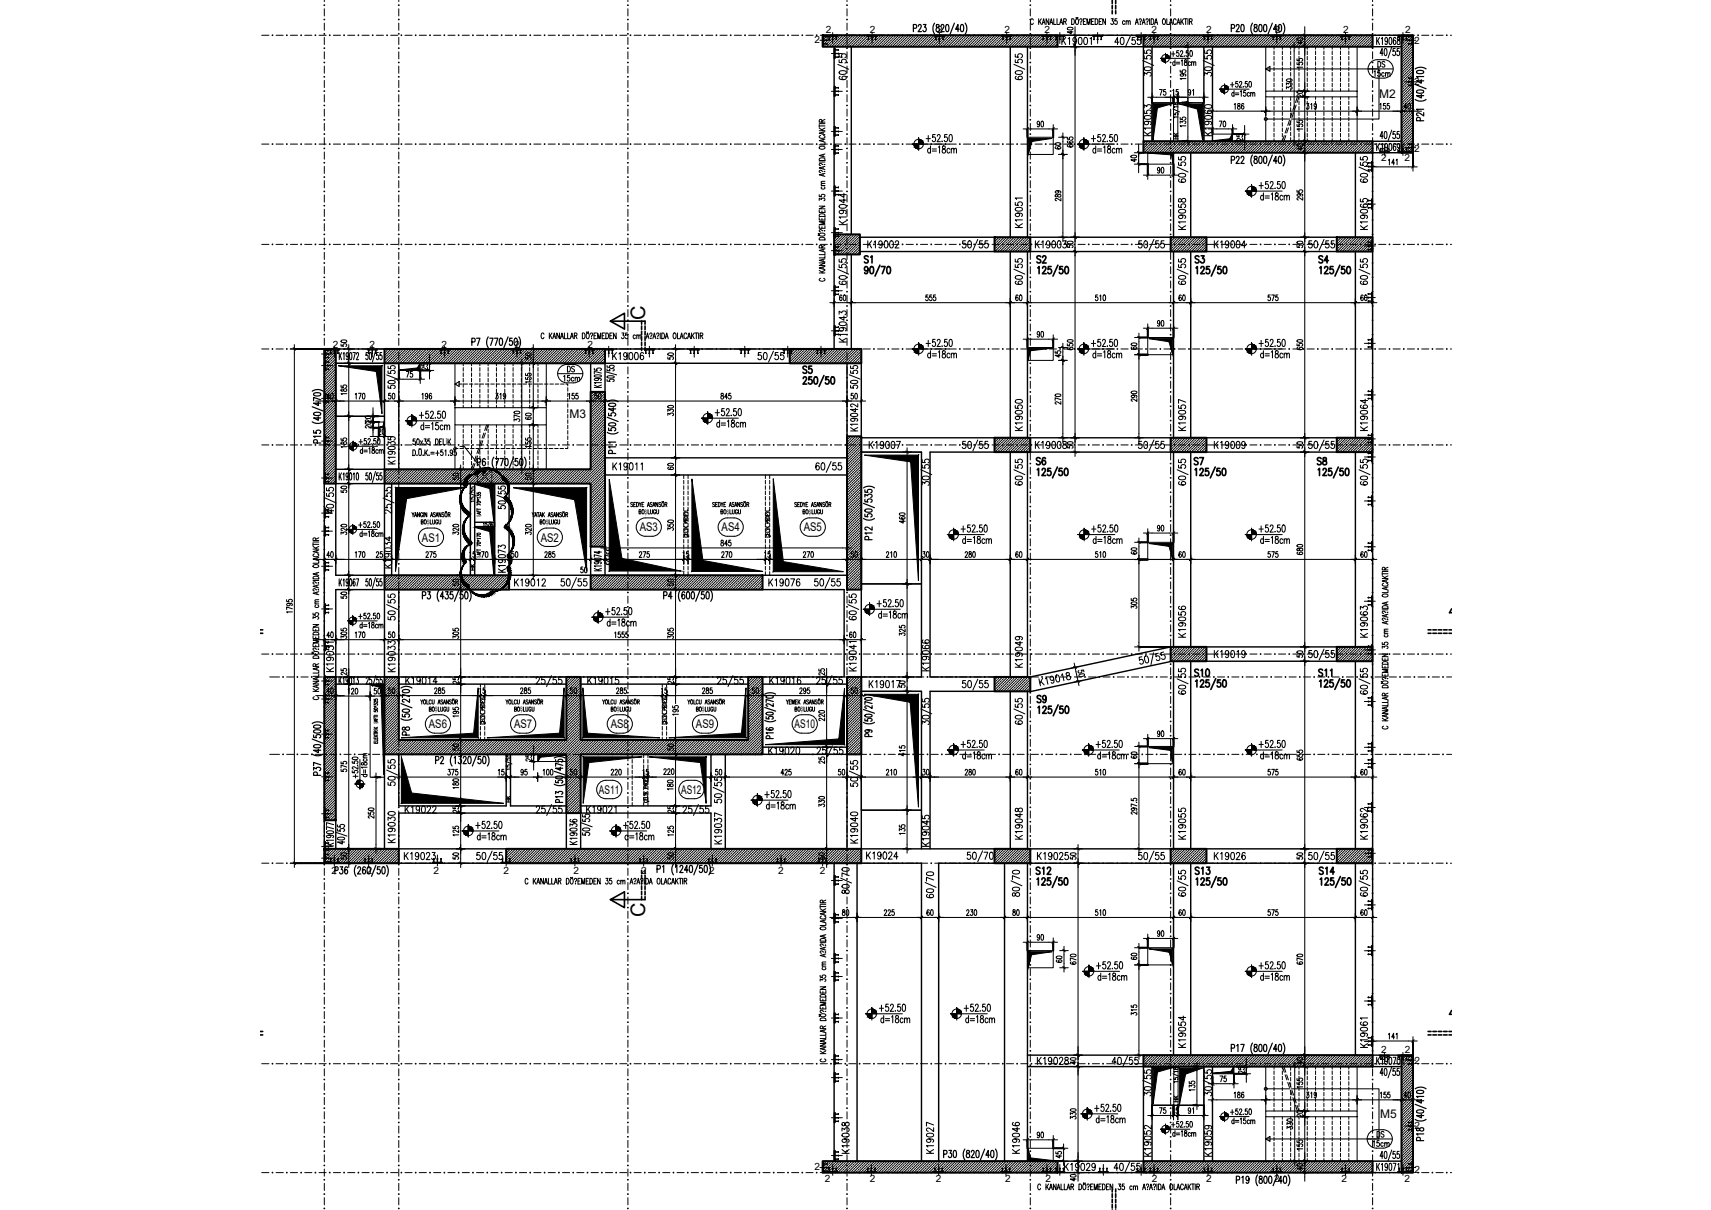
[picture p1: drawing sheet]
<svg xmlns="http://www.w3.org/2000/svg" width="420mm" height="297mm" viewBox="0 0 420 297" stroke-linecap="round" stroke-linejoin="round" font-family="sans-serif">
<defs><g id="words">
<g font-size="4.9">
<text x="158.4" y="78.5" transform="rotate(-90 158.4 78.5)">C</text>
<text x="196.1" y="92.8">S5</text>
<text x="253.6" y="115.4">S6</text>
<text x="292.5" y="115.4">S7</text>
<text x="322.4" y="115.4">S8</text>
<text x="292.5" y="167.2">S10</text>
<text x="322.8" y="167.2">S11</text>
<text x="253.6" y="173.6">S9</text>
<text x="253.6" y="215.9">S12</text>
<text x="292.8" y="215.9">S13</text>
<text x="323.1" y="215.9">S14</text>
<text x="158.4" y="225.1" transform="rotate(-90 158.4 225.1)">C</text>
</g>
<g font-size="4.4">
<text x="337.6" y="17.6">DS</text>
<text x="211.3" y="65.6">S1</text>
<text x="253.6" y="65.6">S2</text>
<text x="292.5" y="65.6">S3</text>
<text x="323.1" y="65.6">S4</text>
<text x="138.6" y="92.4">DS</text>
<text x="337.3" y="280.5">DS</text>
</g>
<g font-size="4">
<text x="290.7" y="35.3" transform="rotate(-90 290.7 35.3)">HK</text>
<text x="117.8" y="141.1" transform="rotate(-90 117.8 141.1)">HK</text>
<text x="126.6" y="198.3" transform="rotate(-90 126.6 198.3)">HK</text>
<text x="290.7" y="271.6" transform="rotate(-90 290.7 271.6)">HK</text>
</g>
<g font-size="2.9">
<text x="338.6" y="24.2">M2</text>
<text x="139.9" y="102.6">M3</text>
<text x="157.1" y="130.4">AS3</text>
<text x="177.2" y="130.4">AS4</text>
<text x="197.4" y="130.4">AS5</text>
<text x="103.6" y="132.9">AS1</text>
<text x="132.8" y="132.9">AS2</text>
<text x="105.3" y="178.8">AS6</text>
<text x="126.2" y="178.8">AS7</text>
<text x="150" y="178.8">AS8</text>
<text x="170.9" y="178.8">AS9</text>
<text x="195.1" y="178.8">AS10</text>
<text x="147.1" y="194.9">AS11</text>
<text x="167.3" y="194.9">AS12</text>
<text x="338.9" y="274.4">M5</text>
</g>
<g font-size="2.5">
<text x="200" y="10.6">2</text>
<text x="202.8" y="8.1">2</text>
<text x="213.6" y="8.1">2</text>
<text x="230.1" y="8.1">2</text>
<text x="246.7" y="8.1">2</text>
<text x="256.5" y="8.1">2</text>
<text x="282.7" y="8.1">2</text>
<text x="296.2" y="8.1">2</text>
<text x="313.1" y="8.1">2</text>
<text x="329.8" y="8.1">2</text>
<text x="345" y="8.1">2</text>
<text x="347.2" y="10.8">2</text>
<text x="347.2" y="20.9">2</text>
<text x="339.2" y="39.6">2</text>
<text x="344.9" y="39.6">2</text>
<text x="347.2" y="37.2">2</text>
<text x="81.8" y="85.5">2</text>
<text x="90.8" y="85.5">2</text>
<text x="108.4" y="85.5">2</text>
<text x="126.4" y="85.5">2</text>
<text x="144.2" y="85.5">2</text>
<text x="81.4" y="214.6">2</text>
<text x="90.1" y="214.6">2</text>
<text x="106.4" y="214.6">2</text>
<text x="123.6" y="214.6">2</text>
<text x="140.8" y="214.6">2</text>
<text x="157.5" y="214.6">2</text>
<text x="174.1" y="214.6">2</text>
<text x="191.1" y="214.6">2</text>
<text x="201.3" y="214.6">2</text>
<text x="339.2" y="258.5">2</text>
<text x="345" y="258.5">2</text>
<text x="347.3" y="261.3">2</text>
<text x="347.3" y="277.2">2</text>
<text x="200" y="287.3">2</text>
<text x="347.3" y="287.9">2</text>
<text x="202.5" y="290.2">2</text>
<text x="213.6" y="290.2">2</text>
<text x="229.8" y="290.2">2</text>
<text x="246.8" y="290.2">2</text>
<text x="256.7" y="290.2">2</text>
<text x="282.9" y="290.2">2</text>
<text x="296.2" y="290.2">2</text>
<text x="312.9" y="290.2">2</text>
<text x="329.5" y="290.2">2</text>
<text x="344.9" y="290.2">2</text>
</g>
<text font-size="2" x="109.4" y="109.2">İ</text>
<g font-size="1.5">
<text x="104.8" y="128.7">Ş</text>
<text x="134" y="128.7">Ş</text>
<text x="158.3" y="126.2">Ş</text>
<text x="178.4" y="126.2">Ş</text>
<text x="198.6" y="126.2">Ş</text>
<text x="106.8" y="174.6">Ş</text>
<text x="127.7" y="174.6">Ş</text>
<text x="151.4" y="174.6">Ş</text>
<text x="172.4" y="174.6">Ş</text>
<text x="196.6" y="174.6">Ş</text>
</g>
<g font-size="1.2">
<text x="118" y="126.9" transform="rotate(-90 118 126.9)">Ş</text>
<text x="118" y="136.9" transform="rotate(-90 118 136.9)">Ş</text>
<text x="92.7" y="179.3" transform="rotate(-90 92.7 179.3)">İ</text>
<text x="92.7" y="177.8" transform="rotate(-90 92.7 177.8)">Ş</text>
</g>
</g></defs>
<!-- layer: XREF-NORMAL KATLAR KALIP$0$SAFTBOSLUGU -->
<g fill="none" stroke="#000" stroke-width=".25">
<path d="M252.3 33.7h6.3v4.2h-6.3zM281.8 37.5h6.4v2.8h-6.4zM282.9 25.2h5.3v9.5h-5.3zM289.2 25.2h6.4v9.5h-6.4zM297.7 32.9h5v1.8h-5zM82.5 89.2h11.9v13h-11.9zM97.9 89.2h5.3v1.7h-5.3zM252.3 85.3h6.3v3.2h-6.3zM281.8 82.9h6.4v4.2h-6.4zM93 103.6h1.4v1.4h-1.4zM211.5 111h14.8v32.3h-14.8zM281.8 133.1h6.4v4.3h-6.4z"/>
<path d="M90.9 167.9h3.5v22.9h-3.5zM211.5 169.7h14.8v29.2h-14.8zM132 185.2h7.1v1.7h-7.1zM281.8 183.2h6.4v4.3h-6.4zM252.3 233.4h6.3v4.2h-6.3zM281.8 232.6h6.4v4.3h-6.4zM282.9 261.8h5.3v9.5h-5.3zM289.3 261.8h6.3v9.5h-6.3zM297.7 261.8h5.3v1.8h-5.3zM252.3 281.9h6.3v3.1h-6.3z"/>
</g>
<!-- layer: XREF-NORMAL KATLAR KALIP$0$KIRIS1 -->
<g fill="none" stroke="#000" stroke-width=".35">
<path d="M204.8 11.5v46M209.1 11.5v46M248.1 11.5v46.7M252.3 11.5v46.7M259.7 11.5h21.1v23.2M259.7 8.7h21.1M282.9 11.5v23.2M295.6 11.5v23.2M297.7 11.5v23.2M337.1 11.5h7.1M337.1 8.7h7.1M288.2 37.5v20.7"/>
<path d="M292.4 37.5v20.7M332.8 37.5v20.7M337.1 34.7h7.1M344.2 37.5h-7.1v20.7M211.2 58.2h33M253 58.2h34.5M296.3 58.2h32M204.8 62.5v23.2M209.1 62.5v23.2M211.2 61.8h33M248.1 61.8v45.7M252.3 61.8v45.7"/>
<path d="M253 61.8h34.5M288.2 61.8v45.7M292.4 61.8v45.7M296.3 61.8h32M332.8 61.8v45.7M337.1 61.8v45.7M82.5 89.2h11.9v26h-11.9M82.5 85.7h11.9M97.9 89.2v26M145 89.2v7M148.6 85.7h45.3M193.9 89.2h-45.3v7"/>
<path d="M208 89.2v17.9M211.5 89.2v17.9M79.6 118.7v47.5M82.5 118.7h11.9v22.5h-11.9zM96.2 118.7v22.5M115.5 118.7v22.5M116.6 118.7v22.5M121.5 118.7v22.5M125 118.7v22.5h20v-7M148.6 116.6h59.4M148.6 112.4h59.4M211.5 111h14.8v55.2h-14.8v-21.5"/>
<path d="M211.5 107.5h32.7M244.2 111h-15.8v55.2h15.8M248.1 111v55.2M252.3 111v55.2M253 111h34.5M253 107.5h34.5M288.2 111v47.8M292.4 111v47.8M296.3 111h32M296.3 107.5h32M332.8 111v47.8M337.1 111v47.8"/>
<path d="M116.6 128.2h4.9M116.6 129.3h4.9M148.6 134.2v7M82.5 144.7h11.9v21.5h-11.9zM97.9 144.7v21.5h41.2M125 144.7h20M187.3 144.7h20v21.5h-20M187.3 141.2h20.7M287.5 158.8l-34.5 7.4M296.3 158.8h32M82.5 167.9h11.9M97.9 167.9h41.2"/>
<path d="M142.6 167.9h41.1M142.6 166.2h41.1M187.3 167.9h20.7M211.5 169.7h14.8v38.7M244.2 169.7h-15.8v38.7M248.1 169.7v38.7M252.3 169.8v38.5M287.5 162.4l-34.5 7.4M288.2 162.4v46M292.4 162.3v46.1M296.3 162.3h32M332.8 162.3v46.1"/>
<path d="M337.1 162.3v46.1M94.4 185.2v23.2M97.9 185.2v12.6h26.4v-12.6M125.4 185.2v12.6h13.7M139.1 199.6h-41.2v8.8h26.4M139.1 198.9v9.5M142.6 198.9v9.5M142.6 199.6h32v8.8M174.6 185.2v12.6h-32M178.1 185.2v23.2M187.3 185.2h20.7v23.2M187.3 183.4h20.7"/>
<path d="M211.5 185.2v23.2h32.7M79.6 201.4v7M82.5 201.4v7M97.9 211.9h26.4M204.8 211.9v73.1M210.5 211.9v73.1M211.5 211.9h14.8v73.1M244.2 211.9h-13.7v73.1M246.7 212.1v72.9M252.3 211.9v73.1M253 211.9h34.5M253 208.4h34.5"/>
<path d="M288.2 211.9v47.1M292.4 211.9v47.1M296.3 211.9h32M296.3 208.4h32M332.8 211.9v47.1M337.1 211.9v47.1h7.1M252.3 259h28.5M252.3 261.8h28.5v23.2h-21.1M282.9 261.8v23.2M295.6 261.8v23.2M297.7 261.8v23.2M337.1 261.8h7.1"/>
<path d="M259.7 287.9h21.1M337.1 287.9h7.1M337.1 285h7.1"/>
</g>
<!-- layer: XREF-NORMAL KATLAR KALIP$0$KIRISNO -->
<g fill="none" stroke="#000" stroke-width=".25">
<path d="M260.8 9.2v1.7M261.1 9.9l.6 1M261.7 9.2l-.9 1.2M262.3 9.5l.3-.3v1.7M264.3 9.8l-.2 .4a.47 .47 0 0 1-.6-.2 .47 .47 0 0 1 .1-.6 .47 .47 0 0 1 .6 0l.1 .4a.86 .86 0 0 1-.5 1.1l-.3-.2M265 9.3l.3-.1a1.15 1.15 0 0 1 0 1.7h-.1a1.3 1.3 0 0 1-.2-1.6zM266.3 9.3l.4-.1a1.15 1.15 0 0 1 0 1.7h-.2a1.3 1.3 0 0 1-.2-1.6zM267.7 9.5l.3-.3v1.7M338.1 9.2v1.7M338.3 9.9l.5 1M338.8 9.2l-.7 1.2M339.2 9.5l.3-.3v1.7"/>
<path d="M340.7 9.8l-.1 .4a.46 .46 0 0 1-.5-.5 .46 .46 0 0 1 .5-.4l.1 .5a.9 .9 0 0 1-.4 1.1l-.2-.2M341.2 9.3l.3-.1 .2 .3v1.1l-.2 .3-.4-.3zM342.7 9.4l-.2-.2a1.19 1.19 0 0 0 0 1.7 .62 .62 0 0 0-.1-1.1l-.3 .6M343.2 9.3v.5a.6 .6 0 0 1 .6 .5 .6 .6 0 0 1-.5 .6 .66 .66 0 0 1-.2-.7 .66 .66 0 0 1 .6-.4v-.5zM281 27.2v.6l.7 .1a.52 .52 0 0 1 .1-.8 .52 .52 0 0 1 .7 .1 .52 .52 0 0 1-.1 .8M281 26.5v-.8l.6 .4a.52 .52 0 0 1 .8-.4 .52 .52 0 0 1 0 .9M281 33.3h1.7M281 32.4l1.1 .9M281.1 28.6l.6-.2a.76 .76 0 0 1 1 .5 1.15 1.15 0 0 1-1.7 0zM281.5 29.8l.5 .2a.47 .47 0 0 1-.5 .6 .47 .47 0 0 1-.3-.8h.3a.85 .85 0 0 1 1.2 .5l-.2 .3M282.7 31.4h-1.7l.3 .4M282.7 32.4l-1 .6"/>
<path d="M295.8 33.3h1.8M295.8 32.4l1.2 .9M295.9 28.6l.7-.2a.76 .76 0 0 1 1 .5 1.15 1.15 0 0 1-1.8 0zM295.9 25.9l.7-.2a.76 .76 0 0 1 1 .5 1.15 1.15 0 0 1-1.8 0zM296.1 27.1l-.3 .4a1.04 1.04 0 0 0 1.8-.1 .5 .5 0 0 0-.8-.4 .5 .5 0 0 0-.1 .8l.3 .1M296.4 29.8l.4 .2a.47 .47 0 0 1-.5 .6 .47 .47 0 0 1-.2-.8h.3a.85 .85 0 0 1 1.2 .5l-.3 .3M297.6 31.4h-1.8l.3 .4M297.6 32.4l-1 .6M338.1 35.2v1.8M338.3 36l.5 1M338.8 35.2l-.7 1.2M339.2 35.5l.3-.3v1.8"/>
<path d="M340.7 35.8l-.1 .4a.46 .46 0 0 1-.5-.4 .46 .46 0 0 1 .5-.5l.1 .5a.9 .9 0 0 1-.4 1.2l-.2-.3M341.2 35.3l.3-.1 .2 .3v1.1l-.2 .4-.4-.4zM342.7 35.5l-.2-.3a1.19 1.19 0 0 0 0 1.8 .53 .53 0 0 0 .3-.6 .53 .53 0 0 0-.5-.4l-.2 .4M343.7 35.8l-.1 .4a.46 .46 0 0 1-.5-.4 .46 .46 0 0 1 .5-.5l.1 1.3-.3 .4-.3-.3M206.1 55.1h1.7M206.1 54.2l1.1 .9M206.1 50.4l.7-.2a.75 .75 0 0 1 1 .5 1.16 1.16 0 0 1-1.7 0zM206.7 51.6l.4 .2a.47 .47 0 0 1-.5 .7 .47 .47 0 0 1-.3-.8l.4-.1a.84 .84 0 0 1 1.1 .5l-.2 .3M207.2 48.8v1l-1.1-.7h1.7M207.2 47.5v1l-1.1-.7h1.7M207.8 53.3h-1.7l.3 .3M207.8 54.2l-1 .6"/>
<path d="M213.1 59.1v1.8M213.4 59.9l.6 1M214 59.1l-.9 1.2M214.6 59.5l.4-.4v1.8M216.7 59.7l-.2 .4a.47 .47 0 0 1-.7-.1 .47 .47 0 0 1 .1-.7 .47 .47 0 0 1 .7 .1l.1 .3a.85 .85 0 0 1-.6 1.2l-.3-.3M217.3 59.2l.4-.1a1.15 1.15 0 0 1 0 1.8h-.2a1.3 1.3 0 0 1-.2-1.7zM218.7 59.2l.3-.1a1.15 1.15 0 0 1 0 1.8h-.1a1.3 1.3 0 0 1-.2-1.7zM219.9 59.5l.2-.4 .4 .1 .2 .3-.2 .5-.7 .9h.9M249.3 49.7v.7h.8a.52 .52 0 0 1 0-.7 .52 .52 0 0 1 .8 .1 .52 .52 0 0 1-.2 .7M249.3 55.9h1.8M249.3 54.9l1.2 1M249.4 51.1l.7-.2a.83 .83 0 0 1 1 .4v.1a1.15 1.15 0 0 1-1.8 0z"/>
<path d="M249.9 52.3l.4 .2a.47 .47 0 0 1-.2 .6 .47 .47 0 0 1-.6-.1 .47 .47 0 0 1 .1-.6l.3-.1a.83 .83 0 0 1 1.2 .5l-.3 .3M251.1 54h-1.8l.4 .3M251.1 48.6h-1.8l.4 .4M251.1 54.9l-1 .6M254.3 59.1v1.8M254.6 59.9l.6 1M255.2 59.1l-.9 1.2M255.8 59.5l.3-.4v1.8M257.8 59.7l-.2 .4a.47 .47 0 0 1-.7-.5 .47 .47 0 0 1 .8-.2l.1 .3a.83 .83 0 0 1-.5 1.2l-.3-.3M258.5 59.2l.3-.1a1.15 1.15 0 0 1 0 1.8h-.1a1.3 1.3 0 0 1-.2-1.7zM259.8 59.2l.4-.1a1.15 1.15 0 0 1 0 1.8h-.2a1.3 1.3 0 0 1-.2-1.7zM261.1 59.1h.7l-.4 .7a.52 .52 0 0 1 .5 .8 .52 .52 0 0 1-.9-.1"/>
<path d="M289.4 50.2v.6l.8 .1a.53 .53 0 0 1 0-.7 .53 .53 0 0 1 .7 0 .53 .53 0 0 1-.1 .8M289.4 56.3h1.8M289.4 55.4l1.2 .9M289.5 51.6l.7-.2a.83 .83 0 0 1 1 .4v.1a1.15 1.15 0 0 1-1.8 0zM289.5 48.8a.46 .46 0 0 0 .2 .8l.3-.1a.63 .63 0 0 1 .4-.7 .63 .63 0 0 1 .8 .3 .55 .55 0 0 1-.6 .6 .55 .55 0 0 1-.5-.7l-.3-.2zM290 52.8l.4 .2a.47 .47 0 0 1-.5 .7 .47 .47 0 0 1-.2-.8l.3-.1a.82 .82 0 0 1 1.2 .5l-.3 .3M291.2 54.5h-1.8l.3 .3M291.2 55.4l-1 .6M298.2 59.1v1.8M298.5 59.9l.6 1M299.1 59.1l-.9 1.2M299.7 59.5l.4-.4v1.8"/>
<path d="M301.8 59.7l-.2 .4a.47 .47 0 0 1-.7-.1 .47 .47 0 0 1 .1-.7 .47 .47 0 0 1 .7 .1l.1 .3a.85 .85 0 0 1-.6 1.2l-.3-.3M302.4 59.2l.4-.1a1.17 1.17 0 0 1 0 1.8h-.2a1.3 1.3 0 0 1-.2-1.7zM303.8 59.2l.3-.1a1.15 1.15 0 0 1 0 1.8h-.1a1.3 1.3 0 0 1-.2-1.7zM334.1 48.8v.7l.7 .1a.52 .52 0 0 1 0-.8 .52 .52 0 0 1 .8 .1 .52 .52 0 0 1-.1 .7M334.1 56.3h1.7M334.1 55.4l1.1 .9M334.1 51.6l.7-.2a.83 .83 0 0 1 1 .4v.1a1.15 1.15 0 0 1-1.7 0zM334.3 50.1l-.2 .4a1.03 1.03 0 0 0 1.7-.1 .5 .5 0 0 0-.7-.4 .5 .5 0 0 0-.1 .8l.2 .1M334.6 52.8l.5 .2a.47 .47 0 0 1-.5 .7 .47 .47 0 0 1-.3-.8l.3-.1a.83 .83 0 0 1 1.2 .5l-.2 .3M335.8 54.5h-1.7l.3 .3M335.8 55.4l-1 .6M206.1 77.1v-.7l.6 .4a.52 .52 0 0 1 .8-.4 .52 .52 0 0 1 0 .9"/>
<path d="M206.1 79.2l.7-.2a.76 .76 0 0 1 1 .5 1.16 1.16 0 0 1-1.7 0zM207.2 77.6v1l-1.1-.7h1.7M305.9 60.3h-1l.7-1.2v1.8M83.3 86.5v1.8M83.5 87.3l.4 1M83.9 86.5l-.6 1.2M84.3 86.9l.2-.4v1.8M85.5 87.1l-.1 .5a.52 .52 0 0 1-.5-.5 .52 .52 0 0 1 .3-.6 1.29 1.29 0 0 1 0 1.8l-.2-.3M85.9 86.6l.2-.1a1.29 1.29 0 0 1 0 1.8l-.3-.7zM86.7 86.5h.5l-.4 1.8M87.5 87l.1-.4 .3-.1 .1 .5-.5 1.3h.6M145.9 90.4v.4h.7a.56 .56 0 0 1 .4-.6 .56 .56 0 0 1 .7 .4l-.1 .2-.2 .1"/>
<path d="M145.9 95.1h1.8M145.9 94.5l1.2 .6M146 92.1l.9-.1 .8 .3a1.29 1.29 0 0 1-1.8 0zM146.5 92.9l.5 .2a.64 .64 0 0 1-1.1 0 1.42 1.42 0 0 1 1.8 .1l-.3 .2M147.7 93.9h-1.8l.4 .2M147.7 91.6l-1.8-.4v.6M147.7 94.5l-1 .4M150.4 86.5v1.8M150.8 87.3l.6 1M151.4 86.5l-1 1.2M152 86.9l.3-.4v1.8M154 87.1l-.2 .5a.47 .47 0 0 1-.7-.6 .47 .47 0 0 1 .8-.2l.1 .3a.85 .85 0 0 1-.5 1.2l-.3-.3"/>
<path d="M154.7 86.6l.3-.1a1.15 1.15 0 0 1 0 1.8h-.1a1.3 1.3 0 0 1-.2-1.7zM156 86.6l.3-.1a1.15 1.15 0 0 1 0 1.8h-.1a1.3 1.3 0 0 1-.2-1.7zM158 86.8l-.4-.3a1.04 1.04 0 0 0 .1 1.8 .52 .52 0 0 0 .4-.6 .52 .52 0 0 0-.7-.4l-.2 .4M206.1 84h1.7M206.1 83l1.1 1M206.7 80.4l.4 .2a.47 .47 0 0 1-.5 .7 .47 .47 0 0 1-.3-.8l.4-.1a.85 .85 0 0 1 1.1 .5l-.2 .3M207.8 82.1h-1.7l.3 .3M207.8 83l-1 .6M210.6 99.1v.8l-1-.7a.39 .39 0 0 0-.7 .1 .39 .39 0 0 0 .4 .6M249.3 99.5v.7l.8 .1a.52 .52 0 0 1 0-.8 .52 .52 0 0 1 .8 .1 .52 .52 0 0 1-.2 .7M249.4 98.3l.7-.2a.83 .83 0 0 1 1 .4v.1a1.15 1.15 0 0 1-1.8 0zM289.4 99.5v.7l.8 .1a.53 .53 0 0 1 0-.8 .53 .53 0 0 1 .7 .1 .53 .53 0 0 1-.1 .7"/>
<path d="M291.2 98.7l-1.8-.6v.9M334.3 99.5l-.2 .4a1.03 1.03 0 0 0 1.7-.1 .5 .5 0 0 0-.7-.4 .5 .5 0 0 0-.1 .8l.2 .1M335.2 98v1l-1.1-.7h1.7M83.3 116.1v1.7M83.5 116.8l.4 1M83.9 116.1l-.6 1.1M84.2 116.4l.3-.3v1.7M85.5 116.7l-.1 .4a.52 .52 0 0 1-.5-.4 .52 .52 0 0 1 .3-.6 1.29 1.29 0 0 1 0 1.7l-.2-.2M85.9 116.2l.1-.1a1.29 1.29 0 0 1 0 1.7l-.2-.7zM86.8 116.4l.2-.3v1.7M87.6 116.2l.1-.1a1.29 1.29 0 0 1 0 1.7l-.2-.7zM95.3 109.1v-.7l.7 .4a.5 .5 0 0 1 .6-.4 .5 .5 0 0 1 .3 .8h-.2"/>
<path d="M95.3 107.3v.6h.7a.52 .52 0 0 1 .5-.7 .52 .52 0 0 1 .4 .8h-.2M95.3 113.9h1.7M95.3 113.1l1.2 .8M95.4 109.7l1.3-.1 .3 .4-.3 .3h-1.1l-.3-.3zM95.9 110.8l.4 .2a.47 .47 0 0 1-.5 .6 .47 .47 0 0 1-.4-.6l.5-.2a.89 .89 0 0 1 1.1 .5l-.2 .2M97 112.3h-1.7l.3 .3M97 113.1l-1 .5M150.5 113.6v1.8M150.8 114.4l.6 1M151.4 113.6l-.9 1.2M152 114l.4-.4v1.8M154.1 114.2l-.3 .4a.47 .47 0 0 1-.6-.5 .47 .47 0 0 1 .8-.2l.1 .3a.83 .83 0 0 1-.6 1.2l-.3-.3"/>
<path d="M154.7 113.7l.4-.1a1.15 1.15 0 0 1 0 1.8h-.2a1.3 1.3 0 0 1-.2-1.7zM156.1 114l.3-.4v1.8M157.4 114l.3-.4v1.8M208.9 105.8h1.7M208.9 105l1.1 .8M209 101.6l1.3-.1 .3 .4-.3 .3h-1.1l-.3-.3zM209.5 102.7l.4 .2a.47 .47 0 0 1-.5 .5 .47 .47 0 0 1-.4-.5l.5-.2a.86 .86 0 0 1 1.1 .5l-.2 .2M210 100.2v.9l-1.1-.6h1.7M210.6 104.1h-1.7l.3 .3M210.6 105l-1 .5M213.4 108.3v1.8M213.8 109.1l.6 1"/>
<path d="M214.4 108.3l-1 1.2M215 108.7l.3-.4v1.8M217 108.9l-.2 .5a.47 .47 0 0 1-.7-.6 .47 .47 0 0 1 .8-.2l.1 .3a.84 .84 0 0 1-.5 1.2l-.3-.2M217.7 108.4l.3-.1a1.15 1.15 0 0 1 0 1.8h-.1a1.3 1.3 0 0 1-.2-1.7zM219 108.4l.3-.1a1.15 1.15 0 0 1 0 1.8h-.1a1.3 1.3 0 0 1-.2-1.7zM220.1 108.3h1l-.7 1.8M249.3 105.7h1.8M249.3 104.8l1.2 .9M249.4 100.9l.7-.2a.83 .83 0 0 1 1 .4v.2a1.15 1.15 0 0 1-1.8 0zM249.9 102.1l.4 .2a.47 .47 0 0 1-.5 .7 .47 .47 0 0 1-.2-.8l.3-.1a.83 .83 0 0 1 1.2 .6l-.3 .3M251.1 103.8h-1.8l.4 .4M251.1 104.8l-1 .6"/>
<path d="M254.3 108.3v1.8M254.6 109.1l.6 1M255.2 108.3l-.9 1.2M255.8 108.7l.3-.4v1.8M257.8 108.9l-.2 .5a.47 .47 0 0 1-.7-.6 .47 .47 0 0 1 .8-.2l.1 .3a.84 .84 0 0 1-.5 1.2l-.3-.2M258.5 108.4l.3-.1a1.15 1.15 0 0 1 0 1.8h-.1a1.3 1.3 0 0 1-.2-1.7zM259.8 108.4l.4-.1a1.15 1.15 0 0 1 0 1.8h-.2a1.3 1.3 0 0 1-.2-1.7zM261.1 108.4v.5a.64 .64 0 0 1 .7 .4 .64 .64 0 0 1-.2 .8 .56 .56 0 0 1-.7-.6 .56 .56 0 0 1 .7-.5l.2-.2v-.4zM289.4 105.7h1.8M289.4 104.8l1.2 .9M289.5 100.9l.7-.2a.83 .83 0 0 1 1 .4v.2a1.15 1.15 0 0 1-1.8 0zM290 102.1l.4 .2a.47 .47 0 0 1-.5 .7 .47 .47 0 0 1-.2-.8l.3-.1a.83 .83 0 0 1 1.2 .6l-.3 .3"/>
<path d="M291.2 103.8h-1.8l.3 .4M291.2 104.8l-1 .6M298.2 108.3v1.8M298.5 109.1l.6 1M299.1 108.3l-.9 1.2M299.7 108.7l.4-.4v1.8M301.8 108.9l-.2 .5a.48 .48 0 0 1-.7-.6 .48 .48 0 0 1 .8-.2l.1 .3a.86 .86 0 0 1-.6 1.2l-.3-.2M302.4 108.4l.4-.1a1.17 1.17 0 0 1 0 1.8h-.2a1.3 1.3 0 0 1-.2-1.7zM303.8 108.4l.3-.1a1.15 1.15 0 0 1 0 1.8h-.1a1.3 1.3 0 0 1-.2-1.7zM305.8 108.9l-.2 .5a.47 .47 0 0 1-.7-.6 .47 .47 0 0 1 .8-.2l.1 .3a.85 .85 0 0 1-.6 1.2l-.2-.2M334.1 105.7h1.7M334.1 104.8l1.1 .9"/>
<path d="M334.1 100.9l.7-.2a.83 .83 0 0 1 1 .4v.2a1.15 1.15 0 0 1-1.7 0zM334.6 102.1l.5 .2a.47 .47 0 0 1-.5 .7 .47 .47 0 0 1-.3-.8l.3-.1a.83 .83 0 0 1 1.2 .6l-.2 .3M335.8 103.8h-1.7l.3 .4M335.8 104.8l-1 .6M94.4 133.9v-.7l.7 .4a.52 .52 0 0 1 .8-.4 .52 .52 0 0 1-.1 .9M94.4 139.4h1.8M94.4 138.5l1.2 .9M94.5 134.7l.7-.2a.76 .76 0 0 1 1 .5 1.15 1.15 0 0 1-1.8 0zM95 135.9l.4 .2a.47 .47 0 0 1-.5 .7 .47 .47 0 0 1-.2-.9h.3a.85 .85 0 0 1 1.2 .5l-.3 .3M95.6 131.7v1l-1.2-.6h1.8M96.2 137.6h-1.8l.3 .3M96.2 138.5l-1 .6"/>
<path d="M122.4 134.5v-.6l.6 .3a.49 .49 0 0 1 .8-.4 .49 .49 0 0 1 0 .8M122.4 139.7l1.1 .8M122.4 136.3l1.4-.1 .2 .1 .1 .3-.3 .3h-1.1l-.3-.3zM123 137.4l.4 .1a.47 .47 0 0 1-.5 .6 .47 .47 0 0 1-.5-.6l.6-.1a.86 .86 0 0 1 1.1 .4l-.2 .3M124.1 138.8h-1.7l.3 .3M124.1 135.5l-1.7-.5v.8M124.1 139.7l-1 .5M145.9 139.5l1.2 .6M146 137.1l.9-.1 .8 .3a1.29 1.29 0 0 1-1.8 0zM146.5 137.9l.5 .3a.64 .64 0 0 1-1.1 0 1.42 1.42 0 0 1 1.8 0l-.3 .2M147.1 135.3v.6l-1.2-.4h1.8M147.7 138.9h-1.8l.4 .3"/>
<path d="M147.7 136.6l-1.8-.4v.6M147.7 139.5l-1 .4M80.2 159.4v-.8l.6 .4a.52 .52 0 0 1 .8-.4 .52 .52 0 0 1 0 .9M81.9 157.6h-1.7l.3 .4M83.3 142.1v1.8M83.5 142.9l.4 1M83.9 142.1l-.6 1.2M84.3 142.4l.2-.3v1.8M85.5 142.7l-.1 .4a.52 .52 0 0 1-.5-.4 .52 .52 0 0 1 .3-.6 1.3 1.3 0 0 1 0 1.8l-.2-.3M85.9 142.2l.2-.1a1.31 1.31 0 0 1 0 1.8l-.3-.8zM87.2 142.4l-.2-.3a1.4 1.4 0 0 0 0 1.8 .67 .67 0 0 0-.1-1.1l-.2 .5M87.5 142.1h.6l-.4 1.8"/>
<path d="M95.3 159.4v-.7l.7 .4a.52 .52 0 0 1 .7-.5 .52 .52 0 0 1 0 .9M95.3 158.1v-.8l.7 .4a.52 .52 0 0 1 .7-.4 .52 .52 0 0 1 0 .9M122.4 140.5h1.7M126.4 142.1v1.8M126.7 142.9l.6 1M127.3 142.1l-.9 1.2M127.9 142.4l.3-.3v1.8M129.9 142.7l-.2 .4a.47 .47 0 0 1-.7-.5 .47 .47 0 0 1 .8-.2l.1 .3a.86 .86 0 0 1-.5 1.2l-.3-.3M130.6 142.2l.3-.1a1.16 1.16 0 0 1 0 1.8h-.1a1.31 1.31 0 0 1-.2-1.7zM131.9 142.4l.3-.3v1.8M133.1 142.5l.3-.4 .4 .1 .1 .2-.2 .6-.6 .9h.9M145.9 140.1h1.8"/>
<path d="M188.8 142.1v1.8M189.1 142.9l.6 1M189.7 142.1l-.9 1.2M190.3 142.4l.4-.3v1.8M192.4 142.7l-.2 .4a.47 .47 0 0 1-.7-.5 .47 .47 0 0 1 .8-.2l.1 .3a.85 .85 0 0 1-.6 1.2l-.3-.3M193 142.2l.4-.1a1.16 1.16 0 0 1 0 1.8h-.2a1.31 1.31 0 0 1-.2-1.7zM194.2 142.1h.9l-.7 1.8M196.4 142.4l-.4-.3a1.05 1.05 0 0 0 0 1.8 .52 .52 0 0 0 .4-.7 .52 .52 0 0 0-.6-.3l-.2 .4M208.6 160l.7-.2a.75 .75 0 0 1 1 .5 1.15 1.15 0 0 1-1.8 0zM209.7 158.3v1l-1.2-.6h1.8M210.3 157.5h-1.8l.4 .3M226.5 159.9l.7-.2a.77 .77 0 0 1 1 .6 1.15 1.15 0 0 1-1.7 0z"/>
<path d="M226.7 158.5l-.2 .4a1.05 1.05 0 0 0 1.7-.1 .52 .52 0 0 0-.6-.4 .52 .52 0 0 0-.4 .7l.4 .2M226.7 157.1l-.2 .4a1.05 1.05 0 0 0 1.7-.1 .52 .52 0 0 0-.6-.3 .52 .52 0 0 0-.4 .6l.4 .2M249.4 159.1l.7-.2a.83 .83 0 0 1 1 .4v.1a1.15 1.15 0 0 1-1.8 0zM249.9 156.2l.4 .2a.47 .47 0 0 1-.5 .7 .47 .47 0 0 1-.2-.8l.3-.1a.84 .84 0 0 1 1.2 .6l-.3 .2M250.5 157.4v1.1l-1.2-.7h1.8M289.4 150.3v.6l.8 .1a.52 .52 0 0 1 0-.8 .52 .52 0 0 1 .7 .1 .52 .52 0 0 1-.1 .8M289.4 156.4h1.8M289.4 155.5l1.2 .9M289.5 151.7l.7-.2a.76 .76 0 0 1 1 .5 1.15 1.15 0 0 1-1.8 0zM289.7 148.9l-.3 .4a1.04 1.04 0 0 0 1.8-.1 .52 .52 0 0 0-.7-.4 .52 .52 0 0 0-.3 .7l.4 .2M290 152.9l.4 .2a.47 .47 0 0 1-.5 .6 .47 .47 0 0 1-.2-.8h.3a.82 .82 0 0 1 1.2 .5l-.3 .3M291.2 154.5h-1.8l.3 .4"/>
<path d="M291.2 155.5l-1 .6M298.2 159.7v1.7M299.1 159.7l-.9 1.2M302.4 159.8l.4-.1a1.17 1.17 0 0 1 0 1.7h-.2a1.3 1.3 0 0 1-.2-1.6zM334.1 149.6v-.7l.6 .4a.52 .52 0 0 1 .8-.5 .52 .52 0 0 1 0 .9M334.1 156.4h1.7M334.1 155.5l1.1 .9M334.1 151.7l.7-.2a.76 .76 0 0 1 1 .5 1.15 1.15 0 0 1-1.7 0zM334.3 150.2l-.2 .4a1.04 1.04 0 0 0 1.7-.1 .5 .5 0 0 0-.7-.4 .5 .5 0 0 0-.1 .8l.2 .1M334.6 152.9l.5 .2a.47 .47 0 0 1-.5 .6 .47 .47 0 0 1-.3-.8h.3a.83 .83 0 0 1 1.2 .5l-.2 .3M335.8 154.5h-1.7l.3 .4M335.8 155.5l-1 .6"/>
<path d="M80.2 164.9h1.7M80.2 163.9l1.1 1M80.3 160.1l.6-.2a.75 .75 0 0 1 1 .5 1.15 1.15 0 0 1-1.7 0zM80.8 161.3l.4 .2a.47 .47 0 0 1-.5 .7 .47 .47 0 0 1-.3-.8l.4-.1a.83 .83 0 0 1 1.1 .5l-.2 .3M81.9 163h-1.7l.3 .3M81.9 163.9l-1 .6M83.3 166.2v1.7M83.5 166.9l.4 1M83.9 166.2l-.6 1.2M84.2 166.5l.2-.3v1.7M85.5 166.8l-.1 .4a.52 .52 0 0 1-.5-.4 .52 .52 0 0 1 .3-.6 1.29 1.29 0 0 1-.1 1.7l-.1-.2M85.9 166.3l.1-.1a1.29 1.29 0 0 1 0 1.7l-.2-.7z"/>
<path d="M86.7 166.5l.2-.3v1.7M87.5 166.2h.5l-.3 .7a.6 .6 0 0 1 .3 .5 .6 .6 0 0 1-.3 .5l-.2-.3M95.3 164.9h1.7M95.3 164l1.2 .9M95.4 160.1l.6-.2a.75 .75 0 0 1 1 .6 1.17 1.17 0 0 1-1.7 0zM95.9 161.3l.4 .3a.47 .47 0 0 1-.5 .6 .47 .47 0 0 1-.3-.8l.4-.1a.85 .85 0 0 1 1.1 .6l-.2 .3M97 163h-1.7l.3 .4M97 164l-1 .6M99.7 166.2v1.7M100 166.9l.6 1M100.6 166.2l-.9 1.2M101.2 166.5l.3-.3v1.7"/>
<path d="M103.2 166.8l-.2 .4a.47 .47 0 0 1-.7-.5 .47 .47 0 0 1 .8-.3l.1 .4a.82 .82 0 0 1-.5 1.1l-.3-.2M103.9 166.3l.3-.1a1.15 1.15 0 0 1 0 1.7h-.1a1.3 1.3 0 0 1-.2-1.6zM105.2 166.5l.3-.3v1.7M107.4 167.4h-1l.6-1.2v1.7M144.3 166.2v1.7M144.7 166.9l.6 1M145.3 166.2l-1 1.2M145.9 166.5l.3-.3v1.7M147.9 166.8l-.2 .4a.47 .47 0 0 1-.6-.2 .47 .47 0 0 1 .1-.6 .47 .47 0 0 1 .6 0l.1 .4a.84 .84 0 0 1-.5 1.1l-.3-.2M148.6 166.3l.3-.1a1.15 1.15 0 0 1 0 1.7h-.1a1.3 1.3 0 0 1-.2-1.6zM149.9 166.5l.3-.3v1.7M151.8 166.2h-.6l-.1 .7a.52 .52 0 0 1 .8 .1 .52 .52 0 0 1-.1 .7 .52 .52 0 0 1-.8-.1"/>
<path d="M189 166.2v1.7M189.4 166.9l.6 1M190 166.2l-1 1.2M190.6 166.5l.3-.3v1.7M192.6 166.8l-.2 .4a.47 .47 0 0 1-.6-.2 .47 .47 0 0 1 .1-.6 .47 .47 0 0 1 .6 0l.1 .4a.84 .84 0 0 1-.6 1.1l-.2-.2M193.3 166.3l.3-.1a1.15 1.15 0 0 1 0 1.7h-.1a1.3 1.3 0 0 1-.2-1.6zM194.6 166.5l.3-.3v1.7M196.6 166.4l-.4-.2a1.03 1.03 0 0 0 .1 1.7 .52 .52 0 0 0 .4-.6 .52 .52 0 0 0-.7-.4l-.2 .5M208.5 164.7h1.8M208.5 163.8l1.2 .9M209.1 161.2l.4 .2a.47 .47 0 0 1-.5 .6 .47 .47 0 0 1-.2-.8h.3a.85 .85 0 0 1 1.2 .5l-.3 .3M210.3 162.8h-1.8l.4 .4"/>
<path d="M210.3 163.8l-1 .6M213.4 167.1v1.7M213.8 167.8l.6 1M214.4 167.1l-1 1.1M215 167.4l.3-.3v1.7M217 167.7l-.2 .4a.47 .47 0 0 1-.7-.5 .47 .47 0 0 1 .8-.3l.1 .4a.84 .84 0 0 1-.5 1.1l-.3-.2M217.7 167.1h.3a1.16 1.16 0 0 1 0 1.7h-.1a1.31 1.31 0 0 1-.2-1.7zM219 167.4l.3-.3v1.7M220.1 167.1h1l-.7 1.7M226.5 164.7h1.7M226.5 163.7l1.1 1M227 161.1l.5 .2a.47 .47 0 0 1-.5 .7 .47 .47 0 0 1-.3-.8l.3-.1a.84 .84 0 0 1 1.2 .6l-.2 .2"/>
<path d="M228.2 162.8h-1.7l.3 .3M228.2 163.7l-1 .6M249.3 163.8h1.8M249.3 162.9l1.2 .9M249.9 160.3l.4 .2a.47 .47 0 0 1-.5 .6 .47 .47 0 0 1-.2-.8h.3a.82 .82 0 0 1 1.2 .5l-.3 .3M251.1 161.9h-1.8l.4 .4M251.1 162.9l-1 .6M255.1 166.6l.4 1.8M255.6 167.3l.8 .9M256 166.4l-.6 1.4M256.7 166.6l.3-.4 .3 1.8M258.7 166.5l-.1 .4a.47 .47 0 0 1-.7-.3 .47 .47 0 0 1 .7-.4l.1 .3a.85 .85 0 0 1-.3 1.2l-.3-.2"/>
<path d="M259.3 165.8l.3-.1a1.16 1.16 0 0 1 .3 1.7h-.1a1.29 1.29 0 0 1-.5-1.6zM260.6 165.8l.3-.4 .4 1.7M261.8 165.3l.1 .5a.64 .64 0 0 1 .8 .2 .64 .64 0 0 1-.1 .8 .56 .56 0 0 1-.7-.4 .56 .56 0 0 1 .6-.7l.1-.4a.48 .48 0 0 0-.8 0zM298.5 160.4l.6 1M299.7 160l.4-.3v1.7M301.8 160.3l-.2 .4a.48 .48 0 0 1-.7-.5 .48 .48 0 0 1 .8-.3l.1 .4a.86 .86 0 0 1-.6 1.1l-.3-.2M303.8 160l.3-.3v1.7M305.8 160.3l-.2 .4a.47 .47 0 0 1-.7-.5 .47 .47 0 0 1 .8-.3l.1 .4a.85 .85 0 0 1-.6 1.1l-.2-.2M95.4 199.4l.6-.2a.75 .75 0 0 1 1 .6 1.15 1.15 0 0 1-1.7 0zM99.5 197.8v1.8M99.8 198.6l.6 1M100.4 197.8l-.9 1.2"/>
<path d="M101 198.2l.4-.4v1.8M103 198.4l-.2 .4a.47 .47 0 0 1-.6-.5 .47 .47 0 0 1 .8-.2v.3a.85 .85 0 0 1-.5 1.2l-.3-.3M103.7 197.9l.3-.1a1.15 1.15 0 0 1 0 1.8h-.1a1.3 1.3 0 0 1-.2-1.7zM104.9 198.3l.3-.5 .4 .1 .1 .3-.2 .6-.7 .8h1M106.3 198.3l.2-.5h.3l.3 .4-.2 .6-.7 .8h.9M144 197.8v1.8M144.4 198.6l.6 1M145 197.8l-1 1.2M145.6 198.2l.3-.4v1.8M147.6 198.4l-.2 .4a.47 .47 0 0 1-.7-.5 .47 .47 0 0 1 .8-.2l.1 .3a.85 .85 0 0 1-.5 1.2l-.3-.3M148.3 197.9l.3-.1a1.15 1.15 0 0 1 0 1.8h-.1a1.3 1.3 0 0 1-.2-1.7zM149.5 198.3l.2-.5h.3l.3 .4-.2 .6-.7 .8h.9"/>
<path d="M151 198.2l.3-.4v1.8M188.8 183.4v1.8M189.1 184.2l.6 1M189.7 183.4l-.9 1.2M190.3 183.8l.3-.4v1.8M192.3 184l-.2 .4a.47 .47 0 0 1-.7-.5 .47 .47 0 0 1 .8-.2l.1 .3a.85 .85 0 0 1-.5 1.2l-.3-.3M193 183.5l.3-.1a1.16 1.16 0 0 1 0 1.8h-.1a1.31 1.31 0 0 1-.2-1.7zM194.2 183.8l.3-.4 .4 .1 .1 .3-.2 .5-.7 .9h1M195.7 183.5l.3-.1a1.16 1.16 0 0 1 0 1.8h-.1a1.31 1.31 0 0 1-.2-1.7zM209 199.5l.6-.2a.75 .75 0 0 1 1 .6 1.15 1.15 0 0 1-1.7 0zM249.4 198.5a.46 .46 0 0 0 .2 .7h.3a.63 .63 0 0 1 .4-.8 .63 .63 0 0 1 .8 .3 .56 .56 0 0 1-.6 .7 .56 .56 0 0 1-.5-.8l-.3-.2zM250.5 199.6v1l-1.2-.6h1.8"/>
<path d="M289.4 199.8v.7l.8 .1a.52 .52 0 0 1 0-.8 .52 .52 0 0 1 .7 .1 .52 .52 0 0 1-.1 .7M289.4 198.5v.7h.8a.52 .52 0 0 1 0-.7 .52 .52 0 0 1 .8 .1 .52 .52 0 0 1-.2 .7M334.3 199.8l-.2 .4a1.04 1.04 0 0 0 1.7-.1 .5 .5 0 0 0-.7-.4 .5 .5 0 0 0-.1 .8l.2 .1M335.8 198.4v.9l-.8-.7-.6-.2-.3 .2v.4l.4 .2M80.2 207.7h1.7M80.2 207l1.1 .7M80.3 204.1l1.3-.1 .3 .4-.3 .2h-1.1l-.3-.2zM80.8 205l.4 .2a.46 .46 0 0 1-.5 .5 .46 .46 0 0 1-.4-.5l.5-.2a.91 .91 0 0 1 1.1 .4l-.2 .2M81.9 206.3h-1.7l.3 .2M81.9 203.5l-1.7-.6v.8M81.9 202.4l-1.7-.5v.7M81.9 207l-1 .4"/>
<path d="M95.3 201.4v-.8l.7 .4a.52 .52 0 0 1 .7-.4 .52 .52 0 0 1 0 .9M95.3 206.8h1.7M95.3 205.9l1.2 .9M95.4 202.1l.6-.2a.75 .75 0 0 1 1 .5 1.15 1.15 0 0 1-1.7 0zM95.9 203.3l.4 .2a.47 .47 0 0 1-.5 .7 .47 .47 0 0 1-.3-.8l.4-.1a.84 .84 0 0 1 1.1 .5l-.2 .3M97 205h-1.7l.3 .3M97 205.9l-1 .6M99.3 209.3v1.7M99.6 210l.6 1M100.2 209.3l-.9 1.1M100.8 209.6l.4-.3v1.7M102.8 209.9l-.2 .4a.47 .47 0 0 1-.6-.5 .47 .47 0 0 1 .8-.3v.4a.85 .85 0 0 1-.5 1.1l-.3-.2"/>
<path d="M103.5 209.3h.3a1.15 1.15 0 0 1 0 1.7h-.1a1.31 1.31 0 0 1-.2-1.7zM104.7 209.7l.3-.4h.4l.1 .3-.2 .6-.7 .8h1M106.1 209.3h.8l-.4 .6a.52 .52 0 0 1 .4 .8 .52 .52 0 0 1-.9 0M140 202.8v-.6l.6 .4a.52 .52 0 0 1 .7-.4 .52 .52 0 0 1 .3 .6l-.2 .2M140 207.3h1.7M140 206.6l1.1 .7M140 203.5l1.4-.2 .3 .4-.3 .3h-1.1l-.3-.3zM140.2 201.2l-.2 .3a1.17 1.17 0 0 0 1.7-.1 .52 .52 0 0 0-.6-.3 .52 .52 0 0 0-.4 .6l.4 .1M140.5 204.4l.5 .2a.47 .47 0 0 1-.5 .5 .47 .47 0 0 1-.5-.5l.5-.2a.89 .89 0 0 1 1.2 .5l-.2 .2M141.7 205.8h-1.7l.3 .3M141.7 206.6l-1 .4M175.5 201.7v-.8l.6 .4a.52 .52 0 0 1 .8-.4 .52 .52 0 0 1 0 .9"/>
<path d="M175.5 207.2h1.7M175.5 206.2l1.1 1M175.6 202.4l.6-.2a.76 .76 0 0 1 1 .5 1.15 1.15 0 0 1-1.7 0zM176.1 203.6l.4 .2a.47 .47 0 0 1-.5 .7 .47 .47 0 0 1-.3-.8l.4-.1a.85 .85 0 0 1 1.1 .5l-.2 .3M177.2 205.3h-1.7l.3 .3M177.2 200.2l-1.7-.7v1M177.2 206.2l-1 .6M208.9 207h1.7M208.9 206l1.1 1M209 202.2l.6-.2a.83 .83 0 0 1 1 .4v.2a1.17 1.17 0 0 1-1.7 0zM209.5 203.4l.4 .2a.47 .47 0 0 1-.5 .7 .47 .47 0 0 1-.3-.8l.4-.1a.83 .83 0 0 1 1.1 .5l-.2 .3M210 200.6v1l-1.1-.7h1.7"/>
<path d="M210.6 205.1h-1.7l.3 .3M210.6 206l-1 .6M212.8 209.1v1.8M213.1 209.9l.6 1M213.7 209.1l-.9 1.2M214.3 209.5l.4-.4v1.8M216.4 209.7l-.2 .4a.47 .47 0 0 1-.7-.5 .47 .47 0 0 1 .8-.2l.1 .3a.84 .84 0 0 1-.6 1.2l-.2-.3M217 209.2l.4-.1a1.15 1.15 0 0 1 0 1.8h-.2a1.3 1.3 0 0 1-.2-1.7zM218.2 209.6l.3-.5h.3l.2 .4-.2 .6-.6 .8h.9M220.5 210.3h-1l.7-1.2v1.8M226.5 200.3v.6l.7 .1a.52 .52 0 0 1 .1-.8 .52 .52 0 0 1 .7 .1 .52 .52 0 0 1-.1 .8M226.5 207.8h1.7"/>
<path d="M226.5 206.8l1.1 1M226.5 203l.7-.2a.77 .77 0 0 1 1 .5 1.15 1.15 0 0 1-1.7 0zM227 204.2l.5 .2a.47 .47 0 0 1-.5 .7 .47 .47 0 0 1-.3-.8l.3-.1a.86 .86 0 0 1 1.2 .6l-.2 .2M227.6 201.4v1l-1.1-.7h1.7M228.2 205.9h-1.7l.3 .3M228.2 206.8l-1 .6M249.3 206h1.8M249.3 205.1l1.2 .9M249.4 201.2l.7-.2a.83 .83 0 0 1 1 .5v.1a1.15 1.15 0 0 1-1.8 0zM249.9 202.5l.4 .2a.47 .47 0 0 1-.5 .6 .47 .47 0 0 1-.2-.8h.3a.82 .82 0 0 1 1.2 .5l-.3 .3M251.1 204.1h-1.8l.4 .4M251.1 205.1l-1 .6"/>
<path d="M254.8 209.3v1.7M255.1 210l.6 1M255.7 209.3l-.9 1.1M256.3 209.6l.3-.3v1.7M258.3 209.9l-.2 .4a.47 .47 0 0 1-.6-.2 .47 .47 0 0 1 .1-.6 .47 .47 0 0 1 .6 0l.1 .4a.86 .86 0 0 1-.5 1.1l-.3-.2M259 209.3h.3a1.15 1.15 0 0 1 0 1.7h-.1a1.31 1.31 0 0 1-.2-1.7zM260.2 209.7l.3-.4h.4l.1 .3-.2 .6-.7 .8h1M262.3 209.3h-.7l-.1 .7a.52 .52 0 0 1 .8 .1 .52 .52 0 0 1-.1 .7 .52 .52 0 0 1-.7-.1M289.4 206h1.8M289.4 205.1l1.2 .9M289.5 201.2l.7-.2a.83 .83 0 0 1 1 .5v.1a1.15 1.15 0 0 1-1.8 0zM290 202.5l.4 .2a.47 .47 0 0 1-.5 .6 .47 .47 0 0 1-.2-.8h.3a.82 .82 0 0 1 1.2 .5l-.3 .3"/>
<path d="M291.2 204.1h-1.8l.3 .4M291.2 205.1l-1 .6M298.2 209.3v1.7M298.5 210l.6 1M299.1 209.3l-.9 1.1M299.7 209.6l.4-.3v1.7M301.8 209.9l-.2 .4a.47 .47 0 0 1-.7-.2 .47 .47 0 0 1 .1-.6 .47 .47 0 0 1 .7 0l.1 .4a.86 .86 0 0 1-.6 1.1l-.3-.2M302.4 209.3h.4a1.17 1.17 0 0 1 0 1.7h-.2a1.31 1.31 0 0 1-.2-1.7zM303.6 209.7l.3-.4h.4l.1 .3-.2 .6-.6 .8h.9M305.8 209.5l-.4-.2a1.04 1.04 0 0 0 0 1.7 .52 .52 0 0 0 .4-.6 .52 .52 0 0 0-.6-.4l-.2 .4M334.1 206h1.7M334.1 205.1l1.1 .9"/>
<path d="M334.1 201.2l.7-.2a.83 .83 0 0 1 1 .5v.1a1.15 1.15 0 0 1-1.7 0zM334.6 202.5l.5 .2a.47 .47 0 0 1-.5 .6 .47 .47 0 0 1-.3-.8h.3a.83 .83 0 0 1 1.2 .5l-.2 .3M335.8 204.1h-1.7l.3 .4M335.8 205.1l-1 .6M254.7 259.6v1.7M255.7 259.6l-1 1.1M256.3 259.9l.3-.3v1.7M259 259.6h.3a1.15 1.15 0 0 1 0 1.7h-.1a1.3 1.3 0 0 1-.2-1.7zM260.2 260l.2-.4h.4l.2 .3-.2 .6-.7 .8h.9M261.6 259.6v.5a.64 .64 0 0 1 .7 .4 .64 .64 0 0 1-.3 .8 .56 .56 0 0 1-.6-.6 .56 .56 0 0 1 .7-.5l.2-.2-.1-.4zM289.4 251v.6l.8 .1a.52 .52 0 0 1 0-.7 .52 .52 0 0 1 .7 0 .52 .52 0 0 1-.1 .8M289.4 257.1h1.8"/>
<path d="M289.4 256.2l1.2 .9M289.5 252.4l.7-.2a.76 .76 0 0 1 1 .5 1.15 1.15 0 0 1-1.8 0zM290 253.6l.4 .2a.47 .47 0 0 1-.2 .6 .47 .47 0 0 1-.6-.1 .47 .47 0 0 1 .1-.6l.3-.1a.84 .84 0 0 1 1.2 .5l-.3 .3M290.6 249.4v1l-1.2-.6h1.8M291.2 255.3h-1.8l.3 .3M291.2 256.2l-1 .6M334.1 257.1h1.7M334.1 256.2l1.1 .9M334.1 252.4l.7-.2a.76 .76 0 0 1 1 .5 1.15 1.15 0 0 1-1.7 0zM334.3 250.9l-.2 .4a1.04 1.04 0 0 0 1.7-.1 .5 .5 0 0 0-.7-.4 .5 .5 0 0 0-.1 .8l.2 .1M334.6 253.6l.5 .2a.47 .47 0 0 1-.2 .6 .47 .47 0 0 1-.6-.1 .47 .47 0 0 1 0-.6l.3-.1a.85 .85 0 0 1 1.2 .5l-.2 .3M335.8 255.3h-1.7l.3 .3"/>
<path d="M335.8 249.9h-1.7l.3 .3M335.8 256.2l-1 .6M338.1 259.6v1.7M338.8 259.6l-.7 1.1M339.2 259.9l.3-.3v1.7M341.2 259.6h.3l.2 .3v1.1l-.2 .3-.4-.3zM342.1 259.6h.7l-.5 1.7M343.2 259.6h.3l.2 .3v1.1l-.2 .3-.4-.3zM206.8 277.6v-.7l.6 .4a.52 .52 0 0 1 .8-.4 .52 .52 0 0 1 0 .9M206.9 278.4l.6-.2a.75 .75 0 0 1 1 .5 1.15 1.15 0 0 1-1.7 0zM206.9 275.6v.7h.4a.64 .64 0 0 1 .4-.7 .64 .64 0 0 1 .8 .2 .56 .56 0 0 1-.6 .7 .56 .56 0 0 1-.5-.7l-.2-.2zM207.3 279.6l.5 .2a.47 .47 0 0 1-.5 .7 .47 .47 0 0 1-.3-.8l.3-.1a.84 .84 0 0 1 1.2 .5l-.2 .3"/>
<path d="M227.6 278.4l.7-.2a.83 .83 0 0 1 1 .4v.1a1.15 1.15 0 0 1-1.8 0zM228.1 279.6l.4 .2a.47 .47 0 0 1-.5 .7 .47 .47 0 0 1-.2-.8l.3-.1a.82 .82 0 0 1 1.2 .5l-.3 .3M229.3 276.8v1l-.9-.7-.6-.2-.2 .1-.1 .4 .4 .3M229.3 276.2l-1.8-.7v.9M248.7 278.4l.7-.2a.75 .75 0 0 1 1 .5 1.15 1.15 0 0 1-1.8 0zM248.9 275.6l-.3 .4a1.04 1.04 0 0 0 1.8-.1 .5 .5 0 0 0-.7-.4 .5 .5 0 0 0-.2 .8l.3 .1M249.2 279.6l.4 .2a.47 .47 0 0 1-.5 .7 .47 .47 0 0 1-.2-.8l.3-.1a.84 .84 0 0 1 1.2 .5l-.3 .3M249.8 276.8v1l-1.2-.7h1.8M255.1 260.3l.6 1M258.3 260.1l-.2 .5a.47 .47 0 0 1-.7-.6 .47 .47 0 0 1 .8-.2l.1 .3a.84 .84 0 0 1-.6 1.2l-.2-.2M281 277.7v.7h.7a.52 .52 0 0 1 .1-.7 .52 .52 0 0 1 .7 0 .52 .52 0 0 1-.1 .8M281.1 279.1l.6-.2a.76 .76 0 0 1 1 .5 1.15 1.15 0 0 1-1.7 0z"/>
<path d="M282.7 276.2v1l-.8-.7-.6-.2-.3 .2v.3l.4 .3M295.8 277.7v.7h.8a.52 .52 0 0 1 0-.7 .52 .52 0 0 1 .8 0 .52 .52 0 0 1-.2 .8M295.9 279.1l.7-.2a.76 .76 0 0 1 1 .5 1.15 1.15 0 0 1-1.8 0zM296.4 276.3l.4 .2a.47 .47 0 0 1-.5 .7 .47 .47 0 0 1-.2-.9h.3a.84 .84 0 0 1 1.2 .5l-.3 .3M338.3 260.3l.5 1M340.7 260.1l-.1 .5a.46 .46 0 0 1-.5-.5 .46 .46 0 0 1 .5-.5l.1 .5a.9 .9 0 0 1-.4 1.2l-.2-.2M206.8 283.1h1.7M206.8 282.2l1.1 .9M208.5 281.3h-1.7l.3 .3M208.5 282.2l-1 .6M227.5 283.1h1.8M227.5 282.2l1.2 .9"/>
<path d="M229.3 281.3h-1.8l.3 .3M229.3 282.2l-1 .6M248.6 283.1h1.8M248.6 282.2l1.2 .9M250.4 281.3h-1.8l.4 .3M250.4 282.2l-1 .6M261.4 285.6v1.7M261.7 286.3l.6 1M262.3 285.6l-.9 1.1M262.9 285.9l.4-.3v1.7M264.9 286.2l-.2 .4a.47 .47 0 0 1-.6-.5 .47 .47 0 0 1 .8-.3v.4a.85 .85 0 0 1-.5 1.1l-.3-.2M265.6 285.7l.3-.1a1.15 1.15 0 0 1 0 1.7h-.1a1.3 1.3 0 0 1-.2-1.6z"/>
<path d="M266.8 286l.3-.4 .4 .1 .1 .2-.2 .6-.6 .8h.9M269 286.2l-.2 .4a.47 .47 0 0 1-.7-.5 .47 .47 0 0 1 .8-.3l.1 .4a.84 .84 0 0 1-.6 1.1l-.2-.2M281 283.9h1.7M281 282.9l1.1 1M281.5 280.3l.5 .2a.47 .47 0 0 1-.5 .7 .47 .47 0 0 1-.3-.8l.3-.1a.85 .85 0 0 1 1.2 .5l-.2 .3M282.7 282h-1.7l.3 .3M282.7 282.9l-1 .6M295.8 283.9h1.8M295.8 282.9l1.2 1M296.4 280.3l.4 .2a.47 .47 0 0 1-.5 .7 .47 .47 0 0 1-.2-.8l.3-.1a.85 .85 0 0 1 1.2 .5l-.3 .3M297.6 282h-1.8l.3 .3M297.6 282.9l-1 .6"/>
<path d="M338.1 285.6v1.7M338.3 286.3l.5 1M338.8 285.6l-.7 1.1M339.2 285.9l.3-.3v1.7M340.7 286.2l-.1 .4a.46 .46 0 0 1-.5-.5 .46 .46 0 0 1 .5-.4l.1 .5a.9 .9 0 0 1-.4 1.1l-.2-.2M341.2 285.7l.3-.1 .2 .3v1.1l-.2 .3-.4-.3zM342.1 285.6h.7l-.5 1.7M343.2 285.9l.3-.3v1.7"/>
</g>
<!-- layer: XREF-NORMAL KATLAR KALIP$0$KIRISBOYUT -->
<g fill="none" stroke="#000" stroke-width=".25">
<path d="M205.7 15.8l2.7 1.2M206.1 14.7v.6l.7 .1a.52 .52 0 0 1 .1-.8 .52 .52 0 0 1 .7 .1 .52 .52 0 0 1-.1 .8M206.1 13.3v.7l.7 .1a.54 .54 0 0 1 .1-.8 .54 .54 0 0 1 .7 0 .54 .54 0 0 1 .1 .8h-.2M206.1 17.5l.7-.2a.75 .75 0 0 1 1 .6 1.16 1.16 0 0 1-1.7 0zM206.3 18.8l-.2 .4a1.05 1.05 0 0 0 1.7-.1 .52 .52 0 0 0-.6-.4 .52 .52 0 0 0-.4 .7l.4 .2M249 15.8l2.7 1.2M249.3 14.7v.6l.8 .1a.52 .52 0 0 1 0-.8 .52 .52 0 0 1 .8 .1 .52 .52 0 0 1-.2 .8M249.3 13.3v.7l.8 .1a.52 .52 0 0 1 0-.8 .52 .52 0 0 1 .8 .1 .52 .52 0 0 1-.2 .7M249.4 17.5l.7-.2a.83 .83 0 0 1 1 .4v.2a1.15 1.15 0 0 1-1.8 0zM249.6 18.8l-.3 .4a1.04 1.04 0 0 0 1.8-.1 .52 .52 0 0 0-.7-.4 .52 .52 0 0 0-.3 .7l.4 .2M274.8 10.4h-1l.6-1.2v1.7M275.3 9.3l.3-.1a1.15 1.15 0 0 1 0 1.7h-.1a1.3 1.3 0 0 1-.2-1.6z"/>
<path d="M277.6 8.8l-1.2 2.7M278.7 9.2h-.7v.7a.53 .53 0 0 1 .7 .1 .53 .53 0 0 1 0 .7 .53 .53 0 0 1-.8-.1M280 9.2h-.6l-.1 .7a.52 .52 0 0 1 .8 .1 .52 .52 0 0 1-.1 .7 .52 .52 0 0 1-.7-.1M280.6 14.9l2.7 1.2M281 18.5v-.7l.6 .4a.52 .52 0 0 1 .8-.4 .52 .52 0 0 1 0 .9M281 13.7v.7l.7 .1a.52 .52 0 0 1 0-.8 .52 .52 0 0 1 .8 .1 .52 .52 0 0 1-.1 .7M281 12.4v.7h.7a.54 .54 0 0 1 .1-.7 .54 .54 0 0 1 .7 0 .54 .54 0 0 1 .1 .7l-.2 .1M281.1 16.6l.6-.2a.75 .75 0 0 1 1 .5 1.15 1.15 0 0 1-1.7 0zM295.5 14.9l2.6 1.2M295.8 18.5v-.7l.7 .4a.52 .52 0 0 1 .8-.4 .52 .52 0 0 1-.1 .9M295.8 13.7v.7l.8 .1a.53 .53 0 0 1 0-.8 .53 .53 0 0 1 .7 .1 .53 .53 0 0 1-.1 .7M295.8 12.4v.7h.8a.52 .52 0 0 1 0-.7 .52 .52 0 0 1 .7 0 .52 .52 0 0 1-.1 .8"/>
<path d="M295.9 16.6l.7-.2a.75 .75 0 0 1 1 .5 1.15 1.15 0 0 1-1.8 0zM339.6 13.1h-.7l.5-1.2v1.8M340 12l.3-.1 .3 .3v1.1l-.3 .4-.4-.4zM341.8 11.6l-1 2.6M342.6 11.9h-.5v.7a.51 .51 0 0 1 .6 .5 .51 .51 0 0 1-.6 .5l-.1-.3M343.6 11.9h-.5v.7a.51 .51 0 0 1 .6 .5 .51 .51 0 0 1-.6 .5l-.1-.3M289.4 39.9v.6l.8 .1a.52 .52 0 0 1 0-.7 .52 .52 0 0 1 .7 0 .52 .52 0 0 1-.1 .8M289.4 38.5v.7l.8 .1a.52 .52 0 0 1 0-.8 .52 .52 0 0 1 .8 .1 .52 .52 0 0 1-.2 .7M334.1 39.9v.6l.7 .1a.52 .52 0 0 1 0-.7 .52 .52 0 0 1 .8 0 .52 .52 0 0 1-.1 .8M334.1 38.5v.7l.7 .1a.52 .52 0 0 1 .1-.8 .52 .52 0 0 1 .7 .1 .52 .52 0 0 1-.1 .7M339.6 33.5h-.7l.5-1.2v1.7M340 32.4l.3-.1 .3 .3v1.1l-.3 .3-.4-.3z"/>
<path d="M341.8 31.9l-1 2.7M342.6 32.3h-.5v.6a.51 .51 0 0 1 .6 .5 .51 .51 0 0 1-.6 .5l-.1-.2M343.6 32.3h-.5v.6a.51 .51 0 0 1 .6 .5 .51 .51 0 0 1-.6 .5l-.1-.2M237.1 59.1h-.7v.8a.52 .52 0 0 1 .7 0 .52 .52 0 0 1-.1 .8 .52 .52 0 0 1-.7-.2M237.8 59.2l.4-.1a1.15 1.15 0 0 1 0 1.8h-.2a1.3 1.3 0 0 1-.2-1.7zM240.1 58.8l-1.2 2.7M241.2 59.1h-.6l-.1 .8a.52 .52 0 0 1 .8 0 .52 .52 0 0 1-.1 .8 .52 .52 0 0 1-.8-.2M242.6 59.1h-.7v.8a.52 .52 0 0 1 .7 0 .52 .52 0 0 1-.1 .8 .52 .52 0 0 1-.7-.2M280.3 59.1h-.6l-.1 .8a.52 .52 0 0 1 .8 0 .52 .52 0 0 1-.1 .8 .52 .52 0 0 1-.8-.2M281.1 59.2l.3-.1a1.15 1.15 0 0 1 0 1.8h-.1a1.3 1.3 0 0 1-.2-1.7zM283.4 58.8l-1.2 2.7M284.5 59.1h-.7v.8a.52 .52 0 0 1 .7 0 .52 .52 0 0 1-.1 .8 .52 .52 0 0 1-.7-.2"/>
<path d="M285.8 59.1h-.6l-.1 .8a.53 .53 0 0 1 .8 0 .53 .53 0 0 1-.1 .8 .53 .53 0 0 1-.8-.2M289.1 41l2.7 1.2M289.5 42.8l.7-.2a.76 .76 0 0 1 1 .5 1.15 1.15 0 0 1-1.8 0zM289.7 44l-.3 .4a1.04 1.04 0 0 0 1.8-.1 .52 .52 0 0 0-.7-.4 .52 .52 0 0 0-.3 .7l.4 .2M322.1 59.1h-.7v.8a.52 .52 0 0 1 .7 0 .52 .52 0 0 1 0 .8 .52 .52 0 0 1-.8-.2M322.9 59.2l.3-.1a1.17 1.17 0 0 1 0 1.8h-.1a1.3 1.3 0 0 1-.2-1.7zM325.1 58.8l-1.2 2.7M326.3 59.1h-.7l-.1 .8a.52 .52 0 0 1 .8 0 .52 .52 0 0 1-.1 .8 .52 .52 0 0 1-.7-.2M327.6 59.1h-.7v.8a.52 .52 0 0 1 .7 0 .52 .52 0 0 1 0 .8 .52 .52 0 0 1-.8-.2M333.7 41l2.7 1.2M334.1 42.8l.7-.2a.76 .76 0 0 1 1 .5 1.15 1.15 0 0 1-1.7 0zM334.3 44l-.2 .4a1.04 1.04 0 0 0 1.7-.1 .5 .5 0 0 0-.7-.4 .5 .5 0 0 0-.1 .8l.2 .1"/>
<path d="M205.7 66.1l2.7 1.2M206.1 65v.6l.7 .1a.52 .52 0 0 1 0-.8 .52 .52 0 0 1 .8 .1 .52 .52 0 0 1-.1 .8M206.1 63.6v.7l.7 .1a.54 .54 0 0 1 .1-.8 .54 .54 0 0 1 .7 0 .54 .54 0 0 1 .1 .8h-.2M206.1 67.8l.7-.2a.75 .75 0 0 1 1 .6 1.16 1.16 0 0 1-1.7 0zM206.3 69.1l-.2 .4a1.05 1.05 0 0 0 1.7-.1 .52 .52 0 0 0-.6-.4 .52 .52 0 0 0-.4 .7l.4 .2M249 66.1l2.7 1.2M249.3 64.9v.7l.8 .1a.52 .52 0 0 1 0-.8 .52 .52 0 0 1 .8 .1 .52 .52 0 0 1-.2 .8M249.3 63.6v.7h.8a.52 .52 0 0 1 0-.7 .52 .52 0 0 1 .8 .1 .52 .52 0 0 1-.2 .7M249.4 67.8l.7-.2a.76 .76 0 0 1 1 .6 1.15 1.15 0 0 1-1.8 0zM249.6 69l-.3 .4a1.04 1.04 0 0 0 1.8 0 .52 .52 0 0 0-.7-.4 .52 .52 0 0 0-.3 .6l.4 .2M289.1 66.1l2.7 1.2M289.4 64.9v.7l.8 .1a.53 .53 0 0 1 0-.8 .53 .53 0 0 1 .7 .1 .53 .53 0 0 1-.1 .8"/>
<path d="M289.4 63.6v.7h.8a.52 .52 0 0 1 0-.7 .52 .52 0 0 1 .8 .1 .52 .52 0 0 1-.2 .7M289.5 67.8l.7-.2a.76 .76 0 0 1 1 .6 1.15 1.15 0 0 1-1.8 0zM289.7 69l-.3 .4a1.04 1.04 0 0 0 1.8 0 .52 .52 0 0 0-.7-.4 .52 .52 0 0 0-.3 .6l.4 .2M333.7 66.1l2.7 1.2M334.1 64.9v.7l.7 .1a.53 .53 0 0 1 0-.8 .53 .53 0 0 1 .8 .1 .53 .53 0 0 1-.1 .8M334.1 63.6v.7h.7a.52 .52 0 0 1 .1-.7 .52 .52 0 0 1 .7 .1 .52 .52 0 0 1-.1 .7M334.1 67.8l.7-.2a.76 .76 0 0 1 1 .6 1.15 1.15 0 0 1-1.7 0zM334.3 69l-.2 .4a1.04 1.04 0 0 0 1.7 0 .5 .5 0 0 0-.7-.4 .5 .5 0 0 0-.1 .8h.2M90.3 86.5h-.4v.7a.56 .56 0 0 1 .6 .5 .56 .56 0 0 1-.4 .6l-.3-.3M90.8 86.6l.1-.1a1.32 1.32 0 0 1 0 1.8l-.2-.7zM92.2 86.2l-.7 2.7M92.9 86.5h-.4v.7a.57 .57 0 0 1 .6 .4 .57 .57 0 0 1-.3 .7l-.4-.3"/>
<path d="M93.8 86.5h-.5v.7a.56 .56 0 0 1 .6 .4 .56 .56 0 0 1-.3 .7l-.4-.3M95 92l2.6 1.1M95.3 94.7v.6h.7a.5 .5 0 0 1 .5-.7 .5 .5 0 0 1 .4 .7l-.2 .1M95.3 91v.6l.7 .1a.5 .5 0 0 1 .5-.8 .5 .5 0 0 1 .4 .8h-.2M95.3 89.9v.6h.7a.5 .5 0 0 1 .5-.8 .5 .5 0 0 1 .4 .8l-.2 .1M95.4 93.6l1.3-.2 .3 .4-.3 .3h-1.1l-.3-.3zM148.7 91.3l2.7 .7M149.1 93.2v.4h.6a.56 .56 0 0 1 .5-.6 .56 .56 0 0 1 .6 .3l-.3 .4M149.1 90.6v.4h.6a.56 .56 0 0 1 .5-.6 .56 .56 0 0 1 .6 .3l-.3 .4M149.1 89.7v.4h.6a.56 .56 0 0 1 .5-.6 .56 .56 0 0 1 .6 .4l-.3 .3M149.2 92.4l.9-.2 .7 .3a1.31 1.31 0 0 1-1.7 0zM186.9 86.5h-.7v.8a.52 .52 0 0 1 .7 0 .52 .52 0 0 1 0 .8 .52 .52 0 0 1-.8-.1"/>
<path d="M187.7 86.6l.3-.1a1.15 1.15 0 0 1 0 1.8h-.1a1.3 1.3 0 0 1-.2-1.7zM189.9 86.2l-1.2 2.7M191.1 86.5h-.7l-.1 .8a.52 .52 0 0 1 .8 0 .52 .52 0 0 1-.1 .8 .52 .52 0 0 1-.7-.1M192.4 86.5h-.7v.8a.52 .52 0 0 1 .7 0 .52 .52 0 0 1 0 .8 .52 .52 0 0 1-.8-.1M208.5 92l2.7 1.1M208.9 94.6v.6l.7 .1a.5 .5 0 0 1 .4-.8 .5 .5 0 0 1 .5 .8l-.2 .1M208.9 91v.6l.7 .1a.5 .5 0 0 1 .4-.8 .5 .5 0 0 1 .5 .8h-.2M208.9 89.8v.6l.7 .1a.5 .5 0 0 1 .4-.8 .5 .5 0 0 1 .5 .8h-.2M209 93.5l1.3-.1 .3 .4-.3 .3h-1.1l-.3-.3zM80.2 119.8v.6l.7 .1a.52 .52 0 0 1 .1-.8 .52 .52 0 0 1 .7 .1 .52 .52 0 0 1-.1 .8M90.3 116.1h-.4v.7a.56 .56 0 0 1 .6 .4 .56 .56 0 0 1-.4 .6l-.3-.3M90.8 116.2l.1-.1a1.32 1.32 0 0 1 0 1.7l-.2-.7z"/>
<path d="M92.2 115.7l-.7 2.7M92.9 116.1h-.4v.7a.57 .57 0 0 1 .6 .4 .57 .57 0 0 1-.3 .6l-.4-.3M93.8 116.1h-.5v.7a.56 .56 0 0 1 .6 .4 .56 .56 0 0 1-.3 .6l-.4-.3M94.4 119.8v.6l.8 .1a.52 .52 0 0 1 0-.8 .52 .52 0 0 1 .8 .1 .52 .52 0 0 1-.2 .8M122.4 119.4v.6h.6a.52 .52 0 0 1 .5-.7 .52 .52 0 0 1 .5 .8h-.2M201.1 113.9l-.4-.3a1.04 1.04 0 0 0 .1 1.8 .5 .5 0 0 0 .4-.7 .5 .5 0 0 0-.8-.2l-.1 .3M201.8 113.7l.4-.1a1.15 1.15 0 0 1 0 1.8h-.2a1.3 1.3 0 0 1-.2-1.7zM204.1 113.3l-1.2 2.7M205.2 113.6h-.6l-.1 .8a.53 .53 0 0 1 .8 0 .53 .53 0 0 1-.1 .8 .53 .53 0 0 1-.8-.2M206.6 113.6h-.7l-.1 .8a.52 .52 0 0 1 .8 0 .52 .52 0 0 1-.1 .8 .52 .52 0 0 1-.7-.2M226.1 115.3l2.7 1.2M226.5 119v-.7l.6 .4a.52 .52 0 0 1 .8-.5 .52 .52 0 0 1 0 .9"/>
<path d="M226.5 114.2v.6l.7 .1a.52 .52 0 0 1 .1-.7 .52 .52 0 0 1 .7 0 .52 .52 0 0 1-.1 .8M226.5 112.8v.7l.7 .1a.54 .54 0 0 1 .1-.8 .54 .54 0 0 1 .7 0 .54 .54 0 0 1 0 .8h-.1M226.5 117.1l.7-.2a.75 .75 0 0 1 1 .5 1.15 1.15 0 0 1-1.7 0zM237.1 108.3h-.7v.8a.52 .52 0 0 1 .7 0 .52 .52 0 0 1-.1 .8 .52 .52 0 0 1-.7-.1M237.8 108.4l.4-.1a1.15 1.15 0 0 1 0 1.8h-.2a1.3 1.3 0 0 1-.2-1.7zM240.1 108l-1.2 2.7M241.2 108.3h-.6l-.1 .8a.54 .54 0 0 1 .7 .1 .54 .54 0 0 1 0 .7 .54 .54 0 0 1-.7 0l-.1-.1M242.6 108.3h-.7v.8a.52 .52 0 0 1 .7 0 .52 .52 0 0 1-.1 .8 .52 .52 0 0 1-.7-.1M249 115.3l2.7 1.2M249.3 114.2v.6l.8 .1a.52 .52 0 0 1 0-.7 .52 .52 0 0 1 .8 0 .52 .52 0 0 1-.2 .8M249.3 112.8v.7l.8 .1a.52 .52 0 0 1 0-.8 .52 .52 0 0 1 .8 .1 .52 .52 0 0 1-.2 .7M249.4 117.1l.7-.2a.83 .83 0 0 1 1 .4v.1a1.15 1.15 0 0 1-1.8 0z"/>
<path d="M249.6 118.3l-.3 .4a1.03 1.03 0 0 0 1.8-.1 .52 .52 0 0 0-.7-.4 .52 .52 0 0 0-.3 .7l.4 .2M280.3 108.3h-.6l-.1 .8a.52 .52 0 0 1 .8 0 .52 .52 0 0 1-.1 .8 .52 .52 0 0 1-.8-.1M281.1 108.4l.3-.1a1.15 1.15 0 0 1 0 1.8h-.1a1.3 1.3 0 0 1-.2-1.7zM283.4 108l-1.2 2.7M284.5 108.3h-.7v.8a.54 .54 0 0 1 .7 .1 .54 .54 0 0 1 0 .7 .54 .54 0 0 1-.7 0l-.1-.1M285.8 108.3h-.6l-.1 .8a.52 .52 0 0 1 .8 0 .52 .52 0 0 1-.1 .8 .52 .52 0 0 1-.8-.1M289.1 115.3l2.7 1.2M289.4 114.2v.6l.8 .1a.52 .52 0 0 1 0-.7 .52 .52 0 0 1 .8 0 .52 .52 0 0 1-.2 .8M289.4 112.8v.7l.8 .1a.52 .52 0 0 1 0-.8 .52 .52 0 0 1 .7 .1 .52 .52 0 0 1-.1 .7M289.5 117.1l.7-.2a.83 .83 0 0 1 1 .4v.1a1.15 1.15 0 0 1-1.8 0zM289.7 118.3l-.3 .4a1.03 1.03 0 0 0 1.8-.1 .52 .52 0 0 0-.7-.4 .52 .52 0 0 0-.3 .7l.4 .2M322.1 108.3h-.7v.8a.52 .52 0 0 1 .7 0 .52 .52 0 0 1 0 .8 .52 .52 0 0 1-.8-.1"/>
<path d="M322.9 108.4l.3-.1a1.17 1.17 0 0 1 0 1.8h-.1a1.3 1.3 0 0 1-.2-1.7zM325.1 108l-1.2 2.7M326.3 108.3h-.7l-.1 .8a.54 .54 0 0 1 .8 .1 .54 .54 0 0 1 0 .7 .54 .54 0 0 1-.8 0v-.1M327.6 108.3h-.7v.8a.52 .52 0 0 1 .7 0 .52 .52 0 0 1 0 .8 .52 .52 0 0 1-.8-.1M333.7 115.3l2.7 1.2M334.1 114.2v.6l.7 .1a.52 .52 0 0 1 .1-.7 .52 .52 0 0 1 .7 0 .52 .52 0 0 1-.1 .8M334.1 112.8v.7l.7 .1a.52 .52 0 0 1 0-.8 .52 .52 0 0 1 .8 .1 .52 .52 0 0 1-.1 .7M334.1 117.1l.7-.2a.83 .83 0 0 1 1 .4v.1a1.15 1.15 0 0 1-1.7 0zM334.3 118.3l-.2 .4a1.03 1.03 0 0 0 1.7-.1 .5 .5 0 0 0-.7-.4 .5 .5 0 0 0-.1 .8l.2 .1M79.8 122.2l2.7 1.3M80.2 121.1v.7h.7a.52 .52 0 0 1 .1-.7 .52 .52 0 0 1 .7 .1 .52 .52 0 0 1-.1 .7M80.3 124l.6-.2a.75 .75 0 0 1 1 .5 1.15 1.15 0 0 1-1.7 0z"/>
<path d="M81.3 125.1v1l-1.1-.7h1.7M94.1 122.2l2.7 1.3M94.4 123.9v.7l.8 .1a.54 .54 0 0 1 0-.8 .54 .54 0 0 1 .7 0 .54 .54 0 0 1 .1 .8h-.2M94.4 121.1v.7h.8a.54 .54 0 0 1 0-.7 .54 .54 0 0 1 .7 0 .54 .54 0 0 1 .1 .7l-.2 .1M96.2 125.1v1l-.9-.7-.6-.2-.3 .3v.2l.4 .3M122 121.6l2.7 1M122.4 124.2v.6h.6a.52 .52 0 0 1 .5-.7 .52 .52 0 0 1 .5 .8h-.2M122.4 120.6v.6h.7a.5 .5 0 0 1 .4-.7 .5 .5 0 0 1 .5 .7l-.2 .1M122.4 123.1l1.4-.1 .2 .1 .1 .3-.3 .3h-1.1l-.3-.3zM148.6 136.3l2.7 .7M149 138.2v.4h.6a.56 .56 0 0 1 .5-.6 .56 .56 0 0 1 .6 .3l-.3 .4M149 135.6v.4h.6a.56 .56 0 0 1 .5-.6 .56 .56 0 0 1 .6 .3l-.3 .4"/>
<path d="M149 134.7v.5h.6a.56 .56 0 0 1 .5-.7 .56 .56 0 0 1 .6 .4v.3h-.3M149.1 137.4l.9-.2 .7 .3a1.29 1.29 0 0 1-1.7 0zM90.3 142.1h-.4v.7a.55 .55 0 0 1 .6 .3 .55 .55 0 0 1-.2 .7l-.3 .1-.2-.4M90.8 142.2l.1-.1a1.34 1.34 0 0 1 0 1.8l-.2-.8zM92.2 141.8l-.7 2.6M92.9 142.1h-.4v.7a.55 .55 0 0 1 .6 .3 .55 .55 0 0 1-.2 .7l-.3 .1-.2-.4M93.8 142.1h-.5v.7a.55 .55 0 0 1 .6 .3 .55 .55 0 0 1-.2 .7l-.2 .1-.3-.4M95 148.4l2.6 1.2M95.3 151.4v.7l.7 .1a.53 .53 0 0 1 .1-.8 .53 .53 0 0 1 .7 .1 .53 .53 0 0 1-.1 .7M95.3 147.3v.6l.7 .1a.52 .52 0 0 1 .1-.8 .52 .52 0 0 1 .7 .1 .52 .52 0 0 1-.1 .8M95.3 145.9v.7l.7 .1a.53 .53 0 0 1 .1-.8 .53 .53 0 0 1 .7 .1 .53 .53 0 0 1-.1 .7M95.4 150.2l.6-.2a.76 .76 0 0 1 1 .5 1.15 1.15 0 0 1-1.7 0z"/>
<path d="M138.5 142.1h-.6l-.1 .8a.54 .54 0 0 1 .7 0 .54 .54 0 0 1 0 .7 .54 .54 0 0 1-.7 .1l-.1-.2M139.3 142.2l.3-.1a1.16 1.16 0 0 1 0 1.8h-.1a1.31 1.31 0 0 1-.2-1.7zM141.6 141.8l-1.2 2.6M142.7 142.1h-.7v.8a.52 .52 0 0 1 .7 0 .52 .52 0 0 1-.1 .8 .52 .52 0 0 1-.7-.2M144 142.1h-.6l-.1 .8a.54 .54 0 0 1 .7 0 .54 .54 0 0 1 0 .7 .54 .54 0 0 1-.7 .1l-.1-.2M200.8 142.1h-.7l-.1 .8a.52 .52 0 0 1 .8 0 .52 .52 0 0 1-.1 .7 .52 .52 0 0 1-.7-.1M201.5 142.2l.4-.1a1.16 1.16 0 0 1 0 1.8h-.2a1.31 1.31 0 0 1-.2-1.7zM203.8 141.8l-1.2 2.6M204.9 142.1h-.6l-.1 .8a.52 .52 0 0 1 .8 0 .52 .52 0 0 1-.1 .8 .52 .52 0 0 1-.8-.2M206.3 142.1h-.7l-.1 .8a.52 .52 0 0 1 .8 0 .52 .52 0 0 1-.1 .7 .52 .52 0 0 1-.7-.1M208.2 148.4l2.7 1.2M208.5 147.3v.6l.8 .1a.52 .52 0 0 1 0-.8 .52 .52 0 0 1 .8 .1 .52 .52 0 0 1-.2 .8"/>
<path d="M208.5 145.9v.7l.8 .1a.53 .53 0 0 1 0-.8 .53 .53 0 0 1 .8 .1 .53 .53 0 0 1-.2 .7M208.6 150.2l.7-.2a.76 .76 0 0 1 1 .5 1.15 1.15 0 0 1-1.8 0zM208.8 151.4l-.3 .4a1.03 1.03 0 0 0 1.8-.1 .5 .5 0 0 0-.7-.4 .5 .5 0 0 0-.2 .8l.3 .1M322.1 159.7h-.7v.7a.52 .52 0 0 1 .7 .1 .52 .52 0 0 1 0 .7 .52 .52 0 0 1-.8-.1M322.9 159.8l.3-.1a1.17 1.17 0 0 1 0 1.7h-.1a1.3 1.3 0 0 1-.2-1.6zM325.1 159.3l-1.2 2.7M326.3 159.7h-.7l-.1 .7a.54 .54 0 0 1 .8 .1 .54 .54 0 0 1 0 .7 .54 .54 0 0 1-.8 .1v-.2M327.6 159.7h-.7v.7a.52 .52 0 0 1 .7 .1 .52 .52 0 0 1 0 .7 .52 .52 0 0 1-.8-.1M89.9 166.6l.1-.3 .3-.1 .1 .5-.5 1.2h.6M91.2 166.2h-.4v.7a.56 .56 0 0 1 .6 .4 .56 .56 0 0 1-.3 .6h-.3l-.1-.3M92.3 165.9l-.8 2.6M93 166.2h-.4v.7a.56 .56 0 0 1 .6 .4 .56 .56 0 0 1-.4 .6h-.2l-.1-.3"/>
<path d="M93.8 166.2h-.4v.7a.56 .56 0 0 1 .6 .4 .56 .56 0 0 1-.3 .6h-.3l-.1-.3M131.7 166.6l.2-.4 .4 .1 .2 .2-.2 .6-.7 .8h.9M133.7 166.2h-.6l-.1 .7a.52 .52 0 0 1 .8 .1 .52 .52 0 0 1-.1 .7 .52 .52 0 0 1-.8-.1M135.4 165.9l-1.2 2.6M136.5 166.2h-.6l-.1 .7a.52 .52 0 0 1 .8 .1 .52 .52 0 0 1-.1 .7 .52 .52 0 0 1-.7-.1M137.9 166.2h-.7l-.1 .7a.52 .52 0 0 1 .8 .1 .52 .52 0 0 1-.1 .7 .52 .52 0 0 1-.7-.1M176.2 166.6l.3-.4 .4 .1 .1 .2-.2 .6-.7 .8h1M178.3 166.2h-.7v.7a.52 .52 0 0 1 .7 .1 .52 .52 0 0 1-.1 .7 .52 .52 0 0 1-.7-.1M180 165.9l-1.2 2.6M181.1 166.2h-.7v.7a.52 .52 0 0 1 .7 .1 .52 .52 0 0 1 0 .7 .52 .52 0 0 1-.8-.1M182.4 166.2h-.6l-.1 .7a.52 .52 0 0 1 .8 .1 .52 .52 0 0 1-.1 .7 .52 .52 0 0 1-.8-.1M200.5 166.6l.3-.4 .4 .1 .1 .2-.2 .6-.6 .8h.9"/>
<path d="M202.6 166.2h-.7v.7a.52 .52 0 0 1 .7 .1 .52 .52 0 0 1 0 .7 .52 .52 0 0 1-.8-.1M204.3 165.9l-1.2 2.6M205.4 166.2h-.6l-.1 .7a.52 .52 0 0 1 .7 .1 .52 .52 0 0 1 0 .7 .52 .52 0 0 1-.8-.1M206.8 166.2h-.7l-.1 .7a.52 .52 0 0 1 .8 .1 .52 .52 0 0 1-.1 .7 .52 .52 0 0 1-.7-.1M226.1 174l2.7 1.2M226.5 177.7v-.7l.6 .4a.52 .52 0 0 1 .8-.4 .52 .52 0 0 1 0 .9M226.5 172.9v.7h.7a.54 .54 0 0 1 .1-.7 .54 .54 0 0 1 .7 0 .54 .54 0 0 1 0 .7l-.1 .1M226.5 171.6v.6l.7 .1a.52 .52 0 0 1 0-.8 .52 .52 0 0 1 .8 .1 .52 .52 0 0 1-.1 .8M226.5 175.8l.7-.2a.76 .76 0 0 1 1 .5 1.15 1.15 0 0 1-1.7 0zM237.1 167.1h-.7v.7a.52 .52 0 0 1 .7 .1 .52 .52 0 0 1-.1 .7 .52 .52 0 0 1-.7-.1M237.8 167.1h.4a1.16 1.16 0 0 1 0 1.7h-.2a1.31 1.31 0 0 1-.2-1.7zM240.1 166.7l-1.2 2.7"/>
<path d="M241.2 167.1h-.6l-.1 .7a.54 .54 0 0 1 .7 .1 .54 .54 0 0 1 0 .7 .54 .54 0 0 1-.7 .1l-.1-.2M242.6 167.1h-.7v.7a.52 .52 0 0 1 .7 .1 .52 .52 0 0 1-.1 .7 .52 .52 0 0 1-.7-.1M249 174l2.7 1.2M249.3 172.9v.7h.8a.52 .52 0 0 1 0-.7 .52 .52 0 0 1 .8 .1 .52 .52 0 0 1-.2 .7M249.3 171.6v.6l.8 .1a.52 .52 0 0 1 0-.8 .52 .52 0 0 1 .8 .1 .52 .52 0 0 1-.2 .8M249.4 175.8l.7-.2a.83 .83 0 0 1 1 .4v.1a1.15 1.15 0 0 1-1.8 0zM249.6 177l-.3 .4a1.03 1.03 0 0 0 1.8-.1 .52 .52 0 0 0-.7-.4 .52 .52 0 0 0-.3 .7l.4 .2M280.4 161.2l-.7 .2 .1 .7a.53 .53 0 0 1 .8-.1 .53 .53 0 0 1 .1 .7 .53 .53 0 0 1-.8 .1M281.1 161.1l.3-.1a1.14 1.14 0 0 1 .4 1.7h-.1a1.32 1.32 0 0 1-.6-1.6zM283.3 160.3l-.7 2.8M284.4 160.4l-.6 .1 .1 .7a.52 .52 0 0 1 .7-.1 .52 .52 0 0 1 .1 .8 .52 .52 0 0 1-.7 0M285.8 160.1l-.7 .1 .1 .8a.52 .52 0 0 1 .7-.2 .52 .52 0 0 1 .1 .8 .52 .52 0 0 1-.7 0"/>
<path d="M289.1 166.7l2.7 1.2M289.4 165.5v.7l.8 .1a.52 .52 0 0 1 0-.8 .52 .52 0 0 1 .8 .1 .52 .52 0 0 1-.2 .7M289.4 164.2v.7h.8a.52 .52 0 0 1 0-.7 .52 .52 0 0 1 .7 0 .52 .52 0 0 1-.1 .8M289.5 168.4l.7-.2a.83 .83 0 0 1 1 .4v.1a1.15 1.15 0 0 1-1.8 0zM289.7 169.6l-.3 .4a1.04 1.04 0 0 0 1.8-.1 .52 .52 0 0 0-.7-.3 .52 .52 0 0 0-.3 .6l.4 .2M333.7 166.7l2.7 1.2M334.1 165.5v.7l.7 .1a.52 .52 0 0 1 .1-.8 .52 .52 0 0 1 .7 .1 .52 .52 0 0 1-.1 .7M334.1 164.2v.7h.7a.52 .52 0 0 1 0-.7 .52 .52 0 0 1 .8 0 .52 .52 0 0 1-.1 .8M334.1 168.4l.7-.2a.83 .83 0 0 1 1 .4v.1a1.15 1.15 0 0 1-1.7 0zM334.3 169.6l-.2 .4a1.04 1.04 0 0 0 1.7-.1 .5 .5 0 0 0-.7-.4 .5 .5 0 0 0-.1 .8l.2 .1M95 189l2.6 1.3M95.3 192.1v.6l.7 .1a.52 .52 0 0 1 .1-.8 .52 .52 0 0 1 .7 .1 .52 .52 0 0 1-.1 .8"/>
<path d="M95.3 187.9v.7h.7a.52 .52 0 0 1 .1-.7 .52 .52 0 0 1 .7 .1 .52 .52 0 0 1-.1 .7M95.3 186.6v.6l.7 .1a.52 .52 0 0 1 .1-.8 .52 .52 0 0 1 .7 .1 .52 .52 0 0 1-.1 .8M95.4 190.8l.6-.2a.77 .77 0 0 1 1 .5 1.15 1.15 0 0 1-1.7 0zM131.7 198.3l.3-.5 .4 .1 .1 .3-.2 .6-.7 .8h1M133.8 197.8h-.7l-.1 .8a.54 .54 0 0 1 .8 0 .54 .54 0 0 1 0 .8 .54 .54 0 0 1-.8 0v-.1M135.5 197.5l-1.3 2.7M136.6 197.8h-.7v.8a.54 .54 0 0 1 .7 0 .54 .54 0 0 1 0 .8 .54 .54 0 0 1-.7 0l-.1-.1M137.9 197.8h-.6l-.1 .8a.52 .52 0 0 1 .8 0 .52 .52 0 0 1-.1 .8 .52 .52 0 0 1-.8-.1M143.1 200v.5h.6a.52 .52 0 0 1 .5-.6 .52 .52 0 0 1 .5 .6l-.2 .1M167.7 198.3l.3-.5h.3l.3 .4-.3 .6-.6 .8h.9M169.8 197.8h-.6l-.1 .8a.52 .52 0 0 1 .7 0 .52 .52 0 0 1 0 .8 .52 .52 0 0 1-.8-.1M171.5 197.5l-1.2 2.7"/>
<path d="M172.6 197.8h-.6l-.1 .8a.52 .52 0 0 1 .8 0 .52 .52 0 0 1-.1 .8 .52 .52 0 0 1-.8-.1M174 197.8h-.7l-.1 .8a.54 .54 0 0 1 .8 0 .54 .54 0 0 1 0 .8 .54 .54 0 0 1-.8 0v-.1M175.1 193.3l2.7 1.2M175.5 196.3v.7l.7 .1a.52 .52 0 0 1 0-.8 .52 .52 0 0 1 .8 .1 .52 .52 0 0 1-.1 .7M175.5 192.2v.6l.7 .1a.52 .52 0 0 1 .1-.8 .52 .52 0 0 1 .7 .1 .52 .52 0 0 1-.1 .8M175.5 190.8v.7l.7 .1a.52 .52 0 0 1 0-.8 .52 .52 0 0 1 .8 .1 .52 .52 0 0 1-.1 .7M175.6 195l.6-.2a.75 .75 0 0 1 1 .6 1.17 1.17 0 0 1-1.7 0zM200.7 183.8l.2-.4 .4 .1 .2 .3-.2 .5-.7 .9h.9M202.7 183.4h-.6l-.1 .8a.52 .52 0 0 1 .8 0 .52 .52 0 0 1-.1 .8 .52 .52 0 0 1-.8-.2M204.4 183.1l-1.2 2.7M205.5 183.4h-.6l-.1 .8a.54 .54 0 0 1 .7 0 .54 .54 0 0 1 0 .8 .54 .54 0 0 1-.7 0l-.1-.2M206.9 183.4h-.7v.8a.52 .52 0 0 1 .7 0 .52 .52 0 0 1-.1 .8 .52 .52 0 0 1-.7-.2"/>
<path d="M208.5 189.3l2.7 1.2M208.9 192.3v.7h.7a.52 .52 0 0 1 .1-.7 .52 .52 0 0 1 .7 .1 .52 .52 0 0 1-.1 .7M208.9 188.1v.7l.7 .1a.53 .53 0 0 1 .1-.8 .53 .53 0 0 1 .7 .1 .53 .53 0 0 1-.1 .8M208.9 186.8v.7h.7a.52 .52 0 0 1 .1-.7 .52 .52 0 0 1 .7 .1 .52 .52 0 0 1-.1 .7M209 191l.6-.2a.76 .76 0 0 1 1 .6 1.15 1.15 0 0 1-1.7 0zM82.5 204.4l2.7 .8M82.9 203.5v.5h.6a.51 .51 0 0 1 .5-.6 .51 .51 0 0 1 .6 .6l-.3 .1M82.9 202.5v.5h.6a.51 .51 0 0 1 .5-.6 .51 .51 0 0 1 .6 .6l-.3 .1M83 205.7l1.3-.2 .3 .4-.3 .2h-1.1l-.3-.2zM84.1 206.5v.7l-1.2-.5h1.7M117.8 209.3h-.6l-.1 .7a.52 .52 0 0 1 .7 0 .52 .52 0 0 1 0 .8 .52 .52 0 0 1-.8-.1M118.6 209.3h.3a1.15 1.15 0 0 1 0 1.7h-.1a1.31 1.31 0 0 1-.2-1.7z"/>
<path d="M120.8 208.9l-1.2 2.7M122 209.3h-.7l-.1 .7a.54 .54 0 0 1 .8 .1 .54 .54 0 0 1 0 .7 .54 .54 0 0 1-.8 .1v-.2M123.3 209.3h-.6l-.1 .7a.52 .52 0 0 1 .7 0 .52 .52 0 0 1 0 .8 .52 .52 0 0 1-.8-.1M142.7 202l2.7 1M143.1 204.4v.6h.6a.52 .52 0 0 1 .5-.7 .52 .52 0 0 1 .5 .7l-.2 .1M143.1 201.1v.5h.6a.52 .52 0 0 1 .5-.6 .52 .52 0 0 1 .5 .6l-.2 .1M143.2 203.4l1.3-.1 .3 .4-.3 .2h-1.1l-.3-.2zM206.4 215.6l2.7 1.2M206.9 218.6a.48 .48 0 0 0 .1 .7h.3a.64 .64 0 0 1 .4-.8 .64 .64 0 0 1 .8 .3 .56 .56 0 0 1-.6 .6 .56 .56 0 0 1-.5-.7l-.2-.2zM206.9 217.3l.6-.2a.75 .75 0 0 1 1 .6 1.15 1.15 0 0 1-1.7 0zM206.9 213.2l.6-.2a.76 .76 0 0 1 1 .5 1.15 1.15 0 0 1-1.7 0zM208.5 215l-1.7-.7v.9"/>
<path d="M227.2 216.6l2.7 1.2M227.6 218.4l.7-.2a.75 .75 0 0 1 1 .5 1.15 1.15 0 0 1-1.8 0zM227.6 214.2l.7-.2a.83 .83 0 0 1 1 .4v.2a1.15 1.15 0 0 1-1.8 0zM227.8 219.6l-.3 .4a1.04 1.04 0 0 0 1.8-.1 .52 .52 0 0 0-.7-.4 .52 .52 0 0 0-.3 .7l.4 .2M229.3 216l-1.8-.6v.9M238.3 209.2h-.7l-.1 .8a.52 .52 0 0 1 .8 0 .52 .52 0 0 1-.1 .8 .52 .52 0 0 1-.7-.2M239 209.3l.4-.1a1.15 1.15 0 0 1 0 1.8h-.2a1.3 1.3 0 0 1-.2-1.7zM241.3 208.9l-1.2 2.6M241.6 209.2h1l-.7 1.8M243.2 209.3l.3-.1a1.15 1.15 0 0 1 0 1.8h-.1a1.3 1.3 0 0 1-.2-1.7zM248.3 216.2l2.7 1.2M248.7 219.3a.48 .48 0 0 0 .2 .7l.3-.1a.64 .64 0 0 1 .4-.7 .64 .64 0 0 1 .8 .3 .56 .56 0 0 1-.6 .6 .56 .56 0 0 1-.5-.7l-.3-.2z"/>
<path d="M248.7 218l.7-.2a.76 .76 0 0 1 1 .5 1.15 1.15 0 0 1-1.8 0zM248.7 213.8l.7-.2a.77 .77 0 0 1 1 .6 1.15 1.15 0 0 1-1.8 0zM250.4 215.6l-1.8-.6v.9M280.3 209.3h-.6l-.1 .7a.52 .52 0 0 1 .8 .1 .52 .52 0 0 1-.1 .7 .52 .52 0 0 1-.8-.1M281.1 209.3h.3a1.15 1.15 0 0 1 0 1.7h-.1a1.31 1.31 0 0 1-.2-1.7zM283.4 208.9l-1.2 2.7M284.5 209.3h-.7v.7a.54 .54 0 0 1 .7 .1 .54 .54 0 0 1 0 .7 .54 .54 0 0 1-.7 .1l-.1-.2M285.8 209.3h-.6l-.1 .7a.52 .52 0 0 1 .8 0 .52 .52 0 0 1-.1 .8 .52 .52 0 0 1-.8-.1M289.1 216.2l2.7 1.2M289.4 215.1v.7h.8a.52 .52 0 0 1 0-.7 .52 .52 0 0 1 .8 .1 .52 .52 0 0 1-.2 .7M289.4 213.8v.6l.8 .1a.53 .53 0 0 1 0-.8 .53 .53 0 0 1 .7 .1 .53 .53 0 0 1-.1 .8M289.5 218l.7-.2a.75 .75 0 0 1 1 .5 1.15 1.15 0 0 1-1.8 0z"/>
<path d="M289.7 219.2l-.3 .4a1.03 1.03 0 0 0 1.8-.1 .52 .52 0 0 0-.7-.4 .52 .52 0 0 0-.3 .7l.4 .2M322.1 209.3h-.7v.7a.52 .52 0 0 1 .7 .1 .52 .52 0 0 1 0 .7 .52 .52 0 0 1-.8-.1M322.9 209.3h.3a1.17 1.17 0 0 1 0 1.7h-.1a1.31 1.31 0 0 1-.2-1.7zM325.1 208.9l-1.2 2.7M326.3 209.3h-.7l-.1 .7a.54 .54 0 0 1 .8 .1 .54 .54 0 0 1 0 .7 .54 .54 0 0 1-.8 .1v-.2M327.6 209.3h-.7v.7a.52 .52 0 0 1 .7 .1 .52 .52 0 0 1 0 .7 .52 .52 0 0 1-.8-.1M333.7 216.2l2.7 1.2M334.1 215.1v.7h.7a.52 .52 0 0 1 .1-.7 .52 .52 0 0 1 .7 .1 .52 .52 0 0 1-.1 .7M334.1 213.8v.6l.7 .1a.53 .53 0 0 1 0-.8 .53 .53 0 0 1 .8 .1 .53 .53 0 0 1-.1 .8M334.1 218l.7-.2a.75 .75 0 0 1 1 .5 1.15 1.15 0 0 1-1.7 0zM334.3 219.2l-.2 .4a1.03 1.03 0 0 0 1.7-.1 .5 .5 0 0 0-.7-.4 .5 .5 0 0 0-.1 .8l.2 .1M274.6 259.6h.4a1.15 1.15 0 0 1 0 1.7h-.2a1.3 1.3 0 0 1-.2-1.7z"/>
<path d="M276.9 259.2l-1.2 2.7M278.1 259.6h-.7l-.1 .7a.53 .53 0 0 1 .8 0 .53 .53 0 0 1-.1 .8 .53 .53 0 0 1-.7-.1M279.4 259.6h-.7v.7a.52 .52 0 0 1 .7 0 .52 .52 0 0 1-.1 .8 .52 .52 0 0 1-.7-.1M274.1 260.7h-1l.7-1.1v1.7M280.6 265.2l2.7 1.2M281 268.9v-.7l.6 .3a.52 .52 0 0 1 .8-.4 .52 .52 0 0 1 0 .9M281 264.1v.6l.7 .1a.54 .54 0 0 1 .1-.7 .54 .54 0 0 1 .7 0 .54 .54 0 0 1 .1 .7l-.2 .1M281 262.7v.7l.7 .1a.52 .52 0 0 1 .1-.8 .52 .52 0 0 1 .7 .1 .52 .52 0 0 1-.1 .7M281.1 267l.6-.3a.76 .76 0 0 1 1 .6 1.15 1.15 0 0 1-1.7 0zM295.5 265.2l2.6 1.2M295.8 268.9v-.7l.7 .3a.52 .52 0 0 1 .8-.4 .52 .52 0 0 1-.1 .9M295.8 264.1v.6l.8 .1a.52 .52 0 0 1 0-.8 .52 .52 0 0 1 .7 .1 .52 .52 0 0 1-.1 .8"/>
<path d="M295.8 262.7v.7l.8 .1a.52 .52 0 0 1 0-.8 .52 .52 0 0 1 .8 .1 .52 .52 0 0 1-.2 .7M295.9 267l.7-.3a.76 .76 0 0 1 1 .6 1.15 1.15 0 0 1-1.8 0zM339.6 263.4h-.7l.5-1.1v1.7M340 262.4l.3-.1 .3 .3v1.1l-.3 .3-.4-.3zM341.8 261.9l-1 2.7M342.6 262.3h-.5v.6a.51 .51 0 0 1 .6 .5 .51 .51 0 0 1-.6 .5l-.1-.2M343.6 262.3h-.5v.6a.51 .51 0 0 1 .6 .5 .51 .51 0 0 1-.6 .5l-.1-.2M274.6 286.7h-1l.6-1.1v1.7M275.1 285.7l.4-.1a1.15 1.15 0 0 1 0 1.7h-.2a1.3 1.3 0 0 1-.2-1.6zM277.4 285.2l-1.2 2.7M278.5 285.6h-.6l-.1 .7a.52 .52 0 0 1 .8 .1 .52 .52 0 0 1-.1 .7 .52 .52 0 0 1-.8-.1M279.9 285.6h-.7l-.1 .7a.52 .52 0 0 1 .8 .1 .52 .52 0 0 1-.1 .7 .52 .52 0 0 1-.7-.1"/>
<path d="M339.6 283.8h-.7l.5-1.2v1.8M340 282.7l.3-.1 .3 .4v1.1l-.3 .3-.4-.3zM341.8 282.3l-1 2.7M342.6 282.6h-.5v.7a.51 .51 0 0 1 .6 .5 .51 .51 0 0 1-.6 .5l-.1-.2M343.6 282.6h-.5v.7a.51 .51 0 0 1 .6 .5 .51 .51 0 0 1-.6 .5l-.1-.2"/>
</g>
<!-- layer: XREF-NORMAL KATLAR KALIP$0$KOTPLAN -->
<g fill="#000" stroke="#000" stroke-width=".25">
<path d="M285.9 15.2h.3zM286.2 13.4h.2zM225.2 36.5h.4zM225.6 34.2h.2zM265.8 36.5h.4zM266.2 34.2h.2zM300.4 22.8h.3zM300.7 21h.2zM306.9 48l.4 .1zM307.3 45.7l.2 .1zM225.2 86.8h.4zM225.6 84.5h.2z"/>
<path d="M265.8 86.8h.4zM266.2 84.5h.2zM306.9 86.8h.4zM307.3 84.5h.2zM86.4 110.4l.3 .1zM86.7 108.6h.2zM100.7 104.4l.4 .1zM101.1 102.1h.2zM173.4 103.8h.4zM173.8 101.5h.2zM86.3 130.8l.3 .1zM86.6 129h.2z"/>
<path d="M233.8 132.3l.4 .1zM234.2 130.1h.2zM265.8 132.3l.4 .1zM266.2 130.1h.2zM306.9 132.3l.4 .1zM307.3 130.1h.2zM86.3 153.3h.3zM86.6 151.5h.2zM146.5 152.6l.4 .1zM146.9 150.3l.2 .1zM213.1 150.7h.4zM213.5 148.4h.2z"/>
<path d="M87.5 192.3v.2zM89.3 192.5v.3zM185.6 197.5l.4 .1zM186 195.2l.2 .1zM233.8 185.2l.4 .1zM234.2 183h.2zM266.9 185.2l.4 .1zM267.3 183h.2zM306.9 185.2l.4 .1zM307.3 183h.2zM114.6 205.1h.4zM115 202.8h.2z"/>
<path d="M150.9 205.1h.4zM151.3 202.8h.2zM267 239.6h.4zM267.4 237.3h.2zM306.9 239.6h.4zM307.3 237.3h.2zM213.7 250h.4zM214.1 247.7h.2zM234.5 250h.4zM234.9 247.7h.2zM266.6 274.5l.4 .1zM267 272.3h.2z"/>
<path d="M285.9 278.1h.3zM286.2 276.3h.2zM300.4 275h.3zM300.7 273.2h.2z"/>
<path d="M285.9 15.2h.3zM286 15.2l.2 .1z"/>
<path d="M285.3 14.3l.9 .2v-.2zM285.3 14.3l.9 .2h-.9z"/>
<path d="M285.3 14.5l.9 .1v-.1zM285.3 14.5l.9 .1h-.9z"/>
<path d="M285.3 14.6l.9 .2v-.2zM285.3 14.6l.9 .2h-.8z"/>
<path d="M285.4 14.8l.8 .1v-.1zM285.4 14.8l.8 .1z"/>
<path d="M285.5 14.9l.7 .1zM285.5 14.9l.7 .1z"/>
<path d="M285.6 15l.6 .1zM285.6 15l.6 .1z"/>
<path d="M285.7 15.1l.5 .1zM285.7 15.1l.5 .1z"/>
<path d="M286.2 13.4h.3zM286.2 13.4h.3z"/>
<path d="M286.2 13.4l.5 .1zM286.2 13.4l.5 .1z"/>
<path d="M286.2 13.5l.6 .1zM286.2 13.5l.6 .1z"/>
<path d="M286.2 13.6l.7 .1zM286.2 13.6l.7 .1z"/>
<path d="M286.2 13.7l.8 .2zM286.2 13.7l.8 .2h-.8z"/>
<path d="M286.2 13.9l.9 .1-.1-.1zM286.2 13.9l.9 .1h-.9z"/>
<path d="M286.2 14l.9 .2v-.2zM286.2 14l.9 .2h-.9z"/>
<path d="M286.2 14.2l.9 .1v-.1zM286.2 14.2l.9 .1h-.9z"/>
<path d="M225.2 36.5h.4zM225.4 36.5l.2 .1z"/>
<path d="M224.4 35.4l1.2 .2v-.2zM224.4 35.4l1.2 .2h-1.2z"/>
<path d="M224.4 35.6l1.2 .2v-.2zM224.4 35.6l1.2 .2h-1.1z"/>
<path d="M224.5 35.8l1.1 .2v-.2zM224.5 35.8l1.1 .2h-1z"/>
<path d="M224.6 36l1 .1v-.1zM224.6 36l1 .1h-.9z"/>
<path d="M224.7 36.1l.9 .2v-.2zM224.7 36.1l.9 .2h-.8z"/>
<path d="M224.8 36.3l.8 .1zM224.8 36.3l.8 .1z"/>
<path d="M225 36.4l.6 .1zM225 36.4l.6 .1z"/>
<path d="M225.6 34.2l.4 .1zM225.6 34.2l.4 .1z"/>
<path d="M225.6 34.3l.6 .1zM225.6 34.3l.6 .1z"/>
<path d="M225.6 34.4l.7 .1zM225.6 34.4l.7 .1z"/>
<path d="M225.6 34.5l.9 .1zM225.6 34.5l.9 .1h-.9z"/>
<path d="M225.6 34.6l1 .2-.1-.2zM225.6 34.6l1 .2h-1z"/>
<path d="M225.6 34.8l1.1 .2-.1-.2zM225.6 34.8l1.1 .2h-1.1z"/>
<path d="M225.6 35l1.1 .2v-.2zM225.6 35l1.1 .2h-1.1z"/>
<path d="M225.6 35.2l1.2 .2-.1-.2zM225.6 35.2l1.2 .2h-1.2z"/>
<path d="M265.8 36.5h.4zM266 36.5l.2 .1z"/>
<path d="M265 35.4l1.2 .2v-.2zM265 35.4l1.2 .2h-1.2z"/>
<path d="M265 35.6l1.2 .2v-.2zM265 35.6l1.2 .2h-1.1z"/>
<path d="M265.1 35.8l1.1 .2v-.2zM265.1 35.8l1.1 .2h-1z"/>
<path d="M265.2 36l1 .1v-.1zM265.2 36l1 .1h-.9z"/>
<path d="M265.3 36.1l.9 .2v-.2zM265.3 36.1l.9 .2h-.8z"/>
<path d="M265.4 36.3l.8 .1zM265.4 36.3l.8 .1z"/>
<path d="M265.6 36.4l.6 .1zM265.6 36.4l.6 .1z"/>
<path d="M266.2 34.2l.4 .1zM266.2 34.2l.4 .1z"/>
<path d="M266.2 34.3l.5 .1zM266.2 34.3l.5 .1z"/>
<path d="M266.2 34.4l.7 .1zM266.2 34.4l.7 .1z"/>
<path d="M266.2 34.5l.9 .1zM266.2 34.5l.9 .1h-.9z"/>
<path d="M266.2 34.6l1 .2-.1-.2zM266.2 34.6l1 .2h-1z"/>
<path d="M266.2 34.8l1.1 .2-.1-.2zM266.2 34.8l1.1 .2h-1.1z"/>
<path d="M266.2 35l1.1 .2v-.2zM266.2 35l1.1 .2h-1.1z"/>
<path d="M266.2 35.2l1.1 .2v-.2zM266.2 35.2l1.1 .2h-1.1z"/>
<path d="M300.4 22.8h.3zM300.5 22.8h.2z"/>
<path d="M299.8 21.9l.9 .1v-.1zM299.8 21.9l.9 .1h-.9z"/>
<path d="M299.8 22l.9 .2v-.2zM299.8 22l.9 .2h-.9z"/>
<path d="M299.8 22.2l.9 .1v-.1zM299.8 22.2l.9 .1h-.8z"/>
<path d="M299.9 22.3l.8 .2v-.2zM299.9 22.3l.8 .2z"/>
<path d="M300 22.5l.7 .1zM300 22.5l.7 .1z"/>
<path d="M300.1 22.6l.6 .1zM300.1 22.6l.6 .1z"/>
<path d="M300.2 22.7l.5 .1zM300.2 22.7l.5 .1z"/>
<path d="M300.7 21h.3zM300.7 21h.3z"/>
<path d="M300.7 21l.5 .1zM300.7 21l.5 .1z"/>
<path d="M300.7 21.1l.6 .1zM300.7 21.1l.6 .1z"/>
<path d="M300.7 21.2l.7 .1zM300.7 21.2l.7 .1z"/>
<path d="M300.7 21.3l.8 .1zM300.7 21.3l.8 .1h-.8z"/>
<path d="M300.7 21.4l.9 .2-.1-.2zM300.7 21.4l.9 .2h-.9z"/>
<path d="M300.7 21.6l.9 .1v-.1zM300.7 21.6l.9 .1h-.9z"/>
<path d="M300.7 21.7l.9 .2v-.2zM300.7 21.7l.9 .2h-.9z"/>
<path d="M306.9 48l.4 .1zM307.1 48.1h.2z"/>
<path d="M306.2 46.9l1.1 .2v-.2zM306.2 46.9l1.1 .2h-1.1z"/>
<path d="M306.2 47.1l1.1 .2v-.2zM306.2 47.1l1.1 .2h-1.1z"/>
<path d="M306.2 47.3l1.1 .2v-.2zM306.2 47.3l1.1 .2h-1z"/>
<path d="M306.3 47.5l1 .2v-.2zM306.3 47.5l1 .2h-.8z"/>
<path d="M306.5 47.7l.8 .1v-.1zM306.5 47.7l.8 .1h-.7z"/>
<path d="M306.6 47.8l.7 .1zM306.6 47.8l.7 .1z"/>
<path d="M306.8 47.9l.5 .1zM306.8 47.9l.5 .1z"/>
<path d="M307.3 45.8h.4zM307.3 45.8h.4z"/>
<path d="M307.3 45.8l.6 .1zM307.3 45.8l.6 .1z"/>
<path d="M307.3 45.9l.8 .1zM307.3 45.9l.8 .1z"/>
<path d="M307.3 46l.9 .2zM307.3 46l.9 .2h-.9z"/>
<path d="M307.3 46.2l1.1 .1-.2-.1zM307.3 46.2l1.1 .1h-1.1z"/>
<path d="M307.3 46.3l1.1 .2v-.2zM307.3 46.3l1.1 .2h-1.1z"/>
<path d="M307.3 46.5l1.2 .2-.1-.2zM307.3 46.5l1.2 .2h-1.2z"/>
<path d="M307.3 46.7l1.2 .2v-.2zM307.3 46.7l1.2 .2h-1.2z"/>
<path d="M225.2 86.8h.4zM225.4 86.8h.2z"/>
<path d="M224.4 85.7l1.2 .2v-.2zM224.4 85.7l1.2 .2h-1.2z"/>
<path d="M224.4 85.9l1.2 .2v-.2zM224.4 85.9l1.2 .2h-1.1z"/>
<path d="M224.5 86.1l1.1 .2v-.2zM224.5 86.1l1.1 .2h-1z"/>
<path d="M224.6 86.3l1 .1v-.1zM224.6 86.3l1 .1h-.9z"/>
<path d="M224.7 86.4l.9 .2v-.2zM224.7 86.4l.9 .2h-.8z"/>
<path d="M224.8 86.6l.8 .1zM224.8 86.6l.8 .1z"/>
<path d="M225 86.7l.6 .1zM225 86.7l.6 .1z"/>
<path d="M225.6 84.5l.4 .1zM225.6 84.5l.4 .1z"/>
<path d="M225.6 84.6l.6 .1zM225.6 84.6l.6 .1z"/>
<path d="M225.6 84.7l.7 .1zM225.6 84.7l.7 .1z"/>
<path d="M225.6 84.8l.9 .1zM225.6 84.8l.9 .1h-.9z"/>
<path d="M225.6 84.9l1 .2-.1-.2zM225.6 84.9l1 .2h-1z"/>
<path d="M225.6 85.1l1.1 .2-.1-.2zM225.6 85.1l1.1 .2h-1.1z"/>
<path d="M225.6 85.3l1.1 .2v-.2zM225.6 85.3l1.1 .2h-1.1z"/>
<path d="M225.6 85.5l1.2 .2-.1-.2zM225.6 85.5l1.2 .2h-1.2z"/>
<path d="M265.8 86.8h.4zM266 86.8h.2z"/>
<path d="M265 85.7l1.2 .2v-.2zM265 85.7l1.2 .2h-1.2z"/>
<path d="M265 85.9l1.2 .2v-.2zM265 85.9l1.2 .2h-1.1z"/>
<path d="M265.1 86.1l1.1 .2v-.2zM265.1 86.1l1.1 .2h-1z"/>
<path d="M265.2 86.3l1 .1v-.1zM265.2 86.3l1 .1h-.9z"/>
<path d="M265.3 86.4l.9 .2v-.2zM265.3 86.4l.9 .2h-.8z"/>
<path d="M265.4 86.6l.8 .1zM265.4 86.6l.8 .1z"/>
<path d="M265.6 86.7l.6 .1zM265.6 86.7l.6 .1z"/>
<path d="M266.2 84.5l.4 .1zM266.2 84.5l.4 .1z"/>
<path d="M266.2 84.6l.5 .1zM266.2 84.6l.5 .1z"/>
<path d="M266.2 84.7l.7 .1zM266.2 84.7l.7 .1z"/>
<path d="M266.2 84.8l.9 .1zM266.2 84.8l.9 .1h-.9z"/>
<path d="M266.2 84.9l1 .2-.1-.2zM266.2 84.9l1 .2h-1z"/>
<path d="M266.2 85.1l1.1 .2-.1-.2zM266.2 85.1l1.1 .2h-1.1z"/>
<path d="M266.2 85.3l1.1 .2v-.2zM266.2 85.3l1.1 .2h-1.1z"/>
<path d="M266.2 85.5l1.1 .2v-.2zM266.2 85.5l1.1 .2h-1.1z"/>
<path d="M306.9 86.8h.4zM307.1 86.8h.2z"/>
<path d="M306.2 85.7l1.1 .2v-.2zM306.2 85.7l1.1 .2h-1.1z"/>
<path d="M306.2 85.9l1.1 .2v-.2zM306.2 85.9l1.1 .2h-1.1z"/>
<path d="M306.2 86.1l1.1 .2v-.2zM306.2 86.1l1.1 .2h-1z"/>
<path d="M306.3 86.3l1 .1v-.1zM306.3 86.3l1 .1h-.8z"/>
<path d="M306.5 86.4l.8 .2v-.2zM306.5 86.4l.8 .2h-.7z"/>
<path d="M306.6 86.6l.7 .1zM306.6 86.6l.7 .1z"/>
<path d="M306.8 86.7l.5 .1zM306.8 86.7l.5 .1z"/>
<path d="M307.3 84.5l.4 .1zM307.3 84.5l.4 .1z"/>
<path d="M307.3 84.6l.6 .1zM307.3 84.6l.6 .1z"/>
<path d="M307.3 84.7l.8 .1zM307.3 84.7l.8 .1z"/>
<path d="M307.3 84.8l.9 .1zM307.3 84.8l.9 .1h-.9z"/>
<path d="M307.3 84.9l1.1 .2-.2-.2zM307.3 84.9l1.1 .2h-1.1z"/>
<path d="M307.3 85.1l1.1 .2v-.2zM307.3 85.1l1.1 .2h-1.1z"/>
<path d="M307.3 85.3l1.2 .2-.1-.2zM307.3 85.3l1.2 .2h-1.2z"/>
<path d="M307.3 85.5l1.2 .2v-.2zM307.3 85.5l1.2 .2h-1.2z"/>
<path d="M86.4 110.4l.3 .1zM86.5 110.5h.2z"/>
<path d="M85.8 109.6l.9 .1v-.1zM85.8 109.6l.9 .1h-.9z"/>
<path d="M85.8 109.7l.9 .2v-.2zM85.8 109.7l.9 .2h-.9z"/>
<path d="M85.8 109.9l.9 .1v-.1zM85.8 109.9l.9 .1h-.8z"/>
<path d="M85.9 110l.8 .1v-.1zM85.9 110l.8 .1z"/>
<path d="M86 110.1l.7 .2zM86 110.1l.7 .2z"/>
<path d="M86.1 110.3l.6 .1zM86.1 110.3l.6 .1z"/>
<path d="M86.2 110.4h.5zM86.2 110.4h.5z"/>
<path d="M86.7 108.6l.3 .1zM86.7 108.6l.3 .1z"/>
<path d="M86.7 108.7h.5zM86.7 108.7h.5z"/>
<path d="M86.7 108.7l.6 .1zM86.7 108.7l.6 .1z"/>
<path d="M86.7 108.8l.7 .2zM86.7 108.8l.7 .2z"/>
<path d="M86.7 109l.8 .1zM86.7 109l.8 .1h-.8z"/>
<path d="M86.7 109.1l.9 .1-.1-.1zM86.7 109.1l.9 .1h-.9z"/>
<path d="M86.7 109.2l.9 .2v-.2zM86.7 109.2l.9 .2h-.9z"/>
<path d="M86.7 109.4l.9 .2v-.2zM86.7 109.4l.9 .2h-.9z"/>
<path d="M100.7 104.4l.4 .1zM100.9 104.5h.2z"/>
<path d="M100 103.3l1.1 .2v-.2zM100 103.3l1.1 .2h-1.1z"/>
<path d="M100 103.5l1.1 .2v-.2zM100 103.5l1.1 .2h-1.1z"/>
<path d="M100 103.7l1.1 .2v-.2zM100 103.7l1.1 .2h-1z"/>
<path d="M100.1 103.9l1 .2v-.2zM100.1 103.9l1 .2h-.9z"/>
<path d="M100.2 104.1l.9 .1v-.1zM100.2 104.1l.9 .1h-.7z"/>
<path d="M100.4 104.2l.7 .1zM100.4 104.2l.7 .1z"/>
<path d="M100.6 104.3l.5 .1zM100.6 104.3l.5 .1z"/>
<path d="M101.1 102.1l.4 .1zM101.1 102.1l.4 .1z"/>
<path d="M101.1 102.2l.6 .1zM101.1 102.2l.6 .1z"/>
<path d="M101.1 102.3l.8 .1zM101.1 102.3l.8 .1h-.8z"/>
<path d="M101.1 102.4l.9 .1zM101.1 102.4l.9 .1h-.9z"/>
<path d="M101.1 102.5l1.1 .2-.2-.2zM101.1 102.5l1.1 .2h-1.1z"/>
<path d="M101.1 102.7l1.1 .2v-.2zM101.1 102.7l1.1 .2h-1.1z"/>
<path d="M101.1 102.9l1.2 .2-.1-.2zM101.1 102.9l1.2 .2h-1.2z"/>
<path d="M101.1 103.1l1.2 .2v-.2zM101.1 103.1l1.2 .2h-1.2z"/>
<path d="M173.4 103.8h.4zM173.6 103.8h.2z"/>
<path d="M172.6 102.7l1.2 .2v-.2zM172.6 102.7l1.2 .2h-1.2z"/>
<path d="M172.6 102.9l1.2 .2v-.2zM172.6 102.9l1.2 .2h-1.1z"/>
<path d="M172.7 103.1l1.1 .1v-.1zM172.7 103.1l1.1 .1h-1z"/>
<path d="M172.8 103.2l1 .2v-.2zM172.8 103.2l1 .2h-.9z"/>
<path d="M172.9 103.4l.9 .2v-.2zM172.9 103.4l.9 .2h-.8z"/>
<path d="M173 103.6l.8 .1zM173 103.6l.8 .1z"/>
<path d="M173.2 103.7l.6 .1zM173.2 103.7l.6 .1z"/>
<path d="M173.8 101.5l.4 .1zM173.8 101.5l.4 .1z"/>
<path d="M173.8 101.6h.6zM173.8 101.6h.6z"/>
<path d="M173.8 101.6l.7 .2zM173.8 101.6l.7 .2z"/>
<path d="M173.8 101.8l.9 .1zM173.8 101.8l.9 .1h-.9z"/>
<path d="M173.8 101.9l1 .2-.1-.2zM173.8 101.9l1 .2h-1z"/>
<path d="M173.8 102.1l1.1 .2-.1-.2zM173.8 102.1l1.1 .2h-1.1z"/>
<path d="M173.8 102.3l1.1 .2v-.2zM173.8 102.3l1.1 .2h-1.1z"/>
<path d="M173.8 102.5l1.2 .2-.1-.2zM173.8 102.5l1.2 .2h-1.2z"/>
<path d="M86.3 130.8l.3 .1zM86.5 130.9h.1z"/>
<path d="M85.7 130l.9 .1v-.1zM85.7 130l.9 .1h-.9z"/>
<path d="M85.7 130.1l.9 .2v-.2zM85.7 130.1l.9 .2h-.9z"/>
<path d="M85.7 130.3l.9 .1v-.1zM85.7 130.3l.9 .1h-.8z"/>
<path d="M85.8 130.4l.8 .2v-.2zM85.8 130.4l.8 .2z"/>
<path d="M85.9 130.6l.7 .1zM85.9 130.6l.7 .1z"/>
<path d="M86 130.7l.6 .1zM86 130.7l.6 .1z"/>
<path d="M86.1 130.8h.5zM86.1 130.8h.5z"/>
<path d="M86.6 129l.3 .1zM86.6 129l.3 .1z"/>
<path d="M86.6 129.1l.5 .1zM86.6 129.1l.5 .1z"/>
<path d="M86.6 129.2l.6 .1zM86.6 129.2l.6 .1z"/>
<path d="M86.6 129.3l.7 .1zM86.6 129.3l.7 .1z"/>
<path d="M86.6 129.4l.8 .1zM86.6 129.4l.8 .1h-.8z"/>
<path d="M86.6 129.5l.9 .2-.1-.2zM86.6 129.5l.9 .2h-.9z"/>
<path d="M86.6 129.7l.9 .1v-.1zM86.6 129.7l.9 .1h-.9z"/>
<path d="M86.6 129.8l.9 .2v-.2zM86.6 129.8l.9 .2h-.9z"/>
<path d="M233.8 132.3l.4 .1zM234 132.4h.2z"/>
<path d="M233 131.2l1.2 .2v-.2zM233 131.2l1.2 .2h-1.2z"/>
<path d="M233 131.4l1.2 .2v-.2zM233 131.4l1.2 .2h-1.1z"/>
<path d="M233.1 131.6l1.1 .2v-.2zM233.1 131.6l1.1 .2h-1z"/>
<path d="M233.2 131.8l1 .2v-.2zM233.2 131.8l1 .2h-.9z"/>
<path d="M233.3 132l.9 .1v-.1zM233.3 132l.9 .1z"/>
<path d="M233.4 132.1l.8 .1zM233.4 132.1l.8 .1z"/>
<path d="M233.6 132.2l.6 .1zM233.6 132.2l.6 .1z"/>
<path d="M234.2 130.1h.4zM234.2 130.1h.4z"/>
<path d="M234.2 130.1l.6 .1zM234.2 130.1l.6 .1z"/>
<path d="M234.2 130.2l.7 .1zM234.2 130.2l.7 .1z"/>
<path d="M234.2 130.3l.9 .2-.2-.2zM234.2 130.3l.9 .2h-.9z"/>
<path d="M234.2 130.5l1 .1-.1-.1zM234.2 130.5l1 .1h-1z"/>
<path d="M234.2 130.6l1.1 .2-.1-.2zM234.2 130.6l1.1 .2h-1.1z"/>
<path d="M234.2 130.8l1.1 .2v-.2zM234.2 130.8l1.1 .2h-1.1z"/>
<path d="M234.2 131l1.1 .2v-.2zM234.2 131l1.1 .2h-1.1z"/>
<path d="M265.8 132.3l.4 .1zM266 132.4h.2z"/>
<path d="M265.1 131.2l1.1 .2v-.2zM265.1 131.2l1.1 .2h-1.1z"/>
<path d="M265.1 131.4l1.1 .2v-.2zM265.1 131.4l1.1 .2h-1.1z"/>
<path d="M265.1 131.6l1.1 .2v-.2zM265.1 131.6l1.1 .2h-1z"/>
<path d="M265.2 131.8l1 .2v-.2zM265.2 131.8l1 .2h-.9z"/>
<path d="M265.3 132l.9 .1v-.1zM265.3 132l.9 .1h-.7z"/>
<path d="M265.5 132.1l.7 .1zM265.5 132.1l.7 .1z"/>
<path d="M265.7 132.2l.5 .1zM265.7 132.2l.5 .1z"/>
<path d="M266.2 130.1h.4zM266.2 130.1h.4z"/>
<path d="M266.2 130.1l.6 .1zM266.2 130.1l.6 .1z"/>
<path d="M266.2 130.2l.8 .1zM266.2 130.2l.8 .1z"/>
<path d="M266.2 130.3l.9 .2zM266.2 130.3l.9 .2h-.9z"/>
<path d="M266.2 130.5l1.1 .1-.2-.1zM266.2 130.5l1.1 .1h-1.1z"/>
<path d="M266.2 130.6l1.1 .2v-.2zM266.2 130.6l1.1 .2h-1.1z"/>
<path d="M266.2 130.8l1.2 .2-.1-.2zM266.2 130.8l1.2 .2h-1.2z"/>
<path d="M266.2 131l1.2 .2v-.2zM266.2 131l1.2 .2h-1.2z"/>
<path d="M306.9 132.3l.4 .1zM307.1 132.4h.2z"/>
<path d="M306.2 131.2l1.1 .2v-.2zM306.2 131.2l1.1 .2h-1.1z"/>
<path d="M306.2 131.4l1.1 .2v-.2zM306.2 131.4l1.1 .2h-1.1z"/>
<path d="M306.2 131.6l1.1 .2v-.2zM306.2 131.6l1.1 .2h-1z"/>
<path d="M306.3 131.8l1 .2v-.2zM306.3 131.8l1 .2h-.8z"/>
<path d="M306.5 132l.8 .1v-.1zM306.5 132l.8 .1h-.7z"/>
<path d="M306.6 132.1l.7 .1zM306.6 132.1l.7 .1z"/>
<path d="M306.8 132.2l.5 .1zM306.8 132.2l.5 .1z"/>
<path d="M307.3 130.1h.4zM307.3 130.1h.4z"/>
<path d="M307.3 130.1l.6 .1zM307.3 130.1l.6 .1z"/>
<path d="M307.3 130.2l.8 .1zM307.3 130.2l.8 .1z"/>
<path d="M307.3 130.3l.9 .2zM307.3 130.3l.9 .2h-.9z"/>
<path d="M307.3 130.5l1.1 .1-.2-.1zM307.3 130.5l1.1 .1h-1.1z"/>
<path d="M307.3 130.6l1.1 .2v-.2zM307.3 130.6l1.1 .2h-1.1z"/>
<path d="M307.3 130.8l1.2 .2-.1-.2zM307.3 130.8l1.2 .2h-1.2z"/>
<path d="M307.3 131l1.2 .2v-.2zM307.3 131l1.2 .2h-1.2z"/>
<path d="M86.3 153.3h.3zM86.5 153.3h.1z"/>
<path d="M85.7 152.4l.9 .2v-.2zM85.7 152.4l.9 .2h-.9z"/>
<path d="M85.7 152.6l.9 .1v-.1zM85.7 152.6l.9 .1h-.9z"/>
<path d="M85.7 152.7l.9 .2v-.2zM85.7 152.7l.9 .2h-.8z"/>
<path d="M85.8 152.9l.8 .1v-.1zM85.8 152.9l.8 .1z"/>
<path d="M85.9 153l.7 .1zM85.9 153l.7 .1z"/>
<path d="M86 153.1l.6 .1zM86 153.1l.6 .1z"/>
<path d="M86.1 153.2l.5 .1zM86.1 153.2l.5 .1z"/>
<path d="M86.6 151.5h.3zM86.6 151.5h.3z"/>
<path d="M86.6 151.5l.5 .1zM86.6 151.5l.5 .1z"/>
<path d="M86.6 151.6l.6 .1zM86.6 151.6l.6 .1z"/>
<path d="M86.6 151.7l.7 .1zM86.6 151.7l.7 .1z"/>
<path d="M86.6 151.8l.8 .2zM86.6 151.8l.8 .2h-.8z"/>
<path d="M86.6 152l.9 .1-.1-.1zM86.6 152l.9 .1h-.9z"/>
<path d="M86.6 152.1l.9 .1v-.1zM86.6 152.1l.9 .1h-.9z"/>
<path d="M86.6 152.2l.9 .2v-.2zM86.6 152.2l.9 .2h-.9z"/>
<path d="M146.5 152.6l.4 .1zM146.7 152.7h.2z"/>
<path d="M145.7 151.5l1.2 .2v-.2zM145.7 151.5l1.2 .2h-1.2z"/>
<path d="M145.7 151.7l1.2 .2v-.2zM145.7 151.7l1.2 .2h-1.1z"/>
<path d="M145.8 151.9l1.1 .2v-.2zM145.8 151.9l1.1 .2h-1z"/>
<path d="M145.9 152.1l1 .2v-.2zM145.9 152.1l1 .2h-.9z"/>
<path d="M146 152.3l.9 .1v-.1zM146 152.3l.9 .1h-.8z"/>
<path d="M146.1 152.4l.8 .1zM146.1 152.4l.8 .1z"/>
<path d="M146.3 152.5l.6 .1zM146.3 152.5l.6 .1z"/>
<path d="M146.9 150.4h.4zM146.9 150.4h.4z"/>
<path d="M146.9 150.4l.6 .1zM146.9 150.4l.6 .1z"/>
<path d="M146.9 150.5l.7 .1zM146.9 150.5l.7 .1z"/>
<path d="M146.9 150.6l.9 .2zM146.9 150.6l.9 .2h-.9z"/>
<path d="M146.9 150.8l1 .1-.1-.1zM146.9 150.8l1 .1h-1z"/>
<path d="M146.9 150.9l1.1 .2-.1-.2zM146.9 150.9l1.1 .2h-1.1z"/>
<path d="M146.9 151.1l1.2 .2-.1-.2zM146.9 151.1l1.2 .2h-1.2z"/>
<path d="M146.9 151.3l1.2 .2v-.2zM146.9 151.3l1.2 .2h-1.2z"/>
<path d="M213.1 150.7h.4zM213.3 150.7h.2z"/>
<path d="M212.4 149.6l1.1 .2v-.2zM212.4 149.6l1.1 .2h-1.1z"/>
<path d="M212.4 149.8l1.1 .2v-.2zM212.4 149.8l1.1 .2h-1.1z"/>
<path d="M212.4 150l1.1 .1v-.1zM212.4 150l1.1 .1h-1z"/>
<path d="M212.5 150.1l1 .2v-.2zM212.5 150.1l1 .2h-.8z"/>
<path d="M212.7 150.3l.8 .1v-.1zM212.7 150.3l.8 .1h-.7z"/>
<path d="M212.8 150.4l.7 .2zM212.8 150.4l.7 .2z"/>
<path d="M213 150.6l.5 .1zM213 150.6l.5 .1z"/>
<path d="M213.5 148.4l.4 .1zM213.5 148.4l.4 .1z"/>
<path d="M213.5 148.5h.6zM213.5 148.5h.6z"/>
<path d="M213.5 148.5l.8 .2zM213.5 148.5l.8 .2z"/>
<path d="M213.5 148.7l.9 .1zM213.5 148.7l.9 .1h-.9z"/>
<path d="M213.5 148.8l1.1 .2-.2-.2zM213.5 148.8l1.1 .2h-1.1z"/>
<path d="M213.5 149l1.1 .2v-.2zM213.5 149l1.1 .2h-1.1z"/>
<path d="M213.5 149.2l1.2 .1-.1-.1zM213.5 149.2l1.2 .1h-1.2z"/>
<path d="M213.5 149.3l1.2 .3v-.3zM213.5 149.3l1.2 .3h-1.2z"/>
<path d="M87.5 192.1v.4zM87.5 192.1v.4z"/>
<path d="M87.6 192l-.1 .5zM87.6 192l-.1 .5z"/>
<path d="M87.7 191.9l-.1 .6zM87.7 191.9l-.1 .6z"/>
<path d="M87.8 191.7l-.1 .8zM87.8 191.7l-.1 .8z"/>
<path d="M87.8 191.7v.8l.1-.8zM87.9 191.7v.8h-.1z"/>
<path d="M87.9 191.7v.8l.2-.9zM88.1 191.6v.9h-.2z"/>
<path d="M88.1 191.6v.9l.1-1zM88.2 191.5v1h-.1z"/>
<path d="M88.2 191.5v1l.2-1zM88.4 191.5v1h-.2z"/>
<path d="M88.4 192.5v.9l.1-.9zM88.5 192.5v.9h-.1z"/>
<path d="M88.5 192.5v.9l.2-.9zM88.7 192.5v.8l-.2 .1z"/>
<path d="M88.7 192.5v.8l.1-.8zM88.8 192.5v.8h-.1z"/>
<path d="M88.8 192.5v.8l.2-.8zM89 192.5l-.2 .8z"/>
<path d="M89 192.5v.7zM89.1 192.5l-.1 .7z"/>
<path d="M89.1 192.5v.6zM89.2 192.5l-.1 .6z"/>
<path d="M89.2 192.5v.4zM89.3 192.5l-.1 .4z"/>
<path d="M89.3 192.5v.3zM89.3 192.5v.1z"/>
<path d="M185.6 197.5l.4 .1zM185.8 197.6h.2z"/>
<path d="M184.8 196.4l1.2 .2v-.2zM184.8 196.4l1.2 .2h-1.2z"/>
<path d="M184.8 196.6l1.2 .2v-.2zM184.8 196.6l1.2 .2h-1.1z"/>
<path d="M184.9 196.8l1.1 .2v-.2zM184.9 196.8l1.1 .2h-1z"/>
<path d="M185 197l1 .2v-.2zM185 197l1 .2h-.9z"/>
<path d="M185.1 197.2l.9 .1v-.1zM185.1 197.2l.9 .1z"/>
<path d="M185.3 197.3l.7 .1zM185.3 197.3l.7 .1z"/>
<path d="M185.4 197.4l.6 .1zM185.4 197.4l.6 .1z"/>
<path d="M186 195.3h.4zM186 195.3h.4z"/>
<path d="M186 195.3l.6 .1zM186 195.3l.6 .1z"/>
<path d="M186 195.4l.7 .1zM186 195.4l.7 .1z"/>
<path d="M186 195.5l.9 .2zM186 195.5l.9 .2h-.9z"/>
<path d="M186 195.7l1 .1-.1-.1zM186 195.7l1 .1h-1z"/>
<path d="M186 195.8l1.1 .2-.1-.2zM186 195.8l1.1 .2h-1.1z"/>
<path d="M186 196l1.1 .2v-.2zM186 196l1.1 .2h-1.1z"/>
<path d="M186 196.2l1.2 .2-.1-.2zM186 196.2l1.2 .2h-1.2z"/>
<path d="M233.8 185.2l.4 .1zM234 185.3h.2z"/>
<path d="M233 184.1l1.2 .2v-.2zM233 184.1l1.2 .2h-1.2z"/>
<path d="M233 184.3l1.2 .2v-.2zM233 184.3l1.2 .2h-1.1z"/>
<path d="M233.1 184.5l1.1 .2v-.2zM233.1 184.5l1.1 .2h-1z"/>
<path d="M233.2 184.7l1 .2v-.2zM233.2 184.7l1 .2h-.9z"/>
<path d="M233.3 184.9l.9 .1v-.1zM233.3 184.9l.9 .1z"/>
<path d="M233.4 185l.8 .1zM233.4 185l.8 .1z"/>
<path d="M233.6 185.1l.6 .1zM233.6 185.1l.6 .1z"/>
<path d="M234.2 183h.4zM234.2 183h.4z"/>
<path d="M234.2 183l.6 .1zM234.2 183l.6 .1z"/>
<path d="M234.2 183.1l.7 .1zM234.2 183.1l.7 .1z"/>
<path d="M234.2 183.2l.9 .2-.2-.2zM234.2 183.2l.9 .2h-.9z"/>
<path d="M234.2 183.4l1 .1-.1-.1zM234.2 183.4l1 .1h-1z"/>
<path d="M234.2 183.5l1.1 .2-.1-.2zM234.2 183.5l1.1 .2h-1.1z"/>
<path d="M234.2 183.7l1.1 .2v-.2zM234.2 183.7l1.1 .2h-1.1z"/>
<path d="M234.2 183.9l1.1 .2v-.2zM234.2 183.9l1.1 .2h-1.1z"/>
<path d="M266.9 185.2l.4 .1zM267.1 185.3h.2z"/>
<path d="M266.2 184.1l1.1 .2v-.2zM266.2 184.1l1.1 .2h-1.1z"/>
<path d="M266.2 184.3l1.1 .2v-.2zM266.2 184.3l1.1 .2h-1.1z"/>
<path d="M266.2 184.5l1.1 .2v-.2zM266.2 184.5l1.1 .2h-1z"/>
<path d="M266.3 184.7l1 .2v-.2zM266.3 184.7l1 .2h-.9z"/>
<path d="M266.4 184.9l.9 .1v-.1zM266.4 184.9l.9 .1z"/>
<path d="M266.6 185l.7 .1zM266.6 185l.7 .1z"/>
<path d="M266.8 185.1l.5 .1zM266.8 185.1l.5 .1z"/>
<path d="M267.3 183h.4zM267.3 183h.4z"/>
<path d="M267.3 183l.6 .1zM267.3 183l.6 .1z"/>
<path d="M267.3 183.1l.8 .1zM267.3 183.1l.8 .1z"/>
<path d="M267.3 183.2l.9 .2-.1-.2zM267.3 183.2l.9 .2h-.9z"/>
<path d="M267.3 183.4l1 .1-.1-.1zM267.3 183.4l1 .1h-1z"/>
<path d="M267.3 183.5l1.1 .2-.1-.2zM267.3 183.5l1.1 .2h-1.1z"/>
<path d="M267.3 183.7l1.2 .2-.1-.2zM267.3 183.7l1.2 .2h-1.2z"/>
<path d="M267.3 183.9l1.2 .2v-.2zM267.3 183.9l1.2 .2h-1.2z"/>
<path d="M306.9 185.2l.4 .1zM307.1 185.3h.2z"/>
<path d="M306.2 184.1l1.1 .2v-.2zM306.2 184.1l1.1 .2h-1.1z"/>
<path d="M306.2 184.3l1.1 .2v-.2zM306.2 184.3l1.1 .2h-1.1z"/>
<path d="M306.2 184.5l1.1 .2v-.2zM306.2 184.5l1.1 .2h-1z"/>
<path d="M306.3 184.7l1 .2v-.2zM306.3 184.7l1 .2h-.8z"/>
<path d="M306.5 184.9l.8 .1v-.1zM306.5 184.9l.8 .1z"/>
<path d="M306.6 185l.7 .1zM306.6 185l.7 .1z"/>
<path d="M306.8 185.1l.5 .1zM306.8 185.1l.5 .1z"/>
<path d="M307.3 183h.4zM307.3 183h.4z"/>
<path d="M307.3 183l.6 .1zM307.3 183l.6 .1z"/>
<path d="M307.3 183.1l.8 .1zM307.3 183.1l.8 .1z"/>
<path d="M307.3 183.2l.9 .2zM307.3 183.2l.9 .2h-.9z"/>
<path d="M307.3 183.4l1.1 .1-.2-.1zM307.3 183.4l1.1 .1h-1.1z"/>
<path d="M307.3 183.5l1.1 .2v-.2zM307.3 183.5l1.1 .2h-1.1z"/>
<path d="M307.3 183.7l1.2 .2-.1-.2zM307.3 183.7l1.2 .2h-1.2z"/>
<path d="M307.3 183.9l1.2 .2v-.2zM307.3 183.9l1.2 .2h-1.2z"/>
<path d="M114.6 205.1h.4zM114.8 205.1l.2 .1z"/>
<path d="M113.8 204l1.2 .2v-.2zM113.8 204l1.2 .2h-1.2z"/>
<path d="M113.8 204.2l1.2 .2v-.2zM113.8 204.2l1.2 .2h-1.1z"/>
<path d="M113.9 204.4l1.1 .2v-.2zM113.9 204.4l1.1 .2h-1z"/>
<path d="M114 204.6l1 .1v-.1zM114 204.6l1 .1h-.9z"/>
<path d="M114.1 204.7l.9 .2v-.2zM114.1 204.7l.9 .2h-.8z"/>
<path d="M114.2 204.9l.8 .1zM114.2 204.9l.8 .1z"/>
<path d="M114.4 205l.6 .1zM114.4 205l.6 .1z"/>
<path d="M115 202.8l.4 .1zM115 202.8l.4 .1z"/>
<path d="M115 202.9l.6 .1zM115 202.9l.6 .1z"/>
<path d="M115 203l.7 .1zM115 203l.7 .1z"/>
<path d="M115 203.1l.9 .1zM115 203.1l.9 .1h-.9z"/>
<path d="M115 203.2l1 .2-.1-.2zM115 203.2l1 .2h-1z"/>
<path d="M115 203.4l1.1 .2-.1-.2zM115 203.4l1.1 .2h-1.1z"/>
<path d="M115 203.6l1.2 .2-.1-.2zM115 203.6l1.2 .2h-1.2z"/>
<path d="M115 203.8l1.2 .2v-.2zM115 203.8l1.2 .2h-1.2z"/>
<path d="M150.9 205.1h.4zM151.1 205.1l.2 .1z"/>
<path d="M150.1 204l1.2 .2v-.2zM150.1 204l1.2 .2h-1.2z"/>
<path d="M150.1 204.2l1.2 .2v-.2zM150.1 204.2l1.2 .2h-1.1z"/>
<path d="M150.2 204.4l1.1 .2v-.2zM150.2 204.4l1.1 .2h-1z"/>
<path d="M150.3 204.6l1 .1v-.1zM150.3 204.6l1 .1h-.9z"/>
<path d="M150.4 204.7l.9 .2v-.2zM150.4 204.7l.9 .2h-.8z"/>
<path d="M150.5 204.9l.8 .1zM150.5 204.9l.8 .1z"/>
<path d="M150.7 205l.6 .1zM150.7 205l.6 .1z"/>
<path d="M151.3 202.8l.4 .1zM151.3 202.8l.4 .1z"/>
<path d="M151.3 202.9l.6 .1zM151.3 202.9l.6 .1z"/>
<path d="M151.3 203l.7 .1zM151.3 203l.7 .1z"/>
<path d="M151.3 203.1l.9 .1zM151.3 203.1l.9 .1h-.9z"/>
<path d="M151.3 203.2l1 .2-.1-.2zM151.3 203.2l1 .2h-1z"/>
<path d="M151.3 203.4l1.1 .2-.1-.2zM151.3 203.4l1.1 .2h-1.1z"/>
<path d="M151.3 203.6l1.1 .2v-.2zM151.3 203.6l1.1 .2h-1.1z"/>
<path d="M151.3 203.8l1.2 .2-.1-.2zM151.3 203.8l1.2 .2h-1.2z"/>
<path d="M267 239.6h.4zM267.2 239.6h.2z"/>
<path d="M266.2 238.4l1.2 .3v-.3zM266.2 238.4l1.2 .3h-1.1z"/>
<path d="M266.3 238.7l1.1 .2v-.2zM266.3 238.7l1.1 .2h-1.1z"/>
<path d="M266.3 238.9l1.1 .1v-.1zM266.3 238.9l1.1 .1h-1z"/>
<path d="M266.4 239l1 .2v-.2zM266.4 239l1 .2h-.9z"/>
<path d="M266.5 239.2l.9 .1v-.1zM266.5 239.2l.9 .1z"/>
<path d="M266.7 239.3l.7 .2zM266.7 239.3l.7 .2z"/>
<path d="M266.8 239.5l.6 .1zM266.8 239.5l.6 .1z"/>
<path d="M267.4 237.3l.4 .1zM267.4 237.3l.4 .1z"/>
<path d="M267.4 237.4h.6zM267.4 237.4h.6z"/>
<path d="M267.4 237.4l.8 .2zM267.4 237.4l.8 .2z"/>
<path d="M267.4 237.6l.9 .1zM267.4 237.6l.9 .1h-.9z"/>
<path d="M267.4 237.7l1 .2-.1-.2zM267.4 237.7l1 .2h-1z"/>
<path d="M267.4 237.9l1.1 .2-.1-.2zM267.4 237.9l1.1 .2h-1.1z"/>
<path d="M267.4 238.1l1.2 .1-.1-.1zM267.4 238.1l1.2 .1h-1.2z"/>
<path d="M267.4 238.2l1.2 .2v-.2zM267.4 238.2l1.2 .2h-1.2z"/>
<path d="M306.9 239.6h.4zM307.1 239.6h.2z"/>
<path d="M306.2 238.4l1.1 .3v-.3zM306.2 238.4l1.1 .3h-1.1z"/>
<path d="M306.2 238.7l1.1 .2v-.2zM306.2 238.7l1.1 .2h-1.1z"/>
<path d="M306.2 238.9l1.1 .1v-.1zM306.2 238.9l1.1 .1h-1z"/>
<path d="M306.3 239l1 .2v-.2zM306.3 239l1 .2h-.8z"/>
<path d="M306.5 239.2l.8 .1v-.1zM306.5 239.2l.8 .1h-.7z"/>
<path d="M306.6 239.3l.7 .2zM306.6 239.3l.7 .2z"/>
<path d="M306.8 239.5l.5 .1zM306.8 239.5l.5 .1z"/>
<path d="M307.3 237.3l.4 .1zM307.3 237.3l.4 .1z"/>
<path d="M307.3 237.4h.6zM307.3 237.4h.6z"/>
<path d="M307.3 237.4l.8 .2zM307.3 237.4l.8 .2z"/>
<path d="M307.3 237.6l.9 .1zM307.3 237.6l.9 .1h-.9z"/>
<path d="M307.3 237.7l1.1 .2-.2-.2zM307.3 237.7l1.1 .2h-1.1z"/>
<path d="M307.3 237.9l1.1 .2v-.2zM307.3 237.9l1.1 .2h-1.1z"/>
<path d="M307.3 238.1l1.2 .1-.1-.1zM307.3 238.1l1.2 .1h-1.2z"/>
<path d="M307.3 238.2l1.2 .2v-.2zM307.3 238.2l1.2 .2h-1.2z"/>
<path d="M213.7 250h.4zM213.9 250h.2z"/>
<path d="M212.9 248.9l1.2 .2v-.2zM212.9 248.9l1.2 .2h-1.2z"/>
<path d="M212.9 249.1l1.2 .2v-.2zM212.9 249.1l1.2 .2h-1.1z"/>
<path d="M213 249.3l1.1 .2v-.2zM213 249.3l1.1 .2h-1z"/>
<path d="M213.1 249.5l1 .1v-.1zM213.1 249.5l1 .1h-.9z"/>
<path d="M213.2 249.6l.9 .2v-.2zM213.2 249.6l.9 .2z"/>
<path d="M213.3 249.8l.8 .1zM213.3 249.8l.8 .1z"/>
<path d="M213.5 249.9l.6 .1zM213.5 249.9l.6 .1z"/>
<path d="M214.1 247.7l.4 .1zM214.1 247.7l.4 .1z"/>
<path d="M214.1 247.8l.6 .1zM214.1 247.8l.6 .1z"/>
<path d="M214.1 247.9l.7 .1zM214.1 247.9l.7 .1h-.7z"/>
<path d="M214.1 248l.9 .1zM214.1 248l.9 .1h-.9z"/>
<path d="M214.1 248.1l1 .2-.1-.2zM214.1 248.1l1 .2h-1z"/>
<path d="M214.1 248.3l1.1 .2-.1-.2zM214.1 248.3l1.1 .2h-1.1z"/>
<path d="M214.1 248.5l1.1 .2v-.2zM214.1 248.5l1.1 .2h-1.1z"/>
<path d="M214.1 248.7l1.2 .2-.1-.2zM214.1 248.7l1.2 .2h-1.2z"/>
<path d="M234.5 250h.4zM234.7 250h.2z"/>
<path d="M233.8 248.9l1.1 .2v-.2zM233.8 248.9l1.1 .2h-1.1z"/>
<path d="M233.8 249.1l1.1 .2v-.2zM233.8 249.1l1.1 .2h-1.1z"/>
<path d="M233.8 249.3l1.1 .2v-.2zM233.8 249.3l1.1 .2h-1z"/>
<path d="M233.9 249.5l1 .1v-.1zM233.9 249.5l1 .1h-.9z"/>
<path d="M234 249.6l.9 .2v-.2zM234 249.6l.9 .2z"/>
<path d="M234.2 249.8l.7 .1zM234.2 249.8l.7 .1z"/>
<path d="M234.4 249.9l.5 .1zM234.4 249.9l.5 .1z"/>
<path d="M234.9 247.7l.4 .1zM234.9 247.7l.4 .1z"/>
<path d="M234.9 247.8l.6 .1zM234.9 247.8l.6 .1z"/>
<path d="M234.9 247.9l.8 .1zM234.9 247.9l.8 .1h-.8z"/>
<path d="M234.9 248l.9 .1zM234.9 248l.9 .1h-.9z"/>
<path d="M234.9 248.1l1 .2-.1-.2zM234.9 248.1l1 .2h-1z"/>
<path d="M234.9 248.3l1.1 .2-.1-.2zM234.9 248.3l1.1 .2h-1.1z"/>
<path d="M234.9 248.5l1.2 .2-.1-.2zM234.9 248.5l1.2 .2h-1.2z"/>
<path d="M234.9 248.7l1.2 .2v-.2zM234.9 248.7l1.2 .2h-1.2z"/>
<path d="M266.6 274.5l.4 .1zM266.8 274.6h.2z"/>
<path d="M265.8 273.4l1.2 .2v-.2zM265.8 273.4l1.2 .2h-1.2z"/>
<path d="M265.8 273.6l1.2 .2v-.2zM265.8 273.6l1.2 .2h-1.1z"/>
<path d="M265.9 273.8l1.1 .2v-.2zM265.9 273.8l1.1 .2h-1z"/>
<path d="M266 274l1 .2v-.2zM266 274l1 .2h-.9z"/>
<path d="M266.1 274.2l.9 .1v-.1zM266.1 274.2l.9 .1z"/>
<path d="M266.2 274.3l.8 .2zM266.2 274.3l.8 .2z"/>
<path d="M266.4 274.5h.6zM266.4 274.5h.6z"/>
<path d="M267 272.3h.4zM267 272.3h.4z"/>
<path d="M267 272.3l.6 .1zM267 272.3l.6 .1z"/>
<path d="M267 272.4l.7 .1zM267 272.4l.7 .1z"/>
<path d="M267 272.5l.9 .2zM267 272.5l.9 .2h-.9z"/>
<path d="M267 272.7l1 .2-.1-.2zM267 272.7l1 .2h-1z"/>
<path d="M267 272.9l1.1 .1-.1-.1zM267 272.9l1.1 .1h-1.1z"/>
<path d="M267 273l1.1 .2v-.2zM267 273l1.1 .2h-1.1z"/>
<path d="M267 273.2l1.1 .2v-.2zM267 273.2l1.1 .2h-1.1z"/>
<path d="M285.9 278.1h.3zM286 278.1h.2z"/>
<path d="M285.3 277.2l.9 .2v-.2zM285.3 277.2l.9 .2h-.9z"/>
<path d="M285.3 277.4l.9 .1v-.1zM285.3 277.4l.9 .1h-.9z"/>
<path d="M285.3 277.5l.9 .2v-.2zM285.3 277.5l.9 .2h-.8z"/>
<path d="M285.4 277.7l.8 .1v-.1zM285.4 277.7l.8 .1z"/>
<path d="M285.5 277.8l.7 .1zM285.5 277.8l.7 .1z"/>
<path d="M285.6 277.9l.6 .1zM285.6 277.9l.6 .1z"/>
<path d="M285.7 278l.5 .1zM285.7 278l.5 .1z"/>
<path d="M286.2 276.3h.3zM286.2 276.3h.3z"/>
<path d="M286.2 276.3l.5 .1zM286.2 276.3l.5 .1z"/>
<path d="M286.2 276.4l.6 .1zM286.2 276.4l.6 .1z"/>
<path d="M286.2 276.5l.7 .1zM286.2 276.5l.7 .1z"/>
<path d="M286.2 276.6l.8 .1zM286.2 276.6l.8 .1h-.8z"/>
<path d="M286.2 276.7l.9 .2-.1-.2zM286.2 276.7l.9 .2h-.9z"/>
<path d="M286.2 276.9l.9 .1v-.1zM286.2 276.9l.9 .1h-.9z"/>
<path d="M286.2 277l.9 .2v-.2zM286.2 277l.9 .2h-.9z"/>
<path d="M300.4 275h.3zM300.5 275h.2z"/>
<path d="M299.8 274.1l.9 .2v-.2zM299.8 274.1l.9 .2h-.9z"/>
<path d="M299.8 274.3l.9 .1v-.1zM299.8 274.3l.9 .1h-.9z"/>
<path d="M299.8 274.4l.9 .2v-.2zM299.8 274.4l.9 .2h-.8z"/>
<path d="M299.9 274.6l.8 .1v-.1zM299.9 274.6l.8 .1z"/>
<path d="M300 274.7l.7 .1zM300 274.7l.7 .1z"/>
<path d="M300.1 274.8l.6 .1zM300.1 274.8l.6 .1z"/>
<path d="M300.2 274.9l.5 .1zM300.2 274.9l.5 .1z"/>
<path d="M300.7 273.2h.3zM300.7 273.2h.3z"/>
<path d="M300.7 273.2l.5 .1zM300.7 273.2l.5 .1z"/>
<path d="M300.7 273.3l.6 .1zM300.7 273.3l.6 .1z"/>
<path d="M300.7 273.4l.7 .1zM300.7 273.4l.7 .1z"/>
<path d="M300.7 273.5l.8 .1zM300.7 273.5l.8 .1h-.8z"/>
<path d="M300.7 273.6l.9 .2-.1-.2zM300.7 273.6l.9 .2h-.9z"/>
<path d="M300.7 273.8l.9 .1v-.1zM300.7 273.8l.9 .1h-.9z"/>
<path d="M300.7 273.9l.9 .2v-.2zM300.7 273.9l.9 .2h-.9z"/>
</g>
<g fill="none" stroke="#000" stroke-width=".25">
<path d="M287.7 13.2h.8M288.1 12.6v1.3M288.5 15.4l-.1-.2a.41 .41 0 0 0-.4 .4 .41 .41 0 0 0 .4 .4l.1-.1M288.5 14.7v1.4M288.9 15.3h.8M288.9 15.7h.8M289.5 12.4h-.5l-.1 .6a.4 .4 0 0 1 .6 .4 .4 .4 0 0 1-.6 .3v-.1M289.9 12.8v-.2a.31 .31 0 0 1 .5-.1 .31 .31 0 0 1 0 .5l-.6 .9h.7M290.1 15l.2-.3v1.4M290.8 13.7l.1 .1M290.9 14.7v.5a.45 .45 0 0 1 .6 .4 .45 .45 0 0 1-.6 .4 .55 .55 0 0 1 0-.6 .55 .55 0 0 1 .5-.2v-.5zM291.8 12.4h-.5v.6a.4 .4 0 0 1 .6 .4 .4 .4 0 0 1-.6 .3l-.1-.1"/>
<path d="M292.2 14.3h-7.2h1.2v-1.2v2.5M292.3 12.5l.1-.1a.83 .83 0 0 1 0 1.5l-.2-.7zM292.3 15.4l-.1-.2a.41 .41 0 0 0-.4 .4 .41 .41 0 0 0 .4 .4l.1-.1M292.6 15.4l.2-.2h.3v.9M292.6 15.2v.9M293.1 15.4l.3-.2h.2v.9M303.9 20h-.4v.5a.41 .41 0 0 1 .5 .4 .41 .41 0 0 1-.6 .4v-.2M306.3 20h-.5v.5a.41 .41 0 0 1 .6 .4 .41 .41 0 0 1-.6 .4l-.1-.2M227.4 34h1.1M227.9 33.3v1.5M228.5 36.7l-.1-.2a.57 .57 0 0 0-.7 .4 .57 .57 0 0 0 .4 .7l.4-.3M228.5 35.8v1.8"/>
<path d="M228.9 36.6h1.1M228.9 37.1h1.1M229.6 33h-.5l-.1 .8a.5 .5 0 0 1 .8 .4 .5 .5 0 0 1-.8 .4l-.1-.2M230.2 33.4v-.2a.39 .39 0 0 1 .6-.1 .39 .39 0 0 1 0 .6l-.7 1.1h.8M230.4 36.1l.3-.3v1.8M231.3 34.6l.1 .1M231.5 35.9v.5a.59 .59 0 0 1 .7 .5 .59 .59 0 0 1-.5 .7 .64 .64 0 0 1-.3-.8 .64 .64 0 0 1 .7-.4v-.5zM232.6 33h-.6l-.1 .8a.5 .5 0 0 1 .8 .4 .5 .5 0 0 1-.8 .4v-.2M233.1 35.4h-9.1h1.6v-1.6v3.1M233.2 33.1l.3-.1 .3 .4v1l-.3 .4-.4-.4zM233.2 36.7l-.1-.2a.56 .56 0 0 0-.6 .4 .56 .56 0 0 0 .3 .7l.4-.3M233.6 36.7l.3-.3 .3 .1v1.1"/>
<path d="M233.6 36.4v1.2M234.2 36.7l.3-.3 .3 .1 .1 1.1M268 34h1M268.5 33.3v1.5M269.1 36.7l-.1-.2a.57 .57 0 0 0-.7 .4 .57 .57 0 0 0 .4 .7l.4-.3M269.1 35.8v1.8M269.5 36.6h1M269.5 37.1h1M270.2 33h-.6v.8a.5 .5 0 0 1 .7 .4 .5 .5 0 0 1-.7 .4l-.1-.2M270.7 33.4l.1-.2a.39 .39 0 0 1 .6-.1 .39 .39 0 0 1 0 .6l-.7 1.1h.8M271 36.1l.3-.3v1.8M271.9 34.6l.1 .1"/>
<path d="M272.1 35.9v.5a.59 .59 0 0 1 .7 .5 .59 .59 0 0 1-.6 .7 .64 .64 0 0 1-.2-.8 .64 .64 0 0 1 .6-.4v-.5zM273.1 33h-.5l-.1 .8a.5 .5 0 0 1 .8 .4 .5 .5 0 0 1-.8 .4l-.1-.2M273.7 35.4h-9.1h1.6v-1.6v3.1M273.8 33.1l.3-.1 .3 .4v1l-.3 .4-.4-.4zM273.8 36.7l-.1-.2a.56 .56 0 0 0-.7 .4 .56 .56 0 0 0 .4 .7l.4-.3M274.2 36.7l.3-.3 .3 .1v1.1M274.2 36.4v1.2M274.8 36.7l.3-.3 .3 .1 .1 1.1M302.2 20.8h.8M302.6 20.2v1.2M303 22.9l-.1-.1a.41 .41 0 0 0-.4 .4 .41 .41 0 0 0 .4 .4l.1-.2M303 22.2v1.4"/>
<path d="M303.4 22.8h.8M303.4 23.2h.8M304.4 20.3v-.2a.31 .31 0 0 1 .5 0 .31 .31 0 0 1 0 .4l-.6 .9h.7M304.6 22.5l.2-.3v1.4M305.3 21.3h.1M305.9 22.2h-.5v.6a.4 .4 0 0 1 .6 .4 .4 .4 0 0 1-.6 .3l-.1-.1M306.7 21.9h-7.2h1.2v-1.3v2.5M306.8 20.1l.1-.1a.85 .85 0 0 1 0 1.4l-.2-.6zM306.8 22.9l-.1-.1a.41 .41 0 0 0-.4 .4 .41 .41 0 0 0 .4 .4l.1-.2M307.1 23l.2-.3 .3 .1v.8M307.1 22.7v.9M307.6 23l.3-.3 .2 .1v.8"/>
<path d="M309.2 45.6h1M309.7 44.8v1.5M310.3 48.2l-.2-.2a.56 .56 0 0 0-.6 .4 .56 .56 0 0 0 .3 .7l.5-.2M310.3 47.4v1.7M310.7 48.1h1M310.7 48.6h1M311.4 44.6h-.6l-.1 .7a.5 .5 0 0 1 .8 .4 .5 .5 0 0 1-.8 .5v-.2M311.9 45l.1-.3a.39 .39 0 0 1 .5 0 .39 .39 0 0 1 .1 .5l-.7 1.1h.8M312.2 47.7l.3-.3v1.7M313.1 46.2h.1M313.2 47.4v.5a.59 .59 0 0 1 .7 .5 .59 .59 0 0 1-.5 .7 .64 .64 0 0 1-.2-.7 .64 .64 0 0 1 .6-.5v-.5zM314.3 44.6h-.6v.6a.51 .51 0 0 1 .8 .5 .51 .51 0 0 1-.8 .5l-.1-.2"/>
<path d="M314.9 46.9h-9.1h1.5v-1.5v3.1M315 44.6h.3l.3 .3v1.1l-.3 .3-.4-.3zM315 48.2l-.1-.2a.57 .57 0 0 0-.7 .4 .57 .57 0 0 0 .4 .7l.4-.2M315.3 48.3l.3-.4 .3 .1 .1 1.1M315.3 47.9v1.2M316 48.3l.3-.4 .3 .1v1.1M227.4 84.3h1.1M227.9 83.6v1.5M228.5 86.9l-.1-.1a.51 .51 0 0 0-.6 .5 .51 .51 0 0 0 .6 .5l.1-.2M228.5 86.1v1.8M228.9 86.9h1.1M228.9 87.4h1.1"/>
<path d="M229.6 83.3h-.5l-.1 .8a.5 .5 0 0 1 .8 .4 .5 .5 0 0 1-.8 .4l-.1-.2M230.2 83.7v-.2a.38 .38 0 0 1 .6-.1 .38 .38 0 0 1 0 .6l-.7 1.1h.8M230.4 86.4l.3-.3v1.8M231.3 84.9l.1 .1M231.5 86.2v.5a.59 .59 0 0 1 .7 .5 .59 .59 0 0 1-.5 .7 .63 .63 0 0 1-.3-.8 .63 .63 0 0 1 .7-.4v-.5zM232.6 83.3h-.6l-.1 .8a.5 .5 0 0 1 .8 .4 .5 .5 0 0 1-.8 .4v-.2M233.1 85.7h-9.1h1.6v-1.6v3.1M233.2 83.4l.3-.1 .3 .3v1.1l-.3 .4-.4-.4zM233.2 86.9l-.1-.1a.51 .51 0 0 0-.6 .5 .51 .51 0 0 0 .6 .5l.1-.2M233.6 87l.3-.3 .3 .1v1.1M233.6 86.7v1.2M234.2 87l.3-.3 .3 .1 .1 1.1"/>
<path d="M268 84.3h1M268.5 83.6v1.5M269.1 86.9l-.1-.1a.51 .51 0 0 0-.6 .5 .51 .51 0 0 0 .6 .5l.1-.2M269.1 86.1v1.8M269.5 86.9h1M269.5 87.4h1M270.2 83.3h-.6v.8a.5 .5 0 0 1 .7 .4 .5 .5 0 0 1-.7 .4l-.1-.2M270.7 83.7l.1-.2a.38 .38 0 0 1 .6-.1 .38 .38 0 0 1 0 .6l-.7 1.1h.8M271 86.4l.3-.3v1.8M271.9 84.9l.1 .1M272.1 86.2v.5a.59 .59 0 0 1 .7 .5 .59 .59 0 0 1-.6 .7 .63 .63 0 0 1-.2-.8 .63 .63 0 0 1 .6-.4v-.5zM273.1 83.3h-.5l-.1 .8a.5 .5 0 0 1 .8 .4 .5 .5 0 0 1-.8 .4l-.1-.2"/>
<path d="M273.7 85.7h-9.1h1.6v-1.6v3.1M273.8 83.4l.3-.1 .3 .3v1.1l-.3 .4-.4-.4zM273.8 86.9l-.1-.1a.51 .51 0 0 0-.6 .5 .51 .51 0 0 0 .6 .5l.1-.2M274.2 87l.3-.3 .3 .1v1.1M274.2 86.7v1.2M274.8 87l.3-.3 .3 .1 .1 1.1M309.2 84.3h1M309.7 83.6v1.5M310.3 86.9l-.2-.1a.51 .51 0 0 0-.6 .5 .51 .51 0 0 0 .6 .5l.2-.2M310.3 86.1v1.8M310.7 86.9h1M310.7 87.4h1"/>
<path d="M311.4 83.3h-.6l-.1 .8a.5 .5 0 0 1 .8 .4 .5 .5 0 0 1-.8 .4v-.2M311.9 83.7l.1-.2a.39 .39 0 0 1 .5-.1 .39 .39 0 0 1 .1 .6l-.7 1.1h.8M312.2 86.4l.3-.3v1.8M313.1 84.9l.1 .1M313.2 86.2v.5a.59 .59 0 0 1 .7 .5 .59 .59 0 0 1-.5 .7 .63 .63 0 0 1-.2-.8 .63 .63 0 0 1 .6-.4v-.5zM314.3 83.3h-.6v.7a.52 .52 0 0 1 .8 .5 .52 .52 0 0 1-.8 .4l-.1-.2M314.9 85.7h-9.1h1.5v-1.6v3.1M315 83.4l.3-.1 .3 .3v1.1l-.3 .4-.4-.4zM315 86.9l-.1-.1a.51 .51 0 0 0-.6 .5 .51 .51 0 0 0 .6 .5l.1-.2M315.3 87l.3-.3 .3 .1 .1 1.1M315.3 86.7v1.2M316 87l.3-.3 .3 .1v1.1"/>
<path d="M88.2 108.5h.8M88.6 107.9v1.2M89 110.6l-.1-.2a.41 .41 0 0 0-.4 .4 .41 .41 0 0 0 .4 .4l.1-.1M89 109.9v1.4M89.4 110.5h.8M89.4 110.9h.8M89.9 107.7h-.4l-.1 .6a.4 .4 0 0 1 .6 .3 .4 .4 0 0 1-.6 .3v-.1M90.4 108v-.2a.31 .31 0 0 1 .5 0 .31 .31 0 0 1 0 .4l-.6 .9h.7M90.6 110.2l.2-.3v1.4M91.3 108.9l.1 .1M91.4 110v.4a.45 .45 0 0 1 .6 .4 .45 .45 0 0 1-.6 .4 .56 .56 0 0 1 .5-.8v-.4zM92.3 107.7h-.5v.6a.4 .4 0 0 1 .6 .3 .4 .4 0 0 1-.6 .3l-.1-.1"/>
<path d="M92.7 109.6h-7.2h1.2v-1.3v2.5M92.8 107.7h.2a.85 .85 0 0 1 0 1.4l-.3-.6zM92.8 110.6l-.1-.2a.41 .41 0 0 0-.4 .4 .41 .41 0 0 0 .4 .4l.1-.1M93.1 110.6l.2-.2h.3v.9M93.1 110.4v.9M93.6 110.6l.3-.2h.2v.9M103 101.9h1M103.5 101.2v1.5M104 104.6l-.1-.2a.57 .57 0 0 0-.6 .4 .57 .57 0 0 0 .3 .7l.4-.3M104 103.7v1.8M104.5 104.5h1M104.5 105h1"/>
<path d="M105.2 100.9h-.6l-.1 .8a.5 .5 0 0 1 .8 .4 .5 .5 0 0 1-.8 .4v-.1M105.7 101.4l.1-.3a.39 .39 0 0 1 .5 0 .39 .39 0 0 1 .1 .5l-.7 1.1h.8M106 104.1l.3-.4v1.8M106.9 102.5v.1M107.6 103.7h-.6v.8a.5 .5 0 0 1 .7 .4 .5 .5 0 0 1-.7 .4l-.1-.1M108.1 100.9h-.6v.8a.5 .5 0 0 1 .7 .4 .5 .5 0 0 1-.7 .4l-.1-.1M108.6 103.3h-9h1.5v-1.6v3.2M108.8 101l.3-.1 .2 .4v1.1l-.2 .3-.3-.1-.2-.2zM108.8 104.6l-.1-.2a.56 .56 0 0 0-.7 .4 .56 .56 0 0 0 .4 .7l.4-.3M109.1 104.7l.3-.4 .3 .1 .1 1.1M109.1 104.3v1.2M109.8 104.7l.3-.4 .3 .1v1.1"/>
<path d="M175.6 101.3h1.1M176.1 100.5v1.6M176.7 103.9l-.1-.1a.57 .57 0 0 0-.7 .4 .57 .57 0 0 0 .4 .7l.4-.3M176.7 103.1v1.8M177.1 103.9h1.1M177.1 104.4h1.1M177.8 100.3h-.5l-.1 .8a.5 .5 0 0 1 .8 .4 .5 .5 0 0 1-.8 .4l-.1-.2M178.4 100.7v-.2a.39 .39 0 0 1 .6-.1 .39 .39 0 0 1 0 .6l-.7 1.1h.8M178.6 103.4l.3-.3v1.8M179.5 101.9l.1 .1M179.7 103.2v.5a.59 .59 0 0 1 .7 .5 .59 .59 0 0 1-.5 .7 .64 .64 0 0 1-.3-.8 .64 .64 0 0 1 .7-.4v-.5zM180.8 100.3h-.6l-.1 .8a.5 .5 0 0 1 .8 .4 .5 .5 0 0 1-.8 .4v-.2"/>
<path d="M181.3 102.7h-9.1h1.6v-1.6v3.1M181.4 100.4l.3-.1 .3 .3v1.1l-.3 .4-.4-.4zM181.4 103.9l-.1-.1a.56 .56 0 0 0-.6 .4 .56 .56 0 0 0 .3 .7l.4-.3M181.8 104l.3-.3 .3 .1v1.1M181.8 103.7v1.2M182.4 104l.3-.3 .3 .1 .1 1.1M88.1 128.9h.8M88.5 128.3v1.2M88.9 131l-.1-.1a.41 .41 0 0 0-.4 .4 .41 .41 0 0 0 .4 .4l.1-.2M88.9 130.3v1.4M89.3 130.9h.8M89.3 131.3h.8"/>
<path d="M89.9 128.1h-.5l-.1 .6a.4 .4 0 0 1 .7 .3 .4 .4 0 0 1-.7 .4v-.2M90.3 128.4v-.2a.31 .31 0 0 1 .5 0 .31 .31 0 0 1 0 .4l-.6 .9h.7M90.5 130.6l.2-.3v1.4M91.2 129.4h.1M91.3 130.4v.4a.45 .45 0 0 1 .6 .4 .45 .45 0 0 1-.6 .5 .55 .55 0 0 1 0-.6 .55 .55 0 0 1 .5-.3v-.4zM92.2 128.1h-.5v.6a.4 .4 0 0 1 .6 .3 .4 .4 0 0 1-.6 .4l-.1-.2M92.6 130h-7.2h1.2v-1.3v2.5M92.7 128.2l.2-.1a.83 .83 0 0 1 0 1.4l-.3-.6zM92.7 131l-.1-.1a.41 .41 0 0 0-.4 .4 .41 .41 0 0 0 .4 .4l.1-.2M93 131.1l.2-.3 .3 .1v.8M93 130.8v.9M93.5 131.1l.3-.3 .2 .1 .1 .8"/>
<path d="M236 129.9h1.1M236.5 129.1v1.5M237.1 132.5l-.1-.2a.51 .51 0 0 0-.6 .5 .51 .51 0 0 0 .6 .5l.1-.1M237.1 131.7v1.7M237.5 132.4h1M237.5 132.9h1M238.2 128.9h-.6v.6a.52 .52 0 0 1 .8 .5 .52 .52 0 0 1-.8 .5l-.1-.2M238.7 129.3l.1-.3a.38 .38 0 0 1 .6 0 .38 .38 0 0 1 0 .5l-.7 1.1h.8M239 132l.3-.3v1.7M239.9 130.5h.1M240.1 131.7v.6a.59 .59 0 0 1 .7 .5 .59 .59 0 0 1-.6 .6 .63 .63 0 0 1-.2-.7 .63 .63 0 0 1 .7-.4v-.6zM241.2 128.9h-.6v.6a.52 .52 0 0 1 .7 .5 .52 .52 0 0 1-.8 .5v-.2"/>
<path d="M241.7 131.2h-9.1h1.6v-1.5v3.1M241.8 129l.3-.1 .3 .3v1.1l-.3 .3-.4-.3zM241.8 132.5l-.1-.2a.51 .51 0 0 0-.6 .5 .51 .51 0 0 0 .6 .5l.1-.1M242.2 132.6l.3-.3h.3v1.1M242.2 132.3v1.1M242.8 132.6l.3-.3h.3l.1 1.1M268.1 129.9h1M268.6 129.1v1.5M269.1 132.5l-.1-.2a.51 .51 0 0 0-.6 .5 .51 .51 0 0 0 .6 .5l.1-.1M269.1 131.7v1.7M269.6 132.4h1M269.6 132.9h1"/>
<path d="M270.3 128.9h-.6l-.1 .7a.5 .5 0 0 1 .8 .4 .5 .5 0 0 1-.8 .5v-.2M270.8 129.3l.1-.3a.38 .38 0 0 1 .5 0 .38 .38 0 0 1 .1 .5l-.7 1.1h.8M271.1 132l.3-.3v1.7M272 130.5h.1M272.1 131.7v.6a.59 .59 0 0 1 .7 .4 .59 .59 0 0 1-.5 .7 .63 .63 0 0 1-.3-.7 .63 .63 0 0 1 .7-.4v-.6zM273.2 128.9h-.6v.7a.5 .5 0 0 1 .7 .4 .5 .5 0 0 1-.7 .5l-.1-.2M273.7 131.2h-9h1.5v-1.5v3.1M273.9 129l.3-.1 .3 .3v1.1l-.3 .3-.5-.3zM273.9 132.5l-.1-.2a.51 .51 0 0 0-.6 .5 .51 .51 0 0 0 .6 .5l.1-.1M274.2 132.6l.3-.3h.3l.1 1.1M274.2 132.3v1.1M274.9 132.6l.3-.3h.3v1.1"/>
<path d="M309.2 129.9h1M309.7 129.1v1.5M310.3 132.5l-.2-.2a.51 .51 0 0 0-.6 .5 .51 .51 0 0 0 .6 .5l.2-.1M310.3 131.7v1.7M310.7 132.4h1M310.7 132.9h1M311.4 128.9h-.6l-.1 .7a.5 .5 0 0 1 .8 .4 .5 .5 0 0 1-.8 .5v-.2M311.9 129.3l.1-.3a.39 .39 0 0 1 .5 0 .39 .39 0 0 1 .1 .5l-.7 1.1h.8M312.2 132l.3-.3v1.7M313.1 130.5h.1M313.2 131.7v.6a.59 .59 0 0 1 .7 .4 .59 .59 0 0 1-.5 .7 .63 .63 0 0 1-.2-.7 .63 .63 0 0 1 .6-.4v-.6zM314.3 128.9h-.6v.6a.52 .52 0 0 1 .8 .5 .52 .52 0 0 1-.8 .5l-.1-.2"/>
<path d="M314.9 131.2h-9.1h1.5v-1.5v3.1M315 129l.3-.1 .3 .3v1.1l-.3 .3-.4-.3zM315 132.5l-.1-.2a.51 .51 0 0 0-.6 .5 .51 .51 0 0 0 .6 .5l.1-.1M315.3 132.6l.3-.3h.3l.1 1.1M315.3 132.3v1.1M316 132.6l.3-.3h.3v1.1M88.1 151.3h.8M88.5 150.7v1.2M88.9 153.4l-.1-.1a.41 .41 0 0 0-.4 .4 .41 .41 0 0 0 .4 .4l.1-.1M88.9 152.8v1.4M89.3 153.4h.8M89.3 153.8h.8"/>
<path d="M89.9 150.5h-.5l-.1 .6a.4 .4 0 0 1 .7 .4 .4 .4 0 0 1-.7 .3v-.1M90.3 150.9v-.2a.31 .31 0 0 1 .5-.1 .31 .31 0 0 1 0 .5l-.6 .8h.7M90.5 153l.2-.2v1.4M91.2 151.8l.1 .1M91.3 152.8v.4a.45 .45 0 0 1 .6 .5 .45 .45 0 0 1-.6 .4 .56 .56 0 0 1 .5-.9v-.4zM92.2 150.5h-.5v.6a.41 .41 0 0 1 .6 .4 .41 .41 0 0 1-.6 .3l-.1-.1M92.6 152.4h-7.2h1.2v-1.2v2.5M92.7 150.6l.2-.1a.82 .82 0 0 1 0 1.4l-.3-.6zM92.7 153.4l-.1-.1a.41 .41 0 0 0-.4 .4 .41 .41 0 0 0 .4 .4l.1-.1M93 153.5l.2-.3 .3 .1v.9M93 153.2v1M93.5 153.5l.3-.3 .2 .1 .1 .9"/>
<path d="M148.7 150.2h1.1M149.2 149.4v1.5M149.8 152.8l-.1-.2a.57 .57 0 0 0-.7 .4 .57 .57 0 0 0 .4 .7l.4-.2M149.8 152v1.7M150.2 152.7h1.1M150.2 153.2h1.1M151 149.2h-.6l-.1 .7a.5 .5 0 0 1 .8 .4 .5 .5 0 0 1-.8 .4v-.1M151.5 149.6v-.3a.39 .39 0 0 1 .6 0 .39 .39 0 0 1 0 .5l-.7 1.1h.8M151.7 152.3l.3-.3v1.7M152.7 150.7v.1M152.8 152v.5a.59 .59 0 0 1 .7 .5 .59 .59 0 0 1-.5 .7 .64 .64 0 0 1-.3-.7 .64 .64 0 0 1 .7-.5v-.5zM153.9 149.2h-.6v.6a.51 .51 0 0 1 .7 .5 .51 .51 0 0 1-.8 .4v-.1"/>
<path d="M154.4 151.5h-9.1h1.6v-1.5v3.1M154.5 149.2h.3l.3 .3v1.1l-.3 .3-.4-.3zM154.5 152.8l-.1-.2a.57 .57 0 0 0-.6 .4 .57 .57 0 0 0 .3 .7l.4-.2M154.9 152.9l.3-.4 .3 .1v1.1M154.9 152.5v1.2M155.5 152.9l.3-.4 .3 .1 .1 1.1M215.4 148.2h1M215.9 147.5v1.5M216.5 150.8l-.2-.1a.51 .51 0 0 0-.6 .5 .51 .51 0 0 0 .6 .5l.2-.2M216.5 150v1.8M216.9 150.7h1M216.9 151.3h1"/>
<path d="M217.6 147.2h-.6l-.1 .8a.5 .5 0 0 1 .8 .4 .5 .5 0 0 1-.8 .4v-.2M218.1 147.6l.1-.2a.39 .39 0 0 1 .5-.1 .39 .39 0 0 1 .1 .6l-.7 1.1h.8M218.4 150.3l.3-.3v1.8M219.3 148.8l.1 .1M219.4 150.1v.5a.59 .59 0 0 1 .7 .5 .59 .59 0 0 1-.5 .7 .63 .63 0 0 1-.2-.8 .63 .63 0 0 1 .6-.4v-.5zM220.5 147.2h-.6v.8a.5 .5 0 0 1 .7 .4 .5 .5 0 0 1-.7 .4l-.1-.2M221.1 149.6h-9.1h1.5v-1.6v3.1M221.2 147.3l.3-.1 .3 .3v1.1l-.3 .4-.4-.4zM221.2 150.8l-.1-.1a.51 .51 0 0 0-.6 .5 .51 .51 0 0 0 .6 .5l.1-.2M221.5 150.9l.3-.3 .3 .1 .1 1.1M221.5 150.6v1.2M222.2 150.9l.3-.3 .3 .1v1.1"/>
<path d="M86.5 189.2v.5h.5a.41 .41 0 0 1 .4-.6 .41 .41 0 0 1 .4 .6l-.2 .1M86.5 186.9v.4h.5a.41 .41 0 0 1 .4-.5 .41 .41 0 0 1 .4 .6h-.2M86.6 186l.7-.2 .6 .3a.83 .83 0 0 1-1.4 0zM86.7 190.6h1.2M87.3 190.1v.9M87.8 187.8v.1M87.9 188.2v.6l-.9-.5a.31 .31 0 0 0-.5 .1 .31 .31 0 0 0 .3 .4M88.4 186.4v7.3v-1.2h-1.3h2.5M88.7 190.1h1.4M88.8 187.3v.4h.4a.45 .45 0 0 1 .4-.5 .45 .45 0 0 1 .5 .5 .56 .56 0 0 1-.9-.4zM89.2 186.1h.9M89.3 189v.8"/>
<path d="M89.4 190.1l-.1 .1a.41 .41 0 0 0 .4 .5 .41 .41 0 0 0 .4-.5l-.2-.1M89.4 186.3l-.1 .1a.41 .41 0 0 0 .4 .5 .41 .41 0 0 0 .4-.5l-.2-.1M89.7 189v.8M90.1 188.3h-1.4l.3 .3M90.1 185.5l-.8 .1-.1 .2 .3 .3M90.1 185l-.8 .1-.1 .2 .3 .2M187.8 195.1h1.1M188.4 194.3v1.5M188.9 197.7l-.1-.2a.56 .56 0 0 0-.7 .4 .56 .56 0 0 0 .4 .7l.4-.2M188.9 196.9v1.7M189.3 197.6h1.1M189.3 198.1h1.1"/>
<path d="M190 194.1h-.5v.6a.52 .52 0 0 1 .7 .5 .52 .52 0 0 1-.8 .5l-.1-.2M190.6 194.5v-.3a.38 .38 0 0 1 .6 0 .38 .38 0 0 1 0 .5l-.7 1.1h.8M190.8 197.2l.3-.3v1.7M191.7 195.7h.1M191.9 196.9v.5a.59 .59 0 0 1 .7 .5 .59 .59 0 0 1-.5 .7 .63 .63 0 0 1-.3-.7 .63 .63 0 0 1 .7-.5v-.5zM193 194.1h-.6l-.1 .7a.5 .5 0 0 1 .8 .4 .5 .5 0 0 1-.8 .5v-.2M193.5 196.4h-9.1h1.6v-1.5v3.1M193.6 194.1h.3l.3 .3v1.1l-.3 .3-.4-.3zM193.7 197.7l-.2-.2a.56 .56 0 0 0-.6 .4 .56 .56 0 0 0 .3 .7l.5-.2M194 197.8l.3-.4 .3 .1v1.1M194 197.4v1.2M194.6 197.8l.3-.4 .3 .1 .1 1.1"/>
<path d="M236 182.8h1.1M236.5 182v1.5M237.1 185.4l-.1-.2a.57 .57 0 0 0-.7 .4 .57 .57 0 0 0 .4 .7l.4-.2M237.1 184.6v1.7M237.5 185.3h1M237.5 185.8h1M238.2 181.8h-.6v.7a.5 .5 0 0 1 .8 .4 .5 .5 0 0 1-.8 .5l-.1-.2M238.7 182.2l.1-.3a.39 .39 0 0 1 .6 0 .39 .39 0 0 1 0 .5l-.7 1.1h.8M239 184.9l.3-.3v1.7M239.9 183.4h.1M240.1 184.6v.5a.59 .59 0 0 1 .7 .5 .59 .59 0 0 1-.6 .7 .64 .64 0 0 1-.2-.7 .64 .64 0 0 1 .7-.5v-.5zM241.2 181.8h-.6l-.1 .7a.5 .5 0 0 1 .8 .4 .5 .5 0 0 1-.8 .5v-.2"/>
<path d="M241.7 184.1h-9.1h1.6v-1.5v3.1M241.8 181.8h.3l.3 .3v1.1l-.3 .3-.4-.3zM241.8 185.4l-.1-.2a.57 .57 0 0 0-.6 .4 .57 .57 0 0 0 .3 .7l.4-.2M242.2 185.5l.3-.4 .3 .1v1.1M242.2 185.1v1.2M242.8 185.5l.3-.4 .3 .1 .1 1.1M269.2 182.8h1M269.7 182v1.5M270.2 185.4l-.1-.2a.57 .57 0 0 0-.6 .4 .57 .57 0 0 0 .3 .7l.4-.2M270.2 184.6v1.7M270.6 185.3h1.1M270.6 185.8h1.1"/>
<path d="M271.4 181.8h-.6l-.1 .7a.5 .5 0 0 1 .8 .4 .5 .5 0 0 1-.8 .5v-.2M271.9 182.2l.1-.3a.39 .39 0 0 1 .5 0 .39 .39 0 0 1 .1 .5l-.7 1.1h.8M272.2 184.9l.3-.3v1.7M273.1 183.4h.1M273.2 184.6v.5a.59 .59 0 0 1 .7 .5 .59 .59 0 0 1-.5 .7 .64 .64 0 0 1-.3-.7 .64 .64 0 0 1 .7-.5v-.5zM274.3 181.8h-.6v.7a.5 .5 0 0 1 .7 .4 .5 .5 0 0 1-.7 .5l-.1-.2M274.8 184.1h-9h1.5v-1.5v3.1M275 181.8h.3l.2 .3v1.1l-.2 .3-.5-.3zM275 185.4l-.1-.2a.57 .57 0 0 0-.7 .4 .57 .57 0 0 0 .4 .7l.4-.2M275.3 185.5l.3-.4 .3 .1 .1 1.1M275.3 185.1v1.2M276 185.5l.3-.4 .3 .1v1.1"/>
<path d="M309.2 182.8h1M309.7 182v1.5M310.3 185.4l-.2-.2a.56 .56 0 0 0-.6 .4 .56 .56 0 0 0 .3 .7l.5-.2M310.3 184.6v1.7M310.7 185.3h1M310.7 185.8h1M311.4 181.8h-.6l-.1 .7a.5 .5 0 0 1 .8 .4 .5 .5 0 0 1-.8 .5v-.2M311.9 182.2l.1-.3a.39 .39 0 0 1 .5 0 .39 .39 0 0 1 .1 .5l-.7 1.1h.8M312.2 184.9l.3-.3v1.7M313.1 183.4h.1M313.2 184.6v.5a.59 .59 0 0 1 .7 .5 .59 .59 0 0 1-.5 .7 .64 .64 0 0 1-.2-.7 .64 .64 0 0 1 .6-.5v-.5zM314.3 181.8h-.6v.7a.5 .5 0 0 1 .7 .4 .5 .5 0 0 1-.7 .5l-.1-.2"/>
<path d="M314.9 184.1h-9.1h1.5v-1.5v3.1M315 181.8h.3l.3 .3v1.1l-.3 .3-.4-.3zM315 185.4l-.1-.2a.57 .57 0 0 0-.7 .4 .57 .57 0 0 0 .4 .7l.4-.2M315.3 185.5l.3-.4 .3 .1 .1 1.1M315.3 185.1v1.2M316 185.5l.3-.4 .3 .1v1.1M116.8 202.6h1.1M117.3 201.9v1.5M117.9 205.3l-.1-.2a.57 .57 0 0 0-.7 .4 .57 .57 0 0 0 .4 .7l.4-.3M117.9 204.4v1.8M118.3 205.2h1.1M118.3 205.7h1.1"/>
<path d="M119.1 201.6h-.6l-.1 .8a.5 .5 0 0 1 .8 .4 .5 .5 0 0 1-.8 .4v-.1M119.6 202.1v-.3a.39 .39 0 0 1 .6-.1 .39 .39 0 0 1 0 .6l-.7 1.1h.8M119.8 204.8l.3-.4v1.8M120.8 203.2v.1M120.9 204.5v.5a.59 .59 0 0 1 .7 .5 .59 .59 0 0 1-.5 .7 .64 .64 0 0 1-.3-.8 .64 .64 0 0 1 .7-.4v-.5zM122 201.6h-.6l-.1 .8a.5 .5 0 0 1 .8 .4 .5 .5 0 0 1-.8 .4v-.1M122.5 204h-9.1h1.6v-1.6v3.1M122.6 201.7l.3-.1 .3 .4v1.1l-.3 .3-.4-.3zM122.7 205.3l-.2-.2a.57 .57 0 0 0-.6 .4 .57 .57 0 0 0 .3 .7l.5-.3M123 205.4l.3-.4 .3 .1v1.1M123 205v1.2M123.6 205.4l.3-.4 .3 .1 .1 1.1"/>
<path d="M153.1 202.6h1.1M153.6 201.9v1.5M154.2 205.3l-.1-.2a.57 .57 0 0 0-.7 .4 .57 .57 0 0 0 .4 .7l.4-.3M154.2 204.4v1.8M154.6 205.2h1M154.6 205.7h1M155.3 201.6h-.6v.8a.5 .5 0 0 1 .8 .4 .5 .5 0 0 1-.8 .4l-.1-.1M155.9 202.1v-.3a.39 .39 0 0 1 .6-.1 .39 .39 0 0 1 0 .6l-.7 1.1h.8M156.1 204.8l.3-.4v1.8M157 203.2l.1 .1M157.2 204.5v.5a.59 .59 0 0 1 .7 .5 .59 .59 0 0 1-.5 .7 .64 .64 0 0 1-.3-.8 .64 .64 0 0 1 .7-.4v-.5zM158.3 201.6h-.6l-.1 .8a.5 .5 0 0 1 .8 .4 .5 .5 0 0 1-.8 .4v-.1"/>
<path d="M158.8 204h-9.1h1.6v-1.6v3.1M158.9 201.7l.3-.1 .3 .4v1.1l-.3 .3-.4-.3zM158.9 205.3l-.1-.2a.56 .56 0 0 0-.6 .4 .56 .56 0 0 0 .3 .7l.4-.3M159.3 205.4l.3-.4 .3 .1v1.1M159.3 205v1.2M159.9 205.4l.3-.4 .3 .1 .1 1.1M269.2 237.1h1.1M269.8 236.3v1.6M270.3 239.7l-.1-.1a.56 .56 0 0 0-.7 .4 .56 .56 0 0 0 .4 .7l.4-.3M270.3 238.9v1.8M270.7 239.6h1.1M271.5 236.1h-.6l-.1 .8a.5 .5 0 0 1 .8 .4 .5 .5 0 0 1-.8 .4v-.2"/>
<path d="M272 236.5v-.2a.39 .39 0 0 1 .6-.1 .39 .39 0 0 1 0 .6l-.7 1.1h.9M272.2 239.2l.3-.3v1.8M273.2 237.7v.1M273.3 239v.5a.59 .59 0 0 1 .7 .5 .59 .59 0 0 1-.5 .7 .64 .64 0 0 1-.3-.8 .64 .64 0 0 1 .7-.4v-.5zM274.4 236.1h-.6l-.1 .8a.5 .5 0 0 1 .8 .4 .5 .5 0 0 1-.8 .4v-.2M274.9 238.4h-9h1.5v-1.5v3.1M275 236.2l.3-.1 .3 .3v1.1l-.3 .4-.4-.4zM275.1 239.7l-.2-.1a.57 .57 0 0 0-.6 .4 .57 .57 0 0 0 .3 .7l.5-.3M275.4 239.8l.3-.3 .3 .1 .1 1.1M275.4 239.5v1.2M276.1 239.8l.3-.3 .2 .1 .1 1.1M309.2 237.1h1"/>
<path d="M309.7 236.3v1.6M310.3 239.7l-.2-.1a.56 .56 0 0 0-.6 .4 .56 .56 0 0 0 .3 .7l.5-.3M310.3 238.9v1.8M310.7 239.6h1M311.4 236.1h-.6l-.1 .8a.5 .5 0 0 1 .8 .4 .5 .5 0 0 1-.8 .4v-.2M311.9 236.5l.1-.2a.39 .39 0 0 1 .5-.1 .39 .39 0 0 1 .1 .6l-.7 1.1h.8M312.2 239.2l.3-.3v1.8M313.1 237.7l.1 .1M313.2 239v.5a.59 .59 0 0 1 .7 .5 .59 .59 0 0 1-.5 .7 .64 .64 0 0 1-.2-.8 .64 .64 0 0 1 .6-.4v-.5zM314.3 236.1h-.6v.8a.5 .5 0 0 1 .7 .4 .5 .5 0 0 1-.7 .4l-.1-.2M314.9 238.4h-9.1h1.5v-1.5v3.1M315 236.2l.3-.1 .3 .3v1.1l-.3 .4-.4-.4z"/>
<path d="M315 239.7l-.1-.1a.57 .57 0 0 0-.7 .4 .57 .57 0 0 0 .4 .7l.4-.3M315.3 239.8l.3-.3 .3 .1 .1 1.1M315.3 239.5v1.2M316 239.8l.3-.3 .3 .1v1.1M215.9 247.5h1.1M216.5 246.8v1.5M217 250.2l-.1-.2a.57 .57 0 0 0-.7 .4 .57 .57 0 0 0 .4 .7l.4-.3M217 249.3v1.8M217.4 250.1h1.1M217.4 250.6h1.1M218.1 246.5h-.5l-.1 .8a.5 .5 0 0 1 .8 .4 .5 .5 0 0 1-.8 .4l-.1-.2M218.7 246.9v-.2a.39 .39 0 0 1 .6-.1 .39 .39 0 0 1 0 .6l-.7 1.1h.8"/>
<path d="M218.9 249.6l.3-.3v1.8M219.8 248.1l.1 .1M220 249.4v.5a.59 .59 0 0 1 .7 .5 .59 .59 0 0 1-.5 .7 .64 .64 0 0 1-.3-.8 .64 .64 0 0 1 .7-.4v-.5zM221.1 246.5h-.6l-.1 .8a.5 .5 0 0 1 .8 .4 .5 .5 0 0 1-.8 .4v-.2M221.6 248.9h-9.1h1.6v-1.6v3.1M221.7 246.6l.3-.1 .3 .4v1l-.3 .4-.3-.1-.1-.3zM221.8 250.2l-.2-.2a.56 .56 0 0 0-.6 .4 .56 .56 0 0 0 .3 .7l.5-.3M222.1 250.2l.3-.3 .3 .1v1.1M222.1 249.9v1.2M222.7 250.2l.3-.3 .3 .1 .1 1.1M236.8 247.5h1M237.3 246.8v1.5"/>
<path d="M237.8 250.2l-.1-.2a.56 .56 0 0 0-.6 .4 .56 .56 0 0 0 .3 .7l.4-.3M237.8 249.3v1.8M238.3 250.1h1M238.3 250.6h1M239 246.5h-.6v.7a.52 .52 0 0 1 .7 .5 .52 .52 0 0 1-.8 .4v-.2M239.5 246.9l.1-.2a.39 .39 0 0 1 .5-.1 .39 .39 0 0 1 .1 .6l-.7 1.1h.8M239.8 249.6l.3-.3v1.8M240.7 248.1v.1M240.8 249.4v.5a.59 .59 0 0 1 .7 .5 .59 .59 0 0 1-.5 .7 .64 .64 0 0 1-.2-.8 .64 .64 0 0 1 .6-.4v-.5zM241.9 246.5h-.6v.7a.52 .52 0 0 1 .8 .5 .52 .52 0 0 1-.8 .4l-.1-.2M242.4 248.9h-9h1.5v-1.6v3.1M242.6 246.6l.3-.1 .3 .4v1l-.3 .4-.3-.1-.1-.3z"/>
<path d="M242.6 250.2l-.1-.2a.57 .57 0 0 0-.7 .4 .57 .57 0 0 0 .4 .7l.4-.3M242.9 250.2l.3-.3 .3 .1 .1 1.1M242.9 249.9v1.2M243.6 250.2l.3-.3 .3 .1v1.1M270.7 240.2h1.1M310.7 240.2h1M268.8 272.1h1.1M269.3 271.3v1.5M269.9 274.7l-.1-.2a.56 .56 0 0 0-.7 .5 .56 .56 0 0 0 .4 .6l.4-.2M269.9 273.9v1.7M270.3 274.6h1.1M270.3 275.1h1.1"/>
<path d="M271 271.1h-.6v.7a.5 .5 0 0 1 .8 .5 .5 .5 0 0 1-.8 .4l-.1-.2M271.6 271.5v-.3a.39 .39 0 0 1 .6 0 .39 .39 0 0 1 0 .6l-.7 1h.8M271.8 274.2l.3-.3v1.7M272.7 272.7l.1 .1M272.9 274v.5a.59 .59 0 0 1 .7 .5 .59 .59 0 0 1-.5 .6 .64 .64 0 0 1-.3-.7 .64 .64 0 0 1 .7-.4v-.5zM274 271.1h-.6l-.1 .7a.5 .5 0 0 1 .8 .5 .5 .5 0 0 1-.8 .4v-.2M274.5 273.4h-9.1h1.6v-1.5v3.1M274.6 271.2l.3-.1 .3 .3v1.1l-.3 .3-.4-.3zM274.6 274.7l-.1-.2a.57 .57 0 0 0-.6 .5 .57 .57 0 0 0 .3 .6l.4-.2M275 274.8l.3-.3h.3v1.1M275 274.5v1.1M275.6 274.8l.3-.3h.3l.1 1.1"/>
<path d="M287.7 276.1h.8M288.1 275.5v1.2M288.5 278.2l-.1-.1a.41 .41 0 0 0-.4 .4 .41 .41 0 0 0 .4 .4l.1-.1M288.5 277.6v1.4M288.9 278.2h.8M288.9 278.6h.8M289.5 275.3h-.5l-.1 .6a.4 .4 0 0 1 .6 .4 .4 .4 0 0 1-.6 .3v-.1M289.9 275.6v-.2a.31 .31 0 0 1 .5 0 .31 .31 0 0 1 0 .5l-.6 .8h.7M290.1 277.8l.2-.2v1.4M290.8 276.6l.1 .1M290.9 277.6v.4a.45 .45 0 0 1 .6 .5 .45 .45 0 0 1-.6 .4 .55 .55 0 0 1 .5-.9v-.4zM291.8 275.3h-.5v.6a.4 .4 0 0 1 .6 .4 .4 .4 0 0 1-.6 .3l-.1-.1"/>
<path d="M292.2 277.2h-7.2h1.2v-1.2v2.4M292.3 275.4l.1-.1a.83 .83 0 0 1 0 1.4l-.2-.6zM292.3 278.2l-.1-.1a.41 .41 0 0 0-.4 .4 .41 .41 0 0 0 .4 .4l.1-.1M292.6 278.3l.2-.3 .3 .1v.9M292.6 278v1M293.1 278.3l.3-.3 .2 .1v.9M302.2 273h.8M302.6 272.4v1.2M303 275.1l-.1-.1a.41 .41 0 0 0-.4 .4 .41 .41 0 0 0 .4 .4l.1-.1M303 274.5v1.4M303.4 275.1h.8M303.4 275.5h.8"/>
<path d="M304 272.2h-.5l-.1 .6a.4 .4 0 0 1 .6 .4 .4 .4 0 0 1-.6 .3v-.1M304.4 272.6v-.2a.31 .31 0 0 1 .5-.1 .31 .31 0 0 1 0 .5l-.6 .8h.7M304.6 274.7l.2-.2v1.4M305.3 273.5l.1 .1M305.9 274.5h-.5v.6a.4 .4 0 0 1 .6 .3 .4 .4 0 0 1-.6 .3l-.1-.1M306.3 272.2h-.5v.6a.4 .4 0 0 1 .6 .4 .4 .4 0 0 1-.6 .3l-.1-.1M306.7 274.1h-7.2h1.2v-1.2v2.5M306.8 272.3l.1-.1a.83 .83 0 0 1 0 1.4l-.2-.6zM306.8 275.1l-.1-.1a.41 .41 0 0 0-.4 .4 .41 .41 0 0 0 .4 .4l.1-.1M307.1 275.2l.2-.3 .3 .1v.9M307.1 274.9v1M307.6 275.2l.3-.3 .2 .1v.9"/>
<circle cx="286.2" cy="14.3" r=".94"/>
<circle cx="225.6" cy="35.4" r="1.17"/>
<circle cx="266.2" cy="35.4" r="1.17"/>
<circle cx="300.7" cy="21.9" r=".94"/>
<circle cx="307.3" cy="46.9" r="1.17"/>
<circle cx="225.6" cy="85.7" r="1.17"/>
<circle cx="266.2" cy="85.7" r="1.17"/>
<circle cx="307.3" cy="85.7" r="1.17"/>
<circle cx="86.7" cy="109.5" r=".94"/>
<circle cx="101.1" cy="103.3" r="1.17"/>
<circle cx="173.8" cy="102.6" r="1.17"/>
<circle cx="86.6" cy="130" r=".94"/>
<circle cx="234.2" cy="131.2" r="1.17"/>
<circle cx="266.2" cy="131.2" r="1.17"/>
<circle cx="307.3" cy="131.2" r="1.17"/>
<circle cx="86.6" cy="152.4" r=".94"/>
<circle cx="146.9" cy="151.5" r="1.17"/>
<circle cx="213.5" cy="149.6" r="1.17"/>
<circle cx="88.4" cy="192.4" r=".94"/>
<circle cx="186" cy="196.4" r="1.17"/>
<circle cx="234.2" cy="184.1" r="1.17"/>
<circle cx="267.3" cy="184.1" r="1.17"/>
<circle cx="307.3" cy="184.1" r="1.17"/>
<circle cx="115" cy="204" r="1.17"/>
<circle cx="151.3" cy="204" r="1.17"/>
<circle cx="267.4" cy="238.4" r="1.17"/>
<circle cx="307.3" cy="238.4" r="1.17"/>
<circle cx="214.1" cy="248.9" r="1.17"/>
<circle cx="234.9" cy="248.9" r="1.17"/>
<circle cx="267" cy="273.4" r="1.17"/>
<circle cx="286.2" cy="277.2" r=".94"/>
<circle cx="300.7" cy="274.1" r=".94"/>
</g>
<!-- layer: XREF-NORMAL KATLAR KALIP$0$MERDIVENSINIR -->
<g fill="none" stroke="#000" stroke-width=".25">
<path d="M310.8 16.9h27.8v12.3h-21.5M310.8 16.9l1.1-.6v1.2zM310.8 11.5v10.9M333.3 11.5v10.9M310.8 22.4h22.5v1.4h-22.5zM310.8 23.8v10.9M310.8 29.2h5.9M333.3 23.8v10.9M111.7 89.2v10.9M134.1 89.2v10.9M111.7 100.1h22.4v4.2h-22.4zM111.7 104.3v10.9"/>
<path d="M134.1 104.3v10.9M310.8 272.7h22.5v1.4h-22.5zM310.8 279.6l1.1-.6v1.2zM310.8 261.8v10.9M310.8 274.1v10.9M310.8 267.3h5.9M317.1 267.3h21.5v12.3h-27.8M333.3 261.8v10.9M333.3 274.1v10.9"/>
<circle cx="310.8" cy="29.2" r=".35"/>
<circle cx="310.8" cy="267.3" r=".35"/>
</g>
<!-- layer: XREF-NORMAL KATLAR KALIP$0$MERDBASAMAK -->
<g fill="none" stroke="#000" stroke-width=".25">
<path d="M312.9 11.5v.6M312.9 12.5v.9M312.9 13.8v.9M312.9 15.2v.8M312.9 16.5v.9M312.9 17.8v.9M312.9 19.1v.9M314.9 11.5v.6M314.9 12.5v.9M314.9 13.8v.9M314.9 15.2v.8M314.9 16.5v.9"/>
<path d="M314.9 17.8v.9M314.9 19.1v.9M316.9 11.5v.6M316.9 12.5v.9M316.9 13.8v.9M316.9 15.2v.8M316.9 16.5v.9M316.9 17.8v.9M316.9 19.1v.9M319 11.5v.6M319 12.5v.9M319 13.8v.9"/>
<path d="M319 15.2v.8M319 16.5v.9M319 17.8v.9M319 19.1v.9M321 11.5v.6M321 12.5v.9M321 13.8v.9M321 15.2v.8M321 16.5v.9M321 17.8v.9M321 19.1v.9M323.1 11.5v.6"/>
<path d="M323.1 12.5v.9M323.1 13.8v.9M323.1 15.2v.8M323.1 16.5v.9M323.1 17.8v.9M323.1 19.1v.9M325.1 11.5v.6M325.1 12.5v.9M325.1 13.8v.9M325.1 15.2v.8M325.1 16.5v.9M325.1 17.8v.9"/>
<path d="M325.1 19.1v.9M327.1 11.5v.6M327.1 12.5v.9M327.1 13.8v.9M327.1 15.2v.8M327.1 16.5v.9M327.1 17.8v.9M327.1 19.1v.9M329.2 11.5v.6M329.2 12.5v.9M329.2 13.8v.9M329.2 15.2v.8"/>
<path d="M329.2 16.5v.9M329.2 17.8v.9M329.2 19.1v.9M331.2 11.5v.6M331.2 12.5v.9M331.2 13.8v.9M331.2 15.2v.8M331.2 16.5v.9M331.2 17.8v.9M331.2 19.1v.9M312.9 20.4v.9M312.9 21.8v.6"/>
<path d="M312.9 23.8v.6M312.9 24.8v.9M312.9 26.1v.9M312.9 27.5v.8M312.9 28.8v.9M312.9 30.1v.9M312.9 31.4v.9M312.9 32.7v.9M312.9 34.1v.6M314.9 20.4v.9M314.9 21.8v.6M314.9 23.8v.6"/>
<path d="M314.9 24.8v.9M314.9 26.1v.9M314.9 27.5v.8M314.9 28.8v.9M314.9 30.1v.9M314.9 31.4v.9M314.9 32.7v.9M315.4 33.3l-.5 1.4v-.6M315.8 33.3l-.5 1.4M316 31.4l-.4 1.3M316.4 31.4l-.4 1.3M316.6 29.5l-.4 1.3"/>
<path d="M316.9 20.4v.9M316.9 21.8v.6M316.9 23.8v.9M316.9 25.1v.9M316.9 26.4v.9M316.9 27.8v.9M316.9 29.8v.9M316.9 31.1v.9M316.9 32.5v.8M316.9 33.8v.9M317 29.5l-.4 1.3M317.3 27.7l-.4 1.2"/>
<path d="M317.7 27.7l-.5 1.2M317.9 25.8l-.4 1.2M318.3 25.8l-.4 1.2M318.6 23.8l-.5 1.4M319 20.4v.9M319 21.8v.6M319 24.4v-.6l-.5 1.4M319 24.8v.9M319 26.1v.9M319 27.5v.8M319 28.8v.9M319 30.1v.9"/>
<path d="M319 31.4v.9M319 32.7v.9M319 34.1v.6M321 20.4v.9M321 21.8v.6M321 23.8v.6M321 24.8v.9M321 26.1v.9M321 27.5v.8M321 28.8v.9M321 30.1v.9M321 31.4v.9"/>
<path d="M321 32.7v.9M321 34.1v.6M323.1 20.4v.9M323.1 21.8v.6M323.1 23.8v.6M323.1 24.8v.9M323.1 26.1v.9M323.1 27.5v.8M323.1 28.8v.9M323.1 30.1v.9M323.1 31.4v.9M323.1 32.7v.9"/>
<path d="M323.1 34.1v.6M325.1 20.4v.9M325.1 21.8v.6M325.1 23.8v.6M325.1 24.8v.9M325.1 26.1v.9M325.1 27.5v.8M325.1 28.8v.9M325.1 30.1v.9M325.1 31.4v.9M325.1 32.7v.9M325.1 34.1v.6"/>
<path d="M327.1 20.4v.9M327.1 21.8v.6M327.1 23.8v.6M327.1 24.8v.9M327.1 26.1v.9M327.1 27.5v.8M327.1 28.8v.9M327.1 30.1v.9M327.1 31.4v.9M327.1 32.7v.9M327.1 34.1v.6M329.2 20.4v.9"/>
<path d="M329.2 21.8v.6M329.2 23.8v.6M329.2 24.8v.9M329.2 26.1v.9M329.2 27.5v.8M329.2 28.8v.9M329.2 30.1v.9M329.2 31.4v.9M329.2 32.7v.9M329.2 34.1v.6M331.2 20.4v.9M331.2 21.8v.6"/>
<path d="M331.2 23.8v.6M331.2 24.8v.9M331.2 26.1v.9M331.2 27.5v.8M331.2 28.8v.9M331.2 30.1v.9M331.2 31.4v.9M331.2 32.7v.9M331.2 34.1v.6M111.7 94.3l1.1-.6v1.2zM111.7 94.3h.5M112.6 94.3h.9"/>
<path d="M113.7 89.2v.6M113.7 90.2v.9M113.7 91.6v.8M113.7 92.9v.9M113.7 94.2v.9M113.7 95.5v.9M113.7 96.8v.9M113.7 98.1v.9M113.7 99.5v.6M113.9 94.3h.9M115.2 94.3h.9M115.8 89.2v.6"/>
<path d="M115.8 90.2v.9M115.8 91.6v.8M115.8 92.9v.9M115.8 94.2v.9M115.8 95.5v.9M115.8 96.8v.9M115.8 98.1v.9M115.8 99.5v.6M116.6 94.3h.8M117.8 89.2v.6M117.8 90.2v.9M117.8 91.6v.8"/>
<path d="M117.8 92.9v.9M117.8 94.2v.9M117.8 95.5v.9M117.8 96.8v.9M117.8 98.1v.9M117.8 99.5v.6M117.9 94.3h.9M119.2 94.3h.9M119.9 89.2v.6M119.9 90.2v.9M119.9 91.6v.8M119.9 92.9v.9"/>
<path d="M119.9 94.2v.9M119.9 95.5v.9M119.9 96.8v.9M119.9 98.1v.9M119.9 99.5v.6M120.5 94.3h.9M121.8 94.3h.9M121.9 89.2v.6M121.9 90.2v.9M121.9 91.6v.8M121.9 92.9v.9M121.9 94.2v.9"/>
<path d="M121.9 95.5v.9M121.9 96.8v.9M121.9 98.1v.9M121.9 99.5v.6M123.1 94.3h.9M124 89.2v.6M124 90.2v.9M124 91.6v.8M124 92.9v.9M124 94.2v.9M124 95.5v.9M124 96.8v.9"/>
<path d="M124 98.1v.9M124 99.5v.6M124.5 94.3h.8M125.8 94.3h.9M126 89.2v.6M126 90.2v.9M126 91.6v.8M126 92.9v.9M126 94.2v.9M126 95.5v.9M126 96.8v.9M126 98.1v.9"/>
<path d="M126 99.5v.6M127.1 94.3h.9M128 89.2v.6M128 90.2v.9M128 91.6v.8M128 92.9v.9M128 94.2v.9M128 95.5v.9M128 96.8v.9M128 98.1v.9M128 99.5v.6M128.4 94.3h.9"/>
<path d="M129.7 94.3h.9M130.1 89.2v.6M130.1 90.2v.9M130.1 91.6v.8M130.1 92.9v.9M130.1 94.2v.9M130.1 95.5v.9M130.1 96.8v.9M130.1 98.1v.9M130.1 99.5v.6M131.1 94.3h.8M132.1 89.2v.6"/>
<path d="M132.1 90.2v.9M132.1 91.6v.8M132.1 92.9v.9M132.1 94.2v.9M132.1 95.5v.9M132.1 96.8v.9M132.1 98.1v.9M132.1 99.5v.6M132.4 94.3h.9M133.7 94.3h.9M135 94.3h.9M136.3 94.3h.9"/>
<path d="M137.7 94.3h.8M139 94.3h.4v.4M139.4 95.2v.8M139.4 96.5v.9M139.4 97.8v.9M139.4 99.1v.9M111.4 110.1l.1 .3h.4M111.5 109.8h.4l.2 .3M111.7 110.1h.8M112.9 110.1h.9M113.7 104.3v.6M113.7 105.4v.8"/>
<path d="M113.7 106.7v.9M113.7 108v.9M113.7 109.3v.9M113.7 110.6v.9M113.7 111.9v.9M113.7 113.3v.8M113.7 114.6v.6M114.2 110.1h.9M115.6 110.1h.8M115.8 104.3v.6M115.8 105.4v.8M115.8 106.7v.9"/>
<path d="M115.8 108v.9M115.8 109.3v.9M115.8 110.6v.9M115.8 111.9v.9M115.8 113.3v.8M116.3 113.8l-.5 1.4v-.6M116.6 113.8l-.4 1.4M116.9 110.1h.7M116.9 111.9l-.4 1.3M117.3 111.9l-.4 1.3M117.5 110.1l-.4 1.2M117.8 104.3v.6"/>
<path d="M117.8 105.4v.8M117.8 106.7v.9M117.8 108v.9M117.8 109.3v.9M117.8 110.6v.9M117.8 111.9v.9M117.8 113.3v.8M117.8 114.6v.6M117.9 110.1l-.4 1.2M118 110.1h.6M118.2 108.2l-.4 1.2M118.5 108.2l-.4 1.2"/>
<path d="M118.8 106.3l-.4 1.3M119.1 110.1h.8M119.2 106.3l-.4 1.3M119.5 104.3l-.5 1.4M119.9 104.9v-.6l-.5 1.4M119.9 105.4v.8M119.9 106.7v.9M119.9 108v.9M119.9 109.3v.9M119.9 110.6v.9M119.9 111.9v.9M119.9 113.3v.8"/>
<path d="M119.9 114.6v.6M120.4 110.1h.9M121.7 110.1h.9M121.9 104.3v.6M121.9 105.4v.8M121.9 106.7v.9M121.9 108v.9M121.9 109.3v.9M121.9 110.6v.9M121.9 111.9v.9M121.9 113.3v.8M121.9 114.6v.6"/>
<path d="M123 110.1h.9M124 104.3v.6M124 105.4v.8M124 106.7v.9M124 108v.9M124 109.3v.9M124 110.6v.9M124 111.9v.9M124 113.3v.8M124 114.6v.6M124.3 110.1h.9M125.6 110.1h.9"/>
<path d="M126 104.3v.6M126 105.4v.8M126 106.7v.9M126 108v.9M126 109.3v.9M126 110.6v.9M126 111.9v.9M126 113.3v.8M126 114.6v.6M127 110.1h.8M128 104.3v.6M128 105.4v.8"/>
<path d="M128 106.7v.9M128 108v.9M128 109.3v.9M128 110.6v.9M128 111.9v.9M128 113.3v.8M128 114.6v.6M128.3 110.1h.9M129.6 110.1h.9M130.1 104.3v.6M130.1 105.4v.8M130.1 106.7v.9"/>
<path d="M130.1 108v.9M130.1 109.3v.9M130.1 110.6v.9M130.1 111.9v.9M130.1 113.3v.8M130.1 114.6v.6M130.9 110.1h.9M132.1 104.3v.6M132.1 105.4v.8M132.1 106.7v.9M132.1 108v.9M132.1 109.3v.9"/>
<path d="M132.1 110.6v.9M132.1 111.9v.9M132.1 113.3v.8M132.1 114.6v.6M132.2 110.1h.9M133.6 110.1h.8M134.9 110.1h.9M136.2 110.1h.9M137.5 110.1h.9M139.4 109.7v.4h-.6M139.4 100.4v.9M139.4 101.8v.8"/>
<path d="M139.4 103.1v.8M139.4 104.4v.9M139.4 105.7v.9M139.4 107v.9M139.4 108.3v.9M312.9 261.8v.7M312.9 262.9v.9M312.9 264.2v.9M312.9 265.5v.9M312.9 266.8v.9M312.9 268.2v.8M312.9 269.5v.9"/>
<path d="M312.9 270.8v.9M312.9 272.1v.6M312.9 274.1v.7M312.9 275.2v.9M312.9 276.5v.9M312.9 277.8v.9M312.9 279.2v.8M314.9 262.5v-.7l.5 1.4M314.9 262.9v.9M314.9 264.2v.9M314.9 265.5v.9M314.9 266.8v.9"/>
<path d="M314.9 268.2v.8M314.9 269.5v.9M314.9 270.8v.9M314.9 272.1v.6M314.9 274.1v.7M314.9 275.2v.9M314.9 276.5v.9M314.9 277.8v.9M314.9 279.2v.8M315.3 261.8l.5 1.4M315.6 263.8l.4 1.3M316 263.8l.4 1.3"/>
<path d="M316.2 265.7l.4 1.3M316.6 265.7l.4 1.3M316.9 267.6l.4 1.2M316.9 261.8v.9M316.9 263.2v.9M316.9 264.5v.9M316.9 265.8v.9M316.9 267.9v.9M316.9 269.2v.9M316.9 270.5v.9M316.9 271.8v.9M316.9 274.1v.7"/>
<path d="M316.9 275.2v.9M316.9 276.5v.9M316.9 277.8v.9M316.9 279.2v.8M317.2 267.6l.5 1.2M317.5 269.5l.4 1.2M317.9 269.5l.4 1.2M318.1 271.3l.5 1.4M318.5 271.3l.5 1.4v-.6M319 261.8v.7M319 262.9v.9M319 264.2v.9"/>
<path d="M319 265.5v.9M319 266.8v.9M319 268.2v.8M319 269.5v.9M319 270.8v.9M319 274.1v.7M319 275.2v.9M319 276.5v.9M319 277.8v.9M319 279.2v.8M321 261.8v.7M321 262.9v.9"/>
<path d="M321 264.2v.9M321 265.5v.9M321 266.8v.9M321 268.2v.8M321 269.5v.9M321 270.8v.9M321 272.1v.6M321 274.1v.7M321 275.2v.9M321 276.5v.9M321 277.8v.9M321 279.2v.8"/>
<path d="M323.1 261.8v.7M323.1 262.9v.9M323.1 264.2v.9M323.1 265.5v.9M323.1 266.8v.9M323.1 268.2v.8M323.1 269.5v.9M323.1 270.8v.9M323.1 272.1v.6M323.1 274.1v.7M323.1 275.2v.9M323.1 276.5v.9"/>
<path d="M323.1 277.8v.9M323.1 279.2v.8M325.1 261.8v.7M325.1 262.9v.9M325.1 264.2v.9M325.1 265.5v.9M325.1 266.8v.9M325.1 268.2v.8M325.1 269.5v.9M325.1 270.8v.9M325.1 272.1v.6M325.1 274.1v.7"/>
<path d="M325.1 275.2v.9M325.1 276.5v.9M325.1 277.8v.9M325.1 279.2v.8M327.1 261.8v.7M327.1 262.9v.9M327.1 264.2v.9M327.1 265.5v.9M327.1 266.8v.9M327.1 268.2v.8M327.1 269.5v.9M327.1 270.8v.9"/>
<path d="M327.1 272.1v.6M327.1 274.1v.7M327.1 275.2v.9M327.1 276.5v.9M327.1 277.8v.9M327.1 279.2v.8M329.2 261.8v.7M329.2 262.9v.9M329.2 264.2v.9M329.2 265.5v.9M329.2 266.8v.9M329.2 268.2v.8"/>
<path d="M329.2 269.5v.9M329.2 270.8v.9M329.2 272.1v.6M329.2 274.1v.7M329.2 275.2v.9M329.2 276.5v.9M329.2 277.8v.9M329.2 279.2v.8M331.2 261.8v.7M331.2 262.9v.9M331.2 264.2v.9M331.2 265.5v.9"/>
<path d="M331.2 266.8v.9M331.2 268.2v.8M331.2 269.5v.9M331.2 270.8v.9M331.2 272.1v.6M331.2 274.1v.7M331.2 275.2v.9M331.2 276.5v.9M331.2 277.8v.9M331.2 279.2v.8M312.9 280.5v.9M312.9 281.8v.9"/>
<path d="M312.9 283.1v.9M312.9 284.4v.6M314.9 280.5v.9M314.9 281.8v.9M314.9 283.1v.9M314.9 284.4v.6M316.9 280.5v.9M316.9 281.8v.9M316.9 283.1v.9M316.9 284.4v.6M319 280.5v.9M319 281.8v.9"/>
<path d="M319 283.1v.9M319 284.4v.6M321 280.5v.9M321 281.8v.9M321 283.1v.9M321 284.4v.6M323.1 280.5v.9M323.1 281.8v.9M323.1 283.1v.9M323.1 284.4v.6M325.1 280.5v.9M325.1 281.8v.9"/>
<path d="M325.1 283.1v.9M325.1 284.4v.6M327.1 280.5v.9M327.1 281.8v.9M327.1 283.1v.9M327.1 284.4v.6M329.2 280.5v.9M329.2 281.8v.9M329.2 283.1v.9M329.2 284.4v.6M331.2 280.5v.9M331.2 281.8v.9"/>
<path d="M331.2 283.1v.9M331.2 284.4v.6"/>
</g>
<!-- layer: XREF-NORMAL KATLAR KALIP$0$DOSEMENO-1 -->
<path d="M335.9 16.9h6.2M338.2 14.7a2.26 2.26 0 0 0-2.3 2.2 2.26 2.26 0 0 0 2.3 2.3h1.7M136.9 91.7h6.2M139.2 89.5a2.26 2.26 0 0 0-2.3 2.2 2.26 2.26 0 0 0 2.3 2.3h1.7M140.9 89.5a2.26 2.26 0 0 1 2.2 2.2 2.26 2.26 0 0 1-2.2 2.3" fill="none" stroke="#000" stroke-width=".25"/>
<!-- layer: XREF-NORMAL KATLAR KALIP$0$HATILKIRISNO -->
<g fill="none" stroke="#000" stroke-width=".25">
<path d="M288 26.8l1.6 .7M288.2 27.7v.4l.5 .1a.31 .31 0 0 1 0-.5 .31 .31 0 0 1 .5 .1 .31 .31 0 0 1-.1 .4M288.3 25.3v.4h.2a.55 .55 0 0 1 .8-.4 .33 .33 0 0 1-.3 .5 .33 .33 0 0 1-.4-.5zM289.3 28.7h-1.1l.2 .2M289.3 26.2h-1.1l.2 .2M115.5 119.6v.4h.5a.31 .31 0 0 1 0-.4 .31 .31 0 0 1 .4 0 .31 .31 0 0 1 0 .5M115.3 121.1l1.6 .7M115.5 122.1v.4h.5a.32 .32 0 0 1 0-.4 .32 .32 0 0 1 .4 0 .32 .32 0 0 1 0 .5M115.5 120.4v.4h.5a.31 .31 0 0 1 0-.4 .31 .31 0 0 1 .4 0 .31 .31 0 0 1 0 .5M116.6 123h-1.1l.2 .2M118.7 128.4l.2-.2v1.1M119.6 128.2h-.3v.4a.29 .29 0 0 1 .3 .3 .29 .29 0 0 1-.4 .3v-.1"/>
<path d="M120.3 128l-.5 1.6M120.9 128.4l-.2-.2a.57 .57 0 0 0 .1 1 .3 .3 0 0 0 .1-.3 .3 .3 0 0 0-.3-.2l-.1 .2M121.2 128.3l.1-.1a.71 .71 0 0 1 0 1.1l-.2-.2zM124.1 186.8l1.6 .8M124.3 187.8v.4l.5 .1a.32 .32 0 0 1 0-.5 .32 .32 0 0 1 .4 .1 .32 .32 0 0 1 0 .4M124.3 186.2v.4h.5a.31 .31 0 0 1 0-.5 .31 .31 0 0 1 .4 .1 .31 .31 0 0 1 0 .4M124.3 185.4v.4h.5a.31 .31 0 0 1 0-.5 .31 .31 0 0 1 .4 .1 .31 .31 0 0 1 0 .4M125.4 188.8h-1.1l.2 .2M288 263.6l1.6 .7M288.2 264.6v.4h.5a.31 .31 0 0 1 0-.4 .31 .31 0 0 1 .5 0 .31 .31 0 0 1-.1 .5M288.3 262.1v.4h.2a.55 .55 0 0 1 .8-.4 .33 .33 0 0 1-.3 .5 .33 .33 0 0 1-.4-.4zM289.3 265.5h-1.1l.2 .2"/>
<path d="M289.3 263h-1.1l.2 .2"/>
</g>
<!-- layer: XREF-NORMAL KATLAR KALIP$0$SAFTBOSLUGU -->
<g fill="#000" stroke="#000" stroke-width=".25">
<path d="M252.6 34l.8 .7-.8 2.9zM252.6 34l.8 .7 4.9-.7z"/>
<path d="M283.2 25.4l1 1.1-1 7.9zM283.2 25.4l1 1.1 3.7-1.1z"/>
<path d="M295.3 25.5l-1.3 1.3 1.3 7.6zM289.5 25.5h5.8l-1.3 1.3z"/>
<path d="M302.5 33.1v1.4l-.6-.4zM297.9 34.5h4.6l-.6-.4z"/>
<path d="M287.6 38l.5 2.2v-2.6zM282 37.6h6.1l-.5 .4z"/>
<path d="M103.1 89.3v1.5l-.6-.5zM98.1 90.8h5l-.6-.5z"/>
<path d="M252.5 85.5l.6 .6-.6 2.2zM252.5 85.5l.6 .6 5.4-.6z"/>
<path d="M287.1 83.9l.8 2.9v-3.7zM282.1 83.1h5.8l-.8 .8z"/>
<path d="M93.8 89.8l-1.4 1.4 1.4 10.4zM83.1 89.8h10.7l-1.4 1.4z"/>
<path d="M94.3 103.7v1.2l-.2-.3zM93.1 104.9h1.2l-.2-.3z"/>
<path d="M149.6 117.7v22.5l3.1-3.1zM149.6 140.2l3.1-3.1 14.5 3.1z"/>
<path d="M169.9 117.5v22.8l2.7-2.7zM169.9 140.3l2.7-2.7 14.8 2.7z"/>
<path d="M189.9 117.5v22.8l2.5-2.4zM189.9 140.3l2.5-2.4 14.7 2.4z"/>
<path d="M120.3 119.9l.9 8.1v-9zM116.8 119h4.4l-.9 .9z"/>
<path d="M287.1 134.1l.8 3v-3.7zM282.1 133.4h5.8l-.8 .7z"/>
<path d="M97.1 119.7l2.8 2.7-2.8 17.9zM97.1 119.7l2.8 2.7 14.7-2.7z"/>
<path d="M120.3 130.5l.9 10.5v-11.5zM116.8 129.5h4.4l-.9 1z"/>
<path d="M144 119.7l-2.9 3 2.9 17.5zM126 119.7h18l-2.9 3z"/>
<path d="M223.6 113.4l1.9 29.2v-30.9zM212.2 111.7h13.3l-1.9 1.7z"/>
<path d="M117.4 168.8v12.3l-1.1-1.1zM98.5 181.1h18.9l-1.1-1.1z"/>
<path d="M138.5 168.8v12.3l-1.1-1.1zM119.6 181.1h18.9l-1.1-1.1z"/>
<path d="M143.1 168.8v12.3l1.2-1.1zM143.1 181.1l1.2-1.1 17.8 1.1z"/>
<path d="M183.2 168.8v12.3l-1.1-1.1zM164.2 181.1h19l-1.1-1.1z"/>
<path d="M207.4 168.9v13.9l-1.4-1.4zM187.9 182.8h19.5l-1.4-1.4z"/>
<path d="M94.2 168.1l-.7 .7 .7 21.4zM91.1 168.1h3.1l-.7 .7z"/>
<path d="M98.6 185.8v11.4l2.5-2.5zM98.6 197.2l2.5-2.5 22.6 2.5z"/>
<path d="M132.2 185.3l.5 .6-.5 .9zM132.2 185.3l.5 .6 6.2-.6z"/>
<path d="M143.2 185.8l1.4 1.4-1.4 10zM143.2 185.8l1.4 1.4 13.1-1.4z"/>
<path d="M173.4 185.8l-1.4 1.4 1.4 10zM159.3 185.8h14.1l-1.4 1.4z"/>
<path d="M223.5 172.4l2 25.8v-27.8zM212.2 170.4h13.3l-2 2z"/>
<path d="M287.9 183.5l-.5 .7 .5 3zM282.1 183.5h5.8l-.5 .7z"/>
<path d="M252.6 233.6l.7 .8-.7 2.9zM252.6 233.6l.7 .8 5-.8z"/>
<path d="M287.9 232.9l-.8 .9 .8 2.8zM282.1 232.9h5.8l-.8 .9z"/>
<path d="M283.2 262.1l1 1.1-1 7.9zM283.2 262.1l1 1.1 3.8-1.1z"/>
<path d="M289.7 262.2l1.4 1.5-1.4 7.3zM289.7 262.2l1.4 1.5 4.2-1.5z"/>
<path d="M302.9 262v1.5l-.6-.5zM297.9 263.5h5l-.6-.5z"/>
<path d="M252.5 282v2.9l.6-.6zM252.5 284.9l.6-.6 5.4 .6z"/>
</g>
<!-- layer: XREF-NORMAL KATLAR KALIP$0$ASANSORNO -->
<g fill="none" stroke="#000" stroke-width=".25">
<path d="M106.7 129.6a2.26 2.26 0 0 1 2.2 2.3 2.26 2.26 0 0 1-2.2 2.3M106.7 129.6a3.3 3.3 0 0 0-3.6 1.2 2.26 2.26 0 0 0 1.9 3.4h1.7M132.6 130.3a4.4 4.4 0 0 1 4.9 0 2.26 2.26 0 0 1 .4 2.5 2.26 2.26 0 0 1-2 1.4 3.3 3.3 0 0 1-3.7-1.2 2.26 2.26 0 0 1 .4-2.7zM156.9 127.8a4.4 4.4 0 0 1 4.9 0 2.26 2.26 0 0 1 .4 2.5 2.26 2.26 0 0 1-2 1.4 3.3 3.3 0 0 1-3.7-1.2 2.26 2.26 0 0 1 .4-2.7zM177 127.8a4.4 4.4 0 0 1 4.9 0 2.26 2.26 0 0 1 .4 2.5 2.26 2.26 0 0 1-2 1.4 3.3 3.3 0 0 1-3.7-1.2 2.26 2.26 0 0 1 .4-2.7zM198.7 127.1a2.26 2.26 0 0 0-2.2 2.3 2.26 2.26 0 0 0 2.2 2.3M198.8 127.1a3.3 3.3 0 0 1 3.6 1.2 2.26 2.26 0 0 1-2 3.4h-1.6M105.1 176.1a4.4 4.4 0 0 1 4.9 0 2.26 2.26 0 0 1 .5 2.5 2.26 2.26 0 0 1-2.1 1.4 3.3 3.3 0 0 1-3.6-1.1 2.26 2.26 0 0 1 .3-2.8zM126 176.1a4.4 4.4 0 0 1 4.9 0 2.26 2.26 0 0 1 .5 2.5 2.26 2.26 0 0 1-2.1 1.4 3.3 3.3 0 0 1-3.6-1.1 2.26 2.26 0 0 1 .3-2.8zM149.8 176.1a4.4 4.4 0 0 1 4.8 0 2.26 2.26 0 0 1 .5 2.5 2.26 2.26 0 0 1-2.1 1.4 3.3 3.3 0 0 1-3.6-1.1 2.26 2.26 0 0 1 .4-2.8zM172.3 175.5a2.26 2.26 0 0 0-2.3 2.2 2.26 2.26 0 0 0 2.3 2.3M172.3 175.5a3.3 3.3 0 0 1 3.6 1.1 2.26 2.26 0 0 1-1.9 3.4h-1.7"/>
<path d="M195.2 176.1a4.4 4.4 0 0 1 4.9 0 2.26 2.26 0 0 1 .4 2.5 2.26 2.26 0 0 1-2 1.4 3.3 3.3 0 0 1-3.7-1.1 2.26 2.26 0 0 1 .4-2.8zM148.8 191.6a2.26 2.26 0 0 0-2.3 2.2 2.26 2.26 0 0 0 2.3 2.3M148.8 191.6h1.6M148.8 196.1h1.6M150.4 191.6a2.26 2.26 0 0 1 2.3 2.2 2.26 2.26 0 0 1-2.3 2.3M167.3 192.2a4.4 4.4 0 0 1 4.9 0 2.26 2.26 0 0 1 .5 2.5 2.26 2.26 0 0 1-2.1 1.4 3.3 3.3 0 0 1-3.6-1.1 2.26 2.26 0 0 1 .3-2.8z"/>
</g>
<!-- layer: XREF-NORMAL KATLAR KALIP$0$CELIK -->
<g fill="none" stroke="#000" stroke-width=".25">
<path d="M167.9 116.6v.9M167.9 117.9v.9M167.9 119.2v.9M169 116.6v.9M169 117.9v.9M169 119.2v.9M187.9 116.6v.9M187.9 117.9v.9M187.9 119.2v.9M189 116.6v.9M189 117.9v.9M189 119.2v.9"/>
<path d="M167.9 120.6v.8M167.9 121.9v.9M167.9 123.2v.9M167.9 124.5v.9M167.9 125.8v.9M167.9 127.2v.8M167.9 128.5v.9M167.9 129.8v.9M167.9 131.1v.9M167.9 132.4v.9M167.9 133.7v.9M167.9 135.1v.8"/>
<path d="M167.9 136.4v.9M167.9 137.7v.9M167.9 139v.9M168 130.8v.4h.9v-.4M168 126.1v.4h.9M168 129.6h.9M168 129.2l.6 .4M168 126.8h.1a.43 .43 0 0 1 .5-.1 .43 .43 0 0 1 .2 .4 .42 .42 0 0 1-.5 .1 .42 .42 0 0 1-.3-.4zM168.2 131.4a.23 .23 0 0 0-.2 .3 .23 .23 0 0 0 .3 .2h.2a.24 .24 0 0 0 .4-.2 .24 .24 0 0 0-.2-.3M168.4 127.8v-.4h-.3l-.1 .4h.9M168.4 126.3v.2M168.4 131v.2"/>
<path d="M168.5 128.4l-.1-.3h-.4v.3h.9M168.6 130l-.2-.1a.2 .2 0 0 0-.4 0 .19 .19 0 0 0 .2 .3M168.6 125.9l-.2-.2a.2 .2 0 0 0-.4 0 .19 .19 0 0 0 .2 .3M168.8 130h.1M168.8 125.9h.1M168.9 131.6l.2-.1v.2M168.9 130.3v.4h-.9M168.9 125.1v.4h-.9M168.9 129.2l-.5 .3M168.9 127.4l-.5 .2M169 120.6v.8M169 121.9v.9"/>
<path d="M169 123.2v.9M169 124.5v.9M169 125.8v.9M169 127.2v.8M169 128.5v.9M169 129.8v.9M169 131.1v.9M169 132.4v.9M169 133.7v.9M169 135.1v.8M169 136.4v.9M169 137.7v.9"/>
<path d="M169 139v.9M187.9 120.6v.8M187.9 121.9v.9M187.9 123.2v.9M187.9 124.5v.9M187.9 125.8v.9M187.9 127.2v.8M187.9 128.5v.9M187.9 129.8v.9M187.9 131.1v.9M187.9 132.4v.9M187.9 133.7v.9"/>
<path d="M187.9 135.1v.8M187.9 136.4v.9M187.9 137.7v.9M187.9 139v.9M188 130.8v.4h.9v-.4M188 126.1v.4h.9M188 129.6h.9M188 129.2l.6 .4M188.1 126.8h.1a.43 .43 0 0 1 .4-.1 .43 .43 0 0 1 .3 .4h-.1a.43 .43 0 0 1-.5 .1 .43 .43 0 0 1-.2-.4zM188.2 131.4a.24 .24 0 0 0-.2 .3 .24 .24 0 0 0 .4 .2h.2a.24 .24 0 0 0 .3-.2 .24 .24 0 0 0-.2-.3M188.5 127.8l-.1-.4h-.3l-.1 .4h.9M188.5 126.3v.2"/>
<path d="M188.5 131v.2M188.5 128.4v-.3h-.4l-.1 .3h.9M188.6 130l-.2-.1a.2 .2 0 0 0-.3 0 .2 .2 0 0 0 .1 .3M188.6 125.9l-.2-.2a.2 .2 0 0 0-.3 0 .2 .2 0 0 0 .1 .3M188.8 130h.1M188.8 125.9h.1M188.9 131.6l.3-.1v.2M188.9 130.3v.4h-.9M188.9 125.1v.4h-.9M188.9 129.2l-.5 .3M188.9 127.4l-.4 .2M189 120.6v.8"/>
<path d="M189 121.9v.9M189 123.2v.9M189 124.5v.9M189 125.8v.9M189 127.2v.8M189 128.5v.9M189 129.8v.9M189 131.1v.9M189 132.4v.9M189 133.7v.9M189 135.1v.8M189 136.4v.9"/>
<path d="M189 137.7v.9M189 139v.9M167.9 140.3v.9M169 140.3v.9M187.9 140.3v.9M189 140.3v.9M118 167.9v.8M118 169.1v.9M118 170.4v.9M118 171.7v.9M118 173v.9M118 174.4v.8"/>
<path d="M118 175.7v.9M118 177v.9M118 178.3v.9M118 179.6v.9M118.1 176.7v.4h.8v-.4M118.1 172v.4h.8M118.1 175.5h.8M118.1 175.1l.5 .4M118.1 172.7h.1a.42 .42 0 0 1 .4-.1 .42 .42 0 0 1 .3 .4h-.1a.42 .42 0 0 1-.4 .1 .42 .42 0 0 1-.3-.4zM118.3 177.3a.24 .24 0 0 0-.2 .3 .24 .24 0 0 0 .3 .2h.2a.23 .23 0 0 0 .3-.2 .23 .23 0 0 0-.2-.3M118.5 173.7l-.1-.4h-.3v.4h.8M118.5 172.2v.2"/>
<path d="M118.5 176.9v.2M118.5 174.3v-.4h-.4v.4h.8M118.6 175.9l-.2-.1a.2 .2 0 0 0-.3 0 .2 .2 0 0 0 .2 .3M118.6 171.7l-.2-.1a.2 .2 0 0 0-.3 0 .2 .2 0 0 0 .2 .3M118.9 175.9h.1M118.9 171.7h.1M118.9 177.5l.3-.1v.2M118.9 176.2v.3h-.8M118.9 171v.4h-.8M118.9 175.1l-.5 .3M118.9 173.3l-.4 .2M119 167.9v.8"/>
<path d="M119 169.1v.9M119 170.4v.9M119 171.7v.9M119 173v.9M119 174.4v.8M119 175.7v.9M119 177v.9M119 178.3v.9M119 179.6v.9M162.6 167.9v.8M162.6 169.1v.9M162.6 170.4v.9"/>
<path d="M162.6 171.7v.9M162.6 173v.9M162.6 174.4v.8M162.6 175.7v.9M162.6 177v.9M162.6 178.3v.9M162.6 179.6v.9M162.7 176.7v.4h.9v-.4M162.7 172v.4h.9M162.7 175.5h.9M162.7 175.1l.6 .4M162.8 172.7a.42 .42 0 0 1 .5-.1 .42 .42 0 0 1 .3 .4h-.1a.42 .42 0 0 1-.5 .1 .42 .42 0 0 1-.2-.4z"/>
<path d="M162.9 177.3a.24 .24 0 0 0-.2 .3 .24 .24 0 0 0 .4 .2h.2a.23 .23 0 0 0 .3-.2 .23 .23 0 0 0-.2-.3M163.1 173.7v-.4h-.3l-.1 .4h.9M163.1 172.2v.2M163.1 176.9v.2M163.2 174.3l-.1-.4h-.3l-.1 .4h.9M163.3 175.9l-.2-.1a.2 .2 0 0 0-.3 0 .2 .2 0 0 0 .1 .3M163.3 171.7l-.2-.1a.2 .2 0 0 0-.3 0 .2 .2 0 0 0 .1 .3M163.5 175.9h.1M163.5 171.7h.1M163.6 177.5l.3-.1v.2M163.6 176.2v.3h-.9M163.6 171v.4h-.9"/>
<path d="M163.6 175.1l-.5 .3M163.6 173.3l-.5 .2M163.7 167.9v.8M163.7 169.1v.9M163.7 170.4v.9M163.7 171.7v.9M163.7 173v.9M163.7 174.4v.8M163.7 175.7v.9M163.7 177v.9M163.7 178.3v.9M163.7 179.6v.9"/>
<path d="M118 181v.7M119 181v.7M155.2 185.2v.8M155.2 186.5v.8M155.2 187.8v.9M155.2 189.1v.9M155.2 190.4v.9M155.2 191.7v.9M155.2 193v.9M155.2 194.4v.8M155.2 195.7v.9M155.2 197v.8"/>
<path d="M158.1 185.2v.8M158.1 186.5v.8M158.1 187.8v.9M158.1 189.1v.9M158.1 190.4v.9M158.1 191.7v.9M158.1 193v.9M158.1 194.4v.8M158.1 195.7v.9M158.1 197v.8M158.1 196v.3h.9v-.3M158.1 191.3v.4h.9"/>
<path d="M158.1 194.8h.9M158.1 194.4l.6 .4M158.2 192l.1-.1a.42 .42 0 0 1 .4-.1 .42 .42 0 0 1 .3 .4l-.1 .1a.42 .42 0 0 1-.4 .1 .42 .42 0 0 1-.3-.4zM158.4 196.6a.23 .23 0 0 0-.2 .3 .23 .23 0 0 0 .3 .1h.2a.23 .23 0 0 0 .3-.1 .23 .23 0 0 0-.2-.3M158.6 192.9l-.1-.3h-.3l-.1 .3h.9M158.6 191.4v.3M158.6 196.1v.2M158.6 193.5v-.3h-.4l-.1 .3h.9M158.7 195.2l-.2-.2a.19 .19 0 0 0-.3 0 .19 .19 0 0 0 .2 .3M158.7 191l-.2-.1a.2 .2 0 0 0-.3 0 .2 .2 0 0 0 .2 .3M158.9 195.2h.1M158.9 191h.1"/>
<path d="M159 196.8l.3-.1v.1M159 195.4v.4h-.9M159 190.3v.3h-.9M159 194.4l-.5 .2M159 192.5l-.4 .2M159.1 185.2v.8M159.1 186.5v.8M159.1 187.8v.9M159.1 189.1v.9M159.1 190.4v.9M159.1 191.7v.9M159.1 193v.9"/>
<path d="M159.1 194.4v.8M159.1 195.7v.9M159.1 197v.8M162.6 181v.7M163.7 181v.7"/>
</g>
<!-- layer: XREF-NORMAL KATLAR KALIP$0$NOTCIZIM -->
<g fill="none" stroke="#000" stroke-width=".25">
<path d="M101.1 125.8l.3 .5v.6M101.7 125.8l-.3 .5M101.8 126.9l.3-1.1 .2 1.1M101.9 126.5h.3M103 125.8v1.1l-.5-1.1v1.1M103.4 128.1h.5v-.4l-.5-.1v1.1l.5-.1-.1-.5M103.8 126.1l-.2-.3a.51 .51 0 0 0-.4 .6 .51 .51 0 0 0 .5 .4l.1-.3h-.2M104 125.8v1.1M104.3 127.7l.1-.1a.52 .52 0 0 1 .3 .5 .52 .52 0 0 1-.4 .5l-.2-.3zM104.8 125.8v1.1l-.5-1.1v1.1M105.6 127.6v1.1h.5M105.7 126.9l.3-1.1 .3 1.1"/>
<path d="M105.8 126.5h.4M106.2 127.6v.8l.2 .3 .3-.3v-.8M106.9 126l-.4-.1v.3a.46 .46 0 0 1 .3 .6l-.4-.1M107.1 126.9l.2-1.1 .3 1.1M107.2 126.5h.3M107.5 127.9a.28 .28 0 0 0-.3-.3 .28 .28 0 0 0-.2 .4v.3a.29 .29 0 0 0 .2 .4 .29 .29 0 0 0 .3-.4h-.2M107.7 127.6v.8l.3 .3 .2-.3v-.8M108.3 125.8v1.1l-.5-1.1v1.1M109 126l-.4-.1v.3a.46 .46 0 0 1 .4 .6l-.5-.1M109.3 125.7h.1M109.4 125.9v-.1a.52 .52 0 0 1 .4 .6 .52 .52 0 0 1-.4 .4l-.2-.3zM109.6 125.7h.1"/>
<path d="M110 126.3h.5v-.4l-.5-.1v1.1M110.3 126.3l.2 .6M130.7 125.8l.2 .5v.6M131.2 125.8l-.3 .5M131.3 126.9l.3-1.1 .2 1.1M131.4 126.5h.3M131.9 125.8h.5M132.2 125.8v1.1M132.5 126.9l.3-1.1 .2 1.1M132.6 126.5h.3M132.6 128.1h.4v-.4l-.4-.1v1.1l.5-.1-.2-.5M133.2 125.8v1.1"/>
<path d="M133.4 126.3l.3 .6M133.5 127.7v-.1a.51 .51 0 0 1 .4 .5 .51 .51 0 0 1-.4 .5l-.2-.3zM133.7 125.8l-.5 .7M134.6 126.9l.3-1.1 .2 1.1M134.7 126.5h.3M134.8 127.6v1.1h.4M135.4 127.6v.8l.2 .3 .3-.3v-.8M135.8 126l-.4-.1-.1 .3a.46 .46 0 0 1 .4 .6l-.4-.1M135.9 126.9l.3-1.1 .3 1.1M136 126.5h.4M136.7 127.9a.28 .28 0 0 0-.4-.3 .28 .28 0 0 0-.1 .4v.3a.29 .29 0 0 0 .2 .4 .29 .29 0 0 0 .3-.4h-.2M136.9 127.6v.8l.2 .3 .3-.2v-.9"/>
<path d="M137.2 125.8v1.1l-.5-1.1v1.1M137.9 126l-.4-.1-.1 .3a.46 .46 0 0 1 .4 .6l-.4-.1M138.2 125.7h.1M138.3 125.9v-.1a.52 .52 0 0 1 .4 .6 .52 .52 0 0 1-.4 .4l-.2-.3zM138.5 125.7h.1M138.9 126.3h.4v-.4l-.4-.1v1.1M139.2 126.3l.2 .6M155.4 123.5a.25 .25 0 0 0-.4-.1 .25 .25 0 0 0 0 .4l.2 .1a.27 .27 0 0 1 .1 .4 .27 .27 0 0 1-.4-.1M155.6 123.8h.3M156.1 123.3h-.5v1.1h.5M156.3 123.3a.52 .52 0 0 1 .5 .6 .52 .52 0 0 1-.5 .5zM156.9 123.3l.3 .5v.6"/>
<path d="M156.9 125.6h.5v-.4l-.5-.1v1.1l.5-.1-.2-.5M157.5 123.3l-.3 .5M157.7 123.8h.2M157.8 125.2v-.1a.52 .52 0 0 1 .4 .5 .52 .52 0 0 1-.4 .5l-.2-.3zM158.1 123.3h-.4v1.1h.4M159 124.4l.2-1.1 .3 1.1M159.1 124h.3M159.1 125.1v1.1h.5M159.7 125.1v.8l.2 .3 .3-.3v-.8M160.2 123.5a.25 .25 0 0 0-.4-.1 .25 .25 0 0 0 0 .4l.2 .1a.27 .27 0 0 1 .1 .4 .27 .27 0 0 1-.4-.1M160.3 124.4l.3-1.1 .3 1.1M160.4 124h.4"/>
<path d="M161 125.4l-.2-.3a.52 .52 0 0 0-.4 .5 .52 .52 0 0 0 .5 .5l.1-.3h-.2M161.2 125.1v.8l.2 .3 .3-.3v-.8M161.5 123.3v1.1l-.5-1.1v1.1M162.3 123.5l-.4-.2-.1 .4a.46 .46 0 0 1 .4 .6l-.4-.1M162.6 123.2h.1M162.6 123.4l.1-.1a.51 .51 0 0 1 .4 .6 .51 .51 0 0 1-.5 .4l-.1-.3zM162.9 123.2h.1M163.3 123.8h.4v-.4l-.4-.1v1.1M163.5 123.8l.3 .6M175.5 123.5a.25 .25 0 0 0-.4-.1 .25 .25 0 0 0 0 .4l.2 .1a.27 .27 0 0 1 .1 .4 .27 .27 0 0 1-.4-.1M175.7 123.8h.3M176.2 123.3h-.5v1.1h.5"/>
<path d="M176.4 123.3a.52 .52 0 0 1 .5 .6 .52 .52 0 0 1-.5 .5zM177 123.3l.3 .5v.6M177 125.6l.5-.1v-.3l-.5-.1v1.1l.5-.1-.2-.5M177.6 123.3l-.3 .5M177.8 123.8h.2M177.9 125.2v-.1a.52 .52 0 0 1 .4 .5 .52 .52 0 0 1-.4 .5l-.2-.3zM178.2 123.3h-.4v1.1h.4M179.1 124.4l.2-1.1 .3 1.1M179.2 124h.3M179.2 125.1v1.1h.5M179.8 125.1v.8l.2 .3 .3-.2v-.9M180.3 123.5a.25 .25 0 0 0-.4-.1 .25 .25 0 0 0 0 .4l.2 .1a.27 .27 0 0 1 .1 .4 .27 .27 0 0 1-.4-.1"/>
<path d="M180.4 124.4l.3-1.1 .3 1.1M180.5 124h.4M181.1 125.4l-.2-.3a.52 .52 0 0 0-.3 .5 .52 .52 0 0 0 .4 .5l.1-.3h-.2M181.3 125.1v.8l.3 .3 .2-.2v-.9M181.6 123.3v1.1l-.5-1.1v1.1M182.4 123.5a.25 .25 0 0 0-.4-.1 .25 .25 0 0 0 0 .4l.2 .1a.27 .27 0 0 1 .1 .4 .27 .27 0 0 1-.4-.1M182.7 123.2h.1M182.7 123.4l.1-.1a.51 .51 0 0 1 .4 .6 .51 .51 0 0 1-.5 .4l-.1-.3zM183 123.2h.1M183.4 123.8h.4v-.4l-.4-.1v1.1M183.6 123.8l.3 .6M195.6 123.5a.25 .25 0 0 0-.4-.1 .25 .25 0 0 0 .1 .4l.2 .1a.27 .27 0 0 1 .1 .4 .27 .27 0 0 1-.5-.1"/>
<path d="M195.9 123.8h.3M196.3 123.3h-.4v1.1h.4M196.5 123.3a.52 .52 0 0 1 .6 .6 .52 .52 0 0 1-.6 .5zM197.2 123.3l.3 .5v.6M197.2 125.6h.4v-.4l-.4-.1v1.1l.4-.1-.1-.5M197.7 123.3l-.2 .5M197.9 123.8h.3M198 125.2l.1-.1a.51 .51 0 0 1 .4 .5 .51 .51 0 0 1-.5 .5l-.1-.3zM198.4 123.3h-.5v1.1h.5M199.2 124.4l.3-1.1 .3 1.1M199.3 124h.4M199.4 125.1v1.1h.4"/>
<path d="M200 125.1v.8l.2 .3 .2-.2 .1-.9M200.4 123.5a.25 .25 0 0 0-.4-.1 .25 .25 0 0 0 .1 .4l.2 .1a.27 .27 0 0 1 .1 .4 .27 .27 0 0 1-.5-.1M200.6 124.4l.2-1.1 .3 1.1M200.7 124h.3M201.3 125.4l-.2-.3a.52 .52 0 0 0-.4 .5 .52 .52 0 0 0 .4 .5l.2-.3h-.2M201.5 125.1v.8l.2 .3 .3-.3v-.8M201.8 123.3v1.1l-.5-1.1v1.1M202.5 123.5l-.3-.2-.1 .4a.46 .46 0 0 1 .4 .6l-.5-.1M202.8 123.2h.1M202.9 123.4v-.1a.52 .52 0 0 1 .4 .6 .52 .52 0 0 1-.4 .4l-.2-.3zM203.1 123.2h.1M203.5 123.8h.5v-.4l-.5-.1v1.1"/>
<path d="M203.8 123.8l.2 .6M103.3 171.8l.3 .5v.5M103.8 171.8l-.2 .5M104.1 171.8h.1a.51 .51 0 0 1 .4 .5 .51 .51 0 0 1-.5 .5l-.1-.4zM104.8 171.8v1h.4M105.4 174.1l.4-.1v-.4h-.4v1l.5-.1-.2-.4M105.9 172a.28 .28 0 0 0-.4-.2 .28 .28 0 0 0-.1 .4v.2a.28 .28 0 0 0 .1 .4 .28 .28 0 0 0 .4-.2M106.1 171.8v.7l.2 .3 .3-.3v-.7M106.3 173.6a.51 .51 0 0 1 .4 .5 .51 .51 0 0 1-.4 .5l-.2-.4zM107.5 172.8l.3-1 .3 1M107.6 173.6v1h.4M107.6 172.5h.4"/>
<path d="M108.2 173.6v.7l.2 .3 .3-.3v-.7M108.7 171.9l-.1-.1-.4 .1 .4 .4a.27 .27 0 0 1 .1 .5 .27 .27 0 0 1-.5-.1M108.9 172.8l.3-1 .2 1M109 172.5h.3M109.5 173.8a.28 .28 0 0 0-.4-.2 .28 .28 0 0 0-.1 .4v.2a.29 .29 0 0 0 .2 .4 .29 .29 0 0 0 .3-.4h-.2M109.7 173.6v.7l.2 .3 .3-.1v-.9M110.1 171.8v1l-.5-1v1M110.8 171.9l-.1-.1-.3 .1 .3 .4a.27 .27 0 0 1 .1 .5 .27 .27 0 0 1-.4-.1M111.2 171.6h.1M111.2 171.8h.1a.51 .51 0 0 1 .3 .5 .51 .51 0 0 1-.4 .5l-.1-.4zM111.4 171.6h.1M111.9 172.3l.4-.1v-.4h-.4v1"/>
<path d="M112.1 172.3l.3 .5M124.2 171.8l.3 .5v.5M124.8 171.8l-.3 .5M125.1 171.8a.51 .51 0 0 1 .4 .5 .51 .51 0 0 1-.4 .5l-.2-.4zM125.7 171.8v1h.4M126.3 174.1l.5-.1v-.4h-.5v1l.5-.1-.1-.4M126.8 172a.28 .28 0 0 0-.3-.2 .28 .28 0 0 0-.2 .4v.2a.28 .28 0 0 0 .2 .4 .28 .28 0 0 0 .3-.2M127.1 171.8v.7l.2 .3 .3-.3v-.7M127.2 173.6h.1a.51 .51 0 0 1 .3 .5 .51 .51 0 0 1-.4 .5l-.2-.4zM128.5 172.8l.2-1 .3 1M128.5 173.6v1h.5M128.6 172.5h.3"/>
<path d="M129.1 173.6v.7l.2 .3 .3-.3v-.7M129.7 171.9l-.2-.1-.3 .1 .3 .4a.27 .27 0 0 1 .1 .5 .27 .27 0 0 1-.4-.1M129.8 172.8l.3-1 .3 1M129.9 172.5h.3M130.4 173.8a.28 .28 0 0 0-.3-.2 .28 .28 0 0 0-.2 .4v.2a.29 .29 0 0 0 .2 .4 .29 .29 0 0 0 .3-.4h-.2M130.7 173.6v.7l.2 .3 .2-.3v-.7M131 171.8v1l-.5-1v1M131.8 171.9l-.2-.1-.3 .1 .3 .4a.27 .27 0 0 1 .1 .5 .27 .27 0 0 1-.4-.1M132.1 171.6h.1M132.1 171.8h.1a.51 .51 0 0 1 .4 .5 .51 .51 0 0 1-.5 .5l-.1-.4zM132.4 171.6h.1M132.8 172.3l.4-.1v-.4h-.4v1"/>
<path d="M133 172.3l.3 .5M147.9 171.8l.3 .5v.5M148.5 171.8l-.3 .5M148.8 171.8h.1a.51 .51 0 0 1 .3 .5 .51 .51 0 0 1-.4 .5l-.2-.4zM149.5 171.8v1h.4M150.1 174.1l.4-.1v-.4h-.4v1l.4-.1-.1-.4M150.5 172a.28 .28 0 0 0-.3-.2 .28 .28 0 0 0-.2 .4v.2a.28 .28 0 0 0 .2 .4 .28 .28 0 0 0 .3-.2M150.8 171.8v.7l.2 .3 .2-.1 .1-.9M150.9 173.6h.1a.51 .51 0 0 1 .4 .5 .51 .51 0 0 1-.5 .5l-.1-.4zM152.2 172.8l.3-1 .3 1M152.3 173.6v1h.4M152.3 172.5h.4"/>
<path d="M152.9 173.6v.7l.2 .3 .2-.1 .1-.9M153.4 171.9l-.2-.1-.3 .1 .4 .4a.27 .27 0 0 1 0 .5 .27 .27 0 0 1-.4-.1M153.5 172.8l.3-1 .3 1M153.6 172.5h.4M154.1 173.8a.28 .28 0 0 0-.3-.2 .28 .28 0 0 0-.2 .4v.2a.29 .29 0 0 0 .3 .4 .29 .29 0 0 0 .2-.4h-.1M154.4 173.6v.7l.2 .3 .2-.1 .1-.9M154.8 171.8v1l-.5-1v1M155.5 171.9l-.2-.1-.3 .1 .4 .4a.27 .27 0 0 1 0 .5 .27 .27 0 0 1-.4-.1M155.8 171.6h.1M155.9 171.8a.51 .51 0 0 1 .4 .5 .51 .51 0 0 1-.4 .5l-.2-.4zM156.1 171.6h.1M156.5 172.3l.4-.1v-.4h-.4v1"/>
<path d="M156.8 172.3l.2 .5M168.9 171.8l.2 .5v.5M169.4 171.8l-.3 .5M169.7 171.8h.1a.51 .51 0 0 1 .4 .5 .51 .51 0 0 1-.5 .5l-.1-.4zM170.4 171.8v1h.4M171 174.1l.4-.1v-.4h-.4v1l.5-.1-.2-.4M171.5 172a.28 .28 0 0 0-.4-.2 .28 .28 0 0 0-.2 .4v.2a.28 .28 0 0 0 .2 .4 .28 .28 0 0 0 .4-.2M171.7 171.8v.7l.2 .3 .3-.1v-.9M171.8 173.6h.1a.51 .51 0 0 1 .4 .5 .51 .51 0 0 1-.5 .5l-.1-.4zM173.1 172.8l.3-1 .3 1M173.2 173.6v1h.4M173.2 172.5h.4"/>
<path d="M173.8 173.6v.7l.2 .3 .3-.1v-.9M174.3 171.9l-.2-.1-.3 .1 .4 .4a.27 .27 0 0 1 .1 .5 .27 .27 0 0 1-.5-.1M174.5 172.8l.2-1 .3 1M174.6 172.5h.3M175.1 173.8a.28 .28 0 0 0-.4-.2 .28 .28 0 0 0-.2 .4v.2a.29 .29 0 0 0 .3 .4 .29 .29 0 0 0 .3-.4h-.2M175.3 173.6v.7l.2 .3 .3-.1v-.9M175.7 171.8v1l-.5-1v1M176.4 171.9l-.1-.1-.4 .1 .4 .4a.27 .27 0 0 1 .1 .5 .27 .27 0 0 1-.5-.1M176.7 171.6h.1M176.8 171.8a.51 .51 0 0 1 .4 .5 .51 .51 0 0 1-.4 .5l-.2-.4zM177 171.6h.1M177.5 172.3l.4-.1v-.4h-.4v1"/>
<path d="M177.7 172.3l.2 .5M193.1 171.8l.2 .5v.5M193.6 171.8l-.3 .5M193.8 172.3h.3M194.3 171.8h-.5v1h.5M194.5 172.8v-1l.3 1 .2-1v1M195.2 174.1l.4-.1v-.4h-.4v1l.5-.1-.2-.4M195.3 172.3h.3M195.8 171.8h-.5v1h.5M196 171.8v1M196.1 173.6a.51 .51 0 0 1 .4 .5 .51 .51 0 0 1-.4 .5l-.2-.4zM196.2 172.2l.3 .6"/>
<path d="M196.5 171.8l-.5 .7M197.4 172.8l.2-1 .3 1M197.4 173.6v1h.4M197.5 172.5h.3M198 173.6v.7l.2 .3 .3-.1v-.9M198.6 171.9l-.2-.1-.3 .1 .3 .4a.27 .27 0 0 1 .1 .5 .27 .27 0 0 1-.4-.1M198.7 172.8l.3-1 .3 1M198.8 172.5h.3M199.3 173.8a.28 .28 0 0 0-.4-.2 .28 .28 0 0 0-.1 .4v.2a.29 .29 0 0 0 .2 .4 .29 .29 0 0 0 .3-.4h-.2M199.5 173.6v.7l.2 .3 .3-.1v-.9M199.9 171.8v1l-.5-1v1M200.7 171.9l-.2-.1-.3 .1 .3 .4a.27 .27 0 0 1 .1 .5 .27 .27 0 0 1-.4-.1"/>
<path d="M201 171.6h.1M201 171.8h.1a.51 .51 0 0 1 .4 .5 .51 .51 0 0 1-.5 .5l-.1-.4zM201.3 171.6h.1M201.7 172.3l.4-.1v-.4h-.4v1M201.9 172.3l.3 .5"/>
</g>
<!-- layer: XREF-NORMAL KATLAR KALIP$0$DOSEMESINIR -->
<path d="M82.5 102.2h11.9M211.5 143.3h14.8M211.5 198.9h14.8M282.9 271.3h12.7" fill="none" stroke="#000" stroke-width=".35"/>
<!-- layer: XREF-NORMAL KATLAR KALIP$0$KESITYERI -->
<g fill="none" stroke="#000" stroke-width=".4">
<path d="M273.1 .1v.8M273.1 1.3v.9M273.1 2.6v.8M274 .1v.8M274 1.3v.9M274 2.6v.8M157.6 78.8v.8M158.4 78.8v.8M157.6 80v.9M157.6 81.3v.9M157.6 82.7v.8M157.6 84v.9"/>
<path d="M157.6 85.3v.7M158.4 80v.9M158.4 81.3v.9M158.4 82.7v.8M158.4 84v.9M158.4 85.3v.7M63.9 154.6h.6M63.9 155.5h.6M350.7 154.6h.7M350.7 155.5h.7M351.9 154.6h.8M351.9 155.5h.8"/>
<path d="M353.2 154.6h.9M353.2 155.5h.9M354.5 154.6h.9M354.5 155.5h.9M355.8 154.6h.7M355.8 155.5h.7M157.6 213.7v.7M157.6 214.8v.9M157.6 216.2v.8M157.6 217.5v.9M157.6 218.8v.9M158.4 213.7v.7"/>
<path d="M158.4 214.8v.9M158.4 216.2v.8M158.4 217.5v.9M158.4 218.8v.9M157.6 220.1v.7M158.4 220.1v.7M63.9 253.2h.6M63.9 254.1h.6M350.7 253.2h.7M350.7 254.1h.7M351.9 253.2h.8M351.9 254.1h.8"/>
<path d="M353.2 253.2h.9M353.2 254.1h.9M354.5 253.2h.9M354.5 254.1h.9M355.8 253.2h.7M355.8 254.1h.7M273.1 291.9v.7M273.1 293.1v.8M273.1 294.4v.9M273.1 295.7v.9M273.1 297h.1M274 291.9v.7"/>
<path d="M274 293.1v.8M274 294.4v.9M274 295.7v.9M274 297h.1"/>
</g>
<!-- layer: XREF-NORMAL KATLAR KALIP$0$KESITOKU -->
<path d="M149.9 78.8l3.4-1.9v3.9l-3.4-2h8.5M356.5 149.5l-.6 .9h.6M149.9 220.8l3.4 2v-3.9l-3.4 1.9h8.5M356.5 248.1l-.6 .9h.6" fill="none" stroke="#000" stroke-width=".4"/>
<!-- layer: XREF-NORMAL KATLAR KALIP$0$ICOLCU-100 -->
<g fill="none" stroke="#000" stroke-width=".25">
<path d="M262.2 6.8l.7-.1 .6 .3a.85 .85 0 0 1-1.4 0zM263 7.6v.7l-.9-.5h1.4M264 11.5h.1M264 8.7v2.8M264 6.5v1.1M264 12.5v44.7M289.8 17.2v.5h.6a.4 .4 0 0 1 .3-.6 .4 .4 0 0 1 .4 .6l-.2 .1M290.3 18.1l.3 .2a.38 .38 0 0 1-.4 .4 .38 .38 0 0 1-.3-.4l1-.1 .3 .2-.2 .3M291.2 19.3h-1.4l.3 .2M291.7 11.5h.1M291.7 12.5v11.6M316 19.5l.7-.1 .6 .2a.85 .85 0 0 1-1.4 0z"/>
<path d="M317.8 11.5h.1M317.8 12.5v21.1M318.5 15.4v.4l.6 .1a.4 .4 0 0 1 .3-.6 .4 .4 0 0 1 .4 .6h-.2M318.5 14.4v.5l.6 .1a.4 .4 0 0 1 .3-.7 .4 .4 0 0 1 .4 .7h-.2M318.6 9.4l.7-.1 .6 .2a.83 .83 0 0 1-1.4 0zM319.4 10.2v.7l-.9-.5h1.4M319.9 16.5h-1.4l.3 .2M320.4 11.5h.1M320.4 8.7v2.8M320.4 6.5v1.1M320.4 12.5v8.8M252.3 31.7h.1"/>
<path d="M253.4 31.7h4.2M255.3 30.2l-.2 .4a.38 .38 0 0 1-.4-.4 .38 .38 0 0 1 .4-.4l.1 1.1-.2 .3-.3-.2M255.7 29.8l.2-.1a.85 .85 0 0 1 0 1.5l-.3-.6zM258.6 31.7h.1M259.2 35.2l.7-.2 .6 .3a.85 .85 0 0 1-1.4 0zM259.3 36l-.2 .2a.87 .87 0 0 0 1.4 0 .41 .41 0 0 0-.5-.2 .41 .41 0 0 0-.3 .4l.3 .2M261 33.7h.1M261 37.9h.1M261 34.8v2.1M261 39v18.2M262.1 33.7v.5h.6a.4 .4 0 0 1 .3-.6 .4 .4 0 0 1 .4 .6l-.2 .1M262.3 35.5l-.2 .2a.87 .87 0 0 0 1.4 .1 .41 .41 0 0 0-.5-.3 .41 .41 0 0 0-.3 .5l.3 .1"/>
<path d="M262.3 34.6l-.2 .2a.87 .87 0 0 0 1.4 0 .42 .42 0 0 0-.5-.2 .42 .42 0 0 0-.3 .4l.3 .2M277.8 38.2l.7-.1 .6 .3a.85 .85 0 0 1-1.4 0zM278.6 39v.7l-.9-.5h1.4M279.6 37.5h.1M279.6 35.4v1M279.6 37.5v2.8M282.9 23.9h.1M284 23.9h3.1M284.7 22h.7l-.5 1.4M286.2 22h-.4l-.1 .6a.4 .4 0 0 1 .6 .3 .4 .4 0 0 1-.6 .3v-.1M288 22.2l.2-.2v1.4M288.2 23.9h.1"/>
<path d="M288.2 23.9h1M289.2 23.9h.1M289.3 22h-.4l-.1 .6a.4 .4 0 0 1 .6 .3 .4 .4 0 0 1-.6 .3v-.1M289.8 30.2v-.5l.5 .3a.39 .39 0 0 1 .6-.3 .39 .39 0 0 1 0 .6M289.8 28.8v.5h.6a.4 .4 0 0 1 .3-.6 .4 .4 0 0 1 .4 .6l-.2 .1M290.3 23.9h4.3M291.7 25.2h.1M291.7 26.2v7.4M292.4 22.4l-.2 .4a.38 .38 0 0 1-.4-.4 .38 .38 0 0 1 .4-.4l.1 1.1-.2 .3-.3-.2M292.9 22.2l.2-.2v1.4M295.6 23.9h.1M297.7 27.3h.1"/>
<path d="M297.7 31.6h.1M298.8 27.3h11M298.8 31.6h2.8M299.4 29.7h.7l-.5 1.4M300.5 29.8l.1-.1a.83 .83 0 0 1 0 1.4l-.3-.6zM302.7 31.6h.1M303.1 25.7l.2-.3v1.4M303.7 33.1v.5h.6a.4 .4 0 0 1 .4-.6 .4 .4 0 0 1 .3 .6l-.1 .1M304 25.5v.4a.45 .45 0 0 1 .5 .4 .45 .45 0 0 1-.5 .4 .56 .56 0 0 1 .4-.8v-.4zM305.1 33.9v.7l-.8-.6a.31 .31 0 0 0-.5 .1 .31 .31 0 0 0 .2 .5h.1M305.4 25.6l-.2-.2a.87 .87 0 0 0 0 1.4 .41 .41 0 0 0 .3-.5 .41 .41 0 0 0-.5-.3l-.1 .3M305.6 32.9h.1"/>
<path d="M305.6 30.8v1.1M305.6 32.9v1.8M305.6 35.7v1.1M310.8 27.3h.1M311.9 27.3h20.3M315.9 21.8v-.5l.5 .3a.39 .39 0 0 1 .6-.4 .39 .39 0 0 1 0 .7M315.9 20.9v-.6l.5 .3a.39 .39 0 0 1 .6-.3 .39 .39 0 0 1 0 .7M317.8 34.7h.1M318.5 30.5v.5l.6 .1a.4 .4 0 0 1 .3-.7 .4 .4 0 0 1 .4 .7h-.2M318.5 29.6v.5h.6a.4 .4 0 0 1 .3-.6 .4 .4 0 0 1 .4 .6l-.2 .1M318.6 35.4l.7-.1 .6 .3a.85 .85 0 0 1-1.4 0zM318.6 22.4l.7-.1 .6 .3a.85 .85 0 0 1-1.4 0z"/>
<path d="M319.4 36.2v.7l-.9-.5h1.4M319.9 31.7h-1.4l.3 .2M319.9 23.2v.7l-.9-.6a.31 .31 0 0 0-.5 .1 .31 .31 0 0 0 .3 .4M320.4 37.5h.1M320.4 34.7v2.8M320.4 34.7h.1M320.4 23.8h.1M320.4 22.4v1.4M320.4 22.4h.1M320.4 24.8v8.8M320.4 38.5v18.7M320.9 25.4h.5l-.3 .5a.39 .39 0 0 1 .4 .6 .39 .39 0 0 1-.7 0"/>
<path d="M321.9 25.7l.2-.3v1.4M323.3 25.9l-.2 .3a.38 .38 0 0 1-.4-.4 .38 .38 0 0 1 .4-.3l.1 1-.2 .3-.3-.2M333.3 27.3h.1M334.3 27.3h8.8M338.9 25.7l.2-.3v1.4M340.2 25.4h-.5v.6a.4 .4 0 0 1 .6 .3 .4 .4 0 0 1-.6 .4v-.2M341 39.3l.2-.2v1.4M341.2 25.4h-.5l-.1 .6a.4 .4 0 0 1 .7 .3 .4 .4 0 0 1-.7 .4v-.2M342.8 39.3l.3-.2v1.4M344.2 27.3h2.8M344.2 27.3h.1M345.5 26.3h-.7l.4-.9v1.4"/>
<path d="M345.8 25.5l.2-.1a.83 .83 0 0 1 0 1.4l-.3-.6zM348 27.3h1.1M259.2 47.8v.5h.4a.45 .45 0 0 1 .4-.6 .45 .45 0 0 1 .4 .6 .56 .56 0 0 1-.8-.5zM259.6 46.8l.3 .2a.38 .38 0 0 1-.4 .4 .38 .38 0 0 1-.3-.4l1-.1 .3 .2-.2 .3M260.5 48.7v.6l-.9-.5a.31 .31 0 0 0-.4 0 .31 .31 0 0 0 .2 .5M261 58.2h.1M262.2 59.3l.7-.1 .6 .3a.83 .83 0 0 1-1.4 0zM264 58.2h.1M264 59.3v1.4M279.6 41.4v1M281.8 43h.1M282.9 43h4.2"/>
<path d="M284.8 41.6l-.1 .3a.38 .38 0 0 1-.5-.4 .38 .38 0 0 1 .5-.3l.1 1-.3 .3-.2-.2M285.3 41.2l.1-.1a.85 .85 0 0 1 0 1.4l-.3-.6zM288.2 43h.1M318.5 46.7v.5h.6a.4 .4 0 0 1 .3-.6 .4 .4 0 0 1 .4 .6l-.2 .1M318.6 59.3l.7-.1 .6 .3a.83 .83 0 0 1-1.4 0zM319 47.6l.3 .1a.38 .38 0 0 1-.4 .5 .38 .38 0 0 1-.3-.5l1-.1 .3 .3-.2 .2M319.9 48.5v.6l-.9-.5a.31 .31 0 0 0-.5 .1 .31 .31 0 0 0 .3 .4M320.4 58.2h.1M320.4 59.3v1.4M337.1 41h.1M338.1 41h7.8M342.5 40h-.7l.4-.9v1.4"/>
<path d="M347 41h.1M205.9 74.3h2.1M206.7 72.6l-.2-.2a.87 .87 0 0 0 0 1.4 .41 .41 0 0 0 .3-.5 .41 .41 0 0 0-.5-.3l-.1 .3M207.2 72.5l.1-.1a.83 .83 0 0 1 0 1.4l-.2-.6zM209.1 74.3h.1M210.1 74.3h36.9M227.9 72.4h-.5v.5a.41 .41 0 0 1 .6 .4 .41 .41 0 0 1-.6 .4l-.1-.2M228.8 72.4h-.5v.6a.4 .4 0 0 1 .6 .3 .4 .4 0 0 1-.6 .4l-.1-.2M229.7 72.4h-.4v.5a.42 .42 0 0 1 .5 .4 .42 .42 0 0 1-.6 .4v-.2M248.1 74.3h.1M249.1 74.3h2.1M250 72.6l-.2-.2a.87 .87 0 0 0-.1 1.4 .41 .41 0 0 0 .3-.5 .41 .41 0 0 0-.4-.3l-.2 .3"/>
<path d="M250.5 72.5l.1-.1a.83 .83 0 0 1 0 1.4l-.3-.6zM252.3 74.3h.1M253.4 74.3h33.7M262.1 60.2v.5h.6a.4 .4 0 0 1 .3-.6 .4 .4 0 0 1 .4 .6l-.2 .1M264 61.8h.1M264 62.8v43.6M269.5 72.4h-.4v.5a.41 .41 0 0 1 .5 .4 .41 .41 0 0 1-.6 .4v-.2M270.1 72.7l.2-.3v1.4M271 72.5l.1-.1a.85 .85 0 0 1 0 1.4l-.3-.6zM284.8 79.1l-.1 .4a.38 .38 0 0 1-.5-.4 .38 .38 0 0 1 .5-.4l.1 1.1-.3 .3-.2-.2M285.3 78.7h.1a.85 .85 0 0 1 0 1.4l-.3-.6zM288.2 74.3h.1"/>
<path d="M289.2 74.3h2.1M290.1 72.6l-.2-.2a.87 .87 0 0 0-.1 1.4 .41 .41 0 0 0 .3-.5 .41 .41 0 0 0-.5-.3l-.1 .3M290.5 72.5l.2-.1a.85 .85 0 0 1 0 1.4l-.3-.6zM292.4 74.3h.1M293.4 74.3h38.4M311.9 72.4h-.5v.5a.42 .42 0 0 1 .6 .4 .42 .42 0 0 1-.6 .4v-.2M312.3 72.4h.6l-.4 1.4M313.8 72.4h-.5v.5a.41 .41 0 0 1 .6 .4 .41 .41 0 0 1-.6 .4l-.1-.2M318.5 60.2v.5h.6a.4 .4 0 0 1 .3-.6 .4 .4 0 0 1 .4 .6l-.2 .1M320.4 61.8h.1M320.4 62.8v43.6M332.8 74.3h.1"/>
<path d="M333.9 74.3h2.1M334.7 72.6l-.2-.2a.87 .87 0 0 0 0 1.4 .41 .41 0 0 0 .3-.5 .41 .41 0 0 0-.5-.3l-.1 .3M335.2 72.5l.1-.1a.85 .85 0 0 1 0 1.4l-.2-.6zM337.1 74.3h.1M72.3 85.7h.1M72.3 86.7v124.1M77.5 98.5h1.1M79.6 98.5h2.9M81 97.5h-.7l.4-1v1.5M81.3 96.6l.2-.1a.85 .85 0 0 1 0 1.5l-.3-.6zM82.5 98.5h.1M83.5 98.5h9.9"/>
<path d="M83.7 94.6v.5h.6a.4 .4 0 0 1 .4-.6 .4 .4 0 0 1 .3 .6l-.1 .1M83.7 84.5v.4l.6 .1a.4 .4 0 0 1 .4-.6 .4 .4 0 0 1 .3 .6h-.1M83.8 95.5v.5h.4a.45 .45 0 0 1 .5-.6 .45 .45 0 0 1 .4 .6 .56 .56 0 0 1-.9-.5zM83.8 83.6l.8-.2 .6 .3a.85 .85 0 0 1-1.5 0zM85.2 96.6h-1.5l.3 .3M85.6 89.2h.1M85.6 85.7h.1M85.6 86.7v1.4M85.6 90.2v10.9M87.2 96.8l.3-.3v1.5M88 96.5h.7l-.5 1.5M89.1 96.6l.1-.1a.83 .83 0 0 1 0 1.5l-.2-.6z"/>
<path d="M94.4 98.5h.1M95.5 98.5h1.4M95.9 96.5h-.4l-.1 .7a.4 .4 0 0 1 .6 .3 .4 .4 0 0 1-.6 .3v-.1M96.4 96.6l.2-.1a.85 .85 0 0 1 0 1.5l-.3-.6zM97.9 98.5h.1M97.9 93.1h.1M99 98.5h11.7M99 93.1h3.2M99.8 91.2h.6l-.4 1.4M101.3 91.2h-.5v.6a.4 .4 0 0 1 .6 .3 .4 .4 0 0 1-.6 .4l-.1-.2M103.2 93.1h.1M103.6 89.4v.4l.6 .1a.4 .4 0 0 1 .3-.6 .4 .4 0 0 1 .3 .6h-.1"/>
<path d="M103.6 96.8l.3-.3v1.5M105 90.2v.7l-.9-.6a.31 .31 0 0 0-.5 .1 .31 .31 0 0 0 .2 .4h.1M105 97l-.1 .4a.38 .38 0 0 1-.5-.4 .38 .38 0 0 1 .5-.4l.1 1.1-.2 .3-.3-.2M105.5 90.9h.1M105.5 87.1v1M105.5 89.2v1.7M105.5 92v1M106 96.7l-.2-.2a.87 .87 0 0 0-.1 1.5 .42 .42 0 0 0 .3-.5 .42 .42 0 0 0-.5-.3l-.1 .3M111.7 98.5h.1M112.8 98.5h20.3M121.8 96.5h.5l-.3 .6a.39 .39 0 0 1 .4 .6 .39 .39 0 0 1-.7 0M122.8 96.8l.2-.3v1.5"/>
<path d="M124.2 97l-.2 .4a.38 .38 0 0 1-.4-.4 .38 .38 0 0 1 .4-.4l.1 1.1-.2 .3-.3-.2M128.1 89.2h.1M128.1 90.2v23.9M129.1 92.6v.5h.6a.4 .4 0 0 1 .3-.6 .4 .4 0 0 1 .3 .6l-.1 .1M129.1 91.7v.5h.6a.4 .4 0 0 1 .3-.6 .4 .4 0 0 1 .3 .6l-.1 .1M129.1 87.7v.4l.6 .1a.4 .4 0 0 1 .3-.6 .4 .4 0 0 1 .3 .6h-.1M129.1 86.8l.8-.2 .6 .3a.85 .85 0 0 1-1.4 0zM130.5 93.8h-1.4l.2 .2M131 89.2h.1M131 85.7h.1M131 86.7v1.4M131 90.2v8.8"/>
<path d="M134.1 98.5h.1M135.2 98.5h8.8M139.6 96.8l.3-.3v1.5M141 96.5h-.5v.7a.4 .4 0 0 1 .6 .3 .4 .4 0 0 1-.6 .3l-.1-.1M141.9 96.5h-.5v.7a.4 .4 0 0 1 .6 .3 .4 .4 0 0 1-.6 .3v-.1M145 98.5h.1M146.1 98.5h1.4M146.6 96.5h-.5v.7a.4 .4 0 0 1 .6 .3 .4 .4 0 0 1-.6 .3l-.1-.1M147.1 96.6l.1-.1a.83 .83 0 0 1 0 1.5l-.3-.6zM149.6 98.5h57.3M164 87.7v.4l.6 .1a.4 .4 0 0 1 .3-.6 .4 .4 0 0 1 .4 .6h-.2M164.1 99.7l.7-.2 .6 .3a.83 .83 0 0 1-1.4 0z"/>
<path d="M164.1 86.8l.7-.2 .6 .3a.85 .85 0 0 1-1.4 0zM165.9 89.2h.1M165.9 85.7h.1M165.9 86.7v1.4M165.9 90.2v21.1M177.1 96.6v.4a.45 .45 0 0 1 .6 .5 .45 .45 0 0 1-.6 .4 .56 .56 0 0 1 .5-.9v-.4zM178.7 97.5h-.8l.5-1v1.5M179.5 96.5h-.5l-.1 .7a.4 .4 0 0 1 .7 .3 .4 .4 0 0 1-.7 .3v-.1M208 98.5h.1M209.1 98.5h1.4M209.5 96.5h-.4l-.1 .7a.4 .4 0 0 1 .6 .3 .4 .4 0 0 1-.6 .3v-.1M210 96.6l.2-.1a.83 .83 0 0 1 0 1.5l-.3-.6z"/>
<path d="M211.5 98.5h.1M252.3 83.3h.1M253.4 83.3h4.2M255.3 81.8l-.2 .4a.38 .38 0 0 1-.4-.4 .38 .38 0 0 1 .4-.4l.1 1.1-.2 .3-.3-.2M255.7 81.4h.2a.85 .85 0 0 1 0 1.4l-.3-.6zM258.6 83.3h.1M259.1 86.2v.5h.6a.4 .4 0 0 1 .3-.6 .4 .4 0 0 1 .4 .6l-.2 .1M259.2 96.8l.7-.1 .6 .3a.83 .83 0 0 1-1.4 0zM260 87v.7l-.9-.5h1.4M260.5 98.6v.6l-.9-.5a.31 .31 0 0 0-.5 0 .31 .31 0 0 0 .3 .5M260.5 98.1l-1.4-.5v.7M261 85.3h.1"/>
<path d="M261 88.5h.1M261 86.4v1M261 89.5v16.9M262.1 84.4v.5h.6a.4 .4 0 0 1 .3-.6 .4 .4 0 0 1 .4 .6l-.2 .1M262.2 83.5l.7-.1 .6 .2a.83 .83 0 0 1-1.4 0zM262.3 85.3l-.2 .2a.87 .87 0 0 0 1.4 0 .42 .42 0 0 0-.5-.2 .42 .42 0 0 0-.3 .4l.3 .1M277.8 84.3l.8-.1 .6 .3a.84 .84 0 0 1-1.4 0zM277.8 96.1l.8-.1 .6 .3a.84 .84 0 0 1-1.4 0zM278 85.2l-.2 .2a.86 .86 0 0 0 1.4 0 .41 .41 0 0 0-.5-.3 .41 .41 0 0 0-.3 .5l.3 .1M278.2 97l.4 .1a.38 .38 0 0 1-.4 .5 .38 .38 0 0 1-.4-.5l1.1-.1 .3 .3-.2 .3M279.2 97.9v.6l-.9-.5a.3 .3 0 0 0-.5 0 .3 .3 0 0 0 .2 .5h.1M279.7 82.9h.1"/>
<path d="M279.7 87.1h.1M279.7 83.9v2.1M279.7 88.1v18.3M281.8 80.6h.1M282.9 80.6h4.2M288.2 80.6h.1M318.5 84.4v.5h.6a.4 .4 0 0 1 .3-.6 .4 .4 0 0 1 .4 .6l-.2 .1M318.6 83.5l.7-.1 .6 .2a.83 .83 0 0 1-1.4 0zM318.7 85.3l-.2 .2a.87 .87 0 0 0 1.4 0 .42 .42 0 0 0-.5-.2 .42 .42 0 0 0-.3 .4l.3 .1M83.7 107.6v.5h.6a.4 .4 0 0 1 .4-.6 .4 .4 0 0 1 .3 .6l-.1 .1M83.8 119.5l.8-.2 .6 .3a.83 .83 0 0 1-1.5 0zM83.8 108.5v.5h.4a.45 .45 0 0 1 .5-.6 .45 .45 0 0 1 .4 .6 .57 .57 0 0 1-.9-.5z"/>
<path d="M85.2 109.7h-1.5l.3 .2M85.6 118.7h.1M85.6 115.2h.1M85.6 102.2h.1M85.6 103.2v10.9M85.6 116.3v1.4M85.6 119.8v20.4M89.8 103.6l.7-.1 .6 .3a.85 .85 0 0 1-1.4 0zM89.8 102.2l.7-.1 .6 .3a.85 .85 0 0 1-1.4 0zM90.9 107.2h1M91.1 104.4v.7l-.9-.6a.3 .3 0 0 0-.4 .1 .3 .3 0 0 0 .2 .4M91.1 103v.7l-.9-.6a.31 .31 0 0 0-.4 .1 .31 .31 0 0 0 .2 .4"/>
<path d="M91.6 105h.1M91.6 103.6h.1M91.6 100.1v1M91.6 101.5v4.2M91.6 106.1v1M93 105.6v-.2a.31 .31 0 0 1 .5-.1 .31 .31 0 0 1 0 .5l-.6 .9h.7M93 107.2h.1M93 107.2h1.4M94 105.3l.1-.1a.83 .83 0 0 1 0 1.5l-.2-.6zM95.5 107.2h1M111.2 117.2v.5h.6a.4 .4 0 0 1 .4-.6 .4 .4 0 0 1 .3 .6l-.1 .1M111.3 116.3l.7-.1 .6 .2a.85 .85 0 0 1-1.4 0z"/>
<path d="M113.1 118.7h.1M113.1 115.2h.1M113.1 116.3v1.4M113.1 119.8v20.4M126.2 103.4v-.6l.6 .3a.39 .39 0 0 1 .6-.3 .39 .39 0 0 1 0 .7M126.3 101.1l.7-.2 .6 .3a.83 .83 0 0 1-1.4 0zM127.6 102.3l-1.4-.4v.6M128.1 115.2h.1M129.1 117.2v.5h.6a.4 .4 0 0 1 .3-.6 .4 .4 0 0 1 .3 .6l-.1 .1M129.1 108.5v.5h.6a.4 .4 0 0 1 .3-.6 .4 .4 0 0 1 .3 .6h-.1M129.1 107.5v.5h.5a.41 .41 0 0 1 .4-.6 .41 .41 0 0 1 .3 .7h-.1M129.1 116.3l.8-.1 .6 .2a.85 .85 0 0 1-1.4 0z"/>
<path d="M129.1 101.6l.8-.2 .6 .3a.85 .85 0 0 1-1.4 0zM129.3 102.4l-.2 .2a.87 .87 0 0 0 1.4 0 .42 .42 0 0 0-.5-.2 .42 .42 0 0 0-.3 .4l.3 .2M130.5 109.6h-1.4l.2 .2M131 118.7h.1M131 115.2h.1M131 104.3h.1M131 100.1h.1M131 101.1v2.1M131 105.4v8.7M131 116.3v1.4M131 119.8v20.4M164 102v-.6l.5 .3a.39 .39 0 0 1 .6-.3 .39 .39 0 0 1 0 .7"/>
<path d="M164 101v-.5l.5 .3a.39 .39 0 0 1 .6-.4 .39 .39 0 0 1 0 .7M164.1 113.9l.7-.2 .6 .3a.85 .85 0 0 1-1.4 0zM164.2 114.7l-.2 .2a.87 .87 0 0 0 1.4 0 .42 .42 0 0 0-.5-.2 .42 .42 0 0 0-.3 .4l.3 .2M165.9 116.6h.1M165.9 112.4h.1M165.9 113.4v2.2M165.9 117.7v22.5M222.7 111h.1M222.7 112v30.3M261 107.5h.1M262.1 109.5v.4l.6 .1a.4 .4 0 0 1 .3-.6 .4 .4 0 0 1 .4 .6h-.2M262.2 108.6l.7-.2 .6 .3a.85 .85 0 0 1-1.4 0z"/>
<path d="M264 111h.1M264 107.5h.1M264 108.5v1.4M279.7 107.5h.1M318.5 109.5v.4l.6 .1a.4 .4 0 0 1 .3-.6 .4 .4 0 0 1 .4 .6h-.2M318.6 108.6l.7-.2 .6 .3a.85 .85 0 0 1-1.4 0zM320.4 111h.1M320.4 107.5h.1M320.4 108.5v1.4M320.4 112v45.8M77.5 137.3h1.1M79.6 137.3h2.9"/>
<path d="M81 136.4h-.7l.4-1v1.4M81.3 135.5l.2-.1a.84 .84 0 0 1 0 1.4l-.3-.6zM82.5 137.3h.1M83.5 137.3h9.9M83.7 120.4v.4l.6 .1a.4 .4 0 0 1 .4-.6 .4 .4 0 0 1 .3 .6h-.1M83.7 131.1v-.5l.6 .3a.39 .39 0 0 1 .6-.3 .39 .39 0 0 1 0 .6M83.8 128.8l.8-.1 .6 .3a.85 .85 0 0 1-1.5 0zM85.2 129.6v.7l-.9-.6a.31 .31 0 0 0-.5 .1 .31 .31 0 0 0 .2 .5h.1M87.2 135.7l.3-.3v1.4M88 135.4h.7l-.5 1.4M89.1 135.5l.1-.1a.82 .82 0 0 1 0 1.4l-.2-.6zM92.4 135.8l.1-.2a.31 .31 0 0 1 .4-.1 .31 .31 0 0 1 0 .5l-.5 .8h.6"/>
<path d="M93.9 135.4h-.5v.6a.4 .4 0 0 1 .6 .4 .4 .4 0 0 1-.6 .3l-.1-.1M94.4 137.3h1.8M94.4 137.3h.1M96.2 137.3h.1M97.2 137.3h17.3M104.6 135.8l.1-.2a.31 .31 0 0 1 .4-.1 .31 .31 0 0 1 0 .5l-.5 .8h.6M105.5 135.4h.7l-.5 1.4M107 135.4h-.5v.6a.4 .4 0 0 1 .6 .4 .4 .4 0 0 1-.6 .3l-.1-.1M111.2 131.1v-.5l.6 .3a.4 .4 0 0 1 .5-.3 .4 .4 0 0 1 .1 .6M111.3 128.8l.7-.1 .6 .3a.85 .85 0 0 1-1.4 0zM112.6 129.6v.7l-.8-.6a.31 .31 0 0 0-.5 .1 .31 .31 0 0 0 .2 .5h.1M115.3 135.7l.2-.3v1.4"/>
<path d="M116.7 135.4h-.5v.6a.41 .41 0 0 1 .6 .4 .41 .41 0 0 1-.6 .3l-.1-.1M117.6 137.3h2.8M118.2 135.4h.7l-.5 1.4M119.3 135.5l.2-.1a.84 .84 0 0 1 0 1.4l-.3-.6zM121.5 137.3h.1M122.5 137.3h1.5M125 137.3h.1M126.1 137.3h17.9M126.1 135.4h-.4l-.1 .6a.4 .4 0 0 1 .6 .4 .4 .4 0 0 1-.6 .3v-.1M126.7 135.5l.1-.1a.84 .84 0 0 1 0 1.4l-.3-.6zM129.1 131.1v-.5l.5 .3a.39 .39 0 0 1 .6-.3 .39 .39 0 0 1 0 .6M129.1 128.8l.8-.1 .6 .3a.85 .85 0 0 1-1.4 0z"/>
<path d="M130.5 129.6v.7l-.9-.6a.31 .31 0 0 0-.5 .1 .31 .31 0 0 0 .2 .5h.1M133.8 135.8l.1-.2a.31 .31 0 0 1 .4-.1 .31 .31 0 0 1 0 .5l-.5 .8h.6M134.8 135.5v.4a.45 .45 0 0 1 .6 .4 .45 .45 0 0 1-.6 .5 .56 .56 0 0 1 .5-.9v-.4zM136.2 135.4h-.5v.6a.4 .4 0 0 1 .6 .4 .4 .4 0 0 1-.6 .3l-.1-.1M143.1 139.2h-.4l-.1 .6a.4 .4 0 0 1 .6 .3 .4 .4 0 0 1-.6 .4v-.2M143.7 139.3l.1-.1a.83 .83 0 0 1 0 1.4l-.3-.6zM145 137.3h.1M146.1 137.3h1.4M148.6 137.3h.1M148.6 134.5h.1M149.6 137.3h17.3M149.6 134.5h57.3"/>
<path d="M157 135.8l.1-.2a.31 .31 0 0 1 .4-.1 .31 .31 0 0 1 0 .5l-.5 .8h.6M157.9 135.4h.7l-.5 1.4M159.4 135.4h-.5v.6a.4 .4 0 0 1 .6 .4 .4 .4 0 0 1-.6 .3l-.1-.1M164 130.1v-.5l.5 .3a.39 .39 0 0 1 .6-.4 .39 .39 0 0 1 0 .7M164 128.7v.5h.6a.4 .4 0 0 1 .3-.6 .4 .4 0 0 1 .4 .6h-.2M164.1 127.8l.7-.1 .6 .2a.83 .83 0 0 1-1.4 0zM167.7 135.7l.2-.3v1.4M167.9 137.3h1.1M167.9 137.3h.1M169 137.3h.1M169.1 135.4h-.5v.6a.4 .4 0 0 1 .6 .4 .4 .4 0 0 1-.6 .3l-.1-.1M170 137.3h16.9"/>
<path d="M177.1 132.7v.4a.45 .45 0 0 1 .6 .4 .45 .45 0 0 1-.6 .4 .55 .55 0 0 1 .5-.8v-.4zM177.2 135.8l.1-.2a.31 .31 0 0 1 .4-.1 .31 .31 0 0 1 .1 .5l-.6 .8h.6M178.1 135.4h.7l-.5 1.4M178.7 133.5h-.8l.5-.9v1.4M179.2 135.5l.1-.1a.82 .82 0 0 1 0 1.4l-.2-.6zM179.5 132.6h-.5l-.1 .6a.4 .4 0 0 1 .7 .4 .4 .4 0 0 1-.7 .3v-.2M187.7 135.7l.3-.3v1.4M187.9 137.3h1.1M187.9 137.3h.1M189 137.3h.1M189.1 135.4h-.5v.6a.4 .4 0 0 1 .6 .4 .4 .4 0 0 1-.6 .3v-.1M190.1 137.3h16.8"/>
<path d="M197.3 135.8v-.2a.31 .31 0 0 1 .5-.1 .31 .31 0 0 1 0 .5l-.6 .8h.7M198.2 135.4h.6l-.4 1.4M199.3 135.5l.1-.1a.82 .82 0 0 1 0 1.4l-.3-.6zM208 137.3h.1M208 134.5h.1M209.1 137.3h1.4M209.5 135.4h-.4l-.1 .6a.4 .4 0 0 1 .6 .4 .4 .4 0 0 1-.6 .3v-.1M210 135.5l.2-.1a.82 .82 0 0 1 0 1.4l-.3-.6zM211.5 137.3h.1M212.6 137.3h12.6M217.7 135.8v-.2a.31 .31 0 0 1 .5-.1 .31 .31 0 0 1 0 .5l-.6 .8h.7M218.7 135.7l.2-.3v1.4"/>
<path d="M219.6 135.5l.2-.1a.82 .82 0 0 1 0 1.4l-.3-.6zM220.9 126l.8-.1 .6 .3a.83 .83 0 0 1-1.4 0zM221.1 126.9l-.2 .2a.87 .87 0 0 0 1.4 0 .41 .41 0 0 0-.5-.3 .41 .41 0 0 0-.3 .5l.3 .1M221.8 127.7v.7l-.9-.4h1.4M226.3 137.3h2.1M226.3 137.3h.1M226.6 135.4h.6l-.3 .6a.39 .39 0 0 1 .3 .5 .39 .39 0 0 1-.7 .1M227.6 135.5l.2-.1a.84 .84 0 0 1 0 1.4l-.3-.6zM228.4 137.3h.1M229.4 137.3h17.6M237 135.8l.1-.2a.31 .31 0 0 1 .4-.1 .31 .31 0 0 1 0 .5l-.5 .8h.6M238 135.5v.4a.45 .45 0 0 1 .6 .4 .45 .45 0 0 1-.6 .5 .55 .55 0 0 1 0-.6 .55 .55 0 0 1 .5-.3v-.4z"/>
<path d="M239 135.5l.1-.1a.84 .84 0 0 1 0 1.4l-.3-.6zM248.1 137.3h.1M249.1 137.3h2.1M250 135.6l-.2-.2a.85 .85 0 0 0-.1 1.4 .41 .41 0 0 0 .3-.5 .41 .41 0 0 0-.4-.3l-.2 .4M250.5 135.5l.1-.1a.82 .82 0 0 1 0 1.4l-.3-.6zM252.3 137.3h.1M253.4 137.3h33.7M269.5 135.4h-.4l-.1 .6a.4 .4 0 0 1 .6 .4 .4 .4 0 0 1-.6 .3v-.1M270.1 135.7l.2-.3v1.4M271 135.5l.1-.1a.84 .84 0 0 1 0 1.4l-.3-.6zM277.8 134.6l.8-.1 .6 .3a.84 .84 0 0 1-1.4 0zM278 135.5l-.2 .1a.86 .86 0 0 0 1.4 .1 .41 .41 0 0 0-.5-.3 .41 .41 0 0 0-.3 .5l.3 .1"/>
<path d="M279.7 133.1h.1M279.7 137.4h.1M279.7 134.2v2.1M279.7 138.4v19.4M281.8 130.9h.1M282.9 130.9h4.2M284.8 129.4l-.1 .4a.38 .38 0 0 1-.5-.4 .38 .38 0 0 1 .5-.4l.1 1.1-.3 .3-.2-.2M285.3 129h.1a.85 .85 0 0 1 0 1.4l-.3-.6zM288.2 137.3h.1M288.2 130.9h.1M289.2 137.3h2.1M290.1 135.6l-.2-.2a.85 .85 0 0 0-.1 1.4 .41 .41 0 0 0 .3-.5 .41 .41 0 0 0-.5-.3l-.1 .4"/>
<path d="M290.5 135.5l.2-.1a.84 .84 0 0 1 0 1.4l-.3-.6zM292.4 137.3h.1M293.4 137.3h38.4M311.9 135.4h-.5v.6a.4 .4 0 0 1 .6 .4 .4 .4 0 0 1-.6 .3v-.1M312.3 135.4h.6l-.4 1.4M313.8 135.4h-.5v.6a.41 .41 0 0 1 .6 .4 .41 .41 0 0 1-.6 .3l-.1-.1M318.6 134.7v.5h.4a.45 .45 0 0 1 .4-.6 .45 .45 0 0 1 .4 .6 .57 .57 0 0 1-.8-.5zM318.6 133.8l.7-.1 .6 .2a.83 .83 0 0 1-1.4 0zM318.7 135.6l-.2 .2a.87 .87 0 0 0 1.4 0 .41 .41 0 0 0-.5-.3 .41 .41 0 0 0-.3 .5l.3 .1M332.8 137.3h.1M333.9 137.3h2.1M334.7 135.6l-.2-.2a.85 .85 0 0 0 0 1.4 .41 .41 0 0 0 .3-.5 .41 .41 0 0 0-.5-.3l-.1 .4"/>
<path d="M335.2 135.5l.1-.1a.84 .84 0 0 1 0 1.4l-.2-.6zM337.1 137.3h.1M70.4 147.2v.5h.6a.4 .4 0 0 1 .3-.6 .4 .4 0 0 1 .4 .6l-.2 .1M70.9 148.1l.3 .1a.38 .38 0 0 1-.4 .5 .38 .38 0 0 1-.3-.5h1l.3 .2-.2 .3M71.8 150.2h-1.4l.3 .2M71.8 149.5l-1.4-.5v.7M77.5 157h1.1M79.6 157h2.9M81 156.1h-.7l.4-1v1.4M81.3 155.2l.2-.1a.84 .84 0 0 1 0 1.4l-.3-.6zM82.5 157h.1M83.5 157h9.9"/>
<path d="M83.7 156.6v-.5l.6 .3a.39 .39 0 0 1 .6-.3 .39 .39 0 0 1 0 .6M83.7 154.3v.5h.6a.4 .4 0 0 1 .4-.6 .4 .4 0 0 1 .3 .6l-.1 .1M83.7 146.4v.4l.6 .1a.4 .4 0 0 1 .4-.6 .4 .4 0 0 1 .3 .6h-.1M83.8 155.3l.8-.2 .6 .3a.85 .85 0 0 1-1.5 0zM83.8 145.5l.8-.2 .6 .3a.85 .85 0 0 1-1.5 0zM85.6 144.7h.1M85.6 141.2h.1M85.6 142.3v1.4M85.6 145.8v19.3M87.2 155.4l.3-.3v1.4M88 155.1h.7l-.5 1.4M89.1 155.2l.1-.1a.82 .82 0 0 1 0 1.4l-.2-.6z"/>
<path d="M94.4 157h.1M95.5 157h1.4M95.9 155.1h-.4l-.1 .6a.4 .4 0 0 1 .6 .4 .4 .4 0 0 1-.6 .3v-.1M96.4 155.2l.2-.1a.84 .84 0 0 1 0 1.4l-.3-.6zM97.9 157h.1M99 157h107.2M111.2 143.2v.5h.6a.41 .41 0 0 1 .4-.6 .41 .41 0 0 1 .3 .6l-.1 .1M111.2 156.6v-.5l.6 .3a.4 .4 0 0 1 .5-.3 .4 .4 0 0 1 .1 .6M111.2 154.3v.5h.6a.42 .42 0 0 1 .4-.6 .42 .42 0 0 1 .3 .6l-.1 .1M111.3 142.3l.7-.1 .6 .3a.85 .85 0 0 1-1.4 0zM111.3 155.3l.7-.2 .6 .3a.85 .85 0 0 1-1.4 0zM113.1 144.7h.1"/>
<path d="M113.1 141.2h.1M113.1 142.3v1.4M113.1 145.8v19.3M131 141.2h.1M151 155.4l.2-.3v1.4M152.3 155.1h-.5v.6a.41 .41 0 0 1 .6 .4 .41 .41 0 0 1-.6 .3l-.1-.1M153.2 155.1h-.4l-.1 .6a.4 .4 0 0 1 .6 .4 .4 .4 0 0 1-.6 .3v-.1M154.2 155.1h-.5v.6a.4 .4 0 0 1 .6 .4 .4 .4 0 0 1-.6 .3l-.1-.1M164 143.2v.5h.6a.4 .4 0 0 1 .3-.6 .4 .4 0 0 1 .4 .6l-.2 .1M164 156.6v-.5l.5 .3a.39 .39 0 0 1 .6-.3 .39 .39 0 0 1 0 .6M164 154.3v.5h.6a.4 .4 0 0 1 .3-.6 .4 .4 0 0 1 .4 .6l-.2 .1M164.1 142.3l.7-.1 .6 .3a.85 .85 0 0 1-1.4 0z"/>
<path d="M164.1 155.3l.7-.2 .6 .3a.85 .85 0 0 1-1.4 0zM165.9 141.2h.1M165.9 144.7h.1M165.9 142.3v1.4M165.9 145.8v19.3M207.3 157h.1M208.3 157h2.2M209.2 155.3l-.2-.2a.86 .86 0 0 0 0 1.4 .41 .41 0 0 0 .2-.5 .41 .41 0 0 0-.4-.3l-.2 .4M209.7 155.2l.1-.1a.84 .84 0 0 1 0 1.4l-.3-.6zM211.5 157h.1M220.9 155.9v-.5l.5 .3a.39 .39 0 0 1 .6-.4 .39 .39 0 0 1 0 .7M220.9 153.6v.5h.5a.41 .41 0 0 1 .4-.6 .41 .41 0 0 1 .3 .6l-.1 .1"/>
<path d="M222.3 154.4v.7l-.9-.6a.31 .31 0 0 0-.5 .1 .31 .31 0 0 0 .3 .4M222.7 143.3h.1M222.7 144.4v20.7M277.8 149.3v-.6l.5 .3a.39 .39 0 0 1 .6-.3 .39 .39 0 0 1 0 .6M277.8 146.9v.5h.5a.41 .41 0 0 1 .4-.6 .41 .41 0 0 1 .4 .6l-.2 .1M277.8 147.9l.8-.1 .6 .2a.84 .84 0 0 1-1.4 0zM279.7 158.8h.1M318.6 159.9l.7-.1 .6 .2a.85 .85 0 0 1-1.4 0zM320.4 158.8h.1M320.4 159.9v1.4M77.5 170.8h1.1M79.6 170.8h2.9"/>
<path d="M81 169.8h-.7l.4-.9v1.4M81.3 168.9h.2a.85 .85 0 0 1 0 1.4l-.3-.6zM82.5 170.9h.1M83.5 170.8h1.1M83.5 170.9h6.3M83.7 164.2v.5h.6a.4 .4 0 0 1 .4-.6 .4 .4 0 0 1 .3 .6l-.1 .1M85.2 165v.7l-.9-.6a.3 .3 0 0 0-.5 .1 .3 .3 0 0 0 .2 .4h.1M85.5 169.2l.2-.2v1.4M85.6 167.9h.1M85.6 166.2v1.7M85.6 166.2h.1M85.6 169v38.3"/>
<path d="M86.3 169.3l.1-.2a.31 .31 0 0 1 .4 0 .31 .31 0 0 1 0 .4l-.5 .9h.6M87.4 169h.1a.83 .83 0 0 1 0 1.4l-.3-.6zM90.9 170.9h.1M91.9 170.9h1.5M92.4 169h-.5v.6a.4 .4 0 0 1 .6 .3 .4 .4 0 0 1-.6 .4v-.2M92.9 169h.2a.85 .85 0 0 1 0 1.4l-.3-.6zM94.4 170.8h.1M94.4 170.9h.1M95.5 170.8h1.4M95.9 168.9h-.4l-.1 .6a.4 .4 0 0 1 .6 .3 .4 .4 0 0 1-.6 .3v-.1M96.4 168.9h.2a.85 .85 0 0 1 0 1.4l-.3-.6zM97.9 170.8h.1"/>
<path d="M99 170.8h17.9M106.7 169.2l.1-.2a.31 .31 0 0 1 .4-.1 .31 .31 0 0 1 .1 .5l-.6 .9h.6M107.7 168.9v.4a.45 .45 0 0 1 .6 .5 .45 .45 0 0 1-.6 .4 .55 .55 0 0 1 .5-.9v-.4zM109.1 168.9h-.5v.6a.4 .4 0 0 1 .6 .3 .4 .4 0 0 1-.6 .3v-.1M111.2 166.4v.4h.6a.41 .41 0 0 1 .4-.5 .41 .41 0 0 1 .3 .6h-.1M111.2 173.7v.5h.6a.42 .42 0 0 1 .4-.6 .42 .42 0 0 1 .3 .6l-.1 .1M111.7 174.6l.3 .1a.38 .38 0 0 1-.3 .5 .38 .38 0 0 1-.4-.5l1.1-.1 .2 .3-.2 .3M112.6 167.2v.7l-.8-.6a.3 .3 0 0 0-.5 .1 .3 .3 0 0 0 .2 .4h.1M112.6 175.8h-1.4l.3 .2M113.1 166.2h.1M113.1 166.2v1.7M113.1 167.9h.1"/>
<path d="M113.1 169v11.6M117.8 169.1l.2-.2v1.4M118 170.8h.1M118 170.8h1M119 170.8h.1M119.1 168.9h-.4l-.1 .6a.4 .4 0 0 1 .6 .3 .4 .4 0 0 1-.6 .3v-.1M120.1 170.8h17.9M127.8 169.2l.1-.2a.31 .31 0 0 1 .4-.1 .31 .31 0 0 1 0 .5l-.5 .9h.6M128.8 168.9v.4a.45 .45 0 0 1 .6 .5 .45 .45 0 0 1-.6 .4 .56 .56 0 0 1 .5-.9v-.4zM130.2 168.9h-.4l-.1 .6a.4 .4 0 0 1 .6 .3 .4 .4 0 0 1-.6 .3v-.1M139.1 170.8h.1M140.1 170.8h1.4"/>
<path d="M140.6 168.9h-.5v.6a.4 .4 0 0 1 .6 .3 .4 .4 0 0 1-.6 .3l-.1-.1M141.1 168.9h.2a.85 .85 0 0 1 0 1.4l-.3-.6zM142.6 170.8h.1M143.6 170.8h18M151.4 169.2v-.2a.31 .31 0 0 1 .5-.1 .31 .31 0 0 1 0 .5l-.6 .9h.7M152.4 168.9v.4a.45 .45 0 0 1 .5 .5 .45 .45 0 0 1-.5 .4 .55 .55 0 0 1 .4-.9v-.4zM153.8 168.9h-.5v.6a.4 .4 0 0 1 .6 .3 .4 .4 0 0 1-.6 .3l-.1-.1M162.4 169.1l.3-.2v1.4M162.6 170.8h.1M162.6 170.8h1.1M163.7 170.8h.1M163.8 168.9h-.5v.6a.4 .4 0 0 1 .6 .3 .4 .4 0 0 1-.6 .3l-.1-.1"/>
<path d="M164 166.4v.4l.6 .1a.4 .4 0 0 1 .3-.6 .4 .4 0 0 1 .4 .6h-.2M164.7 170.8h18M165.2 173.3v.5h.6a.4 .4 0 0 1 .3-.6 .4 .4 0 0 1 .4 .6h-.2M165.4 167.2v.7l-.9-.6a.3 .3 0 0 0-.5 .1 .3 .3 0 0 0 .3 .4M165.7 174.2l.3 .1a.38 .38 0 0 1-.4 .5 .38 .38 0 0 1-.4-.5l1.1-.1 .3 .3-.2 .2M165.9 166.2h.1M165.9 166.2v1.7M165.9 167.9h.1M165.9 169v3.7M165.9 176.1v4.5M166.6 175.4h-1.4l.2 .2M172.5 169.2v-.2a.31 .31 0 0 1 .5-.1 .31 .31 0 0 1 0 .5l-.6 .9h.7"/>
<path d="M173.5 168.9v.4a.45 .45 0 0 1 .5 .5 .45 .45 0 0 1-.5 .4 .56 .56 0 0 1 .4-.9v-.4zM174.9 168.9h-.5v.6a.4 .4 0 0 1 .6 .3 .4 .4 0 0 1-.6 .3l-.1-.1M183.7 170.8h.1M184.8 170.8h1.4M185.3 168.9h-.5l-.1 .6a.4 .4 0 0 1 .7 .3 .4 .4 0 0 1-.7 .3v-.1M185.8 168.9h.1a.83 .83 0 0 1 0 1.4l-.3-.6zM187.3 170.8h.1M188.3 170.8h18.6M196.4 169.2v-.2a.31 .31 0 0 1 .5-.1 .31 .31 0 0 1 0 .5l-.5 .9h.6M197.9 169.3l-.1 .4a.38 .38 0 0 1-.5-.4 .38 .38 0 0 1 .5-.4l.1 1.1-.3 .3-.3-.2M198.8 168.9h-.5v.6a.4 .4 0 0 1 .6 .3 .4 .4 0 0 1-.6 .3l-.1-.1M201.1 164.2v.5l.6 .1a.4 .4 0 0 1 .3-.7 .4 .4 0 0 1 .4 .7h-.2"/>
<path d="M201.1 174.6l.8-.2 .6 .3a.83 .83 0 0 1-1.4 0zM202.5 165.1v.6l-.9-.5a.31 .31 0 0 0-.5 .1 .31 .31 0 0 0 .2 .4h.1M202.5 176.3v.6l-.9-.5a.31 .31 0 0 0-.5 .1 .31 .31 0 0 0 .2 .4h.1M202.5 175.4v.6l-.9-.6a.31 .31 0 0 0-.5 .1 .31 .31 0 0 0 .3 .5M203 166.2v1.7M203 167.9h.1M203 164.1v1M203 169v13.4M208 170.8h.1M209.1 170.8h1.4M209.5 168.9h-.4l-.1 .6a.4 .4 0 0 1 .6 .3 .4 .4 0 0 1-.6 .3v-.1M210 168.9h.2a.83 .83 0 0 1 0 1.4l-.3-.6z"/>
<path d="M211.5 170.8h.1M220.9 168.2v.5h.5a.41 .41 0 0 1 .4-.6 .41 .41 0 0 1 .3 .6h-.1M220.9 167.3l.8-.2 .6 .3a.85 .85 0 0 1-1.4 0zM222.7 169.7h.1M222.7 166.2h.1M222.7 167.2v1.5M222.7 170.8v27M264 163.8h.1M264.2 164.9l.3 1.3M264.7 167.3h.1M264.9 164.6l-.1 .1a.4 .4 0 0 0 .5 .5 .4 .4 0 0 0 .2-.7h.6l.1 .4M265 165.7l.7-.3 .6 .2a.85 .85 0 0 1-1.4 .3z"/>
<path d="M284.8 179.9l-.1 .3a.38 .38 0 0 1-.5-.3 .38 .38 0 0 1 .5-.4l.1 1.1-.3 .2-.2-.2M285.3 179.5l.1-.1a.85 .85 0 0 1 0 1.4l-.3-.6zM318.5 160.8v.5h.6a.4 .4 0 0 1 .3-.6 .4 .4 0 0 1 .4 .6l-.2 .1M320.4 162.3h.1M320.4 163.4v43.9M83.7 188.9v.4l.6 .1a.4 .4 0 0 1 .4-.6 .4 .4 0 0 1 .3 .6h-.1M83.7 187v.5h.6a.4 .4 0 0 1 .4-.6 .4 .4 0 0 1 .3 .6l-.1 .1M85.2 188.3l-1.5-.5v.7M90.4 199.4v.4h.6a.41 .41 0 0 1 .4-.5 .41 .41 0 0 1 .3 .6h-.1M90.5 198.5l.7-.2 .6 .3a.84 .84 0 0 1-1.4 0zM92.3 190.8h.1M92.3 191.9v15.4"/>
<path d="M97.9 190.8h.1M99 190.8h24.2M110 188.9h.6l-.3 .5a.39 .39 0 0 1 .3 .6 .39 .39 0 0 1-.6 0M110.9 188.9h.6l-.4 1.4M111.2 183.7v.4h.6a.41 .41 0 0 1 .4-.5 .41 .41 0 0 1 .3 .6h-.1M111.2 198v.5h.6a.42 .42 0 0 1 .4-.6 .42 .42 0 0 1 .3 .6l-.1 .1M111.3 182.8l.7-.2 .6 .3a.85 .85 0 0 1-1.4 0zM111.3 192.2v.5h.4a.45 .45 0 0 1 .4-.6 .45 .45 0 0 1 .5 .6 .56 .56 0 0 1-.9-.5zM111.3 191.3l.7-.1 .6 .3a.83 .83 0 0 1-1.4 0zM112.4 188.9h-.5v.5a.41 .41 0 0 1 .6 .4 .41 .41 0 0 1-.6 .3l-.1-.1M112.6 193.3h-1.4l.3 .3M112.6 198.9v.6l-.8-.5a.31 .31 0 0 0-.5 0 .31 .31 0 0 0 .2 .5h.1"/>
<path d="M113.1 181.7h.1M113.1 185.2h.1M113.1 197.8h.1M113.1 197.8v1.8M113.1 199.6h.1M113.1 182.7v1.4M113.1 186.2v10.6M122.4 189.1l.2-.2v1.4M123.7 188.9h-.4l-.1 .6a.4 .4 0 0 1 .6 .3 .4 .4 0 0 1-.6 .3v-.1M124.3 190.8h1.1M124.3 190.8h.1M125.4 190.8h.1"/>
<path d="M126.4 190.8h4.6M128.5 189.3l-.1 .4a.38 .38 0 0 1-.5-.4 .38 .38 0 0 1 .5-.4l.1 1.1-.3 .3-.2-.2M129.1 185.4v.4l.6 .1a.4 .4 0 0 1 .4-.6 .4 .4 0 0 1 .3 .6h-.1M129.4 188.9h-.5v.5a.41 .41 0 0 1 .6 .4 .41 .41 0 0 1-.6 .3l-.1-.1M130.5 186.2v.7l-.8-.6a.31 .31 0 0 0-.5 .1 .31 .31 0 0 0 .2 .4h.1M131 185.2h.1M131 183.1v1M131 185.2v1.7M131 188v1M132 190.8h.1M133.1 190.8h4.9M133.4 189.1l.2-.2v1.4"/>
<path d="M134.3 188.9h.2a.85 .85 0 0 1 0 1.4l-.3-.6zM135.3 188.9h.1a.85 .85 0 0 1 0 1.4l-.3-.6zM139.1 190.8h.1M140.1 190.8h1.4M140.6 188.9h-.5v.5a.41 .41 0 0 1 .6 .4 .41 .41 0 0 1-.6 .3l-.1-.1M141.1 188.9h.2a.85 .85 0 0 1 0 1.4l-.3-.6zM142.6 190.8h.1M143.6 190.8h13.4M150.1 189.2v-.2a.31 .31 0 0 1 .5-.1 .31 .31 0 0 1 0 .5l-.5 .9h.6M151 189.2l.1-.2a.31 .31 0 0 1 .4-.1 .31 .31 0 0 1 0 .5l-.5 .9h.6M152.1 188.9l.1-.1a.83 .83 0 0 1 0 1.5l-.3-.7zM157.9 189.1l.2-.2v1.4"/>
<path d="M158.1 190.8h1M158.1 190.8h.1M159.1 190.8h.1M159.2 188.9h-.4v.5a.41 .41 0 0 1 .5 .4 .41 .41 0 0 1-.6 .3v-.1M160.2 190.8h13.3M163 189l.1-.2a.31 .31 0 0 1 .4 0 .31 .31 0 0 1 0 .4l-.5 .9h.6M164 192.5v.5h.4a.45 .45 0 0 1 .4-.6 .45 .45 0 0 1 .4 .6 .56 .56 0 0 1-.8-.5zM164 191.7l.7-.2 .6 .3a.85 .85 0 0 1-1.4 0zM164 189v-.2a.31 .31 0 0 1 .5 0 .31 .31 0 0 1 0 .4l-.6 .9h.7M164 183.7v.4l.6 .1a.4 .4 0 0 1 .3-.6 .4 .4 0 0 1 .4 .6h-.2M164 198v.5h.6a.4 .4 0 0 1 .3-.6 .4 .4 0 0 1 .4 .6l-.2 .1M164.1 182.8l.7-.2 .6 .3a.85 .85 0 0 1-1.4 0z"/>
<path d="M165 188.8l.1-.1a.85 .85 0 0 1 0 1.4l-.2-.6zM165.3 193.7h-1.4l.3 .2M165.4 198.9v.6l-.9-.5a.31 .31 0 0 0-.5 0 .31 .31 0 0 0 .3 .5M165.9 181.7h.1M165.9 185.2h.1M165.9 197.8v1.8M165.9 199.6h.1M165.9 197.8h.1M165.9 182.7v1.4M165.9 186.2v10.6M174.6 190.8h.1M175.6 190.8h1.4"/>
<path d="M176.2 188.9h-.4v.5a.41 .41 0 0 1 .5 .4 .41 .41 0 0 1-.6 .3v-.1M176.7 188.9h.2a.85 .85 0 0 1 0 1.4l-.3-.6zM178.1 190.8h.1M179.2 190.8h27.7M192.5 189.8h-.7l.5-.9v1.4M192.8 189.2v-.2a.31 .31 0 0 1 .5-.1 .31 .31 0 0 1 0 .5l-.6 .9h.7M194.2 188.9h-.5v.5a.42 .42 0 0 1 .6 .4 .42 .42 0 0 1-.6 .3v-.1M201.1 185.9v.5h.6a.4 .4 0 0 1 .3-.6 .4 .4 0 0 1 .4 .6l-.2 .1M201.1 198v-.6l.5 .3a.39 .39 0 0 1 .6-.3 .39 .39 0 0 1 0 .7M201.1 197v-.5l.5 .3a.39 .39 0 0 1 .6-.4 .39 .39 0 0 1 0 .7M201.1 195.7l.8-.2 .6 .3a.85 .85 0 0 1-1.4 0zM202.5 186.7v.7l-.9-.6a.3 .3 0 0 0-.5 .1 .3 .3 0 0 0 .2 .5h.1"/>
<path d="M203 183.4h.1M203 183.4v1.8M203 185.2h.1M203 186.2v21.1M206.4 188.9h-.5v.5a.42 .42 0 0 1 .6 .4 .42 .42 0 0 1-.6 .3l-.1-.1M206.9 188.9h.2a.85 .85 0 0 1 0 1.4l-.3-.6zM208 190.8h.1M209.1 190.8h1.4M211.5 190.8h.1M212.6 190.8h12.6M217.7 189.2v-.2a.31 .31 0 0 1 .5-.1 .31 .31 0 0 1 0 .5l-.6 .9h.7M218.7 189.1l.2-.2v1.4"/>
<path d="M219.6 188.9h.2a.83 .83 0 0 1 0 1.4l-.3-.6zM220.9 183.1v.5h.5a.41 .41 0 0 1 .4-.6 .41 .41 0 0 1 .3 .6l-.1 .1M221.8 184.9v.7l-.9-.5h1.4M222.3 184.3h-1.4l.2 .2M222.7 198.9h.1M222.7 199.9v7.4M226.3 190.8h.1M226.3 190.8h2.1M226.6 188.9h.6l-.3 .5a.4 .4 0 0 1 .3 .6 .4 .4 0 0 1-.7 0M227.6 188.9h.2a.85 .85 0 0 1 0 1.4l-.3-.6zM228.4 190.8h.1M229.4 190.8h17.6"/>
<path d="M237 189.2l.1-.2a.31 .31 0 0 1 .4-.1 .31 .31 0 0 1 0 .5l-.5 .9h.6M238 188.9v.4a.45 .45 0 0 1 .6 .5 .45 .45 0 0 1-.6 .4 .55 .55 0 0 1 .5-.9v-.4zM239 188.9h.1a.85 .85 0 0 1 0 1.4l-.3-.6zM248.1 190.8h.1M249.1 190.8h2.1M250 189.1l-.2-.2a.87 .87 0 0 0-.1 1.4 .41 .41 0 0 0 .3-.5 .41 .41 0 0 0-.4-.3l-.2 .3M250.5 188.9h.1a.83 .83 0 0 1 0 1.4l-.3-.6zM252.3 190.8h.1M253.4 190.8h33.7M269.5 188.9h-.4v.5a.41 .41 0 0 1 .5 .4 .41 .41 0 0 1-.6 .3v-.1M270.1 189.1l.2-.2v1.4M271 188.9h.1a.85 .85 0 0 1 0 1.4l-.3-.6z"/>
<path d="M277.8 196.1v.4l.6 .1a.4 .4 0 0 1 .3-.6 .4 .4 0 0 1 .4 .6h-.2M277.8 184.7l.8-.1 .6 .3a.84 .84 0 0 1-1.4 0zM278 185.6l-.2 .2a.86 .86 0 0 0 1.4 0 .41 .41 0 0 0-.5-.3 .41 .41 0 0 0-.3 .5l.3 .1M278.2 198.3l.4 .2a.38 .38 0 0 1-.4 .5 .38 .38 0 0 1-.4-.5l1.1-.1 .3 .2-.2 .3M279.1 197h.1zM279.2 199.2v.7l-.9-.6a.31 .31 0 0 0-.5 .1 .31 .31 0 0 0 .2 .5h.1M279.2 197.8l-1.4-.4v.6M279.7 183.2h.1M279.7 187.5h.1M279.7 184.3v2.1M279.7 188.5v18.8M281.8 181.3h.1"/>
<path d="M282.9 181.3h4.2M288.2 190.8h.1M288.2 181.3h.1M289.2 190.8h2.1M290.1 189.1l-.2-.2a.87 .87 0 0 0-.1 1.4 .41 .41 0 0 0 .3-.5 .41 .41 0 0 0-.5-.3l-.1 .3M290.5 188.9h.2a.85 .85 0 0 1 0 1.4l-.3-.6zM292.4 190.8h.1M293.4 190.8h38.4M311.9 188.9h-.5v.5a.42 .42 0 0 1 .6 .4 .42 .42 0 0 1-.6 .3v-.1M312.3 188.9h.6l-.4 1.4M313.8 188.9h-.5v.5a.41 .41 0 0 1 .6 .4 .41 .41 0 0 1-.6 .3l-.1-.1M318.5 185.1v.5l.6 .1a.4 .4 0 0 1 .3-.7 .4 .4 0 0 1 .4 .7h-.2"/>
<path d="M318.5 184.2v.5h.6a.4 .4 0 0 1 .3-.6 .4 .4 0 0 1 .4 .6l-.2 .1M318.7 186l-.2 .2a.87 .87 0 0 0 1.4 .1 .41 .41 0 0 0-.5-.3 .41 .41 0 0 0-.3 .5l.3 .1M332.8 190.8h.1M333.9 190.8h2.1M334.7 189.1l-.2-.2a.87 .87 0 0 0 0 1.4 .41 .41 0 0 0 .3-.5 .41 .41 0 0 0-.5-.3l-.1 .3M335.2 188.9h.1a.85 .85 0 0 1 0 1.4l-.2-.6zM337.1 190.8h.1M72.3 211.9h.1M83.7 210.4v.4l.6 .1a.4 .4 0 0 1 .4-.6 .4 .4 0 0 1 .3 .6h-.1M83.8 209.5l.8-.2 .6 .3a.85 .85 0 0 1-1.5 0zM85.6 211.9h.1M85.6 208.4h.1"/>
<path d="M85.6 209.4v1.4M91.8 200.2v.7l-.8-.6a.31 .31 0 0 0-.6 .1 .31 .31 0 0 0 .4 .4M92.3 208.4h.1M111.2 210.4v.4h.6a.41 .41 0 0 1 .4-.5 .41 .41 0 0 1 .3 .6h-.1M111.2 202.9v.5h.6a.41 .41 0 0 1 .4-.6 .41 .41 0 0 1 .3 .6l-.1 .1M111.3 209.5l.7-.2 .6 .3a.85 .85 0 0 1-1.4 0zM112.6 205h-1.4l.3 .2M112.6 203.7v.7l-.8-.6a.3 .3 0 0 0-.5 .1 .3 .3 0 0 0 .2 .4h.1M113.1 208.4h.1M113.1 211.9h.1M113.1 200.7v6.6M113.1 209.4v1.4"/>
<path d="M164 202.9v.5h.6a.4 .4 0 0 1 .3-.6 .4 .4 0 0 1 .4 .6l-.2 .1M164 210.4v.4l.6 .1a.4 .4 0 0 1 .3-.6 .4 .4 0 0 1 .4 .6h-.2M164.1 209.5l.7-.2 .6 .3a.85 .85 0 0 1-1.4 0zM165.4 205h-1.4l.3 .2M165.4 203.7v.7l-.9-.6a.3 .3 0 0 0-.5 .1 .3 .3 0 0 0 .3 .4M165.9 208.4h.1M165.9 211.9h.1M165.9 200.7v6.6M165.9 209.4v1.4M201.1 210.4v.4l.6 .1a.4 .4 0 0 1 .3-.6 .4 .4 0 0 1 .4 .6h-.2M201.1 209.5l.8-.2 .6 .3a.85 .85 0 0 1-1.4 0zM203 208.4h.1"/>
<path d="M203 211.9h.1M203 209.4v1.4M220.8 203.9v-.5l.6 .3a.39 .39 0 0 1 .6-.3 .39 .39 0 0 1 0 .6M220.8 202.5v.5l.6 .1a.4 .4 0 0 1 .4-.7 .4 .4 0 0 1 .3 .7h-.1M222.3 204.6h-1.5l.3 .2M222.7 208.4h.1M262.8 210.4v.4h.6a.41 .41 0 0 1 .4-.5 .41 .41 0 0 1 .3 .6h-.1M262.9 209.5l.7-.2 .6 .3a.85 .85 0 0 1-1.4 0zM264.7 211.9h.1M264.7 208.4h.1M264.7 209.4v1.4M264.7 213v45"/>
<path d="M279.7 208.4h.1M318.5 210.4v.4l.6 .1a.4 .4 0 0 1 .3-.6 .4 .4 0 0 1 .4 .6h-.2M318.6 209.5l.7-.2 .6 .3a.85 .85 0 0 1-1.4 0zM320.4 211.9h.1M320.4 208.4h.1M320.4 209.4v1.4M320.4 213v45M205.9 225.2h3.5M206.9 223.4v.4a.45 .45 0 0 1 .6 .4 .45 .45 0 0 1-.6 .5 .57 .57 0 0 1 .5-.9v-.4zM207.9 223.4l.2-.1a.85 .85 0 0 1 0 1.4l-.3-.6zM210.5 225.2h.1M211.5 225.2h13.7"/>
<path d="M217.1 223.7l.1-.2a.31 .31 0 0 1 .4-.1 .31 .31 0 0 1 .1 .5l-.6 .8h.7M218.1 223.7v-.2a.31 .31 0 0 1 .5-.1 .31 .31 0 0 1 0 .5l-.6 .8h.7M219.5 223.3h-.4l-.1 .6a.4 .4 0 0 1 .6 .4 .4 .4 0 0 1-.6 .3v-.1M226.3 225.2h.1M227.3 225.2h2.1M228.2 223.5l-.2-.2a.87 .87 0 0 0-.1 1.4 .41 .41 0 0 0 .3-.5 .41 .41 0 0 0-.4-.3l-.2 .4M228.7 223.4l.1-.1a.85 .85 0 0 1 0 1.4l-.3-.6zM230.5 225.2h.1M231.6 225.2h14M237.4 223.7v-.2a.31 .31 0 0 1 .5-.1 .31 .31 0 0 1 0 .5l-.6 .8h.7M238.4 223.3h.5l-.3 .6a.39 .39 0 0 1 .3 .5 .39 .39 0 0 1-.6 .1M239.3 223.4l.2-.1a.83 .83 0 0 1 0 1.4l-.3-.6z"/>
<path d="M246.7 225.2h.1M247.7 225.2h3.5M248.8 223.4v.4a.45 .45 0 0 1 .6 .4 .45 .45 0 0 1-.6 .5 .57 .57 0 0 1 .5-.9v-.4zM249.8 223.4l.1-.1a.85 .85 0 0 1 0 1.4l-.3-.6zM252.3 225.2h.1M252.3 231.3h.1M253.4 225.2h33.7M253.4 231.3h4.2M255.3 229.9l-.2 .3a.38 .38 0 0 1-.4-.4 .38 .38 0 0 1 .4-.3l.1 1-.2 .3-.3-.2M255.7 229.5l.2-.1a.85 .85 0 0 1 0 1.4l-.3-.6zM258.6 231.3h.1M259.5 234.8l.7-.1 .6 .3a.83 .83 0 0 1-1.4 0z"/>
<path d="M259.6 235.7l-.2 .2a.87 .87 0 0 0 1.4 0 .41 .41 0 0 0-.5-.3 .41 .41 0 0 0-.3 .5l.3 .1M261.3 233.4h.1M261.3 237.6h.1M261.3 234.4v2.1M262.9 234.4l.7-.2 .6 .3a.83 .83 0 0 1-1.4 0zM263 236.1l-.2 .2a.87 .87 0 0 0 1.4 .1 .41 .41 0 0 0-.4-.3 .41 .41 0 0 0-.4 .5l.4 .1M264.2 235.6l-1.4-.4v.6M269.5 223.3h-.4l-.1 .6a.4 .4 0 0 1 .6 .4 .4 .4 0 0 1-.6 .3v-.1M270.1 223.6l.2-.3v1.4M271 223.4l.1-.1a.85 .85 0 0 1 0 1.4l-.3-.6zM277.8 234.1l.8-.1 .6 .3a.84 .84 0 0 1-1.4 0zM278 235l-.2 .2a.86 .86 0 0 0 1.4 0 .41 .41 0 0 0-.5-.3 .41 .41 0 0 0-.3 .5l.3 .1"/>
<path d="M279.7 232.6h.1M279.7 236.9h.1M279.7 233.7v2.1M279.7 237.9v20.1M281.8 230.4h.1M282.9 230.4h4.2M284.8 228.9l-.1 .4a.38 .38 0 0 1-.5-.4 .38 .38 0 0 1 .5-.4l.1 1.1-.3 .3-.2-.2M285.3 228.5h.1a.85 .85 0 0 1 0 1.4l-.3-.6zM288.2 225.2h.1M288.2 230.4h.1M289.2 225.2h2.1M290.1 223.5l-.2-.2a.87 .87 0 0 0-.1 1.4 .41 .41 0 0 0 .3-.5 .41 .41 0 0 0-.5-.3l-.1 .4"/>
<path d="M290.5 223.4l.2-.1a.85 .85 0 0 1 0 1.4l-.3-.6zM292.4 225.2h.1M293.4 225.2h38.4M311.9 223.3h-.5v.6a.4 .4 0 0 1 .6 .4 .4 .4 0 0 1-.6 .3v-.1M312.3 223.3h.6l-.4 1.4M313.8 223.3h-.5v.6a.4 .4 0 0 1 .6 .4 .4 .4 0 0 1-.6 .3l-.1-.1M318.6 234.4l.7-.2 .6 .3a.83 .83 0 0 1-1.4 0zM318.7 236.1l-.2 .2a.87 .87 0 0 0 1.4 .1 .42 .42 0 0 0-.5-.3 .42 .42 0 0 0-.3 .5l.3 .1M319.9 235.6l-1.4-.4v.6M332.8 225.2h.1M333.9 225.2h2.1M334.7 223.5l-.2-.2a.87 .87 0 0 0 0 1.4 .41 .41 0 0 0 .3-.5 .41 .41 0 0 0-.5-.3l-.1 .4"/>
<path d="M335.2 223.4l.1-.1a.85 .85 0 0 1 0 1.4l-.2-.6zM337.1 225.2h.1M262.9 259.8l.7-.2 .6 .3a.83 .83 0 0 1-1.4 0zM264.7 259v2.8M264.7 259h.1M277.8 249.1v-.5l.5 .3a.39 .39 0 0 1 .6-.4 .39 .39 0 0 1 0 .7M277.8 246.8v.4h.5a.41 .41 0 0 1 .4-.5 .41 .41 0 0 1 .4 .6h-.2M279.2 247.9h-1.4l.2 .2M306 259.7v1.1M318.6 259.8l.7-.2 .6 .3a.83 .83 0 0 1-1.4 0zM320.4 259v2.8M320.4 259h.1"/>
<path d="M337.1 255.6h.1M338.1 255.6h7.8M341 253.9l.2-.3v1.5M342.5 254.6h-.7l.4-1v1.5M342.8 253.9l.3-.3v1.5M347 255.6h.1M252.3 279.8h.1M253.4 279.8h4.2M255.3 278.4l-.2 .3a.38 .38 0 0 1-.4-.4 .38 .38 0 0 1 .4-.3l.1 1-.2 .3-.3-.2M255.7 278l.2-.1a.85 .85 0 0 1 0 1.4l-.3-.6zM258.6 279.8h.1M262.8 274.6v-.5l.6 .3a.4 .4 0 0 1 .6-.4 .4 .4 0 0 1 0 .7"/>
<path d="M262.8 273.7v-.5l.6 .2a.39 .39 0 0 1 .5-.3 .39 .39 0 0 1 .1 .7M262.9 272.3l.7-.1 .6 .3a.83 .83 0 0 1-1.4 0zM263.8 260.5v.7l-1-.4h1.4M264.7 261.8h.1M264.7 262.9v21.1M282.9 273.8h.1M284 273.8h3.1M284.7 271.9h.7l-.5 1.4M286.2 271.9h-.4l-.1 .6a.4 .4 0 0 1 .6 .4 .4 .4 0 0 1-.6 .3v-.1M288 272.2l.2-.3v1.4M288.2 273.8h.1M288.2 273.8h1"/>
<path d="M289.2 273.8h.1M289.3 271.9h-.4l-.1 .6a.4 .4 0 0 1 .6 .4 .4 .4 0 0 1-.6 .3v-.1M290.3 273.8h4.3M292 266.9v-.5l.6 .3a.39 .39 0 0 1 .5-.4 .39 .39 0 0 1 .1 .7M292 265.5v.5h.6a.4 .4 0 0 1 .4-.6 .4 .4 0 0 1 .3 .6h-.1M292.4 272.4l-.2 .3a.38 .38 0 0 1-.4-.3 .38 .38 0 0 1 .4-.4l.1 1.1-.2 .2-.3-.2M292.9 272.2l.2-.3v1.4M293.4 267.5h-1.4l.3 .3M293.9 271.3h.1M293.9 261.8h.1M293.9 262.9v7.4M295.6 273.8h.1"/>
<path d="M297.7 270h.1M297.7 266h.1M298.8 270h11M298.8 266h3.2M299.6 264.1h.6l-.4 1.5M301.1 264.1h-.5v.6a.41 .41 0 0 1 .6 .4 .41 .41 0 0 1-.6 .3l-.1-.1M303 266h.1M303.1 268.4l.2-.3v1.4M304 268.2v.4a.45 .45 0 0 1 .5 .4 .45 .45 0 0 1-.5 .4 .56 .56 0 0 1 .4-.8v-.4zM304.1 262v.5h.6a.4 .4 0 0 1 .4-.6 .4 .4 0 0 1 .3 .6l-.1 .1M305.4 268.3l-.2-.2a.87 .87 0 0 0 0 1.4 .41 .41 0 0 0 .3-.5 .41 .41 0 0 0-.5-.3l-.1 .3M305.6 262.9v.6l-.9-.6a.31 .31 0 0 0-.5 .1 .31 .31 0 0 0 .2 .5h.1"/>
<path d="M306 263.6h.1M306 261.8v1.8M306 264.7v1M310.8 270h.1M311.9 270h20.3M316 277.1v-.6l.6 .3a.39 .39 0 0 1 .5-.3 .39 .39 0 0 1 .1 .7M316 276.1v-.5l.6 .3a.39 .39 0 0 1 .5-.4 .39 .39 0 0 1 .1 .7M316.1 274.8l.7-.2 .6 .3a.84 .84 0 0 1-1.4 0zM317.9 261.8h.1M317.9 262.9v21.1M318.5 280v.4l.6 .1a.4 .4 0 0 1 .3-.6 .4 .4 0 0 1 .4 .6h-.2M318.5 265.7v.5h.6a.4 .4 0 0 1 .3-.6 .4 .4 0 0 1 .4 .6l-.2 .1"/>
<path d="M318.5 264.7v.5l.6 .1a.4 .4 0 0 1 .3-.7 .4 .4 0 0 1 .4 .7h-.2M318.6 272.8l.7-.2 .6 .3a.85 .85 0 0 1-1.4 0zM319.4 260.5v.7l-.9-.4h1.4M319.9 273.6v.6l-.9-.5a.31 .31 0 0 0-.5 .1 .31 .31 0 0 0 .3 .4M319.9 266.8h-1.4l.3 .2M320.4 274.1h.1M320.4 272.7v1.4M320.4 272.7h.1M320.4 261.8h.1M320.4 262.9v8.8M320.4 275.2v8.8M320.9 268.1h.5l-.3 .5a.4 .4 0 0 1 .4 .6 .4 .4 0 0 1-.7 0"/>
<path d="M321.9 268.4l.2-.3v1.4M323.3 268.6l-.2 .3a.38 .38 0 0 1-.4-.4 .38 .38 0 0 1 .4-.3l.1 1-.2 .3-.3-.2M333.3 270h.1M334.3 270h8.8M339 268.4l.2-.3v1.4M340.3 268.1h-.4l-.1 .6a.4 .4 0 0 1 .6 .3 .4 .4 0 0 1-.6 .4v-.2M341.3 268.1h-.5v.5a.42 .42 0 0 1 .6 .4 .42 .42 0 0 1-.6 .4l-.1-.2M344.2 270h2.8M344.2 270h.1M345.5 269h-.7l.4-.9v1.4M345.8 268.2l.2-.1a.83 .83 0 0 1 0 1.4l-.3-.6zM348 270h1.1"/>
<path d="M259.3 282.8v.4l.6 .1a.4 .4 0 0 1 .3-.6 .4 .4 0 0 1 .4 .6h-.2M260.2 283.6v.7l-.9-.5h1.4M261.2 281.9h.1M261.2 285h.1M261.2 282.9v1.1M262.9 288.5l.7-.2 .6 .3a.85 .85 0 0 1-1.4 0zM263.8 289.2v.7l-1-.5h1.4M264.7 285v2.9M264.7 285h.1M264.7 288.9v1.1M317.9 285h.1M318.5 280.9v.5h.6a.4 .4 0 0 1 .3-.6 .4 .4 0 0 1 .4 .6l-.2 .1"/>
<path d="M318.6 285.8l.7-.1 .6 .2a.85 .85 0 0 1-1.4 0zM319.4 286.6v.6l-.9-.4h1.4M319.9 282h-1.4l.3 .3M320.4 285v2.9M320.4 285h.1M320.4 288.9v1.1"/>
</g>
<!-- layer: 0 -->
<g fill="none" stroke="#000" stroke-width=".25">
<path d="M262.9 11.5h2.1M262.9 8.7h2.1M263.7 11.2l.6 .6M263.7 8.4l.6 .5M264 7.6v2.1M264 10.4v2.1M290.7 11.5h2.1M291.4 11.2l.6 .6M291.7 10.4v2.1M316.7 11.5h2.1M317.5 11.2l.6 .6M317.8 10.4v2.1"/>
<path d="M319.3 11.5h2.1M319.3 8.7h2.1M320.1 11.2l.6 .6M320.1 8.4l.6 .5M320.4 7.6v2.1M320.4 10.4v2.1M251.2 31.7h2.2M252.3 30.6v2.1M252.6 31.3l-.6 .6M257.6 31.7h2.1M258.6 30.6v2.1M258.9 31.3l-.6 .6"/>
<path d="M259.9 33.7h2.2M259.9 37.9h2.2M260.7 33.4l.6 .6M260.7 37.6l.6 .6M261 32.6v2.2M261 36.9v2.1M278.6 37.5h2.1M279.3 37.2l.6 .6M279.6 36.4v2.1M279.6 39.3v2.1M281.8 23.9h2.2M282.9 22.8v2.1"/>
<path d="M283.2 23.6l-.6 .6M287.1 23.9h3.2M288.2 22.8v2.1M288.5 23.6l-.6 .6M289.2 22.8v2.1M289.5 23.6l-.6 .6M290.7 34.7h2.1M290.7 25.2h2.1M291.4 24.9l.6 .6M291.7 24.1v2.1M294.6 23.9h2.1M295.6 22.8v2.1"/>
<path d="M295.9 23.6l-.6 .6M296.7 27.3h2.1M296.7 31.6h2.1M297.7 26.2v2.1M297.7 30.6v2.1M298 27l-.6 .6M298 31.3l-.6 .6M301.6 31.6h2.1M302.7 30.6v2.1M303 31.3l-.6 .6M304.6 34.7h2.1M304.6 32.9h2.1"/>
<path d="M305.3 32.6l.6 .6M305.3 34.4l.6 .6M305.6 31.9v3.8M309.8 27.3h2.1M310.8 26.2v2.1M311.1 27l-.6 .6M316.7 34.7h2.1M317.5 34.4l.6 .6M317.8 33.6v2.1M319.3 37.5h2.1M319.3 34.7h2.1M319.3 23.8h2.1"/>
<path d="M319.3 22.4h2.1M320.1 37.2l.6 .6M320.1 34.4l.6 .6M320.1 23.5l.6 .6M320.1 22.1l.6 .6M320.4 21.3v3.5M320.4 33.6v2.1M320.4 36.4v2.1M332.2 27.3h2.1M333.3 26.2v2.1M333.6 27l-.6 .6M337.1 39.9v2.1"/>
<path d="M343.1 27.3h2.1M344.2 26.2v2.1M344.5 27l-.6 .6M345.9 27.3h2.1M347 26.2v2.1M347 39.9v2.1M347.3 27l-.6 .6M259.9 58.2h2.2M260.7 57.9l.6 .6M261 57.2v2.1M262.9 58.2h2.1M263.7 57.9l.6 .6"/>
<path d="M264 57.2v2.1M278.6 40.3h2.1M279.3 40l.6 .6M280.8 43h2.1M281.8 41.9v2.1M282.1 42.7l-.6 .6M287.1 43h2.1M288.2 41.9v2.1M288.5 42.7l-.6 .6M319.3 58.2h2.1M320.1 57.9l.6 .6M320.4 57.2v2.1"/>
<path d="M336 41h2.1M337.4 40.7l-.6 .6M345.9 41h2.1M347.3 40.7l-.6 .6M203.8 74.3h2.1M204.8 73.3v2.1M205.1 74l-.6 .6M208 74.3h2.1M209.1 73.3v2.1M209.3 74l-.5 .6M247 74.3h2.1M248.1 73.3v2.1"/>
<path d="M248.4 74l-.6 .6M251.2 74.3h2.2M252.3 73.3v2.1M252.6 74l-.6 .6M262.9 61.8h2.1M263.7 61.5l.6 .5M264 60.7v2.1M281.8 79.5v2.1M287.1 74.3h2.1M288.2 73.3v2.1M288.2 79.5v2.1M288.5 74l-.6 .6"/>
<path d="M291.3 74.3h2.1M292.4 73.3v2.1M292.7 74l-.6 .6M319.3 61.8h2.1M320.1 61.5l.6 .5M320.4 60.7v2.1M331.8 74.3h2.1M332.8 73.3v2.1M333.1 74l-.6 .6M336 74.3h2.1M337.1 73.3v2.1M337.4 74l-.6 .6"/>
<path d="M71.2 85.7h2.1M72 85.4l.6 .6M72.3 84.6v2.1M78.6 98.5h2.1M79.6 97.4v2.1M79.9 98.1l-.6 .6M81.4 98.5h2.1M82.5 97.4v2.1M82.8 98.1l-.6 .6M84.6 89.2h2.1M84.6 85.7h2.1M85.3 88.9l.6 .6"/>
<path d="M85.3 85.4l.6 .6M85.6 84.6v2.1M85.6 88.1v2.1M93.4 98.5h2.1M94.4 97.4v2.1M94.7 98.1l-.6 .6M96.9 98.5h2.1M96.9 93.1h2.1M97.9 92v2.1M97.9 97.4v2.1M98.2 98.1l-.6 .6M98.2 92.8l-.6 .6"/>
<path d="M102.2 93.1h2.1M103.2 92v2.1M103.5 92.8l-.6 .6M104.4 89.2h2.1M104.4 90.9h2.1M105.2 90.6l.6 .6M105.2 88.9l.6 .6M105.5 88.1v3.9M110.7 98.5h2.1M111.7 97.4v2.1M112 98.1l-.6 .6M127.1 89.2h2.1"/>
<path d="M127.8 88.9l.6 .6M128.1 88.1v2.1M129.9 89.2h2.1M129.9 85.7h2.1M130.7 99.8l.6 .6M130.7 88.9l.6 .6M130.7 85.4l.6 .6M131 84.6v2.1M131 88.1v2.1M131 99v2.1M133.1 98.5h2.1M134.1 97.4v2.1"/>
<path d="M134.5 98.1l-.7 .6M144 98.5h2.1M145 97.4v2.1M145.4 98.1l-.7 .6M147.5 98.5h2.1M148.6 97.4v2.1M148.9 98.1l-.6 .6M164.8 89.2h2.1M164.8 85.7h2.1M165.6 88.9l.6 .6M165.6 85.4l.6 .6M165.9 84.6v2.1"/>
<path d="M165.9 88.1v2.1M206.9 98.5h2.2M208 97.4v2.1M208.3 98.1l-.6 .6M210.5 98.5h2.1M211.5 97.4v2.1M211.8 98.1l-.6 .6M251.2 83.3h2.2M252.3 82.2v2.1M252.6 83l-.6 .6M257.6 83.3h2.1M258.6 82.2v2.1"/>
<path d="M258.9 83l-.6 .6M259.9 85.3h2.2M259.9 88.5h2.2M260.7 85l.6 .6M260.7 88.2l.6 .6M261 84.3v2.1M261 87.4v2.1M278.6 82.9h2.1M278.6 87.1h2.1M279.4 82.6l.6 .5M279.4 86.8l.6 .6M279.7 81.8v2.1"/>
<path d="M279.7 86v2.1M280.8 80.6h2.1M282.1 80.3l-.6 .6M287.1 80.6h2.1M288.5 80.3l-.6 .6M84.6 118.7h2.1M84.6 115.2h2.1M84.6 102.2h2.1M85.3 118.4l.6 .6M85.3 114.9l.6 .6M85.3 101.9l.6 .6M85.6 101.1v2.1"/>
<path d="M85.6 114.1v2.2M85.6 117.7v2.1M90.6 102.2h2.1M90.6 105h2.1M90.6 103.6h2.1M91.3 104.7l.6 .6M91.3 103.3l.6 .6M91.3 101.9l.6 .6M91.6 101.1v5M91.9 107.2h3.6M93 106.1v2.1M93.3 106.9l-.6 .5"/>
<path d="M94.4 106.1v2.1M94.7 106.9l-.6 .5M112.1 118.7h2.1M112.1 115.2h2.1M112.8 118.4l.6 .6M112.8 114.9l.6 .6M113.1 114.1v2.2M113.1 117.7v2.1M127.1 115.2h2.1M127.8 114.9l.6 .6M128.1 114.1v2.2M129.9 118.7h2.1"/>
<path d="M129.9 115.2h2.1M129.9 104.3h2.1M129.9 100.1h2.1M130.7 118.4l.6 .6M130.7 114.9l.6 .6M130.7 104l.6 .6M131 103.2v2.2M131 114.1v2.2M131 117.7v2.1M164.8 116.6h2.1M164.8 112.4h2.1M165.6 116.3l.6 .6"/>
<path d="M165.6 112.1l.6 .6M165.9 111.3v2.1M165.9 115.6v2.1M221.7 111h2.1M222.5 110.7l.5 .6M222.7 109.9v2.1M259.9 107.5h2.2M260.7 107.2l.6 .6M261 106.4v2.1M262.9 111h2.1M262.9 107.5h2.1M263.7 110.7l.6 .6"/>
<path d="M263.7 107.2l.6 .6M264 106.4v2.1M264 109.9v2.1M278.6 107.5h2.1M279.4 107.2l.6 .6M279.7 106.4v2.1M319.3 111h2.1M319.3 107.5h2.1M320.1 110.7l.6 .6M320.1 107.2l.6 .6M320.4 106.4v2.1M320.4 109.9v2.1"/>
<path d="M78.6 137.3h2.1M79.6 136.3v2.1M79.9 137l-.6 .6M81.4 137.3h2.1M82.5 136.3v2.1M82.8 137l-.6 .6M93.4 137.3h3.8M94.4 136.3v2.1M94.7 137l-.6 .6M96.2 136.3v2.1M96.5 137l-.6 .6M120.4 137.3h2.1"/>
<path d="M121.5 136.3v2.1M121.8 137l-.6 .6M124 137.3h2.1M125 136.3v2.1M125.3 137l-.6 .6M144 137.3h2.1M145 136.3v2.1M145.4 137l-.7 .6M147.5 137.3h2.1M147.5 134.5h2.1M148.6 133.5v2.1M148.6 136.3v2.1"/>
<path d="M148.9 137l-.6 .6M148.9 134.2l-.6 .6M166.9 137.3h3.1M167.9 136.3v2.1M168.2 137l-.6 .6M169 136.3v2.1M169.3 137l-.6 .6M186.9 137.3h3.2M187.9 136.3v2.1M188.2 137l-.5 .6M189 136.3v2.1M189.3 137l-.6 .6"/>
<path d="M206.9 137.3h2.2M206.9 134.5h2.2M208 133.5v2.1M208 136.3v2.1M208.3 137l-.6 .6M208.3 134.2l-.6 .6M210.5 137.3h2.1M211.5 136.3v2.1M211.8 137l-.6 .6M225.2 137.3h4.2M226.3 136.3v2.1M226.6 137l-.6 .6"/>
<path d="M228.4 136.3v2.1M228.7 137l-.6 .6M247 137.3h2.1M248.1 136.3v2.1M248.4 137l-.6 .6M251.2 137.3h2.2M252.3 136.3v2.1M252.6 137l-.6 .6M278.6 137.4h2.1M278.6 133.1h2.1M279.4 132.8l.6 .6M279.4 137.1l.6 .6"/>
<path d="M279.7 132.1v2.1M279.7 136.3v2.1M280.8 130.9h2.1M281.8 129.8v2.1M282.1 130.6l-.6 .6M287.1 137.3h2.1M287.1 130.9h2.1M288.2 129.8v2.1M288.2 136.3v2.1M288.5 137l-.6 .6M288.5 130.6l-.6 .6M291.3 137.3h2.1"/>
<path d="M292.4 136.3v2.1M292.7 137l-.6 .6M331.8 137.3h2.1M332.8 136.3v2.1M333.1 137l-.6 .6M336 137.3h2.1M337.1 136.3v2.1M337.4 137l-.6 .6M78.6 157h2.1M79.6 156v2.1M79.9 156.7l-.6 .6M81.4 157h2.1"/>
<path d="M82.5 156v2.1M82.8 156.7l-.6 .6M84.6 144.7h2.1M84.6 141.2h2.1M85.3 144.4l.6 .6M85.3 140.9l.6 .6M85.6 140.2v2.1M85.6 143.7v2.1M93.4 157h2.1M94.4 156v2.1M94.7 156.7l-.6 .6M96.9 157h2.1"/>
<path d="M97.9 156v2.1M98.2 156.7l-.6 .6M112.1 144.7h2.1M112.1 141.2h2.1M112.8 144.4l.6 .6M112.8 140.9l.6 .6M113.1 140.2v2.1M113.1 143.7v2.1M129.9 141.2h2.1M130.7 140.9l.6 .6M131 140.2v2.1M164.8 144.7h2.1"/>
<path d="M164.8 141.2h2.1M165.6 140.9l.6 .6M165.6 144.4l.6 .6M165.9 140.2v2.1M165.9 143.7v2.1M206.2 157h2.1M207.3 156v2.1M207.6 156.7l-.6 .6M210.5 157h2.1M211.5 156v2.1M211.8 156.7l-.6 .6M221.7 143.3h2.1"/>
<path d="M222.5 143l.5 .6M222.7 142.3v2.1M278.6 158.8h2.1M279.4 158.5l.6 .6M279.7 157.8v2.1M319.3 158.8h2.1M320.1 158.5l.6 .6M320.4 157.8v2.1M78.6 170.8h2.1M79.6 169.7v2.1M79.9 170.5l-.6 .6M81.4 170.8h2.1"/>
<path d="M81.4 170.9h2.1M82.5 169.7v2.2M82.8 170.5l-.6 .6M82.8 170.6l-.6 .6M84.6 166.2h2.1M84.6 167.9h2.1M85.3 167.6l.6 .7M85.3 165.9l.6 .6M85.6 165.1v3.9M89.8 170.9h2.1M90.9 169.8v2.1M91.2 170.6l-.6 .6"/>
<path d="M93.4 170.8h2.1M93.4 170.9h2.1M94.4 169.7v2.2M94.7 170.5l-.6 .6M94.7 170.6l-.6 .6M96.9 170.8h2.1M97.9 169.7v2.1M98.2 170.5l-.6 .6M112.1 166.2h2.1M112.1 167.9h2.1M112.8 165.9l.6 .6M112.8 167.6l.6 .7"/>
<path d="M113.1 165.1v3.9M116.9 170.8h3.2M118 169.7v2.1M118.3 170.5l-.6 .6M119 169.7v2.1M119.3 170.5l-.6 .6M138 170.8h2.1M139.1 169.7v2.1M139.4 170.5l-.6 .6M141.5 170.8h2.1M142.6 169.7v2.1M142.9 170.5l-.6 .6"/>
<path d="M161.6 170.8h3.1M162.6 169.7v2.1M162.9 170.5l-.6 .6M163.7 169.7v2.1M164 170.5l-.6 .6M164.8 166.2h2.1M164.8 167.9h2.1M165.6 165.9l.6 .6M165.6 167.6l.6 .7M165.9 165.1v3.9M182.7 170.8h2.1M183.7 169.7v2.1"/>
<path d="M184 170.5l-.6 .6M186.2 170.8h2.1M187.3 169.7v2.1M187.5 170.5l-.5 .6M201.9 166.2h2.1M201.9 167.9h2.1M202.7 165.9l.6 .6M202.7 167.6l.6 .7M203 165.1v3.9M206.9 170.8h2.2M208 169.7v2.1M208.3 170.5l-.6 .6"/>
<path d="M210.5 170.8h2.1M211.5 169.7v2.1M211.8 170.5l-.6 .6M221.7 166.2h2.1M221.7 169.7h2.1M222.5 169.4l.5 .6M222.5 165.9l.5 .6M222.7 165.1v2.1M222.7 168.7v2.1M263.6 163.6l.8 .5M263.8 162.8l.4 2.1M264.4 167l.7 .5"/>
<path d="M264.5 166.2l.5 2.1M265 163.6l-2 .5M265.8 167.1l-2.1 .4M319.3 162.3h2.1M320.1 162l.6 .6M320.4 161.3v2.1M91.3 190.8h2.1M92 190.5l.6 .6M92.3 189.8v2.1M96.9 190.8h2.1M97.9 189.7v2.1M98.2 190.5l-.6 .6"/>
<path d="M112.1 181.7h2.1M112.1 185.2h2.1M112.1 197.8h2.1M112.1 199.6h2.1M112.8 181.4l.6 .6M112.8 184.9l.6 .6M112.8 197.5l.6 .6M112.8 199.3l.6 .6M113.1 180.6v2.1M113.1 184.1v2.1M113.1 196.8v3.9M123.2 190.8h3.2"/>
<path d="M124.3 189.7v2.1M124.6 190.5l-.6 .6M125.4 189.7v2.1M125.7 190.5l-.6 .6M130 185.2h2.1M130 186.9h2.1M130.7 184.9l.6 .6M130.7 186.6l.6 .6M131 190.8h2.1M131 184.1v3.9M132 189.7v2.1M132.3 190.5l-.6 .6"/>
<path d="M138 190.8h2.1M139.1 189.7v2.1M139.4 190.5l-.6 .6M141.5 190.8h2.1M142.6 189.7v2.1M142.9 190.5l-.6 .6M157 190.8h3.2M158.1 189.7v2.1M158.4 190.5l-.6 .6M159.1 189.7v2.1M159.4 190.5l-.6 .6M164.8 181.7h2.1"/>
<path d="M164.8 185.2h2.1M164.8 197.8h2.1M164.8 199.6h2.1M165.6 181.4l.6 .6M165.6 184.9l.6 .6M165.6 197.5l.6 .6M165.6 199.3l.6 .6M165.9 180.6v2.1M165.9 184.1v2.1M165.9 196.8v3.9M173.5 190.8h2.1M174.6 189.7v2.1"/>
<path d="M174.9 190.5l-.6 .6M177 190.8h2.2M178.1 189.7v2.1M178.4 190.5l-.6 .6M201.9 185.2h2.1M201.9 183.4h2.1M202.7 183.1l.6 .6M202.7 184.9l.6 .6M203 182.4v3.8M206.9 190.8h2.2M208 189.7v2.1M208.3 190.5l-.6 .6"/>
<path d="M210.5 190.8h2.1M211.5 189.7v2.1M211.8 190.5l-.6 .6M221.7 198.9h2.1M222.5 198.6l.5 .6M222.7 197.8v2.1M225.2 190.8h4.2M226.3 189.7v2.1M226.6 190.5l-.6 .6M228.4 189.7v2.1M228.7 190.5l-.6 .6M247 190.8h2.1"/>
<path d="M248.1 189.7v2.1M248.4 190.5l-.6 .6M251.2 190.8h2.2M252.3 189.7v2.1M252.6 190.5l-.6 .6M278.6 183.2h2.1M278.6 187.5h2.1M279.4 183l.6 .5M279.4 187.2l.6 .6M279.7 182.2v2.1M279.7 186.4v2.1M280.8 181.3h2.1"/>
<path d="M281.8 180.3v2.1M282.1 181l-.6 .6M287.1 190.8h2.1M287.1 181.3h2.1M288.2 180.3v2.1M288.2 189.7v2.1M288.5 190.5l-.6 .6M288.5 181l-.6 .6M291.3 190.8h2.1M292.4 189.7v2.1M292.7 190.5l-.6 .6M331.8 190.8h2.1"/>
<path d="M332.8 189.7v2.1M333.1 190.5l-.6 .6M336 190.8h2.1M337.1 189.7v2.1M337.4 190.5l-.6 .6M71.2 211.9h2.1M72 211.6l.6 .6M72.3 210.8v2.2M84.6 208.4h2.1M84.6 211.9h2.1M85.3 211.6l.6 .6M85.3 208.1l.6 .6"/>
<path d="M85.6 207.3v2.1M85.6 210.8v2.2M91.3 208.4h2.1M92 208.1l.6 .6M92.3 207.3v2.1M112.1 208.4h2.1M112.1 211.9h2.1M112.8 208.1l.6 .6M112.8 211.6l.6 .6M113.1 207.3v2.1M113.1 210.8v2.2M164.8 208.4h2.1"/>
<path d="M164.8 211.9h2.1M165.6 208.1l.6 .6M165.6 211.6l.6 .6M165.9 207.3v2.1M165.9 210.8v2.2M201.9 208.4h2.1M201.9 211.9h2.1M202.7 208.1l.6 .6M202.7 211.6l.6 .6M203 207.3v2.1M203 210.8v2.2M221.7 208.4h2.1"/>
<path d="M222.5 208.1l.5 .6M222.7 207.3v2.1M263.7 208.4h2.1M263.7 211.9h2.1M264.4 211.6l.6 .6M264.4 208.1l.6 .6M264.7 207.3v2.1M264.7 210.8v2.2M278.6 208.4h2.1M279.4 208.1l.6 .6M279.7 207.3v2.1M319.3 208.4h2.1"/>
<path d="M319.3 211.9h2.1M320.1 211.6l.6 .6M320.1 208.1l.6 .6M320.4 207.3v2.1M320.4 210.8v2.2M203.8 225.2h2.1M204.8 224.2v2.1M205.1 224.9l-.6 .6M209.4 225.2h2.1M210.5 224.2v2.1M210.8 224.9l-.6 .6M225.2 225.2h2.1"/>
<path d="M226.3 224.2v2.1M226.6 224.9l-.6 .6M229.4 225.2h2.2M230.5 224.2v2.1M230.8 224.9l-.6 .6M245.6 225.2h2.1M246.7 224.2v2.1M247 224.9l-.6 .6M251.2 225.2h2.2M251.2 231.3h2.2M252.3 224.2v2.1M252.3 230.3v2.1"/>
<path d="M252.6 224.9l-.6 .6M252.6 231l-.6 .6M257.6 231.3h2.1M258.6 230.3v2.1M258.9 231l-.6 .6M260.2 233.4h2.1M260.2 237.6h2.1M261 233.1l.6 .6M261 237.3l.6 .6M261.3 232.3v2.1M261.3 236.5v2.1M278.6 232.6h2.1"/>
<path d="M278.6 236.9h2.1M279.4 232.4l.6 .5M279.4 236.6l.6 .6M279.7 231.6v2.1M279.7 235.8v2.1M280.8 230.4h2.1M281.8 229.3v2.1M282.1 230.1l-.6 .6M287.1 225.2h2.1M287.1 230.4h2.1M288.2 224.2v2.1M288.2 229.3v2.1"/>
<path d="M288.5 224.9l-.6 .6M288.5 230.1l-.6 .6M291.3 225.2h2.1M292.4 224.2v2.1M292.7 224.9l-.6 .6M331.8 225.2h2.1M332.8 224.2v2.1M333.1 224.9l-.6 .6M336 225.2h2.1M337.1 224.2v2.1M337.4 224.9l-.6 .6M263.7 259h2.1"/>
<path d="M264.4 258.7l.6 .6M264.7 258v2.1M278.6 259h2.1M279.4 258.7l.6 .6M279.7 258v2.1M319.3 259h2.1M320.1 258.7l.6 .6M320.4 258v2.1M336 255.6h2.1M337.1 254.5v2.1M337.4 255.3l-.6 .5M345.9 255.6h2.1"/>
<path d="M347 254.5v2.1M347.3 255.3l-.6 .5M251.2 279.8h2.2M252.3 278.8v2.1M252.6 279.5l-.6 .6M257.6 279.8h2.1M258.6 278.8v2.1M258.9 279.5l-.6 .6M263.7 261.8h2.1M264.4 261.5l.6 .6M264.7 260.8v2.1M281.8 273.8h2.2"/>
<path d="M282.9 272.8v2.1M283.2 273.5l-.6 .6M287.1 273.8h3.2M288.2 272.8v2.1M288.5 273.5l-.6 .6M289.2 272.8v2.1M289.5 273.5l-.6 .6M292.9 261.8h2.1M292.9 271.3h2.1M293.6 271l.6 .6M293.6 261.5l.6 .6M293.9 260.8v2.1"/>
<path d="M293.9 270.3v2.1M294.6 273.8h2.1M295.6 272.8v2.1M295.9 273.5l-.6 .6M296.7 270h2.1M296.7 266h2.1M297.7 265v2.1M297.7 269v2.1M298 269.7l-.6 .6M298 265.7l-.6 .6M302 266h2.1M303 265v2.1"/>
<path d="M303.3 265.7l-.6 .6M305 261.8h2.1M305 263.6h2.1M305.8 263.3l.5 .6M305.8 261.5l.5 .6M306 260.8v3.9M309.8 270h2.1M310.8 269v2.1M311.1 269.7l-.6 .6M316.9 261.8h2.1M317.6 261.5l.6 .6M317.9 260.8v2.1"/>
<path d="M319.3 261.8h2.1M319.3 274.1h2.1M319.3 272.7h2.1M320.1 273.9l.6 .5M320.1 272.4l.6 .6M320.1 261.5l.6 .6M320.4 260.8v2.1M320.4 271.7v3.5M332.2 270h2.1M333.3 269v2.1M333.6 269.7l-.6 .6M343.1 270h2.1"/>
<path d="M344.2 269v2.1M344.5 269.7l-.6 .6M345.9 270h2.1M347 269v2.1M347.3 269.7l-.6 .6M260.1 285h2.1M260.1 281.9h2.1M260.9 281.6l.6 .6M260.9 284.8l.6 .5M261.2 280.8v2.1M261.2 284v2.1M263.7 287.9h2.1"/>
<path d="M263.7 285h2.1M264.4 287.6l.6 .6M264.4 284.8l.6 .5M264.7 284v2.1M264.7 286.8v2.1M316.9 285h2.1M317.6 284.8l.6 .5M317.9 284v2.1M319.3 287.9h2.1M319.3 285h2.1M320.1 287.6l.6 .6M320.1 284.8l.6 .5"/>
<path d="M320.4 284v2.1M320.4 286.8v2.1"/>
</g>
<!-- layer: XREF-NORMAL KATLAR KALIP$0$ICOLCU-100 -->
<g fill="#000" stroke="#000" stroke-width=".25">
<circle cx="291" cy="11.5" r=".12"/>
<circle cx="291.2" cy="11.5" r=".12"/>
<circle cx="291.3" cy="11.5" r=".12"/>
<circle cx="291.5" cy="11.5" r=".12"/>
<circle cx="252.3" cy="33.7" r=".12"/>
<circle cx="252.3" cy="33.5" r=".12"/>
<circle cx="252.3" cy="32.2" r=".12"/>
<circle cx="252.3" cy="33.3" r=".12"/>
<circle cx="252.3" cy="33.1" r=".12"/>
<circle cx="252.3" cy="32.1" r=".12"/>
<circle cx="252.3" cy="32.9" r=".12"/>
<circle cx="252.3" cy="32.6" r=".12"/>
<circle cx="252.3" cy="32.4" r=".12"/>
<circle cx="252.3" cy="31.9" r=".12"/>
<circle cx="252.3" cy="32.8" r=".12"/>
<circle cx="258.6" cy="32.8" r=".12"/>
<circle cx="258.6" cy="33.7" r=".12"/>
<circle cx="258.6" cy="33.1" r=".12"/>
<circle cx="258.6" cy="32.9" r=".12"/>
<circle cx="258.6" cy="32.6" r=".12"/>
<circle cx="258.6" cy="31.9" r=".12"/>
<circle cx="258.6" cy="33.5" r=".12"/>
<circle cx="258.6" cy="32.4" r=".12"/>
<circle cx="258.6" cy="33.3" r=".12"/>
<circle cx="258.6" cy="32.2" r=".12"/>
<circle cx="258.6" cy="32.1" r=".12"/>
<circle cx="279.8" cy="37.5" r=".12"/>
<circle cx="280" cy="37.5" r=".12"/>
<circle cx="280.2" cy="37.5" r=".12"/>
<circle cx="280.4" cy="37.5" r=".12"/>
<circle cx="280.5" cy="37.5" r=".12"/>
<circle cx="280.8" cy="37.5" r=".12"/>
<circle cx="282.9" cy="25" r=".12"/>
<circle cx="282.9" cy="24.3" r=".12"/>
<circle cx="282.9" cy="24.1" r=".12"/>
<circle cx="282.9" cy="25.2" r=".12"/>
<circle cx="282.9" cy="24.4" r=".12"/>
<circle cx="282.9" cy="24.8" r=".12"/>
<circle cx="282.9" cy="24.6" r=".12"/>
<circle cx="288.2" cy="25" r=".12"/>
<circle cx="288.2" cy="24.4" r=".12"/>
<circle cx="288.2" cy="24.3" r=".12"/>
<circle cx="288.2" cy="24.1" r=".12"/>
<circle cx="288.2" cy="25.2" r=".12"/>
<circle cx="288.2" cy="24.8" r=".12"/>
<circle cx="288.2" cy="24.6" r=".12"/>
<circle cx="289.2" cy="25.2" r=".12"/>
<circle cx="289.2" cy="25" r=".12"/>
<circle cx="289.2" cy="24.3" r=".12"/>
<circle cx="289.2" cy="24.1" r=".12"/>
<circle cx="289.2" cy="24.8" r=".12"/>
<circle cx="289.2" cy="24.6" r=".12"/>
<circle cx="289.2" cy="24.4" r=".12"/>
<circle cx="290.3" cy="25.2" r=".12"/>
<circle cx="290.5" cy="25.2" r=".12"/>
<circle cx="290.7" cy="25.2" r=".12"/>
<circle cx="290.8" cy="25.2" r=".12"/>
<circle cx="291" cy="25.2" r=".12"/>
<circle cx="291.2" cy="25.2" r=".12"/>
<circle cx="291.3" cy="25.2" r=".12"/>
<circle cx="291.5" cy="25.2" r=".12"/>
<circle cx="295.6" cy="25.2" r=".12"/>
<circle cx="295.6" cy="25" r=".12"/>
<circle cx="295.6" cy="24.4" r=".12"/>
<circle cx="295.6" cy="24.3" r=".12"/>
<circle cx="295.6" cy="24.1" r=".12"/>
<circle cx="295.6" cy="24.8" r=".12"/>
<circle cx="295.6" cy="24.6" r=".12"/>
<circle cx="297.7" cy="32.9" r=".12"/>
<circle cx="297.7" cy="32.5" r=".12"/>
<circle cx="297.7" cy="32.7" r=".12"/>
<circle cx="297.7" cy="31.8" r=".12"/>
<circle cx="297.7" cy="32.2" r=".12"/>
<circle cx="297.7" cy="32" r=".12"/>
<circle cx="297.7" cy="32.4" r=".12"/>
<circle cx="302.7" cy="32.9" r=".12"/>
<circle cx="302.7" cy="32.7" r=".12"/>
<circle cx="302.7" cy="32.2" r=".12"/>
<circle cx="302.7" cy="32.5" r=".12"/>
<circle cx="302.7" cy="31.8" r=".12"/>
<circle cx="302.7" cy="32" r=".12"/>
<circle cx="302.7" cy="32.4" r=".12"/>
<circle cx="302.9" cy="32.9" r=".12"/>
<circle cx="303.1" cy="32.9" r=".12"/>
<circle cx="303.2" cy="34.7" r=".12"/>
<circle cx="303.3" cy="32.9" r=".12"/>
<circle cx="303.4" cy="34.7" r=".12"/>
<circle cx="303.4" cy="32.9" r=".12"/>
<circle cx="303.5" cy="34.7" r=".12"/>
<circle cx="303.6" cy="32.9" r=".12"/>
<circle cx="303.7" cy="34.7" r=".12"/>
<circle cx="303.8" cy="32.9" r=".12"/>
<circle cx="303.9" cy="34.7" r=".12"/>
<circle cx="304" cy="32.9" r=".12"/>
<circle cx="304" cy="34.7" r=".12"/>
<circle cx="304.1" cy="32.9" r=".12"/>
<circle cx="304.2" cy="34.7" r=".12"/>
<circle cx="304.3" cy="32.9" r=".12"/>
<circle cx="304.4" cy="34.7" r=".12"/>
<circle cx="304.5" cy="32.9" r=".12"/>
<circle cx="304.6" cy="34.7" r=".12"/>
<circle cx="304.7" cy="32.9" r=".12"/>
<circle cx="304.7" cy="34.7" r=".12"/>
<circle cx="304.9" cy="32.9" r=".12"/>
<circle cx="304.9" cy="34.7" r=".12"/>
<circle cx="305" cy="32.9" r=".12"/>
<circle cx="305.1" cy="34.7" r=".12"/>
<circle cx="305.2" cy="32.9" r=".12"/>
<circle cx="305.3" cy="34.7" r=".12"/>
<circle cx="305.4" cy="32.9" r=".12"/>
<circle cx="305.5" cy="34.7" r=".12"/>
<circle cx="347" cy="37.9" r=".12"/>
<circle cx="347" cy="38.4" r=".12"/>
<circle cx="347" cy="39.7" r=".12"/>
<circle cx="347" cy="39.8" r=".12"/>
<circle cx="347" cy="37.5" r=".12"/>
<circle cx="347" cy="39.3" r=".12"/>
<circle cx="347" cy="39.5" r=".12"/>
<circle cx="347" cy="37.7" r=".12"/>
<circle cx="347" cy="38.3" r=".12"/>
<circle cx="347" cy="38.6" r=".12"/>
<circle cx="347" cy="38.8" r=".12"/>
<circle cx="347" cy="39" r=".12"/>
<circle cx="347" cy="38.1" r=".12"/>
<circle cx="347" cy="39.1" r=".12"/>
<circle cx="279.8" cy="40.3" r=".12"/>
<circle cx="280" cy="40.3" r=".12"/>
<circle cx="280.2" cy="40.3" r=".12"/>
<circle cx="280.4" cy="40.3" r=".12"/>
<circle cx="280.5" cy="40.3" r=".12"/>
<circle cx="280.7" cy="40.3" r=".12"/>
<circle cx="280.9" cy="40.3" r=".12"/>
<circle cx="281.1" cy="40.3" r=".12"/>
<circle cx="281.3" cy="40.3" r=".12"/>
<circle cx="281.4" cy="40.3" r=".12"/>
<circle cx="281.6" cy="40.3" r=".12"/>
<circle cx="281.8" cy="42.8" r=".12"/>
<circle cx="281.8" cy="41.9" r=".12"/>
<circle cx="281.8" cy="40.7" r=".12"/>
<circle cx="281.8" cy="40.9" r=".12"/>
<circle cx="281.8" cy="41.2" r=".12"/>
<circle cx="281.8" cy="41.4" r=".12"/>
<circle cx="281.8" cy="41.6" r=".12"/>
<circle cx="281.8" cy="42.1" r=".12"/>
<circle cx="281.8" cy="42.4" r=".12"/>
<circle cx="281.8" cy="40.3" r=".12"/>
<circle cx="281.8" cy="41" r=".12"/>
<circle cx="281.8" cy="41.7" r=".12"/>
<circle cx="281.8" cy="42.6" r=".12"/>
<circle cx="281.8" cy="42.3" r=".12"/>
<circle cx="281.8" cy="40.5" r=".12"/>
<circle cx="288.2" cy="40.7" r=".12"/>
<circle cx="288.2" cy="41.6" r=".12"/>
<circle cx="288.2" cy="40.9" r=".12"/>
<circle cx="288.2" cy="41.7" r=".12"/>
<circle cx="288.2" cy="42.1" r=".12"/>
<circle cx="288.2" cy="42.8" r=".12"/>
<circle cx="288.2" cy="40.3" r=".12"/>
<circle cx="288.2" cy="41" r=".12"/>
<circle cx="288.2" cy="41.2" r=".12"/>
<circle cx="288.2" cy="41.4" r=".12"/>
<circle cx="288.2" cy="41.9" r=".12"/>
<circle cx="288.2" cy="42.4" r=".12"/>
<circle cx="288.2" cy="42.3" r=".12"/>
<circle cx="288.2" cy="42.6" r=".12"/>
<circle cx="288.2" cy="40.5" r=".12"/>
<circle cx="347" cy="40.5" r=".12"/>
<circle cx="347" cy="40" r=".12"/>
<circle cx="347" cy="40.2" r=".12"/>
<circle cx="347" cy="40.4" r=".12"/>
<circle cx="347" cy="40.7" r=".12"/>
<circle cx="204.8" cy="74.3" r=".12"/>
<circle cx="72.5" cy="85.7" r=".12"/>
<circle cx="72.7" cy="85.7" r=".12"/>
<circle cx="72.9" cy="85.7" r=".12"/>
<circle cx="73.1" cy="85.7" r=".12"/>
<circle cx="73.2" cy="85.7" r=".12"/>
<circle cx="73.4" cy="85.7" r=".12"/>
<circle cx="73.6" cy="85.7" r=".12"/>
<circle cx="73.8" cy="85.7" r=".12"/>
<circle cx="73.9" cy="85.7" r=".12"/>
<circle cx="74.1" cy="85.7" r=".12"/>
<circle cx="74.3" cy="85.7" r=".12"/>
<circle cx="74.5" cy="85.7" r=".12"/>
<circle cx="74.6" cy="85.7" r=".12"/>
<circle cx="74.8" cy="85.7" r=".12"/>
<circle cx="75" cy="85.7" r=".12"/>
<circle cx="75.2" cy="85.7" r=".12"/>
<circle cx="75.4" cy="85.7" r=".12"/>
<circle cx="75.5" cy="85.7" r=".12"/>
<circle cx="75.7" cy="85.7" r=".12"/>
<circle cx="75.9" cy="85.7" r=".12"/>
<circle cx="76.1" cy="85.7" r=".12"/>
<circle cx="76.2" cy="85.7" r=".12"/>
<circle cx="76.4" cy="85.7" r=".12"/>
<circle cx="76.6" cy="85.7" r=".12"/>
<circle cx="76.8" cy="85.7" r=".12"/>
<circle cx="76.9" cy="85.7" r=".12"/>
<circle cx="77.1" cy="85.7" r=".12"/>
<circle cx="77.3" cy="85.7" r=".12"/>
<circle cx="77.5" cy="85.7" r=".12"/>
<circle cx="77.6" cy="85.7" r=".12"/>
<circle cx="77.8" cy="85.7" r=".12"/>
<circle cx="78" cy="85.7" r=".12"/>
<circle cx="78.2" cy="85.7" r=".12"/>
<circle cx="78.3" cy="85.7" r=".12"/>
<circle cx="78.5" cy="85.7" r=".12"/>
<circle cx="78.7" cy="85.7" r=".12"/>
<circle cx="78.9" cy="85.7" r=".12"/>
<circle cx="79" cy="85.7" r=".12"/>
<circle cx="79.2" cy="85.7" r=".12"/>
<circle cx="79.4" cy="85.7" r=".12"/>
<circle cx="79.6" cy="85.7" r=".12"/>
<circle cx="97.9" cy="92.7" r=".12"/>
<circle cx="97.9" cy="91.7" r=".12"/>
<circle cx="97.9" cy="91.8" r=".12"/>
<circle cx="97.9" cy="92.9" r=".12"/>
<circle cx="97.9" cy="90.9" r=".12"/>
<circle cx="97.9" cy="91.3" r=".12"/>
<circle cx="97.9" cy="92" r=".12"/>
<circle cx="97.9" cy="92.2" r=".12"/>
<circle cx="97.9" cy="92.5" r=".12"/>
<circle cx="97.9" cy="91.1" r=".12"/>
<circle cx="97.9" cy="91.5" r=".12"/>
<circle cx="97.9" cy="92.4" r=".12"/>
<circle cx="102.6" cy="90.9" r=".12"/>
<circle cx="102.8" cy="90.9" r=".12"/>
<circle cx="103" cy="90.9" r=".12"/>
<circle cx="103.2" cy="90.9" r=".12"/>
<circle cx="103.2" cy="92.7" r=".12"/>
<circle cx="103.2" cy="91.5" r=".12"/>
<circle cx="103.2" cy="91.7" r=".12"/>
<circle cx="103.2" cy="92" r=".12"/>
<circle cx="103.2" cy="92.9" r=".12"/>
<circle cx="103.2" cy="91.1" r=".12"/>
<circle cx="103.2" cy="91.3" r=".12"/>
<circle cx="103.2" cy="91.8" r=".12"/>
<circle cx="103.2" cy="92.2" r=".12"/>
<circle cx="103.2" cy="92.4" r=".12"/>
<circle cx="103.2" cy="92.5" r=".12"/>
<circle cx="103.4" cy="90.9" r=".12"/>
<circle cx="103.5" cy="90.9" r=".12"/>
<circle cx="103.6" cy="89.2" r=".12"/>
<circle cx="103.7" cy="90.9" r=".12"/>
<circle cx="103.8" cy="89.2" r=".12"/>
<circle cx="103.9" cy="90.9" r=".12"/>
<circle cx="104" cy="89.2" r=".12"/>
<circle cx="104.1" cy="90.9" r=".12"/>
<circle cx="104.2" cy="89.2" r=".12"/>
<circle cx="104.2" cy="90.9" r=".12"/>
<circle cx="104.4" cy="89.2" r=".12"/>
<circle cx="104.4" cy="90.9" r=".12"/>
<circle cx="104.5" cy="89.2" r=".12"/>
<circle cx="104.6" cy="90.9" r=".12"/>
<circle cx="104.7" cy="89.2" r=".12"/>
<circle cx="104.8" cy="90.9" r=".12"/>
<circle cx="104.9" cy="89.2" r=".12"/>
<circle cx="104.9" cy="90.9" r=".12"/>
<circle cx="105.1" cy="89.2" r=".12"/>
<circle cx="105.1" cy="90.9" r=".12"/>
<circle cx="105.2" cy="89.2" r=".12"/>
<circle cx="105.3" cy="90.9" r=".12"/>
<circle cx="148.6" cy="98.4" r=".12"/>
<circle cx="148.6" cy="98.5" r=".12"/>
<circle cx="252.3" cy="85.3" r=".12"/>
<circle cx="252.3" cy="84.6" r=".12"/>
<circle cx="252.3" cy="84" r=".12"/>
<circle cx="252.3" cy="83.9" r=".12"/>
<circle cx="252.3" cy="84.4" r=".12"/>
<circle cx="252.3" cy="84.2" r=".12"/>
<circle cx="252.3" cy="85.1" r=".12"/>
<circle cx="252.3" cy="84.9" r=".12"/>
<circle cx="252.3" cy="84.7" r=".12"/>
<circle cx="252.3" cy="83.5" r=".12"/>
<circle cx="252.3" cy="83.7" r=".12"/>
<circle cx="258.6" cy="85.3" r=".12"/>
<circle cx="258.6" cy="84" r=".12"/>
<circle cx="258.6" cy="83.9" r=".12"/>
<circle cx="258.6" cy="84.7" r=".12"/>
<circle cx="258.6" cy="84.6" r=".12"/>
<circle cx="258.6" cy="84.4" r=".12"/>
<circle cx="258.6" cy="84.2" r=".12"/>
<circle cx="258.6" cy="84.9" r=".12"/>
<circle cx="258.6" cy="85.1" r=".12"/>
<circle cx="258.6" cy="83.5" r=".12"/>
<circle cx="258.6" cy="83.7" r=".12"/>
<circle cx="279.9" cy="87.1" r=".12"/>
<circle cx="279.9" cy="82.9" r=".12"/>
<circle cx="280.1" cy="82.9" r=".12"/>
<circle cx="280.1" cy="87.1" r=".12"/>
<circle cx="280.2" cy="87.1" r=".12"/>
<circle cx="280.2" cy="82.9" r=".12"/>
<circle cx="280.4" cy="82.9" r=".12"/>
<circle cx="280.4" cy="87.1" r=".12"/>
<circle cx="280.6" cy="82.9" r=".12"/>
<circle cx="280.6" cy="87.1" r=".12"/>
<circle cx="280.8" cy="82.9" r=".12"/>
<circle cx="280.8" cy="87.1" r=".12"/>
<circle cx="280.9" cy="82.9" r=".12"/>
<circle cx="280.9" cy="87.1" r=".12"/>
<circle cx="281.1" cy="87.1" r=".12"/>
<circle cx="281.1" cy="82.9" r=".12"/>
<circle cx="281.3" cy="82.9" r=".12"/>
<circle cx="281.3" cy="87.1" r=".12"/>
<circle cx="281.5" cy="82.9" r=".12"/>
<circle cx="281.5" cy="87.1" r=".12"/>
<circle cx="281.6" cy="82.9" r=".12"/>
<circle cx="281.6" cy="87.1" r=".12"/>
<circle cx="281.8" cy="81.5" r=".12"/>
<circle cx="281.8" cy="82.6" r=".12"/>
<circle cx="281.8" cy="82.2" r=".12"/>
<circle cx="281.8" cy="81.7" r=".12"/>
<circle cx="281.8" cy="81.4" r=".12"/>
<circle cx="281.8" cy="80.8" r=".12"/>
<circle cx="281.8" cy="87.1" r=".12"/>
<circle cx="281.8" cy="82.9" r=".12"/>
<circle cx="281.8" cy="82.4" r=".12"/>
<circle cx="281.8" cy="82.1" r=".12"/>
<circle cx="281.8" cy="81.2" r=".12"/>
<circle cx="281.8" cy="81.9" r=".12"/>
<circle cx="281.8" cy="81" r=".12"/>
<circle cx="288.2" cy="81.7" r=".12"/>
<circle cx="288.2" cy="82.6" r=".12"/>
<circle cx="288.2" cy="82.2" r=".12"/>
<circle cx="288.2" cy="81.5" r=".12"/>
<circle cx="288.2" cy="80.8" r=".12"/>
<circle cx="288.2" cy="82.9" r=".12"/>
<circle cx="288.2" cy="82.1" r=".12"/>
<circle cx="288.2" cy="81.9" r=".12"/>
<circle cx="288.2" cy="82.4" r=".12"/>
<circle cx="288.2" cy="81.4" r=".12"/>
<circle cx="288.2" cy="81" r=".12"/>
<circle cx="288.2" cy="81.2" r=".12"/>
<circle cx="91.9" cy="105" r=".12"/>
<circle cx="91.9" cy="102.2" r=".12"/>
<circle cx="91.9" cy="103.6" r=".12"/>
<circle cx="92" cy="105" r=".12"/>
<circle cx="92" cy="103.6" r=".12"/>
<circle cx="92" cy="102.2" r=".12"/>
<circle cx="92.2" cy="102.2" r=".12"/>
<circle cx="92.2" cy="103.6" r=".12"/>
<circle cx="92.2" cy="105" r=".12"/>
<circle cx="92.4" cy="103.6" r=".12"/>
<circle cx="92.4" cy="105" r=".12"/>
<circle cx="92.4" cy="102.2" r=".12"/>
<circle cx="92.6" cy="103.6" r=".12"/>
<circle cx="92.6" cy="105" r=".12"/>
<circle cx="92.6" cy="102.2" r=".12"/>
<circle cx="92.7" cy="105" r=".12"/>
<circle cx="92.7" cy="103.6" r=".12"/>
<circle cx="92.7" cy="102.2" r=".12"/>
<circle cx="93" cy="105.2" r=".12"/>
<circle cx="93" cy="106.8" r=".12"/>
<circle cx="93" cy="105.9" r=".12"/>
<circle cx="93" cy="105.6" r=".12"/>
<circle cx="93" cy="105" r=".12"/>
<circle cx="93" cy="105.4" r=".12"/>
<circle cx="93" cy="106.3" r=".12"/>
<circle cx="93" cy="106.4" r=".12"/>
<circle cx="93" cy="103.6" r=".12"/>
<circle cx="93" cy="102.2" r=".12"/>
<circle cx="93" cy="105.7" r=".12"/>
<circle cx="93" cy="106.6" r=".12"/>
<circle cx="93" cy="107" r=".12"/>
<circle cx="93" cy="106.1" r=".12"/>
<circle cx="94.4" cy="105.9" r=".12"/>
<circle cx="94.4" cy="105.7" r=".12"/>
<circle cx="94.4" cy="105.4" r=".12"/>
<circle cx="94.4" cy="106.1" r=".12"/>
<circle cx="94.4" cy="106.3" r=".12"/>
<circle cx="94.4" cy="106.6" r=".12"/>
<circle cx="94.4" cy="105.6" r=".12"/>
<circle cx="94.4" cy="105.2" r=".12"/>
<circle cx="94.4" cy="106.4" r=".12"/>
<circle cx="94.4" cy="106.8" r=".12"/>
<circle cx="94.4" cy="107" r=".12"/>
<circle cx="94.4" cy="105" r=".12"/>
<circle cx="279.9" cy="133.1" r=".12"/>
<circle cx="279.9" cy="137.4" r=".12"/>
<circle cx="280.1" cy="133.1" r=".12"/>
<circle cx="280.1" cy="137.4" r=".12"/>
<circle cx="280.2" cy="137.4" r=".12"/>
<circle cx="280.2" cy="133.1" r=".12"/>
<circle cx="280.4" cy="133.1" r=".12"/>
<circle cx="280.4" cy="137.4" r=".12"/>
<circle cx="280.6" cy="133.1" r=".12"/>
<circle cx="280.6" cy="137.4" r=".12"/>
<circle cx="280.8" cy="133.1" r=".12"/>
<circle cx="280.8" cy="137.4" r=".12"/>
<circle cx="280.9" cy="137.4" r=".12"/>
<circle cx="280.9" cy="133.1" r=".12"/>
<circle cx="281.1" cy="133.1" r=".12"/>
<circle cx="281.1" cy="137.4" r=".12"/>
<circle cx="281.3" cy="133.1" r=".12"/>
<circle cx="281.3" cy="137.4" r=".12"/>
<circle cx="281.5" cy="133.1" r=".12"/>
<circle cx="281.5" cy="137.4" r=".12"/>
<circle cx="281.6" cy="137.4" r=".12"/>
<circle cx="281.6" cy="133.1" r=".12"/>
<circle cx="281.8" cy="133.1" r=".12"/>
<circle cx="281.8" cy="132.2" r=".12"/>
<circle cx="281.8" cy="131.8" r=".12"/>
<circle cx="281.8" cy="131.1" r=".12"/>
<circle cx="281.8" cy="137.4" r=".12"/>
<circle cx="281.8" cy="132.7" r=".12"/>
<circle cx="281.8" cy="132.5" r=".12"/>
<circle cx="281.8" cy="132.4" r=".12"/>
<circle cx="281.8" cy="131.6" r=".12"/>
<circle cx="281.8" cy="131.5" r=".12"/>
<circle cx="281.8" cy="131.3" r=".12"/>
<circle cx="281.8" cy="132.9" r=".12"/>
<circle cx="281.8" cy="132" r=".12"/>
<circle cx="288.2" cy="131.1" r=".12"/>
<circle cx="288.2" cy="132.7" r=".12"/>
<circle cx="288.2" cy="131.3" r=".12"/>
<circle cx="288.2" cy="133.1" r=".12"/>
<circle cx="288.2" cy="132.5" r=".12"/>
<circle cx="288.2" cy="131.5" r=".12"/>
<circle cx="288.2" cy="132.9" r=".12"/>
<circle cx="288.2" cy="132.4" r=".12"/>
<circle cx="288.2" cy="132" r=".12"/>
<circle cx="288.2" cy="131.6" r=".12"/>
<circle cx="288.2" cy="132.2" r=".12"/>
<circle cx="288.2" cy="131.8" r=".12"/>
<circle cx="279.9" cy="158.8" r=".12"/>
<circle cx="280.1" cy="158.8" r=".12"/>
<circle cx="280.2" cy="158.8" r=".12"/>
<circle cx="280.4" cy="158.8" r=".12"/>
<circle cx="280.6" cy="158.8" r=".12"/>
<circle cx="280.8" cy="158.8" r=".12"/>
<circle cx="280.9" cy="158.8" r=".12"/>
<circle cx="281.1" cy="158.8" r=".12"/>
<circle cx="281.3" cy="158.8" r=".12"/>
<circle cx="281.5" cy="158.8" r=".12"/>
<circle cx="281.6" cy="158.8" r=".12"/>
<circle cx="281.8" cy="158.8" r=".12"/>
<circle cx="282" cy="158.8" r=".12"/>
<circle cx="282.2" cy="158.8" r=".12"/>
<circle cx="282.3" cy="158.8" r=".12"/>
<circle cx="282.5" cy="158.8" r=".12"/>
<circle cx="282.7" cy="158.8" r=".12"/>
<circle cx="282.9" cy="158.8" r=".12"/>
<circle cx="283" cy="158.8" r=".12"/>
<circle cx="283.2" cy="158.8" r=".12"/>
<circle cx="283.4" cy="158.8" r=".12"/>
<circle cx="283.6" cy="158.8" r=".12"/>
<circle cx="283.8" cy="158.8" r=".12"/>
<circle cx="283.9" cy="158.8" r=".12"/>
<circle cx="284.1" cy="158.8" r=".12"/>
<circle cx="284.3" cy="158.8" r=".12"/>
<circle cx="284.4" cy="158.8" r=".12"/>
<circle cx="284.6" cy="158.8" r=".12"/>
<circle cx="284.8" cy="158.8" r=".12"/>
<circle cx="285" cy="158.8" r=".12"/>
<circle cx="285.2" cy="158.8" r=".12"/>
<circle cx="285.3" cy="158.8" r=".12"/>
<circle cx="285.5" cy="158.8" r=".12"/>
<circle cx="285.7" cy="158.8" r=".12"/>
<circle cx="285.9" cy="158.8" r=".12"/>
<circle cx="286" cy="158.8" r=".12"/>
<circle cx="286.2" cy="158.8" r=".12"/>
<circle cx="286.4" cy="158.8" r=".12"/>
<circle cx="286.6" cy="158.8" r=".12"/>
<circle cx="286.7" cy="158.8" r=".12"/>
<circle cx="286.9" cy="158.8" r=".12"/>
<circle cx="287.1" cy="158.8" r=".12"/>
<circle cx="287.3" cy="158.8" r=".12"/>
<circle cx="287.5" cy="158.8" r=".12"/>
<circle cx="92.5" cy="190.8" r=".12"/>
<circle cx="92.7" cy="190.8" r=".12"/>
<circle cx="92.9" cy="190.8" r=".12"/>
<circle cx="93.1" cy="190.8" r=".12"/>
<circle cx="93.2" cy="190.8" r=".12"/>
<circle cx="93.4" cy="190.8" r=".12"/>
<circle cx="130.5" cy="186.9" r=".12"/>
<circle cx="130.5" cy="185.2" r=".12"/>
<circle cx="130.8" cy="185.2" r=".12"/>
<circle cx="130.8" cy="186.9" r=".12"/>
<circle cx="279.9" cy="183.2" r=".12"/>
<circle cx="279.9" cy="187.5" r=".12"/>
<circle cx="280.1" cy="183.2" r=".12"/>
<circle cx="280.1" cy="187.5" r=".12"/>
<circle cx="280.2" cy="187.5" r=".12"/>
<circle cx="280.2" cy="183.2" r=".12"/>
<circle cx="280.4" cy="183.2" r=".12"/>
<circle cx="280.4" cy="187.5" r=".12"/>
<circle cx="280.6" cy="183.2" r=".12"/>
<circle cx="280.6" cy="187.5" r=".12"/>
<circle cx="280.8" cy="187.5" r=".12"/>
<circle cx="280.8" cy="183.2" r=".12"/>
<circle cx="280.9" cy="183.2" r=".12"/>
<circle cx="280.9" cy="187.5" r=".12"/>
<circle cx="281.1" cy="183.2" r=".12"/>
<circle cx="281.1" cy="187.5" r=".12"/>
<circle cx="281.3" cy="183.2" r=".12"/>
<circle cx="281.3" cy="187.5" r=".12"/>
<circle cx="281.5" cy="183.2" r=".12"/>
<circle cx="281.5" cy="187.5" r=".12"/>
<circle cx="281.6" cy="187.5" r=".12"/>
<circle cx="281.6" cy="183.2" r=".12"/>
<circle cx="281.8" cy="181.8" r=".12"/>
<circle cx="281.8" cy="183.2" r=".12"/>
<circle cx="281.8" cy="181.9" r=".12"/>
<circle cx="281.8" cy="183" r=".12"/>
<circle cx="281.8" cy="182.8" r=".12"/>
<circle cx="281.8" cy="182.6" r=".12"/>
<circle cx="281.8" cy="182.5" r=".12"/>
<circle cx="281.8" cy="181.6" r=".12"/>
<circle cx="281.8" cy="182.1" r=".12"/>
<circle cx="281.8" cy="187.5" r=".12"/>
<circle cx="281.8" cy="182.3" r=".12"/>
<circle cx="288.2" cy="182.1" r=".12"/>
<circle cx="288.2" cy="181.9" r=".12"/>
<circle cx="288.2" cy="182.3" r=".12"/>
<circle cx="288.2" cy="183" r=".12"/>
<circle cx="288.2" cy="182.6" r=".12"/>
<circle cx="288.2" cy="181.6" r=".12"/>
<circle cx="288.2" cy="183.2" r=".12"/>
<circle cx="288.2" cy="182.8" r=".12"/>
<circle cx="288.2" cy="181.8" r=".12"/>
<circle cx="288.2" cy="182.5" r=".12"/>
<circle cx="72.5" cy="211.9" r=".12"/>
<circle cx="72.7" cy="211.9" r=".12"/>
<circle cx="72.9" cy="211.9" r=".12"/>
<circle cx="73.1" cy="211.9" r=".12"/>
<circle cx="73.2" cy="211.9" r=".12"/>
<circle cx="73.4" cy="211.9" r=".12"/>
<circle cx="73.6" cy="211.9" r=".12"/>
<circle cx="73.8" cy="211.9" r=".12"/>
<circle cx="73.9" cy="211.9" r=".12"/>
<circle cx="74.1" cy="211.9" r=".12"/>
<circle cx="74.3" cy="211.9" r=".12"/>
<circle cx="74.5" cy="211.9" r=".12"/>
<circle cx="74.6" cy="211.9" r=".12"/>
<circle cx="74.8" cy="211.9" r=".12"/>
<circle cx="75" cy="211.9" r=".12"/>
<circle cx="75.2" cy="211.9" r=".12"/>
<circle cx="75.4" cy="211.9" r=".12"/>
<circle cx="75.5" cy="211.9" r=".12"/>
<circle cx="75.7" cy="211.9" r=".12"/>
<circle cx="75.9" cy="211.9" r=".12"/>
<circle cx="76.1" cy="211.9" r=".12"/>
<circle cx="76.2" cy="211.9" r=".12"/>
<circle cx="76.4" cy="211.9" r=".12"/>
<circle cx="76.6" cy="211.9" r=".12"/>
<circle cx="76.8" cy="211.9" r=".12"/>
<circle cx="76.9" cy="211.9" r=".12"/>
<circle cx="77.1" cy="211.9" r=".12"/>
<circle cx="77.3" cy="211.9" r=".12"/>
<circle cx="77.5" cy="211.9" r=".12"/>
<circle cx="77.6" cy="211.9" r=".12"/>
<circle cx="77.8" cy="211.9" r=".12"/>
<circle cx="78" cy="211.9" r=".12"/>
<circle cx="78.2" cy="211.9" r=".12"/>
<circle cx="78.3" cy="211.9" r=".12"/>
<circle cx="78.5" cy="211.9" r=".12"/>
<circle cx="78.7" cy="211.9" r=".12"/>
<circle cx="78.9" cy="211.9" r=".12"/>
<circle cx="79" cy="211.9" r=".12"/>
<circle cx="79.2" cy="211.9" r=".12"/>
<circle cx="79.4" cy="211.9" r=".12"/>
<circle cx="79.6" cy="211.9" r=".12"/>
<circle cx="92.5" cy="208.4" r=".12"/>
<circle cx="92.7" cy="208.4" r=".12"/>
<circle cx="92.9" cy="208.4" r=".12"/>
<circle cx="93.1" cy="208.4" r=".12"/>
<circle cx="93.2" cy="208.4" r=".12"/>
<circle cx="93.4" cy="208.4" r=".12"/>
<circle cx="204.8" cy="225.2" r=".12"/>
<circle cx="252.3" cy="232.8" r=".12"/>
<circle cx="252.3" cy="232.6" r=".12"/>
<circle cx="252.3" cy="232.4" r=".12"/>
<circle cx="252.3" cy="233.4" r=".12"/>
<circle cx="252.3" cy="232.1" r=".12"/>
<circle cx="252.3" cy="233.1" r=".12"/>
<circle cx="252.3" cy="232.9" r=".12"/>
<circle cx="252.3" cy="232.2" r=".12"/>
<circle cx="252.3" cy="231.9" r=".12"/>
<circle cx="252.3" cy="231.5" r=".12"/>
<circle cx="252.3" cy="231.7" r=".12"/>
<circle cx="258.6" cy="233.1" r=".12"/>
<circle cx="258.6" cy="231.7" r=".12"/>
<circle cx="258.6" cy="232.9" r=".12"/>
<circle cx="258.6" cy="232.2" r=".12"/>
<circle cx="258.6" cy="232.1" r=".12"/>
<circle cx="258.6" cy="231.9" r=".12"/>
<circle cx="258.6" cy="232.6" r=".12"/>
<circle cx="258.6" cy="232.4" r=".12"/>
<circle cx="258.6" cy="231.5" r=".12"/>
<circle cx="258.6" cy="233.4" r=".12"/>
<circle cx="258.6" cy="232.8" r=".12"/>
<circle cx="279.9" cy="232.7" r=".12"/>
<circle cx="279.9" cy="236.9" r=".12"/>
<circle cx="280.1" cy="236.9" r=".12"/>
<circle cx="280.1" cy="232.7" r=".12"/>
<circle cx="280.2" cy="236.9" r=".12"/>
<circle cx="280.2" cy="232.7" r=".12"/>
<circle cx="280.4" cy="236.9" r=".12"/>
<circle cx="280.4" cy="232.7" r=".12"/>
<circle cx="280.6" cy="232.7" r=".12"/>
<circle cx="280.6" cy="236.9" r=".12"/>
<circle cx="280.8" cy="236.9" r=".12"/>
<circle cx="280.8" cy="232.7" r=".12"/>
<circle cx="280.9" cy="232.7" r=".12"/>
<circle cx="280.9" cy="236.9" r=".12"/>
<circle cx="281.1" cy="236.9" r=".12"/>
<circle cx="281.1" cy="232.7" r=".12"/>
<circle cx="281.3" cy="232.7" r=".12"/>
<circle cx="281.3" cy="236.9" r=".12"/>
<circle cx="281.5" cy="236.9" r=".12"/>
<circle cx="281.5" cy="232.7" r=".12"/>
<circle cx="281.6" cy="236.9" r=".12"/>
<circle cx="281.6" cy="232.7" r=".12"/>
<circle cx="281.8" cy="232.2" r=".12"/>
<circle cx="281.8" cy="231.7" r=".12"/>
<circle cx="281.8" cy="231.3" r=".12"/>
<circle cx="281.8" cy="231.2" r=".12"/>
<circle cx="281.8" cy="230.8" r=".12"/>
<circle cx="281.8" cy="232.7" r=".12"/>
<circle cx="281.8" cy="232.4" r=".12"/>
<circle cx="281.8" cy="232" r=".12"/>
<circle cx="281.8" cy="231.5" r=".12"/>
<circle cx="281.8" cy="231" r=".12"/>
<circle cx="281.8" cy="231.9" r=".12"/>
<circle cx="281.8" cy="230.6" r=".12"/>
<circle cx="281.8" cy="236.9" r=".12"/>
<circle cx="288.2" cy="232.4" r=".12"/>
<circle cx="288.2" cy="232.7" r=".12"/>
<circle cx="288.2" cy="231.3" r=".12"/>
<circle cx="288.2" cy="231.2" r=".12"/>
<circle cx="288.2" cy="232" r=".12"/>
<circle cx="288.2" cy="230.6" r=".12"/>
<circle cx="288.2" cy="231" r=".12"/>
<circle cx="288.2" cy="232.2" r=".12"/>
<circle cx="288.2" cy="231.9" r=".12"/>
<circle cx="288.2" cy="231.7" r=".12"/>
<circle cx="288.2" cy="231.5" r=".12"/>
<circle cx="288.2" cy="230.8" r=".12"/>
<circle cx="279.6" cy="259" r=".12"/>
<circle cx="279.7" cy="259" r=".12"/>
<circle cx="347" cy="257.9" r=".12"/>
<circle cx="347" cy="257.7" r=".12"/>
<circle cx="347" cy="256" r=".12"/>
<circle cx="347" cy="259" r=".12"/>
<circle cx="347" cy="258.3" r=".12"/>
<circle cx="347" cy="256.7" r=".12"/>
<circle cx="347" cy="256.3" r=".12"/>
<circle cx="347" cy="258.6" r=".12"/>
<circle cx="347" cy="257" r=".12"/>
<circle cx="347" cy="255.8" r=".12"/>
<circle cx="347" cy="258.8" r=".12"/>
<circle cx="347" cy="257.6" r=".12"/>
<circle cx="347" cy="257.4" r=".12"/>
<circle cx="347" cy="256.5" r=".12"/>
<circle cx="347" cy="256.1" r=".12"/>
<circle cx="347" cy="258.1" r=".12"/>
<circle cx="347" cy="256.8" r=".12"/>
<circle cx="347" cy="257.2" r=".12"/>
<circle cx="347" cy="258.4" r=".12"/>
<circle cx="282.9" cy="272.4" r=".12"/>
<circle cx="282.9" cy="271.7" r=".12"/>
<circle cx="282.9" cy="271.9" r=".12"/>
<circle cx="282.9" cy="272.2" r=".12"/>
<circle cx="282.9" cy="273.1" r=".12"/>
<circle cx="282.9" cy="273.3" r=".12"/>
<circle cx="282.9" cy="273.6" r=".12"/>
<circle cx="282.9" cy="272.1" r=".12"/>
<circle cx="282.9" cy="271.5" r=".12"/>
<circle cx="282.9" cy="272.6" r=".12"/>
<circle cx="282.9" cy="272.9" r=".12"/>
<circle cx="282.9" cy="273.5" r=".12"/>
<circle cx="282.9" cy="271.3" r=".12"/>
<circle cx="282.9" cy="272.8" r=".12"/>
<circle cx="288.2" cy="273.3" r=".12"/>
<circle cx="288.2" cy="273.6" r=".12"/>
<circle cx="288.2" cy="273.1" r=".12"/>
<circle cx="288.2" cy="272.9" r=".12"/>
<circle cx="288.2" cy="273.5" r=".12"/>
<circle cx="289.2" cy="273.1" r=".12"/>
<circle cx="289.2" cy="273.5" r=".12"/>
<circle cx="289.2" cy="273.3" r=".12"/>
<circle cx="289.2" cy="272.9" r=".12"/>
<circle cx="289.2" cy="273.6" r=".12"/>
<circle cx="293" cy="261.8" r=".12"/>
<circle cx="293" cy="271.3" r=".12"/>
<circle cx="293.2" cy="271.3" r=".12"/>
<circle cx="293.2" cy="261.8" r=".12"/>
<circle cx="293.4" cy="271.3" r=".12"/>
<circle cx="293.4" cy="261.8" r=".12"/>
<circle cx="293.6" cy="271.3" r=".12"/>
<circle cx="293.6" cy="261.8" r=".12"/>
<circle cx="293.7" cy="271.3" r=".12"/>
<circle cx="293.7" cy="261.8" r=".12"/>
<circle cx="295.6" cy="272.6" r=".12"/>
<circle cx="295.6" cy="271.7" r=".12"/>
<circle cx="295.6" cy="272.4" r=".12"/>
<circle cx="295.6" cy="273.6" r=".12"/>
<circle cx="295.6" cy="271.5" r=".12"/>
<circle cx="295.6" cy="272.9" r=".12"/>
<circle cx="295.6" cy="271.9" r=".12"/>
<circle cx="295.6" cy="272.2" r=".12"/>
<circle cx="295.6" cy="273.1" r=".12"/>
<circle cx="295.6" cy="273.3" r=".12"/>
<circle cx="295.6" cy="271.3" r=".12"/>
<circle cx="295.6" cy="273.5" r=".12"/>
<circle cx="295.6" cy="272.1" r=".12"/>
<circle cx="295.6" cy="272.8" r=".12"/>
<circle cx="297.7" cy="265.1" r=".12"/>
<circle cx="297.7" cy="264.4" r=".12"/>
<circle cx="297.7" cy="264.6" r=".12"/>
<circle cx="297.7" cy="265.3" r=".12"/>
<circle cx="297.7" cy="265.5" r=".12"/>
<circle cx="297.7" cy="265.7" r=".12"/>
<circle cx="297.7" cy="265.8" r=".12"/>
<circle cx="297.7" cy="264.2" r=".12"/>
<circle cx="297.7" cy="265" r=".12"/>
<circle cx="297.7" cy="264.8" r=".12"/>
<circle cx="303" cy="264" r=".12"/>
<circle cx="303" cy="263.6" r=".12"/>
<circle cx="303" cy="263.9" r=".12"/>
<circle cx="303" cy="264.2" r=".12"/>
<circle cx="303" cy="264.4" r=".12"/>
<circle cx="303" cy="265.1" r=".12"/>
<circle cx="303" cy="264.7" r=".12"/>
<circle cx="303" cy="265.4" r=".12"/>
<circle cx="303" cy="265.3" r=".12"/>
<circle cx="303" cy="264.6" r=".12"/>
<circle cx="303" cy="264.9" r=".12"/>
<circle cx="303" cy="265.6" r=".12"/>
<circle cx="303" cy="265.8" r=".12"/>
<circle cx="303.2" cy="263.6" r=".12"/>
<circle cx="303.4" cy="263.6" r=".12"/>
<circle cx="303.6" cy="263.6" r=".12"/>
<circle cx="303.7" cy="263.6" r=".12"/>
<circle cx="303.7" cy="261.8" r=".12"/>
<circle cx="303.9" cy="263.6" r=".12"/>
<circle cx="303.9" cy="261.8" r=".12"/>
<circle cx="304.1" cy="263.6" r=".12"/>
<circle cx="304.1" cy="261.8" r=".12"/>
<circle cx="304.3" cy="263.6" r=".12"/>
<circle cx="304.3" cy="261.8" r=".12"/>
<circle cx="304.4" cy="263.6" r=".12"/>
<circle cx="304.5" cy="261.8" r=".12"/>
<circle cx="304.6" cy="263.6" r=".12"/>
<circle cx="304.6" cy="261.8" r=".12"/>
<circle cx="304.8" cy="263.6" r=".12"/>
<circle cx="304.8" cy="261.8" r=".12"/>
<circle cx="305" cy="263.6" r=".12"/>
<circle cx="305" cy="261.8" r=".12"/>
<circle cx="305.2" cy="263.6" r=".12"/>
<circle cx="305.2" cy="261.8" r=".12"/>
<circle cx="305.3" cy="263.6" r=".12"/>
<circle cx="305.3" cy="261.8" r=".12"/>
<circle cx="305.5" cy="263.6" r=".12"/>
<circle cx="305.5" cy="261.8" r=".12"/>
<circle cx="305.7" cy="263.6" r=".12"/>
<circle cx="305.7" cy="261.8" r=".12"/>
<circle cx="305.8" cy="263.6" r=".12"/>
<circle cx="305.9" cy="261.8" r=".12"/>
<circle cx="252.3" cy="281.9" r=".12"/>
<circle cx="252.3" cy="281.5" r=".12"/>
<circle cx="252.3" cy="280.6" r=".12"/>
<circle cx="252.3" cy="280.2" r=".12"/>
<circle cx="252.3" cy="281.3" r=".12"/>
<circle cx="252.3" cy="280.4" r=".12"/>
<circle cx="252.3" cy="281.6" r=".12"/>
<circle cx="252.3" cy="281.1" r=".12"/>
<circle cx="252.3" cy="280.9" r=".12"/>
<circle cx="252.3" cy="280.8" r=".12"/>
<circle cx="252.3" cy="280.1" r=".12"/>
<circle cx="258.6" cy="281.9" r=".12"/>
<circle cx="258.6" cy="281.1" r=".12"/>
<circle cx="258.6" cy="280.8" r=".12"/>
<circle cx="258.6" cy="280.2" r=".12"/>
<circle cx="258.6" cy="280.6" r=".12"/>
<circle cx="258.6" cy="280.4" r=".12"/>
<circle cx="258.6" cy="285.1" r=".12"/>
<circle cx="258.6" cy="281.6" r=".12"/>
<circle cx="258.6" cy="281.5" r=".12"/>
<circle cx="258.6" cy="281.3" r=".12"/>
<circle cx="258.6" cy="280.1" r=".12"/>
<circle cx="258.6" cy="280.9" r=".12"/>
<circle cx="258.8" cy="281.9" r=".12"/>
<circle cx="258.8" cy="285.1" r=".12"/>
<circle cx="259" cy="281.9" r=".12"/>
<circle cx="259" cy="285.1" r=".12"/>
<circle cx="259.2" cy="285.1" r=".12"/>
<circle cx="259.2" cy="281.9" r=".12"/>
<circle cx="259.4" cy="281.9" r=".12"/>
<circle cx="259.4" cy="285.1" r=".12"/>
<circle cx="259.6" cy="285.1" r=".12"/>
<circle cx="259.6" cy="281.9" r=".12"/>
<circle cx="259.7" cy="281.9" r=".12"/>
<circle cx="259.7" cy="285.1" r=".12"/>
<circle cx="259.9" cy="285.1" r=".12"/>
<circle cx="259.9" cy="281.9" r=".12"/>
<circle cx="260.1" cy="281.9" r=".12"/>
<circle cx="260.1" cy="285.1" r=".12"/>
<circle cx="260.3" cy="281.9" r=".12"/>
<circle cx="260.3" cy="285.1" r=".12"/>
<circle cx="260.4" cy="281.9" r=".12"/>
<circle cx="260.4" cy="285.1" r=".12"/>
<circle cx="260.6" cy="281.9" r=".12"/>
<circle cx="260.6" cy="285.1" r=".12"/>
<circle cx="260.8" cy="281.9" r=".12"/>
<circle cx="260.8" cy="285.1" r=".12"/>
<circle cx="261" cy="281.9" r=".12"/>
<circle cx="261" cy="285.1" r=".12"/>
</g>
<!-- layer: XREF-NORMAL KATLAR KALIP$0$KLNTARAMA -->
<g fill="none" stroke="#000" stroke-width=".25">
<path d="M202 8.7h.1M202.3 9l-.3 .3M202.4 10.1l-.3 .3M202.6 11.2l-.3 .3M202.6 8.7l-.2 .2M202.9 9.6l-.3 .4M203.1 10.7l-.3 .3M203.3 8.7l-1.3 1.2M203.4 9.2l-.3 .3M203.5 10.3l-.3 .3M203.7 11.4l-.1 .1M203.8 8.7l-.3 .3"/>
<path d="M204 9.8l-.3 .3M204.2 10.9l-.4 .3M204.5 9.3l-.3 .3M204.5 8.7l-2.5 2.5M204.6 10.4l-.3 .3M204.9 8.9l-.3 .3M205.1 10l-.3 .3M205.1 8.7h.1M205.2 11l-.3 .4M205.5 9.5l-.3 .3M205.7 10.6l-.3 .3M205.8 8.7l-2.9 2.8"/>
<path d="M206 9l-.3 .3M206.2 10.1l-.3 .3M206.3 11.2l-.2 .3M206.4 8.7l-.2 .2M206.6 9.6l-.3 .4M206.8 10.7l-.3 .3M207 8.7l-2.8 2.8M207.1 9.2l-.3 .3M207.3 10.3l-.4 .3M207.4 11.4l-.1 .1M207.6 8.7l-.3 .3M207.7 9.8l-.3 .3"/>
<path d="M207.9 10.9l-.3 .3M208.2 9.3l-.3 .3M208.2 8.7l-2.8 2.8M208.3 10.4l-.3 .3M208.7 8.9l-.4 .3M208.8 10l-.3 .3M208.9 8.7h-.1M209 11l-.3 .4M209.3 9.5l-.3 .3M209.4 10.6l-.3 .3M209.5 8.7l-2.8 2.8M209.8 9l-.4 .3"/>
<path d="M209.9 10.1l-.3 .3M210.1 11.2l-.3 .3M210.1 8.7l-.2 .2M210.4 9.6l-.3 .4M210.5 10.7l-.3 .3M210.7 8.7l-2.8 2.8M210.8 9.2l-.3 .3M211 10.3l-.3 .3M211.1 11.4l-.1 .1M211.3 8.7l-.3 .3M211.5 9.8l-.4 .3M211.6 10.9l-.3 .3"/>
<path d="M211.9 9.3l-.3 .3M212 8.7l-2.8 2.8M212.1 10.4l-.3 .3M212.4 8.9l-.3 .3M212.5 10l-.3 .3M212.6 8.7h-.1M212.7 11l-.3 .4M213 9.5l-.3 .3M213.2 10.6l-.3 .3M213.2 8.7l-2.8 2.8M213.5 9l-.3 .3M213.6 10.1l-.3 .3"/>
<path d="M213.8 11.2l-.3 .3M213.8 8.7l-.2 .2M214.1 9.6l-.3 .4M214.2 10.7l-.3 .3M214.5 8.7l-2.9 2.8M214.6 9.2l-.4 .3M214.7 10.3l-.3 .3M214.9 11.4l-.1 .1M215 8.7l-.3 .3M215.2 9.8l-.3 .3M215.3 10.9l-.3 .3M215.7 9.3l-.4 .3"/>
<path d="M215.7 8.7l-2.8 2.8M215.8 10.4l-.3 .3M216.1 8.9l-.3 .3M216.3 10l-.3 .3M216.3 8.7h.1M216.4 11l-.3 .4M216.7 9.5l-.3 .3M216.9 10.6l-.3 .3M216.9 8.7l-2.8 2.8M217.2 9l-.3 .3M217.4 10.1l-.3 .3M217.5 11.2l-.3 .3"/>
<path d="M217.6 8.7l-.2 .2M217.8 9.6l-.3 .4M218 10.7l-.3 .3M218.2 8.7l-2.8 2.8M218.3 9.2l-.3 .3M218.5 10.3l-.4 .3M218.6 11.4l-.1 .1M218.8 8.7l-.3 .3M218.9 9.8l-.3 .3M219.1 10.9l-.3 .3M219.4 9.3l-.3 .3M219.4 8.7l-2.8 2.8"/>
<path d="M219.5 10.4l-.3 .3M219.8 8.9l-.3 .3M220 10l-.3 .3M220.1 8.7h-.1M220.2 11l-.4 .4M220.5 9.5l-.3 .3M220.6 10.6l-.3 .3M220.7 8.7l-2.8 2.8M220.9 9l-.3 .3M221.1 10.1l-.3 .3M221.2 11.2l-.2 .3M221.3 8.7l-.2 .2"/>
<path d="M221.6 9.6l-.4 .4M221.7 10.7l-.3 .3M221.9 8.7l-2.8 2.8M222 9.2l-.3 .3M222.2 10.3l-.3 .3M222.3 11.4l-.1 .1M222.5 8.7l-.3 .3M222.6 9.8l-.3 .3M222.8 10.9l-.3 .3M223.1 9.3l-.3 .3M223.2 8.7l-2.8 2.8M223.3 10.4l-.3 .3"/>
<path d="M223.6 8.9l-.3 .3M223.7 10l-.3 .3M223.8 8.7h-.1M223.9 11l-.3 .4M224.2 9.5l-.3 .3M224.4 10.6l-.4 .3M224.4 8.7l-2.8 2.8M224.7 9l-.3 .3M224.8 10.1l-.3 .3M225 11.2l-.3 .3M225 8.7l-.2 .2M225.3 9.6l-.3 .4"/>
<path d="M225.4 10.7l-.3 .3M225.6 8.7l-2.8 2.8M225.8 9.2l-.4 .3M225.9 10.3l-.3 .3M226.1 11.4l-.2 .1M226.2 8.7l-.3 .3M226.4 9.8l-.3 .3M226.5 10.9l-.3 .3M226.8 9.3l-.3 .3M226.9 8.7l-2.8 2.8M227 10.4l-.3 .3M227.3 8.9l-.3 .3"/>
<path d="M227.5 10l-.3 .3M227.5 8.7h.1M227.6 11l-.3 .4M227.9 9.5l-.3 .3M228.1 10.6l-.3 .3M228.1 8.7l-2.8 2.8M228.4 9l-.3 .3M228.5 10.1l-.3 .3M228.7 11.2l-.3 .3M228.8 8.7l-.3 .2M229 9.6l-.3 .4M229.2 10.7l-.3 .3"/>
<path d="M229.4 8.7l-2.8 2.8M229.5 9.2l-.3 .3M229.6 10.3l-.3 .3M229.8 11.4l-.1 .1M230 8.7l-.4 .3M230.1 9.8l-.3 .3M230.3 10.9l-.3 .3M230.6 9.3l-.3 .3M230.6 8.7l-2.8 2.8M230.7 10.4l-.3 .3M231 8.9l-.3 .3M231.2 10l-.3 .3"/>
<path d="M231.2 8.7h.1M231.4 11l-.4 .4M231.7 9.5l-.3 .3M231.8 10.6l-.3 .3M231.9 8.7l-2.8 2.8M232.1 9l-.3 .3M232.3 10.1l-.3 .3M232.4 11.2l-.2 .3M232.5 8.7l-.2 .2M232.7 9.6l-.3 .4M232.9 10.7l-.3 .3M233.1 8.7l-2.8 2.8"/>
<path d="M233.2 9.2l-.3 .3M233.4 10.3l-.3 .3M233.5 11.4l-.1 .1M233.7 8.7l-.3 .3M233.8 9.8l-.3 .3M234 10.9l-.3 .3M234.3 9.3l-.3 .3M234.4 8.7l-2.9 2.8M234.5 10.4l-.4 .3M234.8 8.9l-.3 .3M234.9 10l-.3 .3M235 8.7h-.1"/>
<path d="M235.1 11l-.3 .4M235.4 9.5l-.3 .3M235.5 10.6l-.3 .3M235.6 8.7l-2.8 2.8M235.9 9l-.4 .3M236 10.1l-.3 .3M236.2 11.2l-.3 .3M236.2 8.7l-.2 .2M236.5 9.6l-.3 .4M236.6 10.7l-.3 .3M236.8 8.7l-2.8 2.8M236.9 9.2l-.3 .3"/>
<path d="M237.1 10.3l-.3 .3M237.3 11.4l-.2 .1M237.4 8.7l-.3 .3M237.6 9.8l-.3 .3M237.7 10.9l-.3 .3M238 9.3l-.3 .3M238.1 8.7l-2.8 2.8M238.2 10.4l-.3 .3M238.5 8.9l-.3 .3M238.7 10l-.4 .3M238.7 8.7h.1M238.8 11l-.3 .4"/>
<path d="M239.1 9.5l-.3 .3M239.3 10.6l-.3 .3M239.3 8.7l-2.8 2.8M239.6 9l-.3 .3M239.7 10.1l-.3 .3M239.9 11.2l-.3 .3M239.9 8.7l-.2 .2M240.2 9.6l-.3 .4M240.4 10.7l-.3 .3M240.6 8.7l-2.8 2.8M240.7 9.2l-.3 .3M240.8 10.3l-.3 .3"/>
<path d="M241 11.4l-.1 .1M241.1 8.7l-.3 .3M241.3 9.8l-.3 .3M241.4 10.9l-.3 .3M241.8 9.3l-.4 .3M241.8 8.7l-2.8 2.8M241.9 10.4l-.3 .3M242.2 8.9l-.3 .3M242.4 10l-.3 .3M242.4 8.7h.1M242.5 11l-.3 .4M242.8 9.5l-.3 .3"/>
<path d="M243 10.6l-.3 .3M243.1 8.7l-2.9 2.8M243.3 9l-.3 .3M243.5 10.1l-.3 .3M243.6 11.2l-.2 .3M243.7 8.7l-.2 .2M243.9 9.6l-.3 .4M244.1 10.7l-.3 .3M244.3 8.7l-2.8 2.8M244.4 9.2l-.3 .3M244.6 10.3l-.4 .3M244.7 11.4l-.1 .1"/>
<path d="M244.9 8.7l-.3 .3M245 9.8l-.3 .3M245.2 10.9l-.3 .3M245.5 9.3l-.3 .3M245.5 8.7l-2.8 2.8M245.6 10.4l-.3 .3M246 8.9l-.4 .3M246.1 10l-.3 .3M246.2 8.7h-.1M246.3 11l-.3 .4M246.6 9.5l-.3 .3M246.7 10.6l-.3 .3"/>
<path d="M246.8 8.7l-2.8 2.8M247 9l-.3 .3M247.2 10.1l-.3 .3M247.4 11.2l-.3 .3M247.4 8.7l-.2 .2M247.7 9.6l-.3 .4M247.8 10.7l-.3 .3M248 8.7l-2.8 2.8M248.1 9.2l-.3 .3M248.3 10.3l-.3 .3M248.4 11.4l-.1 .1M248.6 8.7l-.3 .3"/>
<path d="M248.8 9.8l-.4 .3M248.9 10.9l-.3 .3M249.2 9.3l-.3 .3M249.3 8.7l-2.8 2.8M249.4 10.4l-.3 .3M249.7 8.9l-.3 .3M249.8 10l-.3 .3M249.9 8.7h-.1M250 11l-.3 .4M250.3 9.5l-.3 .3M250.5 10.6l-.3 .3M250.5 8.7l-2.8 2.8"/>
<path d="M250.8 9l-.3 .3M250.9 10.1l-.3 .3M251.1 11.2l-.3 .3M251.1 8.7l-.2 .2M251.4 9.6l-.3 .4M251.6 10.7l-.4 .3M251.8 8.7l-2.8 2.8M251.9 9.2l-.3 .3M252 10.3l-.3 .3M252.2 11.4l-.1 .1M252.3 8.7l-.3 .3M252.5 9.8l-.3 .3"/>
<path d="M252.6 10.9l-.3 .3M253 9.3l-.4 .3M253 8.7l-2.8 2.8M253.1 10.4l-.3 .3M253.4 8.9l-.3 .3M253.6 10l-.3 .3M253.6 8.7h.1M253.7 11l-.3 .4M254 9.5l-.3 .3M254.2 10.6l-.3 .3M254.2 8.7l-2.8 2.8M254.5 9l-.3 .3"/>
<path d="M254.7 10.1l-.4 .3M254.8 11.2l-.3 .3M254.9 8.7l-.2 .2M255.1 9.6l-.3 .4M255.3 10.7l-.3 .3M255.5 8.7l-2.8 2.8M255.6 9.2l-.3 .3M255.7 10.3l-.3 .3M255.9 11.4l-.1 .1M256.1 8.7l-.4 .3M256.2 9.8l-.3 .3M256.4 10.9l-.3 .3"/>
<path d="M256.7 9.3l-.3 .3M256.7 8.7l-2.8 2.8M256.8 10.4l-.3 .3M257.1 8.9l-.3 .3M257.3 10l-.3 .3M257.4 8.7h-.1M257.5 11l-.4 .4M257.8 9.5l-.3 .3M257.9 10.6l-.3 .3M258 8.7l-2.8 2.8M258.2 9l-.3 .3M258.4 10.1l-.3 .3"/>
<path d="M258.5 11.2l-.2 .3M258.6 8.7l-.2 .2M258.9 9.6l-.4 .4M259 10.7l-.3 .3M259.2 8.7l-2.8 2.8M259.3 9.2l-.3 .3M259.5 10.3l-.3 .3M259.6 11.4l-.1 .1M259.7 9.4l-2 2.1M259.7 10.7l-.8 .8M259.7 8.8l-.2 .2M259.7 10.1h-.1"/>
<path d="M280.9 10.8l-.1 .2M281.2 8.7l-.4 .4M281.2 9.3l-.3 .3M281.4 10.3l-.3 .4M281.5 11.4v.1M281.7 8.8l-.3 .3M281.9 9.9l-.4 .3M282 11l-.3 .3M282.3 9.4l-.3 .3M282.5 8.7l-1.7 1.6M282.5 10.5l-.3 .3M282.8 8.9l-.3 .4"/>
<path d="M282.9 10l-.3 .3M283.1 8.7l-.2 .1M283.1 11.1l-.3 .3M283.4 9.6l-.3 .3M283.6 10.7l-.3 .3M283.7 8.7l-2.8 2.8M283.9 9.1l-.3 .3M284 10.2l-.3 .3M284.2 11.3l-.2 .2M284.3 8.7l-.3 .2M284.5 9.7l-.3 .3M284.6 10.8l-.3 .3"/>
<path d="M284.9 8.7l-2.8 2.8M285 9.3l-.4 .3M285.1 10.3l-.3 .4M285.3 11.4l-.1 .1M285.4 8.8l-.3 .3M285.6 9.9l-.3 .3M285.7 11l-.3 .3M286.1 9.4l-.4 .3M286.2 8.7l-2.8 2.8M286.2 10.5l-.3 .3M286.5 8.9l-.3 .4M286.7 10l-.3 .3"/>
<path d="M286.8 8.7l-.1 .1M286.8 11.1l-.3 .3M287.1 9.6l-.3 .3M287.3 10.7l-.3 .3M287.4 8.7l-2.8 2.8M287.6 9.1l-.3 .3M287.8 10.2l-.3 .3M287.9 11.3l-.2 .2M288.1 8.7l-.3 .2M288.2 9.7l-.3 .3M288.4 10.8l-.3 .3M288.7 8.7l-2.8 2.8"/>
<path d="M288.7 9.3l-.3 .3M288.9 10.3l-.4 .4M289 11.4v.1M289.2 8.8l-.3 .3M289.3 9.9l-.3 .3M289.5 11l-.3 .3M289.8 9.4l-.3 .3M289.9 8.7l-2.8 2.8M289.9 10.5l-.3 .3M290.2 8.9l-.3 .4M290.4 10l-.3 .3M290.5 8.7l-.1 .1"/>
<path d="M290.6 11.1l-.4 .3M290.9 9.6l-.3 .3M291 10.7l-.3 .3M291.2 8.7l-2.8 2.8M291.3 9.1l-.3 .3M291.5 10.2l-.3 .3M291.6 11.3l-.1 .2M291.8 8.7l-.3 .2M292 9.7l-.4 .3M292.1 10.8l-.3 .3M292.4 8.7l-2.8 2.8M292.4 9.3l-.3 .3"/>
<path d="M292.6 10.3l-.3 .4M292.7 11.4v.1M292.9 8.8l-.3 .3M293 9.9l-.3 .3M293.2 11l-.3 .3M293.5 9.4l-.3 .3M293.7 8.7l-2.9 2.8M293.7 10.5l-.3 .3M294 8.9l-.3 .4M294.1 10l-.3 .3M294.3 8.7l-.2 .1M294.3 11.1l-.3 .3"/>
<path d="M294.6 9.6l-.3 .3M294.8 10.7l-.4 .3M294.9 8.7l-2.8 2.8M295.1 9.1l-.3 .3M295.2 10.2l-.3 .3M295.4 11.3l-.2 .2M295.5 8.7l-.3 .2M295.7 9.7l-.3 .3M295.8 10.8l-.3 .3M296.1 8.7l-2.8 2.8M296.2 9.3l-.4 .3M296.3 10.3l-.3 .4"/>
<path d="M296.5 11.4l-.1 .1M296.6 8.8l-.3 .3M296.8 9.9l-.3 .3M296.9 11l-.3 .3M297.2 9.4l-.3 .3M297.4 8.7l-2.8 2.8M297.4 10.5l-.3 .3M297.7 8.9l-.3 .4M297.9 10l-.3 .3M298 8.7l-.1 .1M298 11.1l-.3 .3M298.3 9.6l-.3 .3"/>
<path d="M298.5 10.7l-.3 .3M298.6 8.7l-2.8 2.8M298.8 9.1l-.3 .3M298.9 10.2l-.3 .3M299.1 11.3l-.2 .2M299.2 8.7l-.3 .2M299.4 9.7l-.3 .3M299.6 10.8l-.3 .3M299.9 8.7l-2.8 2.8M299.9 9.3l-.3 .3M300 10.3l-.3 .4M300.2 11.4v.1"/>
<path d="M300.4 8.8l-.4 .3M300.5 9.9l-.3 .3M300.7 11l-.3 .3M301 9.4l-.3 .3M301.1 8.7l-2.8 2.8M301.1 10.5l-.3 .3M301.4 8.9l-.3 .4M301.6 10l-.3 .3M301.7 8.7l-.1 .1M301.8 11.1l-.4 .3M302.1 9.6l-.3 .3M302.2 10.7l-.3 .3"/>
<path d="M302.4 8.7l-2.9 2.8M302.5 9.1l-.3 .3M302.7 10.2l-.3 .3M302.8 11.3l-.1 .2M303 8.7l-.3 .2M303.1 9.7l-.3 .3M303.3 10.8l-.3 .3M303.6 8.7l-2.8 2.8M303.6 9.3l-.3 .3M303.8 10.3l-.3 .4M303.9 11.4v.1M304.1 8.8l-.3 .3"/>
<path d="M304.2 9.9l-.3 .3M304.4 11l-.3 .3M304.7 9.4l-.3 .3M304.8 8.7l-2.8 2.8M304.9 10.5l-.4 .3M305.2 8.9l-.3 .4M305.3 10l-.3 .3M305.5 8.7l-.2 .1M305.5 11.1l-.3 .3M305.8 9.6l-.3 .3M305.9 10.7l-.3 .3M306.1 8.7l-2.8 2.8"/>
<path d="M306.3 9.1l-.4 .3M306.4 10.2l-.3 .3M306.6 11.3l-.2 .2M306.7 8.7l-.3 .2M306.9 9.7l-.3 .3M307 10.8l-.3 .3M307.3 8.7l-2.8 2.8M307.3 9.3l-.3 .3M307.5 10.3l-.3 .4M307.7 11.4l-.1 .1M307.8 8.8l-.3 .3M308 9.9l-.3 .3"/>
<path d="M308.1 11l-.3 .3M308.4 9.4l-.3 .3M308.6 8.7l-2.8 2.8M308.6 10.5l-.3 .3M308.9 8.9l-.3 .4M309.1 10l-.4 .3M309.2 8.7l-.1 .1M309.2 11.1l-.3 .3M309.5 9.6l-.3 .3M309.7 10.7l-.3 .3M309.8 8.7l-2.8 2.8M310 9.1l-.3 .3"/>
<path d="M310.1 10.2l-.3 .3M310.3 11.3l-.2 .2M310.4 8.7l-.3 .2M310.6 9.7l-.3 .3M310.8 10.8l-.3 .3M311.1 8.7l-2.8 2.8M311.1 9.3l-.3 .3M311.2 10.3l-.3 .4M311.4 11.4v.1M311.5 8.8l-.3 .3M311.7 9.9l-.3 .3M311.8 11l-.3 .3"/>
<path d="M312.2 9.4l-.4 .3M312.3 8.7l-2.8 2.8M312.3 10.5l-.3 .3M312.6 8.9l-.3 .4M312.8 10l-.3 .3M312.9 8.7l-.1 .1M312.9 11.1l-.3 .3M313.2 9.6l-.3 .3M313.4 10.7l-.3 .3M313.5 8.7l-2.8 2.8M313.7 9.1l-.3 .3M313.9 10.2l-.3 .3"/>
<path d="M314 11.3l-.2 .2M314.2 8.7l-.3 .2M314.3 9.7l-.3 .3M314.5 10.8l-.3 .3M314.8 8.7l-2.8 2.8M314.8 9.3l-.3 .3M315 10.3l-.3 .4M315.1 11.4v.1M315.3 8.8l-.3 .3M315.4 9.9l-.3 .3M315.6 11l-.3 .3M315.9 9.4l-.3 .3"/>
<path d="M316 8.7l-2.8 2.8M316.1 10.5l-.4 .3M316.4 8.9l-.3 .4M316.5 10l-.3 .3M316.7 8.7l-.2 .1M316.7 11.1l-.3 .3M317 9.6l-.3 .3M317.1 10.7l-.3 .3M317.3 8.7l-2.8 2.8M317.4 9.1l-.3 .3M317.6 10.2l-.3 .3M317.8 11.3l-.2 .2"/>
<path d="M317.9 8.7l-.3 .2M318.1 9.7l-.3 .3M318.2 10.8l-.3 .3M318.5 8.7l-2.8 2.8M318.5 9.3l-.3 .3M318.7 10.3l-.3 .4M318.8 11.4v.1M319 8.8l-.3 .3M319.2 9.9l-.4 .3M319.3 11l-.3 .3M319.6 9.4l-.3 .3M319.8 8.7l-2.9 2.8"/>
<path d="M319.8 10.5l-.3 .3M320.1 8.9l-.3 .4M320.2 10l-.3 .3M320.4 8.7l-.2 .1M320.4 11.1l-.3 .3M320.7 9.6l-.3 .3M320.9 10.7l-.3 .3M321 8.7l-2.8 2.8M321.2 9.1l-.3 .3M321.3 10.2l-.3 .3M321.5 11.3l-.2 .2M321.6 8.7l-.3 .2"/>
<path d="M321.8 9.7l-.3 .3M322 10.8l-.4 .3M322.3 8.7l-2.9 2.8M322.3 9.3l-.3 .3M322.4 10.3l-.3 .4M322.6 11.4l-.1 .1M322.7 8.8l-.3 .3M322.9 9.9l-.3 .3M323 11l-.3 .3M323.4 9.4l-.4 .3M323.5 8.7l-2.8 2.8M323.5 10.5l-.3 .3"/>
<path d="M323.8 8.9l-.3 .4M324 10l-.3 .3M324.1 8.7l-.1 .1M324.1 11.1l-.3 .3M324.4 9.6l-.3 .3M324.6 10.7l-.3 .3M324.7 8.7l-2.8 2.8M324.9 9.1l-.3 .3M325.1 10.2l-.4 .3M325.2 11.3l-.2 .2M325.4 8.7l-.3 .2M325.5 9.7l-.3 .3"/>
<path d="M325.7 10.8l-.3 .3M326 8.7l-2.8 2.8M326 9.3l-.3 .3M326.1 10.3l-.3 .4M326.3 11.4v.1M326.5 8.8l-.4 .3M326.6 9.9l-.3 .3M326.8 11l-.3 .3M327.1 9.4l-.3 .3M327.2 8.7l-2.8 2.8M327.2 10.5l-.3 .3M327.5 8.9l-.3 .4"/>
<path d="M327.7 10l-.3 .3M327.8 8.7l-.1 .1M327.9 11.1l-.4 .3M328.2 9.6l-.3 .3M328.3 10.7l-.3 .3M328.5 8.7l-2.9 2.8M328.6 9.1l-.3 .3M328.8 10.2l-.3 .3M329 11.3l-.2 .2M329.1 8.7l-.3 .2M329.3 9.7l-.3 .3M329.4 10.8l-.3 .3"/>
<path d="M329.7 8.7l-2.8 2.8M329.7 9.3l-.3 .3M329.9 10.3l-.3 .4M330 11.4v.1M330.2 8.8l-.3 .3M330.3 9.9l-.3 .3M330.5 11l-.3 .3M330.8 9.4l-.3 .3M331 8.7l-2.9 2.8M331 10.5l-.3 .3M331.3 8.9l-.3 .4M331.4 10l-.3 .3"/>
<path d="M331.6 8.7l-.2 .1M331.6 11.1l-.3 .3M331.9 9.6l-.3 .3M332.1 10.7l-.4 .3M332.2 8.7l-2.8 2.8M332.4 9.1l-.3 .3M332.5 10.2l-.3 .3M332.7 11.3l-.2 .2M332.8 8.7l-.3 .2M333 9.7l-.3 .3M333.1 10.8l-.3 .3M333.4 8.7l-2.8 2.8"/>
<path d="M333.4 9.3l-.3 .3M333.6 10.3l-.3 .4M333.8 11.4l-.1 .1M333.9 8.8l-.3 .3M334.1 9.9l-.3 .3M334.2 11l-.3 .3M334.5 9.4l-.3 .3M334.7 8.7l-2.8 2.8M334.7 10.5l-.3 .3M335 8.9l-.3 .4M335.2 10l-.3 .3M335.3 8.7l-.1 .1"/>
<path d="M335.3 11.1l-.3 .3M335.6 9.6l-.3 .3M335.8 10.7l-.3 .3M335.9 8.7l-2.8 2.8M336.1 9.1l-.3 .3M336.3 10.2l-.4 .3M336.4 11.3l-.2 .2M336.6 8.7l-.3 .2M336.7 9.7l-.3 .3M336.9 10.8l-.3 .3M337.1 10l-1.5 1.5M337.1 10.6l-.1 .1"/>
<path d="M337.1 8.8l-2.7 2.7M337.1 11.3l-.3 .2M337.1 9.4l-.2 .2M344.2 9.7h.1M344.2 13.5h.1M344.2 17.2h.1M344.3 10.8l-.1 .2M344.3 14.5l-.1 .2M344.3 18.3l-.1 .2M344.5 11.9l-.3 .3M344.5 15.6l-.3 .3M344.5 19.4l-.3 .3"/>
<path d="M344.6 8.7l-.4 .4M344.6 9.3l-.3 .3M344.6 13l-.3 .3M344.6 16.7l-.3 .3M344.8 10.3l-.3 .4M344.8 14.1l-.3 .3M344.8 17.8l-.3 .3M345 11.4l-.4 .3M345 15.2l-.4 .3M345 18.9l-.4 .3M345.1 8.8l-.3 .3M345.1 12.5l-.3 .3"/>
<path d="M345.1 16.3l-.3 .3M345.1 20l-.3 .3M345.3 9.9l-.3 .3M345.3 13.6l-.3 .3M345.3 17.3l-.3 .3M345.4 11l-.3 .3M345.4 14.7l-.3 .3M345.4 18.4l-.3 .3M345.6 12.1l-.3 .3M345.6 15.8l-.3 .3M345.6 19.5l-.3 .3M345.7 9.4l-.3 .3"/>
<path d="M345.7 13.1l-.3 .4M345.7 16.9l-.3 .3M345.9 8.7l-1.7 1.7M345.9 10.5l-.3 .3M345.9 14.2l-.3 .3M345.9 18l-.3 .3M346 11.6l-.3 .3M346 15.3l-.3 .3M346 19l-.3 .4M346.2 8.9l-.3 .4M346.2 12.7l-.3 .3M346.2 16.4l-.3 .3"/>
<path d="M346.4 10l-.4 .3M346.4 13.8l-.4 .3M346.4 17.5l-.4 .3M346.5 8.7l-.1 .1M346.5 11.1l-.3 .3M346.5 14.9l-.3 .3M346.5 18.6l-.3 .3M346.7 12.2l-.3 .3M346.7 15.9l-.3 .4M346.7 19.7l-.3 .3M346.8 9.6l-.3 .3M346.8 13.3l-.3 .3"/>
<path d="M346.8 17l-.3 .3M347 8.8l-2.8 2.8M347 10l-2.8 2.9M347 11.3l-2.8 2.8M347 12.5l-2.8 2.8M347 13.8l-2.8 2.8M347 15l-2.8 2.8M347 16.3l-2.8 2.8M347 17.5l-2.8 2.8M347 18.8l-2.8 2.8M347 20l-2.8 2.8M347 10.7l-.3 .3"/>
<path d="M347 11.9l-.2 .2M347 14.4l-.3 .3M347 15.6l-.2 .2M347 18.1l-.3 .3M347 19.4l-.2 .1M280.9 36.9l-.1 .2M281.2 35.4l-.3 .3M281.3 34.7l-.5 .5M281.4 36.5l-.3 .3M281.7 34.9l-.3 .3M281.9 36l-.4 .3M281.9 34.7v.1"/>
<path d="M282 37.1l-.3 .3M282.3 35.5l-.3 .3M282.5 36.6l-.3 .3M282.6 34.7l-1.8 1.7M282.8 35.1l-.3 .3M282.9 36.1l-.3 .4M283.1 37.2l-.2 .3M283.2 34.7l-.3 .2M283.4 35.7l-.3 .3M283.6 36.8l-.3 .3M283.8 34.7l-2.8 2.8M283.9 35.2l-.3 .3"/>
<path d="M284 36.3l-.3 .3M284.2 37.4l-.1 .1M284.3 34.8l-.3 .3M284.5 35.8l-.3 .3M284.6 36.9l-.3 .3M285 35.4l-.4 .3M285 34.7l-2.8 2.8M285.1 36.5l-.3 .3M285.4 34.9l-.3 .3M285.6 36l-.3 .3M285.7 34.7l-.1 .1M285.7 37.1l-.3 .3"/>
<path d="M286.1 35.5l-.4 .3M286.2 36.6l-.3 .3M286.3 34.7l-2.8 2.8M286.8 37.2l-.2 .3M287.3 36.8l-.3 .3M287.5 34.7l-2.8 2.8M287.9 37.4l-.1 .1M288.4 36.9l-.3 .3M288.8 34.7l-2.8 2.8M288.9 36.5l-.4 .3M289.5 37.1l-.3 .3M289.9 36.6l-.3 .3"/>
<path d="M290 34.7l-2.8 2.8M290.6 37.2l-.3 .3M291 36.8l-.3 .3M291.3 34.7l-2.9 2.8M291.6 37.4l-.1 .1M292.1 36.9l-.3 .3M292.4 35.4l-.3 .3M292.5 34.7l-2.8 2.8M292.6 36.5l-.3 .3M292.9 34.9l-.3 .3M293 36l-.3 .3M293.1 34.7l-.1 .1"/>
<path d="M293.2 37.1l-.3 .3M293.5 35.5l-.3 .3M293.7 36.6l-.3 .3M293.7 34.7l-2.8 2.8M294 35.1l-.3 .3M294.1 36.1l-.3 .4M294.3 37.2l-.3 .3M294.4 34.7l-.3 .2M294.6 35.7l-.3 .3M294.8 36.8l-.4 .3M295 34.7l-2.8 2.8M295.1 35.2l-.3 .3"/>
<path d="M295.2 36.3l-.3 .3M295.4 37.4l-.1 .1M295.5 34.8l-.3 .3M295.7 35.8l-.3 .3M295.8 36.9l-.3 .3M296.2 35.4l-.4 .3M296.2 34.7l-2.8 2.8M296.3 36.5l-.3 .3M296.6 34.9l-.3 .3M296.8 36l-.3 .3M296.9 34.7l-.1 .1M296.9 37.1l-.3 .3"/>
<path d="M297.2 35.5l-.3 .3M297.4 36.6l-.3 .3M297.5 34.7l-2.8 2.8M297.7 35.1l-.3 .3M297.9 36.1l-.3 .4M298 37.2l-.2 .3M298.1 34.7l-.2 .2M298.3 35.7l-.3 .3M298.5 36.8l-.3 .3M298.7 34.7l-2.8 2.8M298.8 35.2l-.3 .3M298.9 36.3l-.3 .3"/>
<path d="M299.1 37.4l-.1 .1M299.3 34.8l-.4 .3M299.4 35.8l-.3 .3M299.6 36.9l-.3 .3M299.9 35.4l-.3 .3M300 34.7l-2.9 2.8M300 36.5l-.3 .3M300.4 34.9l-.4 .3M300.5 36l-.3 .3M300.6 34.7l-.1 .1M300.7 37.1l-.3 .3M301 35.5l-.3 .3"/>
<path d="M301.1 36.6l-.3 .3M301.2 34.7l-2.8 2.8M301.4 35.1l-.3 .3M301.6 36.1l-.3 .4M301.8 37.2l-.3 .3M301.8 34.7l-.2 .2M302.1 35.7l-.3 .3M302.2 36.8l-.3 .3M302.4 34.7l-2.8 2.8M302.5 35.2l-.3 .3M302.7 36.3l-.3 .3M302.8 37.4l-.1 .1"/>
<path d="M303 34.8l-.3 .3M303.1 35.8l-.3 .3M303.3 36.9l-.3 .3M303.6 35.4l-.3 .3M303.7 34.7l-2.8 2.8M303.8 36.5l-.3 .3M304.1 34.9l-.3 .3M304.2 36l-.3 .3M304.3 34.7l-.1 .1M304.4 37.1l-.3 .3M304.7 35.5l-.3 .3M304.9 36.6l-.4 .3"/>
<path d="M304.9 34.7l-2.8 2.8M305.2 35.1l-.3 .3M305.3 36.1l-.3 .4M305.5 37.2l-.3 .3M305.6 34.7l-.3 .2M305.8 35.7l-.3 .3M305.9 36.8l-.3 .3M306.2 34.7l-2.8 2.8M306.3 35.2l-.4 .3M306.4 36.3l-.3 .3M306.6 37.4l-.1 .1M306.7 34.8l-.3 .3"/>
<path d="M306.9 35.8l-.3 .3M307 36.9l-.3 .3M307.3 35.4l-.3 .3M307.4 34.7l-2.8 2.8M307.5 36.5l-.3 .3M307.8 34.9l-.3 .3M308 36l-.3 .3M308 34.7v.1M308.1 37.1l-.3 .3M308.4 35.5l-.3 .3M308.6 36.6l-.3 .3M308.7 34.7l-2.9 2.8"/>
<path d="M308.9 35.1l-.3 .3M309.1 36.1l-.4 .4M309.2 37.2l-.3 .3M309.3 34.7l-.2 .2M309.5 35.7l-.3 .3M309.7 36.8l-.3 .3M309.9 34.7l-2.8 2.8M310 35.2l-.3 .3M310.1 36.3l-.3 .3M310.3 37.4l-.1 .1M310.5 34.8l-.4 .3M310.6 35.8l-.3 .3"/>
<path d="M310.8 36.9l-.3 .3M311.1 35.4l-.3 .3M311.2 34.7l-2.9 2.8M311.2 36.5l-.3 .3M311.5 34.9l-.3 .3M311.7 36l-.3 .3M311.8 34.7l-.1 .1M311.8 37.1l-.3 .3M312.2 35.5l-.4 .3M312.3 36.6l-.3 .3M312.4 34.7l-2.8 2.8M312.6 35.1l-.3 .3"/>
<path d="M312.8 36.1l-.3 .4M312.9 37.2l-.2 .3M313 34.7l-.2 .2M313.2 35.7l-.3 .3M313.4 36.8l-.3 .3M313.6 34.7l-2.8 2.8M313.7 35.2l-.3 .3M313.9 36.3l-.3 .3M314 37.4l-.1 .1M314.2 34.8l-.3 .3M314.3 35.8l-.3 .3M314.5 36.9l-.3 .3"/>
<path d="M314.8 35.4l-.3 .3M314.9 34.7l-2.8 2.8M315 36.5l-.3 .3M315.3 34.9l-.3 .3M315.4 36l-.3 .3M315.5 34.7l-.1 .1M315.6 37.1l-.3 .3M315.9 35.5l-.3 .3M316.1 36.6l-.4 .3M316.1 34.7l-2.8 2.8M316.4 35.1l-.3 .3M316.5 36.1l-.3 .4"/>
<path d="M316.7 37.2l-.3 .3M316.7 34.7l-.2 .2M317 35.7l-.3 .3M317.1 36.8l-.3 .3M317.4 34.7l-2.9 2.8M317.4 35.2l-.3 .3M317.6 36.3l-.3 .3M317.8 37.4l-.1 .1M317.9 34.8l-.3 .3M318.1 35.8l-.3 .3M318.2 36.9l-.3 .3M318.5 35.4l-.3 .3"/>
<path d="M318.6 34.7l-2.8 2.8M318.7 36.5l-.3 .3M319 34.9l-.3 .3M319.2 36l-.4 .3M319.2 34.7v.1M319.3 37.1l-.3 .3M319.6 35.5l-.3 .3M319.8 36.6l-.3 .3M319.8 34.7l-2.8 2.8M320.1 35.1l-.3 .3M320.2 36.1l-.3 .4M320.4 37.2l-.3 .3"/>
<path d="M320.5 34.7l-.3 .2M320.7 35.7l-.3 .3M320.9 36.8l-.3 .3M321.1 34.7l-2.8 2.8M321.2 35.2l-.3 .3M321.3 36.3l-.3 .3M321.5 37.4l-.1 .1M321.6 34.8l-.3 .3M321.8 35.8l-.3 .3M322 36.9l-.4 .3M322.3 35.4l-.3 .3M322.3 34.7l-2.8 2.8"/>
<path d="M322.4 36.5l-.3 .3M322.7 34.9l-.3 .3M322.9 36l-.3 .3M323 34.7l-.1 .1M323 37.1l-.3 .3M323.4 35.5l-.4 .3M323.5 36.6l-.3 .3M323.6 34.7l-2.8 2.8M323.8 35.1l-.3 .3M324 36.1l-.3 .4M324.1 37.2l-.2 .3M324.2 34.7l-.2 .2"/>
<path d="M324.4 35.7l-.3 .3M324.6 36.8l-.3 .3M324.8 34.7l-2.8 2.8M324.9 35.2l-.3 .3M325.1 36.3l-.4 .3M325.2 37.4l-.1 .1M325.4 34.8l-.3 .3M325.5 35.8l-.3 .3M325.7 36.9l-.3 .3M326 35.4l-.3 .3M326.1 34.7l-2.9 2.8M326.1 36.5l-.3 .3"/>
<path d="M326.5 34.9l-.4 .3M326.6 36l-.3 .3M326.7 34.7l-.1 .1M326.8 37.1l-.3 .3M327.1 35.5l-.3 .3M327.2 36.6l-.3 .3M327.3 34.7l-2.8 2.8M327.5 35.1l-.3 .3M327.7 36.1l-.3 .4M327.9 37.2l-.3 .3M327.9 34.7l-.2 .2M328.2 35.7l-.3 .3"/>
<path d="M328.3 36.8l-.3 .3M328.5 34.7l-2.8 2.8M328.6 35.2l-.3 .3M328.8 36.3l-.3 .3M329 37.4l-.2 .1M329.1 34.8l-.3 .3M329.3 35.8l-.3 .3M329.4 36.9l-.3 .3M329.7 35.4l-.3 .3M329.8 34.7l-2.8 2.8M329.9 36.5l-.3 .3M330.2 34.9l-.3 .3"/>
<path d="M330.3 36l-.3 .3M330.4 34.7l-.1 .1M330.5 37.1l-.3 .3M330.8 35.5l-.3 .3M331 36.6l-.3 .3M331 34.7l-2.8 2.8M331.3 35.1l-.3 .3M331.4 36.1l-.3 .4M331.6 37.2l-.3 .3M331.7 34.7l-.3 .2M331.9 35.7l-.3 .3M332.1 36.8l-.4 .3"/>
<path d="M332.3 34.7l-2.8 2.8M332.4 35.2l-.3 .3M332.5 36.3l-.3 .3M332.7 37.4l-.1 .1M332.8 34.8l-.3 .3M333 35.8l-.3 .3M333.1 36.9l-.3 .3M333.4 35.4l-.3 .3M333.5 34.7l-2.8 2.8M333.6 36.5l-.3 .3M333.9 34.9l-.3 .3M334.1 36l-.3 .3"/>
<path d="M334.1 34.7v.1M334.2 37.1l-.3 .3M334.5 35.5l-.3 .3M334.7 36.6l-.3 .3M334.8 34.7l-2.8 2.8M335 35.1l-.3 .3M335.2 36.1l-.3 .4M335.3 37.2l-.2 .3M335.4 34.7l-.2 .2M335.6 35.7l-.3 .3M335.8 36.8l-.3 .3M336 34.7l-2.8 2.8"/>
<path d="M336.1 35.2l-.3 .3M336.3 36.3l-.4 .3M336.4 37.4l-.1 .1M336.6 34.8l-.3 .3M336.7 35.8l-.3 .3M336.9 36.9l-.3 .3M337.1 34.9l-2.7 2.6M337.1 36.1l-1.4 1.4M337.1 37.4l-.2 .1M337.1 35.5l-.2 .2M337.1 36.7l-.1 .1M344.2 20.9h.1"/>
<path d="M344.2 24.6v.1M344.2 28.4h.1M344.2 32.1h.1M344.2 35.8v.1M344.3 22l-.1 .2M344.3 25.7l-.1 .2M344.3 29.5l-.1 .1M344.3 33.2l-.1 .2M344.3 36.9l-.1 .2M344.5 23.1l-.3 .3M344.5 26.8l-.3 .3M344.5 30.6l-.3 .3"/>
<path d="M344.5 34.3l-.3 .3M344.6 20.5l-.3 .3M344.6 24.2l-.3 .3M344.6 27.9l-.3 .3M344.6 31.6l-.3 .3M344.6 35.4l-.3 .3M344.8 21.5l-.3 .4M344.8 25.3l-.3 .3M344.8 29l-.3 .3M344.8 32.7l-.3 .3M344.8 36.5l-.3 .3M345 22.6l-.4 .3"/>
<path d="M345 26.4l-.4 .3M345 30.1l-.4 .3M345 33.8l-.4 .3M345.1 23.7l-.3 .3M345.1 27.4l-.3 .4M345.1 31.2l-.3 .3M345.1 34.9l-.3 .3M345.3 21.1l-.3 .3M345.3 24.8l-.3 .3M345.3 28.5l-.3 .3M345.3 32.3l-.3 .3M345.3 36l-.3 .3"/>
<path d="M345.4 22.2l-.3 .3M345.4 25.9l-.3 .3M345.4 29.6l-.3 .3M345.4 33.3l-.3 .4M345.4 37.1l-.3 .3M345.6 23.2l-.3 .4M345.6 27l-.3 .3M345.6 30.7l-.3 .3M345.6 34.4l-.3 .4M345.7 20.6l-.3 .3M345.7 24.3l-.3 .3M345.7 28.1l-.3 .3"/>
<path d="M345.7 31.8l-.3 .3M345.7 35.5l-.3 .3M345.9 21.7l-.3 .3M345.9 25.4l-.3 .3M345.9 29.2l-.3 .3M345.9 32.9l-.3 .3M345.9 36.6l-.3 .3M346 22.8l-.3 .3M346 26.5l-.3 .3M346 30.2l-.3 .4M346 34l-.3 .3M346.2 20.1l-.3 .4"/>
<path d="M346.2 23.9l-.3 .3M346.2 27.6l-.3 .3M346.2 31.3l-.3 .3M346.2 35.1l-.3 .3M346.4 21.2l-.4 .3M346.4 25l-.4 .3M346.4 28.7l-.4 .3M346.4 32.4l-.4 .3M346.4 36.1l-.4 .4M346.5 22.3l-.3 .3M346.5 26l-.3 .4M346.5 29.8l-.3 .3"/>
<path d="M346.5 33.5l-.3 .3M346.5 37.2l-.2 .3M346.7 23.4l-.3 .3M346.7 27.1l-.3 .3M346.7 30.9l-.3 .3M346.7 34.6l-.3 .3M346.8 20.8l-.3 .3M346.8 24.5l-.3 .3M346.8 28.2l-.3 .3M346.8 31.9l-.3 .4M346.8 35.7l-.3 .3M347 21.2l-2.8 2.8"/>
<path d="M347 22.5l-2.8 2.8M347 23.7l-2.8 2.8M347 25l-2.8 2.8M347 26.2l-2.8 2.8M347 27.4l-2.8 2.9M347 28.7l-2.8 2.8M347 29.9l-2.8 2.9M347 31.2l-2.8 2.8M347 32.4l-2.8 2.8M347 33.7l-2.8 2.8M347 34.9l-2.6 2.6M347 36.1l-1.4 1.4"/>
<path d="M347 37.4l-.1 .1M347 21.9l-.3 .3M347 23.1l-.2 .1M347 25.6l-.3 .3M347 26.8l-.2 .2M347 29.3l-.3 .3M347 30.6l-.2 .1M347 33l-.3 .3M347 34.3l-.2 .1M347 36.8l-.3 .3M205 59.8l-.2 .2M205.3 58.3l-.3 .3"/>
<path d="M205.4 57.5l-.6 .6M205.5 59.4l-.4 .3M205.8 57.8l-.3 .3M205.9 58.9l-.3 .3M206 57.5l-.1 .2M206.1 60l-.3 .3M206.4 58.4l-.3 .3M206.5 59.5l-.3 .3M206.7 57.5l-1.9 1.9M206.9 58l-.4 .3M207 59.1l-.3 .3M207.3 57.5l-.3 .3"/>
<path d="M207.5 58.6l-.3 .3M207.6 59.7l-.3 .3M207.9 57.5l-3.1 3.1M207.9 58.1l-.3 .3M208.1 59.2l-.3 .3M208.4 57.7l-.3 .3M208.6 58.7l-.4 .4M208.7 59.8l-.3 .4M209 58.3l-.3 .3M209.1 57.5l-4.3 4.4M209.2 59.4l-.3 .3M209.5 57.8l-.3 .3"/>
<path d="M209.6 58.9l-.3 .3M209.8 57.5l-.2 .2M209.8 60l-.3 .3M210.1 58.4l-.3 .3M210.3 59.5l-.3 .3M210.4 57.5l-4.9 5M210.6 58l-.3 .3M210.7 59.1l-.3 .3M211 57.5l-.3 .3M211.2 59.9l-.2 .1M211.2 58l-4.5 4.5M211.2 59.3l-3.2 3.2"/>
<path d="M211.2 58.6l-.3 .3M244.5 58.4l-.3 .3M244.7 59.5l-.4 .3M244.7 58.2v.1M245.1 59.1l-.3 .3M245.3 58.2l-1.1 1.1M245.6 58.6l-.3 .3M245.7 59.7l-.3 .3M245.9 58.2l-.2 .2M246.2 59.2l-.3 .3M246.6 58.2l-2.4 2.4M246.7 58.7l-.3 .4"/>
<path d="M246.8 59.8l-.3 .4M247.1 58.3l-.3 .3M247.3 59.4l-.3 .3M247.8 58.9l-.4 .3M247.8 58.2l-3.5 3.6M247.9 60l-.3 .3M248.2 58.4l-.3 .3M248.4 59.5l-.3 .3M248.4 58.2v.1M248.8 59.1l-.3 .3M249 58.2l-3.5 3.6M249.3 58.6l-.3 .3"/>
<path d="M249.5 59.7l-.3 .3M249.7 58.2l-.2 .2M249.9 59.2l-.3 .3M250.3 58.2l-3.5 3.6M250.4 58.7l-.3 .4M250.6 59.8l-.3 .4M250.9 58.3l-.3 .3M251 59.4l-.3 .3M251.5 58.9l-.3 .3M251.5 58.2l-3.5 3.6M251.7 60l-.4 .3M252 58.4l-.3 .3"/>
<path d="M252.1 59.5l-.3 .3M252.2 58.2l-.1 .1M252.6 59.1l-.3 .3M252.8 58.2l-3.5 3.6M253 59.3l-2.5 2.5M253 59.9l-.1 .1M253 58.6l-.3 .3M287.8 58.4l-.3 .3M287.9 59.5l-.3 .3M288 58.2l-.1 .1M288.4 59.1l-.3 .3M288.6 58.2l-1.1 1.1"/>
<path d="M288.8 58.6l-.3 .3M289 59.7l-.3 .3M289.2 58.2l-.2 .2M289.5 59.2l-.4 .3M289.8 58.2l-2.3 2.4M289.9 58.7l-.3 .4M290.1 59.8l-.3 .4M290.4 58.3l-.3 .3M290.6 59.4l-.4 .3M291 58.9l-.3 .3M291.1 58.2l-3.6 3.6M291.2 60l-.3 .3"/>
<path d="M291.5 58.4l-.3 .3M291.6 59.5l-.3 .3M291.7 58.2l-.1 .1M292.1 59.1l-.3 .3M292.3 58.2l-3.5 3.6M292.6 58.6l-.3 .3M292.7 59.7l-.3 .3M292.9 58.2l-.2 .2M293.2 59.2l-.3 .3M293.5 58.2l-3.5 3.6M293.7 58.7l-.4 .4M293.8 59.8l-.3 .4"/>
<path d="M294.1 58.3l-.3 .3M294.3 59.4l-.3 .3M294.7 58.9l-.3 .3M294.8 58.2l-3.5 3.6M294.9 60l-.3 .3M295.2 58.4l-.3 .3M295.4 59.5l-.3 .3M295.4 58.2v.1M295.8 59.1l-.3 .3M296 58.2l-3.5 3.6M296.3 59.3l-2.5 2.5M296.3 58.6l-.3 .3"/>
<path d="M296.3 59.9l-.2 .1M328.5 58.4l-.2 .3M328.7 59.5l-.3 .3M328.8 58.2l-.1 .1M329.2 59.1l-.3 .3M329.4 58.2l-1.1 1.1M329.6 58.6l-.3 .3M329.8 59.7l-.3 .3M330 58.2l-.2 .2M330.3 59.2l-.4 .3M330.6 58.2l-2.3 2.4M330.7 58.7l-.3 .4"/>
<path d="M330.9 59.8l-.3 .4M331.2 58.3l-.3 .3M331.3 59.4l-.3 .3M331.8 58.9l-.3 .3M331.9 58.2l-3.6 3.6M332 60l-.4 .3M332.3 58.4l-.3 .3M332.4 59.5l-.3 .3M332.5 58.2l-.1 .1M332.9 59.1l-.3 .3M333.1 58.2l-3.5 3.6M333.4 58.6l-.4 .3"/>
<path d="M333.5 59.7l-.3 .3M333.7 58.2l-.2 .2M334 59.2l-.3 .3M334.3 58.2l-3.5 3.6M334.5 58.7l-.4 .4M334.6 59.8l-.3 .4M334.9 58.3l-.3 .3M335.1 59.4l-.3 .3M335.5 58.9l-.3 .3M335.6 58.2l-3.5 3.6M335.7 60l-.3 .3M336 58.4l-.3 .3"/>
<path d="M336.2 59.5l-.3 .3M336.2 58.2v.1M336.6 59.1l-.3 .3M336.8 58.2l-3.5 3.6M337.1 59.3l-2.6 2.5M337.1 58.6l-.3 .3M337.1 59.9l-.2 .1M205.1 60.9l-.3 .3M205.3 62l-.3 .3M205.6 60.5l-.3 .3M205.8 61.5l-.3 .4M206.2 61.1l-.3 .3"/>
<path d="M206.4 62.2l-.3 .3M206.7 60.6l-.3 .3M206.9 61.7l-.4 .3M207.2 60.2l-.3 .3M207.3 61.2l-.3 .3M207.5 62.3l-.2 .2M207.8 60.8l-.3 .3M207.9 61.9l-.3 .3M208.2 60.3l-.3 .3M208.4 61.4l-.3 .3M208.9 60.9l-.3 .3M209 62l-.3 .3"/>
<path d="M209.3 60.5l-.3 .3M209.5 61.5l-.3 .4M210 61.1l-.4 .3M210.9 60.2l-.3 .3M211.2 60.5l-2 2M244.3 61.1l-.1 .1M244.8 60.6l-.3 .3M245 61.7l-.1 .1M245.3 60.2l-.3 .3M245.4 61.2l-.3 .3M245.9 60.8l-.3 .3M246.4 60.3l-.3 .3"/>
<path d="M246.5 61.4l-.3 .3M247 60.9l-.3 .3M247.4 60.5l-.3 .3M247.6 61.5l-.2 .3M248.1 61.1l-.3 .3M248.5 60.6l-.3 .3M248.7 61.7l-.1 .1M249 60.2l-.3 .3M249.2 61.2l-.4 .3M249.6 60.8l-.3 .3M250.1 60.3l-.3 .3M250.3 61.4l-.4 .3"/>
<path d="M250.7 60.9l-.3 .3M251.2 60.5l-.3 .3M251.3 61.5l-.2 .3M251.8 61.1l-.3 .3M252.3 60.6l-.3 .3M252.7 60.2l-.3 .3M253 60.5l-1.2 1.3M287.6 61.1l-.1 .1M288.1 60.6l-.3 .3M288.2 61.7v.1M288.5 60.2l-.3 .3M288.7 61.2l-.3 .3"/>
<path d="M289.1 60.8l-.3 .3M289.6 60.3l-.3 .3M289.8 61.4l-.3 .3M290.2 60.9l-.3 .3M290.7 60.5l-.3 .3M290.9 61.5l-.2 .3M292.3 60.2l-.3 .3M293.3 60.3l-.3 .3M294.4 60.5l-.3 .3M296 60.2l-.3 .3M296.3 60.5l-1.3 1.3M329 61.7v.1"/>
<path d="M329.3 60.2l-.3 .3M329.5 61.2l-.3 .3M329.9 60.8l-.3 .3M330.4 60.3l-.3 .3M330.6 61.4l-.3 .3M331 60.9l-.3 .3M331.5 60.5l-.3 .3M331.6 61.5l-.2 .3M332.1 61.1l-.3 .3M332.6 60.6l-.3 .3M332.7 61.7v.1M333 60.2l-.3 .3"/>
<path d="M333.2 61.2l-.3 .3M333.7 60.8l-.3 .3M334.1 60.3l-.3 .3M334.3 61.4l-.3 .3M334.8 60.9l-.3 .3M335.2 60.5l-.3 .3M335.4 61.5l-.2 .3M335.9 61.1l-.4 .3M336.3 60.6l-.3 .3M336.5 61.7l-.1 .1M336.8 60.2l-.3 .3M336.9 61.2l-.3 .3"/>
<path d="M337.1 60.5l-1.3 1.3M337.1 61.7l-.1 .1M79.7 86.5h-.1M79.7 90.2l-.1 .1M79.7 94h-.1M79.7 97.7h-.1M79.8 87.6l-.2 .2M79.8 91.3l-.2 .2M79.8 95l-.2 .2M79.8 98.8l-.2 .2M79.9 85.7l-.3 .2M80 88.7l-.3 .3"/>
<path d="M80 92.4l-.3 .3M80 96.1l-.3 .3M80 99.9l-.3 .3M80.1 86l-.3 .3M80.1 89.8l-.3 .3M80.1 93.5l-.3 .3M80.1 97.2l-.3 .3M80.3 87.1l-.3 .3M80.3 90.8l-.3 .4M80.3 94.6l-.3 .3M80.3 98.3l-.3 .3M80.4 88.2l-.3 .3"/>
<path d="M80.4 91.9l-.3 .4M80.4 95.7l-.3 .3M80.4 99.4l-.3 .3M80.5 85.7l-.2 .2M80.6 89.3l-.3 .3M80.6 93l-.3 .3M80.6 96.7l-.3 .4M80.8 86.7l-.4 .3M80.8 90.4l-.4 .3M80.8 94.1l-.4 .3M80.8 97.8l-.4 .4M80.9 87.7l-.3 .3"/>
<path d="M80.9 91.5l-.3 .3M80.9 95.2l-.3 .3M80.9 98.9l-.3 .3M81.1 88.8l-.3 .3M81.1 92.6l-.3 .3M81.1 96.3l-.3 .3M81.1 85.7l-1.5 1.4M81.2 86.2l-.3 .3M81.2 89.9l-.3 .3M81.2 93.6l-.3 .4M81.2 97.4l-.3 .3M81.4 87.3l-.3 .3"/>
<path d="M81.4 91l-.3 .3M81.4 94.7l-.3 .3M81.4 98.5l-.3 .3M81.5 88.4l-.3 .3M81.5 92.1l-.3 .3M81.5 95.8l-.3 .3M81.5 99.6l-.3 .3M81.7 85.7l-.3 .3M81.7 89.4l-.3 .4M81.7 93.2l-.3 .3M81.7 96.9l-.3 .3M81.8 86.8l-.3 .3"/>
<path d="M81.8 90.5l-.3 .3M81.8 94.3l-.3 .3M81.8 98l-.3 .3M82 99.1l-.3 .3M82 87.9l-.3 .3M82 91.6l-.3 .3M82 95.4l-.3 .3M82.2 89l-.4 .3M82.2 92.7l-.4 .3M82.2 96.4l-.4 .3M82.3 86.3l-.3 .4M82.3 90.1l-.3 .3"/>
<path d="M82.3 93.8l-.3 .3M82.3 97.5l-.3 .3M82.4 85.7l-2.8 2.7M82.5 98l-2.9 2.8M82.5 99.2l-2.9 2.9M82.5 98.6l-.3 .3M82.5 99.9l-.2 .1M82.5 86.8l-2.9 2.8M82.5 88.1l-2.9 2.8M82.5 89.3l-2.9 2.8M82.5 90.5l-2.9 2.9M82.5 91.8l-2.9 2.8"/>
<path d="M82.5 93l-2.9 2.8M82.5 94.3l-2.9 2.8M82.5 95.5l-2.9 2.8M82.5 96.8l-2.9 2.8M82.5 87.4l-.3 .3M82.5 88.7l-.2 .1M82.5 91.2l-.3 .3M82.5 92.4l-.2 .2M82.5 94.9l-.3 .3M82.5 96.1l-.2 .2M94.4 89.1v.1M94.6 86.5l-.2 .2"/>
<path d="M94.7 87.6l-.3 .3M94.8 85.7l-.4 .3M94.9 88.7l-.3 .3M95 86l-.3 .3M95.2 87.1l-.3 .3M95.4 88.2l-.4 .3M95.4 85.7l-.2 .2M95.7 86.7l-.3 .3M95.8 87.7l-.3 .3M96 88.8l-.3 .3M96 85.7l-1.6 1.6M96.1 86.2l-.3 .3"/>
<path d="M96.3 87.3l-.3 .3M96.5 88.4l-.4 .3M96.6 85.7l-.3 .3M96.8 86.8l-.3 .3M96.9 87.9l-.3 .3M97.1 89l-.2 .2M97.2 86.3l-.3 .4M97.3 85.7l-2.9 2.8M97.4 87.4l-.3 .3M97.5 88.5l-.3 .3M97.7 85.9l-.3 .3M97.9 87l-.4 .3"/>
<path d="M97.9 85.7h.1M98 88l-.3 .4M98.2 89.1l-.1 .1M98.3 86.5l-.3 .3M98.5 87.6l-.3 .3M98.5 85.7l-3.5 3.5M98.6 88.7l-.3 .3M98.8 86l-.3 .3M98.9 87.1l-.3 .3M99.1 88.2l-.3 .3M99.2 85.7l-.3 .2M99.4 86.7l-.3 .3"/>
<path d="M99.6 87.7l-.3 .3M99.7 88.8l-.3 .3M99.8 85.7l-3.5 3.5M99.9 86.2l-.3 .3M100 87.3l-.3 .3M100.2 88.4l-.3 .3M100.3 85.7l-.3 .3M100.5 86.8l-.3 .3M100.6 87.9l-.3 .3M100.8 89l-.2 .2M101 86.3l-.4 .4M101 85.7l-3.5 3.5"/>
<path d="M101.1 87.4l-.3 .3M101.3 88.5l-.3 .3M101.4 85.9l-.3 .3M101.6 87l-.3 .3M101.6 85.7h.1M101.7 88l-.3 .4M101.9 89.1v.1M102 86.5l-.3 .3M102.2 87.6l-.3 .3M102.3 85.7l-3.6 3.5M102.4 88.7l-.4 .3M102.5 86l-.3 .3"/>
<path d="M102.7 87.1l-.3 .3M102.8 88.2l-.3 .3M102.9 85.7l-.2 .2M103.1 86.7l-.3 .3M103.3 87.7l-.3 .3M103.4 88.8l-.3 .3M103.5 85.7l-3.5 3.5M103.6 86.2l-.3 .3M103.8 87.3l-.4 .3M103.9 88.4l-.3 .3M104.1 85.7l-.3 .3M104.2 86.8l-.3 .3"/>
<path d="M104.4 87.9l-.3 .3M104.5 89l-.2 .2M104.7 86.3l-.3 .4M104.7 85.7l-3.5 3.5M104.8 87.4l-.3 .3M105 88.5l-.3 .3M105.2 85.9l-.4 .3M105.3 87l-.3 .3M105.4 85.7h-.1M105.5 88l-.3 .4M105.6 89.1v.1M105.8 86.5l-.3 .3"/>
<path d="M105.9 87.6l-.3 .3M106 85.7l-3.5 3.5M106.1 88.7l-.3 .3M106.2 86l-.3 .3M106.4 87.1l-.3 .3M106.6 88.2l-.4 .3M106.6 85.7l-.2 .2M106.9 86.7l-.3 .3M107 87.7l-.3 .3M107.2 88.8l-.3 .3M107.2 85.7l-3.5 3.5M107.3 86.2l-.3 .3"/>
<path d="M107.5 87.3l-.3 .3M107.6 88.4l-.3 .3M107.8 85.7l-.3 .3M108 86.8l-.4 .3M108.1 87.9l-.3 .3M108.3 89l-.2 .2M108.4 86.3l-.3 .4M108.5 85.7l-3.5 3.5M108.6 87.4l-.3 .3M108.7 88.5l-.3 .3M108.9 85.9l-.3 .3M109 87l-.3 .3"/>
<path d="M109.1 85.7h-.1M109.2 88l-.3 .4M109.3 89.1v.1M109.5 86.5l-.3 .3M109.7 87.6l-.4 .3M109.7 85.7l-3.5 3.5M109.8 88.7l-.3 .3M110 86l-.3 .3M110.1 87.1l-.3 .3M110.3 88.2l-.3 .3M110.3 85.7l-.2 .2M110.6 86.7l-.3 .3"/>
<path d="M110.8 87.7l-.4 .3M110.9 88.8l-.3 .3M111 85.7l-3.6 3.5M111.1 86.2l-.3 .3M111.2 87.3l-.3 .3M111.4 88.4l-.3 .3M111.5 85.7l-.3 .3M111.7 86.8l-.3 .3M111.8 87.9l-.3 .3M112 89l-.2 .2M112.2 86.3l-.4 .4M112.2 85.7l-3.5 3.5"/>
<path d="M112.3 87.4l-.3 .3M112.5 88.5l-.3 .3M112.6 85.9l-.3 .3M112.8 87l-.3 .3M112.8 85.7h.1M112.9 88l-.3 .4M113.1 89.1l-.1 .1M113.2 86.5l-.3 .3M113.4 87.6l-.3 .3M113.4 85.7l-3.5 3.5M113.5 88.7l-.3 .3M113.7 86l-.3 .3"/>
<path d="M113.9 87.1l-.4 .3M114 88.2l-.3 .3M114.1 85.7l-.2 .2M114.3 86.7l-.3 .3M114.5 87.7l-.3 .3M114.6 88.8l-.3 .3M114.7 85.7l-3.5 3.5M114.8 86.2l-.3 .3M114.9 87.3l-.3 .3M115.1 88.4l-.3 .3M115.3 85.7l-.4 .3M115.4 86.8l-.3 .3"/>
<path d="M115.6 87.9l-.3 .3M115.7 89l-.2 .2M115.9 86.3l-.3 .4M115.9 85.7l-3.5 3.5M116 87.4l-.3 .3M116.2 88.5l-.3 .3M116.3 85.9l-.3 .3M116.5 87l-.3 .3M116.6 85.7h-.1M116.7 88l-.4 .4M116.8 89.1v.1M117 86.5l-.3 .3"/>
<path d="M117.1 87.6l-.3 .3M117.2 85.7l-3.5 3.5M117.3 88.7l-.3 .3M117.4 86l-.3 .3M117.6 87.1l-.3 .3M117.7 88.2l-.3 .3M117.8 85.7l-.2 .2M118.1 86.7l-.4 .3M118.2 87.7l-.3 .3M118.4 88.8l-.3 .3M118.4 85.7l-3.5 3.5M118.5 86.2l-.3 .3"/>
<path d="M118.7 87.3l-.3 .3M118.8 88.4l-.3 .3M119 85.7l-.3 .3M119.1 86.8l-.3 .3M119.3 87.9l-.3 .3M119.5 89l-.2 .2M119.6 86.3l-.3 .4M119.7 85.7l-3.5 3.5M119.8 87.4l-.3 .3M119.9 88.5l-.3 .3M120.1 85.9l-.3 .3M120.2 87l-.3 .3"/>
<path d="M120.3 85.7h-.1M120.4 88l-.3 .4M120.5 89.1v.1M120.7 86.5l-.3 .3M120.9 87.6l-.4 .3M120.9 85.7l-3.5 3.5M121 88.7l-.3 .3M121.2 86l-.3 .3M121.3 87.1l-.3 .3M121.5 88.2l-.3 .3M121.5 85.7l-.2 .2M121.8 86.7l-.3 .3"/>
<path d="M121.9 87.7l-.3 .3M122.1 88.8l-.3 .3M122.2 85.7l-3.6 3.5M122.2 86.2l-.3 .3M122.4 87.3l-.3 .3M122.6 88.4l-.4 .3M122.7 85.7l-.3 .3M122.9 86.8l-.3 .3M123 87.9l-.3 .3M123.2 89l-.2 .2M123.3 86.3l-.3 .4M123.4 85.7l-3.5 3.5"/>
<path d="M123.5 87.4l-.3 .3M123.6 88.5l-.3 .3M123.8 85.9l-.3 .3M124 87l-.4 .3M124 85.7h.1M124.1 88l-.3 .4M124.3 89.1l-.1 .1M124.4 86.5l-.3 .3M124.6 87.6l-.3 .3M124.6 85.7l-3.5 3.5M124.7 88.7l-.3 .3M124.9 86l-.3 .3"/>
<path d="M125.1 87.1l-.4 .3M125.2 88.2l-.3 .3M125.3 85.7l-.2 .2M125.5 86.7l-.3 .3M125.7 87.7l-.3 .3M125.8 88.8l-.3 .3M125.9 85.7l-3.5 3.5M126 86.2l-.3 .3M126.1 87.3l-.3 .3M126.3 88.4l-.3 .3M126.4 85.7l-.3 .3M126.6 86.8l-.3 .3"/>
<path d="M126.8 87.9l-.4 .3M126.9 89l-.2 .2M127.1 86.3l-.3 .4M127.1 85.7l-3.5 3.5M127.2 87.4l-.3 .3M127.4 88.5l-.3 .3M127.5 85.9l-.3 .3M127.7 87l-.3 .3M127.7 85.7h.1M127.8 88l-.3 .4M128 89.1v.1M128.2 86.5l-.4 .3"/>
<path d="M128.3 87.6l-.3 .3M128.4 85.7l-3.5 3.5M128.5 88.7l-.3 .3M128.6 86l-.3 .3M128.8 87.1l-.3 .3M128.9 88.2l-.3 .3M129 85.7l-.2 .2M129.2 86.7l-.3 .3M129.4 87.7l-.3 .3M129.6 88.8l-.4 .3M129.6 85.7l-3.5 3.5M129.7 86.2l-.3 .3"/>
<path d="M129.9 87.3l-.3 .3M130 88.4l-.3 .3M130.2 85.7l-.3 .3M130.3 86.8l-.3 .3M130.5 87.9l-.3 .3M130.6 89l-.1 .2M130.8 86.3l-.3 .4M130.9 85.7l-3.6 3.5M131 87.4l-.4 .3M131.1 88.5l-.3 .3M131.3 85.9l-.3 .3M131.4 87l-.3 .3"/>
<path d="M131.5 85.7h-.1M131.6 88l-.3 .4M131.7 89.1v.1M131.9 86.5l-.3 .3M132 87.6l-.3 .3M132.1 85.7l-3.5 3.5M132.2 88.7l-.3 .3M132.4 86l-.4 .3M132.5 87.1l-.3 .3M132.7 88.2l-.3 .3M132.7 85.7l-.2 .2M133 86.7l-.3 .3"/>
<path d="M133.1 87.7l-.3 .3M133.3 88.8l-.3 .3M133.3 85.7l-3.5 3.5M133.4 86.2l-.3 .3M133.6 87.3l-.3 .3M133.8 88.4l-.4 .3M133.9 85.7l-.3 .3M134.1 86.8l-.3 .3M134.2 87.9l-.3 .3M134.4 89l-.2 .2M134.5 86.3l-.3 .4M134.6 85.7l-3.5 3.5"/>
<path d="M134.7 87.4l-.3 .3M134.8 88.5l-.3 .3M135 85.9l-.3 .3M135.1 87l-.3 .3M135.2 85.7h-.1M135.3 88l-.3 .4M135.5 89.1l-.1 .1M135.6 86.5l-.3 .3M135.8 87.6l-.3 .3M135.8 85.7l-3.5 3.5M135.9 88.7l-.3 .3M136.1 86l-.3 .3"/>
<path d="M136.2 87.1l-.3 .3M136.4 88.2l-.3 .3M136.5 85.7l-.3 .2M136.7 86.7l-.3 .3M136.9 87.7l-.4 .3M137 88.8l-.3 .3M137.1 85.7l-3.5 3.5M137.2 86.2l-.3 .3M137.3 87.3l-.3 .3M137.6 85.7l-.3 .3M137.8 86.8l-.3 .3M138.3 86.3l-.4 .4"/>
<path d="M138.3 85.7l-3.5 3.5M138.7 85.9l-.3 .3M138.9 87l-.3 .3M138.9 85.7h.1M139.3 86.5l-.3 .3M139.6 85.7l-3.6 3.5M139.8 86l-.3 .3M140 87.1l-.3 .3M140.2 85.7l-.2 .2M140.4 86.7l-.3 .3M140.8 85.7l-3.5 3.5M140.9 86.2l-.3 .3"/>
<path d="M141.1 87.3l-.4 .3M141.4 85.7l-.3 .3M141.5 86.8l-.3 .3M142 86.3l-.3 .4M142 85.7l-3.5 3.5M142.5 85.9l-.4 .3M142.6 87l-.3 .3M142.7 85.7h-.1M143.1 86.5l-.3 .3M143.3 85.7l-3.5 3.5M143.5 86l-.3 .3M143.7 87.1l-.3 .3"/>
<path d="M143.8 88.2l-.3 .3M143.9 85.7l-.2 .2M144.2 86.7l-.4 .3M144.3 87.7l-.3 .3M144.5 88.8l-.3 .3M144.5 85.7l-3.5 3.5M144.6 86.2l-.3 .3M144.8 87.3l-.3 .3M144.9 88.4l-.3 .3M145.1 96.9l-.1 .1M145.1 85.7l-.3 .3M145.2 96.2l-.2 .1"/>
<path d="M145.2 86.8l-.3 .3M145.2 98l-.2 .2M145.4 99.1l-.3 .3M145.4 87.9l-.3 .3M145.6 89l-.2 .2M145.6 96.4l-.4 .3M145.7 97.5l-.3 .3M145.7 86.3l-.3 .4M145.8 85.7l-3.5 3.5M145.8 96.2l-.1 .1M145.9 98.6l-.3 .3M145.9 87.4l-.3 .3"/>
<path d="M146 99.7l-.3 .3M146 88.5l-.3 .3M146.2 97.1l-.3 .3M146.2 85.9l-.3 .3M146.3 98.2l-.3 .3M146.3 87l-.3 .3M146.4 85.7h-.1M146.4 96.2l-1.4 1.4M146.5 99.2l-.3 .4M146.5 88l-.3 .4M146.7 89.1l-.1 .1M146.7 96.6l-.4 .3"/>
<path d="M146.8 97.7l-.3 .3M146.8 86.5l-.3 .3M147 87.6l-.3 .3M147 98.8l-.3 .3M147 85.7l-3.5 3.5M147 96.2l-.2 .2M147.1 99.9l-.3 .3M147.1 88.7l-.3 .3M147.3 97.2l-.3 .3M147.3 86l-.3 .3M147.4 87.1l-.3 .3M147.4 98.3l-.3 .3"/>
<path d="M147.6 99.4l-.3 .3M147.6 88.2l-.3 .3M147.6 85.7l-.2 .2M147.7 96.2l-2.7 2.6M147.7 96.7l-.3 .4M147.9 86.7l-.3 .3M147.9 97.8l-.3 .4M148.1 98.9l-.4 .3M148.1 87.7l-.4 .3M148.2 88.8l-.3 .3M148.2 96.3l-.3 .3M148.3 85.7l-3.6 3.5"/>
<path d="M148.4 86.2l-.3 .3M148.4 97.4l-.3 .3M148.5 98.5l-.3 .3M148.5 87.3l-.3 .3M148.6 99l-3.6 3.5M148.6 86.6l-2.6 2.6M148.6 89.1l-.1 .1M148.6 96.5l-3.6 3.6M148.6 97.8l-3.6 3.5M148.6 86h-.1M148.6 88.5l-.2 .2M148.6 97.2h-.1"/>
<path d="M148.6 99.7l-.2 .2M148.6 87.8l-1.4 1.4M194 85.7l-.1 .1M194.2 86.7l-.3 .3M194.4 87.8l-.4 .3M194.5 88.9l-.3 .3M194.6 85.7l-.7 .7M194.7 86.3l-.3 .3M195.1 85.8l-.3 .3M195.3 86.9l-.3 .3M195.8 86.4l-.3 .3M195.9 85.7l-2 1.9"/>
<path d="M196.2 85.9l-.3 .4M196.4 87l-.3 .3M196.5 85.7l-.1 .1M196.9 86.6l-.4 .3M197.1 85.7l-3.2 3.2M197.3 86.1l-.3 .3M197.5 87.2l-.3 .3M197.7 85.7l-.2 .2M197.9 86.7l-.3 .3M198.4 85.7l-3.6 3.5M198.4 86.3l-.3 .3M198.9 85.8l-.3 .3"/>
<path d="M199 86.9l-.3 .3M199.5 86.4l-.3 .3M199.6 85.7l-3.5 3.5M200 85.9l-.4 .4M200.1 87l-.3 .3M200.2 85.7l-.1 .1M200.6 86.6l-.3 .3M200.9 85.7l-3.6 3.5M201 86.1l-.3 .3M201.2 87.2l-.3 .3M201.5 85.7l-.3 .2M201.7 86.7l-.3 .3"/>
<path d="M202.1 85.7l-3.5 3.5M202.1 86.3l-.3 .3M202.4 88.4l-.3 .3M202.6 85.8l-.3 .3M202.8 86.9l-.4 .3M202.9 88l-.3 .3M203.1 89.1l-.2 .1M203.2 86.4l-.3 .3M203.3 85.7l-3.5 3.5M203.4 87.5l-.3 .3M203.5 88.6l-.3 .3M203.7 85.9l-.3 .4"/>
<path d="M203.8 87l-.3 .3M204 85.7l-.2 .1M204 88.1l-.3 .3M204.3 86.6l-.3 .3M204.5 87.7l-.3 .3M204.6 85.7l-3.5 3.5M204.6 88.7l-.3 .4M204.8 86.1l-.3 .3M204.9 87.2l-.3 .3M205.1 88.3l-.3 .3M205.2 85.7l-.3 .2M205.4 86.7l-.3 .3"/>
<path d="M205.5 87.8l-.3 .3M205.7 88.9l-.3 .3M205.8 85.7l-3.5 3.5M205.9 86.3l-.4 .3M206 87.3l-.3 .4M206.2 88.4l-.3 .3M206.3 85.8l-.3 .3M206.5 86.9l-.3 .3M206.6 88l-.3 .3M206.8 89.1l-.1 .1M206.9 86.4l-.3 .3M207.1 85.7l-3.5 3.5"/>
<path d="M207.1 87.5l-.3 .3M207.3 88.6l-.4 .3M207.4 85.9l-.3 .4M207.6 87l-.3 .3M207.7 85.7l-.1 .1M207.7 88.1l-.3 .3M208 86.6l-.3 .3M208.2 87.7l-.3 .3M208.3 85.7l-3.5 3.5M208.3 88.7l-.3 .4M208.5 86.1l-.3 .3M208.7 87.2l-.4 .3"/>
<path d="M208.8 88.3l-.3 .3M208.9 85.7l-.2 .2M209.1 86.7l-.3 .3M209.3 87.8l-.3 .3M209.4 88.9l-.3 .3M209.6 85.7l-3.6 3.5M209.6 86.3l-.3 .3M209.8 87.3l-.4 .4M209.9 88.4l-.3 .3M210.1 85.8l-.3 .3M210.2 86.9l-.3 .3M210.4 88l-.3 .3"/>
<path d="M210.5 89.1l-.1 .1M210.7 86.4l-.3 .3M210.8 85.7l-3.5 3.5M210.8 87.5l-.3 .3M211 88.6l-.3 .3M211.1 85.9l-.3 .4M211.3 87l-.3 .3M211.4 85.7l-.1 .1M211.5 88.1l-.4 .3M211.5 86.2l-3 3M211.5 86.8v.1M211.5 87.4l-1.7 1.8"/>
<path d="M211.5 88.7l-.5 .5M79.7 105.1l-.1 .1M79.7 112.6h-.1M79.7 101.4h-.1M79.7 108.9h-.1M79.7 116.3l-.1 .1M79.8 102.5l-.2 .2M79.8 106.2l-.2 .2M79.8 110l-.2 .1M79.8 113.7l-.2 .2M79.8 117.4l-.2 .2M80 103.6l-.3 .3"/>
<path d="M80 107.3l-.3 .3M80 114.8l-.3 .3M80 118.5l-.2 .2M80 111l-.3 .4M80.1 104.7l-.3 .3M80.1 112.1l-.3 .4M80.1 101l-.3 .3M80.1 108.4l-.3 .3M80.1 115.9l-.3 .3M80.3 102l-.3 .3M80.3 109.5l-.3 .3M80.3 113.2l-.3 .3"/>
<path d="M80.3 105.8l-.3 .3M80.3 117l-.3 .3M80.4 103.1l-.3 .3M80.4 106.9l-.3 .3M80.4 114.3l-.3 .3M80.4 110.6l-.3 .3M80.4 118l-.3 .4M80.6 104.2l-.3 .3M80.6 111.7l-.3 .3M80.6 100.5l-.3 .3M80.6 107.9l-.3 .4M80.6 115.4l-.3 .3"/>
<path d="M80.8 101.6l-.4 .3M80.8 105.3l-.4 .3M80.8 109l-.4 .3M80.8 112.8l-.4 .3M80.8 116.5l-.4 .3M80.9 106.4l-.3 .3M80.9 113.9l-.3 .3M80.9 117.6l-.3 .3M80.9 102.7l-.3 .3M80.9 110.1l-.3 .3M81.1 103.7l-.3 .4M81.1 100l-.3 .3"/>
<path d="M81.1 107.5l-.3 .3M81.1 111.2l-.3 .3M81.1 114.9l-.3 .3M81.1 118.7h-.1M81.2 101.1l-.3 .3M81.2 104.8l-.3 .3M81.2 112.3l-.3 .3M81.2 108.6l-.3 .3M81.2 116l-.3 .3M81.4 105.9l-.3 .3M81.4 113.4l-.3 .3M81.4 117.1l-.3 .3"/>
<path d="M81.4 102.2l-.3 .3M81.4 109.7l-.3 .3M81.5 103.3l-.3 .3M81.5 107l-.3 .3M81.5 110.7l-.3 .3M81.5 114.5l-.3 .3M81.5 118.2l-.3 .3M81.7 108.1l-.3 .3M81.7 115.6l-.3 .3M81.7 100.6l-.3 .4M81.7 104.4l-.3 .3M81.7 111.8l-.3 .3"/>
<path d="M81.8 105.5l-.3 .3M81.8 112.9l-.3 .3M81.8 116.6l-.3 .4M81.8 101.7l-.3 .3M81.8 109.2l-.3 .3M82 106.5l-.3 .4M82 110.3l-.3 .3M82 117.7l-.3 .3M82 102.8l-.3 .3M82 114l-.3 .3M82.2 107.6l-.4 .3M82.2 115.1l-.4 .3"/>
<path d="M82.2 100.2l-.4 .3M82.2 103.9l-.4 .3M82.2 111.4l-.4 .3M82.3 105l-.3 .3M82.3 112.5l-.3 .3M82.3 116.2l-.3 .3M82.3 101.3l-.3 .3M82.3 108.7l-.3 .3M82.5 100.5l-2.9 2.8M82.5 103l-2.9 2.8M82.5 104.2l-2.9 2.8M82.5 106.7l-2.9 2.8"/>
<path d="M82.5 111.7l-2.9 2.8M82.5 114.2l-2.9 2.8M82.5 115.4l-2.9 2.8M82.5 116.7l-2.1 2M82.5 102.4l-.3 .3M82.5 103.6l-.2 .1M82.5 107.3l-.2 .2M82.5 109.8l-.3 .3M82.5 111.1l-.2 .1M82.5 117.3l-.3 .3M82.5 118.5l-.2 .2M82.5 101.7l-2.9 2.8"/>
<path d="M82.5 105.5l-2.9 2.8M82.5 108l-2.9 2.8M82.5 109.2l-2.9 2.8M82.5 110.4l-2.9 2.8M82.5 112.9l-2.9 2.8M82.5 117.9l-.9 .8M82.5 106.1l-.3 .3M82.5 113.5l-.3 .4M82.5 114.8l-.2 .1M94.4 115.2v.1M94.6 116.3l-.2 .2M94.7 117.4l-.3 .3"/>
<path d="M94.9 118.5l-.2 .2M95 115.9l-.3 .3M95.1 115.2l-.7 .7M95.2 117l-.3 .3M95.4 118l-.4 .4M95.5 115.4l-.3 .3M95.7 116.5l-.3 .3M95.7 115.2h.1M95.8 117.6l-.3 .3M96 118.7h-.1M96.1 116l-.3 .3M96.3 117.1l-.3 .3"/>
<path d="M96.3 115.2l-1.9 1.9M96.5 118.2l-.4 .3M96.6 115.6l-.3 .3M96.8 116.6l-.3 .4M96.9 117.7l-.3 .3M97 115.2l-.2 .2M97.2 116.2l-.3 .3M97.4 117.3l-.3 .3M97.5 118.4l-.3 .3M97.6 115.2l-3.2 3.2M97.7 115.7l-.3 .3M97.9 116.8l-.4 .3"/>
<path d="M98 117.9l-.3 .3M98.2 115.2l-.3 .4M98.3 116.3l-.3 .3M98.5 117.4l-.3 .3M98.6 118.5l-.2 .2M98.8 115.9l-.3 .3M98.8 115.2l-3.5 3.5M98.9 117l-.3 .3M99.1 118l-.3 .4M99.3 115.4l-.4 .3M99.4 116.5l-.3 .3M99.5 115.2h-.1"/>
<path d="M99.6 117.6l-.3 .3M99.7 118.7h.1M99.9 116l-.3 .3M100 117.1l-.3 .3M100.1 115.2l-3.5 3.5M100.2 118.2l-.3 .3M100.3 115.6l-.3 .3M100.5 116.6l-.3 .4M100.6 117.7l-.3 .3M100.7 115.2l-.2 .2M101 116.2l-.4 .3M101.1 117.3l-.3 .3"/>
<path d="M101.3 118.4l-.3 .3M101.3 115.2l-3.5 3.5M101.4 115.7l-.3 .3M101.6 116.8l-.3 .3M101.7 117.9l-.3 .3M101.9 115.2l-.3 .4M102 116.3l-.3 .3M102.2 117.4l-.3 .3M102.4 118.5l-.2 .2M102.5 115.9l-.3 .3M102.6 115.2l-3.6 3.5M102.7 117l-.3 .3"/>
<path d="M102.8 118l-.3 .4M103 115.4l-.3 .3M103.1 116.5l-.3 .3M103.2 115.2h-.1M103.3 117.6l-.3 .3M103.4 118.7h.1M103.6 116l-.3 .3M103.8 117.1l-.4 .3M103.8 115.2l-3.5 3.5M103.9 118.2l-.3 .3M104.1 115.6l-.3 .3M104.2 116.6l-.3 .4"/>
<path d="M104.4 117.7l-.3 .3M104.4 115.2l-.2 .2M104.7 116.2l-.3 .3M104.8 117.3l-.3 .3M105 118.4l-.3 .3M105 115.2l-3.5 3.5M105.2 115.7l-.4 .3M105.3 116.8l-.3 .3M105.5 117.9l-.3 .3M105.6 115.2l-.3 .4M105.8 116.3l-.3 .3M105.9 117.4l-.3 .3"/>
<path d="M106.1 118.5l-.2 .2M106.2 115.9l-.3 .3M106.3 115.2l-3.5 3.5M106.4 117l-.3 .3M106.6 118l-.4 .4M106.7 115.4l-.3 .3M106.9 116.5l-.3 .3M106.9 115.2h.1M107 117.6l-.3 .3M107.2 118.7h-.1M107.3 116l-.3 .3M107.5 117.1l-.3 .3"/>
<path d="M107.5 115.2l-3.5 3.5M107.6 118.2l-.3 .3M107.8 115.6l-.3 .3M108 116.6l-.4 .4M108.1 117.7l-.3 .3M108.2 115.2l-.2 .2M108.4 116.2l-.3 .3M108.6 117.3l-.3 .3M108.7 118.4l-.3 .3M108.8 115.2l-3.5 3.5M108.9 115.7l-.3 .3M109 116.8l-.3 .3"/>
<path d="M109.2 117.9l-.3 .3M109.3 115.2l-.3 .4M109.5 116.3l-.3 .3M109.7 117.4l-.4 .3M109.8 118.5l-.2 .2M110 115.9l-.3 .3M110 115.2l-3.5 3.5M110.1 117l-.3 .3M110.3 118l-.3 .4M110.4 115.4l-.3 .3M110.6 116.5l-.3 .3M110.6 115.2h.1"/>
<path d="M110.8 117.6l-.4 .3M110.9 118.7h-.1M111.1 116l-.3 .3M111.2 117.1l-.3 .3M111.3 115.2l-3.6 3.5M111.4 118.2l-.3 .3M111.5 115.6l-.3 .3M111.7 116.6l-.3 .4M111.8 117.7l-.3 .3M111.9 115.2l-.2 .2M112.2 116.2l-.4 .3M112.3 117.3l-.3 .3"/>
<path d="M112.5 118.4l-.3 .3M112.5 115.2l-3.5 3.5M112.6 115.7l-.3 .3M112.8 116.8l-.3 .3M112.9 117.9l-.3 .3M113.1 115.2l-.3 .4M113.2 116.3l-.3 .3M113.4 117.4l-.3 .3M113.5 118.5l-.2 .2M113.7 115.9l-.3 .3M113.7 115.2l-3.5 3.5M113.9 117l-.4 .3"/>
<path d="M114 118l-.3 .4M114.2 115.4l-.3 .3M114.3 116.5l-.3 .3M114.4 115.2h-.1M114.5 117.6l-.3 .3M114.6 118.7h.1M114.8 116l-.3 .3M114.9 117.1l-.3 .3M115 115.2l-3.5 3.5M115.1 118.2l-.3 .3M115.3 115.6l-.4 .3M115.4 116.6l-.3 .4"/>
<path d="M115.6 117.7l-.3 .3M115.6 115.2l-.2 .2M115.9 116.2l-.3 .3M116 117.3l-.3 .3M116.2 118.4l-.3 .3M116.2 115.2l-3.5 3.5M116.3 115.7l-.3 .3M116.5 116.8l-.3 .3M116.7 117.9l-.4 .3M116.8 115.2l-.3 .4M117 116.3l-.3 .3M117.1 117.4l-.3 .3"/>
<path d="M117.3 118.5l-.2 .2M117.4 115.9l-.3 .3M117.5 115.2l-3.5 3.5M117.6 117l-.3 .3M117.7 118l-.3 .4M117.9 115.4l-.3 .3M118.1 116.5l-.4 .3M118.1 115.2h.1M118.2 117.6l-.3 .3M118.4 118.7h-.1M118.5 116l-.3 .3M118.7 117.1l-.3 .3"/>
<path d="M118.7 115.2l-3.5 3.5M118.8 118.2l-.3 .3M119 115.6l-.3 .3M119.1 116.6l-.3 .4M119.3 117.7l-.3 .3M119.3 115.2l-.2 .2M119.6 116.2l-.3 .3M119.8 117.3l-.3 .3M119.9 118.4l-.3 .3M120 115.2l-3.6 3.5M120.1 115.7l-.3 .3M120.2 116.8l-.3 .3"/>
<path d="M120.4 117.9l-.3 .3M120.5 115.2l-.3 .4M120.7 116.3l-.3 .3M120.9 117.4l-.4 .3M121 118.5l-.2 .2M121.2 115.9l-.3 .3M121.2 115.2l-3.5 3.5M121.3 117l-.3 .3M121.5 118l-.3 .4M121.6 115.4l-.3 .3M121.8 116.5l-.3 .3M121.8 115.2h.1"/>
<path d="M121.9 117.6l-.3 .3M122.1 118.7h-.1M122.2 116l-.3 .3M122.4 117.1l-.3 .3M122.4 115.2l-3.5 3.5M122.6 118.2l-.4 .3M122.7 115.6l-.3 .3M122.9 116.6l-.3 .4M123 117.7l-.3 .3M123.1 115.2l-.2 .2M123.3 116.2l-.3 .3M123.5 117.3l-.3 .3"/>
<path d="M123.6 118.4l-.3 .3M123.7 115.2l-3.5 3.5M123.8 115.7l-.3 .3M124 116.8l-.4 .3M124.1 117.9l-.3 .3M124.3 115.2l-.3 .4M124.4 116.3l-.3 .3M124.6 117.4l-.3 .3M124.7 118.5l-.2 .2M124.9 115.9l-.3 .3M124.9 115.2l-3.5 3.5M125.1 117l-.4 .3"/>
<path d="M125.2 118l-.3 .4M125.4 115.4l-.3 .3M125.5 116.5l-.3 .3M125.6 115.2h-.1M125.7 117.6l-.3 .3M125.8 118.7h.1M126 116l-.3 .3M126.1 117.1l-.3 .3M126.2 115.2l-3.5 3.5M126.3 118.2l-.3 .3M126.4 115.6l-.3 .3M126.6 116.6l-.3 .4"/>
<path d="M126.8 117.7l-.4 .3M126.8 115.2l-.2 .2M127.1 116.2l-.3 .3M127.2 117.3l-.3 .3M127.4 118.4l-.3 .3M127.4 115.2l-3.5 3.5M127.5 115.7l-.3 .3M127.7 116.8l-.3 .3M127.8 117.9l-.3 .3M128 115.2l-.3 .4M128.2 116.3l-.4 .3M128.3 117.4l-.3 .3"/>
<path d="M128.5 118.5l-.2 .2M128.6 115.9l-.3 .3M128.7 115.2l-3.6 3.5M128.8 117l-.3 .3M128.9 118l-.3 .4M129.1 115.4l-.3 .3M129.2 116.5l-.3 .3M129.3 115.2h-.1M129.4 117.6l-.3 .3M129.6 118.7h-.1M129.7 116l-.3 .3M129.9 117.1l-.3 .3"/>
<path d="M129.9 115.2l-3.5 3.5M130 118.2l-.3 .3M130.2 115.6l-.3 .3M130.3 116.6l-.3 .4M130.5 117.7l-.3 .3M130.5 115.2l-.2 .2M130.8 116.2l-.3 .3M131 117.3l-.4 .3M131.1 118.4l-.3 .3M131.1 115.2l-3.5 3.5M131.3 115.7l-.3 .3M131.4 116.8l-.3 .3"/>
<path d="M131.6 117.9l-.3 .3M131.7 115.2l-.3 .4M131.9 116.3l-.3 .3M132 117.4l-.3 .3M132.2 118.5l-.2 .2M132.4 115.9l-.4 .3M132.4 115.2l-3.5 3.5M132.5 117l-.3 .3M132.7 118l-.3 .4M132.8 115.4l-.3 .3M133 116.5l-.3 .3M133 115.2h.1"/>
<path d="M133.1 117.6l-.3 .3M133.3 118.7h-.1M133.4 116l-.3 .3M133.6 117.1l-.3 .3M133.6 115.2l-3.5 3.5M133.8 118.2l-.4 .3M133.9 115.6l-.3 .3M134.1 116.6l-.3 .4M134.2 117.7l-.3 .3M134.3 115.2l-.2 .2M134.5 116.2l-.3 .3M134.7 117.3l-.3 .3"/>
<path d="M134.8 118.4l-.3 .3M134.9 115.2l-3.5 3.5M135 115.7l-.3 .3M135.1 116.8l-.3 .3M135.3 117.9l-.3 .3M135.5 115.2l-.4 .4M135.6 116.3l-.3 .3M135.8 117.4l-.3 .3M135.9 118.5l-.2 .2M136.1 115.9l-.3 .3M136.1 115.2l-3.5 3.5M136.2 117l-.3 .3"/>
<path d="M136.4 118l-.3 .4M136.5 115.4l-.3 .3M136.7 116.5l-.3 .3M136.7 115.2h.1M136.9 117.6l-.4 .3M137 118.7h.1M137.2 116l-.3 .3M137.3 117.1l-.3 .3M137.4 115.2l-3.5 3.5M137.5 118.2l-.3 .3M137.6 115.6l-.3 .3M137.8 116.6l-.3 .4"/>
<path d="M137.9 117.7l-.3 .3M138 115.2l-.2 .2M138.3 116.2l-.4 .3M138.4 117.3l-.3 .3M138.6 118.4l-.3 .3M138.6 115.2l-3.5 3.5M138.7 115.7l-.3 .3M138.9 116.8l-.3 .3M139 117.9l-.3 .3M139.2 115.2l-.3 .4M139.3 116.3l-.3 .3M139.5 117.4l-.3 .3"/>
<path d="M139.7 118.5l-.3 .2M139.8 115.9l-.3 .3M139.9 115.2l-3.6 3.5M140 117l-.3 .3M140.1 118l-.3 .4M140.3 115.4l-.3 .3M140.4 116.5l-.3 .3M140.5 115.2h-.1M140.6 117.6l-.3 .3M140.7 118.7h.1M140.9 116l-.3 .3M141.1 117.1l-.4 .3"/>
<path d="M141.1 115.2l-3.5 3.5M141.2 118.2l-.3 .3M141.4 115.6l-.3 .3M141.5 116.6l-.3 .4M141.7 117.7l-.3 .3M141.7 115.2l-.2 .2M142 116.2l-.3 .3M142.1 117.3l-.3 .3M142.3 118.4l-.3 .3M142.3 115.2l-3.5 3.5M142.5 115.7l-.4 .3M142.6 116.8l-.3 .3"/>
<path d="M142.8 117.9l-.3 .3M142.9 115.2l-.3 .4M143.1 116.3l-.3 .3M143.2 117.4l-.3 .3M143.4 118.5l-.2 .2M143.5 115.9l-.3 .3M143.6 115.2l-3.5 3.5M143.7 117l-.3 .3M143.8 118l-.3 .4M144 115.4l-.3 .3M144.2 116.5l-.4 .3M144.2 115.2h.1"/>
<path d="M144.3 117.6l-.3 .3M144.5 118.7h-.1M144.6 116l-.3 .3M144.8 117.1l-.3 .3M144.8 115.2l-3.5 3.5M144.9 118.2l-.3 .3M145.1 108.1h-.1M145.1 115.6l-.3 .3M145.1 100.6l-.1 .1M145.1 104.4h-.1M145.1 111.8l-.1 .1M145.1 119.3h-.1"/>
<path d="M145.2 101.7l-.2 .2M145.2 105.5l-.2 .2M145.2 109.2l-.2 .2M145.2 112.9l-.2 .2M145.2 116.6l-.3 .4M145.4 106.5l-.3 .4M145.4 110.3l-.3 .3M145.4 117.7l-.3 .3M145.4 102.8l-.3 .3M145.4 114l-.3 .3M145.6 107.6l-.4 .3M145.6 115.1l-.4 .3"/>
<path d="M145.6 100.2l-.4 .3M145.6 103.9l-.4 .3M145.6 111.4l-.4 .3M145.6 118.8l-.4 .3M145.7 101.3l-.3 .3M145.7 105l-.3 .3M145.7 108.7l-.3 .3M145.7 112.5l-.3 .3M145.7 116.2l-.3 .3M145.7 119.9l-.3 .3M145.9 102.3l-.3 .4M145.9 106.1l-.3 .3"/>
<path d="M145.9 109.8l-.3 .3M145.9 117.3l-.3 .3M145.9 113.5l-.3 .4M146 103.4l-.3 .3M146 110.9l-.3 .3M146 114.6l-.3 .3M146 118.4l-.3 .3M146 107.2l-.3 .3M146.2 100.8l-.3 .3M146.2 104.5l-.3 .3M146.2 108.3l-.3 .3M146.2 112l-.3 .3"/>
<path d="M146.2 115.7l-.3 .3M146.2 119.4l-.3 .4M146.3 101.9l-.3 .3M146.3 109.3l-.3 .4M146.3 116.8l-.3 .3M146.3 105.6l-.3 .3M146.3 113.1l-.3 .3M146.5 103l-.3 .3M146.5 110.4l-.3 .3M146.5 114.2l-.3 .3M146.5 106.7l-.3 .3M146.5 117.9l-.3 .3"/>
<path d="M146.7 100.3l-.4 .3M146.7 104.1l-.4 .3M146.7 107.8l-.4 .3M146.7 111.5l-.4 .3M146.7 115.2l-.4 .4M146.7 119l-.4 .3M146.8 101.4l-.3 .3M146.8 108.9l-.3 .3M146.8 116.3l-.3 .3M146.8 105.1l-.3 .4M146.8 112.6l-.3 .3M147 102.5l-.3 .3"/>
<path d="M147 110l-.3 .3M147 113.7l-.3 .3M147 106.2l-.3 .3M147 117.4l-.3 .3M147.1 103.6l-.3 .3M147.1 107.3l-.3 .3M147.1 111l-.3 .4M147.1 114.8l-.3 .3M147.1 118.5l-.3 .3M147.3 101l-.3 .3M147.3 108.4l-.3 .3M147.3 115.9l-.3 .3"/>
<path d="M147.3 119.6l-.3 .3M147.3 104.7l-.3 .3M147.3 112.1l-.3 .4M147.4 102l-.3 .3M147.4 109.5l-.3 .3M147.4 113.2l-.3 .3M147.4 105.8l-.3 .3M147.4 117l-.3 .3M147.6 103.1l-.3 .3M147.6 106.9l-.3 .3M147.6 110.6l-.3 .3M147.6 114.3l-.3 .3"/>
<path d="M147.6 118l-.3 .4M147.7 100.5l-.3 .3M147.7 107.9l-.3 .4M147.7 115.4l-.3 .3M147.7 119.1l-.3 .3M147.7 104.2l-.3 .3M147.7 111.7l-.3 .3M147.9 101.6l-.3 .3M147.9 105.3l-.3 .3M147.9 109l-.3 .3M147.9 112.8l-.3 .3M147.9 116.5l-.3 .3"/>
<path d="M148.1 102.7l-.4 .3M148.1 106.4l-.4 .3M148.1 110.1l-.4 .3M148.1 113.9l-.4 .3M148.1 117.6l-.4 .3M148.2 100l-.3 .3M148.2 107.5l-.3 .3M148.2 118.7l-.3 .3M148.2 103.7l-.3 .4M148.2 111.2l-.3 .3M148.2 114.9l-.3 .3M148.4 101.1l-.3 .3"/>
<path d="M148.4 104.8l-.3 .3M148.4 112.3l-.3 .3M148.4 119.8l-.3 .3M148.4 108.6l-.3 .3M148.4 116l-.3 .3M148.5 102.2l-.3 .3M148.5 105.9l-.3 .3M148.5 109.7l-.3 .3M148.5 113.4l-.3 .3M148.5 117.1l-.3 .3M148.6 100.3l-3.6 3.5M148.6 102.8l-3.6 3.5"/>
<path d="M148.6 104l-3.6 3.5M148.6 106.5l-3.6 3.5M148.6 111.5l-3.6 3.5M148.6 115.2l-3.6 3.5M148.6 116.4l-3.6 3.6M148.6 118.9l-3.6 3.5M148.6 100.9l-.1 .1M148.6 103.4l-.2 .2M148.6 104.6l-.1 .1M148.6 107.1l-.2 .2M148.6 108.4h-.1M148.6 112.1h-.1"/>
<path d="M148.6 114.6l-.2 .2M148.6 115.8l-.1 .1M148.6 119.5l-.1 .1M148.6 101.5l-3.6 3.5M148.6 105.2l-3.6 3.6M148.6 107.7l-3.6 3.5M148.6 109l-3.6 3.5M148.6 110.2l-3.6 3.5M148.6 112.7l-6 6M148.6 113.9l-4.8 4.8M148.6 117.7l-3.6 3.5M148.6 110.8l-.2 .2"/>
<path d="M148.6 118.3l-.2 .2M208 108.6h.1M208 112.3h.1M208 116v.1M208 119.8h.1M208.2 109.7l-.2 .2M208.2 117.1l-.2 .2M208.2 113.4l-.2 .2M208.2 107.1l-.2 .2M208.3 110.7l-.3 .3M208.3 118.2l-.3 .3M208.3 114.5l-.3 .3"/>
<path d="M208.5 111.8l-.3 .3M208.5 119.3l-.3 .3M208.5 108.1l-.3 .3M208.5 115.6l-.3 .3M208.7 109.2l-.4 .3M208.7 112.9l-.4 .3M208.7 116.6l-.4 .4M208.8 110.3l-.3 .3M208.8 117.7l-.3 .3M208.8 114l-.3 .3M208.9 107.1l-.9 .9M209 111.4l-.3 .3"/>
<path d="M209 118.8l-.3 .3M209 107.6l-.3 .3M209 115.1l-.3 .3M209.1 108.7l-.3 .3M209.1 119.9l-.3 .3M209.1 112.5l-.3 .3M209.1 116.2l-.3 .3M209.3 109.8l-.3 .3M209.3 117.3l-.3 .3M209.3 113.5l-.3 .4M209.4 110.9l-.3 .3M209.4 114.6l-.3 .3"/>
<path d="M209.4 118.4l-.3 .3M209.4 107.2l-.3 .3M209.6 119.4l-.3 .4M209.6 108.3l-.3 .3M209.6 112l-.3 .3M209.6 115.7l-.3 .3M209.8 113.1l-.4 .3M209.8 109.3l-.4 .4M209.8 116.8l-.4 .3M209.9 110.4l-.3 .3M209.9 114.2l-.3 .3M209.9 117.9l-.3 .3"/>
<path d="M210.1 107.8l-.3 .3M210.1 115.2l-.3 .4M210.1 111.5l-.3 .3M210.1 119l-.3 .3M210.1 107.1l-2.1 2.1M210.2 112.6l-.3 .3M210.2 108.9l-.3 .3M210.2 116.3l-.3 .3M210.4 110l-.3 .3M210.4 113.7l-.3 .3M210.4 117.4l-.3 .3M210.5 107.3l-.3 .3"/>
<path d="M210.5 114.8l-.3 .3M210.5 111l-.3 .4M210.5 118.5l-.3 .3M210.7 108.4l-.3 .3M210.7 112.1l-.3 .4M210.7 115.9l-.3 .3M210.7 119.6l-.3 .3M210.7 107.1v.1M210.8 109.5l-.3 .3M210.8 113.2l-.3 .3M210.8 117l-.3 .3M211 114.3l-.3 .3"/>
<path d="M211 110.6l-.3 .3M211 118l-.3 .4M211.1 107.9l-.3 .4M211.1 111.7l-.3 .3M211.1 115.4l-.3 .3M211.1 119.1l-.3 .3M211.3 109l-.3 .3M211.3 112.8l-.3 .3M211.3 116.5l-.3 .3M211.3 107.1l-3.3 3.4M211.5 113.9l-.4 .3M211.5 117.6l-.4 .3"/>
<path d="M211.5 110.1l-.4 .3M211.5 108.2l-3.5 3.5M211.5 109.4l-3.5 3.6M211.5 110.7l-3.5 3.5M211.5 113.2l-3.5 3.5M211.5 114.4l-3.5 3.5M211.5 116.9l-3.5 3.5M211.5 118.1l-3.5 3.6M211.5 107.6l-.2 .2M211.5 111.3l-.2 .2M211.5 112.6h.1M211.5 115l-.2 .2"/>
<path d="M211.5 118.8l-.2 .2M211.5 111.9l-3.5 3.5M211.5 115.7l-3.5 3.5M211.5 119.4l-3.5 3.5M211.5 108.8v.1M211.5 116.3h.1M244.3 110.3l-.1 .1M244.5 107.7l-.3 .2M244.7 108.8l-.4 .3M244.7 107.5h.1M244.8 109.8l-.3 .4M245 110.9l-.1 .1"/>
<path d="M245.1 108.3l-.3 .3M245.3 109.4l-.3 .3M245.3 107.5l-1.1 1.1M245.4 110.5l-.3 .3M245.6 107.8l-.3 .3M245.7 108.9l-.3 .3M245.9 110l-.3 .3M245.9 107.5l-.2 .2M246.2 108.4l-.3 .4M246.4 109.5l-.3 .3M246.5 110.6l-.3 .3M246.6 107.5l-2.4 2.3"/>
<path d="M246.7 108l-.3 .3M246.8 109.1l-.3 .3M247 110.2l-.3 .3M247.1 107.5l-.3 .3M247.3 108.6l-.3 .3M247.4 109.7l-.3 .3M247.6 110.8l-.2 .2M247.8 108.1l-.4 .3M247.8 107.5l-3.5 3.5M247.9 109.2l-.3 .3M248.1 110.3l-.3 .3M248.2 107.7l-.3 .3"/>
<path d="M248.4 108.8l-.3 .3M248.4 107.5h.1M248.5 109.8l-.3 .4M248.7 110.9l-.1 .1M248.8 108.3l-.3 .3M249 109.4l-.3 .3M249 107.5l-3.5 3.5M249.2 110.5l-.4 .3M249.3 107.8l-.3 .3M249.5 108.9l-.3 .3M249.6 110l-.3 .3M249.7 107.5l-.2 .2"/>
<path d="M249.9 108.4l-.3 .4M250.1 109.5l-.3 .3M250.3 110.6l-.4 .3M250.3 107.5l-3.5 3.5M250.4 108l-.3 .3M250.6 109.1l-.3 .3M250.7 110.2l-.3 .3M250.9 107.5l-.3 .3M251 108.6l-.3 .3M251.2 109.7l-.3 .3M251.3 110.8l-.2 .2M251.5 108.1l-.3 .3"/>
<path d="M251.5 107.5l-3.5 3.5M251.7 109.2l-.4 .3M251.8 110.3l-.3 .3M252 107.7l-.3 .3M252.1 108.8l-.3 .3M252.2 107.5h-.1M252.6 108.3l-.3 .3M252.7 109.4l-.3 .3M252.8 107.5l-3.5 3.5M253 108.5l-2.5 2.5M253 109.7l-1.2 1.3M253 107.9l-.3 .2"/>
<path d="M253 109.1l-.1 .1M287.6 110.3l-.1 .1M287.8 107.7l-.3 .2M287.9 108.8l-.3 .3M288 107.5h-.1M288.1 109.8l-.3 .4M288.2 110.9v.1M288.4 108.3l-.3 .3M288.5 109.4l-.3 .3M288.6 107.5l-1.1 1.1M288.7 110.5l-.3 .3M288.8 107.8l-.3 .3"/>
<path d="M289 108.9l-.3 .3M289.1 110l-.3 .3M289.2 107.5l-.2 .2M289.5 108.4l-.4 .4M289.6 109.5l-.3 .3M289.8 110.6l-.3 .3M289.8 107.5l-2.3 2.3M289.9 108l-.3 .3M290.1 109.1l-.3 .3M290.2 110.2l-.3 .3M290.4 107.5l-.3 .3M290.6 108.6l-.4 .3"/>
<path d="M290.7 109.7l-.3 .3M290.9 110.8l-.2 .2M291 108.1l-.3 .3M291.1 107.5l-3.6 3.5M291.2 109.2l-.3 .3M291.5 107.7l-.3 .3M291.6 108.8l-.3 .3M291.7 107.5h-.1M292.1 108.3l-.3 .3M292.3 109.4l-.3 .3M292.3 107.5l-3.5 3.5M292.6 107.8l-.3 .3"/>
<path d="M292.7 108.9l-.3 .3M292.9 107.5l-.2 .2M293.2 108.4l-.3 .4M293.3 109.5l-.3 .3M293.5 107.5l-3.5 3.5M293.7 108l-.4 .3M293.8 109.1l-.3 .3M294.1 107.5l-.3 .3M294.3 108.6l-.3 .3M294.4 109.7l-.3 .3M294.7 108.1l-.3 .3M294.8 107.5l-3.5 3.5"/>
<path d="M294.9 109.2l-.3 .3M295.2 107.7l-.3 .3M295.4 108.8l-.3 .3M295.4 107.5h.1M295.8 108.3l-.3 .3M296 109.4l-.3 .3M296 107.5l-3.5 3.5M296.3 108.5l-2.5 2.5M296.3 109.7l-1.3 1.3M296.3 107.9l-.3 .2M296.3 109.1l-.2 .1M328.5 107.7l-.2 .2"/>
<path d="M328.7 108.8l-.3 .3M328.8 107.5h-.1M328.9 109.8l-.4 .4M329 110.9v.1M329.2 108.3l-.3 .3M329.3 109.4l-.3 .3M329.4 107.5l-1.1 1.1M329.5 110.5l-.3 .3M329.6 107.8l-.3 .3M329.8 108.9l-.3 .3M329.9 110l-.3 .3M330 107.5l-.2 .2"/>
<path d="M330.3 108.4l-.4 .4M330.4 109.5l-.3 .3M330.6 110.6l-.3 .3M330.6 107.5l-2.3 2.3M330.7 108l-.3 .3M330.9 109.1l-.3 .3M331 110.2l-.3 .3M331.2 107.5l-.3 .3M331.3 108.6l-.3 .3M331.5 109.7l-.3 .3M331.6 110.8l-.2 .2M331.8 108.1l-.3 .3"/>
<path d="M331.9 107.5l-3.6 3.5M332 109.2l-.4 .3M332.1 110.3l-.3 .3M332.3 107.7l-.3 .3M332.4 108.8l-.3 .3M332.5 107.5h-.1M332.6 109.8l-.3 .4M332.7 110.9v.1M332.9 108.3l-.3 .3M333 109.4l-.3 .3M333.1 107.5l-3.5 3.5M333.2 110.5l-.3 .3"/>
<path d="M333.4 107.8l-.4 .3M333.5 108.9l-.3 .3M333.7 110l-.3 .3M333.7 107.5l-.2 .2M334 108.4l-.3 .4M334.1 109.5l-.3 .3M334.3 110.6l-.3 .3M334.3 107.5l-3.5 3.5M334.5 108l-.4 .3M334.6 109.1l-.3 .3M334.8 110.2l-.3 .3M334.9 107.5l-.3 .3"/>
<path d="M335.1 108.6l-.3 .3M335.2 109.7l-.3 .3M335.4 110.8l-.2 .2M335.5 108.1l-.3 .3M335.6 107.5l-3.5 3.5M335.7 109.2l-.3 .3M335.9 110.3l-.4 .3M336 107.7l-.3 .3M336.2 108.8l-.3 .3M336.2 107.5h.1M336.3 109.8l-.3 .4M336.5 110.9l-.1 .1"/>
<path d="M336.6 108.3l-.3 .3M336.8 109.4l-.3 .3M336.8 107.5l-3.5 3.5M336.9 110.5l-.3 .3M337.1 108.5l-2.6 2.5M337.1 109.7l-1.3 1.3M337.1 111h-.1M337.1 107.9l-.3 .2M337.1 109.1l-.2 .1M145.1 126.7l-.1 .1M145.1 123l-.1 .1M145.1 130.5h-.1"/>
<path d="M145.2 120.4l-.2 .2M145.2 124.1l-.2 .2M145.2 127.8l-.2 .2M145.2 131.6l-.2 .2M145.4 125.2l-.3 .3M145.4 121.5l-.3 .3M145.4 128.9l-.3 .3M145.4 132.6l-.3 .4M145.6 126.3l-.4 .3M145.6 133.7l-.4 .4M145.6 122.6l-.4 .3M145.6 130l-.4 .3"/>
<path d="M145.7 123.6l-.3 .3M145.7 127.4l-.3 .3M145.7 131.1l-.3 .3M145.9 124.7l-.3 .3M145.9 121l-.3 .3M145.9 128.5l-.3 .3M145.9 132.2l-.3 .3M146 122.1l-.3 .3M146 129.5l-.3 .4M146 125.8l-.3 .3M146 133.3l-.3 .3M146.2 123.2l-.3 .3"/>
<path d="M146.2 126.9l-.3 .3M146.2 130.6l-.3 .3M146.3 120.5l-.3 .3M146.3 124.3l-.3 .3M146.3 128l-.3 .3M146.3 131.7l-.3 .3M146.5 121.6l-.3 .3M146.5 129.1l-.3 .3M146.5 125.3l-.3 .4M146.5 132.8l-.3 .3M146.7 133.9l-.3 .3M146.7 122.7l-.4 .3"/>
<path d="M146.7 126.4l-.4 .3M146.7 130.2l-.4 .3M146.8 120.1l-.3 .3M146.8 123.8l-.3 .3M146.8 127.5l-.3 .3M146.8 131.3l-.3 .3M147 121.2l-.3 .3M147 128.6l-.3 .3M147 132.3l-.3 .3M147 124.9l-.3 .3M147.1 129.7l-.3 .3M147.1 122.2l-.3 .4"/>
<path d="M147.1 126l-.3 .3M147.1 133.4l-.3 .3M147.3 123.3l-.3 .3M147.3 127.1l-.3 .3M147.3 130.8l-.3 .3M147.4 120.7l-.3 .3M147.4 128.2l-.3 .3M147.4 131.9l-.3 .3M147.4 124.4l-.3 .3M147.6 129.2l-.3 .3M147.6 121.8l-.3 .3M147.6 125.5l-.3 .3"/>
<path d="M147.6 133l-.3 .3M147.7 122.9l-.3 .3M147.7 126.6l-.3 .3M147.7 130.3l-.3 .3M147.7 134.1l-.1 .1M147.9 120.2l-.3 .3M147.9 127.7l-.3 .3M147.9 131.4l-.3 .3M147.9 123.9l-.3 .4M148.1 128.8l-.4 .3M148.1 121.3l-.4 .3M148.1 125l-.4 .3"/>
<path d="M148.1 132.5l-.4 .3M148.2 122.4l-.3 .3M148.2 126.1l-.3 .3M148.2 129.9l-.3 .3M148.2 133.6l-.3 .3M148.4 123.5l-.3 .3M148.4 127.2l-.3 .3M148.4 130.9l-.3 .4M148.5 128.3l-.3 .3M148.5 120.8l-.3 .4M148.5 124.6l-.3 .3M148.5 132l-.3 .3"/>
<path d="M148.6 120.2l-3.6 3.5M148.6 122.7l-3.6 3.5M148.6 123.9l-3.6 3.5M148.6 126.4l-3.6 3.5M148.6 127.6l-3.6 3.5M148.6 130.1l-3.6 3.5M148.6 133.8l-.4 .4M148.6 122l-.2 .2M148.6 127l-.1 .1M148.6 130.7l-.1 .1M148.6 121.4l-3.6 3.5M148.6 125.1l-3.6 3.6"/>
<path d="M148.6 128.9l-3.6 3.5M148.6 131.4l-2.9 2.8M148.6 132.6l-1.6 1.6M148.6 123.3h-.1M148.6 125.8l-.2 .2M148.6 129.5l-.2 .2M148.6 133.2l-.2 .2M208 123.5h.1M208 127.2v.1M208 130.9v.1M208 134.7h.1M208 138.4h.1"/>
<path d="M208.2 120.8l-.2 .2M208.2 124.6l-.2 .2M208.2 128.3l-.2 .2M208.2 132l-.2 .2M208.2 135.8l-.2 .2M208.2 139.5l-.2 .2M208.3 121.9l-.3 .3M208.3 125.7l-.3 .3M208.3 129.4l-.3 .3M208.3 133.1l-.3 .3M208.3 136.8l-.3 .4M208.5 123l-.3 .3"/>
<path d="M208.5 126.7l-.3 .4M208.5 130.5l-.3 .3M208.5 134.2l-.3 .3M208.5 137.9l-.3 .3M208.7 120.4l-.4 .3M208.7 124.1l-.4 .3M208.7 127.8l-.4 .4M208.7 131.6l-.4 .3M208.7 135.3l-.4 .3M208.7 139l-.4 .3M208.8 121.5l-.3 .3M208.8 125.2l-.3 .3"/>
<path d="M208.8 128.9l-.3 .3M208.8 132.6l-.3 .4M208.8 136.4l-.3 .3M209 122.6l-.3 .3M209 126.3l-.3 .3M209 130l-.3 .3M209 133.7l-.3 .4M209 137.5l-.3 .3M209.1 123.6l-.3 .3M209.1 127.4l-.3 .3M209.1 131.1l-.3 .3M209.1 134.8l-.3 .3"/>
<path d="M209.1 138.6l-.3 .3M209.3 121l-.3 .3M209.3 124.7l-.3 .3M209.3 128.5l-.3 .3M209.3 132.2l-.3 .3M209.3 135.9l-.3 .3M209.3 139.6l-.3 .4M209.4 122.1l-.3 .3M209.4 125.8l-.3 .3M209.4 129.5l-.3 .4M209.4 133.3l-.3 .3M209.4 137l-.3 .3"/>
<path d="M209.6 123.2l-.3 .3M209.6 126.9l-.3 .3M209.6 130.6l-.3 .3M209.6 134.4l-.3 .3M209.6 138.1l-.3 .3M209.8 120.5l-.4 .3M209.8 124.3l-.4 .3M209.8 128l-.4 .3M209.8 131.7l-.4 .3M209.8 135.5l-.4 .3M209.8 139.2l-.4 .3M209.9 121.6l-.3 .3"/>
<path d="M209.9 125.3l-.3 .4M209.9 129.1l-.3 .3M209.9 132.8l-.3 .3M209.9 136.5l-.3 .3M210.1 122.7l-.3 .3M210.1 126.4l-.3 .3M210.1 130.2l-.3 .3M210.1 133.9l-.3 .3M210.1 137.6l-.3 .3M210.2 120.1l-.3 .3M210.2 123.8l-.3 .3M210.2 127.5l-.3 .3"/>
<path d="M210.2 131.3l-.3 .3M210.2 135l-.3 .3M210.2 138.7l-.3 .3M210.4 121.2l-.3 .3M210.4 124.9l-.3 .3M210.4 128.6l-.3 .3M210.4 132.3l-.3 .3M210.4 136.1l-.3 .3M210.4 139.8l-.3 .3M210.5 122.2l-.3 .4M210.5 126l-.3 .3M210.5 129.7l-.3 .3"/>
<path d="M210.5 133.4l-.3 .3M210.5 137.2l-.3 .3M210.7 123.3l-.3 .3M210.7 127.1l-.3 .3M210.7 130.8l-.3 .3M210.7 134.5l-.3 .3M210.7 138.2l-.3 .4M210.8 120.7l-.3 .3M210.8 124.4l-.3 .3M210.8 128.2l-.3 .3M210.8 131.9l-.3 .3M210.8 135.6l-.3 .3"/>
<path d="M210.8 139.3l-.3 .3M211 121.8l-.3 .3M211 125.5l-.3 .3M211 129.2l-.3 .3M211 133l-.3 .3M211 136.7l-.3 .3M211.1 122.9l-.3 .3M211.1 126.6l-.3 .3M211.1 130.3l-.3 .3M211.1 134.1l-.3 .3M211.1 137.8l-.3 .3M211.3 120.2l-.3 .3"/>
<path d="M211.3 123.9l-.3 .4M211.3 127.7l-.3 .3M211.3 131.4l-.3 .3M211.3 135.1l-.3 .4M211.3 138.9l-.3 .3M211.5 121.3l-.4 .3M211.5 125l-.4 .3M211.5 128.8l-.4 .3M211.5 132.5l-.4 .3M211.5 136.2l-.4 .3M211.5 140l-.4 .3M211.5 120v.1"/>
<path d="M211.5 120.6l-3.5 3.5M211.5 121.9l-3.5 3.5M211.5 123.1l-3.5 3.5M211.5 124.4l-3.5 3.5M211.5 125.6l-3.5 3.5M211.5 126.8l-3.5 3.6M211.5 128.1l-3.5 3.5M211.5 129.3l-3.5 3.5M211.5 130.6l-3.5 3.5M211.5 131.8l-3.5 3.5M211.5 133.1l-3.5 3.5M211.5 134.3l-3.5 3.5"/>
<path d="M211.5 135.5l-3.5 3.6M211.5 136.8l-3.5 3.5M211.5 138l-3.5 3.5M211.5 139.3l-3.5 3.5M211.5 122.5l-.2 .2M211.5 123.7v.1M211.5 126.2l-.2 .2M211.5 127.5h.1M211.5 129.9l-.2 .3M211.5 131.2v.1M211.5 133.7l-.2 .2M211.5 134.9v.1"/>
<path d="M211.5 137.4l-.2 .2M211.5 138.7h.1M94.4 141.4h.1M94.6 142.4l-.2 .2M94.7 143.5l-.3 .3M94.9 144.6l-.1 .1M95 142l-.3 .3M95.2 141.2l-.8 .8M95.2 143.1l-.3 .3M95.4 144.2l-.4 .3M95.5 141.5l-.3 .3M95.7 142.6l-.3 .3"/>
<path d="M95.8 141.2l-.1 .2M95.8 143.7l-.3 .3M96.1 142.1l-.3 .3M96.3 143.2l-.3 .3M96.4 141.2l-2 2M96.5 144.3l-.4 .3M96.6 141.7l-.3 .3M96.8 142.8l-.3 .3M96.9 143.8l-.3 .4M97 141.2l-.2 .3M97.2 142.3l-.3 .3M97.4 143.4l-.3 .3"/>
<path d="M97.5 144.5l-.2 .2M97.7 141.2l-3.3 3.3M97.7 141.8l-.3 .3M97.9 142.9l-.4 .3M98 144l-.3 .3M98.2 141.4l-.3 .3M98.3 142.4l-.3 .4M98.5 143.5l-.3 .3M98.6 144.6l-.1 .1M98.8 142l-.3 .3M98.9 141.2l-3.5 3.5M98.9 143.1l-.3 .3"/>
<path d="M99.1 144.2l-.3 .3M99.3 141.5l-.4 .3M99.4 142.6l-.3 .3M99.5 141.2l-.1 .2M99.6 143.7l-.3 .3M99.9 142.1l-.3 .3M100 143.2l-.3 .3M100.2 141.2l-3.6 3.5M100.2 144.3l-.3 .3M100.3 141.7l-.3 .3M100.5 142.8l-.3 .3M100.6 143.8l-.3 .4"/>
<path d="M100.8 141.2l-.3 .3M101 142.3l-.4 .3M101.1 143.4l-.3 .3M101.3 144.5l-.3 .2M101.4 141.2l-3.5 3.5M101.4 141.8l-.3 .3M101.6 142.9l-.3 .3M101.7 144l-.3 .3M101.9 141.4l-.3 .3M102 142.4l-.3 .4M102.2 143.5l-.3 .3M102.4 144.6l-.2 .1"/>
<path d="M102.5 142l-.3 .3M102.6 141.2l-3.5 3.5M102.7 143.1l-.3 .3M102.8 144.2l-.3 .3M103 141.5l-.3 .3M103.1 142.6l-.3 .3M103.3 141.2l-.2 .2M103.3 143.7l-.3 .3M103.6 142.1l-.3 .3M103.8 143.2l-.4 .3M103.9 141.2l-3.5 3.5M103.9 144.3l-.3 .3"/>
<path d="M104.1 141.7l-.3 .3M104.2 142.8l-.3 .3M104.4 143.8l-.3 .4M104.5 141.2l-.3 .3M104.7 142.3l-.3 .3M104.8 143.4l-.3 .3M105 144.5l-.3 .2M105.1 141.2l-3.5 3.5M105.2 141.8l-.4 .3M105.3 142.9l-.3 .3M105.5 144l-.3 .3M105.6 141.4l-.3 .3"/>
<path d="M105.8 142.4l-.3 .4M105.9 143.5l-.3 .3M106.1 144.6l-.1 .1M106.2 142l-.3 .3M106.4 141.2l-3.5 3.5M106.4 143.1l-.3 .3M106.6 144.2l-.4 .3M106.7 141.5l-.3 .3M106.9 142.6l-.3 .3M107 141.2l-.1 .2M107 143.7l-.3 .3M107.3 142.1l-.3 .3"/>
<path d="M107.5 143.2l-.3 .3M107.6 141.2l-3.5 3.5M107.6 144.3l-.3 .3M107.8 141.7l-.3 .3M108 142.8l-.4 .3M108.1 143.8l-.3 .4M108.2 141.2l-.2 .3M108.4 142.3l-.3 .3M108.6 143.4l-.3 .3M108.7 144.5l-.2 .2M108.9 141.2l-3.6 3.5M108.9 141.8l-.3 .3"/>
<path d="M109 142.9l-.3 .3M109.2 144l-.3 .3M109.3 141.4l-.3 .3M109.5 142.4l-.3 .4M109.7 143.5l-.4 .3M109.8 144.6l-.1 .1M110 142l-.3 .3M110.1 141.2l-3.5 3.5M110.1 143.1l-.3 .3M110.3 144.2l-.3 .3M110.4 141.5l-.3 .3M110.6 142.6l-.3 .3"/>
<path d="M110.7 141.2l-.1 .2M110.8 143.7l-.4 .3M111.1 142.1l-.3 .3M111.2 143.2l-.3 .3M111.3 141.2l-3.5 3.5M111.4 144.3l-.3 .3M111.5 141.7l-.3 .3M111.7 142.8l-.3 .3M111.8 143.8l-.3 .4M112 141.2l-.3 .3M112.2 142.3l-.4 .3M112.3 143.4l-.3 .3"/>
<path d="M112.5 144.5l-.3 .2M112.6 141.2l-3.5 3.5M112.6 141.8l-.3 .3M112.8 142.9l-.3 .3M112.9 144l-.3 .3M113.1 141.4l-.3 .3M113.2 142.4l-.3 .4M113.4 143.5l-.3 .3M113.5 144.6l-.1 .1M113.8 141.2l-3.5 3.5M113.9 143.1l-.4 .3M114 144.2l-.3 .3"/>
<path d="M114.3 142.6l-.3 .3M114.5 143.7l-.3 .3M114.9 143.2l-.3 .3M115.1 141.2l-3.5 3.5M115.1 144.3l-.3 .3M115.4 142.8l-.3 .3M115.6 143.8l-.3 .4M115.9 142.3l-.3 .3M116 143.4l-.3 .3M116.2 144.5l-.3 .2M116.3 141.2l-3.5 3.5M116.5 142.9l-.3 .3"/>
<path d="M116.7 144l-.4 .3M117 142.4l-.3 .4M117.1 143.5l-.3 .3M117.3 144.6l-.1 .1M117.6 141.2l-3.6 3.5M117.6 143.1l-.3 .3M117.7 144.2l-.3 .3M118.1 142.6l-.4 .3M118.2 143.7l-.3 .3M118.7 143.2l-.3 .3M118.8 141.2l-3.5 3.5M118.8 144.3l-.3 .3"/>
<path d="M119.1 142.8l-.3 .3M119.3 143.8l-.3 .4M119.4 141.2l-.3 .3M119.6 142.3l-.3 .3M119.8 143.4l-.3 .3M119.9 144.5l-.3 .2M120 141.2l-3.5 3.5M120.1 141.8l-.3 .3M120.2 142.9l-.3 .3M120.4 144l-.3 .3M120.5 141.4l-.3 .3M120.7 142.4l-.3 .4"/>
<path d="M120.9 143.5l-.4 .3M121 144.6l-.1 .1M121.2 142l-.3 .3M121.3 141.2l-3.5 3.5M121.3 143.1l-.3 .3M121.5 144.2l-.3 .3M121.6 141.5l-.3 .3M121.8 142.6l-.3 .3M121.9 141.2l-.1 .2M121.9 143.7l-.3 .3M122.2 142.1l-.3 .3M122.4 143.2l-.3 .3"/>
<path d="M122.5 141.2l-3.5 3.5M122.6 144.3l-.4 .3M122.7 141.7l-.3 .3M122.9 142.8l-.3 .3M123 143.8l-.3 .4M123.2 141.2l-.3 .3M123.3 142.3l-.3 .3M123.5 143.4l-.3 .3M123.6 144.5l-.2 .2M123.8 141.2l-3.5 3.5M123.8 141.8l-.3 .3M124 142.9l-.4 .3"/>
<path d="M124.1 144l-.3 .3M124.3 141.4l-.3 .3M124.4 142.4l-.3 .4M124.6 143.5l-.3 .3M124.7 144.6l-.1 .1M124.9 142l-.3 .3M125 143.7l-1 1M125 143.1l-.3 .3M125 141.2l-3.5 3.5M125 142.5l-2.3 2.2M125 144.4l-.1 .1M145.1 141.7h-.1"/>
<path d="M145.2 142.8l-.2 .2M145.4 143.8l-.3 .4M145.5 141.2l-.3 .3M145.7 142.3l-.3 .3M145.9 143.4l-.3 .3M146 144.5l-.2 .2M146.2 141.2l-1.2 1.1M146.2 141.8l-.3 .3M146.3 142.9l-.3 .3M146.5 144l-.3 .3M146.7 141.4l-.4 .3M146.8 142.4l-.3 .4"/>
<path d="M147 143.5l-.3 .3M147.1 144.6l-.1 .1M147.3 142l-.3 .3M147.4 141.2l-2.4 2.4M147.4 143.1l-.3 .3M147.6 144.2l-.3 .3M147.7 141.5l-.3 .3M147.9 142.6l-.3 .3M148 141.2l-.1 .2M148.1 143.7l-.4 .3M148.4 142.1l-.3 .3M148.5 143.2l-.3 .3"/>
<path d="M148.6 141.2l-3.5 3.5M148.7 144.3l-.3 .3M148.8 141.7l-.3 .3M149 142.8l-.3 .3M149.1 143.8l-.3 .4M149.3 141.2l-.3 .3M149.4 142.3l-.3 .3M149.6 143.4l-.3 .3M149.8 144.5l-.3 .2M149.9 141.2l-3.5 3.5M149.9 141.8l-.3 .3M150.1 142.9l-.3 .3"/>
<path d="M150.2 144l-.3 .3M150.4 141.4l-.3 .3M150.5 142.4l-.3 .4M150.7 143.5l-.3 .3M150.8 144.6l-.1 .1M151 142l-.3 .3M151.1 141.2l-3.5 3.5M151.2 143.1l-.4 .3M151.3 144.2l-.3 .3M151.5 141.5l-.3 .3M151.6 142.6l-.3 .3M151.8 141.2l-.2 .2"/>
<path d="M151.8 143.7l-.3 .3M152.1 142.1l-.3 .3M152.2 143.2l-.3 .3M152.4 141.2l-3.5 3.5M152.4 144.3l-.3 .3M152.6 141.7l-.4 .3M152.7 142.8l-.3 .3M152.9 143.8l-.3 .4M153 141.2l-.3 .3M153.2 142.3l-.3 .3M153.3 143.4l-.3 .3M153.5 144.5l-.3 .2"/>
<path d="M153.6 141.2l-3.5 3.5M153.6 141.8l-.3 .3M153.8 142.9l-.3 .3M154 144l-.4 .3M154.1 141.4l-.3 .3M154.3 142.4l-.3 .4M154.4 143.5l-.3 .3M154.6 144.6l-.1 .1M154.7 142l-.3 .3M154.9 141.2l-3.6 3.5M154.9 143.1l-.3 .3M155 144.2l-.3 .3"/>
<path d="M155.2 141.5l-.3 .3M155.4 142.6l-.4 .3M155.5 141.2l-.1 .2M155.5 143.7l-.3 .3M155.8 142.1l-.3 .3M156 143.2l-.3 .3M156.1 141.2l-3.5 3.5M156.1 144.3l-.3 .3M156.3 141.7l-.3 .3M156.4 142.8l-.3 .3M156.6 143.8l-.3 .4M156.7 141.2l-.3 .3"/>
<path d="M156.9 142.3l-.3 .3M157.1 143.4l-.4 .3M157.2 144.5l-.3 .2M157.4 141.2l-3.6 3.5M157.4 141.8l-.3 .3M157.5 142.9l-.3 .3M157.7 144l-.3 .3M157.8 141.4l-.3 .3M158 142.4l-.3 .4M158.1 143.5l-.3 .3M158.3 144.6l-.1 .1M158.5 142l-.4 .3"/>
<path d="M158.6 141.2l-3.5 3.5M158.6 143.1l-.3 .3M158.8 144.2l-.3 .3M158.9 141.5l-.3 .3M159.1 142.6l-.3 .3M159.2 141.2l-.1 .2M159.2 143.7l-.3 .3M159.5 142.1l-.3 .3M159.7 143.2l-.3 .3M159.8 141.2l-3.5 3.5M159.9 144.3l-.4 .3M160 141.7l-.3 .3"/>
<path d="M160.2 142.8l-.3 .3M160.3 143.8l-.3 .4M160.5 141.2l-.3 .3M160.6 142.3l-.3 .3M160.8 143.4l-.3 .3M161 144.5l-.3 .2M161.1 141.2l-3.5 3.5M161.1 141.8l-.3 .3M161.3 142.9l-.3 .3M161.4 144l-.3 .3M161.6 141.4l-.3 .3M161.7 142.4l-.3 .4"/>
<path d="M161.9 143.5l-.3 .3M162 144.6l-.1 .1M162.2 142l-.3 .3M162.3 141.2l-3.5 3.5M162.3 143.1l-.3 .3M162.5 144.2l-.3 .3M162.7 141.5l-.4 .3M162.8 142.6l-.3 .3M162.9 141.2l-.1 .2M163 143.7l-.3 .3M163.3 142.1l-.3 .3M163.4 143.2l-.3 .3"/>
<path d="M163.6 141.2l-3.5 3.5M163.6 144.3l-.3 .3M163.7 141.7l-.3 .3M163.9 142.8l-.3 .3M164.1 143.8l-.4 .4M164.2 141.2l-.3 .3M164.4 142.3l-.3 .3M164.5 143.4l-.3 .3M164.7 144.5l-.3 .2M164.8 141.2l-3.5 3.5M164.8 141.8l-.3 .3M165 142.9l-.3 .3"/>
<path d="M165.1 144l-.3 .3M165.3 141.4l-.3 .3M165.4 142.4l-.3 .4M165.6 143.5l-.3 .3M165.8 144.6l-.2 .1M165.9 142l-.3 .3M166.1 141.2l-3.6 3.5M166.1 143.1l-.3 .3M166.2 144.2l-.3 .3M166.4 141.5l-.3 .3M166.5 142.6l-.3 .3M166.7 141.2l-.2 .2"/>
<path d="M166.7 143.7l-.3 .3M167 142.1l-.3 .3M167.2 143.2l-.3 .3M167.3 141.2l-3.5 3.5M167.3 144.3l-.3 .3M167.5 141.7l-.3 .3M167.6 142.8l-.3 .3M167.8 143.8l-.3 .4M167.9 141.2l-.3 .3M168.1 142.3l-.3 .3M168.3 143.4l-.4 .3M168.4 144.5l-.3 .2"/>
<path d="M168.5 141.2l-3.5 3.5M168.6 141.8l-.3 .3M168.7 142.9l-.3 .3M168.9 144l-.3 .3M169 141.4l-.3 .3M169.2 142.4l-.3 .4M169.3 143.5l-.3 .3M169.5 144.6l-.1 .1M169.7 142l-.4 .3M169.8 141.2l-3.5 3.5M169.8 143.1l-.3 .3M170 144.2l-.3 .3"/>
<path d="M170.1 141.5l-.3 .3M170.3 142.6l-.3 .3M170.4 141.2l-.1 .2M170.4 143.7l-.3 .3M170.7 142.1l-.3 .3M170.9 143.2l-.3 .3M171 141.2l-3.5 3.5M171 144.3l-.3 .3M171.2 141.7l-.3 .3M171.4 142.8l-.4 .3M171.5 143.8l-.3 .4M171.7 141.2l-.3 .3"/>
<path d="M171.8 142.3l-.3 .3M172 143.4l-.3 .3M172.1 144.5l-.2 .2M172.3 141.2l-3.5 3.5M172.3 141.8l-.3 .3M172.4 142.9l-.3 .3M172.6 144l-.3 .3M172.8 141.4l-.4 .3M172.9 142.4l-.3 .4M173.1 143.5l-.3 .3M173.2 144.6l-.1 .1M173.4 142l-.3 .3"/>
<path d="M173.5 141.2l-3.5 3.5M173.5 143.1l-.3 .3M173.7 144.2l-.3 .3M173.8 141.5l-.3 .3M174 142.6l-.3 .3M174.1 141.2l-.1 .2M174.2 143.7l-.4 .3M174.5 142.1l-.3 .3M174.6 143.2l-.3 .3M174.8 141.2l-3.6 3.5M174.8 144.3l-.3 .3M174.9 141.7l-.3 .3"/>
<path d="M175.1 142.8l-.3 .3M175.2 143.8l-.3 .4M175.4 141.2l-.3 .3M175.6 142.3l-.4 .3M175.7 143.4l-.3 .3M175.9 144.5l-.3 .2M176 141.2l-3.5 3.5M176 141.8l-.3 .3M176.2 142.9l-.3 .3M176.3 144l-.3 .3M176.5 141.4l-.3 .3M176.6 142.4l-.3 .4"/>
<path d="M176.8 143.5l-.3 .3M177 144.6l-.2 .1M177.1 142l-.3 .3M177.2 141.2l-3.5 3.5M177.3 143.1l-.3 .3M177.4 144.2l-.3 .3M177.6 141.5l-.3 .3M177.7 142.6l-.3 .3M177.9 141.2l-.2 .2M177.9 143.7l-.3 .3M178.2 142.1l-.3 .3M178.4 143.2l-.4 .3"/>
<path d="M178.5 141.2l-3.5 3.5M178.5 144.3l-.3 .3M178.7 141.7l-.3 .3M178.8 142.8l-.3 .3M179 143.8l-.3 .4M179.1 141.2l-.3 .3M179.3 142.3l-.3 .3M179.4 143.4l-.3 .3M179.6 144.5l-.3 .2M179.7 141.2l-3.5 3.5M179.7 141.8l-.3 .3M179.9 142.9l-.3 .3"/>
<path d="M180.1 144l-.4 .3M180.2 141.4l-.3 .3M180.4 142.4l-.3 .4M180.5 143.5l-.3 .3M180.7 144.6l-.1 .1M180.8 142l-.3 .3M181 141.2l-3.5 3.5M181 143.1l-.3 .3M181.2 144.2l-.4 .3M181.3 141.5l-.3 .3M181.5 142.6l-.3 .3M181.6 141.2l-.1 .2"/>
<path d="M181.6 143.7l-.3 .3M181.9 142.1l-.3 .3M182.1 143.2l-.3 .3M182.2 141.2l-3.5 3.5M182.2 144.3l-.3 .3M182.4 141.7l-.3 .3M182.6 142.8l-.4 .3M182.7 143.8l-.3 .4M182.8 141.2l-.2 .3M183 142.3l-.3 .3M183.2 143.4l-.3 .3M183.3 144.5l-.3 .2"/>
<path d="M183.5 141.2l-3.6 3.5M183.5 141.8l-.3 .3M183.6 142.9l-.3 .3M183.8 144l-.3 .3M183.9 141.4l-.3 .3M184.1 142.4l-.3 .4M184.3 143.5l-.4 .3M184.4 144.6l-.1 .1M184.6 142l-.3 .3M184.7 141.2l-3.5 3.5M184.7 143.1l-.3 .3M184.9 144.2l-.3 .3"/>
<path d="M185 141.5l-.3 .3M185.2 142.6l-.3 .3M185.3 141.2l-.1 .2M185.3 143.7l-.3 .3M185.7 142.1l-.4 .3M185.8 143.2l-.3 .3M185.9 141.2l-3.5 3.5M186 144.3l-.3 .3M186.1 141.7l-.3 .3M186.3 142.8l-.3 .3M186.4 143.8l-.3 .4M186.6 141.2l-.3 .3"/>
<path d="M186.7 142.3l-.3 .3M186.9 143.4l-.3 .3M187.1 144.5l-.3 .2M187.2 141.2l-3.5 3.5M187.2 141.8l-.3 .3M187.3 142.4l-2.4 2.3M187.3 143.7l-1.1 1M187.3 143l-.2 .2M187.3 144.3h-.1M208 142.1v.1M208.2 143.2l-.2 .2M208.3 140.6l-.3 .3"/>
<path d="M208.3 144.3l-.3 .3M208.5 141.7l-.3 .3M208.7 142.8l-.4 .3M208.8 140.1l-.3 .3M208.8 143.8l-.3 .4M209 141.2l-.3 .3M209.1 142.3l-.3 .3M209.3 143.4l-.3 .3M209.4 140.7l-.3 .3M209.4 144.5l-.2 .2M209.6 141.8l-.3 .3M209.8 142.9l-.4 .3"/>
<path d="M209.9 140.3l-.3 .3M209.9 144l-.3 .3M210.1 141.4l-.3 .3M210.2 142.4l-.3 .4M210.4 143.5l-.3 .3M210.5 140.9l-.3 .3M210.5 144.6l-.1 .1M210.7 142l-.3 .3M210.8 143.1l-.3 .3M211 140.4l-.3 .3M211 144.2l-.3 .3M211.1 141.5l-.3 .3"/>
<path d="M211.3 142.6l-.3 .3M211.5 143.7l-.4 .3M211.5 140.5l-3.5 3.5M211.5 141.8l-3 2.9M211.5 143l-1.7 1.7M211.5 144.2l-.5 .5M211.5 141.1l-.2 .3M211.5 142.4h.1M287.8 159l-.3 .3M288 158.8l-.1 .1M288.4 159.6l-.3 .3M288.6 158.8l-1.1 1.1"/>
<path d="M288.8 159.2l-.3 .3M289.2 158.8l-.2 .2M289.5 159.8l-.4 .3M289.8 158.8l-2.3 2.4M289.9 159.3l-.3 .3M290.4 158.9l-.3 .3M290.6 159.9l-.4 .3M291 159.5l-.3 .3M291.1 158.8l-3.6 3.5M291.5 159l-.3 .3M291.7 158.8l-.1 .1M292.1 159.6l-.3 .3"/>
<path d="M292.3 158.8l-3.5 3.5M292.6 159.2l-.3 .3M292.9 158.8l-.2 .2M293.2 159.8l-.3 .3M293.5 158.8l-3.5 3.5M293.7 159.3l-.4 .3M294.1 158.9l-.3 .3M294.3 159.9l-.3 .3M294.7 159.5l-.3 .3M294.8 158.8l-3.5 3.5M295.2 159l-.3 .3M295.4 158.8v.1"/>
<path d="M295.8 159.6l-.3 .3M296 158.8l-3.5 3.5M296.3 159.8l-2.5 2.5M296.3 159.2l-.3 .3M328.5 159l-.2 .3M328.8 158.8l-.1 .1M329.2 159.6l-.3 .3M329.4 158.8l-1.1 1.1M329.6 159.2l-.3 .3M330 158.8l-.2 .2M330.3 159.8l-.4 .3M330.6 158.8l-2.3 2.4"/>
<path d="M330.7 159.3l-.3 .3M331.2 158.9l-.3 .3M331.3 159.9l-.3 .3M331.8 159.5l-.3 .3M331.9 158.8l-3.6 3.5M332.3 159l-.3 .3M332.5 158.8l-.1 .1M332.9 159.6l-.3 .3M333.1 158.8l-3.5 3.5M333.4 159.2l-.4 .3M333.7 158.8l-.2 .2M334 159.8l-.3 .3"/>
<path d="M334.3 158.8l-3.5 3.5M334.5 159.3l-.4 .3M334.9 158.9l-.3 .3M335.1 159.9l-.3 .3M335.5 159.5l-.3 .3M335.6 158.8l-3.5 3.5M336 159l-.3 .3M336.2 158.8v.1M336.6 159.6l-.3 .3M336.8 158.8l-3.5 3.5M337.1 159.8l-2.6 2.5M337.1 159.2l-.3 .3"/>
<path d="M79.7 168.5l-.1 .1M79.7 172.3h-.1M79.7 176h-.1M79.7 179.7l-.1 .1M79.8 169.6l-.2 .2M79.8 173.4l-.2 .2M79.8 177.1l-.2 .2M80 167l-.3 .3M80 170.7l-.3 .3M80 174.5l-.3 .3M80 178.2l-.3 .3M80.1 168.1l-.3 .3"/>
<path d="M80.1 171.8l-.3 .3M80.1 175.5l-.3 .4M80.1 179.3l-.3 .3M80.2 166.2l-.6 .5M80.3 169.2l-.3 .3M80.3 172.9l-.3 .3M80.3 176.6l-.3 .3M80.4 166.5l-.3 .3M80.4 170.3l-.3 .3M80.4 174l-.3 .3M80.4 177.7l-.3 .3M80.6 167.6l-.3 .3"/>
<path d="M80.6 171.4l-.3 .3M80.6 175.1l-.3 .3M80.6 178.8l-.3 .3M80.8 168.7l-.4 .3M80.8 172.4l-.4 .3M80.8 176.2l-.4 .3M80.8 179.9l-.4 .3M80.8 166.2l-.2 .2M80.9 169.8l-.3 .3M80.9 173.5l-.3 .3M80.9 177.3l-.3 .3M81.1 167.1l-.3 .4"/>
<path d="M81.1 170.9l-.3 .3M81.1 174.6l-.3 .3M81.1 178.3l-.3 .4M81.2 168.2l-.3 .3M81.2 172l-.3 .3M81.2 175.7l-.3 .3M81.2 179.4l-.3 .3M81.4 169.3l-.3 .3M81.4 173.1l-.3 .3M81.4 176.8l-.3 .3M81.4 166.2l-1.8 1.8M81.5 166.7l-.3 .3"/>
<path d="M81.5 170.4l-.3 .3M81.5 174.1l-.3 .4M81.5 177.9l-.3 .3M81.7 167.8l-.3 .3M81.7 171.5l-.3 .3M81.7 175.2l-.3 .3M81.7 179l-.3 .3M81.8 168.9l-.3 .3M81.8 172.6l-.3 .3M81.8 176.3l-.3 .3M82 166.2l-.3 .3M82 170l-.3 .3"/>
<path d="M82 173.7l-.3 .3M82 177.4l-.3 .3M82.2 167.3l-.4 .3M82.2 171l-.4 .4M82.2 174.8l-.4 .3M82.2 178.5l-.4 .3M82.3 168.4l-.3 .3M82.3 172.1l-.3 .3M82.3 175.9l-.3 .3M82.3 179.6l-.3 .3M82.5 166.4l-2.9 2.8M82.5 167.6l-2.9 2.8"/>
<path d="M82.5 168.9l-2.9 2.8M82.5 170.1l-2.9 2.8M82.5 171.4l-2.9 2.8M82.5 172.6l-2.9 2.8M82.5 173.8l-2.9 2.9M82.5 175.1l-2.9 2.8M82.5 176.3l-2.9 2.8M82.5 177.6l-2.9 2.8M82.5 178.8l-2.9 2.8M82.5 167l-.2 .1M82.5 169.5l-.3 .3M82.5 170.7l-.2 .2"/>
<path d="M82.5 173.2l-.3 .3M82.5 174.5l-.2 .1M82.5 176.9l-.3 .4M82.5 178.2l-.2 .1M94.4 166.6h.1M94.4 170.3h.1M94.4 174h.1M94.4 177.8h.1M94.6 167.7l-.2 .1M94.6 171.4l-.2 .2M94.6 175.1l-.2 .2M94.6 178.9l-.2 .1"/>
<path d="M94.7 168.7l-.3 .4M94.7 172.5l-.3 .3M94.7 176.2l-.3 .3M94.7 179.9l-.3 .4M94.8 166.2l-.2 .2M94.9 169.8l-.3 .3M94.9 173.6l-.3 .3M94.9 177.3l-.3 .3M95 167.2l-.3 .3M95 170.9l-.3 .3M95 174.7l-.3 .3M95 178.4l-.3 .3"/>
<path d="M95.2 168.3l-.3 .3M95.2 172l-.3 .3M95.2 175.7l-.3 .4M95.2 179.5l-.3 .3M95.4 169.4l-.4 .3M95.4 173.1l-.4 .3M95.4 176.8l-.4 .3M95.4 166.2l-1 1M95.5 166.7l-.3 .3M95.5 170.5l-.3 .3M95.5 174.2l-.3 .3M95.5 177.9l-.3 .3"/>
<path d="M95.7 167.8l-.3 .3M95.7 171.6l-.3 .3M95.7 175.3l-.3 .3M95.7 179l-.3 .3M95.8 168.9l-.3 .3M95.8 172.6l-.3 .3M95.8 176.4l-.3 .3M96 170l-.3 .3M96 166.3l-.3 .3M96 173.7l-.3 .3M96 177.5l-.3 .3M96.1 167.4l-.3 .3"/>
<path d="M96.1 171.1l-.3 .3M96.1 174.8l-.3 .3M96.1 178.5l-.3 .4M96.3 172.2l-.3 .3M96.3 168.4l-.3 .3M96.3 175.9l-.3 .3M96.3 179.6l-.3 .3M96.5 169.5l-.4 .3M96.5 173.3l-.4 .3M96.5 177l-.4 .3M96.6 166.9l-.3 .3M96.6 170.6l-.3 .3"/>
<path d="M96.6 174.3l-.3 .4M96.6 178.1l-.3 .3M96.7 166.2l-2.3 2.3M96.8 171.7l-.3 .3M96.8 168l-.3 .3M96.8 175.4l-.3 .3M96.8 179.2l-.3 .3M96.9 169.1l-.3 .3M96.9 172.8l-.3 .3M96.9 176.5l-.3 .3M97.1 166.4l-.3 .3M97.1 170.1l-.3 .4"/>
<path d="M97.1 173.9l-.3 .3M97.1 177.6l-.3 .3M97.2 171.2l-.3 .4M97.2 167.5l-.3 .3M97.2 175l-.3 .3M97.2 178.7l-.3 .3M97.3 166.2l-.1 .1M97.4 168.6l-.3 .3M97.4 172.3l-.3 .3M97.4 176.1l-.3 .3M97.4 179.8l-.3 .3M97.5 169.7l-.3 .3"/>
<path d="M97.5 173.4l-.3 .3M97.5 177.1l-.3 .4M97.7 170.8l-.3 .3M97.7 167l-.3 .4M97.7 174.5l-.3 .3M97.7 178.2l-.3 .3M97.9 168.1l-.4 .3M97.9 171.9l-.4 .3M97.9 175.6l-.4 .3M97.9 179.3l-.4 .3M97.9 166.2l-3.5 3.5M97.9 167.4l-3.5 3.5"/>
<path d="M97.9 168.7l-3.5 3.5M97.9 169.9l-3.5 3.5M97.9 171.2l-3.5 3.5M97.9 172.4l-3.5 3.5M97.9 173.6l-3.5 3.6M97.9 174.9l-3.5 3.5M97.9 176.1l-3.5 3.5M97.9 177.4l-3.5 3.5M97.9 178.6l-3.5 3.5M97.9 179.9l-3.5 3.5M97.9 166.8v.1M97.9 169.3l-.2 .2"/>
<path d="M97.9 170.5v.1M97.9 173l-.2 .3M97.9 174.3h.1M97.9 176.8l-.2 .2M97.9 178v.1M139.2 166.6l-.1 .1M139.2 170.3l-.1 .1M139.2 174l-.1 .2M139.2 177.8l-.1 .1M139.3 167.7l-.2 .2M139.3 171.4l-.2 .3M139.3 175.1l-.2 .3"/>
<path d="M139.3 178.9l-.2 .2M139.5 176.2l-.3 .3M139.5 168.7l-.3 .4M139.5 172.5l-.3 .3M139.5 179.9l-.3 .4M139.6 166.2l-.3 .2M139.7 177.3l-.4 .3M139.7 169.8l-.4 .3M139.7 173.6l-.4 .3M139.8 170.9l-.3 .3M139.8 167.2l-.3 .3M139.8 174.7l-.3 .3"/>
<path d="M139.8 178.4l-.3 .3M140 168.3l-.3 .3M140 172l-.3 .3M140 175.7l-.3 .4M140 179.5l-.3 .3M140.1 169.4l-.3 .3M140.1 173.1l-.3 .3M140.1 176.8l-.3 .3M140.2 166.2l-1.1 1.1M140.3 170.5l-.3 .3M140.3 166.7l-.3 .3M140.3 174.2l-.3 .3"/>
<path d="M140.3 177.9l-.3 .3M140.4 167.8l-.3 .3M140.4 171.6l-.3 .3M140.4 175.3l-.3 .3M140.4 179l-.3 .3M140.6 168.9l-.3 .3M140.6 172.6l-.3 .3M140.6 176.4l-.3 .3M140.7 170l-.3 .3M140.7 166.3l-.3 .3M140.7 173.7l-.3 .3M140.7 177.5l-.3 .3"/>
<path d="M140.9 167.4l-.3 .3M140.9 171.1l-.3 .3M140.9 174.8l-.3 .3M140.9 178.5l-.3 .4M141.1 168.4l-.4 .3M141.1 172.2l-.4 .3M141.1 175.9l-.4 .3M141.1 179.6l-.4 .3M141.2 169.5l-.3 .3M141.2 173.3l-.3 .3M141.2 177l-.3 .3M141.4 166.9l-.3 .3"/>
<path d="M141.4 170.6l-.3 .3M141.4 174.3l-.3 .4M141.4 178.1l-.3 .3M141.4 166.2l-2.3 2.4M141.5 168l-.3 .3M141.5 171.7l-.3 .3M141.5 175.4l-.3 .3M141.5 179.2l-.3 .3M141.7 169.1l-.3 .3M141.7 172.8l-.3 .3M141.7 176.5l-.3 .3M141.8 166.4l-.3 .3"/>
<path d="M141.8 170.1l-.3 .4M141.8 173.9l-.3 .3M141.8 177.6l-.3 .3M142 167.5l-.3 .3M142 171.2l-.3 .4M142 175l-.3 .3M142 178.7l-.3 .3M142.1 166.2l-.1 .1M142.1 168.6l-.3 .3M142.1 172.3l-.3 .3M142.1 176.1l-.3 .3M142.1 179.8l-.3 .3"/>
<path d="M142.3 169.7l-.3 .3M142.3 173.4l-.3 .3M142.3 177.1l-.3 .4M142.5 167l-.4 .4M142.5 170.8l-.4 .3M142.5 174.5l-.4 .3M142.5 178.2l-.4 .3M142.6 166.3l-3.5 3.5M142.6 167.5l-3.5 3.5M142.6 168.8l-3.5 3.5M142.6 170l-3.5 3.5M142.6 171.3l-3.5 3.5"/>
<path d="M142.6 172.5l-3.5 3.5M142.6 173.7l-3.5 3.6M142.6 175l-3.5 3.5M142.6 176.2l-3.5 3.5M142.6 177.5l-3.5 3.5M142.6 178.7l-6.5 6.5M142.6 180l-5.2 5.2M142.6 168.2l-.3 .2M142.6 169.4l-.1 .1M142.6 171.9l-.3 .3M142.6 173.1l-.1 .2M142.6 175.6l-.3 .3"/>
<path d="M142.6 176.9l-.1 .1M142.6 179.3l-.3 .3M183.8 169.2l-.1 .1M183.8 172.9l-.1 .1M183.8 176.7h-.1M183.9 166.6l-.2 .2M183.9 170.3l-.2 .2M183.9 174l-.2 .3M183.9 177.8l-.2 .2M184.1 178.9l-.3 .3M184.1 167.7l-.3 .3M184.1 171.4l-.3 .3"/>
<path d="M184.1 175.1l-.3 .3M184.3 168.7l-.4 .4M184.3 172.5l-.4 .3M184.3 176.2l-.4 .3M184.3 179.9l-.4 .4M184.3 166.2l-.2 .2M184.4 169.8l-.3 .3M184.4 173.6l-.3 .3M184.4 177.3l-.3 .3M184.6 178.4l-.3 .3M184.6 167.2l-.3 .3M184.6 170.9l-.3 .3"/>
<path d="M184.6 174.7l-.3 .3M184.7 168.3l-.3 .3M184.7 172l-.3 .3M184.7 175.7l-.3 .4M184.7 179.5l-.3 .3M184.9 169.4l-.3 .3M184.9 173.1l-.3 .3M184.9 176.8l-.3 .3M185 166.2l-1.3 1.2M185 177.9l-.3 .3M185 166.7l-.3 .3M185 170.5l-.3 .3"/>
<path d="M185 174.2l-.3 .3M185.2 179l-.3 .3M185.2 167.8l-.3 .3M185.2 171.6l-.3 .3M185.2 175.3l-.3 .3M185.3 168.9l-.3 .3M185.3 172.6l-.3 .3M185.3 176.4l-.3 .3M185.5 177.5l-.3 .3M185.5 166.3l-.3 .3M185.5 170l-.3 .3M185.5 173.7l-.3 .3"/>
<path d="M185.7 167.4l-.4 .3M185.7 171.1l-.4 .3M185.7 174.8l-.4 .3M185.7 178.5l-.4 .4M185.8 179.6l-.3 .3M185.8 168.4l-.3 .3M185.8 172.2l-.3 .3M185.8 175.9l-.3 .3M186 169.5l-.3 .3M186 173.3l-.3 .3M186 177l-.3 .3M186.1 166.9l-.3 .3"/>
<path d="M186.1 170.6l-.3 .3M186.1 174.3l-.3 .4M186.1 178.1l-.3 .3M186.2 166.2l-2.5 2.5M186.3 179.2l-.3 .3M186.3 168l-.3 .3M186.3 171.7l-.3 .3M186.3 175.4l-.3 .3M186.4 169.1l-.3 .3M186.4 172.8l-.3 .3M186.4 176.5l-.3 .3M186.6 166.4l-.3 .3"/>
<path d="M186.6 170.1l-.3 .4M186.6 173.9l-.3 .3M186.6 177.6l-.3 .3M186.7 167.5l-.3 .3M186.7 171.2l-.3 .4M186.7 175l-.3 .3M186.7 178.7l-.3 .3M186.8 166.2l-.1 .1M186.9 168.6l-.3 .3M186.9 172.3l-.3 .3M186.9 176.1l-.3 .3M186.9 179.8l-.3 .3"/>
<path d="M187.1 169.7l-.4 .3M187.1 173.4l-.4 .3M187.1 177.1l-.4 .4M187.2 167l-.3 .4M187.2 170.8l-.3 .3M187.2 174.5l-.3 .3M187.2 178.2l-.3 .3M187.3 166.4l-3.6 3.5M187.3 167.6l-3.6 3.5M187.3 168.9l-3.6 3.5M187.3 170.1l-3.6 3.5M187.3 171.4l-3.6 3.5"/>
<path d="M187.3 172.6l-3.6 3.5M187.3 173.8l-3.6 3.6M187.3 175.1l-3.6 3.5M187.3 176.3l-3.6 3.5M187.3 177.6l-3.6 3.5M187.3 178.8l-6.4 6.4M187.3 168.3l-.2 .1M187.3 169.5h-.1M187.3 172l-.2 .2M187.3 173.2l-.1 .1M187.3 175.7l-.2 .2M187.3 176.9l-.1 .1"/>
<path d="M187.3 179.4l-.2 .2M208 168.6v.1M208 172.3v.1M208 176.1h.1M208 179.8h.1M208.2 173.4l-.2 .2M208.2 169.7l-.2 .2M208.2 177.2l-.2 .2M208.3 170.8l-.3 .3M208.3 174.5l-.3 .3M208.3 167.1l-.3 .3M208.3 178.3l-.3 .3"/>
<path d="M208.5 168.2l-.3 .3M208.5 171.9l-.3 .3M208.5 175.6l-.3 .3M208.5 179.3l-.3 .4M208.6 166.2l-.6 .6M208.7 173l-.4 .3M208.7 169.2l-.4 .4M208.7 176.7l-.4 .3M208.8 166.6l-.3 .3M208.8 170.3l-.3 .3M208.8 174.1l-.3 .3M208.8 177.8l-.3 .3"/>
<path d="M209 167.7l-.3 .3M209 171.4l-.3 .3M209 175.2l-.3 .3M209 178.9l-.3 .3M209.1 172.5l-.3 .3M209.1 168.8l-.3 .3M209.1 176.2l-.3 .3M209.1 180l-.3 .3M209.2 166.2l-.2 .2M209.3 173.6l-.3 .3M209.3 169.9l-.3 .3M209.3 177.3l-.3 .3"/>
<path d="M209.4 167.2l-.3 .3M209.4 170.9l-.3 .4M209.4 174.7l-.3 .3M209.4 178.4l-.3 .3M209.6 172l-.3 .3M209.6 175.8l-.3 .3M209.6 168.3l-.3 .3M209.6 179.5l-.3 .3M209.8 169.4l-.4 .3M209.8 176.9l-.4 .3M209.8 173.1l-.4 .3M209.8 166.2l-1.8 1.8"/>
<path d="M209.9 166.8l-.3 .3M209.9 170.5l-.3 .3M209.9 174.2l-.3 .3M209.9 177.9l-.3 .4M210.1 167.8l-.3 .4M210.1 171.6l-.3 .3M210.1 175.3l-.3 .3M210.1 179l-.3 .3M210.2 168.9l-.3 .3M210.2 176.4l-.3 .3M210.2 172.7l-.3 .3M210.4 166.3l-.3 .3"/>
<path d="M210.4 170l-.3 .3M210.4 173.8l-.3 .3M210.4 177.5l-.3 .3M210.5 167.4l-.3 .3M210.5 171.1l-.3 .3M210.5 174.8l-.3 .4M210.5 178.6l-.3 .3M210.7 168.5l-.3 .3M210.7 175.9l-.3 .3M210.7 172.2l-.3 .3M210.7 179.7l-.3 .3M210.8 169.6l-.3 .3"/>
<path d="M210.8 173.3l-.3 .3M210.8 177l-.3 .3M211 170.6l-.3 .3M211 166.9l-.3 .3M211 174.4l-.3 .3M211 178.1l-.3 .3M211.1 166.2l-3.1 3.1M211.1 168l-.3 .3M211.1 171.7l-.3 .3M211.1 175.5l-.3 .3M211.1 179.2l-.3 .3M211.3 169.1l-.3 .3"/>
<path d="M211.3 172.8l-.3 .3M211.3 176.5l-.3 .4M211.5 170.2l-.4 .3M211.5 166.4l-.4 .4M211.5 173.9l-.4 .3M211.5 177.6l-.4 .3M211.5 167l-3.5 3.5M211.5 168.3l-3.5 3.5M211.5 170.7l-3.5 3.6M211.5 172l-3.5 3.5M211.5 173.2l-3.5 3.5M211.5 174.5l-3.5 3.5"/>
<path d="M211.5 175.7l-3.5 3.5M211.5 177l-3.5 3.5M211.5 178.2l-3.5 3.5M211.5 179.4l-3.5 3.6M211.5 167.6l-.2 .2M211.5 168.9h.1M211.5 171.4l-.2 .2M211.5 175.1l-.2 .2M211.5 176.3v.1M211.5 178.8l-.2 .2M211.5 169.5l-3.5 3.5M211.5 172.6v.1"/>
<path d="M244.3 167.4l-.1 .1M244.5 168.5l-.3 .3M244.7 169.6l-.2 .1M244.8 166.9l-.3 .4M244.9 166.2l-.7 .7M245 168l-.3 .3M245.1 169.1l-.3 .3M245.3 166.5l-.3 .3M245.4 167.6l-.3 .3M245.6 166.2l-.2 .1M245.6 168.7l-.3 .3M245.9 167.1l-.3 .3"/>
<path d="M246.1 168.2l-.4 .3M246.2 166.2l-2 2M246.2 169.3l-.3 .3M246.4 166.6l-.3 .3M246.5 167.7l-.3 .3M246.7 168.8l-.3 .3M246.8 166.2l-.3 .3M247 167.3l-.3 .3M247.1 168.3l-.3 .4M247.3 169.4l-.3 .3M247.4 166.2l-3.2 3.2M247.4 166.8l-.3 .3"/>
<path d="M247.6 167.9l-.3 .3M247.8 169l-.4 .3M247.9 166.3l-.3 .3M248.1 167.4l-.3 .3M248.2 168.5l-.3 .3M248.4 169.6l-.1 .1M248.5 166.9l-.3 .4M248.7 166.2l-3.5 3.5M248.7 168l-.3 .3M248.8 169.1l-.3 .3M249 166.5l-.3 .3M249.2 167.6l-.4 .3"/>
<path d="M249.3 166.2l-.1 .1M249.3 168.7l-.3 .3M249.6 167.1l-.3 .3M249.8 168.2l-.3 .3M249.9 166.2l-3.5 3.5M249.9 169.3l-.3 .3M250.1 166.6l-.3 .3M250.3 167.7l-.4 .3M250.4 168.8l-.3 .3M250.5 166.2l-.2 .3M250.7 167.3l-.3 .3M250.9 168.3l-.3 .4"/>
<path d="M251 169.4l-.2 .3M251.2 166.2l-3.5 3.5M251.2 166.8l-.3 .3M251.3 167.9l-.3 .3M251.5 169l-.3 .3M251.7 166.3l-.4 .3M251.8 167.4l-.3 .3M252 168.5l-.3 .3M252.3 166.9l-.3 .4M252.4 166.2l-3.5 3.5M252.7 166.5l-.3 .3M252.9 167.6l-.3 .3"/>
<path d="M253 166.8l-2.9 2.9M253 168.1l-1.6 1.6M253 166.2l-.1 .1M287.6 161.6l-.1 .2M287.9 160.1l-.3 .3M288.1 161.2l-.3 .3M288.2 162.3h.1M288.5 160.7l-.3 .3M288.7 161.8l-.3 .3M289 160.2l-.3 .4M289.1 161.3l-.3 .3M289.6 160.9l-.3 .3"/>
<path d="M289.8 162l-.3 .3M290.1 160.4l-.3 .3M290.2 161.5l-.3 .3M290.7 161l-.3 .3M290.9 162.1l-.2 .2M291.2 160.6l-.3 .3M291.6 160.1l-.3 .3M291.8 161.2l-.3 .3M292.3 160.7l-.3 .3M292.7 160.2l-.3 .4M292.9 161.3l-.3 .3M293.3 160.9l-.3 .3"/>
<path d="M293.8 160.4l-.3 .3M294 161.5l-.3 .3M294.4 161l-.3 .3M294.9 160.6l-.3 .3M295.4 160.1l-.3 .3M295.5 161.2l-.3 .3M296 160.7l-.3 .3M296.3 161.1l-1.3 1.2M296.3 160.5l-.2 .1M328.7 160.1l-.3 .3M328.9 161.2l-.4 .3M329.3 160.7l-.3 .3"/>
<path d="M329.8 160.2l-.3 .4M329.9 161.3l-.3 .3M330.4 160.9l-.3 .3M330.6 162l-.3 .3M330.9 160.4l-.3 .3M331 161.5l-.3 .3M331.5 161l-.3 .3M331.6 162.1l-.2 .2M332 160.6l-.4 .3M332.1 161.6l-.3 .4M332.4 160.1l-.3 .3M332.6 161.2l-.3 .3"/>
<path d="M332.7 162.3h.1M333 160.7l-.3 .3M333.2 161.8l-.3 .3M333.5 160.2l-.3 .4M333.7 161.3l-.3 .3M334.1 160.9l-.3 .3M334.3 162l-.3 .3M334.6 160.4l-.3 .3M334.8 161.5l-.3 .3M335.2 161l-.3 .3M335.4 162.1l-.2 .2M335.7 160.6l-.3 .3"/>
<path d="M335.9 161.6l-.4 .4M336.2 160.1l-.3 .3M336.3 161.2l-.3 .3M336.5 162.3h-.1M336.8 160.7l-.3 .3M336.9 161.8l-.3 .3M337.1 161.1l-1.3 1.2M337.1 162.3h-.1M337.1 160.5l-.2 .1M79.7 183.5h-.1M79.7 187.2h-.1M79.7 190.9l-.1 .1"/>
<path d="M79.7 194.7h-.1M79.7 198.4h-.1M79.8 180.8l-.2 .2M79.8 184.6l-.2 .1M79.8 188.3l-.2 .2M79.8 192l-.2 .2M79.8 195.7l-.2 .2M79.8 199.5l-.2 .2M80 181.9l-.3 .3M80 185.6l-.3 .4M80 189.4l-.3 .3M80 193.1l-.3 .3"/>
<path d="M80 196.8l-.3 .3M80.1 183l-.3 .3M80.1 186.7l-.3 .3M80.1 190.5l-.3 .3M80.1 194.2l-.3 .3M80.1 197.9l-.3 .3M80.3 180.4l-.3 .3M80.3 184.1l-.3 .3M80.3 187.8l-.3 .3M80.3 191.6l-.3 .3M80.3 195.3l-.3 .3M80.3 199l-.3 .3"/>
<path d="M80.4 181.4l-.3 .4M80.4 185.2l-.3 .3M80.4 188.9l-.3 .3M80.4 192.6l-.3 .4M80.4 196.4l-.3 .3M80.6 182.5l-.3 .3M80.6 186.3l-.3 .3M80.6 190l-.3 .3M80.6 193.7l-.3 .3M80.6 197.5l-.3 .3M80.8 183.6l-.4 .3M80.8 187.4l-.4 .3"/>
<path d="M80.8 191.1l-.4 .3M80.8 194.8l-.4 .3M80.8 198.5l-.4 .4M80.9 181l-.3 .3M80.9 184.7l-.3 .3M80.9 188.4l-.3 .4M80.9 192.2l-.3 .3M80.9 195.9l-.3 .3M80.9 199.6l-.3 .3M81.1 182.1l-.3 .3M81.1 185.8l-.3 .3M81.1 189.5l-.3 .3"/>
<path d="M81.1 193.3l-.3 .3M81.1 197l-.3 .3M81.2 183.2l-.3 .3M81.2 186.9l-.3 .3M81.2 190.6l-.3 .3M81.2 194.3l-.3 .4M81.2 198.1l-.3 .3M81.4 180.5l-.3 .3M81.4 184.3l-.3 .3M81.4 188l-.3 .3M81.4 191.7l-.3 .3M81.4 195.4l-.3 .3"/>
<path d="M81.4 199.2l-.3 .3M81.5 181.6l-.3 .3M81.5 185.3l-.3 .3M81.5 189.1l-.3 .3M81.5 192.8l-.3 .3M81.5 196.5l-.3 .3M81.7 182.7l-.3 .3M81.7 186.4l-.3 .3M81.7 190.2l-.3 .3M81.7 193.9l-.3 .3M81.7 197.6l-.3 .3M81.8 180.1l-.3 .3"/>
<path d="M81.8 183.8l-.3 .3M81.8 187.5l-.3 .3M81.8 191.2l-.3 .4M81.8 195l-.3 .3M81.8 198.7l-.3 .3M82 181.1l-.3 .3M82 184.9l-.3 .3M82 188.6l-.3 .3M82 192.3l-.3 .3M82 196.1l-.3 .3M82 199.8l-.3 .3M82.2 182.2l-.4 .3"/>
<path d="M82.2 186l-.4 .3M82.2 189.7l-.4 .3M82.2 193.4l-.4 .3M82.2 197.1l-.4 .4M82.3 183.3l-.3 .3M82.3 187l-.3 .4M82.3 190.8l-.3 .3M82.3 194.5l-.3 .3M82.3 198.2l-.3 .3M82.5 180.1l-2.9 2.8M82.5 181.3l-2.9 2.8M82.5 182.5l-2.9 2.9"/>
<path d="M82.5 183.8l-2.9 2.8M82.5 185l-2.9 2.9M82.5 186.3l-2.9 2.8M82.5 187.5l-2.9 2.8M82.5 188.8l-2.9 2.8M82.5 190l-2.9 2.8M82.5 191.2l-2.9 2.9M82.5 192.5l-2.9 2.8M82.5 193.7l-2.9 2.9M82.5 195l-2.9 2.8M82.5 196.2l-2.9 2.8M82.5 197.5l-2.9 2.8"/>
<path d="M82.5 198.7l-2.7 2.7M82.5 200l-1.4 1.4M82.5 180.7l-.3 .3M82.5 181.9l-.2 .2M82.5 184.4l-.3 .3M82.5 185.7l-.2 .1M82.5 188.1l-.3 .3M82.5 189.4l-.2 .1M82.5 191.9l-.3 .3M82.5 193.1l-.2 .2M82.5 195.6l-.3 .3M82.5 196.8l-.2 .2"/>
<path d="M82.5 199.3l-.3 .3M94.4 181.5h.1M94.6 182.6l-.2 .2M94.7 183.7l-.3 .3M94.9 181l-.3 .3M94.9 184.8l-.3 .3M95 182.1l-.3 .3M95.2 183.2l-.3 .3M95.4 180.6l-.4 .3M95.4 184.3l-.4 .3M95.5 181.6l-.3 .4M95.7 182.7l-.3 .3"/>
<path d="M95.8 180.1l-.3 .3M95.8 183.8l-.3 .3M96 181.2l-.3 .3M96 184.9l-.3 .3M96.1 182.3l-.3 .3M96.3 183.4l-.3 .3M96.5 180.7l-.4 .3M96.5 184.4l-.4 .4M96.6 181.8l-.3 .3M96.8 182.9l-.3 .3M96.9 180.3l-.3 .3M96.9 184l-.3 .3"/>
<path d="M97.1 181.3l-.3 .3M97.1 185.1l-.1 .1M97.2 182.4l-.3 .3M97.4 183.5l-.3 .3M97.5 180.9l-.3 .3M97.5 184.6l-.3 .3M97.7 182l-.3 .3M97.9 183l-.4 .4M97.9 181.1l-3.5 3.5M97.9 180.5l-.2 .2M98 181.7l-.1 .1M98 184.1l-.3 .3"/>
<path d="M98.3 182.6l-.3 .3M98.5 183.7l-.3 .3M98.6 181.7l-3.5 3.5M98.6 184.8l-.3 .3M98.8 182.1l-.3 .3M98.9 183.2l-.3 .3M99.1 184.3l-.3 .3M99.2 181.7l-.3 .3M99.4 182.7l-.3 .3M99.6 183.8l-.3 .3M99.7 184.9l-.2 .3M99.9 181.7l-3.6 3.5"/>
<path d="M99.9 182.3l-.3 .3M100 183.4l-.3 .3M100.2 184.4l-.3 .4M100.3 181.8l-.3 .3M100.5 182.9l-.3 .3M100.6 184l-.3 .3M100.8 185.1l-.1 .1M101 182.4l-.4 .3M101.1 181.7l-3.5 3.5M101.1 183.5l-.3 .3M101.3 184.6l-.3 .3M101.4 182l-.3 .3"/>
<path d="M101.6 183l-.3 .4M101.7 181.7l-.1 .1M101.7 184.1l-.3 .3M102 182.6l-.3 .3M102.2 183.7l-.3 .3M102.3 181.7l-3.5 3.5M102.4 184.8l-.4 .3M102.5 182.1l-.3 .3M102.7 183.2l-.3 .3M102.8 184.3l-.3 .3M103 181.7l-.3 .3M103.1 182.7l-.3 .3"/>
<path d="M103.3 183.8l-.3 .3M103.4 184.9l-.2 .3M103.6 181.7l-3.5 3.5M103.6 182.3l-.3 .3M103.8 183.4l-.4 .3M103.9 184.4l-.3 .4M104.1 181.8l-.3 .3M104.2 182.9l-.3 .3M104.4 184l-.3 .3M104.5 185.1l-.1 .1M104.7 182.4l-.3 .3M104.8 181.7l-3.5 3.5"/>
<path d="M104.8 183.5l-.3 .3M105 184.6l-.3 .3M105.2 182l-.4 .3M105.3 183l-.3 .4M105.5 181.7l-.2 .1M105.5 184.1l-.3 .3M105.8 182.6l-.3 .3M105.9 183.7l-.3 .3M106.1 181.7l-3.5 3.5M106.1 184.8l-.3 .3M106.2 182.1l-.3 .3M106.4 183.2l-.3 .3"/>
<path d="M106.6 184.3l-.4 .3M106.7 181.7l-.3 .3M106.9 182.7l-.3 .3M107 183.8l-.3 .3M107.2 184.9l-.3 .3M107.3 181.7l-3.5 3.5M107.3 182.3l-.3 .3M107.5 183.4l-.3 .3M107.6 184.4l-.3 .4M107.8 181.8l-.3 .3M108 182.9l-.4 .3M108.1 184l-.3 .3"/>
<path d="M108.3 185.1l-.1 .1M108.4 182.4l-.3 .3M108.6 181.7l-3.6 3.5M108.6 183.5l-.3 .3M108.7 184.6l-.3 .3M108.9 182l-.3 .3M109 183l-.3 .4M109.2 181.7l-.2 .1M109.2 184.1l-.3 .3M109.5 182.6l-.3 .3M109.7 183.7l-.4 .3M109.8 181.7l-3.5 3.5"/>
<path d="M109.8 184.8l-.3 .3M110 182.1l-.3 .3M110.1 183.2l-.3 .3M110.3 184.3l-.3 .3M110.4 181.7l-.3 .3M110.6 182.7l-.3 .3M110.8 183.8l-.4 .3M110.9 184.9l-.3 .3M111.1 181.7l-3.6 3.5M111.1 182.3l-.3 .3M111.2 183.4l-.3 .3M111.4 184.4l-.3 .4"/>
<path d="M111.5 181.8l-.3 .3M111.7 182.9l-.3 .3M111.8 184l-.3 .3M112 185.1l-.1 .1M112.2 182.4l-.4 .3M112.3 181.7l-3.5 3.5M112.3 183.5l-.3 .3M112.5 184.6l-.3 .3M112.6 182l-.3 .3M112.8 183l-.3 .4M112.9 181.7l-.1 .1M112.9 184.1l-.3 .3"/>
<path d="M113.2 182.6l-.3 .3M113.4 183.7l-.3 .3M113.5 181.7l-3.5 3.5M113.5 184.8l-.3 .3M113.7 182.1l-.3 .3M113.9 183.2l-.4 .3M114 184.3l-.3 .3M114.2 181.7l-.3 .3M114.3 182.7l-.3 .3M114.5 183.8l-.3 .3M114.6 184.9l-.2 .3M114.8 181.7l-3.5 3.5"/>
<path d="M114.8 182.3l-.3 .3M114.9 183.4l-.3 .3M115.1 184.4l-.3 .4M115.3 181.8l-.4 .3M115.4 182.9l-.3 .3M115.6 184l-.3 .3M115.7 185.1l-.1 .1M115.9 182.4l-.3 .3M116 181.7l-3.5 3.5M116 183.5l-.3 .3M116.2 184.6l-.3 .3M116.3 182l-.3 .3"/>
<path d="M116.5 183l-.3 .4M116.6 181.7l-.1 .1M116.7 184.1l-.4 .3M117 182.6l-.3 .3M117.1 183.7l-.3 .3M117.3 181.7l-3.6 3.5M117.3 184.8l-.3 .3M117.4 182.1l-.3 .3M117.6 183.2l-.3 .3M117.7 184.3l-.3 .3M117.9 181.7l-.3 .3M118.1 182.7l-.4 .3"/>
<path d="M118.2 183.8l-.3 .3M118.4 184.9l-.3 .3M118.5 181.7l-3.5 3.5M118.5 182.3l-.3 .3M118.7 183.4l-.3 .3M118.8 184.4l-.3 .4M119 181.8l-.3 .3M119.1 182.9l-.3 .3M119.3 184l-.3 .3M119.5 185.1l-.2 .1M119.6 182.4l-.3 .3M119.8 181.7l-3.6 3.5"/>
<path d="M119.8 183.5l-.3 .3M119.9 184.6l-.3 .3M120.1 182l-.3 .3M120.2 183l-.3 .4M120.4 181.7l-.2 .1M120.4 184.1l-.3 .3M120.7 182.6l-.3 .3M120.9 183.7l-.4 .3M121 181.7l-3.5 3.5M121 184.8l-.3 .3M121.2 182.1l-.3 .3M121.3 183.2l-.3 .3"/>
<path d="M121.5 184.3l-.3 .3M121.6 181.7l-.3 .3M121.8 182.7l-.3 .3M121.9 183.8l-.3 .3M122.1 184.9l-.3 .3M122.2 181.7l-3.5 3.5M122.2 182.3l-.3 .3M122.4 183.4l-.3 .3M122.6 184.4l-.4 .4M122.7 181.8l-.3 .3M122.9 182.9l-.3 .3M123 184l-.3 .3"/>
<path d="M123.2 185.1l-.1 .1M123.3 182.4l-.3 .3M123.5 181.7l-3.5 3.5M123.5 183.5l-.3 .3M123.6 184.6l-.3 .3M123.8 182l-.3 .3M124 183l-.4 .4M124.1 181.7l-.1 .1M124.1 184.1l-.3 .3M124.4 182.6l-.3 .3M124.6 183.7l-.3 .3M124.7 181.7l-3.5 3.5"/>
<path d="M124.7 184.8l-.3 .3M124.9 182.1l-.3 .3M125.1 183.2l-.4 .3M125.2 184.3l-.3 .3M125.3 181.7l-.2 .3M125.5 182.7l-.3 .3M125.7 183.8l-.3 .3M125.8 184.9l-.2 .3M126 181.7l-3.6 3.5M126 182.3l-.3 .3M126.1 183.4l-.3 .3M126.3 184.4l-.3 .4"/>
<path d="M126.4 181.8l-.3 .3M126.6 182.9l-.3 .3M126.8 184l-.4 .3M126.9 185.1l-.1 .1M127.1 182.4l-.3 .3M127.2 181.7l-3.5 3.5M127.2 183.5l-.3 .3M127.4 184.6l-.3 .3M127.5 182l-.3 .3M127.7 183l-.3 .4M127.8 181.7l-.1 .1M127.8 184.1l-.3 .3"/>
<path d="M128.2 182.6l-.4 .3M128.3 183.7l-.3 .3M128.4 181.7l-3.5 3.5M128.5 184.8l-.3 .3M128.6 182.1l-.3 .3M128.8 183.2l-.3 .3M128.9 184.3l-.3 .3M129.1 181.7l-.3 .3M129.2 182.7l-.3 .3M129.4 183.8l-.3 .3M129.6 184.9l-.3 .3M129.7 181.7l-3.5 3.5"/>
<path d="M129.7 182.3l-.3 .3M129.9 183.4l-.3 .3M130 184.4l-.3 .4M130.2 181.8l-.3 .3M130.3 182.9l-.3 .3M130.5 184l-.3 .3M130.6 185.1l-.1 .1M130.8 182.4l-.3 .3M130.9 181.7l-3.5 3.5M131 183.5l-.4 .3M131.1 184.6l-.3 .3M131.3 182l-.3 .3"/>
<path d="M131.4 183l-.3 .4M131.6 181.7l-.2 .1M131.6 184.1l-.3 .3M131.9 182.6l-.3 .3M132 183.7l-.3 .3M132.2 181.7l-3.5 3.5M132.2 184.8l-.3 .3M132.4 182.1l-.4 .3M132.5 183.2l-.3 .3M132.7 184.3l-.3 .3M132.8 181.7l-.3 .3M133 182.7l-.3 .3"/>
<path d="M133.1 183.8l-.3 .3M133.3 184.9l-.3 .3M133.4 181.7l-3.5 3.5M133.4 182.3l-.3 .3M133.6 183.4l-.3 .3M133.8 184.4l-.4 .4M133.9 181.8l-.3 .3M134.1 182.9l-.3 .3M134.2 184l-.3 .3M134.4 185.1l-.1 .1M134.5 182.4l-.3 .3M134.7 181.7l-3.6 3.5"/>
<path d="M134.7 183.5l-.3 .3M134.8 184.6l-.3 .3M135 182l-.3 .3M135.1 183l-.3 .4M135.3 181.7l-.2 .1M135.3 184.1l-.3 .3M135.6 182.6l-.3 .3M135.8 183.7l-.3 .3M135.9 181.7l-3.5 3.5M135.9 184.8l-.3 .3M136.1 182.1l-.3 .3M136.2 183.2l-.3 .3"/>
<path d="M136.4 184.3l-.3 .3M136.5 181.7l-.3 .3M136.7 182.7l-.3 .3M136.9 183.8l-.4 .3M137 184.9l-.3 .3M137.2 181.7l-3.6 3.5M137.2 182.3l-.3 .3M137.3 183.4l-.3 .3M137.5 184.4l-.3 .4M137.6 181.8l-.3 .3M137.8 182.9l-.3 .3M137.9 184l-.3 .3"/>
<path d="M138.1 185.1l-.1 .1M138.3 182.4l-.4 .3M138.4 181.7l-3.5 3.5M138.4 183.5l-.3 .3M138.6 184.6l-.3 .3M138.7 182l-.3 .3M138.9 183l-.3 .4M139 181.7l-.1 .1M139 184.1l-.3 .3M139.2 181.5l-.1 .1M139.2 185.2l-.1 .1M139.2 189l-.1 .1"/>
<path d="M139.2 192.7l-.1 .1M139.2 196.4l-.1 .1M139.3 182.6l-.3 .3M139.3 186.3l-.2 .3M139.3 190l-.2 .3M139.3 193.8l-.2 .2M139.3 197.5l-.2 .3M139.5 183.7l-.3 .3M139.5 187.4l-.3 .3M139.5 191.1l-.3 .3M139.5 194.9l-.3 .3M139.5 198.6l-.3 .3"/>
<path d="M139.7 184.8l-.4 .3M139.7 195.9l-.4 .4M139.7 181l-.4 .3M139.7 188.5l-.4 .3M139.7 192.2l-.4 .3M139.8 182.1l-.3 .3M139.8 185.9l-.3 .3M139.8 189.6l-.3 .3M139.8 193.3l-.3 .3M139.8 197l-.3 .3M140 183.2l-.3 .3M140 186.9l-.3 .3"/>
<path d="M140 190.7l-.3 .3M140 194.4l-.3 .3M140 198.1l-.3 .3M140.1 180.6l-.3 .3M140.1 184.3l-.3 .3M140.1 188l-.3 .3M140.1 191.8l-.3 .3M140.1 195.5l-.3 .3M140.1 199.2l-.3 .3M140.3 181.6l-.3 .4M140.3 185.4l-.3 .3M140.3 189.1l-.3 .3"/>
<path d="M140.3 192.8l-.3 .4M140.3 196.6l-.3 .3M140.4 182.7l-.3 .3M140.4 186.5l-.3 .3M140.4 190.2l-.3 .3M140.4 193.9l-.3 .3M140.4 197.7l-.3 .3M140.6 180.1l-.3 .3M140.6 183.8l-.3 .3M140.6 187.6l-.3 .3M140.6 191.3l-.3 .3M140.6 195l-.3 .3"/>
<path d="M140.6 198.7l-.3 .4M140.7 181.2l-.3 .3M140.7 184.9l-.3 .3M140.7 188.6l-.3 .4M140.7 192.4l-.3 .3M140.7 196.1l-.3 .3M140.9 182.3l-.3 .3M140.9 186l-.3 .3M140.9 189.7l-.3 .3M140.9 193.5l-.3 .3M140.9 197.2l-.3 .3M141.1 183.4l-.4 .3"/>
<path d="M141.1 187.1l-.4 .3M141.1 190.8l-.4 .3M141.1 194.5l-.4 .4M141.1 198.3l-.4 .3M141.2 180.7l-.3 .3M141.2 184.4l-.3 .4M141.2 188.2l-.3 .3M141.2 191.9l-.3 .3M141.2 195.6l-.3 .3M141.2 199.4l-.2 .2M141.4 181.8l-.3 .3M141.4 185.5l-.3 .4"/>
<path d="M141.4 189.3l-.3 .3M141.4 193l-.3 .3M141.4 196.7l-.3 .3M141.5 182.9l-.3 .3M141.5 186.6l-.3 .3M141.5 190.3l-.3 .4M141.5 194.1l-.3 .3M141.5 197.8l-.3 .3M141.7 180.3l-.3 .3M141.7 184l-.3 .3M141.7 187.7l-.3 .3M141.7 191.4l-.3 .4"/>
<path d="M141.7 195.2l-.3 .3M141.7 198.9l-.3 .3M141.8 181.3l-.3 .3M141.8 185.1l-.3 .3M141.8 188.8l-.3 .3M141.8 192.5l-.3 .3M141.8 196.3l-.3 .3M142 182.4l-.3 .3M142 186.2l-.3 .3M142 189.9l-.3 .3M142 193.6l-.3 .3M142 197.3l-.3 .4"/>
<path d="M142.1 183.5l-.3 .3M142.1 187.2l-.3 .4M142.1 191l-.3 .3M142.1 194.7l-.3 .3M142.1 198.4l-.3 .3M142.3 180.9l-.3 .3M142.3 184.6l-.3 .3M142.3 188.3l-.3 .3M142.3 192.1l-.3 .3M142.3 195.8l-.3 .3M142.3 199.5l-.1 .1M142.5 182l-.4 .3"/>
<path d="M142.5 185.7l-.4 .3M142.5 189.4l-.4 .3M142.5 193.2l-.4 .3M142.5 196.9l-.4 .3M142.6 181.2l-4 4M142.6 186.2l-3.5 3.5M142.6 187.4l-3.5 3.5M142.6 188.7l-3.5 3.5M142.6 189.9l-3.5 3.5M142.6 191.2l-3.5 3.5M142.6 192.4l-3.5 3.5M142.6 193.6l-3.5 3.6"/>
<path d="M142.6 194.9l-3.5 3.5M142.6 196.1l-3.5 3.5M142.6 197.4l-2.2 2.2M142.6 198.6l-1 1M142.6 180.6l-.1 .1M142.6 186.8l-.3 .3M142.6 188l-.1 .2M142.6 190.5l-.3 .3M142.6 191.8l-.1 .1M142.6 194.3l-.3 .2M142.6 195.5l-.1 .1M142.6 198l-.3 .3"/>
<path d="M142.6 199.2l-.1 .2M142.6 183l-.3 .4M142.7 181.7l-.1 .1M142.8 184.1l-.3 .3M143.1 182.6l-.3 .3M143.2 183.7l-.3 .3M143.4 181.7l-4.3 4.3M143.4 184.8l-.3 .3M143.5 182.1l-.3 .3M143.7 183.2l-.3 .3M143.8 184.3l-.3 .3M144 181.7l-.3 .3"/>
<path d="M144.2 182.7l-.4 .3M144.3 183.8l-.3 .3M144.5 184.9l-.3 .3M144.6 181.7l-5.5 5.5M144.6 182.3l-.3 .3M144.8 183.4l-.3 .3M144.9 184.4l-.3 .4M145.1 181.8l-.3 .3M145.2 182.9l-.3 .3M145.4 184l-.3 .3M145.6 185.1l-.2 .1M145.7 182.4l-.3 .3"/>
<path d="M145.9 181.7l-6.8 6.8M145.9 183.5l-.3 .3M146 184.6l-.3 .3M146.2 182l-.3 .3M146.3 183l-.3 .4M146.5 181.7l-.2 .1M146.5 184.1l-.3 .3M146.8 182.6l-.3 .3M147 183.7l-.3 .3M147.1 181.7l-3.5 3.5M147.1 184.8l-.3 .3M147.3 182.1l-.3 .3"/>
<path d="M147.4 183.2l-.3 .3M147.6 184.3l-.3 .3M147.7 181.7l-.3 .3M147.9 182.7l-.3 .3M148.1 183.8l-.4 .3M148.2 184.9l-.3 .3M148.3 181.7l-3.5 3.5M148.4 182.3l-.3 .3M148.5 183.4l-.3 .3M148.7 184.4l-.3 .4M148.8 181.8l-.3 .3M149 182.9l-.3 .3"/>
<path d="M149.1 184l-.3 .3M149.3 185.1l-.1 .1M149.4 182.4l-.3 .3M149.6 181.7l-3.5 3.5M149.6 183.5l-.3 .3M149.8 184.6l-.4 .3M149.9 182l-.3 .3M150.1 183l-.3 .4M150.2 181.7l-.1 .1M150.2 184.1l-.3 .3M150.5 182.6l-.3 .3M150.7 183.7l-.3 .3"/>
<path d="M150.8 181.7l-3.5 3.5M150.8 184.8l-.3 .3M151 182.1l-.3 .3M151.2 183.2l-.4 .3M151.3 184.3l-.3 .3M151.5 181.7l-.3 .3M151.6 182.7l-.3 .3M151.8 183.8l-.3 .3M151.9 184.9l-.2 .3M152.1 181.7l-3.5 3.5M152.1 182.3l-.3 .3M152.2 183.4l-.3 .3"/>
<path d="M152.4 184.4l-.3 .4M152.6 181.8l-.4 .3M152.7 182.9l-.3 .3M152.9 184l-.3 .3M153 185.1l-.1 .1M153.2 182.4l-.3 .3M153.3 181.7l-3.5 3.5M153.3 183.5l-.3 .3M153.5 184.6l-.3 .3M153.6 182l-.3 .3M153.8 183l-.3 .4M153.9 181.7l-.1 .1"/>
<path d="M154 184.1l-.4 .3M154.3 182.6l-.3 .3M154.4 183.7l-.3 .3M154.6 181.7l-3.6 3.5M154.6 184.8l-.3 .3M154.7 182.1l-.3 .3M154.9 183.2l-.3 .3M155 184.3l-.3 .3M155.2 181.7l-.3 .3M155.4 182.7l-.4 .3M155.5 183.8l-.3 .3M155.7 184.9l-.3 .3"/>
<path d="M155.8 181.7l-3.5 3.5M155.8 182.3l-.3 .3M156 183.4l-.3 .3M156.1 184.4l-.3 .4M156.3 181.8l-.3 .3M156.4 182.9l-.3 .3M156.6 184l-.3 .3M156.7 185.1l-.1 .1M156.9 182.4l-.3 .3M157 181.7l-3.5 3.5M157.1 183.5l-.4 .3M157.2 184.6l-.3 .3"/>
<path d="M157.4 182l-.3 .3M157.5 183l-.3 .4M157.7 181.7l-.2 .1M157.7 184.1l-.3 .3M158 182.6l-.3 .3M158.1 183.7l-.3 .3M158.3 181.7l-3.5 3.5M158.3 184.8l-.3 .3M158.5 182.1l-.4 .3M158.6 183.2l-.3 .3M158.8 184.3l-.3 .3M158.9 181.7l-.3 .3"/>
<path d="M159.1 182.7l-.3 .3M159.2 183.8l-.3 .3M159.4 184.9l-.3 .3M159.5 181.7l-3.5 3.5M159.5 182.3l-.3 .3M159.7 183.4l-.3 .3M159.9 184.4l-.4 .4M160 181.8l-.3 .3M160.2 182.9l-.3 .3M160.3 184l-.3 .3M160.5 185.1l-.1 .1M160.6 182.4l-.3 .3"/>
<path d="M160.8 181.7l-3.5 3.5M160.8 183.5l-.3 .3M161 184.6l-.4 .3M161.1 182l-.3 .3M161.3 183l-.3 .4M161.4 181.7l-.1 .1M161.4 184.1l-.3 .3M161.7 182.6l-.3 .3M161.9 183.7l-.3 .3M162 181.7l-3.5 3.5M162 184.8l-.3 .3M162.2 182.1l-.3 .3"/>
<path d="M162.3 183.2l-.3 .3M162.5 184.3l-.3 .3M162.6 181.7l-.3 .3M162.8 182.7l-.3 .3M163 183.8l-.3 .3M163.1 184.9l-.2 .3M163.3 181.7l-3.6 3.5M163.3 182.3l-.3 .3M163.4 183.4l-.3 .3M163.6 184.4l-.3 .4M163.7 181.8l-.3 .3M163.9 182.9l-.3 .3"/>
<path d="M164.1 184l-.4 .3M164.2 185.1l-.1 .1M164.4 182.4l-.3 .3M164.5 181.7l-3.5 3.5M164.5 183.5l-.3 .3M164.7 184.6l-.3 .3M164.8 182l-.3 .3M165 183l-.3 .4M165.1 181.7l-.1 .1M165.1 184.1l-.3 .3M165.4 182.6l-.3 .3M165.6 183.7l-.3 .3"/>
<path d="M165.8 181.7l-3.6 3.5M165.8 184.8l-.4 .3M165.9 182.1l-.3 .3M166.1 183.2l-.3 .3M166.2 184.3l-.3 .3M166.4 181.7l-.3 .3M166.5 182.7l-.3 .3M166.7 183.8l-.3 .3M166.9 184.9l-.3 .3M167 181.7l-3.5 3.5M167 182.3l-.3 .3M167.2 183.4l-.3 .3"/>
<path d="M167.3 184.4l-.3 .4M167.5 181.8l-.3 .3M167.6 182.9l-.3 .3M167.8 184l-.3 .3M167.9 185.1l-.1 .1M168.1 182.4l-.3 .3M168.2 181.7l-3.5 3.5M168.3 183.5l-.4 .3M168.4 184.6l-.3 .3M168.6 182l-.3 .3M168.7 183l-.3 .4M168.9 181.7l-.2 .1"/>
<path d="M168.9 184.1l-.3 .3M169.2 182.6l-.3 .3M169.3 183.7l-.3 .3M169.5 181.7l-3.5 3.5M169.5 184.8l-.3 .3M169.7 182.1l-.4 .3M169.8 183.2l-.3 .3M170 184.3l-.3 .3M170.1 181.7l-.3 .3M170.3 182.7l-.3 .3M170.4 183.8l-.3 .3M170.6 184.9l-.3 .3"/>
<path d="M170.7 181.7l-3.5 3.5M170.7 182.3l-.3 .3M170.9 183.4l-.3 .3M171 184.4l-.3 .4M171.2 181.8l-.3 .3M171.4 182.9l-.4 .3M171.5 184l-.3 .3M171.7 185.1l-.1 .1M171.8 182.4l-.3 .3M172 181.7l-3.5 3.5M172 183.5l-.3 .3M172.1 184.6l-.3 .3"/>
<path d="M172.3 182l-.3 .3M172.4 183l-.3 .4M172.6 181.7l-.2 .1M172.6 184.1l-.3 .3M172.9 182.6l-.3 .3M173.1 183.7l-.3 .3M173.2 181.7l-3.5 3.5M173.2 184.8l-.3 .3M173.4 182.1l-.3 .3M173.5 183.2l-.3 .3M173.7 184.3l-.3 .3M173.8 181.7l-.3 .3"/>
<path d="M174 182.7l-.3 .3M174.2 183.8l-.4 .3M174.3 184.9l-.3 .3M174.5 181.7l-3.6 3.5M174.5 182.3l-.3 .3M174.6 183.4l-.3 .3M174.8 184.4l-.3 .4M174.9 181.8l-.3 .3M175.1 182.9l-.3 .3M175.2 184l-.3 .3M175.4 185.1l-.1 .1M175.6 182.4l-.4 .3"/>
<path d="M175.7 181.7l-3.5 3.5M175.7 183.5l-.3 .3M175.9 184.6l-.3 .3M176 182l-.3 .3M176.2 183l-.3 .4M176.3 181.7l-.1 .1M176.3 184.1l-.3 .3M176.6 182.6l-.3 .3M176.8 183.7l-.3 .3M176.9 181.7l-3.5 3.5M177 184.8l-.4 .3M177.1 182.1l-.3 .3"/>
<path d="M177.3 183.2l-.3 .3M177.4 184.3l-.3 .3M177.6 181.7l-.3 .3M177.7 182.7l-.3 .3M177.9 183.8l-.3 .3M178 184.9l-.2 .3M178.2 181.7l-3.5 3.5M178.2 182.3l-.3 .3M178.4 183.4l-.4 .3M178.5 184.4l-.3 .4M178.7 181.8l-.3 .3M178.8 182.9l-.3 .3"/>
<path d="M179 184l-.3 .3M179.1 185.1l-.1 .1M179.3 182.4l-.3 .3M179.4 181.7l-3.5 3.5M179.4 183.5l-.3 .3M179.6 184.6l-.3 .3M179.7 182l-.3 .3M179.9 183l-.3 .4M180.1 181.7l-.2 .1M180.1 184.1l-.4 .3M180.4 182.6l-.3 .3M180.5 183.7l-.3 .3"/>
<path d="M180.7 181.7l-3.5 3.5M180.7 184.8l-.3 .3M180.8 182.1l-.3 .3M181 183.2l-.3 .3M181.2 184.3l-.4 .3M181.3 181.7l-.3 .3M181.5 182.7l-.3 .3M181.6 183.8l-.3 .3M181.8 184.9l-.3 .3M181.9 181.7l-3.5 3.5M181.9 182.3l-.3 .3M182.1 183.4l-.3 .3"/>
<path d="M182.2 184.4l-.3 .4M182.4 181.8l-.3 .3M182.6 182.9l-.4 .3M182.7 184l-.3 .3M182.9 185.1l-.1 .1M183 182.4l-.3 .3M183.2 181.7l-3.6 3.5M183.2 183.5l-.3 .3M183.3 184.6l-.3 .3M183.5 182l-.3 .3M183.6 183l-.3 .4M183.8 180.4l-.1 .1"/>
<path d="M183.8 184.1l-.3 .3M183.9 181.5l-.3 .3M184.1 182.6l-.3 .3M184.3 183.7l-.4 .3M184.4 181l-.3 .3M184.4 184.8l-.3 .3M184.6 182.1l-.3 .3M184.7 183.2l-.3 .3M184.9 180.6l-.3 .3M184.9 184.3l-.3 .3M185 181.6l-.3 .4M185.2 182.7l-.3 .3"/>
<path d="M185.3 180.1l-.3 .3M185.3 183.8l-.3 .3M185.5 181.2l-.3 .3M185.5 184.9l-.3 .3M185.7 182.3l-.4 .3M185.8 183.4l-.3 .3M186 180.7l-.3 .3M186 184.4l-.3 .4M186.1 181.8l-.3 .3M186.3 182.9l-.3 .3M186.4 184l-.3 .3M186.4 180.3l-.3 .3"/>
<path d="M186.6 181.3l-.3 .3M186.6 185.1l-.1 .1M186.7 182.4l-.3 .3M186.9 183.5l-.3 .3M187.1 180.9l-.4 .3M187.1 184.6l-.4 .3M187.2 182l-.3 .3M187.3 180.1l-5.2 5.1M187.3 181.3l-3.9 3.9M187.3 182.5l-2.7 2.7M187.3 183.8l-1.4 1.4M187.3 185l-.2 .2"/>
<path d="M187.3 180.7h-.1M187.3 183.2l-.2 .2M187.3 184.4h-.1M208 183.5v.1M208.2 180.9l-.2 .2M208.2 184.6l-.2 .2M208.3 182l-.3 .3M208.5 183.1l-.3 .3M208.7 180.4l-.4 .3M208.7 184.2l-.4 .3M208.8 181.5l-.3 .3M209 182.6l-.3 .3"/>
<path d="M209.1 183.7l-.3 .3M209.3 181.1l-.3 .3M209.3 184.8l-.3 .3M209.4 182.1l-.3 .4M209.6 183.2l-.3 .3M209.8 180.6l-.4 .3M209.8 184.3l-.4 .3M209.9 181.7l-.3 .3M210.1 182.8l-.3 .3M210.2 180.1l-.3 .3M210.2 183.9l-.3 .3M210.4 184.9l-.3 .3"/>
<path d="M210.4 181.2l-.3 .3M210.5 182.3l-.3 .3M210.7 183.4l-.3 .3M210.8 184.5l-.3 .3M210.8 180.7l-.3 .4M211 181.8l-.3 .3M211.1 182.9l-.3 .3M211.3 184l-.3 .3M211.3 180.3l-.3 .3M211.5 181.4l-.4 .3M211.5 185.1l-.1 .1M211.5 180.7l-3.5 3.5"/>
<path d="M211.5 181.9l-3.2 3.3M211.5 182.5l-.2 .3M211.5 183.8v.1M211.5 183.2l-2 2M211.5 184.4l-.8 .8M211.5 180.1h.1M79.7 209.6h-.1M79.8 210.7l-.2 .1M80 200.6l-.3 .3M80 211.8l-.2 .1M80.1 209.1l-.3 .3M80.2 208.4l-.6 .6"/>
<path d="M80.3 210.2l-.3 .3M80.4 200.1l-.3 .3M80.4 211.3l-.3 .3M80.6 201.2l-.2 .2M80.6 208.6l-.3 .4M80.8 209.7l-.4 .3M80.9 208.4l-.1 .1M80.9 210.8l-.3 .3M81.1 200.7l-.3 .3M81.2 209.3l-.3 .3M81.4 210.4l-.3 .3M81.5 208.4l-1.9 1.8"/>
<path d="M81.5 200.3l-.3 .3M81.5 211.4l-.3 .4M81.7 201.3v.1M81.7 208.8l-.3 .3M81.8 209.9l-.3 .3M82 211l-.3 .3M82.1 208.4l-.3 .2M82.2 200.9l-.4 .3M82.3 209.4l-.3 .3M82.5 201.2l-.2 .2M82.5 200.6l-.2 .1M82.5 210.5l-.3 .3"/>
<path d="M82.6 211.6l-.3 .3M82.7 208.4l-3.1 3.1M82.8 209l-.3 .3M82.9 210l-.3 .4M83.1 211.1l-.3 .3M83.2 208.5l-.3 .3M83.4 209.6l-.3 .3M83.6 210.7l-.4 .3M83.7 211.8l-.1 .1M83.9 209.1l-.3 .3M84 208.4l-3.5 3.5M84 210.2l-.3 .3"/>
<path d="M84.2 211.3l-.3 .3M84.3 208.6l-.3 .4M84.5 209.7l-.3 .3M84.6 208.4l-.1 .1M84.6 210.8l-.3 .3M85 209.3l-.4 .3M85.1 210.4l-.3 .3M85.2 208.4l-3.5 3.5M85.3 211.4l-.3 .4M85.4 208.8l-.3 .3M85.6 209.9l-.3 .3M85.7 211l-.3 .3"/>
<path d="M85.8 208.4l-.2 .2M86 209.4l-.3 .3M86.2 210.5l-.3 .3M86.3 211.6l-.3 .3M86.5 208.4l-3.6 3.5M86.5 209l-.3 .3M86.7 210l-.4 .4M86.8 211.1l-.3 .3M87 208.5l-.3 .3M87.1 209.6l-.3 .3M87.3 210.7l-.3 .3M87.4 211.8l-.1 .1"/>
<path d="M87.6 209.1l-.3 .3M87.7 208.4l-3.5 3.5M87.7 210.2l-.3 .3M87.9 211.3l-.3 .3M88.1 208.6l-.4 .4M88.2 209.7l-.3 .3M88.3 208.4l-.1 .1M88.4 210.8l-.3 .3M88.7 209.3l-.3 .3M88.8 210.4l-.3 .3M88.9 208.4l-3.5 3.5M89 211.4l-.3 .4"/>
<path d="M89.1 208.8l-.3 .3M89.3 209.9l-.3 .3M89.5 211l-.4 .3M89.6 208.4l-.3 .2M89.8 209.4l-.3 .3M89.9 210.5l-.3 .3M90.1 211.6l-.3 .3M90.2 208.4l-3.5 3.5M90.2 209l-.3 .3M90.4 210l-.3 .4M90.6 211.1l-.4 .3M90.7 208.5l-.3 .3"/>
<path d="M90.9 209.6l-.3 .3M91 210.7l-.3 .3M91.2 211.8l-.2 .1M91.3 209.1l-.3 .3M91.4 208.4l-3.5 3.5M91.5 210.2l-.3 .3M91.6 211.3l-.3 .3M91.8 208.6l-.3 .4M91.9 209.7l-.3 .3M92 208.4l-.1 .1M92.1 210.8l-.3 .3M92.4 209.3l-.3 .3"/>
<path d="M92.6 210.4l-.3 .3M92.7 208.4l-3.5 3.5M92.7 211.4l-.3 .4M92.9 208.8l-.3 .3M93 209.9l-.3 .3M93.2 211l-.3 .3M93.3 208.4l-.3 .2M93.5 209.4l-.3 .3M93.7 210.5l-.4 .3M93.8 211.6l-.3 .3M93.9 208.4l-3.5 3.5M94 209l-.3 .3"/>
<path d="M94.1 210l-.3 .4M94.3 211.1l-.3 .3M94.4 208.5l-.3 .3M94.6 209.6l-.3 .3M94.7 210.7l-.3 .3M94.9 211.8l-.1 .1M95 209.1l-.3 .3M95.2 208.4l-3.6 3.5M95.2 210.2l-.3 .3M95.4 211.3l-.4 .3M95.5 208.6l-.3 .4M95.7 209.7l-.3 .3"/>
<path d="M95.8 208.4l-.1 .1M95.8 210.8l-.3 .3M96.1 209.3l-.3 .3M96.3 210.4l-.3 .3M96.4 208.4l-3.5 3.5M96.5 211.4l-.4 .4M96.6 208.8l-.3 .3M96.8 209.9l-.3 .3M96.9 211l-.3 .3M97 208.4l-.2 .2M97.2 209.4l-.3 .3M97.4 210.5l-.3 .3"/>
<path d="M97.5 211.6l-.3 .3M97.6 208.4l-3.5 3.5M97.7 209l-.3 .3M97.9 210l-.4 .4M97.9 209.3l-2.5 2.6M97.9 210.6l-1.3 1.3M97.9 211.8v.1M97.9 208.7v.1M97.9 211.2l-.2 .2M124.4 210l-.1 .1M124.6 211l-.3 .3M124.7 208.4l-.3 .3"/>
<path d="M124.9 209.5l-.3 .3M125.1 210.6l-.4 .3M125.2 211.7l-.2 .2M125.4 209l-.3 .3M125.4 208.4l-1.1 1.1M125.5 210.1l-.3 .3M125.7 211.2l-.3 .3M125.8 208.6l-.3 .3M126 209.7l-.3 .3M126 208.4h.1M126.1 210.7l-.3 .3M126.3 211.8l-.1 .1"/>
<path d="M126.4 209.2l-.3 .3M126.6 210.3l-.3 .3M126.6 208.4l-2.3 2.3M126.8 211.4l-.4 .3M126.9 208.7l-.3 .3M127.1 209.8l-.3 .3M127.2 210.9l-.3 .3M127.2 208.4l-.1 .2M127.5 209.3l-.3 .4M127.7 210.4l-.3 .3M127.8 211.5l-.3 .3M127.9 208.4l-3.6 3.5"/>
<path d="M128 208.9l-.3 .3M128.2 210l-.4 .3M128.3 211l-.3 .4M128.5 208.4l-.3 .3M128.6 209.5l-.3 .3M128.8 210.6l-.3 .3M128.9 211.7l-.2 .2M129.1 209l-.3 .3M129.1 208.4l-3.5 3.5M129.2 210.1l-.3 .3M129.4 211.2l-.3 .3M129.6 208.6l-.4 .3"/>
<path d="M129.7 209.7l-.3 .3M129.7 208.4h.1M129.9 210.7l-.3 .3M130 211.8l-.1 .1M130.2 209.2l-.3 .3M130.3 210.3l-.3 .3M130.3 208.4l-3.5 3.5M130.5 211.4l-.3 .3M130.6 208.7l-.3 .3M130.8 209.8l-.3 .3M131 210.9l-.4 .3M131 208.4l-.2 .2"/>
<path d="M131.3 209.3l-.3 .4M131.4 210.4l-.3 .3M131.6 211.5l-.3 .3M131.6 208.4l-3.5 3.5M131.7 208.9l-.3 .3M131.9 210l-.3 .3M132 211l-.3 .4M132.2 208.4l-.3 .3M132.4 209.5l-.4 .3M132.5 210.6l-.3 .3M132.7 211.7l-.3 .2M132.8 209l-.3 .3"/>
<path d="M132.8 208.4l-3.5 3.5M133 210.1l-.3 .3M133.1 211.2l-.3 .3M133.3 208.6l-.3 .3M133.4 209.7l-.3 .3M133.5 208.4h-.1M133.6 210.7l-.3 .3M133.8 211.8l-.1 .1M133.9 209.2l-.3 .3M134.1 210.3l-.3 .3M134.1 208.4l-3.5 3.5M134.2 211.4l-.3 .3"/>
<path d="M134.4 208.7l-.3 .3M134.5 209.8l-.3 .3M134.7 210.9l-.3 .3M134.7 208.4l-.2 .2M135 209.3l-.3 .4M135.1 210.4l-.3 .3M135.3 211.5l-.3 .3M135.3 208.4l-3.5 3.5M135.5 208.9l-.4 .3M135.6 210l-.3 .3M135.8 211l-.3 .4M135.9 208.4l-.3 .3"/>
<path d="M136.1 209.5l-.3 .3M136.2 210.6l-.3 .3M136.4 211.7l-.2 .2M136.5 209l-.3 .3M136.6 208.4l-3.6 3.5M136.7 210.1l-.3 .3M136.9 211.2l-.4 .3M137 208.6l-.3 .3M137.2 209.7l-.3 .3M137.2 208.4h.1M137.3 210.7l-.3 .3M137.5 211.8l-.1 .1"/>
<path d="M137.6 209.2l-.3 .3M137.8 210.3l-.3 .3M137.8 208.4l-3.5 3.5M137.9 211.4l-.3 .3M138.1 208.7l-.3 .3M138.3 209.8l-.4 .3M138.4 210.9l-.3 .3M138.4 208.4l-.1 .2M138.7 209.3l-.3 .4M138.9 210.4l-.3 .3M139 211.5l-.3 .3M139.1 208.4l-3.6 3.5"/>
<path d="M139.2 208.9l-.3 .3M139.3 210l-.3 .3M139.5 211l-.3 .4M139.7 208.4l-.4 .3M139.8 209.5l-.3 .3M140 210.6l-.3 .3M140.1 211.7l-.2 .2M140.3 209l-.3 .3M140.3 208.4l-3.5 3.5M140.4 210.1l-.3 .3M140.6 211.2l-.3 .3M140.7 208.6l-.3 .3"/>
<path d="M140.9 209.7l-.3 .3M140.9 208.4h.1M141.1 210.7l-.4 .3M141.2 211.8l-.1 .1M141.4 209.2l-.3 .3M141.5 210.3l-.3 .3M141.5 208.4l-3.5 3.5M141.7 211.4l-.3 .3M141.8 208.7l-.3 .3M142 209.8l-.3 .3M142.1 210.9l-.3 .3M142.2 208.4l-.2 .2"/>
<path d="M142.5 209.3l-.4 .4M142.6 210.4l-.3 .3M142.8 211.5l-.3 .3M142.8 208.4l-3.5 3.5M142.9 208.9l-.3 .3M143.1 210l-.3 .3M143.2 211l-.3 .4M143.4 208.4l-.3 .3M143.5 209.5l-.3 .3M143.7 210.6l-.3 .3M143.8 211.7l-.2 .2M144 209l-.3 .3"/>
<path d="M144 208.4l-3.5 3.5M144.2 210.1l-.4 .3M144.3 211.2l-.3 .3M144.5 208.6l-.3 .3M144.6 209.7l-.3 .3M144.6 208.4h.1M144.8 210.7l-.3 .3M144.9 211.8v.1M145.1 209.2l-.3 .3M145.2 210.3l-.3 .3M145.3 208.4l-3.5 3.5M145.4 211.4l-.3 .3"/>
<path d="M145.6 208.7l-.4 .3M145.7 209.8l-.3 .3M145.9 210.9l-.3 .3M145.9 208.4l-.2 .2M146.2 209.3l-.3 .4M146.3 210.4l-.3 .3M146.5 211.5l-.3 .3M146.5 208.4l-3.5 3.5M146.7 208.9l-.4 .3M146.8 210l-.3 .3M147 211l-.3 .4M147.1 208.4l-.3 .3"/>
<path d="M147.3 209.5l-.3 .3M147.4 210.6l-.3 .3M147.6 211.7l-.3 .2M147.7 209l-.3 .3M147.8 208.4l-3.6 3.5M147.9 210.1l-.3 .3M148.1 211.2l-.4 .3M148.2 208.6l-.3 .3M148.4 209.7l-.3 .3M148.4 208.4h.1M148.5 210.7l-.3 .3M148.7 211.8l-.1 .1"/>
<path d="M148.8 209.2l-.3 .3M149 210.3l-.3 .3M149 208.4l-3.5 3.5M149.1 211.4l-.3 .3M149.3 208.7l-.3 .3M149.4 209.8l-.3 .3M149.6 210.9l-.3 .3M149.6 208.4l-.2 .2M149.9 209.3l-.3 .4M150.1 210.4l-.3 .3M150.2 211.5l-.3 .3M150.2 208.4l-3.5 3.5"/>
<path d="M150.4 208.9l-.3 .3M150.5 210l-.3 .3M150.7 211l-.3 .4M150.8 208.4l-.3 .3M151 209.5l-.3 .3M151.2 210.6l-.4 .3M151.3 211.7l-.2 .2M151.5 209l-.3 .3M151.5 208.4l-3.5 3.5M151.6 210.1l-.3 .3M151.8 211.2l-.3 .3M151.9 208.6l-.3 .3"/>
<path d="M152.1 209.7l-.3 .3M152.1 208.4h.1M152.2 210.7l-.3 .3M152.4 211.8l-.1 .1M152.6 209.2l-.4 .3M152.7 210.3l-.3 .3M152.7 208.4l-3.5 3.5M152.9 211.4l-.3 .3M153 208.7l-.3 .3M153.2 209.8l-.3 .3M153.3 210.9l-.3 .3M153.4 208.4l-.2 .2"/>
<path d="M153.6 209.3l-.3 .4M153.8 210.4l-.3 .3M154 211.5l-.4 .3M154 208.4l-3.5 3.5M154.1 208.9l-.3 .3M154.3 210l-.3 .3M154.4 211l-.3 .4M154.6 208.4l-.3 .3M154.7 209.5l-.3 .3M154.9 210.6l-.3 .3M155 211.7l-.2 .2M155.2 209l-.3 .3"/>
<path d="M155.2 208.4l-3.5 3.5M155.4 210.1l-.4 .3M155.5 211.2l-.3 .3M155.7 208.6l-.3 .3M155.8 209.7l-.3 .3M155.8 208.4h.1M156 210.7l-.3 .3M156.1 211.8v.1M156.3 209.2l-.3 .3M156.4 210.3l-.3 .3M156.5 208.4l-3.6 3.5M156.6 211.4l-.3 .3"/>
<path d="M156.7 208.7l-.3 .3M156.9 209.8l-.3 .3M157.1 210.9l-.4 .3M157.1 208.4l-.2 .2M157.4 209.3l-.3 .4M157.5 210.4l-.3 .3M157.7 211.5l-.3 .3M157.7 208.4l-3.5 3.5M157.8 208.9l-.3 .3M158 210l-.3 .3M158.1 211l-.3 .4M158.3 208.4l-.3 .3"/>
<path d="M158.5 209.5l-.4 .3M158.6 210.6l-.3 .3M158.8 211.7l-.3 .2M158.9 209l-.3 .3M158.9 208.4l-3.5 3.5M159.1 210.1l-.3 .3M159.2 211.2l-.3 .3M159.4 208.6l-.3 .3M159.5 209.7l-.3 .3M159.6 208.4h-.1M159.7 210.7l-.3 .3M159.9 211.8l-.1 .1"/>
<path d="M160 209.2l-.3 .3M160.2 210.3l-.3 .3M160.2 208.4l-3.5 3.5M160.3 211.4l-.3 .3M160.5 208.7l-.3 .3M160.6 209.8l-.3 .3M160.8 210.9l-.3 .3M160.8 208.4l-.2 .2M161.1 209.3l-.3 .4M161.3 210.4l-.3 .3M161.4 211.5l-.3 .3M161.4 208.4l-3.5 3.5"/>
<path d="M161.6 208.9l-.3 .3M161.7 210l-.3 .3M161.9 211l-.3 .4M162 208.4l-.3 .3M162.2 209.5l-.3 .3M162.3 210.6l-.3 .3M162.5 211.7l-.2 .2M162.7 209l-.4 .3M162.7 208.4l-3.5 3.5M162.8 210.1l-.3 .3M163 211.2l-.3 .3M163.1 208.6l-.3 .3"/>
<path d="M163.3 209.7l-.3 .3M163.3 208.4h.1M163.4 210.7l-.3 .3M163.6 211.8l-.1 .1M163.7 209.2l-.3 .3M163.9 210.3l-.3 .3M163.9 208.4l-3.5 3.5M164.1 211.4l-.4 .3M164.2 208.7l-.3 .3M164.4 209.8l-.3 .3M164.5 210.9l-.3 .3M164.5 208.4l-.1 .2"/>
<path d="M164.8 209.3l-.3 .4M165 210.4l-.3 .3M165.1 211.5l-.3 .3M165.2 208.4l-3.6 3.5M165.3 208.9l-.3 .3M165.4 210l-.3 .3M165.6 211l-.3 .4M165.8 208.4l-.4 .3M165.9 209.5l-.3 .3M166.1 210.6l-.3 .3M166.2 211.7l-.2 .2M166.4 209l-.3 .3"/>
<path d="M166.4 208.4l-3.5 3.5M166.5 210.1l-.3 .3M166.7 211.2l-.3 .3M166.9 208.6l-.4 .3M167 209.7l-.3 .3M167 208.4h.1M167.2 210.7l-.3 .3M167.3 211.8l-.1 .1M167.5 209.2l-.3 .3M167.6 210.3l-.3 .3M167.7 208.4l-3.6 3.5M167.8 211.4l-.3 .3"/>
<path d="M167.9 208.7l-.3 .3M168.1 209.8l-.3 .3M168.3 210.9l-.4 .3M168.3 208.4l-.2 .2M168.6 209.3l-.3 .4M168.7 210.4l-.3 .3M168.9 211.5l-.3 .3M168.9 208.4l-3.5 3.5M169 208.9l-.3 .3M169.2 210l-.3 .3M169.3 211l-.3 .4M169.5 208.4l-.3 .3"/>
<path d="M169.7 209.5l-.4 .3M169.8 210.6l-.3 .3M170 211.7l-.3 .2M170.1 209l-.3 .3M170.1 208.4l-3.5 3.5M170.3 210.1l-.3 .3M170.4 211.2l-.3 .3M170.6 208.6l-.3 .3M170.7 209.7l-.3 .3M170.8 208.4h-.1M170.9 210.7l-.3 .3M171 211.8v.1"/>
<path d="M171.2 209.2l-.3 .3M171.4 210.3l-.4 .3M171.4 208.4l-3.5 3.5M171.5 211.4l-.3 .3M171.7 208.7l-.3 .3M171.8 209.8l-.3 .3M172 210.9l-.3 .3M172 208.4l-.2 .2M172.3 209.3l-.3 .4M172.4 210.4l-.3 .3M172.6 211.5l-.3 .3M172.6 208.4l-3.5 3.5"/>
<path d="M172.8 208.9l-.4 .3M172.9 210l-.3 .3M173.1 211l-.3 .4M173.2 208.4l-.3 .3M173.4 209.5l-.3 .3M173.5 210.6l-.3 .3M173.7 211.7l-.2 .2M173.8 209l-.3 .3M173.9 208.4l-3.6 3.5M174 210.1l-.3 .3M174.2 211.2l-.4 .3M174.3 208.6l-.3 .3"/>
<path d="M174.5 209.7l-.3 .3M174.5 208.4h.1M174.6 210.7l-.3 .3M174.8 211.8l-.1 .1M174.9 209.2l-.3 .3M175.1 210.3l-.3 .3M175.1 208.4l-3.5 3.5M175.2 211.4l-.3 .3M175.4 208.7l-.3 .3M175.6 209.8l-.4 .3M175.7 210.9l-.3 .3M175.7 208.4l-.1 .2"/>
<path d="M176 209.3l-.3 .4M176.2 210.4l-.3 .3M176.3 211.5l-.3 .3M176.4 208.4l-3.6 3.5M176.5 208.9l-.3 .3M176.6 210l-.3 .3M176.8 211l-.3 .4M177 208.4l-.4 .3M177.1 209.5l-.3 .3M177.3 210.6l-.3 .3M177.4 211.7l-.2 .2M177.6 209l-.3 .3"/>
<path d="M177.6 208.4l-3.5 3.5M177.7 210.1l-.3 .3M177.9 211.2l-.3 .3M178 208.6l-.3 .3M178.2 209.7l-.3 .3M178.2 208.4h.1M178.4 210.7l-.4 .3M178.5 211.8l-.1 .1M178.7 209.2l-.3 .3M178.8 210.3l-.3 .3M178.8 208.4l-3.5 3.5M179 211.4l-.3 .3"/>
<path d="M179.1 208.7l-.3 .3M179.3 209.8l-.3 .3M179.4 210.9l-.3 .3M179.5 208.4l-.2 .2M179.7 209.3l-.3 .4M179.9 210.4l-.3 .3M180.1 211.5l-.4 .3M180.1 208.4l-3.5 3.5M180.2 208.9l-.3 .3M180.4 210l-.3 .3M180.5 211l-.3 .4M180.7 208.4l-.3 .3"/>
<path d="M180.8 209.5l-.3 .3M181 210.6l-.3 .3M181.2 211.7l-.3 .2M181.3 209l-.3 .3M181.3 208.4l-3.5 3.5M181.5 210.1l-.3 .3M181.6 211.2l-.3 .3M181.8 208.6l-.3 .3M181.9 209.7l-.3 .3M181.9 208.4h.1M182.1 210.7l-.3 .3M182.2 211.8v.1"/>
<path d="M182.4 209.2l-.3 .3M182.6 210.3l-.4 .3M182.6 208.4l-3.6 3.5M182.7 211.4l-.3 .3M182.9 208.7l-.3 .3M183 209.8l-.3 .3M183.2 210.9l-.3 .3M183.2 208.4l-.2 .2M183.5 209.3l-.3 .4M183.6 210.4l-.3 .3M183.8 211.5l-.3 .3M183.8 208.4l-3.5 3.5"/>
<path d="M183.9 208.9l-.3 .3M184.1 210l-.3 .3M184.3 211l-.4 .4M184.4 208.4l-.3 .3M184.6 209.5l-.3 .3M184.7 210.6l-.3 .3M184.9 211.7l-.3 .2M185 209l-.3 .3M185 208.4l-3.5 3.5M185.2 210.1l-.3 .3M185.3 211.2l-.3 .3M185.5 208.6l-.3 .3"/>
<path d="M185.7 209.7l-.4 .3M185.7 208.4h.1M185.8 210.7l-.3 .3M186 211.8l-.1 .1M186.1 209.2l-.3 .3M186.3 210.3l-.3 .3M186.3 208.4l-3.5 3.5M186.4 211.4l-.3 .3M186.6 208.7l-.3 .3M186.7 209.8l-.3 .3M186.9 210.9l-.3 .3M186.9 208.4l-.2 .2"/>
<path d="M187.2 209.3l-.3 .4M187.4 210.4l-.3 .3M187.5 211.5l-.3 .3M187.5 208.4l-3.5 3.5M187.7 208.9l-.3 .3M187.8 210l-.3 .3M188 211l-.3 .4M188.1 208.4l-.3 .3M188.3 209.5l-.3 .3M188.5 210.6l-.4 .3M188.6 211.7l-.2 .2M188.8 209l-.3 .3"/>
<path d="M188.8 208.4l-3.5 3.5M188.9 210.1l-.3 .3M189.1 211.2l-.3 .3M189.2 208.6l-.3 .3M189.4 209.7l-.3 .3M189.4 208.4h.1M189.5 210.7l-.3 .3M189.7 211.8l-.1 .1M189.9 209.2l-.4 .3M190 210.3l-.3 .3M190 208.4l-3.5 3.5M190.2 211.4l-.3 .3"/>
<path d="M190.3 208.7l-.3 .3M190.5 209.8l-.3 .3M190.6 210.9l-.3 .3M190.6 208.4l-.1 .2M190.9 209.3l-.3 .4M191.1 210.4l-.3 .3M191.3 211.5l-.4 .3M191.3 208.4l-3.6 3.5M191.4 208.9l-.3 .3M191.6 210l-.3 .3M191.7 211l-.3 .4M191.9 208.4l-.3 .3"/>
<path d="M192 209.5l-.3 .3M192.2 210.6l-.3 .3M192.3 211.7l-.2 .2M192.5 209l-.3 .3M192.5 208.4l-3.5 3.5M192.6 210.1l-.3 .3M192.8 211.2l-.3 .3M193 208.6l-.4 .3M193.1 209.7l-.3 .3M193.1 208.4h.1M193.3 210.7l-.3 .3M193.4 211.8l-.1 .1"/>
<path d="M193.6 209.2l-.3 .3M193.7 210.3l-.3 .3M193.8 208.4l-3.6 3.5M193.9 211.4l-.3 .3M194 208.7l-.3 .3M194.2 209.8l-.3 .3M194.4 210.9l-.4 .3M194.4 208.4l-.2 .2M194.7 209.3l-.3 .4M194.8 210.4l-.3 .3M195 211.5l-.3 .3M195 208.4l-3.5 3.5"/>
<path d="M195.1 208.9l-.3 .3M195.3 210l-.3 .3M195.5 211l-.4 .4M195.6 208.4l-.3 .3M195.8 209.5l-.3 .3M195.9 210.6l-.3 .3M196.1 211.7l-.3 .2M196.2 209l-.3 .3M196.2 208.4l-3.5 3.5M196.4 210.1l-.3 .3M196.5 211.2l-.3 .3M196.7 208.6l-.3 .3"/>
<path d="M196.9 209.7l-.4 .3M196.9 208.4h.1M197 210.7l-.3 .3M197.2 211.8l-.1 .1M197.3 209.2l-.3 .3M197.5 210.3l-.3 .3M197.5 208.4l-3.5 3.5M197.6 211.4l-.3 .3M197.8 208.7l-.3 .3M197.9 209.8l-.3 .3M198.1 210.9l-.3 .3M198.1 208.4l-.2 .2"/>
<path d="M198.4 209.3l-.3 .4M198.6 210.4l-.4 .3M198.7 211.5l-.3 .3M198.7 208.4l-3.5 3.5M198.9 208.9l-.3 .3M199 210l-.3 .3M199.2 211l-.3 .4M199.3 208.4l-.3 .3M199.5 209.5l-.3 .3M199.6 210.6l-.3 .3M199.8 211.7l-.2 .2M200 209l-.4 .3"/>
<path d="M200 208.4l-3.5 3.5M200.1 210.1l-.3 .3M200.3 211.2l-.3 .3M200.4 208.6l-.3 .3M200.6 209.7l-.3 .3M200.6 208.4h.1M200.7 210.7l-.3 .3M200.9 211.8l-.1 .1M201 209.2l-.3 .3M201.2 210.3l-.3 .3M201.2 208.4l-3.5 3.5M201.4 211.4l-.4 .3"/>
<path d="M201.5 208.7l-.3 .3M201.7 209.8l-.3 .3M201.8 210.9l-.3 .3M201.8 208.4l-.1 .2M202.1 209.3l-.3 .4M202.3 210.4l-.3 .3M202.4 211.5l-.3 .3M202.5 208.4l-3.6 3.5M202.6 208.9l-.3 .3M202.8 210l-.4 .3M202.9 211l-.3 .4M203.1 208.4l-.3 .3"/>
<path d="M203.2 209.5l-.3 .3M203.4 210.6l-.3 .3M203.5 211.7l-.2 .2M203.7 209l-.3 .3M203.7 208.4l-3.5 3.5M203.8 210.1l-.3 .3M204 211.2l-.3 .3M204.2 208.6l-.4 .3M204.3 209.7l-.3 .3M204.3 208.4h.1M204.5 210.7l-.3 .3M204.6 211.8l-.1 .1"/>
<path d="M204.8 209.2l-.3 .3M204.9 210.3l-.3 .3M204.9 208.4l-3.5 3.5M205.1 211.4l-.3 .3M205.2 208.7l-.3 .3M205.4 209.8l-.3 .3M205.5 210.9l-.3 .3M205.6 208.4l-.2 .2M205.9 209.3l-.4 .4M206 210.4l-.3 .3M206.2 211.5l-.3 .3M206.2 208.4l-3.5 3.5"/>
<path d="M206.3 208.9l-.3 .3M206.5 210l-.3 .3M206.6 211l-.3 .4M206.8 208.4l-.3 .3M206.9 209.5l-.3 .3M207.1 210.6l-.3 .3M207.3 211.7l-.3 .2M207.4 209l-.3 .3M207.4 208.4l-3.5 3.5M207.6 210.1l-.3 .3M207.7 211.2l-.3 .3M207.9 208.6l-.3 .3"/>
<path d="M208 209.7l-.3 .3M208.1 208.4h-.1M208.2 210.7l-.3 .3M208.3 211.8v.1M208.5 209.2l-.3 .3M208.7 210.3l-.4 .3M208.7 208.4l-3.5 3.5M208.8 211.4l-.3 .3M209 208.7l-.3 .3M209.1 209.8l-.3 .3M209.3 210.9l-.3 .3M209.3 208.4l-.2 .2"/>
<path d="M209.6 209.3l-.3 .4M209.8 210.4l-.4 .3M209.9 211.5l-.3 .3M209.9 208.4l-3.5 3.5M210.1 208.9l-.3 .3M210.2 210l-.3 .3M210.4 211l-.3 .4M210.5 208.4l-.3 .3M210.7 209.5l-.3 .3M210.8 210.6l-.3 .3M211 211.7l-.2 .2M211.1 209l-.3 .3"/>
<path d="M211.2 208.4l-3.6 3.5M211.3 210.1l-.3 .3M211.5 211.2l-.4 .3M211.5 209.3l-2.6 2.6M211.5 210.5l-1.4 1.4M211.5 211.8l-.1 .1M211.5 208.7l-.2 .2M211.5 209.9v.1M244.3 211.2l-.1 .2M244.5 208.6l-.3 .3M244.7 209.7l-.4 .3M244.7 208.4h.1"/>
<path d="M244.8 210.8l-.3 .3M245 211.9h-.1M245.1 209.2l-.3 .3M245.3 210.3l-.3 .3M245.3 208.4l-1.1 1.1M245.4 211.4l-.3 .3M245.6 208.7l-.3 .4M245.7 209.8l-.3 .3M245.9 210.9l-.3 .3M245.9 208.4l-.2 .2M246.2 209.4l-.3 .3M246.4 210.5l-.3 .3"/>
<path d="M246.5 211.5l-.3 .4M246.6 208.4l-2.4 2.3M246.7 208.9l-.3 .3M246.8 210l-.3 .3M247 211.1l-.3 .3M247.1 208.4l-.3 .3M247.3 209.5l-.3 .3M247.4 210.6l-.3 .3M247.6 211.7l-.2 .2M247.8 209.1l-.4 .3M247.8 208.4l-3.5 3.5M247.9 210.1l-.3 .4"/>
<path d="M248.1 211.2l-.3 .3M248.2 208.6l-.3 .3M248.4 209.7l-.3 .3M248.4 208.4h.1M248.5 210.8l-.3 .3M248.7 211.9h-.1M248.8 209.2l-.3 .3M249 210.3l-.3 .3M249 208.4l-3.5 3.5M249.2 211.4l-.4 .3M249.3 208.7l-.3 .4M249.5 209.8l-.3 .3"/>
<path d="M249.6 210.9l-.3 .3M249.7 208.4l-.2 .2M249.9 209.4l-.3 .3M250.1 210.5l-.3 .3M250.3 211.5l-.4 .4M250.3 208.4l-3.5 3.5M250.4 208.9l-.3 .3M250.6 210l-.3 .3M250.7 211.1l-.3 .3M250.9 208.4l-.3 .3M251 209.5l-.3 .3M251.2 210.6l-.3 .3"/>
<path d="M251.3 211.7l-.2 .2M251.5 209.1l-.3 .3M251.5 208.4l-3.5 3.5M251.7 210.1l-.4 .4M251.8 211.2l-.3 .3M252 208.6l-.3 .3M252.1 209.7l-.3 .3M252.2 208.4h-.1M252.6 209.2l-.3 .3M252.7 210.3l-.3 .3M252.8 208.4l-3.5 3.5M253 209.4l-2.5 2.5"/>
<path d="M253 210.6l-1.2 1.3M253 208.8l-.3 .3M253 210l-.1 .1M287.6 211.2l-.1 .2M287.8 208.6l-.3 .3M287.9 209.7l-.3 .3M288 208.4h-.1M288.1 210.8l-.3 .3M288.2 211.9h.1M288.4 209.2l-.3 .3M288.5 210.3l-.3 .3M288.6 208.4l-1.1 1.1"/>
<path d="M288.7 211.4l-.3 .3M288.8 208.7l-.3 .4M289 209.8l-.3 .3M289.1 210.9l-.3 .3M289.2 208.4l-.2 .2M289.5 209.4l-.4 .3M289.6 210.5l-.3 .3M289.8 211.5l-.3 .4M289.8 208.4l-2.3 2.3M289.9 208.9l-.3 .3M290.1 210l-.3 .3M290.2 211.1l-.3 .3"/>
<path d="M290.4 208.4l-.3 .3M290.6 209.5l-.4 .3M290.7 210.6l-.3 .3M290.9 211.7l-.2 .2M291 209.1l-.3 .3M291.1 208.4l-3.6 3.5M291.2 210.1l-.3 .4M291.3 211.2l-.3 .3M291.5 208.6l-.3 .3M291.6 209.7l-.3 .3M291.7 208.4h-.1M292.1 209.2l-.3 .3"/>
<path d="M292.3 210.3l-.3 .3M292.3 208.4l-3.5 3.5M292.6 208.7l-.3 .4M292.7 209.8l-.3 .3M292.9 208.4l-.2 .2M293.2 209.4l-.3 .3M293.5 208.4l-3.5 3.5M293.7 208.9l-.4 .3M293.8 210l-.3 .3M294.1 208.4l-.3 .3M294.3 209.5l-.3 .3M294.7 209.1l-.3 .3"/>
<path d="M294.8 208.4l-3.5 3.5M294.9 210.1l-.3 .4M295.2 208.6l-.3 .3M295.4 209.7l-.3 .3M295.4 208.4h.1M295.8 209.2l-.3 .3M296 210.3l-.3 .3M296 208.4l-3.5 3.5M296.3 209.4l-2.5 2.5M296.3 208.8l-.3 .3M296.3 210l-.2 .1M328.5 208.6l-.2 .3"/>
<path d="M328.7 209.7l-.3 .3M328.8 208.4h-.1M329.2 209.2l-.3 .3M329.3 210.3l-.3 .3M329.4 208.4l-1.1 1.1M329.6 208.7l-.3 .4M329.8 209.8l-.3 .3M330 208.4l-.2 .2M330.3 209.4l-.4 .3M330.6 211.5l-.3 .4M330.6 208.4l-2.3 2.3M330.7 208.9l-.3 .3"/>
<path d="M330.9 210l-.3 .3M331 211.1l-.3 .3M331.2 208.4l-.3 .3M331.3 209.5l-.3 .3M331.5 210.6l-.3 .3M331.6 211.7l-.2 .2M331.8 209.1l-.3 .3M331.9 208.4l-3.6 3.5M332 210.1l-.4 .4M332.1 211.2l-.3 .3M332.3 208.6l-.3 .3M332.4 209.7l-.3 .3"/>
<path d="M332.5 208.4h-.1M332.6 210.8l-.3 .3M332.7 211.9h.1M332.9 209.2l-.3 .3M333 210.3l-.3 .3M333.1 208.4l-3.5 3.5M333.2 211.4l-.3 .3M333.4 208.7l-.4 .4M333.5 209.8l-.3 .3M333.7 210.9l-.3 .3M333.7 208.4l-.2 .2M334 209.4l-.3 .3"/>
<path d="M334.1 210.5l-.3 .3M334.3 211.5l-.3 .4M334.3 208.4l-3.5 3.5M334.5 208.9l-.4 .3M334.6 210l-.3 .3M334.8 211.1l-.3 .3M334.9 208.4l-.3 .3M335.1 209.5l-.3 .3M335.2 210.6l-.3 .3M335.4 211.7l-.2 .2M335.5 209.1l-.3 .3M335.6 208.4l-3.5 3.5"/>
<path d="M335.7 210.1l-.3 .4M335.9 211.2l-.4 .3M336 208.6l-.3 .3M336.2 209.7l-.3 .3M336.2 208.4h.1M336.3 210.8l-.3 .3M336.5 211.9h-.1M336.6 209.2l-.3 .3M336.8 210.3l-.3 .3M336.8 208.4l-3.5 3.5M336.9 211.4l-.3 .3M337.1 209.4l-2.6 2.5"/>
<path d="M337.1 210.6l-1.3 1.3M337.1 211.9h-.1M337.1 208.8l-.3 .3M337.1 210l-.2 .1M281.2 259.2l-.3 .3M281.9 259.8l-.4 .3M282 259l-1.2 1.2M282.3 259.3l-.3 .3M282.6 259l-.1 .2M282.9 259.9l-.3 .3M283.2 259l-2.4 2.5M283.4 259.5l-.3 .3"/>
<path d="M283.9 259l-.3 .3M284.5 259l-2.8 2.8M284.5 259.6l-.3 .3M285 259.2l-.4 .3M285.6 259.8l-.3 .3M285.7 259l-2.8 2.8M286.1 259.3l-.4 .3M286.3 259l-.1 .2M286.7 259.9l-.3 .3M287 259l-2.9 2.8M287.1 259.5l-.3 .3M287.6 259l-.3 .3"/>
<path d="M288.2 259l-2.8 2.8M288.2 259.6l-.3 .3M288.7 259.2l-.3 .3M289.3 259.8l-.3 .3M289.4 259l-2.8 2.8M289.8 259.3l-.3 .3M290.1 259l-.2 .2M290.4 259.9l-.3 .3M290.7 259l-2.8 2.8M290.9 259.5l-.3 .3M291.3 259l-.3 .3M291.9 259l-2.8 2.8"/>
<path d="M292 259.6l-.4 .3M292.4 259.2l-.3 .3M293 259.8l-.3 .3M293.2 259l-2.8 2.8M293.5 259.3l-.3 .3M293.8 259l-.1 .2M294.1 259.9l-.3 .3M294.4 259l-2.8 2.8M294.6 259.5l-.3 .3M295 259l-.2 .3M295.7 259l-2.8 2.8M295.7 259.6l-.3 .3"/>
<path d="M296.2 259.2l-.4 .3M296.8 259.8l-.3 .3M296.9 259l-2.8 2.8M297.2 259.3l-.3 .3M297.5 259l-.1 .2M297.9 259.9l-.3 .3M298.2 259l-2.9 2.8M298.3 259.5l-.3 .3M298.8 259l-.3 .3M299.4 259l-2.8 2.8M299.4 259.6l-.3 .3M299.9 259.2l-.3 .3"/>
<path d="M300.5 259.8l-.3 .3M300.6 259l-2.8 2.8M301 259.3l-.3 .3M301.3 259l-.2 .2M301.6 259.9l-.3 .3M301.9 259l-2.8 2.8M302.1 259.5l-.3 .3M302.5 259l-.3 .3M303.1 259l-2.8 2.8M303.1 259.6l-.3 .3M303.6 259.2l-.3 .3M304.2 259.8l-.3 .3"/>
<path d="M304.4 259l-2.8 2.8M304.7 259.3l-.3 .3M305 259l-.1 .2M305.3 259.9l-.3 .3M305.6 259l-2.8 2.8M305.8 259.5l-.3 .3M306.2 259l-.3 .3M306.9 259l-2.9 2.8M306.9 259.6l-.3 .3M307.3 259.2l-.3 .3M308 259.8l-.3 .3M308.1 259l-2.8 2.8"/>
<path d="M308.4 259.3l-.3 .3M308.7 259l-.1 .2M309.1 259.9l-.4 .3M309.3 259l-2.8 2.8M309.5 259.5l-.3 .3M310 259l-.3 .3M310.6 259l-2.8 2.8M310.6 259.6l-.3 .3M311.1 259.2l-.3 .3M311.7 259.8l-.3 .3M311.8 259l-2.8 2.8M312.2 259.3l-.4 .3"/>
<path d="M312.4 259l-.1 .2M312.8 259.9l-.3 .3M313.1 259l-2.8 2.8M313.2 259.5l-.3 .3M313.7 259l-.3 .3M314.3 259l-2.8 2.8M314.3 259.6l-.3 .3M314.8 259.2l-.3 .3M315.4 259.8l-.3 .3M315.6 259l-2.9 2.8M315.9 259.3l-.3 .3M316.2 259l-.1 .2"/>
<path d="M316.5 259.9l-.3 .3M316.8 259l-2.8 2.8M317 259.5l-.3 .3M317.4 259l-.3 .3M318 259l-2.8 2.8M318.1 259.6l-.3 .3M318.5 259.2l-.3 .3M319.2 259.8l-.4 .3M319.3 259l-2.8 2.8M319.6 259.3l-.3 .3M319.9 259l-.1 .2M320.2 259.9l-.3 .3"/>
<path d="M320.5 259l-2.8 2.8M320.7 259.5l-.3 .3M321.2 259l-.3 .3M321.8 259l-2.8 2.8M321.8 259.6l-.3 .3M322.3 259.2l-.3 .3M322.9 259.8l-.3 .3M323 259l-2.8 2.8M323.4 259.3l-.4 .3M323.6 259l-.1 .2M324 259.9l-.3 .3M324.3 259l-2.9 2.8"/>
<path d="M324.4 259.5l-.3 .3M324.9 259l-.3 .3M325.5 259l-2.8 2.8M325.5 259.6l-.3 .3M326 259.2l-.3 .3M326.6 259.8l-.3 .3M326.7 259l-2.8 2.8M327.1 259.3l-.3 .3M327.4 259l-.2 .2M327.7 259.9l-.3 .3M328 259l-2.8 2.8M328.2 259.5l-.3 .3"/>
<path d="M328.6 259l-.3 .3M329.2 259l-2.8 2.8M329.3 259.6l-.3 .3M329.7 259.2l-.3 .3M330.3 259.8l-.3 .3M330.5 259l-2.8 2.8M330.8 259.3l-.3 .3M331.1 259l-.1 .2M331.4 259.9l-.3 .3M331.7 259l-2.8 2.8M331.9 259.5l-.3 .3M332.3 259l-.2 .3"/>
<path d="M333 259l-2.9 2.8M333 259.6l-.3 .3M333.4 259.2l-.3 .3M334.1 259.8l-.3 .3M334.2 259l-2.8 2.8M334.5 259.3l-.3 .3M334.8 259l-.1 .2M335.2 259.9l-.3 .3M335.4 259l-2.8 2.8M335.6 259.5l-.3 .3M336.1 259l-.3 .3M336.7 259l-2.8 2.8"/>
<path d="M336.7 259.6l-.3 .3M337.1 259.9l-2 1.9M337.1 259.3l-.2 .2M344.2 259.6h.1M344.6 259.2l-.3 .3M345.3 259.8l-.3 .3M345.4 259l-1.2 1.3M345.7 259.3l-.3 .3M346 259l-.1 .2M346.4 259.9l-.4 .3M346.6 259l-2.4 2.5M346.8 259.5l-.3 .3"/>
<path d="M347 259.9l-2.8 2.8M280.9 260.7l-.1 .1M281.1 261.8h-.1M281.4 260.2l-.3 .3M281.5 261.3l-.3 .3M282 260.9l-.3 .3M282.5 260.4l-.3 .3M282.6 261.5l-.3 .3M283.1 261l-.3 .3M283.6 260.5l-.3 .4M283.7 261.6l-.2 .2M284 260.1l-.3 .3"/>
<path d="M284.2 261.2l-.3 .3M284.6 260.7l-.3 .3M284.8 261.8h.1M285.1 260.2l-.3 .3M285.3 261.3l-.3 .3M285.7 260.9l-.3 .3M286.2 260.4l-.3 .3M286.4 261.5l-.3 .3M286.8 261l-.3 .3M287.3 260.5l-.3 .4M287.5 261.6l-.2 .2M287.8 260.1l-.3 .3"/>
<path d="M287.9 261.2l-.3 .3M288.4 260.7l-.3 .3M288.5 261.8h.1M288.9 260.2l-.4 .3M289 261.3l-.3 .3M289.5 260.9l-.3 .3M289.9 260.4l-.3 .3M290.1 261.5l-.3 .3M290.6 261l-.4 .3M291 260.5l-.3 .4M291.2 261.6l-.2 .2M291.5 260.1l-.3 .3"/>
<path d="M291.6 261.2l-.3 .3M292.1 260.7l-.3 .3M292.3 261.8h-.1M292.6 260.2l-.3 .3M292.7 261.3l-.3 .3M293.2 260.9l-.3 .3M293.7 260.4l-.3 .3M293.8 261.5l-.3 .3M294.3 261l-.3 .3M294.8 260.5l-.4 .4M294.9 261.6l-.2 .2M295.2 260.1l-.3 .3"/>
<path d="M295.4 261.2l-.3 .3M295.8 260.7l-.3 .3M296 261.8h.1M296.3 260.2l-.3 .3M296.5 261.3l-.3 .3M296.9 260.9l-.3 .3M297.4 260.4l-.3 .3M297.6 261.5l-.4 .3M298 261l-.3 .3M298.5 260.5l-.3 .4M298.6 261.6l-.2 .2M298.9 260.1l-.3 .3"/>
<path d="M299.1 261.2l-.3 .3M299.6 260.7l-.3 .3M299.7 261.8h.1M300 260.2l-.3 .3M300.2 261.3l-.3 .3M300.7 260.9l-.3 .3M301.1 260.4l-.3 .3M301.3 261.5l-.3 .3M301.8 261l-.4 .3M302.2 260.5l-.3 .4M302.4 261.6l-.2 .2M302.7 260.1l-.3 .3"/>
<path d="M302.8 261.2l-.3 .3M303.3 260.7l-.3 .3M303.5 261.8h-.1M303.8 260.2l-.3 .3M303.9 261.3l-.3 .3M304.4 260.9l-.3 .3M304.9 260.4l-.4 .3M305 261.5l-.3 .3M305.5 261l-.3 .3M305.9 260.5l-.3 .4M306.1 261.6l-.2 .2M306.4 260.1l-.3 .3"/>
<path d="M306.6 261.2l-.3 .3M307 260.7l-.3 .3M307.2 261.8h-.1M307.5 260.2l-.3 .3M307.7 261.3l-.4 .3M308.1 260.9l-.3 .3M308.6 260.4l-.3 .3M308.7 261.5l-.3 .3M309.2 261l-.3 .3M309.7 260.5l-.3 .4M309.8 261.6l-.2 .2M310.1 260.1l-.3 .3"/>
<path d="M310.3 261.2l-.3 .3M310.8 260.7l-.3 .3M310.9 261.8h.1M311.2 260.2l-.3 .3M311.4 261.3l-.3 .3M311.8 260.9l-.3 .3M312.3 260.4l-.3 .3M312.5 261.5l-.3 .3M312.9 261l-.3 .3M313.4 260.5l-.3 .4M313.6 261.6l-.2 .2M313.9 260.1l-.3 .3"/>
<path d="M314 261.2l-.3 .3M314.5 260.7l-.3 .3M314.7 261.8h-.1M315 260.2l-.3 .3M315.1 261.3l-.3 .3M315.6 260.9l-.3 .3M316.1 260.4l-.4 .3M316.2 261.5l-.3 .3M316.7 261l-.3 .3M317.1 260.5l-.3 .4M317.3 261.6l-.2 .2M317.6 260.1l-.3 .3"/>
<path d="M317.8 261.2l-.4 .3M318.2 260.7l-.3 .3M318.4 261.8h-.1M318.7 260.2l-.3 .3M318.8 261.3l-.3 .3M319.3 260.9l-.3 .3M319.8 260.4l-.3 .3M319.9 261.5l-.3 .3M320.4 261l-.3 .3M320.9 260.5l-.3 .4M321 261.6l-.2 .2M321.3 260.1l-.3 .3"/>
<path d="M321.5 261.2l-.3 .3M322 260.7l-.4 .3M322.1 261.8h.1M322.4 260.2l-.3 .3M322.6 261.3l-.3 .3M323 260.9l-.3 .3M323.5 260.4l-.3 .3M323.7 261.5l-.3 .3M324.1 261l-.3 .3M324.6 260.5l-.3 .4M324.7 261.6l-.2 .2M325.1 260.1l-.4 .3"/>
<path d="M325.2 261.2l-.3 .3M325.7 260.7l-.3 .3M325.8 261.8h.1M326.1 260.2l-.3 .3M326.3 261.3l-.3 .3M326.8 260.9l-.3 .3M327.2 260.4l-.3 .3M327.4 261.5l-.3 .3M327.9 261l-.4 .3M328.3 260.5l-.3 .4M328.5 261.6l-.2 .2M328.8 260.1l-.3 .3"/>
<path d="M329 261.2l-.4 .3M329.4 260.7l-.3 .3M329.6 261.8h-.1M329.9 260.2l-.3 .3M330 261.3l-.3 .3M330.5 260.9l-.3 .3M331 260.4l-.3 .3M331.1 261.5l-.3 .3M331.6 261l-.3 .3M332.1 260.5l-.4 .4M332.2 261.6l-.2 .2M332.5 260.1l-.3 .3"/>
<path d="M332.7 261.2l-.3 .3M333.1 260.7l-.3 .3M333.3 261.8h.1M333.6 260.2l-.3 .3M333.8 261.3l-.4 .3M334.2 260.9l-.3 .3M334.7 260.4l-.3 .3M334.9 261.5l-.4 .3M335.3 261l-.3 .3M335.8 260.5l-.3 .4M335.9 261.6l-.2 .2M336.3 260.1l-.4 .3"/>
<path d="M336.4 261.2l-.3 .3M336.9 260.7l-.3 .3M337 261.8h.1M337.1 261.2l-.7 .6M337.1 260.5h-.1M344.2 263.4h.1M344.2 267.1h.1M344.2 278.3h.1M344.2 270.8h.1M344.2 274.5v.1M344.3 268.2l-.1 .1M344.3 275.6l-.1 .2"/>
<path d="M344.3 260.7l-.1 .2M344.3 264.4l-.1 .2M344.3 271.9l-.1 .2M344.3 279.4l-.1 .1M344.5 261.8l-.3 .3M344.5 269.3l-.3 .3M344.5 273l-.3 .3M344.5 276.7l-.3 .3M344.5 265.5l-.3 .3M344.6 270.3l-.3 .4M344.6 277.8l-.3 .3M344.6 262.9l-.3 .3"/>
<path d="M344.6 266.6l-.3 .3M344.6 274.1l-.3 .3M344.8 260.2l-.3 .3M344.8 267.7l-.3 .3M344.8 275.2l-.3 .3M344.8 278.9l-.3 .3M344.8 264l-.3 .3M344.8 271.4l-.3 .3M345 261.3l-.4 .3M345 268.8l-.4 .3M345 272.5l-.4 .3M345 265.1l-.4 .3"/>
<path d="M345 276.2l-.4 .4M345 280l-.4 .3M345.1 269.9l-.3 .3M345.1 277.3l-.3 .4M345.1 262.4l-.3 .3M345.1 266.1l-.3 .4M345.1 273.6l-.3 .3M345.3 267.2l-.3 .3M345.3 274.7l-.3 .3M345.3 278.4l-.3 .3M345.3 263.5l-.3 .3M345.3 271l-.3 .3"/>
<path d="M345.4 260.9l-.3 .3M345.4 268.3l-.3 .3M345.4 272.1l-.3 .3M345.4 264.6l-.3 .3M345.4 275.8l-.3 .3M345.4 279.5l-.3 .3M345.6 269.4l-.3 .3M345.6 276.9l-.3 .3M345.6 262l-.3 .3M345.6 265.7l-.3 .3M345.6 273.1l-.3 .3M345.7 266.8l-.3 .3"/>
<path d="M345.7 274.2l-.3 .3M345.7 278l-.3 .3M345.7 263l-.3 .4M345.7 270.5l-.3 .3M345.9 260.4l-.3 .3M345.9 264.1l-.3 .3M345.9 267.9l-.3 .3M345.9 271.6l-.3 .3M345.9 275.3l-.3 .3M345.9 279l-.3 .4M346 261.5l-.3 .3M346 268.9l-.3 .4"/>
<path d="M346 276.4l-.3 .3M346 265.2l-.3 .3M346 272.7l-.3 .3M346.2 262.6l-.3 .3M346.2 266.3l-.3 .3M346.2 270l-.3 .3M346.2 273.8l-.3 .3M346.2 277.5l-.3 .3M346.4 263.7l-.4 .3M346.4 271.1l-.4 .3M346.4 267.4l-.4 .3M346.4 274.8l-.4 .4"/>
<path d="M346.4 278.6l-.4 .3M346.5 264.7l-.3 .4M346.5 275.9l-.3 .3M346.5 261l-.3 .3M346.5 268.5l-.3 .3M346.5 272.2l-.3 .3M346.5 279.7l-.3 .3M346.7 262.1l-.3 .3M346.7 273.3l-.3 .3M346.7 265.8l-.3 .3M346.7 269.6l-.3 .3M346.7 277l-.3 .3"/>
<path d="M346.8 263.2l-.3 .3M346.8 270.7l-.3 .3M346.8 266.9l-.3 .3M346.8 274.4l-.3 .3M346.8 278.1l-.3 .3M347 262.4l-2.8 2.8M347 264.9l-2.8 2.8M347 266.1l-2.8 2.9M347 268.6l-2.8 2.8M347 269.9l-2.8 2.8M347 271.1l-2.8 2.8M347 272.4l-2.8 2.8"/>
<path d="M347 273.6l-2.8 2.8M347 274.9l-2.8 2.8M347 276.1l-2.8 2.8M347 260.6l-.3 .3M347 261.8l-.2 .2M347 264.3l-.3 .3M347 268l-.3 .3M347 275.5l-.3 .3M347 261.2l-2.8 2.8M347 263.7l-2.8 2.8M347 267.4l-2.8 2.8M347 277.3l-2.8 2.8"/>
<path d="M347 278.6l-2.8 2.8M347 279.8l-2.8 2.8M347 265.5l-.2 .2M347 269.3l-.2 .1M347 271.7l-.3 .4M347 273l-.2 .1M347 276.7l-.2 .2M347 279.2l-.3 .3M202.3 285.7l-.3 .3M202.3 285l-.3 .4M202.4 286.8l-.3 .3M202.8 285.3l-.4 .3"/>
<path d="M202.9 286.3l-.3 .4M203 285l-.1 .1M203.1 287.4l-.3 .3M203.4 285.9l-.3 .3M203.5 287l-.3 .3M203.6 285l-1.6 1.6M203.8 285.4l-.3 .3M204 286.5l-.3 .3M204.2 287.6l-.3 .3M204.2 285l-.2 .3M204.5 286l-.3 .3M204.6 287.1l-.3 .3"/>
<path d="M204.8 285l-2.8 2.9M204.9 285.6l-.3 .3M205.1 286.7l-.3 .3M205.2 287.7l-.1 .2M205.4 285.1l-.3 .3M205.5 286.2l-.3 .3M205.7 287.3l-.3 .3M206 285.7l-.3 .3M206.1 285l-2.8 2.9M206.2 286.8l-.3 .3M206.5 285.3l-.3 .3M206.6 286.3l-.3 .4"/>
<path d="M206.7 285l-.1 .1M206.8 287.4l-.3 .3M207.1 285.9l-.3 .3M207.3 287l-.4 .3M207.3 285l-2.8 2.9M207.6 285.4l-.3 .3M207.7 286.5l-.3 .3M207.9 287.6l-.3 .3M207.9 285l-.2 .3M208.2 286l-.3 .3M208.3 287.1l-.3 .3M208.6 285l-2.9 2.9"/>
<path d="M208.7 285.6l-.4 .3M208.8 286.7l-.3 .3M209 287.7l-.1 .2M209.1 285.1l-.3 .3M209.3 286.2l-.3 .3M209.4 287.3l-.3 .3M209.8 285.7l-.4 .3M209.8 285l-2.8 2.9M209.9 286.8l-.3 .3M210.2 285.3l-.3 .3M210.4 286.3l-.3 .4M210.4 285v.1"/>
<path d="M210.5 287.4l-.3 .3M210.8 285.9l-.3 .3M211 287l-.3 .3M211 285l-2.8 2.9M211.3 285.4l-.3 .3M211.5 286.5l-.4 .3M211.6 287.6l-.3 .3M211.7 285l-.2 .3M211.9 286l-.3 .3M212.1 287.1l-.3 .3M212.3 285l-2.8 2.9M212.4 285.6l-.3 .3"/>
<path d="M212.5 286.7l-.3 .3M212.7 287.7l-.1 .2M212.9 285.1l-.4 .3M213 286.2l-.3 .3M213.2 287.3l-.3 .3M213.5 285.7l-.3 .3M213.5 285l-2.8 2.9M213.6 286.8l-.3 .3M213.9 285.3l-.3 .3M214.1 286.3l-.3 .4M214.2 285l-.1 .1M214.2 287.4l-.3 .3"/>
<path d="M214.6 285.9l-.4 .3M214.7 287l-.3 .3M214.8 285l-2.8 2.9M215 285.4l-.3 .3M215.2 286.5l-.3 .3M215.3 287.6l-.2 .3M215.4 285l-.2 .3M215.7 286l-.4 .3M215.8 287.1l-.3 .3M216 285l-2.8 2.9M216.1 285.6l-.3 .3M216.3 286.7l-.3 .3"/>
<path d="M216.4 287.7l-.1 .2M216.6 285.1l-.3 .3M216.7 286.2l-.3 .3M216.9 287.3l-.3 .3M217.2 285.7l-.3 .3M217.3 285l-2.8 2.9M217.4 286.8l-.3 .3M217.7 285.3l-.3 .3M217.8 286.3l-.3 .4M217.9 285l-.1 .1M218 287.4l-.3 .3M218.3 285.9l-.3 .3"/>
<path d="M218.5 287l-.4 .3M218.5 285l-2.8 2.9M218.8 285.4l-.3 .3M218.9 286.5l-.3 .3M219.1 287.6l-.3 .3M219.1 285l-.2 .3M219.4 286l-.3 .3M219.5 287.1l-.3 .3M219.8 285l-2.9 2.9M219.8 285.6l-.3 .3M220 286.7l-.3 .3M220.2 287.7l-.2 .2"/>
<path d="M220.3 285.1l-.3 .3M220.5 286.2l-.3 .3M220.6 287.3l-.3 .3M220.9 285.7l-.3 .3M221 285l-2.8 2.9M221.1 286.8l-.3 .3M221.4 285.3l-.3 .3M221.6 286.3l-.4 .4M221.6 285v.1M221.7 287.4l-.3 .3M222 285.9l-.3 .3M222.2 287l-.3 .3"/>
<path d="M222.2 285l-2.8 2.9M222.5 285.4l-.3 .3M222.6 286.5l-.3 .3M222.8 287.6l-.3 .3M222.9 285l-.3 .3M223.1 286l-.3 .3M223.3 287.1l-.3 .3M223.5 285l-2.8 2.9M223.6 285.6l-.3 .3M223.7 286.7l-.3 .3M223.9 287.7l-.1 .2M224 285.1l-.3 .3"/>
<path d="M224.2 286.2l-.3 .3M224.4 287.3l-.4 .3M224.7 285.7l-.3 .3M224.7 285l-2.8 2.9M224.8 286.8l-.3 .3M225.1 285.3l-.3 .3M225.3 286.3l-.3 .4M225.3 285v.1M225.4 287.4l-.3 .3M225.8 285.9l-.4 .3M225.9 287l-.3 .3M226 285l-2.9 2.9"/>
<path d="M226.2 285.4l-.3 .3M226.4 286.5l-.3 .3M226.5 287.6l-.2 .3M226.6 285l-.2 .3M226.8 286l-.3 .3M227 287.1l-.3 .3M227.2 285l-2.8 2.9M227.3 285.6l-.3 .3M227.5 286.7l-.3 .3M227.6 287.7l-.1 .2M227.8 285.1l-.3 .3M227.9 286.2l-.3 .3"/>
<path d="M228.1 287.3l-.3 .3M228.4 285.7l-.3 .3M228.5 285l-2.9 2.9M228.5 286.8l-.3 .3M228.9 285.3l-.4 .3M229 286.3l-.3 .4M229.1 285l-.1 .1M229.2 287.4l-.3 .3M229.5 285.9l-.3 .3M229.6 287l-.3 .3M229.7 285l-2.8 2.9M230 285.4l-.4 .3"/>
<path d="M230.1 286.5l-.3 .3M230.3 287.6l-.3 .3M230.3 285l-.2 .3M230.6 286l-.3 .3M230.7 287.1l-.3 .3M230.9 285l-2.8 2.9M231 285.6l-.3 .3M231.2 286.7l-.3 .3M231.4 287.7l-.2 .2M231.5 285.1l-.3 .3M231.7 286.2l-.3 .3M231.8 287.3l-.3 .3"/>
<path d="M232.1 285.7l-.3 .3M232.2 285l-2.8 2.9M232.3 286.8l-.3 .3M232.6 285.3l-.3 .3M232.7 286.3l-.3 .4M232.8 285l-.1 .1M232.9 287.4l-.3 .3M233.2 285.9l-.3 .3M233.4 287l-.3 .3M233.4 285l-2.8 2.9M233.7 285.4l-.3 .3M233.8 286.5l-.3 .3"/>
<path d="M234 287.6l-.3 .3M234.1 285l-.3 .3M234.3 286l-.3 .3M234.5 287.1l-.4 .3M234.7 285l-2.9 2.9M234.8 285.6l-.3 .3M234.9 286.7l-.3 .3M235.1 287.7l-.1 .2M235.2 285.1l-.3 .3M235.4 286.2l-.3 .3M235.5 287.3l-.3 .3M235.9 285.7l-.4 .3"/>
<path d="M235.9 285l-2.8 2.9M236 286.8l-.3 .3M236.3 285.3l-.3 .3M236.5 286.3l-.3 .4M236.5 285v.1M236.6 287.4l-.3 .3M236.9 285.9l-.3 .3M237.1 287l-.3 .3M237.2 285l-2.9 2.9M237.4 285.4l-.3 .3M237.6 286.5l-.3 .3M237.7 287.6l-.3 .3"/>
<path d="M237.8 285l-.2 .3M238 286l-.3 .3M238.2 287.1l-.3 .3M238.4 285l-2.8 2.9M238.5 285.6l-.3 .3M238.7 286.7l-.4 .3M238.8 287.7l-.1 .2M239 285.1l-.3 .3M239.1 286.2l-.3 .3M239.3 287.3l-.3 .3M239.6 285.7l-.3 .3M239.6 285l-2.8 2.9"/>
<path d="M239.7 286.8l-.3 .3M240.1 285.3l-.4 .3M240.2 286.3l-.3 .4M240.3 285l-.1 .1M240.4 287.4l-.3 .3M240.7 285.9l-.3 .3M240.8 287l-.3 .3M240.9 285l-2.8 2.9M241.1 285.4l-.3 .3M241.3 286.5l-.3 .3M241.4 287.6l-.2 .3M241.5 285l-.2 .3"/>
<path d="M241.8 286l-.4 .3M241.9 287.1l-.3 .3M242.1 285l-2.8 2.9M242.2 285.6l-.3 .3M242.4 286.7l-.3 .3M242.5 287.7l-.1 .2M242.7 285.1l-.3 .3M242.8 286.2l-.3 .3M243 287.3l-.3 .3M243.3 285.7l-.3 .3M243.4 285l-2.8 2.9M243.5 286.8l-.3 .3"/>
<path d="M243.8 285.3l-.3 .3M243.9 286.3l-.3 .4M244 285l-.1 .1M244.1 287.4l-.3 .3M244.4 285.9l-.3 .3M244.6 287l-.4 .3M244.6 285l-2.8 2.9M244.9 285.4l-.3 .3M245 286.5l-.3 .3M245.2 287.6l-.3 .3M245.2 285l-.2 .3M245.5 286l-.3 .3"/>
<path d="M245.6 287.1l-.3 .3M245.9 285l-2.9 2.9M246 285.6l-.4 .3M246.1 286.7l-.3 .3M246.3 287.7l-.2 .2M246.4 285.1l-.3 .3M246.6 286.2l-.3 .3M246.7 287.3l-.3 .3M247 285.7l-.3 .3M247.1 285l-2.8 2.9M247.2 286.8l-.3 .3M247.5 285.3l-.3 .3"/>
<path d="M247.7 286.3l-.3 .4M247.7 285v.1M247.8 287.4l-.3 .3M248.1 285.9l-.3 .3M248.3 287l-.3 .3M248.3 285l-2.8 2.9M248.6 285.4l-.3 .3M248.8 286.5l-.4 .3M248.9 287.6l-.3 .3M249 285l-.2 .3M249.2 286l-.3 .3M249.4 287.1l-.3 .3"/>
<path d="M249.6 285l-2.8 2.9M249.7 285.6l-.3 .3M249.8 286.7l-.3 .3M250 287.7l-.1 .2M250.2 285.1l-.4 .3M250.3 286.2l-.3 .3M250.5 287.3l-.3 .3M250.8 285.7l-.3 .3M250.8 285l-2.8 2.9M250.9 286.8l-.3 .3M251.2 285.3l-.3 .3M251.4 286.3l-.3 .4"/>
<path d="M251.4 285v.1M251.6 287.4l-.4 .3M251.9 285.9l-.3 .3M252 287l-.3 .3M252.1 285l-2.8 2.9M252.3 285.4l-.3 .3M252.5 286.5l-.3 .3M252.6 287.6l-.2 .3M252.7 285l-.2 .3M253 286l-.4 .3M253.1 287.1l-.3 .3M253.3 285l-2.8 2.9"/>
<path d="M253.4 285.6l-.3 .3M253.6 286.7l-.3 .3M253.7 287.7l-.1 .2M253.9 285.1l-.3 .3M254 286.2l-.3 .3M254.2 287.3l-.3 .3M254.5 285.7l-.3 .3M254.6 285l-2.9 2.9M254.7 286.8l-.4 .3M255 285.3l-.3 .3M255.1 286.3l-.3 .4M255.2 285l-.1 .1"/>
<path d="M255.3 287.4l-.3 .3M255.6 285.9l-.3 .3M255.7 287l-.3 .3M255.8 285l-2.8 2.9M256.1 285.4l-.4 .3M256.2 286.5l-.3 .3M256.4 287.6l-.3 .3M256.4 285l-.2 .3M256.7 286l-.3 .3M256.8 287.1l-.3 .3M257 285l-2.8 2.9M257.1 285.6l-.3 .3"/>
<path d="M257.3 286.7l-.3 .3M257.5 287.7l-.2 .2M257.6 285.1l-.3 .3M257.8 286.2l-.3 .3M257.9 287.3l-.3 .3M258.2 285.7l-.3 .3M258.3 285l-2.8 2.9M258.4 286.8l-.3 .3M258.7 285.3l-.3 .3M258.9 286.3l-.4 .4M258.9 285v.1M259 287.4l-.3 .3"/>
<path d="M259.3 285.9l-.3 .3M259.5 287l-.3 .3M259.5 285l-2.8 2.9M259.7 286.1l-1.7 1.8M259.7 287.4l-.5 .5M259.7 285.5l-.2 .2M259.7 286.8h-.1M280.8 285v.1M280.9 286.8l-.1 .2M281.2 285.3l-.3 .3M281.4 286.3l-.3 .4M281.5 285l-.1 .1"/>
<path d="M281.5 287.4l-.3 .3M281.9 285.9l-.4 .3M282 287l-.3 .3M282.1 285l-1.3 1.3M282.3 285.4l-.3 .3M282.5 286.5l-.3 .3M282.6 287.6l-.2 .3M282.7 285l-.2 .3M282.9 286l-.3 .3M283.1 287.1l-.3 .3M283.3 285l-2.5 2.6M283.4 285.6l-.3 .3"/>
<path d="M283.6 286.7l-.3 .3M283.7 287.7l-.1 .2M283.9 285.1l-.3 .3M284 286.2l-.3 .3M284.2 287.3l-.3 .3M284.5 285.7l-.3 .3M284.6 285l-2.9 2.9M284.6 286.8l-.3 .3M285 285.3l-.4 .3M285.1 286.3l-.3 .4M285.2 285l-.1 .1M285.3 287.4l-.3 .3"/>
<path d="M285.6 285.9l-.3 .3M285.7 287l-.3 .3M285.8 285l-2.8 2.9M286.1 285.4l-.4 .3M286.2 286.5l-.3 .3M286.4 287.6l-.3 .3M286.4 285l-.2 .3M286.7 286l-.3 .3M286.8 287.1l-.3 .3M287 285l-2.8 2.9M287.1 285.6l-.3 .3M287.3 286.7l-.3 .3"/>
<path d="M287.5 287.7l-.2 .2M287.6 285.1l-.3 .3M287.8 286.2l-.3 .3M287.9 287.3l-.3 .3M288.2 285.7l-.3 .3M288.3 285l-2.8 2.9M288.4 286.8l-.3 .3M288.7 285.3l-.3 .3M288.9 286.3l-.4 .4M288.9 285v.1M289 287.4l-.3 .3M289.3 285.9l-.3 .3"/>
<path d="M289.5 287l-.3 .3M289.5 285l-2.8 2.9M289.8 285.4l-.3 .3M289.9 286.5l-.3 .3M290.1 287.6l-.3 .3M290.2 285l-.3 .3M290.4 286l-.3 .3M290.6 287.1l-.4 .3M290.8 285l-2.8 2.9M290.9 285.6l-.3 .3M291 286.7l-.3 .3M291.2 287.7l-.1 .2"/>
<path d="M291.3 285.1l-.3 .3M291.5 286.2l-.3 .3M291.6 287.3l-.3 .3M292 285.7l-.4 .3M292 285l-2.8 2.9M292.1 286.8l-.3 .3M292.4 285.3l-.3 .3M292.6 286.3l-.3 .4M292.6 285v.1M292.7 287.4l-.3 .3M293 285.9l-.3 .3M293.2 287l-.3 .3"/>
<path d="M293.3 285l-2.9 2.9M293.5 285.4l-.3 .3M293.7 286.5l-.3 .3M293.8 287.6l-.2 .3M293.9 285l-.2 .3M294.1 286l-.3 .3M294.3 287.1l-.3 .3M294.5 285l-2.8 2.9M294.6 285.6l-.3 .3M294.8 286.7l-.4 .3M294.9 287.7l-.1 .2M295.1 285.1l-.3 .3"/>
<path d="M295.2 286.2l-.3 .3M295.4 287.3l-.3 .3M295.7 285.7l-.3 .3M295.8 285l-2.9 2.9M295.8 286.8l-.3 .3M296.2 285.3l-.4 .3M296.3 286.3l-.3 .4M296.4 285l-.1 .1M296.5 287.4l-.3 .3M296.8 285.9l-.3 .3M296.9 287l-.3 .3M297 285l-2.8 2.9"/>
<path d="M297.2 285.4l-.3 .3M297.4 286.5l-.3 .3M297.6 287.6l-.3 .3M297.6 285l-.2 .3M297.9 286l-.3 .3M298 287.1l-.3 .3M298.2 285l-2.8 2.9M298.3 285.6l-.3 .3M298.5 286.7l-.3 .3M298.6 287.7l-.1 .2M298.8 285.1l-.3 .3M298.9 286.2l-.3 .3"/>
<path d="M299.1 287.3l-.3 .3M299.4 285.7l-.3 .3M299.5 285l-2.8 2.9M299.6 286.8l-.3 .3M299.9 285.3l-.3 .3M300 286.3l-.3 .4M300.1 285l-.1 .1M300.2 287.4l-.3 .3M300.5 285.9l-.3 .3M300.7 287l-.3 .3M300.7 285l-2.8 2.9M301 285.4l-.3 .3"/>
<path d="M301.1 286.5l-.3 .3M301.3 287.6l-.3 .3M301.3 285l-.2 .3M301.6 286l-.3 .3M301.8 287.1l-.4 .3M302 285l-2.9 2.9M302.1 285.6l-.3 .3M302.2 286.7l-.3 .3M302.4 287.7l-.1 .2M302.5 285.1l-.3 .3M302.7 286.2l-.3 .3M302.8 287.3l-.3 .3"/>
<path d="M303.1 285.7l-.3 .3M303.2 285l-2.8 2.9M303.3 286.8l-.3 .3M303.6 285.3l-.3 .3M303.8 286.3l-.3 .4M303.8 285v.1M303.9 287.4l-.3 .3M304.2 285.9l-.3 .3M304.4 287l-.3 .3M304.5 285l-2.9 2.9M304.7 285.4l-.3 .3M304.9 286.5l-.4 .3"/>
<path d="M305 287.6l-.3 .3M305.1 285l-.2 .3M305.3 286l-.3 .3M305.5 287.1l-.3 .3M305.7 285l-2.8 2.9M305.8 285.6l-.3 .3M305.9 286.7l-.3 .3M306.1 287.7l-.1 .2M306.3 285.1l-.4 .3M306.4 286.2l-.3 .3M306.6 287.3l-.3 .3M306.9 285.7l-.3 .3"/>
<path d="M306.9 285l-2.8 2.9M307 286.8l-.3 .3M307.3 285.3l-.3 .3M307.5 286.3l-.3 .4M307.6 285l-.1 .1M307.7 287.4l-.4 .3M308 285.9l-.3 .3M308.1 287l-.3 .3M308.2 285l-2.8 2.9M308.4 285.4l-.3 .3M308.6 286.5l-.3 .3M308.7 287.6l-.2 .3"/>
<path d="M308.8 285l-.2 .3M309.1 286l-.4 .3M309.2 287.1l-.3 .3M309.4 285l-2.8 2.9M309.5 285.6l-.3 .3M309.7 286.7l-.3 .3M309.8 287.7l-.1 .2M310 285.1l-.3 .3M310.1 286.2l-.3 .3M310.3 287.3l-.3 .3M310.6 285.7l-.3 .3M310.7 285l-2.8 2.9"/>
<path d="M310.8 286.8l-.3 .3M311.1 285.3l-.3 .3M311.2 286.3l-.3 .4M311.3 285l-.1 .1M311.4 287.4l-.3 .3M311.7 285.9l-.3 .3M311.8 287l-.3 .3M311.9 285l-2.8 2.9M312.2 285.4l-.4 .3M312.3 286.5l-.3 .3M312.5 287.6l-.3 .3M312.5 285l-.2 .3"/>
<path d="M312.8 286l-.3 .3M312.9 287.1l-.3 .3M313.2 285l-2.9 2.9M313.2 285.6l-.3 .3M313.4 286.7l-.3 .3M313.6 287.7l-.2 .2M313.7 285.1l-.3 .3M313.9 286.2l-.3 .3M314 287.3l-.3 .3M314.3 285.7l-.3 .3M314.4 285l-2.8 2.9M314.5 286.8l-.3 .3"/>
<path d="M314.8 285.3l-.3 .3M315 286.3l-.3 .4M315 285v.1M315.1 287.4l-.3 .3M315.4 285.9l-.3 .3M315.6 287l-.3 .3M315.6 285l-2.8 2.9M315.9 285.4l-.3 .3M316.1 286.5l-.4 .3M316.2 287.6l-.3 .3M316.3 285l-.2 .3M316.5 286l-.3 .3"/>
<path d="M316.7 287.1l-.3 .3M316.9 285l-2.8 2.9M317 285.6l-.3 .3M317.1 286.7l-.3 .3M317.3 287.7l-.1 .2M317.4 285.1l-.3 .3M317.6 286.2l-.3 .3M317.8 287.3l-.4 .3M318.1 285.7l-.3 .3M318.1 285l-2.8 2.9M318.2 286.8l-.3 .3M318.5 285.3l-.3 .3"/>
<path d="M318.7 286.3l-.3 .4M318.7 285v.1M318.8 287.4l-.3 .3M319.2 285.9l-.4 .3M319.3 287l-.3 .3M319.4 285l-2.8 2.9M319.6 285.4l-.3 .3M319.8 286.5l-.3 .3M319.9 287.6l-.2 .3M320 285l-.2 .3M320.2 286l-.3 .3M320.4 287.1l-.3 .3"/>
<path d="M320.6 285l-2.8 2.9M320.7 285.6l-.3 .3M320.9 286.7l-.3 .3M321 287.7l-.1 .2M321.2 285.1l-.3 .3M321.3 286.2l-.3 .3M321.5 287.3l-.3 .3M321.8 285.7l-.3 .3M321.9 285l-2.9 2.9M322 286.8l-.4 .3M322.3 285.3l-.3 .3M322.4 286.3l-.3 .4"/>
<path d="M322.5 285l-.1 .1M322.6 287.4l-.3 .3M322.9 285.9l-.3 .3M323 287l-.3 .3M323.1 285l-2.8 2.9M323.4 285.4l-.4 .3M323.5 286.5l-.3 .3M323.7 287.6l-.3 .3M323.7 285l-.2 .3M324 286l-.3 .3M324.1 287.1l-.3 .3M324.3 285l-2.8 2.9"/>
<path d="M324.4 285.6l-.3 .3M324.6 286.7l-.3 .3M324.7 287.7l-.1 .2M324.9 285.1l-.3 .3M325.1 286.2l-.4 .3M325.2 287.3l-.3 .3M325.5 285.7l-.3 .3M325.6 285l-2.8 2.9M325.7 286.8l-.3 .3M326 285.3l-.3 .3M326.1 286.3l-.3 .4M326.2 285l-.1 .1"/>
<path d="M326.3 287.4l-.3 .3M326.6 285.9l-.3 .3M326.8 287l-.3 .3M326.8 285l-2.8 2.9M327.1 285.4l-.3 .3M327.2 286.5l-.3 .3M327.4 287.6l-.3 .3M327.4 285l-.2 .3M327.7 286l-.3 .3M327.9 287.1l-.4 .3M328.1 285l-2.8 2.9M328.2 285.6l-.3 .3"/>
<path d="M328.3 286.7l-.3 .3M328.5 287.7l-.1 .2M328.6 285.1l-.3 .3M328.8 286.2l-.3 .3M329 287.3l-.4 .3M329.3 285.7l-.3 .3M329.3 285l-2.8 2.9M329.4 286.8l-.3 .3M329.7 285.3l-.3 .3M329.9 286.3l-.3 .4M329.9 285v.1M330 287.4l-.3 .3"/>
<path d="M330.3 285.9l-.3 .3M330.5 287l-.3 .3M330.6 285l-2.9 2.9M330.8 285.4l-.3 .3M331 286.5l-.3 .3M331.1 287.6l-.2 .3M331.2 285l-.2 .3M331.4 286l-.3 .3M331.6 287.1l-.3 .3M331.8 285l-2.8 2.9M331.9 285.6l-.3 .3M332.1 286.7l-.4 .3"/>
<path d="M332.2 287.7l-.1 .2M332.4 285.1l-.3 .3M332.5 286.2l-.3 .3M332.7 287.3l-.3 .3M333 285.7l-.3 .3M333 285l-2.8 2.9M333.1 286.8l-.3 .3M333.4 285.3l-.3 .3M333.6 286.3l-.3 .4M333.7 285l-.1 .1M333.8 287.4l-.4 .3M334.1 285.9l-.3 .3"/>
<path d="M334.2 287l-.3 .3M334.3 285l-2.8 2.9M334.5 285.4l-.3 .3M334.7 286.5l-.3 .3M334.9 287.6l-.3 .3M334.9 285l-.2 .3M335.2 286l-.3 .3M335.3 287.1l-.3 .3M335.5 285l-2.8 2.9M335.6 285.6l-.3 .3M335.8 286.7l-.3 .3M335.9 287.7l-.1 .2"/>
<path d="M336.1 285.1l-.3 .3M336.3 286.2l-.4 .3M336.4 287.3l-.3 .3M336.7 285.7l-.3 .3M336.8 285l-2.8 2.9M336.9 286.8l-.3 .3M337.1 286l-1.9 1.9M337.1 287.3l-.6 .6M337.1 285.4l-.2 .2M337.1 286.6l-.1 .1M344.2 282h.1M344.2 285.7h.1"/>
<path d="M344.3 283.1l-.1 .2M344.3 286.8l-.1 .2M344.5 280.4l-.3 .4M344.5 284.2l-.3 .3M344.6 281.5l-.3 .3M344.6 285.3l-.3 .3M344.8 282.6l-.3 .3M344.8 286.3l-.3 .4M345 283.7l-.4 .3M345 287.4l-.4 .3M345.1 281.1l-.3 .3M345.1 284.8l-.3 .3"/>
<path d="M345.3 282.1l-.3 .4M345.3 285.9l-.3 .3M345.4 283.2l-.3 .4M345.4 287l-.3 .3M345.6 280.6l-.3 .3M345.6 284.3l-.3 .3M345.7 281.7l-.3 .3M345.7 285.4l-.3 .3M345.9 282.8l-.3 .3M345.9 286.5l-.3 .3M346 280.1l-.3 .3M346 283.9l-.3 .3"/>
<path d="M346 287.6l-.2 .3M346.2 281.2l-.3 .3M346.2 285l-.3 .3M346.4 282.3l-.4 .3M346.4 286l-.4 .3M346.5 283.4l-.3 .3M346.5 287.1l-.3 .3M346.7 280.8l-.3 .3M346.7 284.5l-.3 .3M346.8 281.8l-.3 .3M346.8 285.6l-.3 .3M347 281.1l-2.8 2.8"/>
<path d="M347 282.3l-2.8 2.8M347 283.6l-2.8 2.8M347 284.8l-2.8 2.8M347 286l-1.8 1.9M347 287.3l-.6 .6M347 280.4l-.2 .2M347 282.9l-.3 .3M347 284.2l-.2 .1M347 286.7l-.3 .3"/>
</g>
<!-- layer: XREF-NORMAL KATLAR KALIP$0$KOLON -->
<g fill="none" stroke="#000" stroke-width=".5">
<path d="M202 8.7h57.7v2.8h-57.7zM280.8 8.7h56.3v2.8h-56.3zM344.2 8.7h2.8v28.8h-2.8zM280.8 34.7h56.3v2.8h-56.3zM204.8 57.5h6.4v5h-6.4zM244.2 58.2h8.8v3.6h-8.8zM287.5 58.2h8.8v3.6h-8.8zM328.3 58.2h8.8v3.6h-8.8zM79.6 85.7h2.9v33h-2.9zM94.4 85.7h54.2v3.5h-54.2zM193.9 85.7h17.6v3.5h-17.6zM94.4 115.2h50.6v-19h3.6v38h-3.6v-15.5h-50.6z"/>
<path d="M208 107.1h3.5v37.6h-3.5zM244.2 107.5h8.8v3.5h-8.8zM287.5 107.5h8.8v3.5h-8.8zM328.3 107.5h8.8v3.5h-8.8zM94.4 141.2h30.6v3.5h-30.6zM145 141.2h42.3v3.5h-42.3zM287.5 158.8h8.8v3.5h-8.8zM328.3 158.8h8.8v3.5h-8.8zM79.6 166.2h2.9v35.2h-2.9zM94.4 166.2h3.5v15.5h41.2v-15.5h3.5v15.5h41.1v-15.5h3.6v19h-44.7v14.4h-3.5v-14.4h-44.7zM208 166.2h3.5v19h-3.5zM244.2 166.2h8.8v3.5h-8.8z"/>
<path d="M79.6 208.4h18.3v3.5h-18.3zM124.3 208.4h87.2v3.5h-87.2zM244.2 208.4h8.8v3.5h-8.8zM287.5 208.4h8.8v3.5h-8.8zM328.3 208.4h8.8v3.5h-8.8zM280.8 259h56.3v2.8h-56.3zM344.2 259h2.8v28.9h-2.8zM202 285h57.7v2.9h-57.7zM280.8 285h56.3v2.9h-56.3z"/>
</g>
<!-- layer: XREF-NORMAL KATLAR KALIP$0$PERDE NO -->
<g fill="none" stroke="#000" stroke-width=".3">
<path d="M224.3 6.9h.7v-.8l-.7-.1v1.8M225.5 6.4l.1-.2a.38 .38 0 0 1 .5-.1 .38 .38 0 0 1 .1 .6l-.7 1.1h.8M226.7 6h.7l-.4 .7a.49 .49 0 0 1 .5 .7 .49 .49 0 0 1-.9 0M229.5 5.7a2.35 2.35 0 0 0 0 2.7M230 6.1v.5a.59 .59 0 0 1 .7 .5 .59 .59 0 0 1-.6 .7 .64 .64 0 0 1-.2-.8 .64 .64 0 0 1 .7-.4v-.5zM231.1 6.4l.1-.2a.38 .38 0 0 1 .5-.1 .38 .38 0 0 1 0 .6l-.7 1.1h.8M232.4 6.1l.3-.1 .3 .4v1l-.3 .4-.4-.4zM234.4 5.7l-1.1 2.7M235.5 7.2h-.8l.5-1.2v1.8M236 6.1l.3-.1 .3 .4v1l-.3 .4-.4-.4zM237 5.7a2.35 2.35 0 0 1 0 2.7M302.4 6.9h.7v-.8l-.7-.1v1.8"/>
<path d="M303.6 6.4v-.2a.38 .38 0 0 1 .6-.1 .38 .38 0 0 1 0 .6l-.7 1.1h.8M304.9 6.1l.3-.1 .3 .4v1l-.3 .4-.4-.4zM307.6 5.7a2.35 2.35 0 0 0 0 2.7M308 6.1v.5a.59 .59 0 0 1 .7 .5 .59 .59 0 0 1-.5 .7 .64 .64 0 0 1-.2-.8 .64 .64 0 0 1 .6-.4v-.5zM309.3 6.1l.3-.1 .3 .4v1l-.3 .4-.5-.4zM310.4 6.1l.3-.1 .3 .4v1l-.3 .4-.4-.4zM312.4 5.7l-1 2.7M313.6 7.2h-.9l.6-1.2v1.8M314.1 6.1l.3-.1 .3 .4v1l-.3 .4-.4-.4zM315.1 5.7a2.35 2.35 0 0 1 0 2.7M347.5 16.9a2.35 2.35 0 0 1 2.7 0M347.9 17.4l1.4-.1 .3 .4-.3 .3h-1.1l-.3-.3z"/>
<path d="M349 19.6v.8l-1.1-.5h1.7M349.6 18.8h-1.7l.3 .3M302.4 39.3l.7-.1v-.7l-.7-.1v1.7M303.6 38.8v-.3a.38 .38 0 0 1 .6 0 .38 .38 0 0 1 0 .5l-.7 1.1h.8M304.8 38.8v-.3a.38 .38 0 0 1 .6 0 .38 .38 0 0 1 0 .5l-.7 1.1h.8M307.6 38a2.35 2.35 0 0 0 0 2.7M308 38.5v.5a.59 .59 0 0 1 .7 .4 .59 .59 0 0 1-.5 .7 .64 .64 0 0 1-.2-.7 .64 .64 0 0 1 .6-.4v-.5zM309.3 38.5l.3-.1 .3 .3v1.1l-.3 .3-.5-.3zM310.4 38.5l.3-.1 .3 .3v1.1l-.3 .3-.4-.3zM312.4 38l-1 2.7M313.6 39.5h-.9l.6-1.1v1.7M314.1 38.5l.3-.1 .3 .3v1.1l-.3 .3-.4-.3z"/>
<path d="M315.1 38a2.35 2.35 0 0 1 0 2.7M347.5 24.4a2.4 2.4 0 0 0 2.7 0M347.5 20.7l2.7 1.1M347.9 22.3l1.4-.2 .3 .4-.3 .3h-1.1l-.3-.3zM348.8 29.6l-.1-.7h-.8v.7h1.7M349 23.2v.9l-1.1-.6h1.7M349.6 27.6v.9l-1.1-.7a.39 .39 0 0 0-.6 .1 .39 .39 0 0 0 .4 .5M349.6 26.8h-1.7l.3 .3M76.7 96a2.37 2.37 0 0 1 2.7 0M76.7 99.9l2.7 1M77.1 96.6l1.3-.1 .4 .4-.4 .3h-1.1l-.3-.3zM78.2 98.7v.9l-1.2-.6h1.8"/>
<path d="M78.8 98.1l-1.8-.5v.8M115.9 83.9h.7v-.8l-.7-.1v1.8M117 83h.9l-.6 1.8M119.9 82.7a2.35 2.35 0 0 0 0 2.7M120.3 83h.8l-.6 1.8M121.4 83h.8l-.5 1.8M122.8 83.1l.3-.1 .3 .4v1.1l-.3 .3-.4-.3zM124.8 82.7l-1.1 2.7M125.8 83h-.6l-.1 .8a.5 .5 0 0 1 .8 .4 .5 .5 0 0 1-.8 .4v-.1M126.4 83.1l.3-.1 .3 .4v1.1l-.3 .3-.4-.3zM127.4 82.7a2.4 2.4 0 0 1 0 2.7M149.1 98.6a2.35 2.35 0 0 1 2.7 0"/>
<path d="M149.5 99.2l1.4-.2 .3 .4-.3 .3h-1.1l-.4-.3zM76.7 103.5a2.42 2.42 0 0 0 2.7 0M77 105.7v.6h.7a.52 .52 0 0 1 .5-.7 .52 .52 0 0 1 .4 .7l-.2 .1M77.1 101.4l1.3-.1 .4 .4-.4 .3h-1.1l-.3-.3zM77.9 108.8l-.1-.7h-.7l-.1 .7h1.8M78.2 102.3v.9l-1.2-.6h1.8M78.8 107.1h-1.8l.3 .3M117.2 113.5l.7-.1v-.8h-.7v1.7M119.2 112.8l-.4-.2a1.14 1.14 0 0 0 .1 1.7 .52 .52 0 0 0 .3-.6 .52 .52 0 0 0-.6-.4l-.1 .4M121.3 112.2a2.4 2.4 0 0 0 0 2.7M121.6 112.6h.8l-.5 1.7M122.8 112.6h.8l-.6 1.7"/>
<path d="M124.1 112.6h.3l.3 .3v1.1l-.3 .3-.4-.3zM126.1 112.2l-1 2.7M127.1 112.6h-.6v.7a.5 .5 0 0 1 .8 .4 .5 .5 0 0 1-.8 .5l-.1-.2M127.8 112.6h.3l.3 .3v1.1l-.3 .3-.4-.3zM128.8 112.2a2.35 2.35 0 0 1 0 2.7M149.1 106.1a2.4 2.4 0 0 0 2.7 0M149.1 102.4l2.7 1.1M149.4 105.1v.5l.8 .1a.5 .5 0 0 1 .4-.8 .5 .5 0 0 1 .4 .8l-.1 .1M149.4 101.4v.6h.7a.52 .52 0 0 1 .5-.7 .52 .52 0 0 1 .4 .8h-.1M149.5 104l1.4-.2 .3 .4-.3 .3h-1.1l-.4-.3zM150.4 111.3l-.1-.7h-.8l-.1 .7h1.8M150.6 100.1v.9l-1.2-.6h1.8"/>
<path d="M151.2 109.7h-1.8l.4 .3M151.2 108.5h-1.8l.4 .3M212.1 119.8a2.35 2.35 0 0 1 2.6 0M212.1 127.3a2.35 2.35 0 0 0 2.6 0M212.1 123.6l2.6 1M212.4 126.2v.6l.7 .1a.5 .5 0 0 1 .5-.8 .5 .5 0 0 1 .4 .8h-.2M212.4 122.6v.6h.7a.5 .5 0 0 1 .5-.7 .5 .5 0 0 1 .4 .7l-.2 .1M212.4 122v-.6l.7 .3a.49 .49 0 0 1 .7-.4 .49 .49 0 0 1 0 .8M212.4 120.2v.6l.7 .1a.5 .5 0 0 1 .5-.8 .5 .5 0 0 1 .4 .8h-.2M212.5 125.1l1.3-.1 .4 .4-.4 .3h-1.1l-.3-.3zM213.3 132.5l-.1-.7h-.7l-.1 .7h1.8M214.2 130.8h-1.8l.3 .3"/>
<path d="M214.2 129.3v.9l-1.1-.8a.39 .39 0 0 0-.7 .2 .39 .39 0 0 0 .4 .5M103.7 146.2l.7-.1v-.8h-.7v1.7M105 145.3h.7l-.4 .6a.49 .49 0 0 1 .4 .8 .49 .49 0 0 1-.8 0M107.8 144.9a2.4 2.4 0 0 0 0 2.7M109 146.4h-.9l.6-1.1v1.7M109.4 145.3h.7l-.4 .6a.49 .49 0 0 1 .4 .8 .49 .49 0 0 1-.8 0M111.2 145.3h-.6l-.1 .7a.5 .5 0 0 1 .8 .4 .5 .5 0 0 1-.8 .5v-.2M112.6 144.9l-1 2.7M113.6 145.3h-.5l-.1 .7a.5 .5 0 0 1 .8 .4 .5 .5 0 0 1-.8 .5l-.1-.2M114.3 145.3h.3l.3 .3v1.1l-.3 .3-.4-.3zM115.3 144.9a2.35 2.35 0 0 1 0 2.7M163 146.2l.7-.1v-.8h-.7v1.7"/>
<path d="M165 146.4h-.9l.6-1.1v1.7M167 144.9a2.35 2.35 0 0 0 0 2.7M168.1 145.5l-.3-.2a1.12 1.12 0 0 0 0 1.7 .52 .52 0 0 0 .4-.6 .52 .52 0 0 0-.6-.4l-.2 .4M168.7 145.3h.3l.3 .3v1.1l-.3 .3-.4-.3zM169.9 145.3h.3l.3 .3v1.1l-.3 .3-.4-.3zM171.9 144.9l-1.1 2.7M172.9 145.3h-.6l-.1 .7a.5 .5 0 0 1 .8 .4 .5 .5 0 0 1-.8 .5v-.2M173.5 145.3h.3l.3 .3v1.1l-.3 .3-.4-.3zM174.5 144.9a2.35 2.35 0 0 1 0 2.7M76.7 177.6a2.37 2.37 0 0 1 2.7 0M77.1 179.3l1.3-.1 .4 .4-.4 .3h-1.1l-.3-.3zM77.1 178.1l1.3-.1 .4 .4-.4 .3h-1.1l-.3-.3z"/>
<path d="M98.5 176.4a2.42 2.42 0 0 0 2.7 0M98.5 168.9a2.37 2.37 0 0 1 2.7 0M98.5 172.7l2.7 1.1M98.8 175.4v.5l.8 .1a.5 .5 0 0 1 .4-.8 .5 .5 0 0 1 .4 .8l-.2 .1M98.9 178.6v.6h.5a.59 .59 0 0 1 .5-.7 .59 .59 0 0 1 .7 .5 .64 .64 0 0 1-.8 .2 .64 .64 0 0 1-.4-.6zM98.9 174.2l1.3-.1 .4 .4-.4 .3h-1.1l-.3-.3zM98.9 169.4l1.3-.1 .4 .4-.4 .3h-1.1l-.3-.3zM100.6 171.6v.8l-1.1-.7a.39 .39 0 0 0-.7 .1 .39 .39 0 0 0 .4 .6M100.6 171l-1.8-.6v.8M187.8 176.8a2.71 2.71 0 0 0 2.7 0M187.8 170.4a2.71 2.71 0 0 1 2.7 0M187.8 173.7l2.7 .9"/>
<path d="M188.1 175.9v.5h.7a.57 .57 0 0 1 .4-.6 .57 .57 0 0 1 .7 .3l-.1 .3-.3 .1M188.2 175l1.3-.1 .4 .3-.4 .3h-1l-.4-.3zM188.2 170.9l1.3-.1 .4 .3-.4 .3h-1l-.4-.3zM188.4 178.7l-.3 .3a1.24 1.24 0 0 0 1.8-.1 .62 .62 0 0 0-1.1 .1l.5 .2M189.9 179.9h-1.8l.4 .3M189.9 172.7v.7l-1.1-.6a.35 .35 0 0 0-.5 0 .35 .35 0 0 0 0 .5l.2 .1M189.9 172.2l-1.8-.5v.7M212.1 177.3a2.71 2.71 0 0 0 2.6 0M212.1 170.9a2.64 2.64 0 0 1 2.6 0M212.1 174.2l2.6 .9M212.4 176.4v.5h.7a.51 .51 0 0 1 .5-.6 .51 .51 0 0 1 .5 .6l-.3 .1M212.5 175.5l.9-.2 .8 .3a1.16 1.16 0 0 1-1.8 0z"/>
<path d="M212.5 171.4l1.3-.1 .4 .3-.4 .3h-1.1l-.3-.3zM213 179.2l.4 .1a.46 .46 0 0 1-.5 .5 .46 .46 0 0 1-.4-.5l1.3-.1 .4 .2-.3 .4M214.2 173.2v.7l-1.1-.6a.36 .36 0 0 0-.6 0 .36 .36 0 0 0 .1 .5l.2 .1M214.2 172.7l-1.8-.5v.7M76.7 185.1a2.37 2.37 0 0 0 2.7 0M76.7 181.4l2.7 1.1M77 189v-.6l.7 .4a.49 .49 0 0 1 .7-.5 .49 .49 0 0 1 0 .9M77 180.4v.6l.8 .1a.5 .5 0 0 1 .4-.8 .5 .5 0 0 1 .4 .8h-.2M77.1 183l1.3-.2 .4 .4-.4 .3h-1.1l-.3-.3zM77.9 190.3l-.1-.7h-.7l-.1 .7h1.8M78.2 183.9v.9l-1.2-.6h1.8M78.8 187.8l-1.8-.6v.8"/>
<path d="M99.7 180.5l-.1-.8h-.7l-.1 .8h1.8M107 186.6l.7-.1v-.7l-.7-.1v1.8M108.2 186.1l.1-.2a.39 .39 0 0 1 .5-.1 .39 .39 0 0 1 0 .6l-.7 1.1h.9M111 185.4a2.35 2.35 0 0 0 0 2.7M111.5 186l.3-.3v1.8M112.6 185.7h.7l-.4 .7a.49 .49 0 0 1 .5 .7 .49 .49 0 0 1-.9 0M113.8 186.1v-.2a.39 .39 0 0 1 .6-.1 .39 .39 0 0 1 0 .6l-.7 1.1h.8M115.1 185.8l.2-.1 .3 .3v1.1l-.3 .4-.4-.4zM117 185.4l-1 2.7M118 185.7h-.5l-.1 .8a.49 .49 0 0 1 .8 .4 .49 .49 0 0 1-.8 .4l-.1-.2M118.7 185.8l.3-.1 .3 .3v1.1l-.3 .4-.4-.4zM119.7 185.4a2.35 2.35 0 0 1 0 2.7"/>
<path d="M136.1 192.5a2.64 2.64 0 0 0 2.7 0M136.1 186.1a2.71 2.71 0 0 1 2.7 0M136.1 189.3l2.7 1M136.4 194.9v-.6l.7 .3a.52 .52 0 0 1 .6-.3 .52 .52 0 0 1 .4 .6l-.2 .1M136.4 191.6v.5h.7a.57 .57 0 0 1 .4-.7 .57 .57 0 0 1 .7 .4l-.1 .3-.2 .1M136.4 186.5v.5h.7a.51 .51 0 0 1 .5-.6 .51 .51 0 0 1 .5 .6l-.2 .1M136.5 190.7l1.4-.2 .3 .4-.3 .3h-1.1l-.4-.3zM137.4 197l-.1-.6h-.8l-.1 .6h1.8M137.6 188.3v.8l-1.2-.5h1.8M138.2 195.6h-1.8l.4 .2M138.2 187.9l-1.8-.5v.7M189.1 181.3l-.1-.6h-.8l-.1 .6h1.8"/>
<path d="M213.3 180.8l-.1-.6h-.7l-.1 .6h1.8M82.2 213.7l.7-.1v-.7l-.7-.1v1.7M83.5 212.8h.7l-.4 .7a.5 .5 0 0 1 .4 .6 .5 .5 0 0 1-.8 .3v-.2M85.3 213l-.3-.2a1.12 1.12 0 0 0 0 1.7 .52 .52 0 0 0 .4-.6 .52 .52 0 0 0-.6-.4l-.2 .5M87.4 212.4a2.35 2.35 0 0 0 0 2.7M87.9 213.2v-.2a.38 .38 0 0 1 .6-.1 .38 .38 0 0 1 0 .6l-.7 1h.8M89.7 213l-.3-.2a1.11 1.11 0 0 0 0 1.7 .52 .52 0 0 0 .4-.6 .52 .52 0 0 0-.6-.4l-.2 .5M90.3 212.9l.3-.1 .3 .3v1.1l-.3 .3-.4-.3zM92.3 212.4l-1.1 2.7M93.3 212.8h-.6v.7a.52 .52 0 0 1 .7 .5 .52 .52 0 0 1-.7 .4l-.1-.2M93.9 212.9l.3-.1 .3 .3v1.1l-.3 .3-.4-.3zM94.9 212.4a2.4 2.4 0 0 1 0 2.7"/>
<path d="M161.3 213.4l.7-.1 .2-.3-.2-.5-.7-.1v1.8M162.7 212.8l.3-.4v1.8M165.4 212.1a2.35 2.35 0 0 0 0 2.7M165.9 212.8l.3-.4v1.8M167 212.8v-.2a.39 .39 0 0 1 .6-.1 .39 .39 0 0 1 0 .6l-.7 1.1h.8M169 213.6h-.9l.6-1.2v1.8M169.4 212.5h.5l.1 .3v1.1l-.3 .3-.4-.3zM171.4 212.1l-1 2.7M172.4 212.4h-.6v.8a.5 .5 0 0 1 .7 .4 .5 .5 0 0 1-.7 .4l-.1-.1M173.1 212.5h.4l.2 .3v1.1l-.3 .3-.4-.3zM174.1 212.1a2.4 2.4 0 0 1 0 2.7M302.4 257.3l.7-.1v-.7l-.7-.1v1.7"/>
<path d="M303.7 256.7l.3-.3v1.7M304.7 256.4h.8l-.6 1.7M307.6 256a2.35 2.35 0 0 0 0 2.7M308 256.5v.5a.59 .59 0 0 1 .7 .5 .59 .59 0 0 1-.5 .6 .64 .64 0 0 1-.2-.7 .64 .64 0 0 1 .6-.4v-.5zM309.3 256.5l.3-.1 .3 .3v1.1l-.3 .3-.5-.3zM310.4 256.5l.3-.1 .3 .3v1.1l-.3 .3-.4-.3zM312.4 256l-1 2.7M313.6 257.6h-.9l.6-1.2v1.7M314.1 256.5l.3-.1 .3 .3v1.1l-.3 .3-.4-.3zM315.1 256a2.35 2.35 0 0 1 0 2.7M347.5 274.8a2.4 2.4 0 0 0 2.7 0M347.5 267.3a2.35 2.35 0 0 1 2.7 0"/>
<path d="M347.5 271.1l2.7 1M347.9 277v.5h.5a.59 .59 0 0 1 .5-.7 .59 .59 0 0 1 .7 .6 .64 .64 0 0 1-.7 .2 .64 .64 0 0 1-.5-.6zM347.9 272.6l1.4-.1 .3 .4-.3 .3h-1.1l-.3-.3zM347.9 267.8l1.4-.1 .3 .4-.3 .3h-1.1l-.3-.3zM349 273.6v.8l-1.1-.5h1.7M349 269.9v.9l-1.1-.6h1.7M349.6 278.4h-1.7l.3 .3M349.6 269.2h-1.7l.3 .3M231.7 283.3l.7-.1 .1-.2-.1-.5-.7-.1v1.8M233 282.4h.7l-.4 .7a.5 .5 0 0 1 .4 .7 .5 .5 0 0 1-.8 .2v-.2M234.2 282.5l.3-.1 .3 .3v1.1l-.3 .4-.4-.4zM236.9 282.1a2.35 2.35 0 0 0 0 2.7"/>
<path d="M237.4 282.5v.5a.59 .59 0 0 1 .7 .5 .59 .59 0 0 1-.5 .7 .64 .64 0 0 1-.3-.8 .64 .64 0 0 1 .7-.4v-.5zM238.5 282.8l.1-.2a.39 .39 0 0 1 .5-.1 .39 .39 0 0 1 .1 .6l-.7 1.1h.8M239.8 282.5h.5l.1 .2v1.1l-.3 .4-.4-.4zM241.8 282.1l-1.1 2.7M243 283.6h-.9l.6-1.2v1.8M243.4 282.5h.5l.1 .2v1.1l-.3 .4-.4-.4zM244.4 282.1a2.4 2.4 0 0 1 0 2.7M303.6 289.7l.7-.1v-.8l-.7-.1v1.8M304.9 289.1l.3-.4v1.8M306.7 289.3l-.2 .4a.47 .47 0 0 1-.6-.4 .47 .47 0 0 1 .6-.5l.2 .5a.86 .86 0 0 1-.5 1.2l-.2-.3M308.8 288.4a2.4 2.4 0 0 0 0 2.7M309.3 288.8v.5a.59 .59 0 0 1 .7 .5 .59 .59 0 0 1-.5 .7 .64 .64 0 0 1-.3-.8 .64 .64 0 0 1 .7-.4v-.5z"/>
<path d="M310.5 288.8l.3-.1 .3 .4v1.1l-.3 .3-.4-.3zM311.7 288.8l.3-.1 .3 .4v1.1l-.3 .3-.4-.3zM313.7 288.4l-1.1 2.7M314.9 289.9h-.9l.6-1.2v1.8M315.3 288.8l.3-.1 .3 .4v1.1l-.3 .3-.4-.3zM316.3 288.4a2.35 2.35 0 0 1 0 2.7M348.8 280l-.1-.7h-.8v.7h1.7"/>
</g>
<!-- layer: XREF-NORMAL KATLAR KALIP$0$KOLONBOYUT -->
<g fill="none" stroke="#000" stroke-width=".4">
<path d="M213.1 66l-.2 .4a.47 .47 0 0 1-.6-.5 .47 .47 0 0 1 .8-.2v.3a.84 .84 0 0 1-.5 1.2l-.3-.3M213.8 65.5l.3-.1a1.15 1.15 0 0 1 0 1.8h-.1a1.3 1.3 0 0 1-.2-1.7zM216.1 65.1l-1.2 2.7M216.4 65.4h.9l-.6 1.8M218 65.5l.3-.1a1.15 1.15 0 0 1 0 1.8h-.1a1.3 1.3 0 0 1-.2-1.7zM254.8 65.8l.4-.4v1.8M256 65.8l.3-.4h.3l.2 .4-.2 .6-.6 .8h.9M258.1 65.4h-.7v.8a.52 .52 0 0 1 .7 0 .52 .52 0 0 1 0 .8 .52 .52 0 0 1-.8-.1M259.8 65.1l-1.2 2.7M260.9 65.4h-.6l-.1 .8a.52 .52 0 0 1 .7 0 .52 .52 0 0 1 0 .8 .52 .52 0 0 1-.8-.1M261.7 65.5l.3-.1a1.15 1.15 0 0 1 0 1.8h-.1a1.31 1.31 0 0 1-.2-1.7zM293.7 65.8l.3-.4v1.8"/>
<path d="M294.9 65.8l.3-.4h.2l.3 .4-.2 .6-.7 .8h1M297 65.4h-.7l-.1 .8a.52 .52 0 0 1 .8 0 .52 .52 0 0 1-.1 .8 .52 .52 0 0 1-.7-.1M298.7 65.1l-1.3 2.7M299.8 65.4h-.7v.8a.52 .52 0 0 1 .7 0 .52 .52 0 0 1-.1 .8 .52 .52 0 0 1-.7-.1M300.5 65.5l.4-.1a1.15 1.15 0 0 1 0 1.8h-.2a1.3 1.3 0 0 1-.2-1.7zM324.1 65.8l.3-.4v1.8M325.3 65.8l.2-.4 .4 .1 .2 .3-.2 .6-.7 .8h.9M327.4 65.4h-.7l-.1 .8a.54 .54 0 0 1 .7 0 .54 .54 0 0 1 0 .8 .54 .54 0 0 1-.7 0l-.1-.1M329 65.1l-1.2 2.7M330.2 65.4h-.7l-.1 .8a.54 .54 0 0 1 .8 0 .54 .54 0 0 1 0 .8 .54 .54 0 0 1-.8 0v-.1M330.9 65.5l.3-.1a1.15 1.15 0 0 1 0 1.8h-.1a1.3 1.3 0 0 1-.2-1.7zM202.3 92.2l-1.2 2.7"/>
<path d="M203.5 92.5h-.7l-.1 .8a.54 .54 0 0 1 .8 0 .54 .54 0 0 1 0 .8 .54 .54 0 0 1-.8 0v-.2M204.2 92.6l.3-.1a1.16 1.16 0 0 1 0 1.8h-.1a1.31 1.31 0 0 1-.2-1.7zM259.7 114.6l-1.2 2.7M260.8 115h-.7v.7a.54 .54 0 0 1 .7 .1 .54 .54 0 0 1 0 .7 .54 .54 0 0 1-.7 .1l-.1-.2M261.5 115.1l.4-.1a1.15 1.15 0 0 1 0 1.7h-.2a1.31 1.31 0 0 1-.2-1.6zM298.4 114.6l-1.2 2.7M299.6 115h-.7l-.1 .7a.52 .52 0 0 1 .8 .1 .52 .52 0 0 1-.1 .7 .52 .52 0 0 1-.8-.1M300.3 115.1l.3-.1a1.15 1.15 0 0 1 0 1.7h-.1a1.31 1.31 0 0 1-.2-1.6zM328.6 114.6l-1.2 2.7M329.8 115h-.7l-.1 .7a.54 .54 0 0 1 .8 .1 .54 .54 0 0 1 0 .7 .54 .54 0 0 1-.8 .1v-.2M330.5 115.1l.4-.1a1.15 1.15 0 0 1 0 1.7h-.2a1.31 1.31 0 0 1-.2-1.6zM259.8 173l-1.2 2.7"/>
<path d="M261 173.4h-.7l-.1 .7a.52 .52 0 0 1 .8 0 .52 .52 0 0 1-.1 .8 .52 .52 0 0 1-.7-.1M261.7 173.4h.4a1.15 1.15 0 0 1 0 1.7h-.2a1.3 1.3 0 0 1-.2-1.7zM298.5 166.6l-1.2 2.7M299.7 166.9h-.7l-.1 .8a.52 .52 0 0 1 .8 0 .52 .52 0 0 1-.1 .8 .52 .52 0 0 1-.7-.2M300.4 167l.3-.1a1.15 1.15 0 0 1 0 1.8h-.1a1.3 1.3 0 0 1-.2-1.7zM329 166.6l-1.2 2.7M330.1 166.9h-.6l-.1 .8a.52 .52 0 0 1 .8 0 .52 .52 0 0 1-.1 .8 .52 .52 0 0 1-.8-.2M330.9 167l.3-.1a1.15 1.15 0 0 1 0 1.8h-.1a1.3 1.3 0 0 1-.2-1.7zM259.6 215.2l-1.2 2.7M261.5 215.6l.3-.1a1.15 1.15 0 0 1 0 1.8h-.1a1.3 1.3 0 0 1-.2-1.7zM298.7 215.2l-1.2 2.7M300.5 215.6l.4-.1a1.15 1.15 0 0 1 0 1.8h-.2a1.3 1.3 0 0 1-.2-1.7z"/>
<path d="M329.1 215.2l-1.2 2.7M331 215.6l.4-.1a1.15 1.15 0 0 1 0 1.8h-.2a1.3 1.3 0 0 1-.2-1.7z"/>
</g>
<!-- layer: XREF-NORMAL KATLAR KALIP$0$AKS -->
<g fill="none" stroke="#000" stroke-width=".25">
<path d="M64.3 8.7h1.7M67.8 8.7h1.8M71.3 8.7h1.8M74.8 8.7h1.8M78.3 8.7h1.8M79.6 .1v.3M79.6 2.2v1.7M79.6 5.7v1.7M79.6 9.2v1.7M79.6 12.7v1.8M79.6 16.2v1.8M79.6 19.7v1.8"/>
<path d="M81.9 8.7h1.7M85.4 8.7h1.7M88.9 8.7h1.7M92.4 8.7h1.8M95.9 8.7h1.8M97.9 .1v.3M97.9 2.2v1.7M97.9 5.7v1.7M97.9 9.2v1.7M97.9 12.7v1.8M97.9 16.2v1.8M97.9 19.7v1.8"/>
<path d="M99.4 8.7h1.8M103 8.7h1.7M106.5 8.7h1.7M110 8.7h1.7M113.5 8.7h1.8M117 8.7h1.8M120.5 8.7h1.8M124.1 8.7h1.7M127.6 8.7h1.7M131.1 8.7h1.7M134.6 8.7h1.8M138.1 8.7h1.8"/>
<path d="M141.6 8.7h1.8M145.2 8.7h1.7M148.7 8.7h1.7M152.2 8.7h1.7M154.2 .1v.3M154.2 2.2v1.7M154.2 5.7v1.7M154.2 9.2v1.7M154.2 12.7v1.8M154.2 16.2v1.8M154.2 19.7v1.8M155.7 8.7h1.8"/>
<path d="M159.2 8.7h1.8M162.7 8.7h1.8M166.3 8.7h1.7M169.8 8.7h1.7M173.3 8.7h1.7M176.8 8.7h1.8M180.3 8.7h1.8M183.8 8.7h1.8M187.4 8.7h1.7M190.9 8.7h1.7M194.4 8.7h1.7M197.9 8.7h1.8"/>
<path d="M201.4 8.7h1.8M204.9 8.7h1.8M208 .1v.3M208 2.2v1.7M208 5.7v1.7M208 9.2v1.7M208 12.7v1.8M208 16.2v1.8M208 19.7v1.8M208.4 8.7h1.8M212 8.7h1.7M215.5 8.7h1.7"/>
<path d="M219 8.7h1.8M222.5 8.7h1.8M226 8.7h1.8M229.6 8.7h1.7M233.1 8.7h1.7M236.6 8.7h1.7M240.1 8.7h1.8M243.6 8.7h1.8M247.1 8.7h1.8M250.7 8.7h1.7M253 .1v.3M253 2.2v1.7"/>
<path d="M253 5.7v1.7M253 9.2v1.7M253 12.7v1.8M253 16.2v1.8M253 19.7v1.8M254.2 8.7h1.7M257.7 8.7h1.7M261.2 8.7h1.8M264.7 8.7h1.8M268.2 8.7h1.8M271.7 8.7h1.8M275.3 8.7h1.7"/>
<path d="M278.8 8.7h1.7M282.3 8.7h1.8M285.8 8.7h1.8M287.5 .1v.3M287.5 2.2v1.7M287.5 5.7v1.7M287.5 9.2v1.7M287.5 12.7v1.8M287.5 16.2v1.8M287.5 19.7v1.8M289.3 8.7h1.8M292.9 8.7h1.7"/>
<path d="M296.4 8.7h1.7M299.9 8.7h1.7M303.4 8.7h1.8M306.9 8.7h1.8M310.4 8.7h1.8M313.9 8.7h1.8M317.5 8.7h1.7M321 8.7h1.7M324.5 8.7h1.8M328 8.7h1.8M331.5 8.7h1.8M335 8.7h1.8"/>
<path d="M337.1 .1v.3M337.1 2.2v1.7M337.1 5.7v1.7M337.1 9.2v1.7M337.1 19.7v1.8M338.6 8.7h1.7M342.1 8.7h1.7M345.6 8.7h1.8M349.1 8.7h1.8M352.6 8.7h1.8M356.2 8.7h.3M64.3 35.4h1.7"/>
<path d="M67.8 35.4h1.8M71.3 35.4h1.8M74.8 35.4h1.8M78.3 35.4h1.8M79.6 23.2v1.8M79.6 26.8v1.7M79.6 30.3v1.7M79.6 33.8v1.8M79.6 37.3v1.8M81.9 35.4h1.7M85.4 35.4h1.7M88.9 35.4h1.7"/>
<path d="M92.4 35.4h1.8M95.9 35.4h1.8M97.9 23.2v1.8M97.9 26.8v1.7M97.9 30.3v1.7M97.9 33.8v1.8M97.9 37.3v1.8M99.4 35.4h1.8M103 35.4h1.7M106.5 35.4h1.7M110 35.4h1.7M113.5 35.4h1.8"/>
<path d="M117 35.4h1.8M120.5 35.4h1.8M124.1 35.4h1.7M127.6 35.4h1.7M131.1 35.4h1.7M134.6 35.4h1.8M138.1 35.4h1.8M141.6 35.4h1.8M145.2 35.4h1.7M148.7 35.4h1.7M152.2 35.4h1.7M154.2 23.2v1.8"/>
<path d="M154.2 26.8v1.7M154.2 30.3v1.7M154.2 33.8v1.8M154.2 37.3v1.8M155.7 35.4h1.8M159.2 35.4h1.8M162.7 35.4h1.8M166.3 35.4h1.7M169.8 35.4h1.7M173.3 35.4h1.7M176.8 35.4h1.8M180.3 35.4h1.8"/>
<path d="M183.8 35.4h1.8M187.4 35.4h1.7M190.9 35.4h1.7M194.4 35.4h1.7M197.9 35.4h1.8M201.4 35.4h1.8M204.9 35.4h1.8M208 23.2v1.8M208 26.8v1.7M208 30.3v1.7M208 33.8v1.8M208 37.3v1.8"/>
<path d="M208.4 35.4h1.8M212 35.4h1.7M215.5 35.4h1.7M219 35.4h1.8M222.5 35.4h1.8M226 35.4h1.8M229.6 35.4h1.7M233.1 35.4h1.7M236.6 35.4h1.7M240.1 35.4h1.8M243.6 35.4h1.8M247.1 35.4h1.8"/>
<path d="M250.7 35.4h1.7M253 23.2v1.8M253 26.8v1.7M253 30.3v1.7M253 33.8v1.8M253 37.3v1.8M254.2 35.4h1.7M257.7 35.4h1.7M261.2 35.4h1.8M264.7 35.4h1.8M268.2 35.4h1.8M271.7 35.4h1.8"/>
<path d="M275.3 35.4h1.7M278.8 35.4h1.7M282.3 35.4h1.8M285.8 35.4h1.8M287.5 23.2v1.8M287.5 26.8v1.7M287.5 30.3v1.7M287.5 37.3v1.8M292.9 35.4h1.7M296.4 35.4h1.7M299.9 35.4h1.7M303.4 35.4h1.8"/>
<path d="M306.9 35.4h1.8M310.4 35.4h1.8M313.9 35.4h1.8M317.5 35.4h1.7M321 35.4h1.7M324.5 35.4h1.8M328 35.4h1.8M331.5 35.4h1.8M335 35.4h1.8M337.1 23.2v1.8M337.1 26.8v1.7M337.1 30.3v1.7"/>
<path d="M337.1 33.8v1.8M337.1 37.3v1.8M338.6 35.4h1.7M342.1 35.4h1.7M345.6 35.4h1.8M349.1 35.4h1.8M352.6 35.4h1.8M356.2 35.4h.3M64.3 60h1.7M67.8 60h1.8M71.3 60h1.8M74.8 60h1.8"/>
<path d="M78.3 60h1.8M79.6 40.8v1.8M79.6 44.4v1.7M79.6 47.9v1.7M79.6 51.4v1.7M79.6 54.9v1.8M79.6 58.4v1.8M81.9 60h1.7M85.4 60h1.7M88.9 60h1.7M92.4 60h1.8M95.9 60h1.8"/>
<path d="M97.9 40.8v1.8M97.9 44.4v1.7M97.9 47.9v1.7M97.9 51.4v1.7M97.9 54.9v1.8M97.9 58.4v1.8M99.4 60h1.8M103 60h1.7M106.5 60h1.7M110 60h1.7M113.5 60h1.8M117 60h1.8"/>
<path d="M120.5 60h1.8M124.1 60h1.7M127.6 60h1.7M131.1 60h1.7M134.6 60h1.8M138.1 60h1.8M141.6 60h1.8M145.2 60h1.7M148.7 60h1.7M152.2 60h1.7M154.2 40.8v1.8M154.2 44.4v1.7"/>
<path d="M154.2 47.9v1.7M154.2 51.4v1.7M154.2 54.9v1.8M154.2 58.4v1.8M155.7 60h1.8M159.2 60h1.8M162.7 60h1.8M166.3 60h1.7M169.8 60h1.7M173.3 60h1.7M176.8 60h1.8M180.3 60h1.8"/>
<path d="M183.8 60h1.8M187.4 60h1.7M190.9 60h1.7M194.4 60h1.7M197.9 60h1.8M201.4 60h1.8M204.9 60h1.8M208 40.8v1.8M208 44.4v1.7M208 47.9v1.7M208 51.4v1.7M208 54.9v1.8"/>
<path d="M208 58.4v1.8M208.4 60h1.8M212 60h1.7M215.5 60h1.7M219 60h1.8M222.5 60h1.8M226 60h1.8M229.6 60h1.7M233.1 60h1.7M236.6 60h1.7M240.1 60h1.8M243.6 60h1.8"/>
<path d="M247.1 60h1.8M250.7 60h1.7M253 40.8v1.8M253 44.4v1.7M253 47.9v1.7M253 51.4v1.7M253 54.9v1.8M253 58.4v1.8M254.2 60h1.7M257.7 60h1.7M261.2 60h1.8M264.7 60h1.8"/>
<path d="M268.2 60h1.8M271.7 60h1.8M275.3 60h1.7M278.8 60h1.7M282.3 60h1.8M285.8 60h1.8M287.5 40.8v1.8M287.5 44.4v1.7M287.5 47.9v1.7M287.5 51.4v1.7M287.5 54.9v1.8M287.5 58.4v1.8"/>
<path d="M289.3 60h1.8M292.9 60h1.7M296.4 60h1.7M299.9 60h1.7M303.4 60h1.8M306.9 60h1.8M310.4 60h1.8M313.9 60h1.8M317.5 60h1.7M321 60h1.7M324.5 60h1.8M328 60h1.8"/>
<path d="M331.5 60h1.8M335 60h1.8M337.1 40.8v1.8M337.1 44.4v1.7M337.1 47.9v1.7M337.1 51.4v1.7M337.1 54.9v1.8M337.1 58.4v1.8M338.6 60h1.7M342.1 60h1.7M345.6 60h1.8M349.1 60h1.8"/>
<path d="M352.6 60h1.8M356.2 60h.3M79.6 61.9v1.8M79.6 65.5v1.7M79.6 69v1.7M79.6 72.5v1.7M79.6 76v1.8M79.6 79.5v1.8M97.9 61.9v1.8M97.9 65.5v1.7M97.9 69v1.7M97.9 72.5v1.7"/>
<path d="M97.9 76v1.8M97.9 79.5v1.8M154.2 61.9v1.8M154.2 65.5v1.7M154.2 69v1.7M154.2 72.5v1.7M154.2 76v1.8M154.2 79.5v1.8M208 61.9v1.8M208 65.5v1.7M208 69v1.7M208 72.5v1.7"/>
<path d="M208 76v1.8M208 79.5v1.8M253 65.5v1.7M253 69v1.7M253 72.5v1.7M253 76v1.8M253 79.5v1.8M287.5 61.9v1.8M287.5 65.5v1.7M287.5 69v1.7M287.5 72.5v1.7M287.5 76v1.8"/>
<path d="M287.5 79.5v1.8M337.1 61.9v1.8M337.1 65.5v1.7M337.1 69v1.7M337.1 72.5v1.7M337.1 76v1.8M337.1 79.5v1.8M64.3 85.7h1.7M67.8 85.7h1.8M71.3 85.7h1.8M74.8 85.7h1.8M78.3 85.7h1.8"/>
<path d="M79.6 83v1.8M79.6 86.5v1.8M79.6 90.1v1.7M79.6 93.6v1.7M79.6 97.1v1.8M81.9 85.7h1.7M85.4 85.7h1.7M88.9 85.7h1.7M92.4 85.7h1.8M95.9 85.7h1.8M97.9 83v1.8M97.9 86.5v1.8"/>
<path d="M97.9 90.1v1.7M97.9 93.6v1.7M97.9 97.1v1.8M99.4 85.7h1.8M103 85.7h1.7M106.5 85.7h1.7M110 85.7h1.7M113.5 85.7h1.8M117 85.7h1.8M120.5 85.7h1.8M124.1 85.7h1.7M127.6 85.7h1.7"/>
<path d="M131.1 85.7h1.7M134.6 85.7h1.8M138.1 85.7h1.8M141.6 85.7h1.8M145.2 85.7h1.7M148.7 85.7h1.7M152.2 85.7h1.7M154.2 83v1.8M154.2 86.5v1.8M154.2 90.1v1.7M154.2 93.6v1.7M154.2 97.1v1.8"/>
<path d="M155.7 85.7h1.8M159.2 85.7h1.8M162.7 85.7h1.8M166.3 85.7h1.7M169.8 85.7h1.7M173.3 85.7h1.7M176.8 85.7h1.8M180.3 85.7h1.8M183.8 85.7h1.8M187.4 85.7h1.7M190.9 85.7h1.7M194.4 85.7h1.7"/>
<path d="M197.9 85.7h1.8M201.4 85.7h1.8M204.9 85.7h1.8M208 83v1.8M208 86.5v1.8M208 90.1v1.7M208 93.6v1.7M208 97.1v1.8M208.4 85.7h1.8M212 85.7h1.7M215.5 85.7h1.7M219 85.7h1.8"/>
<path d="M222.5 85.7h1.8M226 85.7h1.8M229.6 85.7h1.7M233.1 85.7h1.7M236.6 85.7h1.7M240.1 85.7h1.8M243.6 85.7h1.8M247.1 85.7h1.8M250.7 85.7h1.7M253 83v1.8M253 86.5v1.8M253 90.1v1.7"/>
<path d="M253 93.6v1.7M253 97.1v1.8M254.2 85.7h1.7M257.7 85.7h1.7M261.2 85.7h1.8M264.7 85.7h1.8M268.2 85.7h1.8M271.7 85.7h1.8M275.3 85.7h1.7M278.8 85.7h1.7M282.3 85.7h1.8M285.8 85.7h1.8"/>
<path d="M287.5 83v1.8M287.5 86.5v1.8M287.5 90.1v1.7M287.5 93.6v1.7M287.5 97.1v1.8M289.3 85.7h1.8M292.9 85.7h1.7M296.4 85.7h1.7M299.9 85.7h1.7M303.4 85.7h1.8M306.9 85.7h1.8M310.4 85.7h1.8"/>
<path d="M313.9 85.7h1.8M317.5 85.7h1.7M321 85.7h1.7M324.5 85.7h1.8M328 85.7h1.8M331.5 85.7h1.8M335 85.7h1.8M337.1 83v1.8M337.1 86.5v1.8M337.1 90.1v1.7M337.1 93.6v1.7M337.1 97.1v1.8"/>
<path d="M338.6 85.7h1.7M342.1 85.7h1.7M345.6 85.7h1.8M349.1 85.7h1.8M352.6 85.7h1.8M356.2 85.7h.3M64.3 109.2h1.7M67.8 109.2h1.8M71.3 109.2h1.8M74.8 109.2h1.8M78.3 109.2h1.8M79.6 100.6v1.8"/>
<path d="M79.6 104.1v1.8M79.6 107.7v1.7M79.6 111.2v1.7M79.6 114.7v1.7M79.6 118.2v1.8M81.9 109.2h1.7M85.4 109.2h1.7M88.9 109.2h1.7M92.4 109.2h1.8M95.9 109.2h1.8M97.9 100.6v1.8M97.9 104.1v1.8"/>
<path d="M97.9 107.7v1.7M97.9 111.2v1.7M97.9 114.7v1.7M97.9 118.2v1.8M99.4 109.2h1.8M103 109.2h1.7M106.5 109.2h1.7M110 109.2h1.7M113.5 109.2h1.8M117 109.2h1.8M120.5 109.2h1.8M124.1 109.2h1.7"/>
<path d="M127.6 109.2h1.7M131.1 109.2h1.7M134.6 109.2h1.8M138.1 109.2h1.8M141.6 109.2h1.8M145.2 109.2h1.7M148.7 109.2h1.7M152.2 109.2h1.7M154.2 100.6v1.8M154.2 104.1v1.8M154.2 107.7v1.7M154.2 111.2v1.7"/>
<path d="M154.2 114.7v1.7M154.2 118.2v1.8M155.7 109.2h1.8M159.2 109.2h1.8M162.7 109.2h1.8M166.3 109.2h1.7M169.8 109.2h1.7M173.3 109.2h1.7M176.8 109.2h1.8M180.3 109.2h1.8M183.8 109.2h1.8M187.4 109.2h1.7"/>
<path d="M190.9 109.2h1.7M194.4 109.2h1.7M197.9 109.2h1.8M201.4 109.2h1.8M204.9 109.2h1.8M208 100.6v1.8M208 104.1v1.8M208 107.7v1.7M208 111.2v1.7M208 114.7v1.7M208 118.2v1.8M208.4 109.2h1.8"/>
<path d="M212 109.2h1.7M215.5 109.2h1.7M219 109.2h1.8M222.5 109.2h1.8M226 109.2h1.8M229.6 109.2h1.7M233.1 109.2h1.7M236.6 109.2h1.7M240.1 109.2h1.8M243.6 109.2h1.8M247.1 109.2h1.8M250.7 109.2h1.7"/>
<path d="M253 100.6v1.8M253 104.1v1.8M253 107.7v1.7M253 118.2v1.8M254.2 109.2h1.7M257.7 109.2h1.7M261.2 109.2h1.8M264.7 109.2h1.8M268.2 109.2h1.8M271.7 109.2h1.8M275.3 109.2h1.7M278.8 109.2h1.7"/>
<path d="M282.3 109.2h1.8M285.8 109.2h1.8M287.5 100.6v1.8M287.5 104.1v1.8M287.5 107.7v1.7M287.5 111.2v1.7M287.5 114.7v1.7M287.5 118.2v1.8M289.3 109.2h1.8M292.9 109.2h1.7M296.4 109.2h1.7M299.9 109.2h1.7"/>
<path d="M303.4 109.2h1.8M306.9 109.2h1.8M310.4 109.2h1.8M313.9 109.2h1.8M317.5 109.2h1.7M321 109.2h1.7M324.5 109.2h1.8M328 109.2h1.8M331.5 109.2h1.8M335 109.2h1.8M337.1 100.6v1.8M337.1 104.1v1.8"/>
<path d="M337.1 107.7v1.7M337.1 111.2v1.7M337.1 114.7v1.7M337.1 118.2v1.8M338.6 109.2h1.7M342.1 109.2h1.7M345.6 109.2h1.8M349.1 109.2h1.8M352.6 109.2h1.8M356.2 109.2h.3M79.6 121.7v1.8M79.6 125.2v1.8"/>
<path d="M79.6 128.7v1.8M79.6 132.3v1.7M79.6 135.8v1.7M79.6 139.3v1.8M97.9 121.7v1.8M97.9 125.2v1.8M97.9 128.7v1.8M97.9 132.3v1.7M97.9 135.8v1.7M97.9 139.3v1.8M154.2 121.7v1.8M154.2 125.2v1.8"/>
<path d="M154.2 128.7v1.8M154.2 132.3v1.7M154.2 135.8v1.7M154.2 139.3v1.8M208 121.7v1.8M208 125.2v1.8M208 128.7v1.8M208 132.3v1.7M208 135.8v1.7M208 139.3v1.8M253 121.7v1.8M253 125.2v1.8"/>
<path d="M253 128.7v1.8M253 132.3v1.7M253 135.8v1.7M253 139.3v1.8M287.5 121.7v1.8M287.5 125.2v1.8M287.5 128.7v1.8M287.5 132.3v1.7M287.5 135.8v1.7M287.5 139.3v1.8M337.1 121.7v1.8M337.1 125.2v1.8"/>
<path d="M337.1 128.7v1.8M337.1 132.3v1.7M337.1 135.8v1.7M337.1 139.3v1.8M79.6 142.8v1.8M79.6 146.3v1.8M79.6 149.8v1.8M79.6 153.4v1.7M79.6 156.9v1.7M97.9 142.8v1.8M97.9 146.3v1.8M97.9 149.8v1.8"/>
<path d="M97.9 153.4v1.7M97.9 156.9v1.7M154.2 142.8v1.8M154.2 146.3v1.8M154.2 149.8v1.8M154.2 153.4v1.7M154.2 156.9v1.7M208 142.8v1.8M208 146.3v1.8M208 149.8v1.8M208 153.4v1.7M208 156.9v1.7"/>
<path d="M253 142.8v1.8M253 146.3v1.8M253 149.8v1.8M253 153.4v1.7M253 156.9v1.7M287.5 142.8v1.8M287.5 146.3v1.8M287.5 149.8v1.8M287.5 153.4v1.7M287.5 156.9v1.7M337.1 142.8v1.8M337.1 146.3v1.8"/>
<path d="M337.1 149.8v1.8M337.1 153.4v1.7M337.1 156.9v1.7M64.3 160.6h1.7M66.2 166.2h2.4M67.8 160.6h1.8M70.4 166.2h1.7M71.3 160.6h1.8M73.9 166.2h1.8M74.8 160.6h1.8M77.4 166.2h1.8M78.3 160.6h1.8"/>
<path d="M79.6 160.4v1.8M79.6 163.9v1.8M79.6 167.4v1.8M79.6 170.9v1.8M79.6 174.5v1.7M79.6 178v1.7M80.9 166.2h1.8M81.9 160.6h1.7M84.5 166.2h1.7M85.4 160.6h1.7M88 166.2h1.7M88.9 160.6h1.7"/>
<path d="M91.5 166.2h1.7M92.4 160.6h1.8M95 166.2h1.8M95.9 160.6h1.8M97.9 160.4v1.8M97.9 163.9v1.8M97.9 167.4v1.8M97.9 170.9v1.8M97.9 174.5v1.7M97.9 178v1.7M98.5 166.2h1.8M99.4 160.6h1.8"/>
<path d="M102 166.2h1.8M103 160.6h1.7M105.6 166.2h1.7M106.5 160.6h1.7M109.1 166.2h1.7M110 160.6h1.7M112.6 166.2h1.8M113.5 160.6h1.8M116.1 166.2h1.8M117 160.6h1.8M119.6 166.2h1.8M120.5 160.6h1.8"/>
<path d="M123.1 166.2h1.8M124.1 160.6h1.7M126.7 166.2h1.7M127.6 160.6h1.7M130.2 166.2h1.7M131.1 160.6h1.7M133.7 166.2h1.7M134.6 160.6h1.8M137.2 166.2h1.8M138.1 160.6h1.8M140.7 166.2h1.8M141.6 160.6h1.8"/>
<path d="M144.2 166.2h1.8M145.2 160.6h1.7M147.8 166.2h1.7M148.7 160.6h1.7M151.3 166.2h1.7M152.2 160.6h1.7M154.2 160.4v1.8M154.2 163.9v1.8M154.2 167.4v1.8M154.2 170.9v1.8M154.2 174.5v1.7M154.2 178v1.7"/>
<path d="M154.8 166.2h1.7M155.7 160.6h1.8M158.3 166.2h1.8M159.2 160.6h1.8M161.8 166.2h1.8M162.7 160.6h1.8M165.3 166.2h1.8M166.3 160.6h1.7M168.9 166.2h1.7M169.8 160.6h1.7M172.4 166.2h1.7M173.3 160.6h1.7"/>
<path d="M175.9 166.2h1.7M176.8 160.6h1.8M179.4 166.2h1.8M180.3 160.6h1.8M182.9 166.2h1.8M183.8 160.6h1.8M186.4 166.2h1.8M187.4 160.6h1.7M189.9 166.2h1.8M190.9 160.6h1.7M193.5 166.2h1.7M194.4 160.6h1.7"/>
<path d="M197 166.2h1.7M197.9 160.6h1.8M200.5 166.2h1.8M201.4 160.6h1.8M204 166.2h1.8M204.9 160.6h1.8M207.5 166.2h1.8M208 160.4v1.8M208 163.9v1.8M208 167.4v1.8M208 170.9v1.8M208 174.5v1.7"/>
<path d="M208 178v1.7M208.4 160.6h1.8M211.1 166.2h1.7M212 160.6h1.7M214.6 166.2h1.7M215.5 160.6h1.7M218.1 166.2h1.7M219 160.6h1.8M221.6 166.2h1.8M222.5 160.6h1.8M225.1 166.2h1.8M226 160.6h1.8"/>
<path d="M228.6 166.2h1.8M229.6 160.6h1.7M232.2 166.2h1.7M233.1 160.6h1.7M235.7 166.2h1.7M236.6 160.6h1.7M239.2 166.2h1.7M240.1 160.6h1.8M242.7 166.2h1.8M243.6 160.6h1.8M246.2 166.2h1.8M247.1 160.6h1.8"/>
<path d="M249.7 166.2h1.8M250.7 160.6h1.7M253 160.4v1.8M253 163.9v1.8M253 167.4v1.8M253 174.5v1.7M253 178v1.7M253.2 166.2h1.8M254.2 160.6h1.7M256.8 166.2h1.7M257.7 160.6h1.7M260.3 166.2h1.7"/>
<path d="M261.2 160.6h1.8M263.8 166.2h1.8M264.7 160.6h1.8M267.3 166.2h1.8M268.2 160.6h1.8M270.8 166.2h1.8M271.7 160.6h1.8M274.4 166.2h1.7M275.3 160.6h1.7M277.9 166.2h1.7M278.8 160.6h1.7M281.4 166.2h1.7"/>
<path d="M282.3 160.6h1.8M284.9 166.2h1.8M285.8 160.6h1.8M287.5 160.4v1.8M287.5 163.9v1.8M287.5 167.4v1.8M287.5 170.9v1.8M287.5 174.5v1.7M287.5 178v1.7M288.4 166.2h1.8M289.3 160.6h1.8M292.9 160.6h1.7"/>
<path d="M296.4 160.6h1.7M299 166.2h1.7M299.9 160.6h1.7M302.5 166.2h1.7M303.4 160.6h1.8M306 166.2h1.8M306.9 160.6h1.8M309.5 166.2h1.8M310.4 160.6h1.8M313 166.2h1.8M313.9 160.6h1.8M316.5 166.2h1.8"/>
<path d="M317.5 160.6h1.7M320.1 166.2h1.7M321 160.6h1.7M324.5 160.6h1.8M328 160.6h1.8M330.6 166.2h1.8M331.5 160.6h1.8M334.1 166.2h1.8M335 160.6h1.8M337.1 160.4v1.8M337.1 163.9v1.8M337.1 167.4v1.8"/>
<path d="M337.1 170.9v1.8M337.1 174.5v1.7M337.1 178v1.7M337.7 166.2h1.7M338.6 160.6h1.7M341.2 166.2h1.7M342.1 160.6h1.7M344.7 166.2h1.7M345.6 160.6h1.8M348.2 166.2h1.8M349.1 160.6h1.8M351.7 166.2h1.8"/>
<path d="M352.6 160.6h1.8M355.2 166.2h1.3M356.2 160.6h.3M66.2 185.2h2.4M70.4 185.2h1.7M73.9 185.2h1.8M77.4 185.2h1.8M79.6 181.5v1.7M79.6 185v1.8M79.6 188.5v1.8M79.6 192v1.8M79.6 195.6v1.7"/>
<path d="M79.6 199.1v1.7M80.9 185.2h1.8M84.5 185.2h1.7M88 185.2h1.7M91.5 185.2h1.7M95 185.2h1.8M97.9 181.5v1.7M97.9 185v1.8M97.9 188.5v1.8M97.9 192v1.8M97.9 195.6v1.7M97.9 199.1v1.7"/>
<path d="M98.5 185.2h1.8M102 185.2h1.8M105.6 185.2h1.7M109.1 185.2h1.7M112.6 185.2h1.8M116.1 185.2h1.8M119.6 185.2h1.8M123.1 185.2h1.8M126.7 185.2h1.7M130.2 185.2h1.7M133.7 185.2h1.7M137.2 185.2h1.8"/>
<path d="M140.7 185.2h1.8M144.2 185.2h1.8M147.8 185.2h1.7M151.3 185.2h1.7M154.2 181.5v1.7M154.2 185v1.8M154.2 188.5v1.8M154.2 192v1.8M154.2 195.6v1.7M154.2 199.1v1.7M154.8 185.2h1.7M158.3 185.2h1.8"/>
<path d="M161.8 185.2h1.8M165.3 185.2h1.8M168.9 185.2h1.7M172.4 185.2h1.7M175.9 185.2h1.7M179.4 185.2h1.8M182.9 185.2h1.8M186.4 185.2h1.8M189.9 185.2h1.8M193.5 185.2h1.7M197 185.2h1.7M200.5 185.2h1.8"/>
<path d="M204 185.2h1.8M207.5 185.2h1.8M208 181.5v1.7M208 185v1.8M208 188.5v1.8M208 192v1.8M208 195.6v1.7M208 199.1v1.7M211.1 185.2h1.7M214.6 185.2h1.7M218.1 185.2h1.7M221.6 185.2h1.8"/>
<path d="M225.1 185.2h1.8M228.6 185.2h1.8M232.2 185.2h1.7M235.7 185.2h1.7M239.2 185.2h1.7M242.7 185.2h1.8M246.2 185.2h1.8M249.7 185.2h1.8M253 181.5v1.7M253 185v1.8M253 188.5v1.8M253 192v1.8"/>
<path d="M253 195.6v1.7M253 199.1v1.7M253.2 185.2h1.8M256.8 185.2h1.7M260.3 185.2h1.7M263.8 185.2h1.8M267.3 185.2h1.8M270.8 185.2h1.8M274.4 185.2h1.7M277.9 185.2h1.7M281.4 185.2h1.7M284.9 185.2h1.8"/>
<path d="M287.5 181.5v1.7M287.5 185v1.8M287.5 188.5v1.8M287.5 192v1.8M287.5 195.6v1.7M287.5 199.1v1.7M288.4 185.2h1.8M291.9 185.2h1.8M295.5 185.2h1.7M299 185.2h1.7M302.5 185.2h1.7M306 185.2h1.8"/>
<path d="M309.5 185.2h1.8M313 185.2h1.8M316.5 185.2h1.8M320.1 185.2h1.7M323.6 185.2h1.7M327.1 185.2h1.8M330.6 185.2h1.8M334.1 185.2h1.8M337.1 181.5v1.7M337.1 185v1.8M337.1 188.5v1.8M337.1 192v1.8"/>
<path d="M337.1 195.6v1.7M337.1 199.1v1.7M337.7 185.2h1.7M341.2 185.2h1.7M344.7 185.2h1.7M348.2 185.2h1.8M351.7 185.2h1.8M355.2 185.2h1.3M64.3 211.9h1.7M67.8 211.9h1.8M71.3 211.9h1.8M74.8 211.9h1.8"/>
<path d="M78.3 211.9h1.8M79.6 202.6v1.8M79.6 206.1v1.8M79.6 209.6v1.8M79.6 213.1v1.8M79.6 216.7v1.7M81.9 211.9h1.7M85.4 211.9h1.7M88.9 211.9h1.7M92.4 211.9h1.8M95.9 211.9h1.8M97.9 202.6v1.8"/>
<path d="M97.9 206.1v1.8M97.9 209.6v1.8M97.9 213.1v1.8M97.9 216.7v1.7M99.4 211.9h1.8M103 211.9h1.7M106.5 211.9h1.7M110 211.9h1.7M113.5 211.9h1.8M117 211.9h1.8M120.5 211.9h1.8M124.1 211.9h1.7"/>
<path d="M127.6 211.9h1.7M131.1 211.9h1.7M134.6 211.9h1.8M138.1 211.9h1.8M141.6 211.9h1.8M145.2 211.9h1.7M148.7 211.9h1.7M152.2 211.9h1.7M154.2 202.6v1.8M154.2 206.1v1.8M154.2 209.6v1.8M154.2 213.1v1.8"/>
<path d="M154.2 216.7v1.7M155.7 211.9h1.8M159.2 211.9h1.8M162.7 211.9h1.8M166.3 211.9h1.7M169.8 211.9h1.7M173.3 211.9h1.7M176.8 211.9h1.8M180.3 211.9h1.8M183.8 211.9h1.8M187.4 211.9h1.7M190.9 211.9h1.7"/>
<path d="M194.4 211.9h1.7M197.9 211.9h1.8M201.4 211.9h1.8M204.9 211.9h1.8M208 202.6v1.8M208 206.1v1.8M208 209.6v1.8M208 213.1v1.8M208 216.7v1.7M208.4 211.9h1.8M212 211.9h1.7M215.5 211.9h1.7"/>
<path d="M219 211.9h1.8M222.5 211.9h1.8M226 211.9h1.8M229.6 211.9h1.7M233.1 211.9h1.7M236.6 211.9h1.7M240.1 211.9h1.8M243.6 211.9h1.8M247.1 211.9h1.8M250.7 211.9h1.7M253 202.6v1.8M253 206.1v1.8"/>
<path d="M253 209.6v1.8M253 216.7v1.7M261.2 211.9h1.8M264.7 211.9h1.8M268.2 211.9h1.8M271.7 211.9h1.8M275.3 211.9h1.7M278.8 211.9h1.7M282.3 211.9h1.8M285.8 211.9h1.8M287.5 202.6v1.8M287.5 206.1v1.8"/>
<path d="M287.5 209.6v1.8M287.5 213.1v1.8M287.5 216.7v1.7M289.3 211.9h1.8M299.9 211.9h1.7M303.4 211.9h1.8M306.9 211.9h1.8M310.4 211.9h1.8M313.9 211.9h1.8M317.5 211.9h1.7M321 211.9h1.7M331.5 211.9h1.8"/>
<path d="M335 211.9h1.8M337.1 202.6v1.8M337.1 206.1v1.8M337.1 209.6v1.8M337.1 213.1v1.8M337.1 216.7v1.7M338.6 211.9h1.7M342.1 211.9h1.7M345.6 211.9h1.8M349.1 211.9h1.8M352.6 211.9h1.8M356.2 211.9h.3"/>
<path d="M79.6 220.2v1.7M79.6 223.7v1.7M79.6 227.2v1.8M79.6 230.7v1.8M79.6 234.2v1.8M79.6 237.8v1.7M97.9 220.2v1.7M97.9 223.7v1.7M97.9 227.2v1.8M97.9 230.7v1.8M97.9 234.2v1.8M97.9 237.8v1.7"/>
<path d="M154.2 220.2v1.7M154.2 223.7v1.7M154.2 227.2v1.8M154.2 230.7v1.8M154.2 234.2v1.8M154.2 237.8v1.7M208 220.2v1.7M208 223.7v1.7M208 227.2v1.8M208 230.7v1.8M208 234.2v1.8M208 237.8v1.7"/>
<path d="M253 220.2v1.7M253 223.7v1.7M253 227.2v1.8M253 230.7v1.8M253 234.2v1.8M253 237.8v1.7M287.5 220.2v1.7M287.5 223.7v1.7M287.5 227.2v1.8M287.5 230.7v1.8M287.5 234.2v1.8M287.5 237.8v1.7"/>
<path d="M337.1 220.2v1.7M337.1 223.7v1.7M337.1 227.2v1.8M337.1 230.7v1.8M337.1 234.2v1.8M337.1 237.8v1.7M79.6 241.3v1.7M79.6 244.8v1.7M79.6 248.3v1.8M79.6 251.8v1.8M79.6 255.3v1.8M79.6 258.9v1.7"/>
<path d="M97.9 241.3v1.7M97.9 244.8v1.7M97.9 248.3v1.8M97.9 251.8v1.8M97.9 255.3v1.8M97.9 258.9v1.7M154.2 241.3v1.7M154.2 244.8v1.7M154.2 248.3v1.8M154.2 251.8v1.8M154.2 255.3v1.8M154.2 258.9v1.7"/>
<path d="M208 241.3v1.7M208 244.8v1.7M208 248.3v1.8M208 251.8v1.8M208 255.3v1.8M208 258.9v1.7M253 241.3v1.7M253 244.8v1.7M253 248.3v1.8M253 251.8v1.8M253 255.3v1.8M253 258.9v1.7"/>
<path d="M287.5 241.3v1.7M287.5 244.8v1.7M287.5 248.3v1.8M287.5 251.8v1.8M287.5 255.3v1.8M287.5 258.9v1.7M337.1 241.3v1.7M337.1 244.8v1.7M337.1 248.3v1.8M337.1 251.8v1.8M337.1 255.3v1.8M337.1 258.9v1.7"/>
<path d="M64.3 261.1h1.7M67.8 261.1h1.8M71.3 261.1h1.8M74.8 261.1h1.8M78.3 261.1h1.8M79.6 262.4v1.7M79.6 265.9v1.7M79.6 269.4v1.8M79.6 272.9v1.8M79.6 276.4v1.8M79.6 279.9v1.8M81.9 261.1h1.7"/>
<path d="M85.4 261.1h1.7M88.9 261.1h1.7M92.4 261.1h1.8M95.9 261.1h1.8M97.9 262.4v1.7M97.9 265.9v1.7M97.9 269.4v1.8M97.9 272.9v1.8M97.9 276.4v1.8M97.9 279.9v1.8M99.4 261.1h1.8M103 261.1h1.7"/>
<path d="M106.5 261.1h1.7M110 261.1h1.7M113.5 261.1h1.8M117 261.1h1.8M120.5 261.1h1.8M124.1 261.1h1.7M127.6 261.1h1.7M131.1 261.1h1.7M134.6 261.1h1.8M138.1 261.1h1.8M141.6 261.1h1.8M145.2 261.1h1.7"/>
<path d="M148.7 261.1h1.7M152.2 261.1h1.7M154.2 262.4v1.7M154.2 265.9v1.7M154.2 269.4v1.8M154.2 272.9v1.8M154.2 276.4v1.8M154.2 279.9v1.8M155.7 261.1h1.8M159.2 261.1h1.8M162.7 261.1h1.8M166.3 261.1h1.7"/>
<path d="M169.8 261.1h1.7M173.3 261.1h1.7M176.8 261.1h1.8M180.3 261.1h1.8M183.8 261.1h1.8M187.4 261.1h1.7M190.9 261.1h1.7M194.4 261.1h1.7M197.9 261.1h1.8M201.4 261.1h1.8M204.9 261.1h1.8M208 262.4v1.7"/>
<path d="M208 265.9v1.7M208 269.4v1.8M208 272.9v1.8M208 276.4v1.8M208 279.9v1.8M208.4 261.1h1.8M212 261.1h1.7M215.5 261.1h1.7M219 261.1h1.8M222.5 261.1h1.8M226 261.1h1.8M229.6 261.1h1.7"/>
<path d="M233.1 261.1h1.7M236.6 261.1h1.7M240.1 261.1h1.8M243.6 261.1h1.8M247.1 261.1h1.8M250.7 261.1h1.7M253 262.4v1.7M253 265.9v1.7M253 269.4v1.8M253 272.9v1.8M253 276.4v1.8M253 279.9v1.8"/>
<path d="M254.2 261.1h1.7M257.7 261.1h1.7M261.2 261.1h1.8M264.7 261.1h1.8M268.2 261.1h1.8M271.7 261.1h1.8M275.3 261.1h1.7M278.8 261.1h1.7M282.3 261.1h1.8M285.8 261.1h1.8M287.5 262.4v1.7M287.5 265.9v1.7"/>
<path d="M287.5 272.9v1.8M287.5 276.4v1.8M287.5 279.9v1.8M289.3 261.1h1.8M292.9 261.1h1.7M296.4 261.1h1.7M299.9 261.1h1.7M303.4 261.1h1.8M306.9 261.1h1.8M310.4 261.1h1.8M313.9 261.1h1.8M317.5 261.1h1.7"/>
<path d="M321 261.1h1.7M324.5 261.1h1.8M328 261.1h1.8M331.5 261.1h1.8M335 261.1h1.8M337.1 262.4v1.7M337.1 265.9v1.7M337.1 269.4v1.8M337.1 272.9v1.8M338.6 261.1h1.7M342.1 261.1h1.7M345.6 261.1h1.8"/>
<path d="M349.1 261.1h1.8M352.6 261.1h1.8M356.2 261.1h.3M64.3 287.9h1.7M67.8 287.9h1.8M71.3 287.9h1.8M74.8 287.9h1.8M78.3 287.9h1.8M79.6 283.5v1.7M79.6 287v1.7M79.6 290.5v1.8M79.6 294v1.8"/>
<path d="M81.9 287.9h1.7M85.4 287.9h1.7M88.9 287.9h1.7M92.4 287.9h1.8M95.9 287.9h1.8M97.9 283.5v1.7M97.9 287v1.7M97.9 290.5v1.8M97.9 294v1.8M99.4 287.9h1.8M103 287.9h1.7M106.5 287.9h1.7"/>
<path d="M110 287.9h1.7M113.5 287.9h1.8M117 287.9h1.8M120.5 287.9h1.8M124.1 287.9h1.7M127.6 287.9h1.7M131.1 287.9h1.7M134.6 287.9h1.8M138.1 287.9h1.8M141.6 287.9h1.8M145.2 287.9h1.7M148.7 287.9h1.7"/>
<path d="M152.2 287.9h1.7M154.2 283.5v1.7M154.2 287v1.7M154.2 290.5v1.8M154.2 294v1.8M155.7 287.9h1.8M159.2 287.9h1.8M162.7 287.9h1.8M166.3 287.9h1.7M169.8 287.9h1.7M173.3 287.9h1.7M176.8 287.9h1.8"/>
<path d="M180.3 287.9h1.8M183.8 287.9h1.8M187.4 287.9h1.7M190.9 287.9h1.7M194.4 287.9h1.7M197.9 287.9h1.8M201.4 287.9h1.8M204.9 287.9h1.8M208 283.5v1.7M208 287v1.7M208 290.5v1.8M208 294v1.8"/>
<path d="M208.4 287.9h1.8M212 287.9h1.7M215.5 287.9h1.7M219 287.9h1.8M222.5 287.9h1.8M226 287.9h1.8M229.6 287.9h1.7M233.1 287.9h1.7M236.6 287.9h1.7M240.1 287.9h1.8M243.6 287.9h1.8M247.1 287.9h1.8"/>
<path d="M250.7 287.9h1.7M253 283.5v1.7M253 287v1.7M253 290.5v1.8M253 294v1.8M254.2 287.9h1.7M257.7 287.9h1.7M261.2 287.9h1.8M264.7 287.9h1.8M268.2 287.9h1.8M271.7 287.9h1.8M275.3 287.9h1.7"/>
<path d="M278.8 287.9h1.7M282.3 287.9h1.8M285.8 287.9h1.8M287.5 283.5v1.7M287.5 287v1.7M287.5 290.5v1.8M287.5 294v1.8M289.3 287.9h1.8M292.9 287.9h1.7M296.4 287.9h1.7M299.9 287.9h1.7M303.4 287.9h1.8"/>
<path d="M306.9 287.9h1.8M310.4 287.9h1.8M313.9 287.9h1.8M317.5 287.9h1.7M321 287.9h1.7M324.5 287.9h1.8M328 287.9h1.8M331.5 287.9h1.8M335 287.9h1.8M337.1 283.5v1.7M337.1 287v1.7M337.1 290.5v1.8"/>
<path d="M337.1 294v1.8M338.6 287.9h1.7M342.1 287.9h1.7M345.6 287.9h1.8M349.1 287.9h1.8M352.6 287.9h1.8M356.2 287.9h.3"/>
</g>
<g fill="#000" stroke="#000" stroke-width=".25">
<circle cx="66.9" cy="8.7" r=".1"/>
<circle cx="70.4" cy="8.7" r=".1"/>
<circle cx="73.9" cy="8.7" r=".1"/>
<circle cx="77.5" cy="8.7" r=".1"/>
<circle cx="79.6" cy="8.3" r=".1"/>
<circle cx="79.6" cy="18.9" r=".1"/>
<circle cx="79.6" cy="1.3" r=".1"/>
<circle cx="79.6" cy="4.8" r=".1"/>
<circle cx="79.6" cy="15.3" r=".1"/>
<circle cx="79.6" cy="11.8" r=".1"/>
<circle cx="81" cy="8.7" r=".1"/>
<circle cx="84.5" cy="8.7" r=".1"/>
<circle cx="88" cy="8.7" r=".1"/>
<circle cx="91.5" cy="8.7" r=".1"/>
<circle cx="95" cy="8.7" r=".1"/>
<circle cx="97.9" cy="1.3" r=".1"/>
<circle cx="97.9" cy="18.9" r=".1"/>
<circle cx="97.9" cy="4.8" r=".1"/>
<circle cx="97.9" cy="8.3" r=".1"/>
<circle cx="97.9" cy="15.3" r=".1"/>
<circle cx="97.9" cy="11.8" r=".1"/>
<circle cx="98.6" cy="8.7" r=".1"/>
<circle cx="102.1" cy="8.7" r=".1"/>
<circle cx="105.6" cy="8.7" r=".1"/>
<circle cx="109.1" cy="8.7" r=".1"/>
<circle cx="112.6" cy="8.7" r=".1"/>
<circle cx="116.1" cy="8.7" r=".1"/>
<circle cx="119.7" cy="8.7" r=".1"/>
<circle cx="123.2" cy="8.7" r=".1"/>
<circle cx="126.7" cy="8.7" r=".1"/>
<circle cx="130.2" cy="8.7" r=".1"/>
<circle cx="133.7" cy="8.7" r=".1"/>
<circle cx="137.2" cy="8.7" r=".1"/>
<circle cx="140.8" cy="8.7" r=".1"/>
<circle cx="144.3" cy="8.7" r=".1"/>
<circle cx="147.8" cy="8.7" r=".1"/>
<circle cx="151.3" cy="8.7" r=".1"/>
<circle cx="154.2" cy="11.8" r=".1"/>
<circle cx="154.2" cy="1.3" r=".1"/>
<circle cx="154.2" cy="15.3" r=".1"/>
<circle cx="154.2" cy="8.3" r=".1"/>
<circle cx="154.2" cy="4.8" r=".1"/>
<circle cx="154.2" cy="18.9" r=".1"/>
<circle cx="154.8" cy="8.7" r=".1"/>
<circle cx="158.3" cy="8.7" r=".1"/>
<circle cx="161.9" cy="8.7" r=".1"/>
<circle cx="165.4" cy="8.7" r=".1"/>
<circle cx="168.9" cy="8.7" r=".1"/>
<circle cx="172.4" cy="8.7" r=".1"/>
<circle cx="175.9" cy="8.7" r=".1"/>
<circle cx="179.4" cy="8.7" r=".1"/>
<circle cx="183" cy="8.7" r=".1"/>
<circle cx="186.5" cy="8.7" r=".1"/>
<circle cx="190" cy="8.7" r=".1"/>
<circle cx="193.5" cy="8.7" r=".1"/>
<circle cx="197" cy="8.7" r=".1"/>
<circle cx="200.5" cy="8.7" r=".1"/>
<circle cx="204.1" cy="8.7" r=".1"/>
<circle cx="207.6" cy="8.7" r=".1"/>
<circle cx="208" cy="11.8" r=".1"/>
<circle cx="208" cy="18.9" r=".1"/>
<circle cx="208" cy="1.3" r=".1"/>
<circle cx="208" cy="4.8" r=".1"/>
<circle cx="208" cy="8.3" r=".1"/>
<circle cx="208" cy="15.3" r=".1"/>
<circle cx="211.1" cy="8.7" r=".1"/>
<circle cx="214.6" cy="8.7" r=".1"/>
<circle cx="218.1" cy="8.7" r=".1"/>
<circle cx="221.6" cy="8.7" r=".1"/>
<circle cx="225.2" cy="8.7" r=".1"/>
<circle cx="228.7" cy="8.7" r=".1"/>
<circle cx="232.2" cy="8.7" r=".1"/>
<circle cx="235.7" cy="8.7" r=".1"/>
<circle cx="239.2" cy="8.7" r=".1"/>
<circle cx="242.7" cy="8.7" r=".1"/>
<circle cx="246.3" cy="8.7" r=".1"/>
<circle cx="249.8" cy="8.7" r=".1"/>
<circle cx="253" cy="11.8" r=".1"/>
<circle cx="253" cy="1.3" r=".1"/>
<circle cx="253" cy="18.9" r=".1"/>
<circle cx="253" cy="4.8" r=".1"/>
<circle cx="253" cy="8.3" r=".1"/>
<circle cx="253" cy="15.3" r=".1"/>
<circle cx="253.3" cy="8.7" r=".1"/>
<circle cx="256.8" cy="8.7" r=".1"/>
<circle cx="260.3" cy="8.7" r=".1"/>
<circle cx="263.8" cy="8.7" r=".1"/>
<circle cx="267.4" cy="8.7" r=".1"/>
<circle cx="270.9" cy="8.7" r=".1"/>
<circle cx="274.4" cy="8.7" r=".1"/>
<circle cx="277.9" cy="8.7" r=".1"/>
<circle cx="281.4" cy="8.7" r=".1"/>
<circle cx="284.9" cy="8.7" r=".1"/>
<circle cx="287.5" cy="1.3" r=".1"/>
<circle cx="287.5" cy="4.8" r=".1"/>
<circle cx="287.5" cy="8.3" r=".1"/>
<circle cx="287.5" cy="11.8" r=".1"/>
<circle cx="287.5" cy="15.3" r=".1"/>
<circle cx="287.5" cy="18.9" r=".1"/>
<circle cx="288.4" cy="8.7" r=".1"/>
<circle cx="292" cy="8.7" r=".1"/>
<circle cx="295.5" cy="8.7" r=".1"/>
<circle cx="299" cy="8.7" r=".1"/>
<circle cx="302.5" cy="8.7" r=".1"/>
<circle cx="306" cy="8.7" r=".1"/>
<circle cx="309.6" cy="8.7" r=".1"/>
<circle cx="313.1" cy="8.7" r=".1"/>
<circle cx="316.6" cy="8.7" r=".1"/>
<circle cx="320.1" cy="8.7" r=".1"/>
<circle cx="323.6" cy="8.7" r=".1"/>
<circle cx="327.1" cy="8.7" r=".1"/>
<circle cx="330.7" cy="8.7" r=".1"/>
<circle cx="334.2" cy="8.7" r=".1"/>
<circle cx="337.1" cy="4.8" r=".1"/>
<circle cx="337.1" cy="8.3" r=".1"/>
<circle cx="337.1" cy="1.3" r=".1"/>
<circle cx="337.1" cy="11.8" r=".1"/>
<circle cx="337.7" cy="8.7" r=".1"/>
<circle cx="341.2" cy="8.7" r=".1"/>
<circle cx="344.7" cy="8.7" r=".1"/>
<circle cx="348.2" cy="8.7" r=".1"/>
<circle cx="351.7" cy="8.7" r=".1"/>
<circle cx="355.3" cy="8.7" r=".1"/>
<circle cx="66.9" cy="35.4" r=".1"/>
<circle cx="70.4" cy="35.4" r=".1"/>
<circle cx="73.9" cy="35.4" r=".1"/>
<circle cx="77.5" cy="35.4" r=".1"/>
<circle cx="79.6" cy="25.9" r=".1"/>
<circle cx="79.6" cy="29.4" r=".1"/>
<circle cx="79.6" cy="40" r=".1"/>
<circle cx="79.6" cy="22.4" r=".1"/>
<circle cx="79.6" cy="32.9" r=".1"/>
<circle cx="79.6" cy="36.4" r=".1"/>
<circle cx="81" cy="35.4" r=".1"/>
<circle cx="84.5" cy="35.4" r=".1"/>
<circle cx="88" cy="35.4" r=".1"/>
<circle cx="91.5" cy="35.4" r=".1"/>
<circle cx="95" cy="35.4" r=".1"/>
<circle cx="97.9" cy="25.9" r=".1"/>
<circle cx="97.9" cy="29.4" r=".1"/>
<circle cx="97.9" cy="40" r=".1"/>
<circle cx="97.9" cy="36.4" r=".1"/>
<circle cx="97.9" cy="22.4" r=".1"/>
<circle cx="97.9" cy="32.9" r=".1"/>
<circle cx="98.6" cy="35.4" r=".1"/>
<circle cx="102.1" cy="35.4" r=".1"/>
<circle cx="105.6" cy="35.4" r=".1"/>
<circle cx="109.1" cy="35.4" r=".1"/>
<circle cx="112.6" cy="35.4" r=".1"/>
<circle cx="116.1" cy="35.4" r=".1"/>
<circle cx="119.7" cy="35.4" r=".1"/>
<circle cx="123.2" cy="35.4" r=".1"/>
<circle cx="126.7" cy="35.4" r=".1"/>
<circle cx="130.2" cy="35.4" r=".1"/>
<circle cx="133.7" cy="35.4" r=".1"/>
<circle cx="137.2" cy="35.4" r=".1"/>
<circle cx="140.8" cy="35.4" r=".1"/>
<circle cx="144.3" cy="35.4" r=".1"/>
<circle cx="147.8" cy="35.4" r=".1"/>
<circle cx="151.3" cy="35.4" r=".1"/>
<circle cx="154.2" cy="36.4" r=".1"/>
<circle cx="154.2" cy="22.4" r=".1"/>
<circle cx="154.2" cy="25.9" r=".1"/>
<circle cx="154.2" cy="29.4" r=".1"/>
<circle cx="154.2" cy="32.9" r=".1"/>
<circle cx="154.2" cy="40" r=".1"/>
<circle cx="154.8" cy="35.4" r=".1"/>
<circle cx="158.3" cy="35.4" r=".1"/>
<circle cx="161.9" cy="35.4" r=".1"/>
<circle cx="165.4" cy="35.4" r=".1"/>
<circle cx="168.9" cy="35.4" r=".1"/>
<circle cx="172.4" cy="35.4" r=".1"/>
<circle cx="175.9" cy="35.4" r=".1"/>
<circle cx="179.4" cy="35.4" r=".1"/>
<circle cx="183" cy="35.4" r=".1"/>
<circle cx="186.5" cy="35.4" r=".1"/>
<circle cx="190" cy="35.4" r=".1"/>
<circle cx="193.5" cy="35.4" r=".1"/>
<circle cx="197" cy="35.4" r=".1"/>
<circle cx="200.5" cy="35.4" r=".1"/>
<circle cx="204.1" cy="35.4" r=".1"/>
<circle cx="207.6" cy="35.4" r=".1"/>
<circle cx="208" cy="32.9" r=".1"/>
<circle cx="208" cy="22.4" r=".1"/>
<circle cx="208" cy="25.9" r=".1"/>
<circle cx="208" cy="29.4" r=".1"/>
<circle cx="208" cy="36.4" r=".1"/>
<circle cx="208" cy="40" r=".1"/>
<circle cx="211.1" cy="35.4" r=".1"/>
<circle cx="214.6" cy="35.4" r=".1"/>
<circle cx="218.1" cy="35.4" r=".1"/>
<circle cx="221.6" cy="35.4" r=".1"/>
<circle cx="225.2" cy="35.4" r=".1"/>
<circle cx="228.7" cy="35.4" r=".1"/>
<circle cx="232.2" cy="35.4" r=".1"/>
<circle cx="235.7" cy="35.4" r=".1"/>
<circle cx="239.2" cy="35.4" r=".1"/>
<circle cx="242.7" cy="35.4" r=".1"/>
<circle cx="246.3" cy="35.4" r=".1"/>
<circle cx="249.8" cy="35.4" r=".1"/>
<circle cx="253" cy="32.9" r=".1"/>
<circle cx="253" cy="36.4" r=".1"/>
<circle cx="253" cy="22.4" r=".1"/>
<circle cx="253" cy="25.9" r=".1"/>
<circle cx="253" cy="29.4" r=".1"/>
<circle cx="253" cy="40" r=".1"/>
<circle cx="253.3" cy="35.4" r=".1"/>
<circle cx="256.8" cy="35.4" r=".1"/>
<circle cx="260.3" cy="35.4" r=".1"/>
<circle cx="263.8" cy="35.4" r=".1"/>
<circle cx="267.4" cy="35.4" r=".1"/>
<circle cx="270.9" cy="35.4" r=".1"/>
<circle cx="274.4" cy="35.4" r=".1"/>
<circle cx="277.9" cy="35.4" r=".1"/>
<circle cx="281.4" cy="35.4" r=".1"/>
<circle cx="284.9" cy="35.4" r=".1"/>
<circle cx="287.5" cy="22.4" r=".1"/>
<circle cx="287.5" cy="29.4" r=".1"/>
<circle cx="287.5" cy="40" r=".1"/>
<circle cx="287.5" cy="25.9" r=".1"/>
<circle cx="295.5" cy="35.4" r=".1"/>
<circle cx="299" cy="35.4" r=".1"/>
<circle cx="302.5" cy="35.4" r=".1"/>
<circle cx="306" cy="35.4" r=".1"/>
<circle cx="309.6" cy="35.4" r=".1"/>
<circle cx="313.1" cy="35.4" r=".1"/>
<circle cx="316.6" cy="35.4" r=".1"/>
<circle cx="320.1" cy="35.4" r=".1"/>
<circle cx="323.6" cy="35.4" r=".1"/>
<circle cx="327.1" cy="35.4" r=".1"/>
<circle cx="330.7" cy="35.4" r=".1"/>
<circle cx="334.2" cy="35.4" r=".1"/>
<circle cx="337.1" cy="29.4" r=".1"/>
<circle cx="337.1" cy="32.9" r=".1"/>
<circle cx="337.1" cy="36.4" r=".1"/>
<circle cx="337.1" cy="25.9" r=".1"/>
<circle cx="337.1" cy="40" r=".1"/>
<circle cx="337.1" cy="22.4" r=".1"/>
<circle cx="337.7" cy="35.4" r=".1"/>
<circle cx="341.2" cy="35.4" r=".1"/>
<circle cx="344.7" cy="35.4" r=".1"/>
<circle cx="348.2" cy="35.4" r=".1"/>
<circle cx="351.7" cy="35.4" r=".1"/>
<circle cx="355.3" cy="35.4" r=".1"/>
<circle cx="66.9" cy="60" r=".1"/>
<circle cx="70.4" cy="60" r=".1"/>
<circle cx="73.9" cy="60" r=".1"/>
<circle cx="77.5" cy="60" r=".1"/>
<circle cx="79.6" cy="57.5" r=".1"/>
<circle cx="79.6" cy="43.5" r=".1"/>
<circle cx="79.6" cy="50.5" r=".1"/>
<circle cx="79.6" cy="54" r=".1"/>
<circle cx="79.6" cy="47" r=".1"/>
<circle cx="81" cy="60" r=".1"/>
<circle cx="84.5" cy="60" r=".1"/>
<circle cx="88" cy="60" r=".1"/>
<circle cx="91.5" cy="60" r=".1"/>
<circle cx="95" cy="60" r=".1"/>
<circle cx="97.9" cy="54" r=".1"/>
<circle cx="97.9" cy="57.5" r=".1"/>
<circle cx="97.9" cy="43.5" r=".1"/>
<circle cx="97.9" cy="50.5" r=".1"/>
<circle cx="97.9" cy="47" r=".1"/>
<circle cx="98.6" cy="60" r=".1"/>
<circle cx="102.1" cy="60" r=".1"/>
<circle cx="105.6" cy="60" r=".1"/>
<circle cx="109.1" cy="60" r=".1"/>
<circle cx="112.6" cy="60" r=".1"/>
<circle cx="116.1" cy="60" r=".1"/>
<circle cx="119.7" cy="60" r=".1"/>
<circle cx="123.2" cy="60" r=".1"/>
<circle cx="126.7" cy="60" r=".1"/>
<circle cx="130.2" cy="60" r=".1"/>
<circle cx="133.7" cy="60" r=".1"/>
<circle cx="137.2" cy="60" r=".1"/>
<circle cx="140.8" cy="60" r=".1"/>
<circle cx="144.3" cy="60" r=".1"/>
<circle cx="147.8" cy="60" r=".1"/>
<circle cx="151.3" cy="60" r=".1"/>
<circle cx="154.2" cy="54" r=".1"/>
<circle cx="154.2" cy="57.5" r=".1"/>
<circle cx="154.2" cy="50.5" r=".1"/>
<circle cx="154.2" cy="43.5" r=".1"/>
<circle cx="154.2" cy="47" r=".1"/>
<circle cx="154.8" cy="60" r=".1"/>
<circle cx="158.3" cy="60" r=".1"/>
<circle cx="161.9" cy="60" r=".1"/>
<circle cx="165.4" cy="60" r=".1"/>
<circle cx="168.9" cy="60" r=".1"/>
<circle cx="172.4" cy="60" r=".1"/>
<circle cx="175.9" cy="60" r=".1"/>
<circle cx="179.4" cy="60" r=".1"/>
<circle cx="183" cy="60" r=".1"/>
<circle cx="186.5" cy="60" r=".1"/>
<circle cx="190" cy="60" r=".1"/>
<circle cx="193.5" cy="60" r=".1"/>
<circle cx="197" cy="60" r=".1"/>
<circle cx="200.5" cy="60" r=".1"/>
<circle cx="204.1" cy="60" r=".1"/>
<circle cx="207.6" cy="60" r=".1"/>
<circle cx="208" cy="43.5" r=".1"/>
<circle cx="208" cy="47" r=".1"/>
<circle cx="208" cy="50.5" r=".1"/>
<circle cx="208" cy="54" r=".1"/>
<circle cx="208" cy="57.5" r=".1"/>
<circle cx="211.1" cy="60" r=".1"/>
<circle cx="214.6" cy="60" r=".1"/>
<circle cx="218.1" cy="60" r=".1"/>
<circle cx="221.6" cy="60" r=".1"/>
<circle cx="225.2" cy="60" r=".1"/>
<circle cx="228.7" cy="60" r=".1"/>
<circle cx="232.2" cy="60" r=".1"/>
<circle cx="235.7" cy="60" r=".1"/>
<circle cx="239.2" cy="60" r=".1"/>
<circle cx="242.7" cy="60" r=".1"/>
<circle cx="246.3" cy="60" r=".1"/>
<circle cx="249.8" cy="60" r=".1"/>
<circle cx="253" cy="47" r=".1"/>
<circle cx="253" cy="54" r=".1"/>
<circle cx="253" cy="43.5" r=".1"/>
<circle cx="253" cy="57.5" r=".1"/>
<circle cx="253" cy="50.5" r=".1"/>
<circle cx="253.3" cy="60" r=".1"/>
<circle cx="256.8" cy="60" r=".1"/>
<circle cx="260.3" cy="60" r=".1"/>
<circle cx="263.8" cy="60" r=".1"/>
<circle cx="267.4" cy="60" r=".1"/>
<circle cx="270.9" cy="60" r=".1"/>
<circle cx="274.4" cy="60" r=".1"/>
<circle cx="277.9" cy="60" r=".1"/>
<circle cx="281.4" cy="60" r=".1"/>
<circle cx="284.9" cy="60" r=".1"/>
<circle cx="287.5" cy="50.5" r=".1"/>
<circle cx="287.5" cy="54" r=".1"/>
<circle cx="287.5" cy="43.5" r=".1"/>
<circle cx="287.5" cy="47" r=".1"/>
<circle cx="287.5" cy="57.5" r=".1"/>
<circle cx="288.4" cy="60" r=".1"/>
<circle cx="292" cy="60" r=".1"/>
<circle cx="295.5" cy="60" r=".1"/>
<circle cx="299" cy="60" r=".1"/>
<circle cx="302.5" cy="60" r=".1"/>
<circle cx="306" cy="60" r=".1"/>
<circle cx="309.6" cy="60" r=".1"/>
<circle cx="313.1" cy="60" r=".1"/>
<circle cx="316.6" cy="60" r=".1"/>
<circle cx="320.1" cy="60" r=".1"/>
<circle cx="323.6" cy="60" r=".1"/>
<circle cx="327.1" cy="60" r=".1"/>
<circle cx="330.7" cy="60" r=".1"/>
<circle cx="334.2" cy="60" r=".1"/>
<circle cx="337.1" cy="47" r=".1"/>
<circle cx="337.1" cy="57.5" r=".1"/>
<circle cx="337.1" cy="43.5" r=".1"/>
<circle cx="337.1" cy="50.5" r=".1"/>
<circle cx="337.1" cy="54" r=".1"/>
<circle cx="337.7" cy="60" r=".1"/>
<circle cx="341.2" cy="60" r=".1"/>
<circle cx="344.7" cy="60" r=".1"/>
<circle cx="348.2" cy="60" r=".1"/>
<circle cx="351.7" cy="60" r=".1"/>
<circle cx="355.3" cy="60" r=".1"/>
<circle cx="79.6" cy="61.1" r=".1"/>
<circle cx="79.6" cy="64.6" r=".1"/>
<circle cx="79.6" cy="78.6" r=".1"/>
<circle cx="79.6" cy="68.1" r=".1"/>
<circle cx="79.6" cy="75.1" r=".1"/>
<circle cx="79.6" cy="71.6" r=".1"/>
<circle cx="97.9" cy="61.1" r=".1"/>
<circle cx="97.9" cy="75.1" r=".1"/>
<circle cx="97.9" cy="78.6" r=".1"/>
<circle cx="97.9" cy="64.6" r=".1"/>
<circle cx="97.9" cy="68.1" r=".1"/>
<circle cx="97.9" cy="71.6" r=".1"/>
<circle cx="154.2" cy="78.6" r=".1"/>
<circle cx="154.2" cy="71.6" r=".1"/>
<circle cx="154.2" cy="61.1" r=".1"/>
<circle cx="154.2" cy="64.6" r=".1"/>
<circle cx="154.2" cy="75.1" r=".1"/>
<circle cx="154.2" cy="68.1" r=".1"/>
<circle cx="208" cy="71.6" r=".1"/>
<circle cx="208" cy="61.1" r=".1"/>
<circle cx="208" cy="64.6" r=".1"/>
<circle cx="208" cy="68.1" r=".1"/>
<circle cx="208" cy="75.1" r=".1"/>
<circle cx="208" cy="78.6" r=".1"/>
<circle cx="253" cy="68.1" r=".1"/>
<circle cx="253" cy="71.6" r=".1"/>
<circle cx="253" cy="78.6" r=".1"/>
<circle cx="253" cy="75.1" r=".1"/>
<circle cx="287.5" cy="64.6" r=".1"/>
<circle cx="287.5" cy="68.1" r=".1"/>
<circle cx="287.5" cy="71.6" r=".1"/>
<circle cx="287.5" cy="61.1" r=".1"/>
<circle cx="287.5" cy="75.1" r=".1"/>
<circle cx="287.5" cy="78.6" r=".1"/>
<circle cx="337.1" cy="61.1" r=".1"/>
<circle cx="337.1" cy="64.6" r=".1"/>
<circle cx="337.1" cy="68.1" r=".1"/>
<circle cx="337.1" cy="71.6" r=".1"/>
<circle cx="337.1" cy="78.6" r=".1"/>
<circle cx="337.1" cy="75.1" r=".1"/>
<circle cx="66.9" cy="85.7" r=".1"/>
<circle cx="70.4" cy="85.7" r=".1"/>
<circle cx="73.9" cy="85.7" r=".1"/>
<circle cx="77.5" cy="85.7" r=".1"/>
<circle cx="79.6" cy="85.7" r=".1"/>
<circle cx="79.6" cy="92.7" r=".1"/>
<circle cx="79.6" cy="99.7" r=".1"/>
<circle cx="79.6" cy="96.2" r=".1"/>
<circle cx="79.6" cy="82.2" r=".1"/>
<circle cx="79.6" cy="89.2" r=".1"/>
<circle cx="81" cy="85.7" r=".1"/>
<circle cx="84.5" cy="85.7" r=".1"/>
<circle cx="88" cy="85.7" r=".1"/>
<circle cx="91.5" cy="85.7" r=".1"/>
<circle cx="95" cy="85.7" r=".1"/>
<circle cx="97.9" cy="85.7" r=".1"/>
<circle cx="97.9" cy="89.2" r=".1"/>
<circle cx="97.9" cy="82.2" r=".1"/>
<circle cx="97.9" cy="96.2" r=".1"/>
<circle cx="97.9" cy="99.7" r=".1"/>
<circle cx="97.9" cy="92.7" r=".1"/>
<circle cx="98.6" cy="85.7" r=".1"/>
<circle cx="102.1" cy="85.7" r=".1"/>
<circle cx="105.6" cy="85.7" r=".1"/>
<circle cx="109.1" cy="85.7" r=".1"/>
<circle cx="112.6" cy="85.7" r=".1"/>
<circle cx="116.1" cy="85.7" r=".1"/>
<circle cx="119.7" cy="85.7" r=".1"/>
<circle cx="123.2" cy="85.7" r=".1"/>
<circle cx="126.7" cy="85.7" r=".1"/>
<circle cx="130.2" cy="85.7" r=".1"/>
<circle cx="133.7" cy="85.7" r=".1"/>
<circle cx="137.2" cy="85.7" r=".1"/>
<circle cx="140.8" cy="85.7" r=".1"/>
<circle cx="144.3" cy="85.7" r=".1"/>
<circle cx="147.8" cy="85.7" r=".1"/>
<circle cx="151.3" cy="85.7" r=".1"/>
<circle cx="154.2" cy="99.7" r=".1"/>
<circle cx="154.2" cy="82.2" r=".1"/>
<circle cx="154.2" cy="89.2" r=".1"/>
<circle cx="154.2" cy="85.7" r=".1"/>
<circle cx="154.2" cy="92.7" r=".1"/>
<circle cx="154.2" cy="96.2" r=".1"/>
<circle cx="154.8" cy="85.7" r=".1"/>
<circle cx="158.3" cy="85.7" r=".1"/>
<circle cx="161.9" cy="85.7" r=".1"/>
<circle cx="165.4" cy="85.7" r=".1"/>
<circle cx="168.9" cy="85.7" r=".1"/>
<circle cx="172.4" cy="85.7" r=".1"/>
<circle cx="175.9" cy="85.7" r=".1"/>
<circle cx="179.4" cy="85.7" r=".1"/>
<circle cx="183" cy="85.7" r=".1"/>
<circle cx="186.5" cy="85.7" r=".1"/>
<circle cx="190" cy="85.7" r=".1"/>
<circle cx="193.5" cy="85.7" r=".1"/>
<circle cx="197" cy="85.7" r=".1"/>
<circle cx="200.5" cy="85.7" r=".1"/>
<circle cx="204.1" cy="85.7" r=".1"/>
<circle cx="207.6" cy="85.7" r=".1"/>
<circle cx="208" cy="85.7" r=".1"/>
<circle cx="208" cy="92.7" r=".1"/>
<circle cx="208" cy="96.2" r=".1"/>
<circle cx="208" cy="89.2" r=".1"/>
<circle cx="208" cy="82.2" r=".1"/>
<circle cx="208" cy="99.7" r=".1"/>
<circle cx="211.1" cy="85.7" r=".1"/>
<circle cx="214.6" cy="85.7" r=".1"/>
<circle cx="218.1" cy="85.7" r=".1"/>
<circle cx="221.6" cy="85.7" r=".1"/>
<circle cx="225.2" cy="85.7" r=".1"/>
<circle cx="228.7" cy="85.7" r=".1"/>
<circle cx="232.2" cy="85.7" r=".1"/>
<circle cx="235.7" cy="85.7" r=".1"/>
<circle cx="239.2" cy="85.7" r=".1"/>
<circle cx="242.7" cy="85.7" r=".1"/>
<circle cx="246.3" cy="85.7" r=".1"/>
<circle cx="249.8" cy="85.7" r=".1"/>
<circle cx="253" cy="96.2" r=".1"/>
<circle cx="253" cy="82.2" r=".1"/>
<circle cx="253" cy="89.2" r=".1"/>
<circle cx="253" cy="92.7" r=".1"/>
<circle cx="253" cy="99.7" r=".1"/>
<circle cx="253" cy="85.7" r=".1"/>
<circle cx="253.3" cy="85.7" r=".1"/>
<circle cx="256.8" cy="85.7" r=".1"/>
<circle cx="260.3" cy="85.7" r=".1"/>
<circle cx="263.8" cy="85.7" r=".1"/>
<circle cx="267.4" cy="85.7" r=".1"/>
<circle cx="270.9" cy="85.7" r=".1"/>
<circle cx="274.4" cy="85.7" r=".1"/>
<circle cx="277.9" cy="85.7" r=".1"/>
<circle cx="281.4" cy="85.7" r=".1"/>
<circle cx="284.9" cy="85.7" r=".1"/>
<circle cx="287.5" cy="89.2" r=".1"/>
<circle cx="287.5" cy="92.7" r=".1"/>
<circle cx="287.5" cy="85.7" r=".1"/>
<circle cx="287.5" cy="96.2" r=".1"/>
<circle cx="287.5" cy="99.7" r=".1"/>
<circle cx="287.5" cy="82.2" r=".1"/>
<circle cx="288.4" cy="85.7" r=".1"/>
<circle cx="292" cy="85.7" r=".1"/>
<circle cx="295.5" cy="85.7" r=".1"/>
<circle cx="299" cy="85.7" r=".1"/>
<circle cx="302.5" cy="85.7" r=".1"/>
<circle cx="306" cy="85.7" r=".1"/>
<circle cx="309.6" cy="85.7" r=".1"/>
<circle cx="313.1" cy="85.7" r=".1"/>
<circle cx="316.6" cy="85.7" r=".1"/>
<circle cx="320.1" cy="85.7" r=".1"/>
<circle cx="323.6" cy="85.7" r=".1"/>
<circle cx="327.1" cy="85.7" r=".1"/>
<circle cx="330.7" cy="85.7" r=".1"/>
<circle cx="334.2" cy="85.7" r=".1"/>
<circle cx="337.1" cy="92.7" r=".1"/>
<circle cx="337.1" cy="85.7" r=".1"/>
<circle cx="337.1" cy="96.2" r=".1"/>
<circle cx="337.1" cy="99.7" r=".1"/>
<circle cx="337.1" cy="82.2" r=".1"/>
<circle cx="337.1" cy="89.2" r=".1"/>
<circle cx="337.7" cy="85.7" r=".1"/>
<circle cx="341.2" cy="85.7" r=".1"/>
<circle cx="344.7" cy="85.7" r=".1"/>
<circle cx="348.2" cy="85.7" r=".1"/>
<circle cx="351.7" cy="85.7" r=".1"/>
<circle cx="355.3" cy="85.7" r=".1"/>
<circle cx="66.9" cy="109.2" r=".1"/>
<circle cx="70.4" cy="109.2" r=".1"/>
<circle cx="73.9" cy="109.2" r=".1"/>
<circle cx="77.5" cy="109.2" r=".1"/>
<circle cx="79.6" cy="117.3" r=".1"/>
<circle cx="79.6" cy="106.8" r=".1"/>
<circle cx="79.6" cy="110.3" r=".1"/>
<circle cx="79.6" cy="113.8" r=".1"/>
<circle cx="79.6" cy="103.2" r=".1"/>
<circle cx="81" cy="109.2" r=".1"/>
<circle cx="84.5" cy="109.2" r=".1"/>
<circle cx="88" cy="109.2" r=".1"/>
<circle cx="91.5" cy="109.2" r=".1"/>
<circle cx="95" cy="109.2" r=".1"/>
<circle cx="97.9" cy="117.3" r=".1"/>
<circle cx="97.9" cy="103.2" r=".1"/>
<circle cx="97.9" cy="106.8" r=".1"/>
<circle cx="97.9" cy="110.3" r=".1"/>
<circle cx="97.9" cy="113.8" r=".1"/>
<circle cx="98.6" cy="109.2" r=".1"/>
<circle cx="102.1" cy="109.2" r=".1"/>
<circle cx="105.6" cy="109.2" r=".1"/>
<circle cx="109.1" cy="109.2" r=".1"/>
<circle cx="112.6" cy="109.2" r=".1"/>
<circle cx="116.1" cy="109.2" r=".1"/>
<circle cx="119.7" cy="109.2" r=".1"/>
<circle cx="123.2" cy="109.2" r=".1"/>
<circle cx="126.7" cy="109.2" r=".1"/>
<circle cx="130.2" cy="109.2" r=".1"/>
<circle cx="133.7" cy="109.2" r=".1"/>
<circle cx="137.2" cy="109.2" r=".1"/>
<circle cx="140.8" cy="109.2" r=".1"/>
<circle cx="144.3" cy="109.2" r=".1"/>
<circle cx="147.8" cy="109.2" r=".1"/>
<circle cx="151.3" cy="109.2" r=".1"/>
<circle cx="154.2" cy="110.3" r=".1"/>
<circle cx="154.2" cy="117.3" r=".1"/>
<circle cx="154.2" cy="103.2" r=".1"/>
<circle cx="154.2" cy="106.8" r=".1"/>
<circle cx="154.2" cy="113.8" r=".1"/>
<circle cx="154.8" cy="109.2" r=".1"/>
<circle cx="158.3" cy="109.2" r=".1"/>
<circle cx="161.9" cy="109.2" r=".1"/>
<circle cx="165.4" cy="109.2" r=".1"/>
<circle cx="168.9" cy="109.2" r=".1"/>
<circle cx="172.4" cy="109.2" r=".1"/>
<circle cx="175.9" cy="109.2" r=".1"/>
<circle cx="179.4" cy="109.2" r=".1"/>
<circle cx="183" cy="109.2" r=".1"/>
<circle cx="186.5" cy="109.2" r=".1"/>
<circle cx="190" cy="109.2" r=".1"/>
<circle cx="193.5" cy="109.2" r=".1"/>
<circle cx="197" cy="109.2" r=".1"/>
<circle cx="200.5" cy="109.2" r=".1"/>
<circle cx="204.1" cy="109.2" r=".1"/>
<circle cx="207.6" cy="109.2" r=".1"/>
<circle cx="208" cy="103.2" r=".1"/>
<circle cx="208" cy="117.3" r=".1"/>
<circle cx="208" cy="106.8" r=".1"/>
<circle cx="208" cy="110.3" r=".1"/>
<circle cx="208" cy="113.8" r=".1"/>
<circle cx="211.1" cy="109.2" r=".1"/>
<circle cx="214.6" cy="109.2" r=".1"/>
<circle cx="218.1" cy="109.2" r=".1"/>
<circle cx="221.6" cy="109.2" r=".1"/>
<circle cx="225.2" cy="109.2" r=".1"/>
<circle cx="228.7" cy="109.2" r=".1"/>
<circle cx="232.2" cy="109.2" r=".1"/>
<circle cx="235.7" cy="109.2" r=".1"/>
<circle cx="239.2" cy="109.2" r=".1"/>
<circle cx="242.7" cy="109.2" r=".1"/>
<circle cx="246.3" cy="109.2" r=".1"/>
<circle cx="249.8" cy="109.2" r=".1"/>
<circle cx="253" cy="106.8" r=".1"/>
<circle cx="253" cy="117.3" r=".1"/>
<circle cx="253" cy="103.2" r=".1"/>
<circle cx="253.3" cy="109.2" r=".1"/>
<circle cx="256.8" cy="109.2" r=".1"/>
<circle cx="260.3" cy="109.2" r=".1"/>
<circle cx="263.8" cy="109.2" r=".1"/>
<circle cx="267.4" cy="109.2" r=".1"/>
<circle cx="270.9" cy="109.2" r=".1"/>
<circle cx="274.4" cy="109.2" r=".1"/>
<circle cx="277.9" cy="109.2" r=".1"/>
<circle cx="281.4" cy="109.2" r=".1"/>
<circle cx="284.9" cy="109.2" r=".1"/>
<circle cx="287.5" cy="103.2" r=".1"/>
<circle cx="287.5" cy="106.8" r=".1"/>
<circle cx="287.5" cy="110.3" r=".1"/>
<circle cx="287.5" cy="113.8" r=".1"/>
<circle cx="287.5" cy="117.3" r=".1"/>
<circle cx="288.4" cy="109.2" r=".1"/>
<circle cx="292" cy="109.2" r=".1"/>
<circle cx="295.5" cy="109.2" r=".1"/>
<circle cx="299" cy="109.2" r=".1"/>
<circle cx="302.5" cy="109.2" r=".1"/>
<circle cx="306" cy="109.2" r=".1"/>
<circle cx="309.6" cy="109.2" r=".1"/>
<circle cx="313.1" cy="109.2" r=".1"/>
<circle cx="316.6" cy="109.2" r=".1"/>
<circle cx="320.1" cy="109.2" r=".1"/>
<circle cx="323.6" cy="109.2" r=".1"/>
<circle cx="327.1" cy="109.2" r=".1"/>
<circle cx="330.7" cy="109.2" r=".1"/>
<circle cx="334.2" cy="109.2" r=".1"/>
<circle cx="337.1" cy="117.3" r=".1"/>
<circle cx="337.1" cy="103.2" r=".1"/>
<circle cx="337.1" cy="106.8" r=".1"/>
<circle cx="337.1" cy="110.3" r=".1"/>
<circle cx="337.1" cy="113.8" r=".1"/>
<circle cx="337.7" cy="109.2" r=".1"/>
<circle cx="341.2" cy="109.2" r=".1"/>
<circle cx="344.7" cy="109.2" r=".1"/>
<circle cx="348.2" cy="109.2" r=".1"/>
<circle cx="351.7" cy="109.2" r=".1"/>
<circle cx="355.3" cy="109.2" r=".1"/>
<circle cx="79.6" cy="127.9" r=".1"/>
<circle cx="79.6" cy="131.4" r=".1"/>
<circle cx="79.6" cy="134.9" r=".1"/>
<circle cx="79.6" cy="138.4" r=".1"/>
<circle cx="79.6" cy="120.8" r=".1"/>
<circle cx="79.6" cy="124.4" r=".1"/>
<circle cx="97.9" cy="127.9" r=".1"/>
<circle cx="97.9" cy="134.9" r=".1"/>
<circle cx="97.9" cy="138.4" r=".1"/>
<circle cx="97.9" cy="124.4" r=".1"/>
<circle cx="97.9" cy="120.8" r=".1"/>
<circle cx="97.9" cy="131.4" r=".1"/>
<circle cx="154.2" cy="131.4" r=".1"/>
<circle cx="154.2" cy="127.9" r=".1"/>
<circle cx="154.2" cy="134.9" r=".1"/>
<circle cx="154.2" cy="138.4" r=".1"/>
<circle cx="154.2" cy="124.4" r=".1"/>
<circle cx="154.2" cy="120.8" r=".1"/>
<circle cx="208" cy="120.8" r=".1"/>
<circle cx="208" cy="134.9" r=".1"/>
<circle cx="208" cy="124.4" r=".1"/>
<circle cx="208" cy="131.4" r=".1"/>
<circle cx="208" cy="127.9" r=".1"/>
<circle cx="208" cy="138.4" r=".1"/>
<circle cx="253" cy="120.8" r=".1"/>
<circle cx="253" cy="124.4" r=".1"/>
<circle cx="253" cy="131.4" r=".1"/>
<circle cx="253" cy="134.9" r=".1"/>
<circle cx="253" cy="138.4" r=".1"/>
<circle cx="253" cy="127.9" r=".1"/>
<circle cx="287.5" cy="120.8" r=".1"/>
<circle cx="287.5" cy="131.4" r=".1"/>
<circle cx="287.5" cy="134.9" r=".1"/>
<circle cx="287.5" cy="138.4" r=".1"/>
<circle cx="287.5" cy="124.4" r=".1"/>
<circle cx="287.5" cy="127.9" r=".1"/>
<circle cx="337.1" cy="134.9" r=".1"/>
<circle cx="337.1" cy="120.8" r=".1"/>
<circle cx="337.1" cy="138.4" r=".1"/>
<circle cx="337.1" cy="124.4" r=".1"/>
<circle cx="337.1" cy="127.9" r=".1"/>
<circle cx="337.1" cy="131.4" r=".1"/>
<circle cx="79.6" cy="145.4" r=".1"/>
<circle cx="79.6" cy="149" r=".1"/>
<circle cx="79.6" cy="156" r=".1"/>
<circle cx="79.6" cy="141.9" r=".1"/>
<circle cx="79.6" cy="159.5" r=".1"/>
<circle cx="79.6" cy="152.5" r=".1"/>
<circle cx="97.9" cy="156" r=".1"/>
<circle cx="97.9" cy="141.9" r=".1"/>
<circle cx="97.9" cy="149" r=".1"/>
<circle cx="97.9" cy="159.5" r=".1"/>
<circle cx="97.9" cy="145.4" r=".1"/>
<circle cx="97.9" cy="152.5" r=".1"/>
<circle cx="154.2" cy="149" r=".1"/>
<circle cx="154.2" cy="152.5" r=".1"/>
<circle cx="154.2" cy="156" r=".1"/>
<circle cx="154.2" cy="159.5" r=".1"/>
<circle cx="154.2" cy="141.9" r=".1"/>
<circle cx="154.2" cy="145.4" r=".1"/>
<circle cx="208" cy="156" r=".1"/>
<circle cx="208" cy="141.9" r=".1"/>
<circle cx="208" cy="145.4" r=".1"/>
<circle cx="208" cy="159.5" r=".1"/>
<circle cx="208" cy="149" r=".1"/>
<circle cx="208" cy="152.5" r=".1"/>
<circle cx="253" cy="156" r=".1"/>
<circle cx="253" cy="141.9" r=".1"/>
<circle cx="253" cy="145.4" r=".1"/>
<circle cx="253" cy="149" r=".1"/>
<circle cx="253" cy="152.5" r=".1"/>
<circle cx="253" cy="159.5" r=".1"/>
<circle cx="287.5" cy="141.9" r=".1"/>
<circle cx="287.5" cy="145.4" r=".1"/>
<circle cx="287.5" cy="152.5" r=".1"/>
<circle cx="287.5" cy="156" r=".1"/>
<circle cx="287.5" cy="159.5" r=".1"/>
<circle cx="287.5" cy="149" r=".1"/>
<circle cx="337.1" cy="141.9" r=".1"/>
<circle cx="337.1" cy="149" r=".1"/>
<circle cx="337.1" cy="159.5" r=".1"/>
<circle cx="337.1" cy="145.4" r=".1"/>
<circle cx="337.1" cy="152.5" r=".1"/>
<circle cx="337.1" cy="156" r=".1"/>
<circle cx="66.9" cy="160.6" r=".1"/>
<circle cx="69.5" cy="166.2" r=".1"/>
<circle cx="70.4" cy="160.6" r=".1"/>
<circle cx="73" cy="166.2" r=".1"/>
<circle cx="73.9" cy="160.6" r=".1"/>
<circle cx="76.5" cy="166.2" r=".1"/>
<circle cx="77.5" cy="160.6" r=".1"/>
<circle cx="79.6" cy="177.1" r=".1"/>
<circle cx="79.6" cy="170.1" r=".1"/>
<circle cx="79.6" cy="166.5" r=".1"/>
<circle cx="79.6" cy="163" r=".1"/>
<circle cx="79.6" cy="173.6" r=".1"/>
<circle cx="80.1" cy="166.2" r=".1"/>
<circle cx="81" cy="160.6" r=".1"/>
<circle cx="83.6" cy="166.2" r=".1"/>
<circle cx="84.5" cy="160.6" r=".1"/>
<circle cx="87.1" cy="166.2" r=".1"/>
<circle cx="88" cy="160.6" r=".1"/>
<circle cx="90.6" cy="166.2" r=".1"/>
<circle cx="91.5" cy="160.6" r=".1"/>
<circle cx="94.1" cy="166.2" r=".1"/>
<circle cx="95" cy="160.6" r=".1"/>
<circle cx="97.6" cy="166.2" r=".1"/>
<circle cx="97.9" cy="170.1" r=".1"/>
<circle cx="97.9" cy="166.5" r=".1"/>
<circle cx="97.9" cy="163" r=".1"/>
<circle cx="97.9" cy="173.6" r=".1"/>
<circle cx="97.9" cy="177.1" r=".1"/>
<circle cx="98.6" cy="160.6" r=".1"/>
<circle cx="101.2" cy="166.2" r=".1"/>
<circle cx="102.1" cy="160.6" r=".1"/>
<circle cx="104.7" cy="166.2" r=".1"/>
<circle cx="105.6" cy="160.6" r=".1"/>
<circle cx="108.2" cy="166.2" r=".1"/>
<circle cx="109.1" cy="160.6" r=".1"/>
<circle cx="111.7" cy="166.2" r=".1"/>
<circle cx="112.6" cy="160.6" r=".1"/>
<circle cx="115.2" cy="166.2" r=".1"/>
<circle cx="116.1" cy="160.6" r=".1"/>
<circle cx="118.7" cy="166.2" r=".1"/>
<circle cx="119.7" cy="160.6" r=".1"/>
<circle cx="122.3" cy="166.2" r=".1"/>
<circle cx="123.2" cy="160.6" r=".1"/>
<circle cx="125.8" cy="166.2" r=".1"/>
<circle cx="126.7" cy="160.6" r=".1"/>
<circle cx="129.3" cy="166.2" r=".1"/>
<circle cx="130.2" cy="160.6" r=".1"/>
<circle cx="132.8" cy="166.2" r=".1"/>
<circle cx="133.7" cy="160.6" r=".1"/>
<circle cx="136.3" cy="166.2" r=".1"/>
<circle cx="137.2" cy="160.6" r=".1"/>
<circle cx="139.8" cy="166.2" r=".1"/>
<circle cx="140.8" cy="160.6" r=".1"/>
<circle cx="143.4" cy="166.2" r=".1"/>
<circle cx="144.3" cy="160.6" r=".1"/>
<circle cx="146.9" cy="166.2" r=".1"/>
<circle cx="147.8" cy="160.6" r=".1"/>
<circle cx="150.4" cy="166.2" r=".1"/>
<circle cx="151.3" cy="160.6" r=".1"/>
<circle cx="153.9" cy="166.2" r=".1"/>
<circle cx="154.2" cy="163" r=".1"/>
<circle cx="154.2" cy="173.6" r=".1"/>
<circle cx="154.2" cy="177.1" r=".1"/>
<circle cx="154.2" cy="166.5" r=".1"/>
<circle cx="154.2" cy="170.1" r=".1"/>
<circle cx="154.8" cy="160.6" r=".1"/>
<circle cx="157.4" cy="166.2" r=".1"/>
<circle cx="158.3" cy="160.6" r=".1"/>
<circle cx="160.9" cy="166.2" r=".1"/>
<circle cx="161.9" cy="160.6" r=".1"/>
<circle cx="164.5" cy="166.2" r=".1"/>
<circle cx="165.4" cy="160.6" r=".1"/>
<circle cx="168" cy="166.2" r=".1"/>
<circle cx="168.9" cy="160.6" r=".1"/>
<circle cx="171.5" cy="166.2" r=".1"/>
<circle cx="172.4" cy="160.6" r=".1"/>
<circle cx="175" cy="166.2" r=".1"/>
<circle cx="175.9" cy="160.6" r=".1"/>
<circle cx="178.5" cy="166.2" r=".1"/>
<circle cx="179.4" cy="160.6" r=".1"/>
<circle cx="182" cy="166.2" r=".1"/>
<circle cx="183" cy="160.6" r=".1"/>
<circle cx="185.6" cy="166.2" r=".1"/>
<circle cx="186.5" cy="160.6" r=".1"/>
<circle cx="189.1" cy="166.2" r=".1"/>
<circle cx="190" cy="160.6" r=".1"/>
<circle cx="192.6" cy="166.2" r=".1"/>
<circle cx="193.5" cy="160.6" r=".1"/>
<circle cx="196.1" cy="166.2" r=".1"/>
<circle cx="197" cy="160.6" r=".1"/>
<circle cx="199.6" cy="166.2" r=".1"/>
<circle cx="200.5" cy="160.6" r=".1"/>
<circle cx="203.1" cy="166.2" r=".1"/>
<circle cx="204.1" cy="160.6" r=".1"/>
<circle cx="206.7" cy="166.2" r=".1"/>
<circle cx="207.6" cy="160.6" r=".1"/>
<circle cx="208" cy="166.5" r=".1"/>
<circle cx="208" cy="177.1" r=".1"/>
<circle cx="208" cy="163" r=".1"/>
<circle cx="208" cy="170.1" r=".1"/>
<circle cx="208" cy="173.6" r=".1"/>
<circle cx="210.2" cy="166.2" r=".1"/>
<circle cx="211.1" cy="160.6" r=".1"/>
<circle cx="213.7" cy="166.2" r=".1"/>
<circle cx="214.6" cy="160.6" r=".1"/>
<circle cx="217.2" cy="166.2" r=".1"/>
<circle cx="218.1" cy="160.6" r=".1"/>
<circle cx="220.7" cy="166.2" r=".1"/>
<circle cx="221.6" cy="160.6" r=".1"/>
<circle cx="224.2" cy="166.2" r=".1"/>
<circle cx="225.2" cy="160.6" r=".1"/>
<circle cx="227.8" cy="166.2" r=".1"/>
<circle cx="228.7" cy="160.6" r=".1"/>
<circle cx="231.3" cy="166.2" r=".1"/>
<circle cx="232.2" cy="160.6" r=".1"/>
<circle cx="234.8" cy="166.2" r=".1"/>
<circle cx="235.7" cy="160.6" r=".1"/>
<circle cx="238.3" cy="166.2" r=".1"/>
<circle cx="239.2" cy="160.6" r=".1"/>
<circle cx="241.8" cy="166.2" r=".1"/>
<circle cx="242.7" cy="160.6" r=".1"/>
<circle cx="245.3" cy="166.2" r=".1"/>
<circle cx="246.3" cy="160.6" r=".1"/>
<circle cx="248.9" cy="166.2" r=".1"/>
<circle cx="249.8" cy="160.6" r=".1"/>
<circle cx="252.4" cy="166.2" r=".1"/>
<circle cx="253" cy="163" r=".1"/>
<circle cx="253" cy="177.1" r=".1"/>
<circle cx="253" cy="166.5" r=".1"/>
<circle cx="253.3" cy="160.6" r=".1"/>
<circle cx="255.9" cy="166.2" r=".1"/>
<circle cx="256.8" cy="160.6" r=".1"/>
<circle cx="259.4" cy="166.2" r=".1"/>
<circle cx="260.3" cy="160.6" r=".1"/>
<circle cx="262.9" cy="166.2" r=".1"/>
<circle cx="263.8" cy="160.6" r=".1"/>
<circle cx="266.4" cy="166.2" r=".1"/>
<circle cx="267.4" cy="160.6" r=".1"/>
<circle cx="270" cy="166.2" r=".1"/>
<circle cx="270.9" cy="160.6" r=".1"/>
<circle cx="273.5" cy="166.2" r=".1"/>
<circle cx="274.4" cy="160.6" r=".1"/>
<circle cx="277" cy="166.2" r=".1"/>
<circle cx="277.9" cy="160.6" r=".1"/>
<circle cx="280.5" cy="166.2" r=".1"/>
<circle cx="281.4" cy="160.6" r=".1"/>
<circle cx="284" cy="166.2" r=".1"/>
<circle cx="284.9" cy="160.6" r=".1"/>
<circle cx="287.5" cy="163" r=".1"/>
<circle cx="287.5" cy="166.5" r=".1"/>
<circle cx="287.5" cy="173.6" r=".1"/>
<circle cx="287.5" cy="177.1" r=".1"/>
<circle cx="287.5" cy="170.1" r=".1"/>
<circle cx="287.5" cy="166.2" r=".1"/>
<circle cx="288.4" cy="160.6" r=".1"/>
<circle cx="292" cy="160.6" r=".1"/>
<circle cx="295.5" cy="160.6" r=".1"/>
<circle cx="299" cy="160.6" r=".1"/>
<circle cx="301.6" cy="166.2" r=".1"/>
<circle cx="302.5" cy="160.6" r=".1"/>
<circle cx="305.1" cy="166.2" r=".1"/>
<circle cx="306" cy="160.6" r=".1"/>
<circle cx="308.6" cy="166.2" r=".1"/>
<circle cx="309.6" cy="160.6" r=".1"/>
<circle cx="312.2" cy="166.2" r=".1"/>
<circle cx="313.1" cy="160.6" r=".1"/>
<circle cx="315.7" cy="166.2" r=".1"/>
<circle cx="316.6" cy="160.6" r=".1"/>
<circle cx="319.2" cy="166.2" r=".1"/>
<circle cx="320.1" cy="160.6" r=".1"/>
<circle cx="323.6" cy="160.6" r=".1"/>
<circle cx="327.1" cy="160.6" r=".1"/>
<circle cx="330.7" cy="160.6" r=".1"/>
<circle cx="333.2" cy="166.2" r=".1"/>
<circle cx="334.2" cy="160.6" r=".1"/>
<circle cx="336.8" cy="166.2" r=".1"/>
<circle cx="337.1" cy="166.5" r=".1"/>
<circle cx="337.1" cy="173.6" r=".1"/>
<circle cx="337.1" cy="163" r=".1"/>
<circle cx="337.1" cy="170.1" r=".1"/>
<circle cx="337.1" cy="177.1" r=".1"/>
<circle cx="337.7" cy="160.6" r=".1"/>
<circle cx="340.3" cy="166.2" r=".1"/>
<circle cx="341.2" cy="160.6" r=".1"/>
<circle cx="343.8" cy="166.2" r=".1"/>
<circle cx="344.7" cy="160.6" r=".1"/>
<circle cx="347.3" cy="166.2" r=".1"/>
<circle cx="348.2" cy="160.6" r=".1"/>
<circle cx="350.8" cy="166.2" r=".1"/>
<circle cx="351.7" cy="160.6" r=".1"/>
<circle cx="354.4" cy="166.2" r=".1"/>
<circle cx="355.3" cy="160.6" r=".1"/>
<circle cx="69.5" cy="185.2" r=".1"/>
<circle cx="73" cy="185.2" r=".1"/>
<circle cx="76.5" cy="185.2" r=".1"/>
<circle cx="79.6" cy="198.2" r=".1"/>
<circle cx="79.6" cy="187.7" r=".1"/>
<circle cx="79.6" cy="180.6" r=".1"/>
<circle cx="79.6" cy="184.1" r=".1"/>
<circle cx="79.6" cy="191.2" r=".1"/>
<circle cx="79.6" cy="194.7" r=".1"/>
<circle cx="80.1" cy="185.2" r=".1"/>
<circle cx="83.6" cy="185.2" r=".1"/>
<circle cx="87.1" cy="185.2" r=".1"/>
<circle cx="90.6" cy="185.2" r=".1"/>
<circle cx="94.1" cy="185.2" r=".1"/>
<circle cx="97.6" cy="185.2" r=".1"/>
<circle cx="97.9" cy="198.2" r=".1"/>
<circle cx="97.9" cy="187.7" r=".1"/>
<circle cx="97.9" cy="180.6" r=".1"/>
<circle cx="97.9" cy="184.1" r=".1"/>
<circle cx="97.9" cy="191.2" r=".1"/>
<circle cx="97.9" cy="194.7" r=".1"/>
<circle cx="101.2" cy="185.2" r=".1"/>
<circle cx="104.7" cy="185.2" r=".1"/>
<circle cx="108.2" cy="185.2" r=".1"/>
<circle cx="111.7" cy="185.2" r=".1"/>
<circle cx="115.2" cy="185.2" r=".1"/>
<circle cx="118.7" cy="185.2" r=".1"/>
<circle cx="122.3" cy="185.2" r=".1"/>
<circle cx="125.8" cy="185.2" r=".1"/>
<circle cx="129.3" cy="185.2" r=".1"/>
<circle cx="132.8" cy="185.2" r=".1"/>
<circle cx="136.3" cy="185.2" r=".1"/>
<circle cx="139.8" cy="185.2" r=".1"/>
<circle cx="143.4" cy="185.2" r=".1"/>
<circle cx="146.9" cy="185.2" r=".1"/>
<circle cx="150.4" cy="185.2" r=".1"/>
<circle cx="153.9" cy="185.2" r=".1"/>
<circle cx="154.2" cy="184.1" r=".1"/>
<circle cx="154.2" cy="191.2" r=".1"/>
<circle cx="154.2" cy="187.7" r=".1"/>
<circle cx="154.2" cy="198.2" r=".1"/>
<circle cx="154.2" cy="180.6" r=".1"/>
<circle cx="154.2" cy="194.7" r=".1"/>
<circle cx="157.4" cy="185.2" r=".1"/>
<circle cx="160.9" cy="185.2" r=".1"/>
<circle cx="164.5" cy="185.2" r=".1"/>
<circle cx="168" cy="185.2" r=".1"/>
<circle cx="171.5" cy="185.2" r=".1"/>
<circle cx="175" cy="185.2" r=".1"/>
<circle cx="178.5" cy="185.2" r=".1"/>
<circle cx="182" cy="185.2" r=".1"/>
<circle cx="185.6" cy="185.2" r=".1"/>
<circle cx="189.1" cy="185.2" r=".1"/>
<circle cx="192.6" cy="185.2" r=".1"/>
<circle cx="196.1" cy="185.2" r=".1"/>
<circle cx="199.6" cy="185.2" r=".1"/>
<circle cx="203.1" cy="185.2" r=".1"/>
<circle cx="206.7" cy="185.2" r=".1"/>
<circle cx="208" cy="184.1" r=".1"/>
<circle cx="208" cy="187.7" r=".1"/>
<circle cx="208" cy="180.6" r=".1"/>
<circle cx="208" cy="191.2" r=".1"/>
<circle cx="208" cy="194.7" r=".1"/>
<circle cx="208" cy="198.2" r=".1"/>
<circle cx="210.2" cy="185.2" r=".1"/>
<circle cx="213.7" cy="185.2" r=".1"/>
<circle cx="217.2" cy="185.2" r=".1"/>
<circle cx="220.7" cy="185.2" r=".1"/>
<circle cx="224.2" cy="185.2" r=".1"/>
<circle cx="227.8" cy="185.2" r=".1"/>
<circle cx="231.3" cy="185.2" r=".1"/>
<circle cx="234.8" cy="185.2" r=".1"/>
<circle cx="238.3" cy="185.2" r=".1"/>
<circle cx="241.8" cy="185.2" r=".1"/>
<circle cx="245.3" cy="185.2" r=".1"/>
<circle cx="248.9" cy="185.2" r=".1"/>
<circle cx="252.4" cy="185.2" r=".1"/>
<circle cx="253" cy="187.7" r=".1"/>
<circle cx="253" cy="194.7" r=".1"/>
<circle cx="253" cy="184.1" r=".1"/>
<circle cx="253" cy="191.2" r=".1"/>
<circle cx="253" cy="198.2" r=".1"/>
<circle cx="253" cy="180.6" r=".1"/>
<circle cx="255.9" cy="185.2" r=".1"/>
<circle cx="259.4" cy="185.2" r=".1"/>
<circle cx="262.9" cy="185.2" r=".1"/>
<circle cx="266.4" cy="185.2" r=".1"/>
<circle cx="270" cy="185.2" r=".1"/>
<circle cx="273.5" cy="185.2" r=".1"/>
<circle cx="277" cy="185.2" r=".1"/>
<circle cx="280.5" cy="185.2" r=".1"/>
<circle cx="284" cy="185.2" r=".1"/>
<circle cx="287.5" cy="187.7" r=".1"/>
<circle cx="287.5" cy="194.7" r=".1"/>
<circle cx="287.5" cy="198.2" r=".1"/>
<circle cx="287.5" cy="180.6" r=".1"/>
<circle cx="287.5" cy="191.2" r=".1"/>
<circle cx="287.5" cy="184.1" r=".1"/>
<circle cx="287.5" cy="185.2" r=".1"/>
<circle cx="291.1" cy="185.2" r=".1"/>
<circle cx="294.6" cy="185.2" r=".1"/>
<circle cx="298.1" cy="185.2" r=".1"/>
<circle cx="301.6" cy="185.2" r=".1"/>
<circle cx="305.1" cy="185.2" r=".1"/>
<circle cx="308.6" cy="185.2" r=".1"/>
<circle cx="312.2" cy="185.2" r=".1"/>
<circle cx="315.7" cy="185.2" r=".1"/>
<circle cx="319.2" cy="185.2" r=".1"/>
<circle cx="322.7" cy="185.2" r=".1"/>
<circle cx="326.2" cy="185.2" r=".1"/>
<circle cx="329.7" cy="185.2" r=".1"/>
<circle cx="333.2" cy="185.2" r=".1"/>
<circle cx="336.8" cy="185.2" r=".1"/>
<circle cx="337.1" cy="184.1" r=".1"/>
<circle cx="337.1" cy="187.7" r=".1"/>
<circle cx="337.1" cy="191.2" r=".1"/>
<circle cx="337.1" cy="194.7" r=".1"/>
<circle cx="337.1" cy="198.2" r=".1"/>
<circle cx="337.1" cy="180.6" r=".1"/>
<circle cx="340.3" cy="185.2" r=".1"/>
<circle cx="343.8" cy="185.2" r=".1"/>
<circle cx="347.3" cy="185.2" r=".1"/>
<circle cx="350.8" cy="185.2" r=".1"/>
<circle cx="354.4" cy="185.2" r=".1"/>
<circle cx="66.9" cy="211.9" r=".1"/>
<circle cx="70.4" cy="211.9" r=".1"/>
<circle cx="73.9" cy="211.9" r=".1"/>
<circle cx="77.5" cy="211.9" r=".1"/>
<circle cx="79.6" cy="208.7" r=".1"/>
<circle cx="79.6" cy="219.3" r=".1"/>
<circle cx="79.6" cy="205.2" r=".1"/>
<circle cx="79.6" cy="201.7" r=".1"/>
<circle cx="79.6" cy="215.8" r=".1"/>
<circle cx="79.6" cy="212.3" r=".1"/>
<circle cx="81" cy="211.9" r=".1"/>
<circle cx="84.5" cy="211.9" r=".1"/>
<circle cx="88" cy="211.9" r=".1"/>
<circle cx="91.5" cy="211.9" r=".1"/>
<circle cx="95" cy="211.9" r=".1"/>
<circle cx="97.9" cy="215.8" r=".1"/>
<circle cx="97.9" cy="208.7" r=".1"/>
<circle cx="97.9" cy="212.3" r=".1"/>
<circle cx="97.9" cy="205.2" r=".1"/>
<circle cx="97.9" cy="219.3" r=".1"/>
<circle cx="97.9" cy="201.7" r=".1"/>
<circle cx="98.6" cy="211.9" r=".1"/>
<circle cx="102.1" cy="211.9" r=".1"/>
<circle cx="105.6" cy="211.9" r=".1"/>
<circle cx="109.1" cy="211.9" r=".1"/>
<circle cx="112.6" cy="211.9" r=".1"/>
<circle cx="116.1" cy="211.9" r=".1"/>
<circle cx="119.7" cy="211.9" r=".1"/>
<circle cx="123.2" cy="211.9" r=".1"/>
<circle cx="126.7" cy="211.9" r=".1"/>
<circle cx="130.2" cy="211.9" r=".1"/>
<circle cx="133.7" cy="211.9" r=".1"/>
<circle cx="137.2" cy="211.9" r=".1"/>
<circle cx="140.8" cy="211.9" r=".1"/>
<circle cx="144.3" cy="211.9" r=".1"/>
<circle cx="147.8" cy="211.9" r=".1"/>
<circle cx="151.3" cy="211.9" r=".1"/>
<circle cx="154.2" cy="205.2" r=".1"/>
<circle cx="154.2" cy="219.3" r=".1"/>
<circle cx="154.2" cy="212.3" r=".1"/>
<circle cx="154.2" cy="215.8" r=".1"/>
<circle cx="154.2" cy="208.7" r=".1"/>
<circle cx="154.2" cy="201.7" r=".1"/>
<circle cx="154.8" cy="211.9" r=".1"/>
<circle cx="158.3" cy="211.9" r=".1"/>
<circle cx="161.9" cy="211.9" r=".1"/>
<circle cx="165.4" cy="211.9" r=".1"/>
<circle cx="168.9" cy="211.9" r=".1"/>
<circle cx="172.4" cy="211.9" r=".1"/>
<circle cx="175.9" cy="211.9" r=".1"/>
<circle cx="179.4" cy="211.9" r=".1"/>
<circle cx="183" cy="211.9" r=".1"/>
<circle cx="186.5" cy="211.9" r=".1"/>
<circle cx="190" cy="211.9" r=".1"/>
<circle cx="193.5" cy="211.9" r=".1"/>
<circle cx="197" cy="211.9" r=".1"/>
<circle cx="200.5" cy="211.9" r=".1"/>
<circle cx="204.1" cy="211.9" r=".1"/>
<circle cx="207.6" cy="211.9" r=".1"/>
<circle cx="208" cy="208.7" r=".1"/>
<circle cx="208" cy="212.3" r=".1"/>
<circle cx="208" cy="219.3" r=".1"/>
<circle cx="208" cy="201.7" r=".1"/>
<circle cx="208" cy="205.2" r=".1"/>
<circle cx="208" cy="215.8" r=".1"/>
<circle cx="211.1" cy="211.9" r=".1"/>
<circle cx="214.6" cy="211.9" r=".1"/>
<circle cx="218.1" cy="211.9" r=".1"/>
<circle cx="221.6" cy="211.9" r=".1"/>
<circle cx="225.2" cy="211.9" r=".1"/>
<circle cx="228.7" cy="211.9" r=".1"/>
<circle cx="232.2" cy="211.9" r=".1"/>
<circle cx="235.7" cy="211.9" r=".1"/>
<circle cx="239.2" cy="211.9" r=".1"/>
<circle cx="242.7" cy="211.9" r=".1"/>
<circle cx="246.3" cy="211.9" r=".1"/>
<circle cx="249.8" cy="211.9" r=".1"/>
<circle cx="253" cy="205.2" r=".1"/>
<circle cx="253" cy="208.7" r=".1"/>
<circle cx="253" cy="219.3" r=".1"/>
<circle cx="253" cy="201.7" r=".1"/>
<circle cx="263.8" cy="211.9" r=".1"/>
<circle cx="267.4" cy="211.9" r=".1"/>
<circle cx="270.9" cy="211.9" r=".1"/>
<circle cx="274.4" cy="211.9" r=".1"/>
<circle cx="277.9" cy="211.9" r=".1"/>
<circle cx="281.4" cy="211.9" r=".1"/>
<circle cx="284.9" cy="211.9" r=".1"/>
<circle cx="287.5" cy="205.2" r=".1"/>
<circle cx="287.5" cy="208.7" r=".1"/>
<circle cx="287.5" cy="219.3" r=".1"/>
<circle cx="287.5" cy="212.3" r=".1"/>
<circle cx="287.5" cy="215.8" r=".1"/>
<circle cx="287.5" cy="201.7" r=".1"/>
<circle cx="288.4" cy="211.9" r=".1"/>
<circle cx="302.5" cy="211.9" r=".1"/>
<circle cx="306" cy="211.9" r=".1"/>
<circle cx="309.6" cy="211.9" r=".1"/>
<circle cx="313.1" cy="211.9" r=".1"/>
<circle cx="316.6" cy="211.9" r=".1"/>
<circle cx="320.1" cy="211.9" r=".1"/>
<circle cx="330.7" cy="211.9" r=".1"/>
<circle cx="334.2" cy="211.9" r=".1"/>
<circle cx="337.1" cy="212.3" r=".1"/>
<circle cx="337.1" cy="219.3" r=".1"/>
<circle cx="337.1" cy="201.7" r=".1"/>
<circle cx="337.1" cy="205.2" r=".1"/>
<circle cx="337.1" cy="208.7" r=".1"/>
<circle cx="337.1" cy="215.8" r=".1"/>
<circle cx="337.7" cy="211.9" r=".1"/>
<circle cx="341.2" cy="211.9" r=".1"/>
<circle cx="344.7" cy="211.9" r=".1"/>
<circle cx="348.2" cy="211.9" r=".1"/>
<circle cx="351.7" cy="211.9" r=".1"/>
<circle cx="355.3" cy="211.9" r=".1"/>
<circle cx="79.6" cy="222.8" r=".1"/>
<circle cx="79.6" cy="229.8" r=".1"/>
<circle cx="79.6" cy="233.4" r=".1"/>
<circle cx="79.6" cy="236.9" r=".1"/>
<circle cx="79.6" cy="226.3" r=".1"/>
<circle cx="97.9" cy="226.3" r=".1"/>
<circle cx="97.9" cy="233.4" r=".1"/>
<circle cx="97.9" cy="236.9" r=".1"/>
<circle cx="97.9" cy="229.8" r=".1"/>
<circle cx="97.9" cy="222.8" r=".1"/>
<circle cx="154.2" cy="226.3" r=".1"/>
<circle cx="154.2" cy="229.8" r=".1"/>
<circle cx="154.2" cy="233.4" r=".1"/>
<circle cx="154.2" cy="236.9" r=".1"/>
<circle cx="154.2" cy="222.8" r=".1"/>
<circle cx="208" cy="226.3" r=".1"/>
<circle cx="208" cy="222.8" r=".1"/>
<circle cx="208" cy="233.4" r=".1"/>
<circle cx="208" cy="236.9" r=".1"/>
<circle cx="208" cy="229.8" r=".1"/>
<circle cx="253" cy="226.3" r=".1"/>
<circle cx="253" cy="222.8" r=".1"/>
<circle cx="253" cy="233.4" r=".1"/>
<circle cx="253" cy="229.8" r=".1"/>
<circle cx="253" cy="236.9" r=".1"/>
<circle cx="287.5" cy="226.3" r=".1"/>
<circle cx="287.5" cy="233.4" r=".1"/>
<circle cx="287.5" cy="236.9" r=".1"/>
<circle cx="287.5" cy="229.8" r=".1"/>
<circle cx="287.5" cy="222.8" r=".1"/>
<circle cx="337.1" cy="222.8" r=".1"/>
<circle cx="337.1" cy="236.9" r=".1"/>
<circle cx="337.1" cy="226.3" r=".1"/>
<circle cx="337.1" cy="233.4" r=".1"/>
<circle cx="337.1" cy="229.8" r=".1"/>
<circle cx="79.6" cy="258" r=".1"/>
<circle cx="79.6" cy="240.4" r=".1"/>
<circle cx="79.6" cy="247.4" r=".1"/>
<circle cx="79.6" cy="243.9" r=".1"/>
<circle cx="79.6" cy="254.5" r=".1"/>
<circle cx="79.6" cy="250.9" r=".1"/>
<circle cx="97.9" cy="240.4" r=".1"/>
<circle cx="97.9" cy="254.5" r=".1"/>
<circle cx="97.9" cy="258" r=".1"/>
<circle cx="97.9" cy="243.9" r=".1"/>
<circle cx="97.9" cy="247.4" r=".1"/>
<circle cx="97.9" cy="250.9" r=".1"/>
<circle cx="154.2" cy="254.5" r=".1"/>
<circle cx="154.2" cy="258" r=".1"/>
<circle cx="154.2" cy="240.4" r=".1"/>
<circle cx="154.2" cy="243.9" r=".1"/>
<circle cx="154.2" cy="247.4" r=".1"/>
<circle cx="154.2" cy="250.9" r=".1"/>
<circle cx="208" cy="240.4" r=".1"/>
<circle cx="208" cy="243.9" r=".1"/>
<circle cx="208" cy="247.4" r=".1"/>
<circle cx="208" cy="258" r=".1"/>
<circle cx="208" cy="254.5" r=".1"/>
<circle cx="208" cy="250.9" r=".1"/>
<circle cx="253" cy="243.9" r=".1"/>
<circle cx="253" cy="250.9" r=".1"/>
<circle cx="253" cy="258" r=".1"/>
<circle cx="253" cy="240.4" r=".1"/>
<circle cx="253" cy="247.4" r=".1"/>
<circle cx="253" cy="254.5" r=".1"/>
<circle cx="287.5" cy="240.4" r=".1"/>
<circle cx="287.5" cy="254.5" r=".1"/>
<circle cx="287.5" cy="247.4" r=".1"/>
<circle cx="287.5" cy="250.9" r=".1"/>
<circle cx="287.5" cy="258" r=".1"/>
<circle cx="287.5" cy="243.9" r=".1"/>
<circle cx="337.1" cy="247.4" r=".1"/>
<circle cx="337.1" cy="258" r=".1"/>
<circle cx="337.1" cy="243.9" r=".1"/>
<circle cx="337.1" cy="240.4" r=".1"/>
<circle cx="337.1" cy="250.9" r=".1"/>
<circle cx="337.1" cy="254.5" r=".1"/>
<circle cx="66.9" cy="261.1" r=".1"/>
<circle cx="70.4" cy="261.1" r=".1"/>
<circle cx="73.9" cy="261.1" r=".1"/>
<circle cx="77.5" cy="261.1" r=".1"/>
<circle cx="79.6" cy="275.6" r=".1"/>
<circle cx="79.6" cy="261.5" r=".1"/>
<circle cx="79.6" cy="268.5" r=".1"/>
<circle cx="79.6" cy="279.1" r=".1"/>
<circle cx="79.6" cy="265" r=".1"/>
<circle cx="79.6" cy="272" r=".1"/>
<circle cx="81" cy="261.1" r=".1"/>
<circle cx="84.5" cy="261.1" r=".1"/>
<circle cx="88" cy="261.1" r=".1"/>
<circle cx="91.5" cy="261.1" r=".1"/>
<circle cx="95" cy="261.1" r=".1"/>
<circle cx="97.9" cy="261.5" r=".1"/>
<circle cx="97.9" cy="275.6" r=".1"/>
<circle cx="97.9" cy="272" r=".1"/>
<circle cx="97.9" cy="279.1" r=".1"/>
<circle cx="97.9" cy="265" r=".1"/>
<circle cx="97.9" cy="268.5" r=".1"/>
<circle cx="98.6" cy="261.1" r=".1"/>
<circle cx="102.1" cy="261.1" r=".1"/>
<circle cx="105.6" cy="261.1" r=".1"/>
<circle cx="109.1" cy="261.1" r=".1"/>
<circle cx="112.6" cy="261.1" r=".1"/>
<circle cx="116.1" cy="261.1" r=".1"/>
<circle cx="119.7" cy="261.1" r=".1"/>
<circle cx="123.2" cy="261.1" r=".1"/>
<circle cx="126.7" cy="261.1" r=".1"/>
<circle cx="130.2" cy="261.1" r=".1"/>
<circle cx="133.7" cy="261.1" r=".1"/>
<circle cx="137.2" cy="261.1" r=".1"/>
<circle cx="140.8" cy="261.1" r=".1"/>
<circle cx="144.3" cy="261.1" r=".1"/>
<circle cx="147.8" cy="261.1" r=".1"/>
<circle cx="151.3" cy="261.1" r=".1"/>
<circle cx="154.2" cy="265" r=".1"/>
<circle cx="154.2" cy="275.6" r=".1"/>
<circle cx="154.2" cy="279.1" r=".1"/>
<circle cx="154.2" cy="261.5" r=".1"/>
<circle cx="154.2" cy="268.5" r=".1"/>
<circle cx="154.2" cy="272" r=".1"/>
<circle cx="154.8" cy="261.1" r=".1"/>
<circle cx="158.3" cy="261.1" r=".1"/>
<circle cx="161.9" cy="261.1" r=".1"/>
<circle cx="165.4" cy="261.1" r=".1"/>
<circle cx="168.9" cy="261.1" r=".1"/>
<circle cx="172.4" cy="261.1" r=".1"/>
<circle cx="175.9" cy="261.1" r=".1"/>
<circle cx="179.4" cy="261.1" r=".1"/>
<circle cx="183" cy="261.1" r=".1"/>
<circle cx="186.5" cy="261.1" r=".1"/>
<circle cx="190" cy="261.1" r=".1"/>
<circle cx="193.5" cy="261.1" r=".1"/>
<circle cx="197" cy="261.1" r=".1"/>
<circle cx="200.5" cy="261.1" r=".1"/>
<circle cx="204.1" cy="261.1" r=".1"/>
<circle cx="207.6" cy="261.1" r=".1"/>
<circle cx="208" cy="275.6" r=".1"/>
<circle cx="208" cy="261.5" r=".1"/>
<circle cx="208" cy="279.1" r=".1"/>
<circle cx="208" cy="265" r=".1"/>
<circle cx="208" cy="268.5" r=".1"/>
<circle cx="208" cy="272" r=".1"/>
<circle cx="211.1" cy="261.1" r=".1"/>
<circle cx="214.6" cy="261.1" r=".1"/>
<circle cx="218.1" cy="261.1" r=".1"/>
<circle cx="221.6" cy="261.1" r=".1"/>
<circle cx="225.2" cy="261.1" r=".1"/>
<circle cx="228.7" cy="261.1" r=".1"/>
<circle cx="232.2" cy="261.1" r=".1"/>
<circle cx="235.7" cy="261.1" r=".1"/>
<circle cx="239.2" cy="261.1" r=".1"/>
<circle cx="242.7" cy="261.1" r=".1"/>
<circle cx="246.3" cy="261.1" r=".1"/>
<circle cx="249.8" cy="261.1" r=".1"/>
<circle cx="253" cy="261.5" r=".1"/>
<circle cx="253" cy="275.6" r=".1"/>
<circle cx="253" cy="268.5" r=".1"/>
<circle cx="253" cy="272" r=".1"/>
<circle cx="253" cy="279.1" r=".1"/>
<circle cx="253" cy="265" r=".1"/>
<circle cx="253.3" cy="261.1" r=".1"/>
<circle cx="256.8" cy="261.1" r=".1"/>
<circle cx="260.3" cy="261.1" r=".1"/>
<circle cx="263.8" cy="261.1" r=".1"/>
<circle cx="267.4" cy="261.1" r=".1"/>
<circle cx="270.9" cy="261.1" r=".1"/>
<circle cx="274.4" cy="261.1" r=".1"/>
<circle cx="277.9" cy="261.1" r=".1"/>
<circle cx="281.4" cy="261.1" r=".1"/>
<circle cx="284.9" cy="261.1" r=".1"/>
<circle cx="287.5" cy="275.6" r=".1"/>
<circle cx="287.5" cy="279.1" r=".1"/>
<circle cx="287.5" cy="261.5" r=".1"/>
<circle cx="287.5" cy="265" r=".1"/>
<circle cx="288.4" cy="261.1" r=".1"/>
<circle cx="292" cy="261.1" r=".1"/>
<circle cx="295.5" cy="261.1" r=".1"/>
<circle cx="299" cy="261.1" r=".1"/>
<circle cx="302.5" cy="261.1" r=".1"/>
<circle cx="306" cy="261.1" r=".1"/>
<circle cx="309.6" cy="261.1" r=".1"/>
<circle cx="313.1" cy="261.1" r=".1"/>
<circle cx="316.6" cy="261.1" r=".1"/>
<circle cx="320.1" cy="261.1" r=".1"/>
<circle cx="323.6" cy="261.1" r=".1"/>
<circle cx="327.1" cy="261.1" r=".1"/>
<circle cx="330.7" cy="261.1" r=".1"/>
<circle cx="334.2" cy="261.1" r=".1"/>
<circle cx="337.1" cy="261.5" r=".1"/>
<circle cx="337.1" cy="265" r=".1"/>
<circle cx="337.1" cy="268.5" r=".1"/>
<circle cx="337.1" cy="272" r=".1"/>
<circle cx="337.7" cy="261.1" r=".1"/>
<circle cx="341.2" cy="261.1" r=".1"/>
<circle cx="344.7" cy="261.1" r=".1"/>
<circle cx="348.2" cy="261.1" r=".1"/>
<circle cx="351.7" cy="261.1" r=".1"/>
<circle cx="355.3" cy="261.1" r=".1"/>
<circle cx="66.9" cy="287.9" r=".1"/>
<circle cx="70.4" cy="287.9" r=".1"/>
<circle cx="73.9" cy="287.9" r=".1"/>
<circle cx="77.5" cy="287.9" r=".1"/>
<circle cx="79.6" cy="286.1" r=".1"/>
<circle cx="79.6" cy="282.6" r=".1"/>
<circle cx="79.6" cy="296.7" r=".1"/>
<circle cx="79.6" cy="289.6" r=".1"/>
<circle cx="79.6" cy="293.1" r=".1"/>
<circle cx="81" cy="287.9" r=".1"/>
<circle cx="84.5" cy="287.9" r=".1"/>
<circle cx="88" cy="287.9" r=".1"/>
<circle cx="91.5" cy="287.9" r=".1"/>
<circle cx="95" cy="287.9" r=".1"/>
<circle cx="97.9" cy="286.1" r=".1"/>
<circle cx="97.9" cy="282.6" r=".1"/>
<circle cx="97.9" cy="289.6" r=".1"/>
<circle cx="97.9" cy="293.1" r=".1"/>
<circle cx="97.9" cy="296.7" r=".1"/>
<circle cx="98.6" cy="287.9" r=".1"/>
<circle cx="102.1" cy="287.9" r=".1"/>
<circle cx="105.6" cy="287.9" r=".1"/>
<circle cx="109.1" cy="287.9" r=".1"/>
<circle cx="112.6" cy="287.9" r=".1"/>
<circle cx="116.1" cy="287.9" r=".1"/>
<circle cx="119.7" cy="287.9" r=".1"/>
<circle cx="123.2" cy="287.9" r=".1"/>
<circle cx="126.7" cy="287.9" r=".1"/>
<circle cx="130.2" cy="287.9" r=".1"/>
<circle cx="133.7" cy="287.9" r=".1"/>
<circle cx="137.2" cy="287.9" r=".1"/>
<circle cx="140.8" cy="287.9" r=".1"/>
<circle cx="144.3" cy="287.9" r=".1"/>
<circle cx="147.8" cy="287.9" r=".1"/>
<circle cx="151.3" cy="287.9" r=".1"/>
<circle cx="154.2" cy="286.1" r=".1"/>
<circle cx="154.2" cy="296.7" r=".1"/>
<circle cx="154.2" cy="282.6" r=".1"/>
<circle cx="154.2" cy="289.6" r=".1"/>
<circle cx="154.2" cy="293.1" r=".1"/>
<circle cx="154.8" cy="287.9" r=".1"/>
<circle cx="158.3" cy="287.9" r=".1"/>
<circle cx="161.9" cy="287.9" r=".1"/>
<circle cx="165.4" cy="287.9" r=".1"/>
<circle cx="168.9" cy="287.9" r=".1"/>
<circle cx="172.4" cy="287.9" r=".1"/>
<circle cx="175.9" cy="287.9" r=".1"/>
<circle cx="179.4" cy="287.9" r=".1"/>
<circle cx="183" cy="287.9" r=".1"/>
<circle cx="186.5" cy="287.9" r=".1"/>
<circle cx="190" cy="287.9" r=".1"/>
<circle cx="193.5" cy="287.9" r=".1"/>
<circle cx="197" cy="287.9" r=".1"/>
<circle cx="200.5" cy="287.9" r=".1"/>
<circle cx="204.1" cy="287.9" r=".1"/>
<circle cx="207.6" cy="287.9" r=".1"/>
<circle cx="208" cy="296.7" r=".1"/>
<circle cx="208" cy="282.6" r=".1"/>
<circle cx="208" cy="286.1" r=".1"/>
<circle cx="208" cy="293.1" r=".1"/>
<circle cx="208" cy="289.6" r=".1"/>
<circle cx="211.1" cy="287.9" r=".1"/>
<circle cx="214.6" cy="287.9" r=".1"/>
<circle cx="218.1" cy="287.9" r=".1"/>
<circle cx="221.6" cy="287.9" r=".1"/>
<circle cx="225.2" cy="287.9" r=".1"/>
<circle cx="228.7" cy="287.9" r=".1"/>
<circle cx="232.2" cy="287.9" r=".1"/>
<circle cx="235.7" cy="287.9" r=".1"/>
<circle cx="239.2" cy="287.9" r=".1"/>
<circle cx="242.7" cy="287.9" r=".1"/>
<circle cx="246.3" cy="287.9" r=".1"/>
<circle cx="249.8" cy="287.9" r=".1"/>
<circle cx="253" cy="293.1" r=".1"/>
<circle cx="253" cy="282.6" r=".1"/>
<circle cx="253" cy="286.1" r=".1"/>
<circle cx="253" cy="289.6" r=".1"/>
<circle cx="253" cy="296.7" r=".1"/>
<circle cx="253.3" cy="287.9" r=".1"/>
<circle cx="256.8" cy="287.9" r=".1"/>
<circle cx="260.3" cy="287.9" r=".1"/>
<circle cx="263.8" cy="287.9" r=".1"/>
<circle cx="267.4" cy="287.9" r=".1"/>
<circle cx="270.9" cy="287.9" r=".1"/>
<circle cx="274.4" cy="287.9" r=".1"/>
<circle cx="277.9" cy="287.9" r=".1"/>
<circle cx="281.4" cy="287.9" r=".1"/>
<circle cx="284.9" cy="287.9" r=".1"/>
<circle cx="287.5" cy="296.7" r=".1"/>
<circle cx="287.5" cy="282.6" r=".1"/>
<circle cx="287.5" cy="286.1" r=".1"/>
<circle cx="287.5" cy="289.6" r=".1"/>
<circle cx="287.5" cy="293.1" r=".1"/>
<circle cx="288.4" cy="287.9" r=".1"/>
<circle cx="292" cy="287.9" r=".1"/>
<circle cx="295.5" cy="287.9" r=".1"/>
<circle cx="299" cy="287.9" r=".1"/>
<circle cx="302.5" cy="287.9" r=".1"/>
<circle cx="306" cy="287.9" r=".1"/>
<circle cx="309.6" cy="287.9" r=".1"/>
<circle cx="313.1" cy="287.9" r=".1"/>
<circle cx="316.6" cy="287.9" r=".1"/>
<circle cx="320.1" cy="287.9" r=".1"/>
<circle cx="323.6" cy="287.9" r=".1"/>
<circle cx="327.1" cy="287.9" r=".1"/>
<circle cx="330.7" cy="287.9" r=".1"/>
<circle cx="334.2" cy="287.9" r=".1"/>
<circle cx="337.1" cy="293.1" r=".1"/>
<circle cx="337.1" cy="296.7" r=".1"/>
<circle cx="337.1" cy="286.1" r=".1"/>
<circle cx="337.1" cy="289.6" r=".1"/>
<circle cx="337.1" cy="282.6" r=".1"/>
<circle cx="337.7" cy="287.9" r=".1"/>
<circle cx="341.2" cy="287.9" r=".1"/>
<circle cx="344.7" cy="287.9" r=".1"/>
<circle cx="348.2" cy="287.9" r=".1"/>
<circle cx="351.7" cy="287.9" r=".1"/>
<circle cx="355.3" cy="287.9" r=".1"/>
</g>
<!-- layer: XREF-NORMAL KATLAR KALIP$0$PERDEBOSLUK -->
<g fill="none" stroke="#000" stroke-width=".25">
<path d="M117.3 117.8v.9h.9M117.3 116.5v.9M117.3 115.2l.6 .7M117.9 118l-.6 .7M118.2 115.2h-.9v.9M118.2 116.2l.7 .6M118.6 118.7h.9M118.6 115.2h.9M118.9 117.1l-.7 .6M119.2 117.1l.6 .6M119.8 116.2l-.6 .6M119.9 115.2h.9"/>
<path d="M120.1 118l.7 .7M120.8 117.8v.9h-.9M120.8 115.2v.9M120.8 116.5v.9M120.8 115.2l-.7 .7"/>
</g>
<g fill="none" stroke="#000" stroke-width=".25">
<path d="M101.4 110.4a.7 .7 0 0 1 .7 .7 .7 .7 0 0 1-.7 .7zM101.9 107.7h-.4l-.1 .6a.4 .4 0 0 1 .6 .4 .4 .4 0 0 1-.6 .3v-.1M102.4 111.7v.1zM102.5 107.8l.1-.1a.85 .85 0 0 1 0 1.5l-.3-.7zM102.8 110.4v1l.3 .4 .3-.2 .1-1.2M103 110.2v.1zM103.3 108.2l.5 1M103.3 110.2v.1zM103.8 108.2l-.5 1M103.9 111.7v.1zM104.1 107.7h.6l-.3 .6a.39 .39 0 0 1 .3 .6 .39 .39 0 0 1-.7 0M104.3 110.4v1.4"/>
<path d="M104.6 111l.4 .8M105 110.4l-.7 1M105.4 111.7v.1zM105.5 107.7h-.4l-.1 .6a.4 .4 0 0 1 .6 .4 .4 .4 0 0 1-.6 .3v-.1M105.8 111h.8M105.8 111.4h.8M107 107.7a.7 .7 0 0 1 .6 .7 .7 .7 0 0 1-.6 .8zM107 111.2h.8M107.4 110.6v1.2M107.9 108.4h.4M108.6 107.7h-.7v1.5h.7M108.7 110.4h-.4l-.1 .6a.4 .4 0 0 1 .6 .4 .4 .4 0 0 1-.6 .3v-.1"/>
<path d="M108.8 107.7v1.5h.6M109.3 110.7l.2-.3v1.4M110 107.7v1.5M110.1 111.7v.1zM110.2 108.3l.5 .9M110.7 107.7l-.7 1M111.1 110.9l-.1 .3a.38 .38 0 0 1-.5-.3 .38 .38 0 0 1 .5-.4l.1 1.1-.3 .2-.2-.2M112 110.4h-.5v.6a.4 .4 0 0 1 .6 .4 .4 .4 0 0 1-.6 .3v-.1M112.9 109.6h1.1l4.7 6.1"/>
</g>
<g fill="#000" stroke="#000" stroke-width=".25">
<path d="M118.9 115.9l.2 .2z"/>
<path d="M118.7 115.7l.2 .2zM118.6 115.8l.3 .1zM118.7 115.9h.2z"/>
<path d="M118.7 116l.2-.1zM118.9 115.9v.2zM118.9 115.9v.2z"/>
<path d="M118.8 115.6l.1 .3zM118.7 115.7l.2 .2zM118.7 115.7l.2 .2z"/>
<path d="M118.9 115.9l.2 .1zM118.9 115.9h.2zM118.9 115.9h.2z"/>
<path d="M118.9 115.9l.2-.2zM119 115.7l-.1 .2zM118.9 115.6v.3z"/>
</g>
<!-- layer: XREF-NORMAL KATLAR KALIP$0$SAFT_YAZI -->
<g fill="none" stroke="#000" stroke-width=".25">
<path d="M117.1 125.3v.4h.9M117.1 121.8v-.3l.4 .1a.24 .24 0 0 1 .3-.2 .25 .25 0 0 1 0 .5M117.1 120.9v.3h.4a.24 .24 0 0 1 0-.3 .24 .24 0 0 1 .4 0 .24 .24 0 0 1-.1 .4M117.1 135.3v.4h.9M117.1 125h.9M117.1 124.8v.4M117.1 134.8v.4M117.1 122.8h.5M117.1 135h.9M117.1 132.8h.5M117.2 123.2a.44 .44 0 0 1 .5-.2 .44 .44 0 0 1 .3 .4 .43 .43 0 0 1-.5 .2 .43 .43 0 0 1-.3-.4zM117.2 133.2a.43 .43 0 0 1 .5-.2 .43 .43 0 0 1 .3 .4 .44 .44 0 0 1-.5 .2 .44 .44 0 0 1-.3-.4z"/>
<path d="M117.2 130.9a.44 .44 0 0 1 .5-.1 .44 .44 0 0 1 .3 .4 .43 .43 0 0 1-.5 .2 .43 .43 0 0 1-.3-.5zM117.3 122.6l.2 .3M117.3 132.6l.2 .3M117.5 122.6l-.2 .3M117.5 132.6l-.2 .3M117.5 125.4v.3M117.5 135.4v.3M117.7 125.9v.3M117.7 135.9v.3M118 125.8l-.9 .2 .9 .3M118 124l-.9-.3v.4M118 122.2h-.9l.2 .2"/>
<path d="M118 135.8l-.9 .2 .9 .3M118 134l-.9-.3v.4M118 132.2h-.9l.2 .2M118 131.7l-.9-.3v.5M91.9 176.2v.4h.8M91.9 174.4v.3h.3a.25 .25 0 0 1 .1-.3 .25 .25 0 0 1 .3 0 .25 .25 0 0 1 0 .4M91.9 173.1v-.3l.3 .1a.25 .25 0 0 1 .3-.2 .25 .25 0 0 1 .1 .4M91.9 171.6v.3h.3a.25 .25 0 0 1 .1-.3 .25 .25 0 0 1 .3 0 .25 .25 0 0 1 0 .4M91.9 175.7v.5M91.9 179.9v.4M91.9 178.9h.8M91.9 178.5l.5 .4"/>
<path d="M91.9 176h.8M91.9 175.6h.8M91.9 173.5h.5M91.9 173.9a.43 .43 0 0 1 .5-.2 .43 .43 0 0 1 .3 .4 .43 .43 0 0 1-.5 .2 .43 .43 0 0 1-.3-.4zM92 173.3l.2 .3M92.2 173.3l-.2 .3M92.3 179.8l-.1-.4h-.3v.4h.8M92.3 176.4v.2M92.4 176.8v.3M92.7 176.7l-.8 .3 .8 .2M92.7 172.1v.4l-.7-.3-.1 .2 .2 .1M92.7 179.4l-.4 .2"/>
<path d="M92.7 178.5l-.5 .3M91.9 182.1v.4h.8v-.4M91.9 181v.4h.8v-.4M91.9 180.9h.8M91.9 180.5l.5 .4M91.9 180.1h.8M92.3 181.2v.2M92.3 182.2v.3M92.7 181.6v.3h-.8M92.7 180.5l-.5 .2"/>
</g>
<!-- layer: XREF-NORMAL KATLAR KALIP$0$CLK -->
<g fill="none" stroke="#000" stroke-width=".25">
<path d="M202 9.7v-1h.2v1M202 10.1v1h.2v-1M202.2 8.9l.1 .1 .8-.1M202.2 9.1h.9M203.1 9.8l-.9 .2M203.1 9.9l-.9-.1v.2M203.1 9.8v.2M203.1 9.8v.1M203.1 9.8v.2zM203.1 10.7v.1l-.9-.1v.1h.9M203.1 10.7v.2zM203.1 8.9v.2z"/>
<path d="M203.5 9.7h.2zM203.5 9.7h.1l-.1-.8h.2h-.1l.1 .8M204.3 8.9h-1v-.2h1h-1v.2h1M204.4 9.7h.2zM204.4 9.7h.1l-.1-.8h.2h-.2l.2 .8M204.7 8.9h1v-.2h-1h1v.2h-1M204.8 13.4v1h.3v-1l-.1 1h-.1v-1M205 11.9h-.1v1M205 11.9v1M205.1 11.9h-.3v1M205.1 12.2v.1l.8-.1M205.1 12.3v-.1l.8 .1"/>
<path d="M205.2 9.7h.3zM205.3 8.9h.1M205.3 9.7h.1M205.4 9.7h-.1M205.4 8.9v.8M205.4 8.9l-.1 .8M205.9 13.1v.1l-.8-.1v.1v-.1l.8 .1M205.9 13v.3zM205.9 13.9v.2l-.8-.2v.2v-.1l.8 .1M205.9 13.9v.2zM205.9 12.1v.3zM213.2 9.7h.2z"/>
<path d="M213.2 8.9l.1 .8M213.2 8.9h.2zM213.2 9.7h.2M213.2 8.9v.8M213.3 9.7h-.1M213.9 8.9h-1v-.2h1h-1v.2h1M214 9.7h.3zM214.1 9.7v-.8h.1h-.1l.1 .8M214.4 8.9h1v-.2h-1h1v.2h-1M214.9 9.7h.2zM214.9 8.9h.2l-.2 .8M215.1 8.9h-.1l.1 .8"/>
<path d="M229.7 9.7h.2zM229.7 9.7h.1l-.1-.8h.2v.8M230.5 8.9h-1.1v-.2h1.1h-1.1v.2h1.1M230.6 9.7h.2zM230.6 9.7h.1l-.1-.8h.2v.8M230.9 8.9h1v-.2h-1h1v.2h-1M231.4 9.7h.3zM231.5 8.9h.1l-.1 .8M231.6 8.9v.8M246.2 9.7h.2zM246.2 9.7h.2l-.2-.8h.2h-.1l.1 .8M247 8.9h-1v-.2h1h-1v.2h1"/>
<path d="M247.1 9.7h.2zM247.1 9.7h.1l-.1-.8h.2h-.1l.1 .8M247.4 8.9h1v-.2h-1h1v.2h-1M248 9.7h.2zM248 8.9h.1M248 9.7h.2M248.1 9.7h-.1M248.1 8.9v.8M248.2 8.9l-.2 .8M256.1 9.7h.2zM256.1 9.7v-.8h.2h-.1l.1 .8M256.9 8.9h-1v-.2h1h-1v.2h1"/>
<path d="M257 9.7h.2zM257 9.7v-.8h.2h-.2l.2 .8M257.3 8.9h1v-.2h-1h1v.2h-1M257.9 9.7h.2zM257.9 8.9h.1M257.9 9.7h.2M258 9.7h-.1M258 8.9v.8M258.1 8.9l-.2 .8M259.3 9.7h.2zM259.3 8.9h.2h-.2M259.3 8.9l.1 .8"/>
<path d="M259.3 9.7h.2M259.3 8.9v.8M259.4 9.7h-.1M260 8.9h-1v-.2h1h-1v.2h1M260.1 9.7h.3zM260.2 9.7v-.8h.1h-.1l.1 .8M260.5 8.9h1v-.2h-1h1v.2h-1M261 9.7h.2zM261 8.9v.8M261.2 8.9h-.1l.1 .8M268.5 9.7h.3zM268.6 9.7h.1l-.1-.8h.1h-.1l.1 .8"/>
<path d="M269.3 8.9h-1v-.2h1h-1v.2h1M269.4 9.7h.3zM269.5 9.7h.1l-.1-.8h.1h-.1l.1 .8M269.8 8.9h1v-.2h-1h1v.2h-1M270.3 9.7h.2zM270.3 8.9h.2M270.5 9.7h-.2M270.5 8.9v.8M270.5 8.9h-.1l.1 .8M279.2 9.7h.3zM279.3 8.9h.1l-.1 .8M279.4 8.9h-.1l.1 .8"/>
<path d="M280 8.9h-1v-.2h1h-1v.2h1M280.1 9.7h.2zM280.1 9.7h.2l-.2-.8h.2h-.1l.1 .8M280.4 8.9h1.1v-.2h-1.1h1.1v.2h-1.1M281 9.7h.2zM281 8.9h.1zM281.1 9.7h.1M281.1 9.7h-.1M281.1 8.9v.8M281.2 8.9l-.1 .8M282.4 9.7h.2zM282.4 8.9l.2 .8"/>
<path d="M282.6 9.7h-.2M282.6 8.9h-.1l.1 .8M283.2 8.9h-1v-.2h1h-1v.2h1M283.3 9.7h.2zM283.3 8.9l.1 .8-.1-.8h.2zM283.3 9.7h.2M283.6 8.9h1v-.2h-1h1v.2h-1M284.2 9.7h.2zM284.2 9.7h.1l-.1-.8h.2h-.2l.2 .8M295.7 9.7h.2zM295.7 8.9v.8M295.9 8.9h-.2l.2 .8"/>
<path d="M296.4 8.9h-1v-.2h1h-1v.2h1M296.5 9.7h.3zM296.6 8.9l.1 .8-.1-.8h.1zM296.6 9.7h.1M296.9 8.9h1v-.2h-1h1v.2h-1M297.4 9.7h.2zM297.4 9.7v-.8h.2h-.1l.1 .8M312.5 9.7h.3zM312.6 8.9h.1l-.1 .8M312.7 8.9h-.1l.1 .8M313.3 8.9h-1v-.2h1h-1v.2h1M313.4 9.7h.2z"/>
<path d="M313.4 8.9l.2 .8-.1-.8h.1zM313.5 9.7h.1M313.7 8.9h1.1v-.2h-1.1h1.1v.2h-1.1M314.3 9.7h.2zM314.3 9.7h.1l-.1-.8h.2h-.1l.1 .8M329.4 9.7h.2zM329.4 8.9h.2l-.2 .8M329.6 8.9h-.1l.1 .8M330.2 8.9h-1v-.2h1h-1v.2h1M330.3 9.7h.2zM330.3 8.9h.1zM330.4 9.7h.1"/>
<path d="M330.4 9.7h-.1M330.4 8.9v.8M330.5 8.9l-.1 .8M330.6 8.9h1v-.2h-1h1v.2h-1M331.2 9.7h.2zM331.2 9.7h.1l-.1-.8h.2v.8M343.5 9.7h.2zM343.5 8.9h.2l-.2 .8M343.7 8.9h-.1l.1 .8M344.3 8.9h-1v-.2h1h-1v.2h1M344.4 9.7h.2zM344.4 9.7h.2l-.2-.8h.2h-.1l.1 .8"/>
<path d="M344.7 8.9h1v-.2h-1h1v.2h-1M345.3 9.7h.2zM345.3 8.9h.1zM345.3 9.7h.2M345.4 9.7h-.1M345.4 8.9v.8M345.5 8.9l-.2 .8M345.9 19.1v.2zM345.9 10.7v.2zM345.9 8.9v.2zM345.9 20v.2zM345.9 9.8v.2z"/>
<path d="M345.9 19.3v-.1l.8 .1M345.9 19.1v.1M345.9 9.8v.1M345.9 10.7v.1l.8-.1v.1h-.8M345.9 8.9v.1l.8-.1M345.9 9.1h.8M345.9 9.8l.8 .2M345.9 9.8v.2M345.9 9.9h.8M346.7 9.9v-.1v.2M346.7 19.9v-1h.3v1M346.7 19.1l-.8 .1"/>
<path d="M346.7 9.7v-1h.3v1M346.7 10.1v1h.3v-1M346.8 19.9v-1h.1v1M346.8 9.7v-1h.1v1M346.8 10.1v1h.1v-1M204.8 36.9v1h.3v-1l-.1 1h-.1v-1M204.8 32.5v1h.3v-1l-.1 1h-.1v-1M204.8 22.6v1.1h.3v-1.1l-.1 1.1h-.1v-1.1M205 35.5h-.1v1M205 31h-.1v1.1M205 21.2h-.1v1M205 21.2v1"/>
<path d="M205 31v1.1M205 35.5v1M205.1 35.5h-.3v1M205.1 35.7v.2l.8-.2M205.1 35.9h.8M205.1 31h-.3v1.1M205.1 31.3v.1l.8-.1M205.1 31.5v-.1l.8 .1M205.1 21.2h-.3v1M205.1 21.5v.1l.8-.1M205.1 21.6h.8M205.9 36.6v.1l-.8-.1v.2v-.1l.8 .1"/>
<path d="M205.9 36.6v.2zM205.9 37.5v.1l-.8-.1v.2v-.2l.8 .2M205.9 37.5v.2zM205.9 35.7v.2zM205.9 32.2v.1l-.8-.1v.1h.8M205.9 32.2v.2zM205.9 33.1v.1l-.8-.1v.1v-.1l.8 .1M205.9 33v.3zM205.9 31.3v.2zM205.9 22.3v.2l-.8-.2v.2v-.1l.8 .1M205.9 22.3v.2zM205.9 23.2v.1l-.8-.1v.2v-.1l.8 .1"/>
<path d="M205.9 23.2v.2zM205.9 21.4v.3zM336 39.9v.2zM336 39.9h.8M339 36.4h.2zM339 36.4v.9h.2l-.2-.1 .2-.8M339.7 37.5h-1v-.2h1h-1v.2h1M339.8 36.4h.3zM339.9 36.4l.1 .1-.1 .8h.1l-.1-.1 .1-.8M340.2 37.3h1M340.7 36.4h.2zM340.8 36.4v.9"/>
<path d="M340.9 36.4l-.1 .1 .1 .8M341.2 37.3v.2h-1M343.3 37.3v.2h1M343.3 37.3h1M343.5 36.4h.2zM343.5 36.4l.2 .1-.2 .8M343.7 36.4l-.1 .1 .1 .8M344.4 36.4h.2zM344.4 36.4l.2 .1-.2 .8h.2l-.1-.1 .1-.8M344.7 37.5h1v-.2h-1h1v.2h-1M345.3 36.4h.2zM345.3 36.4l.1 .1-.1 .8h.2l-.2-.1 .2-.8"/>
<path d="M345.9 20.8v.3zM345.9 35.3v.2zM345.9 37v.2zM345.9 36.1v.3zM345.9 20.9v.1l.8-.1v.1v-.1l-.8 .1M345.9 36.2v.1l.8-.1v.1h-.8M345.9 35.3v.1l.8-.1v.2h-.8M345.9 37.2h.8M345.9 37v.2M345.9 20l.8 .2v-.2zM345.9 20v.2M346.7 20.3v1h.3v-1"/>
<path d="M346.7 36.5v1h.3v-1M346.7 36v-1h.3v1M346.7 37v.2M346.8 20.3v1h.1v-1M346.8 36.5v1h.1v-1M346.8 36v-1h.1v1M204.8 57.3v1h.3v-1l-.1 1h-.1v-1M204.8 47.1v1h.3v-1l-.1 1h-.1v-1M205 55.9h-.1v1M205 45.7h-.1v1M205 45.7v1M205 55.9v1"/>
<path d="M205.1 55.9h-.3v1M205.1 56.2h.8M205.1 56.3v-.1l.8 .1M205.1 45.7h-.3v1M205.1 45.9h.8M205.1 46.1v-.1l.8 .1M205.9 57v.1l-.8-.1v.2v-.1l.8 .1M205.9 57v.2zM205.9 57.9h-.8v.2v-.1l.8 .1M205.9 57.9v.2zM205.9 56.1v.2zM205.9 46.8h-.8v.2v-.1l.8 .1"/>
<path d="M205.9 46.8v.2zM205.9 47.7h-.8v.2v-.2l.8 .2M205.9 47.7v.2zM205.9 45.9v.2zM336 41.6v.3zM336 50.9v.2zM336 49.1v.2zM336 59.4v.2zM336 40.8v.2zM336 50v.2zM336 40.8v.1l.8-.1v.2v-.2l-.8 .2M336 41.7v.1"/>
<path d="M336 40.1v-.2l.8 .2M336 50v.2l.8-.2v.2h-.8M336 50.9v.1l.8-.1v.2v-.1l-.8 .1M336 49.1v.2M336 59.4h.8M336 59.6v-.1l.8 .1M336 41.7l.8 .1v-.1l-.8 .1zM336 49.2l.8 .1M336 49.2v.1M336.8 40.6v-1h.3v1M336.8 41.1v1h.3v-1M336.8 49.9v-1h.3v1"/>
<path d="M336.8 50.3v1h.3v-1M336.8 49.1l-.8 .2M204.8 71.6v1h.3v-1l-.1 1h-.1v-1M204.8 61.8v1h.3v-1l-.1 1h-.1v-1M205 70.1h-.1v1M205 60.3h-.1v1M205 80h-.1v1M205 60.3v1M205 70.1v1M205 80v1M205.1 70.1h-.3v1M205.1 70.4v.1l.8-.1"/>
<path d="M205.1 70.6h.8M205.1 60.3h-.3v1M205.1 60.6v.1l.8-.1M205.1 60.7v-.1l.8 .1M205.1 80h-.3v1M205.9 71.3v.1l-.8-.1v.2v-.2l.8 .2M205.9 71.3v.2zM205.9 72.2v.1l-.8-.1v.1h.8M205.9 72.1v.3zM205.9 70.4v.2zM205.9 61.4h-.8v.2v-.1l.8 .1M205.9 61.4v.2z"/>
<path d="M205.9 62.3v.1l-.8-.1v.2v-.1l.8 .1M205.9 62.3v.2zM205.9 60.5v.3zM336 61.1v.3zM336 73.8v.2zM336 72v.3zM336 60.3v.2zM336 72.9v.2zM336 60.3h.8v.2v-.2l-.8 .2M336 73h.8v.1v-.1l-.8 .1M336 73.8v.2M336 72.1v.1l.8-.1"/>
<path d="M336 72.2v-.1l.8 .1M336 61.2l.8 .1v-.1zM336 61.2v.1M336 73.9l.8 .1v-.2l-.8 .2M336 73.9v.1M336.8 60.2v-1.1h.3v1.1M336.8 60.6v1h.3v-1M336.8 72.8v-1h.3v1M336.8 73.3v1h.3v-1M79.6 98v1h.3v-1l-.1 1h-.1v-1M79.6 90v1h.3v-1l-.1 1h-.1v-1M79.6 87.1v1h.3v-1l-.1 1h-.1v-1"/>
<path d="M79.8 96.6h-.1v1M79.8 88.5h-.1v1M79.8 85.7h-.1v1M79.8 85.7v1M79.8 88.5v1M79.8 96.6v1M79.9 96.6h-.3v1M79.9 96.8v.2l.8-.2M79.9 97v-.1l.8 .1M79.9 88.5h-.3v1M79.9 89.7v.1v-.1l.8 .1zM79.9 90.5v.2v-.1l.8 .1z"/>
<path d="M79.9 88.8v.1l.8-.1M79.9 88.9v-.1l.8 .1M79.9 85.7h-.3v1M79.9 85.9v.2l.8-.2M80.7 97.8l-.8 .1v-.2l.8 .1M80.7 97.8v.1M80.7 90.6v.1M80.7 86l-.8 .1M80.7 86v.1M80.7 97.7v.1M80.7 97.7v.2zM80.7 98.6v.1l-.8-.1v.2v-.2l.8 .2"/>
<path d="M80.7 98.6v.2zM80.7 96.8v.2zM80.7 89.7v.1M80.7 89.6v.3zM80.7 90.5v.2zM80.7 88.7v.3zM80.7 86.8h-.8v.2v-.1l.8 .1M80.7 86.8v.2zM80.7 87.7v.1l-.8-.1v.2v-.2l.8 .2M80.7 87.7v.2zM80.7 85.9v.2zM81.1 86.7h.2z"/>
<path d="M81.1 86.7v-.8h.2h-.1l.1 .8M81.9 85.7h-1v.2h1h-1v-.2h1M82 86.7h.2zM82 86.7h.1l-.1-.8h.2h-.1l.1 .8M82.3 85.7h1v.2M82.3 85.9h1M82.9 86.7h.2zM82.9 86.7v-.8h.2h-.2l.2 .8M90.4 86.7h.3zM90.5 86.7h.1l-.1-.8h.1v.8M91.2 85.7h-1v.2h1h-1v-.2h1M91.3 86.7h.2z"/>
<path d="M91.3 86.7h.2l-.2-.8h.2v.8M91.6 85.7h1.1v.2M91.6 85.9h1.1M92.2 86.7h.2zM92.2 86.7h.1l-.1-.8h.2v.8M108.2 86.7h.2zM108.2 86.7h.1l-.1-.8h.2v.8M109 85.7h-1v.2h1h-1v-.2h1M109.1 86.7h.2zM109.1 86.7h.1l-.1-.8h.2v.8M109.4 85.7h1v.2M109.4 85.9h1"/>
<path d="M110 86.7h.2zM110 86.7h.1l-.1-.8h.1v.8M126 86.7h.2zM126 86.7h.1l-.1-.8h.1v.8M126.7 85.7h-1v.2h1h-1v-.2h1M126.8 86.7h.3zM126.9 86.7h.1l-.1-.8h.1v.8M127.2 85.7h1v.2M127.2 85.9h1M127.7 86.7h.2zM127.7 86.7h.2l-.2-.8h.2v.8M143.7 86.7h.2z"/>
<path d="M143.7 86.7h.2l-.2-.8h.2v.8M144.5 85.7h-1v.2h1h-1v-.2h1M144.6 86.7h.2zM144.6 86.7h.1l-.1-.8h.2v.8M144.9 85.7h1v.2M144.9 85.9h1M145.5 86.7h.2zM145.5 86.7h.1l-.1-.8h.2v.8M148.5 86.7h.2zM148.5 86.7h.1l-.1-.8h.2v.8M149.3 85.7h-1v.2h1h-1v-.2h1M149.4 86.7h.2z"/>
<path d="M149.4 86.7h.1l-.1-.8h.2v.8M149.7 85.7h1v.2M149.7 85.9h1M150.2 86.7h.3zM150.3 86.7h.1l-.1-.8h.1h-.1l.1 .8M158.5 86.7h.2zM158.5 86.7v-.8h.2h-.2l.2 .8M159.2 85.7h-1v.2h1h-1v-.2h1M159.4 86.7h.2zM159.4 86.7h.1l-.1-.8h.2h-.2l.2 .8M159.7 85.7h1v.2M159.7 85.9h1"/>
<path d="M160.2 86.7h.3zM160.3 86.7v-.8h.1h-.1l.1 .8M169.5 86.7h.2zM169.5 86.7v-.8h.2h-.1l.1 .8M170.3 85.7h-1.1v.2h1.1h-1.1v-.2h1.1M170.4 86.7h.2zM170.4 86.7h.1l-.1-.8h.2h-.2l.2 .8M170.7 85.7h1v.2M170.7 85.9h1M171.2 86.7h.3zM171.3 86.7v-.8h.1h-.1l.1 .8M181.9 86.7h.2z"/>
<path d="M181.9 86.7v-.8h.2h-.1l.1 .8M182.7 85.7h-1v.2h1h-1v-.2h1M182.8 86.7h.2zM182.8 86.7v-.8h.2h-.2l.2 .8M183.1 85.7h1v.2M183.1 85.9h1M183.7 86.7h.2zM183.7 86.7v-.8h.2h-.2l.2 .8M192.4 86.7h.3zM192.5 86.7h.1l-.1-.8h.1h-.1l.1 .8M193.2 85.7h-1v.2h1h-1v-.2h1M193.3 86.7h.2z"/>
<path d="M193.3 85.9h.2h-.1l.1 .8M193.4 85.9v.8M193.7 85.7h1v.2M193.7 85.9h1M194.2 86.7h.2zM194.2 86.7h.2l-.2-.8h.2h-.1l.1 .8M200.6 86.7h.2zM200.6 86.7h.2l-.2-.8h.2h-.1l.1 .8M201.4 85.7h-1v.2h1h-1v-.2h1M201.5 86.7h.2zM201.5 86.7h.1l-.1-.8h.2h-.1l.1 .8M201.8 85.7h1v.2"/>
<path d="M201.8 85.9h1M202.4 86.7h.2zM202.4 86.7h.1l-.1-.8h.2h-.2l.2 .8M204.8 81.4v1.1h.3v-1.1l-.1 1.1h-.1v-1.1M205.1 80.3h.8M205.1 80.4v-.1l.8 .1M205.9 81.1v.2l-.8-.2v.2v-.1l.8 .1M205.9 81.1v.2zM205.9 82v.1l-.8-.1v.2v-.1l.8 .1M205.9 82v.2zM205.9 80.2v.3zM336 85.1v.2z"/>
<path d="M336 83.3v.2zM336 97.7v.2zM336 96v.2zM336 84.2v.2zM336 96.8v.3zM336 84.2v.1M336 85.1v.1l.8-.1v.2v-.2l-.8 .2M336 83.3v.2l.8-.2M336 83.5v-.1l.8 .1M336 96.9v.1l.8-.1v.1v-.1l-.8 .1M336 97.7v.2l.8-.2v.2h-.8M336 96v.1"/>
<path d="M336 84.3l.8 .1v-.2l-.8 .1M336 84.3v.1M336 96l.8 .2M336 96v.2M336.8 84.1v-1h.3v1M336.8 84.5v1h.3v-1M336.8 96.7v-1h.3v1M336.8 97.2v1h.3v-1M336.8 96l-.8 .1M79.6 108.5v1h.3v-1l-.1 1h-.1v-1M79.6 117.6v1h.3v-1l-.1 1h-.1v-1M79.8 107h-.1v1.1"/>
<path d="M79.8 116.1h-.1v1M79.8 107v1.1M79.8 116.1v1M79.9 107h-.3v1.1M79.9 107.3v.1l.8-.1M79.9 107.5v-.1l.8 .1M79.9 116.1h-.3v1M79.9 116.4v.1l.8-.1M79.9 116.6h.8M80.7 109.1l-.8 .1v-.1l.8 .1M80.7 109.1v.1M80.7 108.2v.1l-.8-.1v.2v-.2l.8 .2"/>
<path d="M80.7 108.2v.2zM80.7 109v.3zM80.7 107.3v.2zM80.7 117.3v.1l-.8-.1v.1h.8M80.7 117.2v.3zM80.7 118.1v.2l-.8-.2v.2h.8M80.7 118.1v.2zM80.7 116.4v.2zM336 108.5v.2zM336 106.8v.2zM336 112.9v.3zM336 111.2v.2z"/>
<path d="M336 107.6v.3zM336 112.1v.2zM336 107.7v.1M336 108.5v.2l.8-.2v.2h-.8M336 106.8v.1l.8-.1M336 107h.8M336 112.1h.8v.2v-.2l-.8 .2M336 113v.1l.8-.1v.1v-.1l-.8 .1M336 111.2v.1M336 107.7l.8 .1v-.1v.1zM336 111.3l.8 .1M336 111.3v.1"/>
<path d="M336.8 107.5v-1h.3v1M336.8 108v1h.3v-1M336.8 112v-1h.3v1M336.8 112.4v1h.3v-1M336.8 111.2l-.8 .1M79.6 126.2v1h.3v-1l-.1 1h-.1v-1M79.6 130.6v1h.3v-1l-.1 1h-.1v-1M79.6 139.2v1h.3v-1l-.1 1h-.1v-1M79.8 124.7h-.1v1M79.8 129.2h-.1v1M79.8 137.8h-.1v1M79.8 124.7v1"/>
<path d="M79.8 129.2v1M79.8 137.8v1M79.9 124.7h-.3v1M79.9 126.9h.8M79.9 125v.1l.8-.1M79.9 125.2h.8M79.9 129.2h-.3v1M79.9 129.4v.2l.8-.2M79.9 129.6v-.1l.8 .1M79.9 137.8h-.3v1M79.9 138l.8 .2M80.7 126.9l-.8-.1v.1"/>
<path d="M80.7 130.4l-.8 .1v-.2l.8 .1M80.7 130.4v.1M80.7 138.1l-.8 .1M80.7 138.1v.1M80.7 125.9v.1l-.8-.1v.1h.8M80.7 125.9v.2zM80.7 126.8v.1M80.7 126.7v.3zM80.7 125v.2zM80.7 130.3v.1M80.7 130.3v.2zM80.7 131.2v.1l-.8-.1v.2v-.2l.8 .2"/>
<path d="M80.7 131.2v.2zM80.7 129.4v.2zM80.7 138.9v.2l-.8-.2v.2v-.1l.8 .1M80.7 138.9v.2zM80.7 139.8v.1l-.8-.1v.2v-.2l.8 .2M80.7 139.8v.2zM80.7 138v.2M80.7 138v.2zM336 123.7v.3zM336 122v.2zM336 135v.2zM336 133.2v.3z"/>
<path d="M336 122.9v.2zM336 134.1v.2zM336 123.8v.1l.8-.1v.1v-.1l-.8 .1M336 122.2v-.1l.8 .1M336 122v.1M336 134.1v.2l.8-.2v.2v-.1l-.8 .1M336 135v.1l.8-.1v.2h-.8M336 133.4h.8M336 133.3v.1M336 122.9l.8 .2v-.2v.1zM336 122.9v.2M336.8 122.8v-1.1h.3v1.1"/>
<path d="M336.8 123.2v1h.3v-1M336.8 122l-.8 .1M336.8 134v-1h.3v1M336.8 134.4v1.1h.3v-1.1M336.8 133.3l-.8 .1M79.6 149.7v1h.3v-1l-.1 1h-.1v-1M79.6 158.8v1h.3v-1l-.1 1h-.1v-1M79.8 148.3h-.1v1M79.8 157.3h-.1v1M79.8 148.3v1M79.8 157.3v1M79.9 148.3h-.3v1"/>
<path d="M79.9 148.5v.1l.8-.1M79.9 148.7h.8M79.9 157.3h-.3v1M79.9 159.5h.8M79.9 157.6v.1l.8-.1M79.9 157.8v-.2l.8 .2M80.7 149.4l-.8 .2v-.2l.8 .1M80.7 149.4v.2M80.7 159.5l-.8-.2v.2M80.7 149.4v.1M80.7 149.4v.2zM80.7 150.3v.1l-.8-.1v.1h.8"/>
<path d="M80.7 150.2v.3zM80.7 148.5v.2zM80.7 158.5v.1l-.8-.1v.1h.8M80.7 158.5v.2zM80.7 159.3v.2M80.7 159.3v.3zM80.7 157.6v.2zM336 148.4v.2zM336 146.6v.2zM336 158.6v.2zM336 147.5v.2zM336 159.4v.3z"/>
<path d="M336 148.4h.8v.2v-.2l-.8 .2M336 146.6h.8M336 146.8v-.1l.8 .1M336 159.5v.1l.8-.1v.1h-.8M336 158.6v.1l.8-.1M336 158.8v-.2l.8 .2M336 147.5l.8 .2v-.2zM336 147.5v.2M336.8 147.4v-1h.3v1M336.8 147.8v1h.3v-1M336.8 159.3v-1h.3v1M336.8 159.8v1h.3v-1"/>
<path d="M79.6 167.4v1h.3v-1l-.1 1h-.1v-1M79.6 171.8v1h.3v-1l-.1 1h-.1v-1M79.8 165.9h-.1v1.1M79.8 170.4h-.1v1M79.8 179h-.1v1M79.8 165.9v1.1M79.8 170.4v1M79.8 179v1M79.9 165.9h-.3v1.1M79.9 167.3h.8M79.9 166.2v.1l.8-.1M79.9 166.4v-.1l.8 .1"/>
<path d="M79.9 170.4h-.3v1M79.9 170.6l.8 .2M79.9 179h-.3v1M79.9 179.3v.1l.8-.1M79.9 179.4h.8M80.7 167.2l-.8-.1v.2M80.7 170.7l-.8 .1M80.7 170.7v.1M80.7 167.1v.1M80.7 167.1v.2zM80.7 168v.1l-.8-.1v.1v-.1l.8 .1M80.7 167.9v.3z"/>
<path d="M80.7 166.2v.2zM80.7 171.5v.1l-.8-.1v.2v-.1l.8 .1M80.7 171.5v.2zM80.7 172.4v.1l-.8-.1v.2v-.2l.8 .2M80.7 172.4v.2zM80.7 170.6v.2M80.7 170.6v.2zM80.7 179.2v.3zM336 160.3v.2zM336 173v.2zM336 171.2v.2zM336 172.1v.2z"/>
<path d="M336 160.3v.2l.8-.2v.2v-.1l-.8 .1M336 172.1v.1M336 173h.8v.2v-.2l-.8 .2M336 171.2h.8M336 171.4v-.1l.8 .1M336 172.2l.8 .1v-.2l-.8 .1M336 172.2v.1M336.8 172v-1h.3v1M336.8 172.4v1h.3v-1M79.6 180.4v1h.3v-1l-.1 1h-.1v-1M79.6 190.9v1h.3v-1l-.1 1h-.1v-1M79.6 200v1h.3v-1l-.1 1h-.1v-1"/>
<path d="M79.8 189.5h-.1v1M79.8 198.5h-.1v1.1M79.8 189.5v1M79.8 198.5v1.1M79.9 189.5h-.3v1M79.9 189.7l.8 .2M79.9 198.5h-.3v1.1M79.9 198.8v.1l.8-.1M79.9 199v-.1l.8 .1M80.7 181.1l-.8 .1v-.2l.8 .1M80.7 181.1v.1M80.7 189.8l-.8 .1"/>
<path d="M80.7 189.8v.1M80.7 180.1v.2l-.8-.2v.2v-.1l.8 .1M80.7 180.1v.2zM80.7 181v.1M80.7 181v.2zM80.7 190.6v.1l-.8-.1v.2h.8M80.7 190.6v.2zM80.7 191.5v.1l-.8-.1v.2h.8M80.7 191.5v.2zM80.7 189.7v.2M80.7 189.7v.2zM80.7 199.7v.1l-.8-.1v.2v-.2l.8 .2"/>
<path d="M80.7 199.7v.2zM80.7 198.8v.2zM336 184.2v.2zM336 182.5v.2zM336 188.2v.2zM336 186.4v.3zM336 199v.2zM336 197.2v.3zM336 183.3v.3zM336 187.3v.2zM336 198.1v.2zM336 183.4h.8v.1v-.1l-.8 .1"/>
<path d="M336 184.3h.8v.1v-.1l-.8 .1M336 182.5v.1M336 187.3v.2M336 188.2v.1l.8-.1v.2h-.8M336 186.5v.1l.8-.1M336 186.6h.8M336 198.1v.2M336 199v.1l.8-.1v.2h-.8M336 197.3v.1l.8-.1M336 197.4h.8M336 182.5l.8 .2M336 182.5v.2"/>
<path d="M336 187.4l.8 .1v-.2v.2zM336 198.2l.8 .1v-.2v.2zM336.8 183.2v-1h.3v1M336.8 183.7v1h.3v-1M336.8 182.5l-.8 .1M336.8 187.2v-1h.3v1M336.8 187.6v1.1h.3v-1.1M336.8 198v-1h.3v1M336.8 198.4v1.1h.3v-1.1M79.6 208v1.1h.3v-1.1l-.1 1.1h-.1v-1.1M79.6 210.9v1h.3v-1l-.1 1h-.1v-1M79.8 206.6h-.1v1"/>
<path d="M79.8 209.4h-.1v1.1M79.8 206.6v1M79.8 209.4v1.1M79.9 206.6h-.3v1M79.9 206.9l.8 .1M79.9 209.4h-.3v1.1M79.9 209.7v.1l.8-.1M79.9 209.9v-.1l.8 .1M80.7 206.9l-.8 .1M80.7 206.9v.1M80.7 211.5l-.8 .1v-.1l.8 .1M80.7 211.5v.1"/>
<path d="M80.7 200.6v.1l-.8-.1v.1v-.1l.8 .1M80.7 200.5v.3zM80.7 207.7v.2l-.8-.2v.2h.8M80.7 207.7v.2zM80.7 208.6v.1l-.8-.1v.2h.8M80.7 208.6v.2zM80.7 206.8v.3zM80.7 210.6v.1l-.8-.1v.2h.8M80.7 210.6v.2zM80.7 211.4v.3zM80.7 209.7v.2zM80.9 211.7v.2h1"/>
<path d="M80.9 211.7h1M81.1 210.8h.2zM81.1 210.8l.2 .1M81.2 210.9l.1 .8M81.3 210.9l-.2 .8M81.3 210.8l-.1 .1M82 210.8h.2zM82 210.8v.9h.2l-.1-.1 .1-.8M82.3 211.9h1v-.2h-1h1v.2h-1M82.9 210.8h.2zM82.9 210.8v.9h.2l-.2-.1 .2-.8M89.3 211.7v.2h1"/>
<path d="M89.3 211.7h1M89.5 210.8h.3zM89.6 210.8l.1 .1-.1 .8M89.7 210.8l-.1 .1 .1 .8M90.4 210.8h.2zM90.4 210.8l.2 .1-.2 .8h.2l-.1-.1 .1-.8M90.8 211.9h1v-.2h-1h1v.2h-1M91.3 210.8h.2zM91.3 210.8l.2 .1M91.4 210.9l.1 .8h-.2l.2-.8M91.5 210.8l-.1 .1M106.2 211.7v.2h1"/>
<path d="M106.2 211.7h1M106.4 210.8h.2zM106.4 210.8l.2 .1-.2 .8M106.6 210.8l-.1 .1 .1 .8M107.3 210.8h.2zM107.3 210.8l.2 .1-.2 .8h.2l-.1-.1 .1-.8M107.6 211.9h1v-.2h-1h1v.2h-1M108.2 210.8h.2zM108.2 210.8l.1 .1M108.2 210.9l.2 .8h-.2l.1-.8M108.4 210.8l-.2 .1M123.1 211.7v.2h1"/>
<path d="M123.1 211.7h1M123.3 210.8h.2zM123.3 210.8l.2 .1-.2 .8M123.5 210.8l-.1 .1 .1 .8M124.2 210.8h.2zM124.2 210.8v.9h.2l-.2-.1 .2-.8M124.5 211.9h1v-.2h-1h1v.2h-1M125.1 210.8h.2zM125.1 210.8l.1 .1M125.1 210.9l.2 .8h-.2l.1-.8M125.3 210.8l-.2 .1M139.9 211.7v.2h1"/>
<path d="M139.9 211.7h1M140.2 210.8h.2zM140.2 210.8v.9M140.4 210.8l-.1 .1 .1 .8M141.1 210.8h.2zM141.1 210.8v.9h.2l-.2-.1 .2-.8M141.4 211.9h1v-.2h-1h1v.2h-1M141.9 210.8h.3zM142 210.8v.9h.1l-.1-.1 .1-.8M156.8 211.7v.2h1M156.8 211.7h1M157.1 210.8h.2z"/>
<path d="M157.1 210.8v.9M157.3 210.8l-.2 .1 .2 .8M157.9 210.8h.3zM158 210.8v.9h.1l-.1-.1 .1-.8M158.3 211.9h1v-.2h-1h1v.2h-1M158.8 210.8h.2zM158.8 210.8v.9h.2l-.1-.1 .1-.8M173.7 211.7v.2h1M173.7 211.7h1M173.9 210.8h.3zM174 210.8v.9M174 210.9l.1 .8"/>
<path d="M174.1 210.8l-.1 .1M174.8 210.8h.2zM174.8 210.8l.2 .1-.2 .8h.2l-.1-.1 .1-.8M175.1 211.9h1.1v-.2h-1.1h1.1v.2h-1.1M175.7 210.8h.2zM175.7 210.8l.1 .1-.1 .8h.2l-.1-.1 .1-.8M190.6 211.7v.2h1M190.6 211.7h1M190.8 210.8h.2zM190.8 210.8l.2 .1-.2 .8M190.9 210.9l.1 .8M191 210.8l-.1 .1"/>
<path d="M191.7 210.8h.2zM191.7 210.8l.1 .1-.1 .8h.2v-.9M192 211.9h1v-.2h-1h1v.2h-1M192.6 210.8h.2zM192.6 210.8l.1 .1-.1 .8h.2l-.2-.1 .2-.8M200.8 211.7v.2h1M200.8 211.7h1M201 210.8h.2zM201 210.8l.2 .1-.2 .8M201.1 210.9l.1 .8M201.2 210.8l-.1 .1M201.9 210.8h.2z"/>
<path d="M201.9 210.8l.1 .1-.1 .8h.2l-.1-.1 .1-.8M202.2 211.9h1v-.2h-1h1v.2h-1M202.8 210.8h.2zM202.8 210.8l.1 .1-.1 .8h.2l-.2-.1 .2-.8M204.8 216.4v1h.3v-1l-.1 1h-.1v-1M205 214.9h-.1v1M205 214.9v1M205.1 214.9h-.3v1M205.1 215.2v.1l.8-.1M205.1 215.4v-.2l.8 .2M205.9 216.1v.1l-.8-.1v.1h.8M205.9 216v.3z"/>
<path d="M205.9 216.9v.2l-.8-.2v.2v-.1l.8 .1M205.9 216.9v.2zM205.9 215.2v.2zM336 210.2v.3zM336 208.5v.2zM336 209.4v.2zM336 209.4v.1l.8-.1v.2v-.2l-.8 .2M336 210.3v.1l.8-.1v.1v-.1l-.8 .1M336 208.5h.8M336 208.6l.8 .1M336 208.6v.1M336.8 209.3v-1.1h.3v1.1"/>
<path d="M336.8 209.7v1h.3v-1M204.8 239.9v1h.3v-1l-.1 1h-.1v-1M204.8 235.5v1h.3v-1l-.1 1h-.1v-1M204.8 225.7v1h.3v-1l-.1 1h-.1v-1M205 238.5h-.1v1M205 234.1h-.1v1M205 224.2h-.1v1M205 224.2v1M205 234.1v1M205 238.5v1M205.1 238.5h-.3v1M205.1 238.8h.8"/>
<path d="M205.1 238.9v-.1l.8 .1M205.1 234.1h-.3v1M205.1 234.3v.1l.8-.1M205.1 234.5v-.1l.8 .1M205.1 224.2h-.3v1M205.1 224.5h.8M205.1 224.6v-.1l.8 .1M205.9 239.6v.2l-.8-.2v.2v-.1l.8 .1M205.9 239.6v.2zM205.9 238.7v.2zM205.9 235.2v.1l-.8-.1v.2v-.2l.8 .2M205.9 235.2v.2z"/>
<path d="M205.9 236.1v.1l-.8-.1v.1v-.1l.8 .1M205.9 236v.3zM205.9 234.3v.2zM205.9 225.3v.2l-.8-.2v.2v-.1l.8 .1M205.9 225.3v.2zM205.9 226.2h-.8v.2v-.1l.8 .1M205.9 226.2v.2zM205.9 224.4v.3zM336 222.9v.2zM336 221.1v.3zM336 234.2v.2zM336 232.4v.2z"/>
<path d="M336 222v.2zM336 233.3v.2zM336 222.1h.8v.1v-.1l-.8 .1M336 222.9h.8v.2v-.1l-.8 .1M336 221.2h.8M336 233.3v.1l.8-.1v.2v-.2l-.8 .2M336 234.2v.1M336 232.4v.2l.8-.2M336 232.6v-.1l.8 .1M336 221.2l.8 .1M336 221.2v.1M336 234.2l.8 .2v-.2l-.8 .1"/>
<path d="M336 234.2v.2M336.8 221.9v-1h.3v1M336.8 222.4v1h.3v-1M336.8 233.2v-1h.3v1M336.8 233.6v1h.3v-1M204.8 250.1v1h.3v-1l-.1 1h-.1v-1M205 258.9h-.1v1M205 248.7h-.1v1M205 248.7v1M205 258.9v1M205.1 258.9h-.3v1M205.1 259.2h.8"/>
<path d="M205.1 259.3v-.1l.8 .1M205.1 248.7h-.3v1M205.1 248.9v.2l.8-.2M205.1 249.1h.8M205.9 260v.2zM205.9 259.1v.2zM205.9 249.8v.2l-.8-.2v.2v-.1l.8 .1M205.9 249.8v.2zM205.9 250.7v.1l-.8-.1v.2h.8M205.9 250.7v.2zM205.9 248.9v.2zM205.9 240.5h-.8v.2v-.1l.8 .1"/>
<path d="M205.9 240.5v.2zM336 246.5v.2zM336 244.7v.3zM336 256.4v.2zM336 254.7v.2zM336 245.6v.2zM336 255.5v.3zM336 245.6v.2l.8-.2v.2v-.1l-.8 .1M336 246.5v.2M336 244.8v.1l.8-.1M336 244.9h.8M336 255.6v.1l.8-.1v.1v-.1l-.8 .1"/>
<path d="M336 256.4v.2l.8-.2v.2v-.1l-.8 .1M336 254.7v.1M336 246.6l.8 .1v-.2l-.8 .2M336 246.6v.1M336 254.7l.8 .2M336 254.7v.2M336.8 245.5v-1h.3v1M336.8 246v1h.3v-1M336.8 255.4v-1h.3v1M336.8 255.9v1h.3v-1M336.8 254.7l-.8 .1M339.7 259h-1v.3h1l-1-.1v-.1h1"/>
<path d="M340.2 259h1v.3M340.2 259.1h1v.1M340.2 259.2h1M340.8 259.3v.8M340.9 259.3l-.1 .8M343.3 259.2h1M343.5 259.3h.2l-.2 .8M343.7 259.3h-.1l.1 .8M344.3 259h-1v.3M344.3 259.1h-1v.1M344.7 259h1v.3h-1l1-.1v-.1h-1M345.3 259.3h.1z"/>
<path d="M345.4 259.3v.8M345.5 259.3l-.2 .8M345.9 259.3v.2zM345.9 259.3v.1M345.9 259.3v.2M345.9 259.3h.8M346.7 259.3h.1M346.7 259.3l-.8 .1M204.8 274.6v1h.3v-1l-.1 1h-.1v-1M204.8 264.8v1h.3v-1l-.1 1h-.1v-1M204.8 260.3v1h.3v-1l-.1 1h-.1v-1M205 273.2h-.1v1"/>
<path d="M205 263.3h-.1v1M205 263.3v1M205 273.2v1M205.1 273.2h-.3v1M205.1 273.4h.8M205.1 273.6v-.1l.8 .1M205.1 263.3h-.3v1M205.1 264.6h.8M205.1 263.6v.1l.8-.1M205.1 263.8v-.2l.8 .2M205.9 274.3h-.8v.2v-.2l.8 .2M205.9 274.3v.2z"/>
<path d="M205.9 275.2h-.8v.2v-.2l.8 .2M205.9 275.2v.2zM205.9 273.4v.2zM205.9 264.5v.1l-.8-.1v.1M205.9 264.4v.3zM205.9 265.3v.2l-.8-.2v.2h.8M205.9 265.3v.2zM205.9 263.6v.2zM205.9 260h-.8v.2v-.1l.8 .1M205.9 260.9h-.8v.2v-.2l.8 .2M205.9 260.9v.2zM339 260.1h.2z"/>
<path d="M339 260.1v-.8h.2h-.2l.2 .8M339.8 260.1h.3zM339.9 260.1h.1l-.1-.8h.1h-.1l.1 .8M340.7 260.1h.2zM340.8 260.1h.1M343.5 260.1h.2zM344.4 260.1h.2zM344.4 260.1h.2l-.2-.8h.2h-.1l.1 .8M345.3 260.1h.2zM345.3 260.1h.2M345.4 260.1h-.1M345.9 261v.2z"/>
<path d="M345.9 260.1v.3zM345.9 276.3v.2zM345.9 275.4v.3zM345.9 277.2v.2zM345.9 260.2v.1l.8-.1v.1h-.8M345.9 261.2h.8M345.9 261v.2l.8-.2M345.9 276.3l.1 .2M345.9 275.5l.1 .1 .8-.1v.1l-.1-.1-.8 .1M345.9 277.2h.9M346 276.4l.8 .1v-.2l-.1 .2zM346 277.3l.8 .1"/>
<path d="M346 277.3l-.1 .1M346.7 260.5v1h.3v-1M346.7 260v-1h.3v1M346.8 276.7v1h.2v-1v1h-.2v-1M346.8 276.2v-1h.2v1v-1h-.2v1M346.8 260.5v1h.1v-1M346.8 260v-1h.1v1M202 286.4v-1h.2v1M202 286.8v1.1h.2v-1.1M202.2 286.5v.2h.9zM202.2 285.7l.1 .1 .8-.1M202.2 285.8h.9"/>
<path d="M203.1 286.5v.2M203.1 286.5v.2zM203.1 287.4v.1l-.9-.1v.2h.9M203.1 287.4v.2zM203.1 285.6v.3zM203.5 286.8h.2zM203.5 286.8h.1l-.1 .8M203.7 286.8h-.1l.1 .8M204.3 287.6h-1v.3h1M204.3 287.7h-1v.1h1M204.4 286.8h.2zM204.4 286.8v.8h.2h-.2l.2-.8"/>
<path d="M204.7 287.6h1v.3h-1M204.7 287.7h1v.1h-1M204.8 283.9v1h.3v-1l-.1 1h-.1v-1M205 282.4h-.1v1M205 282.4v1M205.1 282.4h-.3v1M205.1 282.7v.1l.8-.1M205.1 282.9v-.1l.8 .1M205.2 286.8h.3zM205.3 287.6h.1zM205.3 286.8h.1M205.3 286.8l.1 .8"/>
<path d="M205.4 286.8v.8M205.4 286.8h-.1M205.9 283.6h-.8v.2v-.2l.8 .2M205.9 283.6v.2zM205.9 284.5v.1l-.8-.1v.1v-.1l.8 .1M205.9 284.4v.3zM205.9 282.7v.2zM213 286.8h.2zM213 286.8h.1l-.1 .8M213.1 287.6h.1M213.1 286.8v.8M213.2 286.8h-.1"/>
<path d="M213.8 287.6h-1.1v.3h1.1M213.8 287.7h-1.1v.1h1.1M213.9 286.8h.2zM213.9 286.8h.1l-.1 .8h.2h-.2l.2-.8M214.2 287.6h1v.3h-1M214.2 287.7h1v.1h-1M214.7 286.8h.3zM214.8 286.8h.1l-.1 .8h.1h-.1l.1-.8M229.5 286.8h.2zM229.5 286.8v.8M229.7 286.8h-.1l.1 .8M230.3 287.6h-1v.3h1"/>
<path d="M230.3 287.7h-1v.1h1M230.4 286.8h.2zM230.4 286.8v.8h.2h-.1l.1-.8M230.7 287.6h1v.3h-1M230.7 287.7h1v.1h-1M231.3 286.8h.2zM231.4 287.6h.1M231.3 286.8h.1M231.3 286.8l.2 .8M231.4 286.8v.8M231.5 286.8h-.2M246 286.8h.3z"/>
<path d="M246.1 286.8h.1l-.1 .8M246.2 286.8v.8M246.8 287.6h-1v.3h1M246.8 287.7h-1v.1h1M246.9 286.8h.2zM246.9 287.6h.2zM246.9 286.8h.2M247.1 286.8v.8M247.2 287.6h1.1v.3h-1.1M247.2 287.7h1.1v.1h-1.1M247.8 286.8h.2zM247.8 286.8h.1l-.1 .8h.2v-.8"/>
<path d="M256.1 286.8h.2zM256.1 286.8v.8M256.3 286.8h-.1l.1 .8M256.9 287.6h-1v.3h1M256.9 287.7h-1v.1h1M257 286.8h.2zM257 286.8h.1l-.1 .8h.2h-.2l.2-.8M257.3 287.6h1v.3h-1M257.3 287.7h1v.1h-1M257.9 286.8h.2zM258 287.6h.1M257.9 286.8h.1"/>
<path d="M257.9 286.8l.2 .8M258 286.8v.8M258.1 286.8h-.2M259.3 286.8h.2zM259.3 286.8h.1M259.3 287.6h.2M259.3 286.8v.8M259.4 286.8l-.1 .8M259.5 286.8h-.2M260 287.6h-1v.3h1M260 287.7h-1v.1h1M260.1 286.8h.3z"/>
<path d="M260.2 286.8v.8h.1h-.1l.1-.8M260.5 287.6h1v.3h-1M260.5 287.7h1v.1h-1M261 286.8h.2zM261 286.8v.8h.2h-.1l.1-.8M269.9 286.8h.3zM270 286.8v.8M270 287.6h.2M270.2 286.8h-.2M270.7 287.6h-1v.3h1M270.7 287.7h-1v.1h1M270.8 286.8h.2z"/>
<path d="M270.9 286.8v.8h.1h-.1l.1-.8M271.2 287.6h1v.3h-1M271.2 287.7h1v.1h-1M271.7 286.8h.2zM271.7 286.8v.8h.2h-.1l.1-.8M279.2 286.8h.3zM279.3 286.8h.1l-.1 .8M279.4 286.8h-.1l.1 .8M280 287.6h-1v.3h1M280 287.7h-1v.1h1M280.1 286.8h.2zM280.1 286.8h.2l-.2 .8h.2h-.1l.1-.8"/>
<path d="M280.4 287.6h1.1v.3h-1.1M280.4 287.7h1.1v.1h-1.1M281 286.8h.2zM281 287.6h.1zM281 286.8h.1M281.1 286.8l.1 .8M281.1 286.8v.8M281.2 286.8h-.1M282.4 286.8h.2zM282.4 286.8h.2M282.6 286.8l-.2 .8M282.6 286.8h-.1l.1 .8"/>
<path d="M283.2 287.6h-1v.3h1M283.2 287.7h-1v.1h1M283.3 286.8h.2zM283.3 286.8l.1 .8h-.1h.2zM283.5 286.8h-.2M283.6 287.6h1v.3h-1M283.6 287.7h1v.1h-1M284.2 286.8h.2zM284.2 286.8h.1l-.1 .8h.2h-.2l.2-.8M295.7 286.8h.2zM295.7 286.8v.8M295.9 286.8h-.2l.2 .8"/>
<path d="M296.4 287.6h-1v.3h1M296.4 287.7h-1v.1h1M296.5 286.8h.3zM296.6 286.8l.1 .8h-.1h.1zM296.7 286.8h-.1M296.9 287.6h1v.3h-1M296.9 287.7h1v.1h-1M297.4 286.8h.2zM297.4 286.8v.8h.2h-.1l.1-.8M312.5 286.8h.3zM312.6 286.8h.1l-.1 .8M312.7 286.8h-.1l.1 .8"/>
<path d="M313.3 287.6h-1v.3h1M313.3 287.7h-1v.1h1M313.4 286.8h.2zM313.5 286.8l.1 .8h-.2h.2zM313.6 286.8h-.1M313.7 287.6h1.1v.3h-1.1M313.7 287.7h1.1v.1h-1.1M314.3 286.8h.2zM314.3 286.8h.1l-.1 .8h.2h-.1l.1-.8M329.4 286.8h.2zM329.4 286.8h.2l-.2 .8M329.6 286.8h-.1l.1 .8"/>
<path d="M330.2 287.6h-1v.3h1M330.2 287.7h-1v.1h1M330.3 286.8h.2zM330.3 287.6h.1zM330.3 286.8h.1M330.4 286.8l.1 .8M330.4 286.8v.8M330.5 286.8h-.1M330.6 287.6h1v.3h-1M330.6 287.7h1v.1h-1M331.2 286.8h.2zM331.2 286.8h.1l-.1 .8h.2v-.8"/>
<path d="M343.5 286.8h.2zM343.5 286.8h.2l-.2 .8M343.7 286.8h-.1l.1 .8M344.3 287.6h-1v.3h1M344.3 287.7h-1v.1h1M344.4 286.8h.2zM344.4 286.8h.2l-.2 .8h.2h-.1l.1-.8M344.7 287.6h1v.3h-1M344.7 287.7h1v.1h-1M345.3 286.8h.2zM345.3 287.6h.1zM345.3 286.8h.1"/>
<path d="M345.3 286.8l.2 .8M345.4 286.8v.8M345.5 286.8h-.2M345.9 287.4v.2zM345.9 285.6v.3zM345.9 286.5v.2zM345.9 286.7h.8M345.9 286.5v.2M345.9 287.4v.1l.8-.1v.2h-.8M345.9 285.7v.1l.8-.1M345.9 285.8h.8M346.7 286.4v-1h.3v1"/>
<path d="M346.7 286.8v1.1h.3v-1.1M346.7 286.5v.2zM346.8 286.4v-1h.1v1M346.8 286.8v1.1h.1v-1.1"/>
</g>
<!-- layer: XREF-NORMAL KATLAR KALIP$0$ATH 3-2 -->
<g fill="none" stroke="#000" stroke-width=".25">
<path d="M201.3 9.9h2.7M204.2 13.1h2.6M204.5 8v2.7M214.2 8v2.7M230.7 8v2.7M247.2 8v2.7M257.1 8v2.7M260.3 8v2.7M269.5 8v2.7M280.2 8v2.7M283.4 8v2.7M296.7 8v2.7"/>
<path d="M313.5 8v2.7M330.4 8v2.7M344.5 8v2.7M345 9.9h2.6M204.2 36.7h2.6M204.2 32.3h2.6M204.2 22.4h2.6M340 35.5v2.7M344.5 35.5v2.7M345 20.1h2.6M345 36.3h2.6M204.2 57.1h2.6"/>
<path d="M204.2 46.9h2.6M335 40.9h2.7M335 50.1h2.7M204.2 71.4h2.6M204.2 61.5h2.6M335 60.4h2.7M335 73h2.7M79 97.8h2.7M79 89.7h2.7M79 86.9h2.7M82.1 85v2.7M91.4 85v2.7"/>
<path d="M109.2 85v2.7M126.9 85v2.7M144.7 85v2.7M149.5 85v2.7M159.5 85v2.7M170.5 85v2.7M182.9 85v2.7M193.4 85v2.7M201.6 85v2.7M204.2 81.2h2.6M335 84.3h2.7M335 97h2.7"/>
<path d="M79 108.3h2.7M79 117.3h2.7M335 107.7h2.7M335 112.2h2.7M79 126h2.7M79 130.4h2.7M79 139h2.7M335 123h2.7M335 134.2h2.7M79 149.5h2.7M79 158.6h2.7M335 147.6h2.7"/>
<path d="M335 159.5h2.7M79 167.2h2.7M79 171.6h2.7M335 172.2h2.7M79 180.2h2.7M79 190.7h2.7M79 199.8h2.7M335 183.5h2.7M335 187.4h2.7M335 198.2h2.7M79 207.8h2.7M79 210.7h2.7"/>
<path d="M82.1 209.9v2.7M90.5 209.9v2.7M107.4 209.9v2.7M124.3 209.9v2.7M141.2 209.9v2.7M158.1 209.9v2.7M174.9 209.9v2.7M191.8 209.9v2.7M202 209.9v2.7M204.2 216.2h2.6M335 209.5h2.7M204.2 239.7h2.6"/>
<path d="M204.2 235.3h2.6M204.2 225.4h2.6M335 222.1h2.7M335 233.4h2.7M204.2 249.9h2.6M335 245.7h2.7M335 255.6h2.7M340 258.3v2.7M344.5 258.3v2.7M204.2 274.4h2.6M204.2 264.5h2.6M204.2 260.1h2.6"/>
<path d="M345 260.3h2.6M345 276.4h2.7M201.3 286.6h2.7M204.2 283.7h2.6M204.5 285.9v2.6M214 285.9v2.6M230.5 285.9v2.6M247 285.9v2.6M257.1 285.9v2.6M260.3 285.9v2.6M270.9 285.9v2.6M280.2 285.9v2.6"/>
<path d="M283.4 285.9v2.6M296.7 285.9v2.6M313.5 285.9v2.6M330.4 285.9v2.6M344.5 285.9v2.6M345 286.6h2.6"/>
</g>
<!-- layer: XREF-NORMAL KATLAR KALIP$0$NOT YAZI -->
<g fill="none" stroke="#000" stroke-width=".25">
<path d="M253.7 4.9a.38 .38 0 0 0-.4-.3 .38 .38 0 0 0-.3 .5v.4a.37 .37 0 0 0 .3 .5 .37 .37 0 0 0 .4-.3M255.1 4.6v1.4M255.3 5.2l.4 .8M255.7 4.6l-.6 .9M255.9 6l.4-1.4 .4 1.4M256 5.5h.5M257.5 4.6v1.4l-.6-1.4v1.4M257.8 6l.3-1.4 .4 1.4M257.9 5.5h.5M258.8 4.6v1.4h.5M259.6 4.6v1.4h.5M260.2 6l.4-1.4 .4 1.4"/>
<path d="M260.4 5.5h.4M261.2 5.3l.6-.1v-.5l-.6-.1v1.4M261.5 5.3l.4 .7M263.2 4.6a.7 .7 0 0 1 .6 .7 .7 .7 0 0 1-.6 .7zM264.3 4.3v.2zM264.3 4.7l.1-.1a.75 .75 0 0 1 .5 .7 .75 .75 0 0 1-.5 .7 1 1 0 0 1-.1-1.3zM264.7 4.3v.2zM265.1 4.9l.1-.2a.32 .32 0 0 1 .5 0 .32 .32 0 0 1-.1 .5l-.2 .3M265.4 5.9v.1zM266 5.3h.4M266.6 4.6h-.6v1.4h.6M266.9 6v-1.4l.4 1.4 .4-1.4v1.4"/>
<path d="M268 5.3h.4M268.7 4.6h-.7v1.4h.7M268.9 4.6a.7 .7 0 0 1 .7 .7 .7 .7 0 0 1-.7 .7zM269.9 5.3h.4M270.5 4.6h-.6v1.4h.6M271.5 4.6v1.4l-.7-1.4v1.4M272.9 4.6h.5l-.3 .5a.39 .39 0 0 1 .4 .6 .39 .39 0 0 1-.7 0M274.3 4.6h-.5v.6a.4 .4 0 0 1 .6 .3 .4 .4 0 0 1-.6 .4l-.1-.2M276.2 5.3l-.1-.2a.41 .41 0 0 0-.5 .4 .41 .41 0 0 0 .5 .4l.1-.1M276.5 5.3l.3-.2h.2l.1 .9M276.5 5.1v.9M277.1 5.3l.2-.2h.2l.1 .9"/>
<path d="M278.8 6l.4-1.4 .3 1.4M278.9 5.5h.5M279.7 4.9l.1-.2a.32 .32 0 0 1 .5 0 .32 .32 0 0 1-.1 .5l-.2 .3M280 5.9v.1zM280.5 6l.3-1.4 .4 1.4M280.6 5.5h.5M281.4 4.9l.1-.2a.32 .32 0 0 1 .4 0 .32 .32 0 0 1 0 .5l-.2 .3M281.7 5.9v.1zM282.3 4.6v1.4M282.7 4.6a.7 .7 0 0 1 .6 .7 .7 .7 0 0 1-.6 .7zM283.5 6l.4-1.4 .4 1.4M283.7 5.5h.4"/>
<path d="M285.6 4.7l.1-.1a.75 .75 0 0 1 .5 .7 .75 .75 0 0 1-.5 .7 1.04 1.04 0 0 1-.1-1.3zM286.5 4.6v1.4h.6M287.2 6l.3-1.4 .4 1.4M287.3 5.5h.5M288.8 4.9a.38 .38 0 0 0-.5-.3 .38 .38 0 0 0-.2 .5v.4a.37 .37 0 0 0 .2 .5 .37 .37 0 0 0 .5-.3M289 6l.4-1.4 .4 1.4M289.1 5.5h.5M290 4.6v1.4M290.2 5.2l.4 .8M290.6 4.6l-.6 .9M290.8 4.6h.7M291.2 4.6v1.4"/>
<path d="M291.7 4.6v1.4M292.1 5.3l.6-.1v-.5l-.6-.1v1.4M292.4 5.3l.4 .7M201.2 39.8h1.4M201.2 32.1h1.4M201.2 31.4l.9 .7M201.2 30.9h1.4M201.2 30.6v.6M201.2 30.3h1.4M201.2 38.9a.78 .78 0 0 1 .9-.2 .78 .78 0 0 1 .5 .7h-1.4zM201.2 36.1a.83 .83 0 0 1 1.4 .3 .82 .82 0 0 1-1.4-.2zM201.5 33.3a.37 .37 0 0 0-.3 .4 .37 .37 0 0 0 .5 .3h.3a.37 .37 0 0 0 .6-.3 .37 .37 0 0 0-.4-.4"/>
<path d="M201.8 30v-.6h-.6v.6h1.4M202.1 32.5v.4M202.1 34.3v.5M202.1 37.9v.5M202.6 37.8l-1.4 .4 1.4 .4M202.6 35v.6h-1.4M202.6 34.1l-1.4 .4 1.4 .4M202.6 32.3l-1.4 .4 1.4 .4M202.6 31.4l-.8 .5M202.6 29.3l-.8 .4M200.9 57.8h.1zM200.9 57.4h.1z"/>
<path d="M201.2 55.4v.6h1.4v-.6M201.2 53.4v.6h1.4v-.6M201.2 51.5v.7h1.4v-.7M201.2 50.6h1.4l-1.4 .7h1.4M201.2 49.2v-.5l.5 .3a.39 .39 0 0 1 .6-.4 .39 .39 0 0 1 0 .7M201.2 47.8v.5h.5a.41 .41 0 0 1 .4-.6 .41 .41 0 0 1 .3 .6l-.1 .1M201.2 58.4a.78 .78 0 0 1 .9-.1 .78 .78 0 0 1 .5 .6h-1.4zM201.2 57.4a.84 .84 0 0 1 1.4 .3 .83 .83 0 0 1-1.4-.2zM201.2 52.7a.78 .78 0 0 1 .9-.2 .78 .78 0 0 1 .5 .6h-1.4zM201.6 45.5h1M201.8 45.9l-.1 .1a.41 .41 0 0 0 .4 .4 .41 .41 0 0 0 .4-.4l-.1-.1M201.8 51.8v.4"/>
<path d="M201.8 53.7v.3M201.8 55.7v.3M202.1 56.6l-.3-.1a.31 .31 0 0 0-.6 0 .31 .31 0 0 0 .3 .4M202.1 42.1l-.3-.2a.31 .31 0 0 0-.6 0 .31 .31 0 0 0 .3 .5M202.1 40.4l-.3-.2a.31 .31 0 0 0-.6 0 .31 .31 0 0 0 .3 .5M202.1 41v.5M202.1 42.7v.4M202.4 56.6h.2zM202.4 42.1h.2zM202.4 40.4h.2zM202.6 54.4h-1.4l1.4 .4-1.4 .4h1.4M202.6 45l-.9 .1-.1 .2 .3 .2"/>
<path d="M202.6 44.5l-.9 .1-.1 .2 .3 .2M202.6 42.5l-1.4 .4 1.4 .4M202.6 40.8l-1.4 .4 1.4 .4M201.2 64.5h1.4l-1.4 .7h1.4M201.2 67h1.4M201.2 66.4l.9 .6M201.5 68.3a.38 .38 0 0 0-.3 .5 .38 .38 0 0 0 .5 .2h.3a.37 .37 0 0 0 .6-.2 .37 .37 0 0 0-.4-.5M201.8 60.9v-.6h-.6v.6h1.4M202.1 61.2v.5M202.1 63.7v.5M202.1 65.6v.4M202.6 65.4l-1.4 .4 1.4 .4"/>
<path d="M202.6 63.5l-1.4 .4 1.4 .4M202.6 62.7v.6h-1.4M202.6 62v.5h-1.4M202.6 61.1l-1.4 .4 1.4 .4M202.6 66.4l-.8 .4M202.6 60.2l-.8 .3M133.6 82.1a.37 .37 0 0 0-.5-.3 .37 .37 0 0 0-.2 .5v.3a.38 .38 0 0 0 .2 .5 .38 .38 0 0 0 .5-.3M134.9 81.7v1.4M135.1 82.3l.5 .8M135.6 81.7l-.7 1M135.7 83.1l.4-1.4 .4 1.4M135.9 82.7h.4"/>
<path d="M137.4 81.7v1.4l-.7-1.4v1.4M137.6 83.1l.4-1.4 .4 1.4M137.8 82.7h.4M138.6 81.7v1.4h.6M139.4 81.7v1.4h.6M140 83.1l.4-1.4 .4 1.4M140.2 82.7h.5M141 82.4l.6-.1v-.5l-.6-.1v1.4M141.4 82.4l.3 .7M143 81.7a.7 .7 0 0 1 .7 .7 .7 .7 0 0 1-.7 .7zM144.1 81.5v.1zM144.1 81.8l.1-.1a.75 .75 0 0 1 .5 .7 .75 .75 0 0 1-.5 .7 1.04 1.04 0 0 1-.1-1.3z"/>
<path d="M144.5 81.5v.1zM145 82.1v-.2a.32 .32 0 0 1 .5 0 .32 .32 0 0 1-.1 .4l-.1 .4M145.3 83v.1zM145.9 82.4h.3M146.5 81.7h-.6v1.4h.6M146.8 83.1v-1.4l.3 1.4 .4-1.4v1.4M147.9 82.4h.4M148.5 81.7h-.6v1.4h.6M148.8 81.7a.7 .7 0 0 1 .6 .7 .7 .7 0 0 1-.6 .7zM149.8 82.4h.3M150.4 81.7h-.6v1.4h.6M151.3 81.7v1.4l-.7-1.4v1.4"/>
<path d="M152.7 81.7h.5l-.2 .6a.4 .4 0 0 1 .3 .6 .4 .4 0 0 1-.7 0M154.1 81.7h-.5v.6a.41 .41 0 0 1 .6 .4 .41 .41 0 0 1-.6 .3v-.1M156 82.4l-.1-.1a.41 .41 0 0 0-.4 .4 .41 .41 0 0 0 .4 .4l.1-.2M156.4 82.5l.2-.3 .2 .1 .1 .8M156.4 82.2v.9M156.9 82.5l.2-.3 .3 .1v.8M158.6 83.1l.4-1.4 .4 1.4M158.8 82.7h.4M159.6 82.1v-.2a.32 .32 0 0 1 .5 0 .32 .32 0 0 1-.1 .4l-.2 .4M159.8 83v.1zM160.3 83.1l.4-1.4 .4 1.4M160.4 82.7h.5"/>
<path d="M161.2 82.1l.1-.2a.32 .32 0 0 1 .5 0 .32 .32 0 0 1-.1 .4l-.2 .4M161.5 83v.1zM162.1 81.7v1.4M162.5 81.7a.7 .7 0 0 1 .7 .7 .7 .7 0 0 1-.7 .7zM163.4 83.1l.3-1.4 .4 1.4M163.5 82.7h.5M165.5 81.8l.1-.1a.75 .75 0 0 1 .5 .7 .75 .75 0 0 1-.5 .7 1.06 1.06 0 0 1-.1-1.3zM166.4 81.7v1.4h.5M167 83.1l.4-1.4 .4 1.4M167.2 82.7h.4M168.7 82.1a.37 .37 0 0 0-.5-.3 .37 .37 0 0 0-.3 .5v.3a.38 .38 0 0 0 .3 .5 .38 .38 0 0 0 .5-.3M168.8 83.1l.4-1.4 .4 1.4"/>
<path d="M169 82.7h.4M169.8 81.7v1.4M170.1 82.3l.4 .8M170.5 81.7l-.7 1M170.7 81.7h.6M171 81.7v1.4M171.6 81.7v1.4M171.9 82.4l.6-.1v-.5l-.6-.1v1.4M172.3 82.4l.3 .7M76.9 134.8h1.4M76.9 134.1l.9 .7M76.9 133.6h1.4"/>
<path d="M76.9 133.3v.7M76.9 133.1h1.4M76.9 138.8a.84 .84 0 0 1 1.4 .3 .83 .83 0 0 1-1.4-.2zM77.2 136a.37 .37 0 0 0-.3 .4 .37 .37 0 0 0 .5 .3h.3a.38 .38 0 0 0 .6-.3 .38 .38 0 0 0-.4-.4M77.5 132.7v-.6h-.6v.6h1.4M77.8 135.2v.4M77.8 137v.5M78.3 137.7v.6h-1.4M78.3 136.9l-1.4 .3 1.4 .4M78.3 135l-1.4 .4 1.4 .4M78.3 134.1l-.8 .5M78.3 132l-.8 .4"/>
<path d="M340.1 139.9l-.1-.6h-.5l-.1 .6h1.4M340.8 139.3l-.7 .3M76.9 158.2v.6h1.4v-.6M76.9 156.1v.6h1.4v-.6M76.9 154.3v.6h1.4v-.6M76.9 153.3h1.4l-1.4 .7h1.4M76.9 151.9v-.5l.5 .3a.39 .39 0 0 1 .6-.4 .39 .39 0 0 1 0 .7M76.9 150.5v.5h.5a.41 .41 0 0 1 .4-.6 .41 .41 0 0 1 .3 .6l-.1 .1M76.9 142.5h1.4M76.9 155.4a.79 .79 0 0 1 .8-.2 .79 .79 0 0 1 .6 .6h-1.4zM76.9 141.6a.79 .79 0 0 1 .8-.1 .79 .79 0 0 1 .6 .6h-1.4zM77.3 148.3h1"/>
<path d="M77.5 148.6l-.1 .1a.41 .41 0 0 0 .4 .5 .41 .41 0 0 0 .4-.5l-.1-.1M77.5 154.5v.4M77.5 156.4v.3M77.5 158.4v.4M77.8 159.4l-.3-.2a.31 .31 0 0 0-.6 0 .31 .31 0 0 0 .3 .4M77.8 144.8l-.3-.2a.31 .31 0 0 0-.6 0 .31 .31 0 0 0 .3 .5M77.8 143.1l-.3-.2a.31 .31 0 0 0-.6 0 .31 .31 0 0 0 .3 .5M77.8 140.7v.4M77.8 143.7v.5M77.8 145.4v.5M78.1 159.4h.2zM78.1 144.8h.2z"/>
<path d="M78.1 143.1h.2zM78.3 157.1h-1.4l1.4 .4-1.4 .4h1.4M78.3 147.7l-.9 .1-.1 .2 .3 .3M78.3 147.2l-.9 .1-.1 .2 .3 .2M78.3 145.3l-1.4 .3 1.4 .4M78.3 143.6l-1.4 .3 1.4 .4M78.3 140.5l-1.4 .4 1.4 .4M339.4 159.1v-.5l.6 .3a.39 .39 0 0 1 .5-.3 .39 .39 0 0 1 .1 .6M339.4 157.7v.5h.6a.4 .4 0 0 1 .4-.6 .4 .4 0 0 1 .3 .6l-.1 .1M339.4 149.7h1.4M339.4 142h1.4M339.4 141.4l1 .6"/>
<path d="M339.4 140.9h1.4M339.4 140.5v.7M339.4 140.3h1.4M339.5 148.9a.96 .96 0 0 1 1.3 .1v.3h-1.4zM339.5 146a.83 .83 0 0 1 1.3 .3 .83 .83 0 0 1-1.4-.2zM339.8 143.2a.38 .38 0 0 0-.4 .5 .38 .38 0 0 0 .6 .2h.3a.38 .38 0 0 0 .5-.2 .38 .38 0 0 0-.3-.5M339.9 155.5h.9M340.1 155.8l-.1 .1a.41 .41 0 0 0 .4 .5 .41 .41 0 0 0 .4-.5l-.2-.1M340.4 152l-.4-.2a.31 .31 0 0 0-.5 0 .31 .31 0 0 0 .3 .5M340.4 150.3l-.4-.2a.31 .31 0 0 0-.5 0 .31 .31 0 0 0 .3 .5M340.4 142.4v.5M340.4 144.2v.5"/>
<path d="M340.4 147.9v.5M340.4 150.9v.5M340.4 152.6v.5M340.7 152h.1zM340.7 150.3h.1zM340.8 155h-.8l-.1 .2 .3 .3M340.8 154.4l-.8 .1-.1 .2 .3 .3M340.8 152.5l-1.4 .4 1.4 .3M340.8 150.8l-1.4 .4 1.4 .3M340.8 147.7l-1.4 .4 1.4 .4M340.8 144.9v.6h-1.4M340.8 144.1l-1.4 .4 1.4 .3"/>
<path d="M340.8 142.3l-1.4 .3 1.4 .4M340.8 141.4l-.8 .4M76.6 160.5h.1zM76.6 160.1h.1zM76.9 167.2h1.4l-1.4 .7h1.4M76.9 169.7h1.4M76.9 169.1l.9 .6M76.9 161.1a.79 .79 0 0 1 .8-.1 .79 .79 0 0 1 .6 .6h-1.4zM76.9 160.1a.85 .85 0 0 1 1.4 .3 .82 .82 0 0 1-1.4-.2zM77.2 171a.37 .37 0 0 0-.3 .5 .37 .37 0 0 0 .5 .2h.3a.37 .37 0 0 0 .6-.2 .37 .37 0 0 0-.4-.5M77.5 163.6v-.6h-.6v.6h1.4M77.8 164v.4"/>
<path d="M77.8 166.4v.5M77.8 168.3v.4M78.3 168.1l-1.4 .4 1.4 .4M78.3 166.3l-1.4 .3 1.4 .4M78.3 165.5v.5h-1.4M78.3 164.7v.5h-1.4M78.3 163.8l-1.4 .4 1.4 .4M78.3 169.1l-.8 .4M78.3 162.9l-.8 .4M339.2 167.7h.1zM339.2 167.3h.1zM339.4 174.5h1.4l-1.4 .6h1.4"/>
<path d="M339.4 165.4v.6h1.4v-.6M339.4 163.4v.6h1.4v-.6M339.4 161.5v.6h1.4v-.6M339.4 160.5h1.4l-1.4 .7h1.4M339.4 176.9h1.4M339.4 176.3l1 .6M339.5 168.4a.96 .96 0 0 1 1.3 .1v.3h-1.4zM339.5 167.3a.84 .84 0 0 1 1.3 .3 .83 .83 0 0 1-1.4-.2zM339.5 162.6a.96 .96 0 0 1 1.3 .1v.4h-1.4zM339.8 178.3a.38 .38 0 0 0-.4 .4 .38 .38 0 0 0 .6 .3h.3a.38 .38 0 0 0 .5-.3 .38 .38 0 0 0-.3-.4M340.1 170.8l-.1-.5h-.5l-.1 .5h1.4M340.1 161.7v.4"/>
<path d="M340.1 163.6v.4M340.1 165.6v.4M340.4 166.6l-.4-.2a.31 .31 0 0 0-.5 0 .31 .31 0 0 0 .3 .5M340.4 171.2v.4M340.4 173.6v.5M340.4 175.5v.5M340.7 166.6h.1zM340.8 175.4l-1.4 .3 1.4 .4M340.8 173.5l-1.4 .4 1.4 .3M340.8 172.7v.5h-1.4M340.8 171.9v.6h-1.4M340.8 171l-1.4 .4 1.4 .4"/>
<path d="M340.8 164.3h-1.4l1.4 .4-1.4 .4h1.4M340.8 176.3l-.8 .4M340.8 170.2l-.7 .3M129.6 216a.37 .37 0 0 0-.4-.4 .37 .37 0 0 0-.3 .6v.3a.37 .37 0 0 0 .3 .5 .37 .37 0 0 0 .4-.3M131 215.6v1.4M131.2 216.2l.4 .8M131.6 215.6l-.6 1M131.8 217l.4-1.4 .4 1.4M131.9 216.6h.5M133.4 215.6v1.4l-.6-1.4v1.4M133.7 217l.4-1.4 .3 1.4M133.8 216.6h.5"/>
<path d="M134.7 215.6v1.4h.5M135.5 215.6v1.4h.5M136.1 217l.4-1.4 .4 1.4M136.3 216.6h.4M137.1 216.3l.6-.1v-.5l-.6-.1v1.4M137.4 216.3l.4 .7M139.1 215.6a.7 .7 0 0 1 .7 .7 .7 .7 0 0 1-.7 .7zM140.2 215.4v.1zM140.2 215.7l.1-.1a.75 .75 0 0 1 .5 .7 .75 .75 0 0 1-.5 .7 1.02 1.02 0 0 1-.1-1.3zM140.6 215.4v.1zM141 216l.1-.2a.32 .32 0 0 1 .5-.1 .32 .32 0 0 1-.1 .5l-.2 .4M141.3 216.9v.1z"/>
<path d="M141.9 216.3h.4M142.5 215.6h-.6v1.4h.6M142.8 217v-1.4l.4 1.4 .4-1.4v1.4M144 216.3h.3M144.6 215.6h-.6v1.4h.6M144.8 215.6a.7 .7 0 0 1 .7 .7 .7 .7 0 0 1-.7 .7zM145.8 216.3h.4M146.4 215.6h-.6v1.4h.6M147.4 215.6v1.4l-.7-1.4v1.4M148.8 215.6h.5l-.3 .6a.39 .39 0 0 1 .4 .5 .39 .39 0 0 1-.7 .1M150.2 215.6h-.5v.6a.4 .4 0 0 1 .6 .4 .4 .4 0 0 1-.6 .3l-.1-.1M152.1 216.3l-.1-.1a.41 .41 0 0 0-.5 .4 .41 .41 0 0 0 .5 .4l.1-.2"/>
<path d="M152.4 216.4l.3-.3 .2 .1 .1 .8M152.4 216.1v.9M153 216.4l.2-.3 .2 .1 .1 .8M154.7 217l.4-1.4 .3 1.4M154.8 216.6h.5M155.6 216l.1-.2a.32 .32 0 0 1 .5-.1 .32 .32 0 0 1-.1 .5l-.2 .4M155.9 216.9v.1zM156.4 217l.3-1.4 .4 1.4M156.5 216.6h.5M157.3 216l.1-.2a.32 .32 0 0 1 .5-.1 .32 .32 0 0 1-.1 .5l-.2 .4M157.6 216.9v.1zM158.2 215.6v1.4"/>
<path d="M158.6 215.6a.7 .7 0 0 1 .7 .7 .7 .7 0 0 1-.7 .7zM159.4 217l.4-1.4 .4 1.4M159.6 216.6h.4M161.5 215.7l.1-.1a.75 .75 0 0 1 .5 .7 .75 .75 0 0 1-.5 .7 1.02 1.02 0 0 1-.1-1.3zM162.4 215.6v1.4h.6M163.1 217l.4-1.4 .3 1.4M163.2 216.6h.5M164.7 216a.37 .37 0 0 0-.5-.4 .37 .37 0 0 0-.2 .6v.3a.37 .37 0 0 0 .2 .5 .37 .37 0 0 0 .5-.3M164.9 217l.4-1.4 .4 1.4M165 216.6h.5M165.9 215.6v1.4M166.1 216.2l.4 .8"/>
<path d="M166.5 215.6l-.6 1M166.7 215.6h.7M167.1 215.6v1.4M167.6 215.6v1.4M168 216.3l.6-.1v-.5l-.6-.1v1.4M168.3 216.3l.4 .7M201.4 239.4v.5l.6 .1a.4 .4 0 0 1 .3-.7 .4 .4 0 0 1 .4 .7h-.2M201.4 231.4h1.4M201.4 223.7h1.4M201.4 223.1l.9 .6M201.4 222.6h1.4M201.4 222.2v.7"/>
<path d="M201.4 222h1.4M201.5 230.6a.78 .78 0 0 1 .8-.2 .78 .78 0 0 1 .5 .6h-1.4zM201.5 227.7a.84 .84 0 0 1 1.3 .3 .82 .82 0 0 1-1.4-.2zM201.7 224.9a.37 .37 0 0 0-.3 .5 .37 .37 0 0 0 .5 .2h.4a.37 .37 0 0 0 .5-.2 .37 .37 0 0 0-.3-.5M201.9 237.2h.9M202.1 237.5l-.2 .1a.41 .41 0 0 0 .4 .5 .41 .41 0 0 0 .4-.5l-.1-.1M202.1 221.6l-.1-.5h-.5l-.1 .5h1.4M202.3 233.7l-.3-.2a.31 .31 0 0 0-.5 0 .31 .31 0 0 0 .2 .5M202.3 232l-.3-.2a.31 .31 0 0 0-.5 0 .31 .31 0 0 0 .2 .5M202.3 224.1v.5M202.3 225.9v.5M202.3 229.6v.5"/>
<path d="M202.3 232.6v.5M202.3 234.3v.5M202.7 233.7h.1zM202.7 232h.1zM202.8 236.7h-.9v.2l.2 .3M202.8 236.2h-.9v.2l.2 .3M202.8 234.2l-1.4 .4 1.4 .3M202.8 232.5l-1.4 .4 1.4 .3M202.8 229.4l-1.4 .4 1.4 .4M202.8 226.6v.6h-1.4M202.8 225.8l-1.4 .4 1.4 .3M202.8 224l-1.4 .3 1.4 .4"/>
<path d="M202.8 223.1l-.8 .4M202.8 221l-.7 .3M201.1 249.4h.2zM201.1 249h.2zM201.4 256.2h1.4l-1.4 .6h1.4M201.4 247.1v.6h1.4v-.6M201.4 245.1v.6h1.4v-.6M201.4 243.2v.6h1.4v-.6M201.4 242.2h1.4l-1.4 .7h1.4M201.4 240.8v-.5l.5 .3a.39 .39 0 0 1 .6-.3 .39 .39 0 0 1 0 .6M201.4 258.7h1.4M201.4 258l.9 .7"/>
<path d="M201.5 250.1a.96 .96 0 0 1 1.3 .1v.3h-1.4zM201.5 249a.83 .83 0 0 1 1.3 .3 .82 .82 0 0 1-1.4-.2zM201.5 244.3a.78 .78 0 0 1 .8-.2 .78 .78 0 0 1 .5 .7h-1.4zM201.7 260a.37 .37 0 0 0-.3 .4 .37 .37 0 0 0 .5 .3h.4a.37 .37 0 0 0 .5-.3 .37 .37 0 0 0-.3-.4M202.1 252.5l-.1-.5h-.5l-.1 .5h1.4M202.1 243.4v.4M202.1 245.3v.4M202.1 247.3v.4M202.3 248.3l-.3-.2a.31 .31 0 0 0-.5 0 .31 .31 0 0 0 .2 .5M202.3 252.9v.5M202.3 255.3v.5M202.3 257.2v.5"/>
<path d="M202.7 248.3h.1zM202.8 257.1l-1.4 .3 1.4 .4M202.8 255.2l-1.4 .4 1.4 .3M202.8 254.4v.5h-1.4M202.8 253.6v.6h-1.4M202.8 252.7l-1.4 .4 1.4 .4M202.8 246h-1.4l1.4 .4-1.4 .4h1.4M202.8 258l-.8 .4M202.8 251.9l-.7 .3M255.5 291a.37 .37 0 0 0-.4-.3 .37 .37 0 0 0-.3 .5v.3a.38 .38 0 0 0 .3 .6 .38 .38 0 0 0 .4-.4M256.8 290.7v1.4M257.1 291.3l.4 .8"/>
<path d="M257.5 290.7l-.7 .9M257.7 292.1l.4-1.4 .3 1.4M257.8 291.6h.5M259.3 290.7v1.4l-.6-1.4v1.4M259.6 292.1l.3-1.4 .4 1.4M259.7 291.6h.5M260.6 290.7v1.4h.5M261.3 290.7v1.4h.6M262 292.1l.4-1.4 .4 1.4M262.1 291.6h.5M263 291.3h.5v-.6h-.5v1.4M263.3 291.3l.3 .8"/>
<path d="M265 290.7a.7 .7 0 0 1 .6 .7 .7 .7 0 0 1-.6 .7zM266.1 290.4v.1zM266.1 290.7h.1a.75 .75 0 0 1 .5 .7 .75 .75 0 0 1-.5 .7 1.04 1.04 0 0 1-.1-1.4zM266.5 290.4v.1zM266.9 291l.1-.2a.32 .32 0 0 1 .5 0 .32 .32 0 0 1-.1 .5l-.2 .3M267.2 291.9v.2zM267.8 291.3h.4M268.4 290.7h-.6v1.4h.6M268.7 292.1v-1.4l.4 1.4 .4-1.4v1.4M269.8 291.3h.4M270.4 290.7h-.6v1.4h.6M270.7 290.7a.7 .7 0 0 1 .7 .7 .7 .7 0 0 1-.7 .7z"/>
<path d="M271.7 291.3h.4M272.3 290.7h-.6v1.4h.6M273.3 290.7v1.4l-.7-1.4v1.4M274.7 290.7h.5l-.3 .5a.4 .4 0 0 1 .3 .6 .4 .4 0 0 1-.6 0M276.1 290.7h-.5l-.1 .6a.4 .4 0 0 1 .7 .3 .4 .4 0 0 1-.7 .3v-.1M278 291.3l-.1-.1a.41 .41 0 0 0-.5 .4 .41 .41 0 0 0 .5 .4l.1-.1M278.3 291.4l.3-.3 .2 .1v.9M278.3 291.1v1M278.8 291.4l.3-.3 .2 .1v.9M280.6 292.1l.3-1.4 .4 1.4M280.7 291.6h.5M281.5 291l.1-.2a.32 .32 0 0 1 .4 0 .32 .32 0 0 1 0 .5l-.2 .3"/>
<path d="M281.8 291.9v.2zM282.3 292.1l.3-1.4 .4 1.4M282.4 291.6h.5M283.2 291v-.2a.32 .32 0 0 1 .5 0 .32 .32 0 0 1 0 .5l-.2 .3M283.5 291.9v.2zM284.1 290.7v1.4M284.5 290.7a.7 .7 0 0 1 .6 .7 .7 .7 0 0 1-.6 .7zM285.3 292.1l.4-1.4 .4 1.4M285.4 291.6h.5M287.4 290.7h.1a.75 .75 0 0 1 .5 .7 .75 .75 0 0 1-.5 .7 1.06 1.06 0 0 1-.1-1.4zM288.3 290.7v1.4h.6M289 292.1l.3-1.4 .4 1.4"/>
<path d="M289.1 291.6h.5M290.6 291a.37 .37 0 0 0-.5-.3 .37 .37 0 0 0-.2 .5v.3a.38 .38 0 0 0 .2 .6 .38 .38 0 0 0 .5-.4M290.8 292.1l.4-1.4 .3 1.4M290.9 291.6h.5M291.8 290.7v1.4M292 291.3l.4 .8M292.4 290.7l-.6 .9M292.6 290.7h.7M292.9 290.7v1.4M293.5 290.7v1.4M293.9 291.3h.5v-.6h-.5v1.4M294.2 291.3l.3 .8"/>
</g>
<g fill="#000" stroke="#000" stroke-width=".25">
<path d="M114.1 119.6l.3-.2zM114.1 119.6l-.3 .3zM113.8 119.9l.3-.2zM113.8 119.9l-.2 .4zM113.6 120.3l.3-.3zM113.6 120.3l-.2 .3zM113.7 120.3l-.3 .3zM113.4 120.6l.1 .1-.3 .3zM113.5 120.7l-.3 .3h.2zM113.2 121h.2l-.3 .3zM113.4 121l-.3 .3 .2 .1zM113.1 121.3l.2 .1-.3 .3zM113.3 121.4l-.3 .3 .2 .1zM113 121.7l.2 .1-.3 .3zM113.2 121.8l-.3 .3h.3zM112.9 122.1h.3l-.3 .4zM113.2 122.1l-.3 .4h.3zM112.9 122.5h.3l-.3 .4zM113.2 122.5l-.3 .4h.4zM112.9 122.9h.4l-.3 .4zM113.3 122.9l-.3 .4h.3zM113 123.3h.3l-.3 .4zM113.3 123.3l-.3 .4 .4-.1zM113 123.7l.4-.1-.2 .5zM113.4 123.6l-.2 .5 .4-.1zM113.2 124.1l.4-.1-.3 .5zM113.6 124l-.3 .5 .4-.2zM113.3 124.5l.4-.2-.2 .6zM113.7 124.3l-.2 .6 .4-.3zM113.5 124.9l.4-.3-.2 .7zM113.9 124.6l-.2 .7 .5-.4zM113.7 125.3l.5-.4-.2 .7zM114.2 124.9l-.2 .7 .4-.4zM114 125.6l.4-.4-.1 .7zM114.4 125.2l-.1 .7 .4-.5zM114.7 125.4l-.1 .8-.3-.3zM114.7 125.4l-.1 .8 .4-.5zM115 125.7l-.1 .7-.3-.2zM115 125.7l-.1 .7 .4-.6zM115.3 125.8v.8l-.4-.2zM115.3 125.8v.8l.3-.6z"/>
<path d="M116.3 116.4l.3 .1zM116.1 116.5l.2-.1zM116.1 116.5h.2zM115.8 116.5l.3 .1zM115.8 116.5l.3 .1zM115.5 116.6h.3zM115.5 116.6l.1 .2 .2-.2zM115.3 116.7l.2-.1 .1 .2zM115.3 116.7l.1 .2 .2-.1zM115 116.8l.3-.1 .1 .2zM115 116.8l.2 .3 .2-.2zM114.8 117l.2-.2 .2 .3zM114.8 117l.2 .2 .2-.1zM114.6 117.2l.2-.2 .2 .2zM114.6 117.2l.3 .2 .1-.2zM114.6 117.2l.3 .2-.5 .1zM114.4 117.5l.4 .2 .1-.3zM114.4 117.5l.4 .2h-.5zM114.3 117.7l.4 .2 .1-.2zM114.3 117.7l.4 .2-.5 .1zM114.2 118l.4 .1 .1-.2zM114.2 118l.4 .1-.5 .2zM114.1 118.3h.5v-.2zM114.1 118.3h.5l-.6 .3zM114 118.6h.6v-.3zM114 118.6h.6l-.6 .3zM114 118.9l.6-.1v-.2zM114 118.9l.6-.1-.6 .4zM114 119.2l.6-.2v-.2zM114 119.2l.6-.2-.6 .5zM114 119.5l.7-.2-.1-.3z"/>
<path d="M123.1 116.9l.3 .3zM123 116.6l.1 .3zM122.9 116.6l.2 .3zM122.7 116.2l.2 .4zM122.7 116.2l.2 .4zM122.4 116l.2 .3zM122.4 116l-.1 .1 .3 .2zM122.1 115.7l.3 .3-.1 .1zM122.1 115.7l-.1 .2 .3 .2zM121.8 115.5l.3 .2-.1 .2zM121.8 115.5l-.1 .2 .3 .2zM121.4 115.3l.4 .2-.1 .2zM121.4 115.3l-.1 .2 .4 .2zM121 115.1l.4 .2-.1 .2zM121 115.1l-.1 .3 .4 .1zM120.6 115l.4 .1-.1 .3zM120.6 115v.3l.3 .1zM120.2 114.9l.4 .1v.3zM120.2 114.9v.4h.4zM119.8 114.9h.4v.4zM119.8 114.9v.4h.4zM119.4 114.9h.4v.4zM119.4 114.9v.4h.4zM119 114.9h.4v.4zM119 114.9v.5l.4-.1zM118.5 115l.5-.1v.5zM118.5 115l.2 .5 .3-.1zM118.1 115.1l.4-.1 .2 .5zM118.1 115.1l.2 .5 .4-.1zM117.7 115.2l.4-.1 .2 .5zM117.7 115.2l.3 .6 .3-.2zM117.4 115.4l.3-.2 .3 .6zM117.4 115.4l.3 .5 .3-.1zM117 115.7l.4-.3 .3 .5zM117 115.7l.4 .5 .3-.3zM116.7 115.9l.3-.2 .4 .5zM116.7 115.9l.4 .5 .3-.2zM116.3 116.2l.4-.3 .4 .5zM116.3 116.2l.6 .5 .2-.3z"/>
<path d="M114 138.5l.3-.3zM114 138.5l-.3 .3zM113.7 138.8l.3-.3zM113.7 138.8l-.2 .3zM113.5 139.1l.3-.3zM113.5 139.1h.1l-.3 .3zM113.3 139.4l.2 .1 .1-.4zM113.3 139.4l.2 .1-.3 .3zM113.5 139.5l-.3 .3 .2 .1zM113.2 139.8l.2 .1-.3 .3zM113.4 139.9l-.3 .3h.2zM113.1 140.2h.2l-.3 .4zM113.3 140.2l-.3 .4h.3zM113 140.6h.3l-.3 .4zM113.3 140.6l-.3 .4h.3zM113 141h.3l-.3 .4zM113.3 141l-.3 .4 .3-.1zM113 141.4l.3-.1-.2 .5zM113.3 141.3l-.2 .5 .3-.1zM113.1 141.8l.3-.1-.2 .5zM113.4 141.7l-.2 .5 .4-.2zM113.2 142.2l.4-.2-.3 .6zM113.6 142l-.3 .6 .4-.2zM113.3 142.6l.4-.2-.2 .5zM113.7 142.4l-.2 .5 .4-.2zM113.5 142.9l.4-.2-.2 .6zM113.9 142.7l-.2 .6 .4-.4zM113.7 143.3l.4-.4-.1 .7zM114.1 142.9l-.1 .7 .4-.4zM114 143.6l.4-.4-.1 .7zM114.4 143.2l-.1 .7 .4-.5zM114.7 143.4l-.1 .8-.3-.3zM114.7 143.4l-.1 .8 .4-.6zM115 143.6l-.1 .8-.3-.2zM115 143.6l-.1 .8 .4-.6z"/>
<path d="M115.1 126.6l.4-.2zM114.8 126.9l.4-.3zM114.8 126.9l.4-.3zM114.8 126.9l-.2 .3zM114.6 127.2l.3-.3zM114.6 127.2l-.3 .3zM114.3 127.5l.2 .1 .2-.4zM114.3 127.5l.2 .1-.4 .3zM114.1 127.9h.2l.2-.3zM114.1 127.9h.2l-.3 .3zM114 128.2l.1 .1 .2-.4zM114 128.2l.1 .1-.3 .3zM113.8 128.6l.2 .1 .1-.4zM113.8 128.6l.2 .1-.3 .3zM114 128.7l-.3 .3h.3zM113.7 129h.3l-.4 .4zM114 129l-.4 .4h.3zM113.6 129.4h.3l-.3 .4zM113.9 129.4l-.3 .4h.3zM113.6 129.8h.3l-.3 .4zM113.9 129.8l-.3 .4h.4zM113.6 130.2h.4l-.4 .4zM114 130.2l-.4 .4h.4zM113.6 130.6h.4l-.3 .4zM114 130.6l-.3 .4 .4-.1zM113.7 131l.4-.1-.3 .5zM114.1 130.9l-.3 .5 .5-.1zM113.8 131.4l.5-.1-.3 .5zM114.3 131.3l-.3 .5 .4-.2zM114 131.8l.4-.2-.2 .6zM114.4 131.6l-.2 .6 .4-.3zM114.2 132.2l.4-.3-.2 .7zM114.6 131.9l-.2 .7 .5-.4zM114.4 132.6l.5-.4-.2 .7zM114.9 132.2l-.2 .7 .4-.4zM114.7 132.9l.4-.4-.2 .7zM115.1 132.5l-.2 .7 .5-.4zM115.4 132.8l-.1 .7-.4-.3zM115.4 132.8l-.1 .7 .4-.5zM115.7 133l-.1 .8-.3-.3zM115.7 133l-.1 .8 .4-.6z"/>
<path d="M115.5 133.6l.3-.1zM115.1 133.7l.4-.1zM115.1 133.7l.4-.1zM114.8 133.9l.3-.2zM114.8 133.9l.4-.1zM114.6 134.1l.3-.1zM114.6 134.1l.1 .1 .2-.2zM114.3 134.3l.3-.2 .1 .1zM114.3 134.3l.2 .2 .2-.3zM114.3 134.3l.2 .2-.4 .1zM114.1 134.6l.2 .1 .2-.2zM114.1 134.6l.2 .1-.4 .2zM113.9 134.9l.2 .1 .2-.3zM113.9 134.9l.2 .1-.4 .2zM113.7 135.2l.3 .1 .1-.3zM113.7 135.2l.3 .1-.4 .3zM113.6 135.6l.3 .1 .1-.4zM113.6 135.6l.3 .1-.4 .2zM113.5 135.9l.4 .1v-.3zM113.5 135.9l.4 .1-.5 .3zM113.4 136.3h.5v-.3zM113.4 136.3h.5l-.5 .3zM113.4 136.6h.5v-.3zM113.4 136.6h.5l-.4 .4zM113.5 137l.5-.1-.1-.3zM113.5 137l.5-.1-.5 .5zM114 136.9l-.5 .5 .6-.2zM113.5 137.4l.6-.2-.4 .5zM114.1 137.2l-.4 .5 .5-.2zM113.7 137.7l.5-.2-.4 .6zM114.2 137.5l-.4 .6 .6-.4zM113.8 138.1l.6-.4-.4 .7zM114.4 137.7l-.4 .7 .6-.4z"/>
<path d="M124.1 121.8l-.2 .3zM124.1 121.8l.3-.2zM124.3 121.5l-.2 .3zM124.3 121.5l.3-.2zM124.5 121.3l-.2 .2 .3-.2zM124.5 121.3l.3-.3zM124.6 121l-.1 .3 .3-.3zM124.6 121l.3-.3-.1 .3zM124.7 120.6l-.1 .4 .3-.3zM124.7 120.6l.3-.2-.1 .3zM124.7 120.3v.3l.3-.2zM124.7 120.3l.4-.3-.1 .4zM124.8 120l-.1 .3 .4-.3zM125.1 119.7v.3h-.3zM124.7 119.7l.1 .3 .3-.3zM125.1 119.3v.4h-.4zM124.7 119.4v.3l.4-.4zM125 119l.1 .3-.4 .1zM124.6 119.1l.1 .3 .3-.4zM124.9 118.6l.1 .4-.4 .1zM124.5 118.8l.1 .3 .3-.5zM124.8 118.3l.1 .3-.4 .2zM124.3 118.5l.2 .3 .3-.5zM124.6 118l.2 .3-.5 .2zM124.1 118.3l.2 .2 .3-.5zM124.4 117.7l.2 .3-.5 .3zM123.9 118.1l.2 .2 .3-.6zM124.1 117.4l.3 .3-.5 .4zM124.1 117.4l-.4 .5 .2 .2zM123.8 117.1l.3 .3-.4 .5zM123.8 117.1l-.3 .6 .2 .2zM123.5 116.9l.3 .2-.3 .6zM123.5 116.9l-.3 .6 .3 .2z"/>
<path d="M124 129.2l.3-.2zM124.2 129l.4-.3zM124.2 129l.4-.3zM124.5 128.7l.4-.3zM124.8 128.4l-.3 .3zM124.8 128.4l.3-.3zM125 128l-.2 .4 .3-.3zM125 128l.3-.2-.2 .3zM125.2 127.7l-.2 .3 .3-.2zM125.2 127.7l.3-.3-.2 .4zM125.3 127.3l-.1 .4 .3-.3zM125.3 127.3l.4-.3-.2 .4zM125.5 127l-.2 .3 .4-.3zM125.5 127l.3-.4-.1 .4zM125.6 126.6l-.1 .4 .3-.4zM125.9 126.2l-.1 .4h-.2zM125.6 126.2v.4l.3-.4zM126 125.8l-.1 .4h-.3zM125.6 125.8v.4l.4-.4zM126 125.4v.4h-.4zM125.6 125.4v.4l.4-.4zM125.9 125l.1 .4h-.4zM125.5 125.1l.1 .3 .3-.4zM125.9 124.6v.4l-.4 .1zM125.5 124.7v.4l.4-.5zM125.8 124.2l.1 .4-.4 .1zM125.3 124.3l.2 .4 .3-.5zM125.6 123.8l.2 .4-.5 .1zM125.2 124l.1 .3 .3-.5zM125.5 123.4l.1 .4-.4 .2zM125 123.7l.2 .3 .3-.6zM125.3 123l.2 .4-.5 .3zM124.8 123.4l.2 .3 .3-.7zM125 122.7l.3 .3-.5 .4zM124.5 123.1l.3 .3 .2-.7zM124.7 122.4l.3 .3-.5 .4zM124.7 122.4l-.4 .4 .2 .3zM124.4 122.1l.3 .3-.4 .4zM124.4 122.1l-.4 .5 .3 .2zM124.1 121.8l.3 .3-.4 .5zM124.1 121.8l-.4 .6 .3 .2z"/>
<path d="M124.7 136.2l.3-.2zM124.9 135.9l.3-.2zM125.2 135.6l-.3 .3zM125.2 135.6l.3-.2zM125.4 135.3l-.2 .3zM125.4 135.3l.3-.3zM125.6 135l-.2 .3 .3-.3zM125.6 135l.3-.3-.2 .3zM125.7 134.6l-.1 .4 .3-.3zM125.7 134.6l.3-.3-.1 .4zM125.9 134.2l-.2 .4 .3-.3zM126.2 133.9l-.2 .4-.1-.1zM125.9 133.9v.3l.3-.3zM126.3 133.5l-.1 .4h-.3zM126 133.5l-.1 .4 .4-.4zM126.3 133.1v.4h-.3zM126 133.1v.4l.3-.4zM126.3 132.7v.4h-.3zM126 132.7v.4l.3-.4zM126.3 132.3v.4h-.3zM125.9 132.4l.1 .3 .3-.4zM126.2 131.9l.1 .4-.4 .1zM125.8 132l.1 .4 .3-.5zM126.1 131.5l.1 .4-.4 .1zM125.7 131.6l.1 .4 .3-.5zM126 131.1l.1 .4-.4 .1zM125.6 131.3l.1 .3 .3-.5zM125.8 130.7l.2 .4-.4 .2zM125.4 131l.2 .3 .2-.6zM125.6 130.4l.2 .3-.4 .3zM125.2 130.7l.2 .3 .2-.6zM125.4 130l.2 .4-.4 .3zM124.9 130.4l.3 .3 .2-.7zM125.1 129.7l.3 .3-.5 .4zM125.1 129.7l-.4 .4 .2 .3zM124.8 129.4l.3 .3-.4 .4zM124.8 129.4l-.4 .5 .3 .2zM124.5 129.1l.3 .3-.4 .5zM124.5 129.1l-.4 .6 .3 .2zM124.1 128.9l.4 .2-.4 .6zM124.1 128.9l-.3 .6 .3 .2z"/>
<path d="M124.9 138.9l-.1 .2zM124.9 138.9l.3-.2zM125.1 138.7l-.2 .2zM125.1 138.7l.2-.2zM125.2 138.4l-.1 .3 .2-.2zM125.2 138.4l.3-.1-.2 .2zM125.3 138.2l-.1 .2 .3-.1zM125.3 138.2l.3-.2-.1 .3zM125.3 138v.2l.3-.2zM125.3 138l.3-.2v.2zM125.3 137.7v.3l.3-.2zM125.3 137.7l.3-.2v.3zM125.3 137.5v.2l.3-.2zM125.3 137.5l.3-.3v.3zM125.2 137.3l.1 .2 .3-.3zM125.6 136.9v.3l-.4 .1zM125.1 137.1l.1 .2 .4-.4zM125.4 136.6l.2 .3-.5 .2zM125 136.9l.1 .2 .3-.5zM125.3 136.4l.1 .2-.4 .3zM124.8 136.8l.2 .1 .3-.5zM125.1 136.1l.2 .3-.5 .4zM125.1 136.1l-.4 .5 .1 .2zM124.9 135.9l.2 .2-.4 .5zM124.9 135.9l-.4 .6 .2 .1z"/>
<path d="M115.1 144.1l.2 .3zM115.3 144.4l.1 .3zM115.3 144.4l.2 .3zM115.4 144.7l.3 .3zM115.5 144.7l.2 .3zM115.7 145l.2 .3zM115.7 145l.2 .3 .1-.1zM115.9 145.3l.1-.1 .2 .4zM116 145.2l.2 .4 .1-.2zM116.3 145.4l.2 .4-.3-.2zM116.3 145.4l.2 .4 .1-.2zM116.6 145.6l.2 .4-.3-.2zM116.6 145.6l.2 .4 .1-.2zM116.9 145.8l.2 .4-.3-.2zM116.9 145.8l.2 .4 .1-.3zM117.2 145.9l.3 .4-.4-.1zM117.2 145.9l.3 .4 .1-.3zM117.6 146l.2 .4-.3-.1zM117.6 146l.2 .4 .1-.3zM117.9 146.1l.3 .4-.4-.1zM117.9 146.1l.3 .4v-.4zM118.2 146.1l.4 .4h-.4zM118.2 146.1l.4 .4v-.4zM118.6 146.1l.4 .4h-.4zM118.6 146.1l.4 .4-.1-.5zM118.9 146l.5 .5h-.4zM118.9 146l.5 .5-.1-.5zM119.3 146l.4 .4-.3 .1zM119.3 146l.4 .4-.1-.5zM119.6 145.9l.5 .4-.4 .1zM119.6 145.9l.5 .4-.2-.6zM119.9 145.7l.6 .4-.4 .2zM119.9 145.7l.6 .4-.3-.5zM120.2 145.6l.6 .3-.3 .2zM120.2 145.6l.6 .3-.3-.5zM120.5 145.4l.6 .3-.3 .2zM120.5 145.4l.6 .3-.4-.5zM120.7 145.2l.7 .3-.3 .2zM120.7 145.2l.7 .3-.5-.5z"/>
<path d="M121.2 145.2h.4zM121.6 145.1h.4zM121.6 145.1h.4zM122 145h.4zM122 145h.4zM122.3 144.9h.4zM122.3 144.9h.4v-.2zM122.7 144.7h.4l-.4 .2zM122.7 144.7h.4l-.1-.2zM123 144.5h.5l-.4 .2zM123 144.5h.5l-.2-.2zM123.3 144.3l.5-.1-.3 .3zM123.3 144.3l.5-.1-.2-.2zM123.6 144h.5l-.3 .2zM123.9 143.8l-.3 .2h.5zM123.9 143.8l.5-.1-.3 .3zM124.1 143.5l-.2 .3 .5-.1zM124.1 143.5l.5-.2-.2 .4zM124.3 143.1l-.2 .4 .5-.2zM124.3 143.1l.5-.1-.2 .3zM124.5 142.8l-.2 .3 .5-.1zM124.5 142.8l.5-.2-.2 .4zM124.7 142.5l-.2 .3 .5-.2zM124.7 142.5l.5-.3-.2 .4zM124.8 142.1l-.1 .4 .5-.3zM124.8 142.1l.5-.3-.1 .4zM124.9 141.7l-.1 .4 .5-.3zM124.9 141.7l.5-.3-.1 .4zM124.9 141.4v.3l.5-.3zM124.9 141.4l.5-.4v.4zM124.9 141v.4l.5-.4zM124.9 141l.5-.4v.4zM124.9 140.6v.4l.5-.4zM124.9 140.6l.5-.4v.4zM124.8 140.2l.1 .4 .5-.4zM124.8 140.2l.5-.5 .1 .5zM124.7 139.9l.1 .3 .5-.5zM125.2 139.3l.1 .4-.6 .2zM124.6 139.5l.1 .4 .5-.6zM125.1 138.9l.1 .4-.6 .2zM124.4 139.2l.2 .3 .5-.6z"/>
<circle cx="114.4" cy="119.4" r=".12"/>
<circle cx="116.6" cy="116.5" r=".12"/>
<circle cx="115.5" cy="126.3" r=".12"/>
<circle cx="115.5" cy="126.4" r=".12"/>
<circle cx="115.8" cy="133.5" r=".12"/>
<circle cx="123.9" cy="122.1" r=".12"/>
<circle cx="124" cy="129.2" r=".12"/>
<circle cx="124.7" cy="136.2" r=".12"/>
<circle cx="124.8" cy="139.1" r=".12"/>
<circle cx="115.1" cy="144.1" r=".12"/>
<circle cx="121.2" cy="145.2" r=".12"/>
</g>
<use href="#words"/>
</svg>
